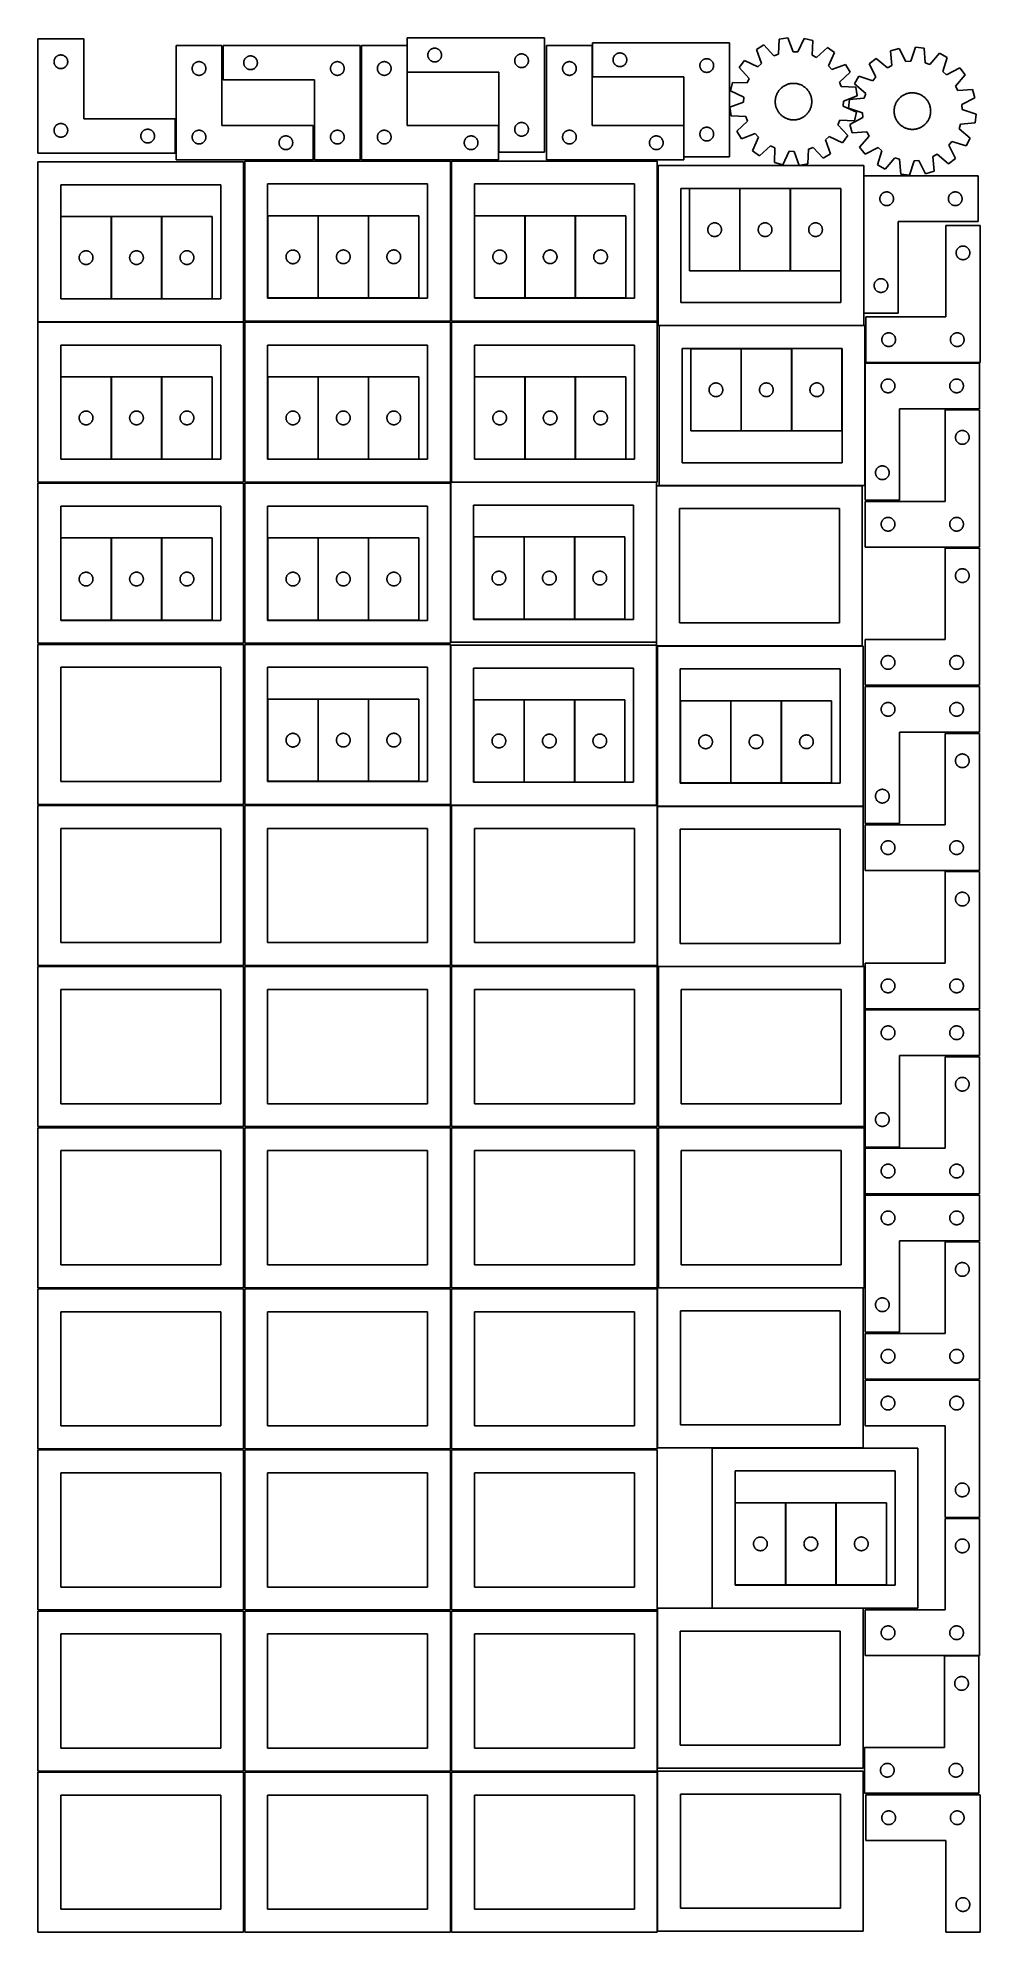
# Model space of a CAD drawing. Header units: millimetres. Extents: x 7 to 1243, y 7 to 2493.
import ezdxf

# ---------------------------------------------------------------- set-up
doc = ezdxf.new("R2010")
doc.units = ezdxf.units.MM
doc.layers.add('CUT', color=7, linetype='CONTINUOUS', true_color=0x000000)

msp = doc.modelspace()

# ---------------------------------------------------------------- linework, layer by layer
at = {"layer": 'CUT'}
for p, q in [((66.66229, 2492.048403), (6.66229, 2492.048403)), ((6.66229, 2492.048403), (6.66229, 2342.048403)), ((66.66229, 2387.048403), (66.66229, 2492.048403)), ((671.452997, 2493.422186), (491.452997, 2493.422186)), ((491.452997, 2493.422186), (491.452997, 2448.422186)), ((671.452997, 2343.422186), (671.452997, 2493.422186)), ((914.582697, 2487.163397), (734.582697, 2487.163397)), ((734.582697, 2487.163397), (734.582697, 2442.163397)), ((914.582697, 2337.163397), (914.582697, 2487.163397)), ((979.666412, 2491.647899), (978.842081, 2472.289105)), ((991.060356, 2493.454418), (979.666412, 2491.647899)), ((997.832431, 2475.30004), (991.060356, 2493.454418)), ((1012.427215, 2492.618384), (1004.257342, 2475.048649)), ((1023.645172, 2489.927116), (1012.427215, 2492.618384)), ((1022.954373, 2470.563097), (1023.645172, 2489.927116)), ((27.66229, 2462.048403), (27.68156, 2462.637031)), ((27.68156, 2462.637031), (27.739286, 2463.223139)), ((27.739286, 2463.223139), (27.835222, 2463.804216)), ((27.835222, 2463.804216), (27.968958, 2464.377775)), ((27.968958, 2464.377775), (28.139919, 2464.941358)), ((28.139919, 2464.941358), (28.347374, 2465.492554)), ((28.347374, 2465.492554), (28.590435, 2466.029002)), ((28.590435, 2466.029002), (28.868061, 2466.548403)), ((28.868061, 2466.548403), (29.179063, 2467.048535)), ((29.179063, 2467.048535), (29.52211, 2467.527256)), ((29.52211, 2467.527256), (29.895732, 2467.982516)), ((29.895732, 2467.982516), (30.298329, 2468.412364)), ((30.298329, 2468.412364), (30.728178, 2468.814962)), ((30.728178, 2468.814962), (31.183437, 2469.188583)), ((31.183437, 2469.188583), (31.662158, 2469.53163)), ((31.662158, 2469.53163), (32.16229, 2469.842632)), ((32.16229, 2469.842632), (32.681692, 2470.120258)), ((32.681692, 2470.120258), (33.218139, 2470.363319)), ((33.218139, 2470.363319), (33.769335, 2470.570774)), ((33.769335, 2470.570774), (34.332919, 2470.741736)), ((34.332919, 2470.741736), (34.906477, 2470.875471)), ((34.906477, 2470.875471), (35.487554, 2470.971407)), ((35.487554, 2470.971407), (36.073662, 2471.029134)), ((36.073662, 2471.029134), (36.66229, 2471.048403)), ((36.66229, 2471.048403), (37.250918, 2471.029134)), ((37.250918, 2471.029134), (37.837026, 2470.971407)), ((37.837026, 2470.971407), (38.418103, 2470.875471)), ((38.418103, 2470.875471), (38.991661, 2470.741736)), ((38.991661, 2470.741736), (39.555245, 2470.570774)), ((39.555245, 2470.570774), (40.106441, 2470.363319)), ((40.106441, 2470.363319), (40.642888, 2470.120258)), ((40.642888, 2470.120258), (41.16229, 2469.842632)), ((41.16229, 2469.842632), (41.662422, 2469.53163)), ((41.662422, 2469.53163), (42.141143, 2469.188583)), ((42.141143, 2469.188583), (42.596402, 2468.814962)), ((42.596402, 2468.814962), (43.026251, 2468.412364)), ((43.026251, 2468.412364), (43.428848, 2467.982516)), ((43.428848, 2467.982516), (43.80247, 2467.527256)), ((43.80247, 2467.527256), (44.145516, 2467.048535)), ((44.145516, 2467.048535), (44.456519, 2466.548403)), ((44.456519, 2466.548403), (44.734145, 2466.029002)), ((44.734145, 2466.029002), (44.977206, 2465.492554)), ((44.977206, 2465.492554), (45.184661, 2464.941358)), ((45.184661, 2464.941358), (45.355622, 2464.377775)), ((45.355622, 2464.377775), (45.489357, 2463.804216)), ((45.489357, 2463.804216), (45.585294, 2463.223139)), ((45.585294, 2463.223139), (45.64302, 2462.637031)), ((45.64302, 2462.637031), (45.66229, 2462.048403)), ((248.041929, 2483.251528), (188.041929, 2483.251528)), ((188.041929, 2483.251528), (188.041929, 2333.251528)), ((215.712557, 2461.944861), (216.286116, 2462.078596)), ((216.286116, 2462.078596), (216.867193, 2462.174532)), ((216.867193, 2462.174532), (217.4533, 2462.232259)), ((217.4533, 2462.232259), (218.041929, 2462.251528)), ((218.041929, 2462.251528), (218.630557, 2462.232259)), ((218.630557, 2462.232259), (219.216664, 2462.174532)), ((219.216664, 2462.174532), (219.797742, 2462.078596)), ((219.797742, 2462.078596), (220.3713, 2461.944861)), ((248.041929, 2378.251528), (248.041929, 2483.251528)), ((429.680781, 2483.251532), (249.680781, 2483.251532)), ((249.680781, 2483.251532), (249.680781, 2438.251532)), ((276.757777, 2461.926268), (276.853713, 2462.507345)), ((276.853713, 2462.507345), (276.987448, 2463.080903)), ((276.987448, 2463.080903), (277.158409, 2463.644487)), ((277.158409, 2463.644487), (277.365865, 2464.195683)), ((277.365865, 2464.195683), (277.608926, 2464.73213)), ((277.608926, 2464.73213), (277.886552, 2465.251532)), ((277.886552, 2465.251532), (278.197554, 2465.751664)), ((278.197554, 2465.751664), (278.5406, 2466.230385)), ((278.5406, 2466.230385), (278.914222, 2466.685644)), ((278.914222, 2466.685644), (279.31682, 2467.115493)), ((279.31682, 2467.115493), (279.746668, 2467.51809)), ((279.746668, 2467.51809), (280.201928, 2467.891712)), ((280.201928, 2467.891712), (280.680648, 2468.234758)), ((280.680648, 2468.234758), (281.180781, 2468.54576)), ((281.180781, 2468.54576), (281.700182, 2468.823387)), ((281.700182, 2468.823387), (282.23663, 2469.066448)), ((282.23663, 2469.066448), (282.787825, 2469.273903)), ((282.787825, 2469.273903), (283.351409, 2469.444864)), ((283.351409, 2469.444864), (283.924968, 2469.578599)), ((283.924968, 2469.578599), (284.506045, 2469.674536)), ((284.506045, 2469.674536), (285.092152, 2469.732262)), ((285.092152, 2469.732262), (285.680781, 2469.751532)), ((285.680781, 2469.751532), (286.269409, 2469.732262)), ((286.269409, 2469.732262), (286.855516, 2469.674536)), ((286.855516, 2469.674536), (287.436593, 2469.578599)), ((287.436593, 2469.578599), (288.010152, 2469.444864)), ((288.010152, 2469.444864), (288.573736, 2469.273903)), ((288.573736, 2469.273903), (289.124931, 2469.066448)), ((289.124931, 2469.066448), (289.661379, 2468.823387)), ((289.661379, 2468.823387), (290.180781, 2468.54576)), ((290.180781, 2468.54576), (290.680913, 2468.234758)), ((290.680913, 2468.234758), (291.159633, 2467.891712)), ((291.159633, 2467.891712), (291.614893, 2467.51809)), ((291.614893, 2467.51809), (292.044742, 2467.115493)), ((292.044742, 2467.115493), (292.447339, 2466.685644)), ((292.447339, 2466.685644), (292.820961, 2466.230385)), ((292.820961, 2466.230385), (293.164007, 2465.751664)), ((293.164007, 2465.751664), (293.475009, 2465.251532)), ((293.475009, 2465.251532), (293.752635, 2464.73213)), ((293.752635, 2464.73213), (293.995696, 2464.195683)), ((293.995696, 2464.195683), (294.203152, 2463.644487)), ((294.203152, 2463.644487), (294.374113, 2463.080903)), ((294.374113, 2463.080903), (294.507848, 2462.507345)), ((294.507848, 2462.507345), (294.603784, 2461.926268)), ((397.351409, 2461.944864), (397.924968, 2462.078599)), ((397.924968, 2462.078599), (398.506045, 2462.174536)), ((398.506045, 2462.174536), (399.092152, 2462.232262)), ((399.092152, 2462.232262), (399.680781, 2462.251532)), ((399.680781, 2462.251532), (400.269409, 2462.232262)), ((400.269409, 2462.232262), (400.855516, 2462.174536)), ((400.855516, 2462.174536), (401.436593, 2462.078599)), ((401.436593, 2462.078599), (402.010152, 2461.944864)), ((429.680781, 2333.251532), (429.680781, 2483.251532)), ((491.201719, 2483.251528), (431.201719, 2483.251528)), ((431.201719, 2483.251528), (431.201719, 2333.251528)), ((458.872347, 2461.944861), (459.445906, 2462.078596)), ((459.445906, 2462.078596), (460.026983, 2462.174532)), ((460.026983, 2462.174532), (460.613091, 2462.232259)), ((460.613091, 2462.232259), (461.201719, 2462.251528)), ((461.201719, 2462.251528), (461.790347, 2462.232259)), ((461.790347, 2462.232259), (462.376454, 2462.174532)), ((462.376454, 2462.174532), (462.957532, 2462.078596)), ((462.957532, 2462.078596), (463.53109, 2461.944861)), ((491.201719, 2378.251528), (491.201719, 2483.251528)), ((518.452997, 2470.922186), (518.472267, 2471.510814)), ((518.472267, 2470.333558), (518.452997, 2470.922186)), ((518.472267, 2471.510814), (518.529994, 2472.096922)), ((518.529994, 2469.74745), (518.472267, 2470.333558)), ((518.529994, 2472.096922), (518.62593, 2472.677999)), ((518.62593, 2469.166373), (518.529994, 2469.74745)), ((518.62593, 2472.677999), (518.759665, 2473.251558)), ((518.759665, 2468.592815), (518.62593, 2469.166373)), ((518.759665, 2473.251558), (518.930626, 2473.815141)), ((518.930626, 2468.029231), (518.759665, 2468.592815)), ((518.930626, 2473.815141), (519.138082, 2474.366337)), ((519.138082, 2467.478035), (518.930626, 2468.029231)), ((519.138082, 2474.366337), (519.381143, 2474.902784)), ((519.381143, 2466.941588), (519.138082, 2467.478035)), ((519.381143, 2474.902784), (519.658769, 2475.422186)), ((519.658769, 2466.422186), (519.381143, 2466.941588)), ((519.658769, 2475.422186), (519.969771, 2475.922318)), ((519.969771, 2465.922054), (519.658769, 2466.422186)), ((519.969771, 2475.922318), (520.312817, 2476.401039)), ((520.312817, 2465.443333), (519.969771, 2465.922054)), ((520.312817, 2476.401039), (520.686439, 2476.856298)), ((520.686439, 2464.988074), (520.312817, 2465.443333)), ((520.686439, 2476.856298), (521.089036, 2477.286147)), ((521.089036, 2464.558225), (520.686439, 2464.988074)), ((521.089036, 2477.286147), (521.518885, 2477.688744)), ((521.518885, 2464.155628), (521.089036, 2464.558225)), ((521.518885, 2477.688744), (521.974144, 2478.062366)), ((521.974144, 2463.782006), (521.518885, 2464.155628)), ((521.974144, 2478.062366), (522.452865, 2478.405413)), ((522.452865, 2463.43896), (521.974144, 2463.782006)), ((522.452865, 2478.405413), (522.952997, 2478.716415)), ((522.952997, 2463.127958), (522.452865, 2463.43896)), ((522.952997, 2478.716415), (523.472399, 2478.994041)), ((523.472399, 2462.850331), (522.952997, 2463.127958)), ((523.472399, 2478.994041), (524.008846, 2479.237102)), ((524.008846, 2462.60727), (523.472399, 2462.850331)), ((524.008846, 2479.237102), (524.560042, 2479.444557)), ((524.560042, 2462.399815), (524.008846, 2462.60727)), ((524.560042, 2479.444557), (525.123626, 2479.615519)), ((525.123626, 2462.228854), (524.560042, 2462.399815)), ((525.123626, 2479.615519), (525.697184, 2479.749254)), ((525.697184, 2462.095119), (525.123626, 2462.228854)), ((525.697184, 2479.749254), (526.278262, 2479.84519)), ((526.278262, 2461.999182), (525.697184, 2462.095119)), ((526.278262, 2479.84519), (526.864369, 2479.902916)), ((526.864369, 2479.902916), (527.452997, 2479.922186)), ((527.452997, 2479.922186), (528.041625, 2479.902916)), ((528.041625, 2479.902916), (528.627733, 2479.84519)), ((528.627733, 2479.84519), (529.20881, 2479.749254)), ((529.20881, 2462.095119), (528.627733, 2461.999182)), ((529.20881, 2479.749254), (529.782369, 2479.615519)), ((529.782369, 2462.228854), (529.20881, 2462.095119)), ((529.782369, 2479.615519), (530.345953, 2479.444557)), ((530.345953, 2462.399815), (529.782369, 2462.228854)), ((530.345953, 2479.444557), (530.897148, 2479.237102)), ((530.897148, 2462.60727), (530.345953, 2462.399815)), ((530.897148, 2479.237102), (531.433596, 2478.994041)), ((531.433596, 2462.850331), (530.897148, 2462.60727)), ((531.433596, 2478.994041), (531.952997, 2478.716415)), ((531.952997, 2463.127958), (531.433596, 2462.850331)), ((531.952997, 2478.716415), (532.453129, 2478.405413)), ((532.453129, 2463.43896), (531.952997, 2463.127958)), ((532.453129, 2478.405413), (532.93185, 2478.062366)), ((532.93185, 2463.782006), (532.453129, 2463.43896)), ((532.93185, 2478.062366), (533.38711, 2477.688744)), ((533.38711, 2464.155628), (532.93185, 2463.782006)), ((533.38711, 2477.688744), (533.816958, 2477.286147)), ((533.816958, 2464.558225), (533.38711, 2464.155628)), ((533.816958, 2477.286147), (534.219556, 2476.856298)), ((534.219556, 2464.988074), (533.816958, 2464.558225)), ((534.219556, 2476.856298), (534.593177, 2476.401039)), ((534.593177, 2465.443333), (534.219556, 2464.988074)), ((534.593177, 2476.401039), (534.936224, 2475.922318)), ((534.936224, 2465.922054), (534.593177, 2465.443333)), ((534.936224, 2475.922318), (535.247226, 2475.422186)), ((535.247226, 2466.422186), (534.936224, 2465.922054)), ((535.247226, 2475.422186), (535.524852, 2474.902784)), ((535.524852, 2466.941588), (535.247226, 2466.422186)), ((535.524852, 2474.902784), (535.767913, 2474.366337)), ((535.767913, 2467.478035), (535.524852, 2466.941588)), ((535.767913, 2474.366337), (535.975368, 2473.815141)), ((535.975368, 2468.029231), (535.767913, 2467.478035)), ((535.975368, 2473.815141), (536.14633, 2473.251558)), ((536.14633, 2468.592815), (535.975368, 2468.029231)), ((536.14633, 2473.251558), (536.280065, 2472.677999)), ((536.280065, 2469.166373), (536.14633, 2468.592815)), ((536.280065, 2472.677999), (536.376001, 2472.096922)), ((536.376001, 2469.74745), (536.280065, 2469.166373)), ((536.376001, 2472.096922), (536.433728, 2471.510814)), ((536.433728, 2470.333558), (536.376001, 2469.74745)), ((536.433728, 2471.510814), (536.452997, 2470.922186)), ((536.452997, 2470.922186), (536.433728, 2470.333558)), ((632.452997, 2463.422186), (632.472267, 2464.010814)), ((632.472267, 2462.833558), (632.452997, 2463.422186)), ((632.472267, 2464.010814), (632.529994, 2464.596922)), ((632.529994, 2462.24745), (632.472267, 2462.833558)), ((632.529994, 2464.596922), (632.62593, 2465.177999)), ((632.62593, 2461.666373), (632.529994, 2462.24745)), ((632.62593, 2465.177999), (632.759665, 2465.751558)), ((632.759665, 2465.751558), (632.930626, 2466.315141)), ((632.930626, 2466.315141), (633.138082, 2466.866337)), ((633.138082, 2466.866337), (633.381143, 2467.402784)), ((633.381143, 2467.402784), (633.658769, 2467.922186)), ((633.658769, 2467.922186), (633.969771, 2468.422318)), ((633.969771, 2468.422318), (634.312817, 2468.901039)), ((634.312817, 2468.901039), (634.686439, 2469.356298)), ((634.686439, 2469.356298), (635.089036, 2469.786147)), ((635.089036, 2469.786147), (635.518885, 2470.188744)), ((635.518885, 2470.188744), (635.974144, 2470.562366)), ((635.974144, 2470.562366), (636.452865, 2470.905413)), ((636.452865, 2470.905413), (636.952997, 2471.216415)), ((636.952997, 2471.216415), (637.472399, 2471.494041)), ((637.472399, 2471.494041), (638.008846, 2471.737102)), ((638.008846, 2471.737102), (638.560042, 2471.944557)), ((638.560042, 2471.944557), (639.123626, 2472.115519)), ((639.123626, 2472.115519), (639.697184, 2472.249254)), ((639.697184, 2472.249254), (640.278262, 2472.34519)), ((640.278262, 2472.34519), (640.864369, 2472.402916)), ((640.864369, 2472.402916), (641.452997, 2472.422186)), ((641.452997, 2472.422186), (642.041625, 2472.402916)), ((642.041625, 2472.402916), (642.627733, 2472.34519)), ((642.627733, 2472.34519), (643.20881, 2472.249254)), ((643.20881, 2472.249254), (643.782369, 2472.115519)), ((643.782369, 2472.115519), (644.345953, 2471.944557)), ((644.345953, 2471.944557), (644.897148, 2471.737102)), ((644.897148, 2471.737102), (645.433596, 2471.494041)), ((645.433596, 2471.494041), (645.952997, 2471.216415)), ((645.952997, 2471.216415), (646.453129, 2470.905413)), ((646.453129, 2470.905413), (646.93185, 2470.562366)), ((646.93185, 2470.562366), (647.38711, 2470.188744)), ((647.38711, 2470.188744), (647.816958, 2469.786147)), ((647.816958, 2469.786147), (648.219556, 2469.356298)), ((648.219556, 2469.356298), (648.593177, 2468.901039)), ((648.593177, 2468.901039), (648.936224, 2468.422318)), ((648.936224, 2468.422318), (649.247226, 2467.922186)), ((649.247226, 2467.922186), (649.524852, 2467.402784)), ((649.524852, 2467.402784), (649.767913, 2466.866337)), ((649.767913, 2466.866337), (649.975368, 2466.315141)), ((649.975368, 2466.315141), (650.14633, 2465.751558)), ((650.14633, 2465.751558), (650.280065, 2465.177999)), ((650.280065, 2465.177999), (650.376001, 2464.596922)), ((650.376001, 2462.24745), (650.280065, 2461.666373)), ((650.376001, 2464.596922), (650.433728, 2464.010814)), ((650.433728, 2462.833558), (650.376001, 2462.24745)), ((650.433728, 2464.010814), (650.452997, 2463.422186)), ((650.452997, 2463.422186), (650.433728, 2462.833558)), ((734.361509, 2483.251528), (674.361509, 2483.251528)), ((674.361509, 2483.251528), (674.361509, 2333.251528)), ((702.032137, 2461.944861), (702.605696, 2462.078596)), ((702.605696, 2462.078596), (703.186773, 2462.174532)), ((703.186773, 2462.174532), (703.772881, 2462.232259)), ((703.772881, 2462.232259), (704.361509, 2462.251528)), ((704.361509, 2462.251528), (704.950137, 2462.232259)), ((704.950137, 2462.232259), (705.536244, 2462.174532)), ((705.536244, 2462.174532), (706.117322, 2462.078596)), ((706.117322, 2462.078596), (706.69088, 2461.944861)), ((734.361509, 2378.251528), (734.361509, 2483.251528)), ((761.582697, 2464.663397), (761.601967, 2465.252025)), ((761.601967, 2464.074769), (761.582697, 2464.663397)), ((761.601967, 2465.252025), (761.659693, 2465.838133)), ((761.659693, 2463.488661), (761.601967, 2464.074769)), ((761.659693, 2465.838133), (761.75563, 2466.41921)), ((761.75563, 2462.907584), (761.659693, 2463.488661)), ((761.75563, 2466.41921), (761.889365, 2466.992768)), ((761.889365, 2462.334026), (761.75563, 2462.907584)), ((761.889365, 2466.992768), (762.060326, 2467.556352)), ((762.060326, 2461.770442), (761.889365, 2462.334026)), ((762.060326, 2467.556352), (762.267781, 2468.107548)), ((762.267781, 2468.107548), (762.510842, 2468.643995)), ((762.510842, 2468.643995), (762.788468, 2469.163397)), ((762.788468, 2469.163397), (763.099471, 2469.663529)), ((763.099471, 2469.663529), (763.442517, 2470.14225)), ((763.442517, 2470.14225), (763.816139, 2470.597509)), ((763.816139, 2470.597509), (764.218736, 2471.027358)), ((764.218736, 2471.027358), (764.648585, 2471.429955)), ((764.648585, 2471.429955), (765.103844, 2471.803577)), ((765.103844, 2471.803577), (765.582565, 2472.146624)), ((765.582565, 2472.146624), (766.082697, 2472.457626)), ((766.082697, 2472.457626), (766.602099, 2472.735252)), ((766.602099, 2472.735252), (767.138546, 2472.978313)), ((767.138546, 2472.978313), (767.689742, 2473.185768)), ((767.689742, 2473.185768), (768.253326, 2473.35673)), ((768.253326, 2473.35673), (768.826884, 2473.490465)), ((768.826884, 2473.490465), (769.407961, 2473.586401)), ((769.407961, 2473.586401), (769.994069, 2473.644127)), ((769.994069, 2473.644127), (770.582697, 2473.663397)), ((770.582697, 2473.663397), (771.171325, 2473.644127)), ((771.171325, 2473.644127), (771.757433, 2473.586401)), ((771.757433, 2473.586401), (772.33851, 2473.490465)), ((772.33851, 2473.490465), (772.912068, 2473.35673)), ((772.912068, 2473.35673), (773.475652, 2473.185768)), ((773.475652, 2473.185768), (774.026848, 2472.978313)), ((774.026848, 2472.978313), (774.563295, 2472.735252)), ((774.563295, 2472.735252), (775.082697, 2472.457626)), ((775.082697, 2472.457626), (775.582829, 2472.146624)), ((775.582829, 2472.146624), (776.06155, 2471.803577)), ((776.06155, 2471.803577), (776.516809, 2471.429955)), ((776.516809, 2471.429955), (776.946658, 2471.027358)), ((776.946658, 2471.027358), (777.349255, 2470.597509)), ((777.349255, 2470.597509), (777.722877, 2470.14225)), ((777.722877, 2470.14225), (778.065924, 2469.663529)), ((778.065924, 2469.663529), (778.376926, 2469.163397)), ((778.376926, 2469.163397), (778.654552, 2468.643995)), ((778.654552, 2468.643995), (778.897613, 2468.107548)), ((778.897613, 2468.107548), (779.105068, 2467.556352)), ((779.105068, 2467.556352), (779.276029, 2466.992768)), ((779.276029, 2462.334026), (779.105068, 2461.770442)), ((779.276029, 2466.992768), (779.409765, 2466.41921)), ((779.409765, 2462.907584), (779.276029, 2462.334026)), ((779.409765, 2466.41921), (779.505701, 2465.838133)), ((779.505701, 2463.488661), (779.409765, 2462.907584)), ((779.505701, 2465.838133), (779.563427, 2465.252025)), ((779.563427, 2464.074769), (779.505701, 2463.488661)), ((779.563427, 2465.252025), (779.582697, 2464.663397)), ((779.582697, 2464.663397), (779.563427, 2464.074769)), ((876.788468, 2461.663397), (877.099471, 2462.163529)), ((877.099471, 2462.163529), (877.442517, 2462.64225)), ((877.442517, 2462.64225), (877.816139, 2463.097509)), ((877.816139, 2463.097509), (878.218736, 2463.527358)), ((878.218736, 2463.527358), (878.648585, 2463.929955)), ((878.648585, 2463.929955), (879.103844, 2464.303577)), ((879.103844, 2464.303577), (879.582565, 2464.646624)), ((879.582565, 2464.646624), (880.082697, 2464.957626)), ((880.082697, 2464.957626), (880.602099, 2465.235252)), ((880.602099, 2465.235252), (881.138546, 2465.478313)), ((881.138546, 2465.478313), (881.689742, 2465.685768)), ((881.689742, 2465.685768), (882.253326, 2465.85673)), ((882.253326, 2465.85673), (882.826884, 2465.990465)), ((882.826884, 2465.990465), (883.407961, 2466.086401)), ((883.407961, 2466.086401), (883.994069, 2466.144127)), ((883.994069, 2466.144127), (884.582697, 2466.163397)), ((884.582697, 2466.163397), (885.171325, 2466.144127)), ((885.171325, 2466.144127), (885.757433, 2466.086401)), ((885.757433, 2466.086401), (886.33851, 2465.990465)), ((886.33851, 2465.990465), (886.912068, 2465.85673)), ((886.912068, 2465.85673), (887.475652, 2465.685768)), ((887.475652, 2465.685768), (888.026848, 2465.478313)), ((888.026848, 2465.478313), (888.563295, 2465.235252)), ((888.563295, 2465.235252), (889.082697, 2464.957626)), ((889.082697, 2464.957626), (889.582829, 2464.646624)), ((889.582829, 2464.646624), (890.06155, 2464.303577)), ((890.06155, 2464.303577), (890.516809, 2463.929955)), ((890.516809, 2463.929955), (890.946658, 2463.527358)), ((890.946658, 2463.527358), (891.349255, 2463.097509)), ((891.349255, 2463.097509), (891.722877, 2462.64225)), ((891.722877, 2462.64225), (892.065924, 2462.163529)), ((892.065924, 2462.163529), (892.376926, 2461.663397)), ((934.07095, 2463.696786), (927.291616, 2454.362649)), ((951.696613, 2455.648282), (934.07095, 2463.696786)), ((959.606073, 2484.243551), (949.770766, 2478.214271)), ((949.770766, 2478.214271), (956.417472, 2460.01362)), ((972.810033, 2470.062653), (959.606073, 2484.243551)), ((978.842081, 2472.289105), (972.810033, 2470.062653)), ((1004.257342, 2475.048649), (997.832431, 2475.30004)), ((1028.794014, 2467.872135), (1022.954373, 2470.563097)), ((1043.065639, 2480.977978), (1028.794014, 2467.872135)), ((1052.399775, 2474.198645), (1043.065639, 2480.977978)), ((1044.351271, 2456.572982), (1052.399775, 2474.198645)), ((1107.007836, 2466.581842), (1097.96855, 2459.414083)), ((1121.820594, 2454.09086), (1107.007836, 2466.581842)), ((1137.126935, 2479.506699), (1126.032741, 2476.343738)), ((1126.032741, 2476.343738), (1127.541291, 2457.026215)), ((1146.032047, 2462.297939), (1137.126935, 2479.506699)), ((1152.440594, 2462.820638), (1146.032047, 2462.297939)), ((1158.439371, 2481.244999), (1152.440594, 2462.820638)), ((1169.899482, 2479.921629), (1158.439371, 2481.244999)), ((1171.541226, 2460.61497), (1169.899482, 2479.921629)), ((1190.254824, 2473.371694), (1177.661979, 2458.645436)), ((1200.336155, 2467.763464), (1190.254824, 2473.371694)), ((1194.46459, 2449.298169), (1200.336155, 2467.763464)), ((27.68156, 2461.459775), (27.66229, 2462.048403)), ((27.739286, 2460.873668), (27.68156, 2461.459775)), ((27.835222, 2460.29259), (27.739286, 2460.873668)), ((27.968958, 2459.719032), (27.835222, 2460.29259)), ((28.139919, 2459.155448), (27.968958, 2459.719032)), ((28.347374, 2458.604252), (28.139919, 2459.155448)), ((28.590435, 2458.067805), (28.347374, 2458.604252)), ((28.868061, 2457.548403), (28.590435, 2458.067805)), ((29.179063, 2457.048271), (28.868061, 2457.548403)), ((29.52211, 2456.56955), (29.179063, 2457.048271)), ((29.895732, 2456.114291), (29.52211, 2456.56955)), ((30.298329, 2455.684442), (29.895732, 2456.114291)), ((30.728178, 2455.281845), (30.298329, 2455.684442)), ((31.183437, 2454.908223), (30.728178, 2455.281845)), ((31.662158, 2454.565177), (31.183437, 2454.908223)), ((32.16229, 2454.254175), (31.662158, 2454.565177)), ((32.681692, 2453.976549), (32.16229, 2454.254175)), ((33.218139, 2453.733488), (32.681692, 2453.976549)), ((33.769335, 2453.526032), (33.218139, 2453.733488)), ((34.332919, 2453.355071), (33.769335, 2453.526032)), ((34.906477, 2453.221336), (34.332919, 2453.355071)), ((35.487554, 2453.1254), (34.906477, 2453.221336)), ((36.073662, 2453.067673), (35.487554, 2453.1254)), ((36.66229, 2453.048403), (36.073662, 2453.067673)), ((37.250918, 2453.067673), (36.66229, 2453.048403)), ((37.837026, 2453.1254), (37.250918, 2453.067673)), ((38.418103, 2453.221336), (37.837026, 2453.1254)), ((38.991661, 2453.355071), (38.418103, 2453.221336)), ((39.555245, 2453.526032), (38.991661, 2453.355071)), ((40.106441, 2453.733488), (39.555245, 2453.526032)), ((40.642888, 2453.976549), (40.106441, 2453.733488)), ((41.16229, 2454.254175), (40.642888, 2453.976549)), ((41.662422, 2454.565177), (41.16229, 2454.254175)), ((42.141143, 2454.908223), (41.662422, 2454.565177)), ((42.596402, 2455.281845), (42.141143, 2454.908223)), ((43.026251, 2455.684442), (42.596402, 2455.281845)), ((43.428848, 2456.114291), (43.026251, 2455.684442)), ((43.80247, 2456.56955), (43.428848, 2456.114291)), ((44.145516, 2457.048271), (43.80247, 2456.56955)), ((44.456519, 2457.548403), (44.145516, 2457.048271)), ((44.734145, 2458.067805), (44.456519, 2457.548403)), ((44.977206, 2458.604252), (44.734145, 2458.067805)), ((45.184661, 2459.155448), (44.977206, 2458.604252)), ((45.355622, 2459.719032), (45.184661, 2459.155448)), ((45.489357, 2460.29259), (45.355622, 2459.719032)), ((45.585294, 2460.873668), (45.489357, 2460.29259)), ((45.64302, 2461.459775), (45.585294, 2460.873668)), ((45.66229, 2462.048403), (45.64302, 2461.459775)), ((209.041929, 2453.251528), (209.061198, 2453.840156)), ((209.061198, 2452.6629), (209.041929, 2453.251528)), ((209.061198, 2453.840156), (209.118925, 2454.426264)), ((209.118925, 2452.076793), (209.061198, 2452.6629)), ((209.118925, 2454.426264), (209.214861, 2455.007341)), ((209.214861, 2451.495715), (209.118925, 2452.076793)), ((209.214861, 2455.007341), (209.348596, 2455.5809)), ((209.348596, 2450.922157), (209.214861, 2451.495715)), ((209.348596, 2455.5809), (209.519557, 2456.144483)), ((209.519557, 2450.358573), (209.348596, 2450.922157)), ((209.519557, 2456.144483), (209.727013, 2456.695679)), ((209.727013, 2449.807377), (209.519557, 2450.358573)), ((209.727013, 2456.695679), (209.970074, 2457.232127)), ((209.970074, 2449.27093), (209.727013, 2449.807377)), ((209.970074, 2457.232127), (210.2477, 2457.751528)), ((210.2477, 2448.751528), (209.970074, 2449.27093)), ((210.2477, 2457.751528), (210.558702, 2458.25166)), ((210.558702, 2448.251396), (210.2477, 2448.751528)), ((210.558702, 2458.25166), (210.901749, 2458.730381)), ((210.901749, 2447.772675), (210.558702, 2448.251396)), ((210.901749, 2458.730381), (211.27537, 2459.185641)), ((211.27537, 2447.317416), (210.901749, 2447.772675)), ((211.27537, 2459.185641), (211.677968, 2459.615489)), ((211.677968, 2446.887567), (211.27537, 2447.317416)), ((211.677968, 2459.615489), (212.107816, 2460.018087)), ((212.107816, 2446.48497), (211.677968, 2446.887567)), ((212.107816, 2460.018087), (212.563076, 2460.391708)), ((212.563076, 2446.111348), (212.107816, 2446.48497)), ((212.563076, 2460.391708), (213.041797, 2460.734755)), ((213.041797, 2445.768302), (212.563076, 2446.111348)), ((213.041797, 2460.734755), (213.541929, 2461.045757)), ((213.541929, 2445.4573), (213.041797, 2445.768302)), ((213.541929, 2461.045757), (214.06133, 2461.323383)), ((214.06133, 2445.179674), (213.541929, 2445.4573)), ((214.06133, 2461.323383), (214.597778, 2461.566444)), ((214.597778, 2444.936613), (214.06133, 2445.179674)), ((214.597778, 2461.566444), (215.148973, 2461.773899)), ((215.148973, 2444.729157), (214.597778, 2444.936613)), ((215.148973, 2461.773899), (215.712557, 2461.944861)), ((215.712557, 2444.558196), (215.148973, 2444.729157)), ((216.286116, 2444.424461), (215.712557, 2444.558196)), ((216.867193, 2444.328525), (216.286116, 2444.424461)), ((217.4533, 2444.270798), (216.867193, 2444.328525)), ((218.041929, 2444.251528), (217.4533, 2444.270798)), ((218.630557, 2444.270798), (218.041929, 2444.251528)), ((219.216664, 2444.328525), (218.630557, 2444.270798)), ((219.797742, 2444.424461), (219.216664, 2444.328525)), ((220.3713, 2444.558196), (219.797742, 2444.424461)), ((220.3713, 2461.944861), (220.934884, 2461.773899)), ((220.934884, 2444.729157), (220.3713, 2444.558196)), ((220.934884, 2461.773899), (221.48608, 2461.566444)), ((221.48608, 2444.936613), (220.934884, 2444.729157)), ((221.48608, 2461.566444), (222.022527, 2461.323383)), ((222.022527, 2445.179674), (221.48608, 2444.936613)), ((222.022527, 2461.323383), (222.541929, 2461.045757)), ((222.541929, 2445.4573), (222.022527, 2445.179674)), ((222.541929, 2461.045757), (223.042061, 2460.734755)), ((223.042061, 2445.768302), (222.541929, 2445.4573)), ((223.042061, 2460.734755), (223.520781, 2460.391708)), ((223.520781, 2446.111348), (223.042061, 2445.768302)), ((223.520781, 2460.391708), (223.976041, 2460.018087)), ((223.976041, 2446.48497), (223.520781, 2446.111348)), ((223.976041, 2460.018087), (224.40589, 2459.615489)), ((224.40589, 2446.887567), (223.976041, 2446.48497)), ((224.40589, 2459.615489), (224.808487, 2459.185641)), ((224.808487, 2447.317416), (224.40589, 2446.887567)), ((224.808487, 2459.185641), (225.182109, 2458.730381)), ((225.182109, 2447.772675), (224.808487, 2447.317416)), ((225.182109, 2458.730381), (225.525155, 2458.25166)), ((225.525155, 2448.251396), (225.182109, 2447.772675)), ((225.525155, 2458.25166), (225.836157, 2457.751528)), ((225.836157, 2448.751528), (225.525155, 2448.251396)), ((225.836157, 2457.751528), (226.113783, 2457.232127)), ((226.113783, 2449.27093), (225.836157, 2448.751528)), ((226.113783, 2457.232127), (226.356844, 2456.695679)), ((226.356844, 2449.807377), (226.113783, 2449.27093)), ((226.356844, 2456.695679), (226.5643, 2456.144483)), ((226.5643, 2450.358573), (226.356844, 2449.807377)), ((226.5643, 2456.144483), (226.735261, 2455.5809)), ((226.735261, 2450.922157), (226.5643, 2450.358573)), ((226.735261, 2455.5809), (226.868996, 2455.007341)), ((226.868996, 2451.495715), (226.735261, 2450.922157)), ((226.868996, 2455.007341), (226.964932, 2454.426264)), ((226.964932, 2452.076793), (226.868996, 2451.495715)), ((226.964932, 2454.426264), (227.022659, 2453.840156)), ((227.022659, 2452.6629), (226.964932, 2452.076793)), ((227.022659, 2453.840156), (227.041929, 2453.251528)), ((227.041929, 2453.251528), (227.022659, 2452.6629)), ((249.680781, 2438.251532), (369.680781, 2438.251532)), ((276.680781, 2460.751532), (276.70005, 2461.34016)), ((276.70005, 2460.162904), (276.680781, 2460.751532)), ((276.70005, 2461.34016), (276.757777, 2461.926268)), ((276.757777, 2459.576796), (276.70005, 2460.162904)), ((276.853713, 2458.995719), (276.757777, 2459.576796)), ((276.987448, 2458.42216), (276.853713, 2458.995719)), ((277.158409, 2457.858577), (276.987448, 2458.42216)), ((277.365865, 2457.307381), (277.158409, 2457.858577)), ((277.608926, 2456.770934), (277.365865, 2457.307381)), ((277.886552, 2456.251532), (277.608926, 2456.770934)), ((278.197554, 2455.7514), (277.886552, 2456.251532)), ((278.5406, 2455.272679), (278.197554, 2455.7514)), ((278.914222, 2454.81742), (278.5406, 2455.272679)), ((279.31682, 2454.387571), (278.914222, 2454.81742)), ((279.746668, 2453.984974), (279.31682, 2454.387571)), ((280.201928, 2453.611352), (279.746668, 2453.984974)), ((280.680648, 2453.268305), (280.201928, 2453.611352)), ((281.180781, 2452.957303), (280.680648, 2453.268305)), ((281.700182, 2452.679677), (281.180781, 2452.957303)), ((282.23663, 2452.436616), (281.700182, 2452.679677)), ((282.787825, 2452.229161), (282.23663, 2452.436616)), ((283.351409, 2452.058199), (282.787825, 2452.229161)), ((283.924968, 2451.924464), (283.351409, 2452.058199)), ((284.506045, 2451.828528), (283.924968, 2451.924464)), ((285.092152, 2451.770802), (284.506045, 2451.828528)), ((285.680781, 2451.751532), (285.092152, 2451.770802)), ((286.269409, 2451.770802), (285.680781, 2451.751532)), ((286.855516, 2451.828528), (286.269409, 2451.770802)), ((287.436593, 2451.924464), (286.855516, 2451.828528)), ((288.010152, 2452.058199), (287.436593, 2451.924464)), ((288.573736, 2452.229161), (288.010152, 2452.058199)), ((289.124931, 2452.436616), (288.573736, 2452.229161)), ((289.661379, 2452.679677), (289.124931, 2452.436616)), ((290.180781, 2452.957303), (289.661379, 2452.679677)), ((290.680913, 2453.268305), (290.180781, 2452.957303)), ((291.159633, 2453.611352), (290.680913, 2453.268305)), ((291.614893, 2453.984974), (291.159633, 2453.611352)), ((292.044742, 2454.387571), (291.614893, 2453.984974)), ((292.447339, 2454.81742), (292.044742, 2454.387571)), ((292.820961, 2455.272679), (292.447339, 2454.81742)), ((293.164007, 2455.7514), (292.820961, 2455.272679)), ((293.475009, 2456.251532), (293.164007, 2455.7514)), ((293.752635, 2456.770934), (293.475009, 2456.251532)), ((293.995696, 2457.307381), (293.752635, 2456.770934)), ((294.203152, 2457.858577), (293.995696, 2457.307381)), ((294.374113, 2458.42216), (294.203152, 2457.858577)), ((294.507848, 2458.995719), (294.374113, 2458.42216)), ((294.603784, 2459.576796), (294.507848, 2458.995719)), ((294.603784, 2461.926268), (294.661511, 2461.34016)), ((294.661511, 2460.162904), (294.603784, 2459.576796)), ((294.661511, 2461.34016), (294.680781, 2460.751532)), ((294.680781, 2460.751532), (294.661511, 2460.162904)), ((369.680781, 2438.251532), (369.680781, 2333.251532)), ((390.680781, 2453.251532), (390.70005, 2453.84016)), ((390.70005, 2452.662904), (390.680781, 2453.251532)), ((390.70005, 2453.84016), (390.757777, 2454.426268)), ((390.757777, 2452.076796), (390.70005, 2452.662904)), ((390.757777, 2454.426268), (390.853713, 2455.007345)), ((390.853713, 2451.495719), (390.757777, 2452.076796)), ((390.853713, 2455.007345), (390.987448, 2455.580903)), ((390.987448, 2450.92216), (390.853713, 2451.495719)), ((390.987448, 2455.580903), (391.158409, 2456.144487)), ((391.158409, 2450.358577), (390.987448, 2450.92216)), ((391.158409, 2456.144487), (391.365865, 2456.695683)), ((391.365865, 2449.807381), (391.158409, 2450.358577)), ((391.365865, 2456.695683), (391.608926, 2457.23213)), ((391.608926, 2449.270934), (391.365865, 2449.807381)), ((391.608926, 2457.23213), (391.886552, 2457.751532)), ((391.886552, 2448.751532), (391.608926, 2449.270934)), ((391.886552, 2457.751532), (392.197554, 2458.251664)), ((392.197554, 2448.2514), (391.886552, 2448.751532)), ((392.197554, 2458.251664), (392.5406, 2458.730385)), ((392.5406, 2447.772679), (392.197554, 2448.2514)), ((392.5406, 2458.730385), (392.914222, 2459.185644)), ((392.914222, 2447.31742), (392.5406, 2447.772679)), ((392.914222, 2459.185644), (393.31682, 2459.615493)), ((393.31682, 2446.887571), (392.914222, 2447.31742)), ((393.31682, 2459.615493), (393.746668, 2460.01809)), ((393.746668, 2446.484974), (393.31682, 2446.887571)), ((393.746668, 2460.01809), (394.201928, 2460.391712)), ((394.201928, 2446.111352), (393.746668, 2446.484974)), ((394.201928, 2460.391712), (394.680648, 2460.734758)), ((394.680648, 2445.768305), (394.201928, 2446.111352)), ((394.680648, 2460.734758), (395.180781, 2461.04576)), ((395.180781, 2445.457303), (394.680648, 2445.768305)), ((395.180781, 2461.04576), (395.700182, 2461.323387)), ((395.700182, 2445.179677), (395.180781, 2445.457303)), ((395.700182, 2461.323387), (396.23663, 2461.566448)), ((396.23663, 2444.936616), (395.700182, 2445.179677)), ((396.23663, 2461.566448), (396.787825, 2461.773903)), ((396.787825, 2444.729161), (396.23663, 2444.936616)), ((396.787825, 2461.773903), (397.351409, 2461.944864)), ((397.351409, 2444.558199), (396.787825, 2444.729161)), ((397.924968, 2444.424464), (397.351409, 2444.558199)), ((398.506045, 2444.328528), (397.924968, 2444.424464)), ((399.092152, 2444.270802), (398.506045, 2444.328528)), ((399.680781, 2444.251532), (399.092152, 2444.270802)), ((400.269409, 2444.270802), (399.680781, 2444.251532)), ((400.855516, 2444.328528), (400.269409, 2444.270802)), ((401.436593, 2444.424464), (400.855516, 2444.328528)), ((402.010152, 2444.558199), (401.436593, 2444.424464)), ((402.010152, 2461.944864), (402.573736, 2461.773903)), ((402.573736, 2444.729161), (402.010152, 2444.558199)), ((402.573736, 2461.773903), (403.124931, 2461.566448)), ((403.124931, 2444.936616), (402.573736, 2444.729161)), ((403.124931, 2461.566448), (403.661379, 2461.323387)), ((403.661379, 2445.179677), (403.124931, 2444.936616)), ((403.661379, 2461.323387), (404.180781, 2461.04576)), ((404.180781, 2445.457303), (403.661379, 2445.179677)), ((404.180781, 2461.04576), (404.680913, 2460.734758)), ((404.680913, 2445.768305), (404.180781, 2445.457303)), ((404.680913, 2460.734758), (405.159633, 2460.391712)), ((405.159633, 2446.111352), (404.680913, 2445.768305)), ((405.159633, 2460.391712), (405.614893, 2460.01809)), ((405.614893, 2446.484974), (405.159633, 2446.111352)), ((405.614893, 2460.01809), (406.044742, 2459.615493)), ((406.044742, 2446.887571), (405.614893, 2446.484974)), ((406.044742, 2459.615493), (406.447339, 2459.185644)), ((406.447339, 2447.31742), (406.044742, 2446.887571)), ((406.447339, 2459.185644), (406.820961, 2458.730385)), ((406.820961, 2447.772679), (406.447339, 2447.31742)), ((406.820961, 2458.730385), (407.164007, 2458.251664)), ((407.164007, 2448.2514), (406.820961, 2447.772679)), ((407.164007, 2458.251664), (407.475009, 2457.751532)), ((407.475009, 2448.751532), (407.164007, 2448.2514)), ((407.475009, 2457.751532), (407.752635, 2457.23213)), ((407.752635, 2449.270934), (407.475009, 2448.751532)), ((407.752635, 2457.23213), (407.995696, 2456.695683)), ((407.995696, 2449.807381), (407.752635, 2449.270934)), ((407.995696, 2456.695683), (408.203152, 2456.144487)), ((408.203152, 2450.358577), (407.995696, 2449.807381)), ((408.203152, 2456.144487), (408.374113, 2455.580903)), ((408.374113, 2450.92216), (408.203152, 2450.358577)), ((408.374113, 2455.580903), (408.507848, 2455.007345)), ((408.507848, 2451.495719), (408.374113, 2450.92216)), ((408.507848, 2455.007345), (408.603784, 2454.426268)), ((408.603784, 2452.076796), (408.507848, 2451.495719)), ((408.603784, 2454.426268), (408.661511, 2453.84016)), ((408.661511, 2452.662904), (408.603784, 2452.076796)), ((408.661511, 2453.84016), (408.680781, 2453.251532)), ((408.680781, 2453.251532), (408.661511, 2452.662904)), ((452.201719, 2453.251528), (452.220988, 2453.840156)), ((452.220988, 2452.6629), (452.201719, 2453.251528)), ((452.220988, 2453.840156), (452.278715, 2454.426264)), ((452.278715, 2452.076793), (452.220988, 2452.6629)), ((452.278715, 2454.426264), (452.374651, 2455.007341)), ((452.374651, 2451.495715), (452.278715, 2452.076793)), ((452.374651, 2455.007341), (452.508386, 2455.5809)), ((452.508386, 2450.922157), (452.374651, 2451.495715)), ((452.508386, 2455.5809), (452.679348, 2456.144483)), ((452.679348, 2450.358573), (452.508386, 2450.922157)), ((452.679348, 2456.144483), (452.886803, 2456.695679)), ((452.886803, 2449.807377), (452.679348, 2450.358573)), ((452.886803, 2456.695679), (453.129864, 2457.232127)), ((453.129864, 2449.27093), (452.886803, 2449.807377)), ((453.129864, 2457.232127), (453.40749, 2457.751528)), ((453.40749, 2448.751528), (453.129864, 2449.27093)), ((453.40749, 2457.751528), (453.718492, 2458.25166)), ((453.718492, 2448.251396), (453.40749, 2448.751528)), ((453.718492, 2458.25166), (454.061539, 2458.730381)), ((454.061539, 2447.772675), (453.718492, 2448.251396)), ((454.061539, 2458.730381), (454.43516, 2459.185641)), ((454.43516, 2447.317416), (454.061539, 2447.772675)), ((454.43516, 2459.185641), (454.837758, 2459.615489)), ((454.837758, 2446.887567), (454.43516, 2447.317416)), ((454.837758, 2459.615489), (455.267606, 2460.018087)), ((455.267606, 2446.48497), (454.837758, 2446.887567)), ((455.267606, 2460.018087), (455.722866, 2460.391708)), ((455.722866, 2446.111348), (455.267606, 2446.48497)), ((455.722866, 2460.391708), (456.201587, 2460.734755)), ((456.201587, 2445.768302), (455.722866, 2446.111348)), ((456.201587, 2460.734755), (456.701719, 2461.045757)), ((456.701719, 2445.4573), (456.201587, 2445.768302)), ((456.701719, 2461.045757), (457.22112, 2461.323383)), ((457.22112, 2445.179674), (456.701719, 2445.4573)), ((457.22112, 2461.323383), (457.757568, 2461.566444)), ((457.757568, 2444.936613), (457.22112, 2445.179674)), ((457.757568, 2461.566444), (458.308763, 2461.773899)), ((458.308763, 2444.729157), (457.757568, 2444.936613)), ((458.308763, 2461.773899), (458.872347, 2461.944861)), ((458.872347, 2444.558196), (458.308763, 2444.729157)), ((459.445906, 2444.424461), (458.872347, 2444.558196)), ((460.026983, 2444.328525), (459.445906, 2444.424461)), ((460.613091, 2444.270798), (460.026983, 2444.328525)), ((461.201719, 2444.251528), (460.613091, 2444.270798)), ((461.790347, 2444.270798), (461.201719, 2444.251528)), ((462.376454, 2444.328525), (461.790347, 2444.270798)), ((462.957532, 2444.424461), (462.376454, 2444.328525)), ((463.53109, 2444.558196), (462.957532, 2444.424461)), ((463.53109, 2461.944861), (464.094674, 2461.773899)), ((464.094674, 2444.729157), (463.53109, 2444.558196)), ((464.094674, 2461.773899), (464.64587, 2461.566444)), ((464.64587, 2444.936613), (464.094674, 2444.729157)), ((464.64587, 2461.566444), (465.182317, 2461.323383)), ((465.182317, 2445.179674), (464.64587, 2444.936613)), ((465.182317, 2461.323383), (465.701719, 2461.045757)), ((465.701719, 2445.4573), (465.182317, 2445.179674)), ((465.701719, 2461.045757), (466.201851, 2460.734755)), ((466.201851, 2445.768302), (465.701719, 2445.4573)), ((466.201851, 2460.734755), (466.680572, 2460.391708)), ((466.680572, 2446.111348), (466.201851, 2445.768302)), ((466.680572, 2460.391708), (467.135831, 2460.018087)), ((467.135831, 2446.48497), (466.680572, 2446.111348)), ((467.135831, 2460.018087), (467.56568, 2459.615489)), ((467.56568, 2446.887567), (467.135831, 2446.48497)), ((467.56568, 2459.615489), (467.968277, 2459.185641)), ((467.968277, 2447.317416), (467.56568, 2446.887567)), ((467.968277, 2459.185641), (468.341899, 2458.730381)), ((468.341899, 2447.772675), (467.968277, 2447.317416)), ((468.341899, 2458.730381), (468.684945, 2458.25166)), ((468.684945, 2448.251396), (468.341899, 2447.772675)), ((468.684945, 2458.25166), (468.995947, 2457.751528)), ((468.995947, 2448.751528), (468.684945, 2448.251396)), ((468.995947, 2457.751528), (469.273573, 2457.232127)), ((469.273573, 2449.27093), (468.995947, 2448.751528)), ((469.273573, 2457.232127), (469.516634, 2456.695679)), ((469.516634, 2449.807377), (469.273573, 2449.27093)), ((469.516634, 2456.695679), (469.72409, 2456.144483)), ((469.72409, 2450.358573), (469.516634, 2449.807377)), ((469.72409, 2456.144483), (469.895051, 2455.5809)), ((469.895051, 2450.922157), (469.72409, 2450.358573)), ((469.895051, 2455.5809), (470.028786, 2455.007341)), ((470.028786, 2451.495715), (469.895051, 2450.922157)), ((470.028786, 2455.007341), (470.124722, 2454.426264)), ((470.124722, 2452.076793), (470.028786, 2451.495715)), ((470.124722, 2454.426264), (470.182449, 2453.840156)), ((470.182449, 2452.6629), (470.124722, 2452.076793)), ((470.182449, 2453.840156), (470.201719, 2453.251528)), ((470.201719, 2453.251528), (470.182449, 2452.6629)), ((491.452997, 2448.422186), (611.452997, 2448.422186)), ((526.864369, 2461.941456), (526.278262, 2461.999182)), ((527.452997, 2461.922186), (526.864369, 2461.941456)), ((528.041625, 2461.941456), (527.452997, 2461.922186)), ((528.627733, 2461.999182), (528.041625, 2461.941456)), ((611.452997, 2448.422186), (611.452997, 2343.422186)), ((632.759665, 2461.092815), (632.62593, 2461.666373)), ((632.930626, 2460.529231), (632.759665, 2461.092815)), ((633.138082, 2459.978035), (632.930626, 2460.529231)), ((633.381143, 2459.441588), (633.138082, 2459.978035)), ((633.658769, 2458.922186), (633.381143, 2459.441588)), ((633.969771, 2458.422054), (633.658769, 2458.922186)), ((634.312817, 2457.943333), (633.969771, 2458.422054)), ((634.686439, 2457.488074), (634.312817, 2457.943333)), ((635.089036, 2457.058225), (634.686439, 2457.488074)), ((635.518885, 2456.655628), (635.089036, 2457.058225)), ((635.974144, 2456.282006), (635.518885, 2456.655628)), ((636.452865, 2455.93896), (635.974144, 2456.282006)), ((636.952997, 2455.627958), (636.452865, 2455.93896)), ((637.472399, 2455.350331), (636.952997, 2455.627958)), ((638.008846, 2455.10727), (637.472399, 2455.350331)), ((638.560042, 2454.899815), (638.008846, 2455.10727)), ((639.123626, 2454.728854), (638.560042, 2454.899815)), ((639.697184, 2454.595119), (639.123626, 2454.728854)), ((640.278262, 2454.499182), (639.697184, 2454.595119)), ((640.864369, 2454.441456), (640.278262, 2454.499182)), ((641.452997, 2454.422186), (640.864369, 2454.441456)), ((642.041625, 2454.441456), (641.452997, 2454.422186)), ((642.627733, 2454.499182), (642.041625, 2454.441456)), ((643.20881, 2454.595119), (642.627733, 2454.499182)), ((643.782369, 2454.728854), (643.20881, 2454.595119)), ((644.345953, 2454.899815), (643.782369, 2454.728854)), ((644.897148, 2455.10727), (644.345953, 2454.899815)), ((645.433596, 2455.350331), (644.897148, 2455.10727)), ((645.952997, 2455.627958), (645.433596, 2455.350331)), ((646.453129, 2455.93896), (645.952997, 2455.627958)), ((646.93185, 2456.282006), (646.453129, 2455.93896)), ((647.38711, 2456.655628), (646.93185, 2456.282006)), ((647.816958, 2457.058225), (647.38711, 2456.655628)), ((648.219556, 2457.488074), (647.816958, 2457.058225)), ((648.593177, 2457.943333), (648.219556, 2457.488074)), ((648.936224, 2458.422054), (648.593177, 2457.943333)), ((649.247226, 2458.922186), (648.936224, 2458.422054)), ((649.524852, 2459.441588), (649.247226, 2458.922186)), ((649.767913, 2459.978035), (649.524852, 2459.441588)), ((649.975368, 2460.529231), (649.767913, 2459.978035)), ((650.14633, 2461.092815), (649.975368, 2460.529231)), ((650.280065, 2461.666373), (650.14633, 2461.092815)), ((695.361509, 2453.251528), (695.380778, 2453.840156)), ((695.380778, 2452.6629), (695.361509, 2453.251528)), ((695.380778, 2453.840156), (695.438505, 2454.426264)), ((695.438505, 2452.076793), (695.380778, 2452.6629)), ((695.438505, 2454.426264), (695.534441, 2455.007341)), ((695.534441, 2451.495715), (695.438505, 2452.076793)), ((695.534441, 2455.007341), (695.668176, 2455.5809)), ((695.668176, 2450.922157), (695.534441, 2451.495715)), ((695.668176, 2455.5809), (695.839138, 2456.144483)), ((695.839138, 2450.358573), (695.668176, 2450.922157)), ((695.839138, 2456.144483), (696.046593, 2456.695679)), ((696.046593, 2449.807377), (695.839138, 2450.358573)), ((696.046593, 2456.695679), (696.289654, 2457.232127)), ((696.289654, 2449.27093), (696.046593, 2449.807377)), ((696.289654, 2457.232127), (696.56728, 2457.751528)), ((696.56728, 2448.751528), (696.289654, 2449.27093)), ((696.56728, 2457.751528), (696.878282, 2458.25166)), ((696.878282, 2448.251396), (696.56728, 2448.751528)), ((696.878282, 2458.25166), (697.221329, 2458.730381)), ((697.221329, 2447.772675), (696.878282, 2448.251396)), ((697.221329, 2458.730381), (697.59495, 2459.185641)), ((697.59495, 2447.317416), (697.221329, 2447.772675)), ((697.59495, 2459.185641), (697.997548, 2459.615489)), ((697.997548, 2446.887567), (697.59495, 2447.317416)), ((697.997548, 2459.615489), (698.427396, 2460.018087)), ((698.427396, 2446.48497), (697.997548, 2446.887567)), ((698.427396, 2460.018087), (698.882656, 2460.391708)), ((698.882656, 2446.111348), (698.427396, 2446.48497)), ((698.882656, 2460.391708), (699.361377, 2460.734755)), ((699.361377, 2445.768302), (698.882656, 2446.111348)), ((699.361377, 2460.734755), (699.861509, 2461.045757)), ((699.861509, 2445.4573), (699.361377, 2445.768302)), ((699.861509, 2461.045757), (700.38091, 2461.323383)), ((700.38091, 2445.179674), (699.861509, 2445.4573)), ((700.38091, 2461.323383), (700.917358, 2461.566444)), ((700.917358, 2444.936613), (700.38091, 2445.179674)), ((700.917358, 2461.566444), (701.468554, 2461.773899)), ((701.468554, 2444.729157), (700.917358, 2444.936613)), ((701.468554, 2461.773899), (702.032137, 2461.944861)), ((702.032137, 2444.558196), (701.468554, 2444.729157)), ((702.605696, 2444.424461), (702.032137, 2444.558196)), ((703.186773, 2444.328525), (702.605696, 2444.424461)), ((703.772881, 2444.270798), (703.186773, 2444.328525)), ((704.361509, 2444.251528), (703.772881, 2444.270798)), ((704.950137, 2444.270798), (704.361509, 2444.251528)), ((705.536244, 2444.328525), (704.950137, 2444.270798)), ((706.117322, 2444.424461), (705.536244, 2444.328525)), ((706.69088, 2444.558196), (706.117322, 2444.424461)), ((706.69088, 2461.944861), (707.254464, 2461.773899)), ((707.254464, 2444.729157), (706.69088, 2444.558196)), ((707.254464, 2461.773899), (707.80566, 2461.566444)), ((707.80566, 2444.936613), (707.254464, 2444.729157)), ((707.80566, 2461.566444), (708.342107, 2461.323383)), ((708.342107, 2445.179674), (707.80566, 2444.936613)), ((708.342107, 2461.323383), (708.861509, 2461.045757)), ((708.861509, 2445.4573), (708.342107, 2445.179674)), ((708.861509, 2461.045757), (709.361641, 2460.734755)), ((709.361641, 2445.768302), (708.861509, 2445.4573)), ((709.361641, 2460.734755), (709.840362, 2460.391708)), ((709.840362, 2446.111348), (709.361641, 2445.768302)), ((709.840362, 2460.391708), (710.295621, 2460.018087)), ((710.295621, 2446.48497), (709.840362, 2446.111348)), ((710.295621, 2460.018087), (710.72547, 2459.615489)), ((710.72547, 2446.887567), (710.295621, 2446.48497)), ((710.72547, 2459.615489), (711.128067, 2459.185641)), ((711.128067, 2447.317416), (710.72547, 2446.887567)), ((711.128067, 2459.185641), (711.501689, 2458.730381)), ((711.501689, 2447.772675), (711.128067, 2447.317416)), ((711.501689, 2458.730381), (711.844735, 2458.25166)), ((711.844735, 2448.251396), (711.501689, 2447.772675)), ((711.844735, 2458.25166), (712.155737, 2457.751528)), ((712.155737, 2448.751528), (711.844735, 2448.251396)), ((712.155737, 2457.751528), (712.433363, 2457.232127)), ((712.433363, 2449.27093), (712.155737, 2448.751528)), ((712.433363, 2457.232127), (712.676425, 2456.695679)), ((712.676425, 2449.807377), (712.433363, 2449.27093)), ((712.676425, 2456.695679), (712.88388, 2456.144483)), ((712.88388, 2450.358573), (712.676425, 2449.807377)), ((712.88388, 2456.144483), (713.054841, 2455.5809)), ((713.054841, 2450.922157), (712.88388, 2450.358573)), ((713.054841, 2455.5809), (713.188576, 2455.007341)), ((713.188576, 2451.495715), (713.054841, 2450.922157)), ((713.188576, 2455.007341), (713.284512, 2454.426264)), ((713.284512, 2452.076793), (713.188576, 2451.495715)), ((713.284512, 2454.426264), (713.342239, 2453.840156)), ((713.342239, 2452.6629), (713.284512, 2452.076793)), ((713.342239, 2453.840156), (713.361509, 2453.251528)), ((713.361509, 2453.251528), (713.342239, 2452.6629)), ((734.582697, 2442.163397), (854.582697, 2442.163397)), ((762.267781, 2461.219246), (762.060326, 2461.770442)), ((762.510842, 2460.682799), (762.267781, 2461.219246)), ((762.788468, 2460.163397), (762.510842, 2460.682799)), ((763.099471, 2459.663265), (762.788468, 2460.163397)), ((763.442517, 2459.184544), (763.099471, 2459.663265)), ((763.816139, 2458.729285), (763.442517, 2459.184544)), ((764.218736, 2458.299436), (763.816139, 2458.729285)), ((764.648585, 2457.896839), (764.218736, 2458.299436)), ((765.103844, 2457.523217), (764.648585, 2457.896839)), ((765.582565, 2457.180171), (765.103844, 2457.523217)), ((766.082697, 2456.869168), (765.582565, 2457.180171)), ((766.602099, 2456.591542), (766.082697, 2456.869168)), ((767.138546, 2456.348481), (766.602099, 2456.591542)), ((767.689742, 2456.141026), (767.138546, 2456.348481)), ((768.253326, 2455.970065), (767.689742, 2456.141026)), ((768.826884, 2455.83633), (768.253326, 2455.970065)), ((769.407961, 2455.740393), (768.826884, 2455.83633)), ((769.994069, 2455.682667), (769.407961, 2455.740393)), ((770.582697, 2455.663397), (769.994069, 2455.682667)), ((771.171325, 2455.682667), (770.582697, 2455.663397)), ((771.757433, 2455.740393), (771.171325, 2455.682667)), ((772.33851, 2455.83633), (771.757433, 2455.740393)), ((772.912068, 2455.970065), (772.33851, 2455.83633)), ((773.475652, 2456.141026), (772.912068, 2455.970065)), ((774.026848, 2456.348481), (773.475652, 2456.141026)), ((774.563295, 2456.591542), (774.026848, 2456.348481)), ((775.082697, 2456.869168), (774.563295, 2456.591542)), ((775.582829, 2457.180171), (775.082697, 2456.869168)), ((776.06155, 2457.523217), (775.582829, 2457.180171)), ((776.516809, 2457.896839), (776.06155, 2457.523217)), ((776.946658, 2458.299436), (776.516809, 2457.896839)), ((777.349255, 2458.729285), (776.946658, 2458.299436)), ((777.722877, 2459.184544), (777.349255, 2458.729285)), ((778.065924, 2459.663265), (777.722877, 2459.184544)), ((778.376926, 2460.163397), (778.065924, 2459.663265)), ((778.654552, 2460.682799), (778.376926, 2460.163397)), ((778.897613, 2461.219246), (778.654552, 2460.682799)), ((779.105068, 2461.770442), (778.897613, 2461.219246)), ((854.582697, 2442.163397), (854.582697, 2337.163397)), ((875.582697, 2457.163397), (875.601967, 2457.752025)), ((875.601967, 2456.574769), (875.582697, 2457.163397)), ((875.601967, 2457.752025), (875.659693, 2458.338133)), ((875.659693, 2455.988661), (875.601967, 2456.574769)), ((875.659693, 2458.338133), (875.75563, 2458.91921)), ((875.75563, 2455.407584), (875.659693, 2455.988661)), ((875.75563, 2458.91921), (875.889365, 2459.492768)), ((875.889365, 2454.834026), (875.75563, 2455.407584)), ((875.889365, 2459.492768), (876.060326, 2460.056352)), ((876.060326, 2454.270442), (875.889365, 2454.834026)), ((876.060326, 2460.056352), (876.267781, 2460.607548)), ((876.267781, 2453.719246), (876.060326, 2454.270442)), ((876.267781, 2460.607548), (876.510842, 2461.143995)), ((876.510842, 2453.182799), (876.267781, 2453.719246)), ((876.510842, 2461.143995), (876.788468, 2461.663397)), ((876.788468, 2452.663397), (876.510842, 2453.182799)), ((877.099471, 2452.163265), (876.788468, 2452.663397)), ((877.442517, 2451.684544), (877.099471, 2452.163265)), ((877.816139, 2451.229285), (877.442517, 2451.684544)), ((878.218736, 2450.799436), (877.816139, 2451.229285)), ((878.648585, 2450.396839), (878.218736, 2450.799436)), ((879.103844, 2450.023217), (878.648585, 2450.396839)), ((879.582565, 2449.680171), (879.103844, 2450.023217)), ((880.082697, 2449.369168), (879.582565, 2449.680171)), ((880.602099, 2449.091542), (880.082697, 2449.369168)), ((881.138546, 2448.848481), (880.602099, 2449.091542)), ((881.689742, 2448.641026), (881.138546, 2448.848481)), ((882.253326, 2448.470065), (881.689742, 2448.641026)), ((882.826884, 2448.33633), (882.253326, 2448.470065)), ((883.407961, 2448.240393), (882.826884, 2448.33633)), ((883.994069, 2448.182667), (883.407961, 2448.240393)), ((884.582697, 2448.163397), (883.994069, 2448.182667)), ((885.171325, 2448.182667), (884.582697, 2448.163397)), ((885.757433, 2448.240393), (885.171325, 2448.182667)), ((886.33851, 2448.33633), (885.757433, 2448.240393)), ((886.912068, 2448.470065), (886.33851, 2448.33633)), ((887.475652, 2448.641026), (886.912068, 2448.470065)), ((888.026848, 2448.848481), (887.475652, 2448.641026)), ((888.563295, 2449.091542), (888.026848, 2448.848481)), ((889.082697, 2449.369168), (888.563295, 2449.091542)), ((889.582829, 2449.680171), (889.082697, 2449.369168)), ((890.06155, 2450.023217), (889.582829, 2449.680171)), ((890.516809, 2450.396839), (890.06155, 2450.023217)), ((890.946658, 2450.799436), (890.516809, 2450.396839)), ((891.349255, 2451.229285), (890.946658, 2450.799436)), ((891.722877, 2451.684544), (891.349255, 2451.229285)), ((892.065924, 2452.163265), (891.722877, 2451.684544)), ((892.376926, 2452.663397), (892.065924, 2452.163265)), ((892.376926, 2461.663397), (892.654552, 2461.143995)), ((892.654552, 2453.182799), (892.376926, 2452.663397)), ((892.654552, 2461.143995), (892.897613, 2460.607548)), ((892.897613, 2453.719246), (892.654552, 2453.182799)), ((892.897613, 2460.607548), (893.105068, 2460.056352)), ((893.105068, 2454.270442), (892.897613, 2453.719246)), ((893.105068, 2460.056352), (893.276029, 2459.492768)), ((893.276029, 2454.834026), (893.105068, 2454.270442)), ((893.276029, 2459.492768), (893.409765, 2458.91921)), ((893.409765, 2455.407584), (893.276029, 2454.834026)), ((893.409765, 2458.91921), (893.505701, 2458.338133)), ((893.505701, 2455.988661), (893.409765, 2455.407584)), ((893.505701, 2458.338133), (893.563427, 2457.752025)), ((893.563427, 2456.574769), (893.505701, 2455.988661)), ((893.563427, 2457.752025), (893.582697, 2457.163397)), ((893.582697, 2457.163397), (893.563427, 2456.574769)), ((927.291616, 2454.362649), (940.39746, 2440.091024)), ((940.39746, 2440.091024), (937.706498, 2434.251383)), ((956.417472, 2460.01362), (951.696613, 2455.648282)), ((1048.71661, 2451.852123), (1044.351271, 2456.572982)), ((1066.917261, 2458.498829), (1048.71661, 2451.852123)), ((1058.765643, 2435.459562), (1072.94654, 2448.663522)), ((1072.94654, 2448.663522), (1066.917261, 2458.498829)), ((1084.127546, 2443.114751), (1078.519317, 2433.03342)), ((1102.592841, 2437.243185), (1084.127546, 2443.114751)), ((1097.96855, 2459.414083), (1106.754765, 2442.144316)), ((1106.754765, 2442.144316), (1102.592841, 2437.243185)), ((1127.541291, 2457.026215), (1121.820594, 2454.09086)), ((1177.661979, 2458.645436), (1171.541226, 2460.61497)), ((1199.36572, 2445.136246), (1194.46459, 2449.298169)), ((1216.635487, 2453.92246), (1199.36572, 2445.136246)), ((1211.312264, 2430.070416), (1223.803246, 2444.883174)), ((1223.803246, 2444.883174), (1216.635487, 2453.92246)), ((918.342479, 2434.942182), (915.651211, 2423.724226)), ((915.651211, 2423.724226), (933.220946, 2415.554353)), ((937.706498, 2434.251383), (918.342479, 2434.942182)), ((933.220946, 2415.554353), (932.969555, 2409.129441)), ((974.556889, 2411.622778), (974.651833, 2412.597294)), ((974.651833, 2412.597294), (974.786447, 2413.567126)), ((974.786447, 2413.567126), (974.960507, 2414.53066)), ((974.960507, 2414.53066), (975.173723, 2415.486293)), ((975.173723, 2415.486293), (975.42574, 2416.432434)), ((975.42574, 2416.432434), (975.71614, 2417.367508)), ((975.71614, 2417.367508), (976.044438, 2418.289958)), ((976.044438, 2418.289958), (976.410089, 2419.198251)), ((976.410089, 2419.198251), (976.812483, 2420.090873)), ((976.812483, 2420.090873), (977.250951, 2420.966339)), ((977.250951, 2420.966339), (977.724764, 2421.823192)), ((977.724764, 2421.823192), (978.233132, 2422.660006)), ((978.233132, 2422.660006), (978.775209, 2423.475387)), ((978.775209, 2423.475387), (979.350093, 2424.26798)), ((979.350093, 2424.26798), (979.956828, 2425.036464)), ((979.956828, 2425.036464), (980.594403, 2425.779561)), ((980.594403, 2425.779561), (981.261757, 2426.496034)), ((981.261757, 2426.496034), (981.95778, 2427.18469)), ((981.95778, 2427.18469), (982.681313, 2427.844383)), ((982.681313, 2427.844383), (983.431152, 2428.474016)), ((983.431152, 2428.474016), (984.206049, 2429.072539)), ((984.206049, 2429.072539), (985.004714, 2429.638958)), ((985.004714, 2429.638958), (985.825817, 2430.172328)), ((985.825817, 2430.172328), (986.667993, 2430.671763)), ((986.667993, 2430.671763), (987.529839, 2431.136432)), ((987.529839, 2431.136432), (988.40992, 2431.56556)), ((988.40992, 2431.56556), (989.306773, 2431.958434)), ((989.306773, 2431.958434), (990.218905, 2432.314399)), ((990.218905, 2432.314399), (991.144797, 2432.632864)), ((991.144797, 2432.632864), (992.082907, 2432.913298)), ((992.082907, 2432.913298), (993.031676, 2433.155234)), ((993.031676, 2433.155234), (993.989524, 2433.35827)), ((993.989524, 2433.35827), (994.954855, 2433.522067)), ((994.954855, 2433.522067), (995.926065, 2433.646354)), ((995.926065, 2433.646354), (996.901536, 2433.730924)), ((996.901536, 2433.730924), (997.879644, 2433.775634)), ((997.879644, 2433.775634), (998.858762, 2433.780412)), ((998.858762, 2433.780412), (999.83726, 2433.745249)), ((999.83726, 2433.745249), (1000.81351, 2433.670204)), ((1000.81351, 2433.670204), (1001.785886, 2433.555401)), ((1001.785886, 2433.555401), (1002.752771, 2433.401032)), ((1002.752771, 2433.401032), (1003.712554, 2433.207354)), ((1003.712554, 2433.207354), (1004.663638, 2432.974689)), ((1004.663638, 2432.974689), (1005.604442, 2432.703424)), ((1005.604442, 2432.703424), (1006.533397, 2432.39401)), ((1006.533397, 2432.39401), (1007.448959, 2432.046964)), ((1007.448959, 2432.046964), (1008.349604, 2431.662861)), ((1008.349604, 2431.662861), (1009.233832, 2431.242343)), ((1009.233832, 2431.242343), (1010.100171, 2430.786107)), ((1010.100171, 2430.786107), (1010.947181, 2430.294915)), ((1010.947181, 2430.294915), (1011.773451, 2429.769583)), ((1011.773451, 2429.769583), (1012.577605, 2429.210986)), ((1012.577605, 2429.210986), (1013.358306, 2428.620054)), ((1013.358306, 2428.620054), (1014.114254, 2427.99777)), ((1014.114254, 2427.99777), (1014.844191, 2427.345169)), ((1014.844191, 2427.345169), (1015.546902, 2426.663338)), ((1015.546902, 2426.663338), (1016.221217, 2425.953413)), ((1016.221217, 2425.953413), (1016.866014, 2425.216573)), ((1016.866014, 2425.216573), (1017.480219, 2424.454047)), ((1017.480219, 2424.454047), (1018.062811, 2423.667103)), ((1018.062811, 2423.667103), (1018.61282, 2422.85705)), ((1018.61282, 2422.85705), (1019.129331, 2422.025237)), ((1019.129331, 2422.025237), (1019.611483, 2421.173049)), ((1019.611483, 2421.173049), (1020.058474, 2420.301904)), ((1020.058474, 2420.301904), (1020.469561, 2419.413252)), ((1020.469561, 2419.413252), (1020.844058, 2418.508571)), ((1020.844058, 2418.508571), (1021.181343, 2417.589368)), ((1021.181343, 2417.589368), (1021.480855, 2416.657173)), ((1021.480855, 2416.657173), (1021.742094, 2415.713537)), ((1021.742094, 2415.713537), (1021.964627, 2414.760031)), ((1021.964627, 2414.760031), (1022.148082, 2413.798241)), ((1022.148082, 2413.798241), (1022.292154, 2412.829769)), ((1022.292154, 2412.829769), (1022.396604, 2411.856226)), ((1060.992095, 2429.427514), (1058.765643, 2435.459562)), ((1080.350889, 2428.603182), (1060.992095, 2429.427514)), ((1064.00303, 2410.437164), (1082.157407, 2417.209239)), ((1071.969381, 2412.678078), (1070.646011, 2401.217967)), ((1091.27604, 2414.319821), (1071.969381, 2412.678078)), ((1078.519317, 2433.03342), (1093.245574, 2420.440575)), ((1082.157407, 2417.209239), (1080.350889, 2428.603182)), ((1093.245574, 2420.440575), (1091.27604, 2414.319821)), ((1135.522007, 2411.953258), (1136.134114, 2412.717471)), ((1136.134114, 2412.717471), (1136.776882, 2413.45608)), ((1136.776882, 2413.45608), (1137.449242, 2414.167858)), ((1137.449242, 2414.167858), (1138.150075, 2414.851618)), ((1138.150075, 2414.851618), (1138.878214, 2415.506224)), ((1138.878214, 2415.506224), (1139.632448, 2416.130585)), ((1139.632448, 2416.130585), (1140.411521, 2416.723662)), ((1140.411521, 2416.723662), (1141.214136, 2417.284468)), ((1141.214136, 2417.284468), (1142.038958, 2417.81207)), ((1142.038958, 2417.81207), (1142.884614, 2418.30559)), ((1142.884614, 2418.30559), (1143.749696, 2418.764206)), ((1143.749696, 2418.764206), (1144.632764, 2419.187155)), ((1144.632764, 2419.187155), (1145.532349, 2419.573732)), ((1145.532349, 2419.573732), (1146.446953, 2419.923295)), ((1146.446953, 2419.923295), (1147.375054, 2420.235262)), ((1147.375054, 2420.235262), (1148.315107, 2420.509114)), ((1148.315107, 2420.509114), (1149.265549, 2420.744394)), ((1149.265549, 2420.744394), (1150.224796, 2420.940711)), ((1150.224796, 2420.940711), (1151.191252, 2421.097738)), ((1151.191252, 2421.097738), (1152.163309, 2421.215214)), ((1152.163309, 2421.215214), (1153.139348, 2421.292944)), ((1153.139348, 2421.292944), (1154.117746, 2421.330797)), ((1154.117746, 2421.330797), (1155.096874, 2421.328712)), ((1155.096874, 2421.328712), (1156.075101, 2421.286691)), ((1156.075101, 2421.286691), (1157.050801, 2421.204805)), ((1157.050801, 2421.204805), (1158.022349, 2421.08319)), ((1158.022349, 2421.08319), (1158.988127, 2420.922047)), ((1158.988127, 2420.922047), (1159.946529, 2420.721646)), ((1159.946529, 2420.721646), (1160.89596, 2420.48232)), ((1160.89596, 2420.48232), (1161.834838, 2420.204467)), ((1161.834838, 2420.204467), (1162.761602, 2419.88855)), ((1162.761602, 2419.88855), (1163.674709, 2419.535094)), ((1163.674709, 2419.535094), (1164.572639, 2419.144688)), ((1164.572639, 2419.144688), (1165.453898, 2418.717982)), ((1165.453898, 2418.717982), (1166.317018, 2418.255685)), ((1166.317018, 2418.255685), (1167.160564, 2417.758568)), ((1167.160564, 2417.758568), (1167.983131, 2417.227458)), ((1167.983131, 2417.227458), (1168.783351, 2416.663238)), ((1168.783351, 2416.663238), (1169.55989, 2416.066847)), ((1169.55989, 2416.066847), (1170.311458, 2415.43928)), ((1170.311458, 2415.43928), (1171.036802, 2414.781579)), ((1171.036802, 2414.781579), (1171.734717, 2414.094839)), ((1171.734717, 2414.094839), (1172.404039, 2413.380204)), ((1172.404039, 2413.380204), (1173.043655, 2412.638864)), ((1173.043655, 2412.638864), (1173.652501, 2411.872051)), ((1214.24762, 2424.349719), (1211.312264, 2430.070416)), ((1233.565142, 2425.85827), (1214.24762, 2424.349719)), ((1219.519344, 2405.858964), (1236.728103, 2414.764075)), ((1236.728103, 2414.764075), (1233.565142, 2425.85827)), ((932.969555, 2409.129441), (914.815177, 2402.357367)), ((914.815177, 2402.357367), (916.621696, 2390.963423)), ((916.621696, 2390.963423), (935.98049, 2390.139091)), ((935.98049, 2390.139091), (938.206942, 2384.107043)), ((974.486578, 2409.666189), (974.501774, 2410.645201)), ((974.511328, 2408.687372), (974.486578, 2409.666189)), ((974.501774, 2410.645201), (974.556889, 2411.622778)), ((974.575981, 2407.710379), (974.511328, 2408.687372)), ((974.680431, 2406.736837), (974.575981, 2407.710379)), ((974.824503, 2405.768364), (974.680431, 2406.736837)), ((975.007958, 2404.806575), (974.824503, 2405.768364)), ((975.23049, 2403.853068), (975.007958, 2404.806575)), ((975.49173, 2402.909432), (975.23049, 2403.853068)), ((975.791241, 2401.977237), (975.49173, 2402.909432)), ((976.128527, 2401.058034), (975.791241, 2401.977237)), ((976.503024, 2400.153354), (976.128527, 2401.058034)), ((976.914111, 2399.264701), (976.503024, 2400.153354)), ((977.361102, 2398.393556), (976.914111, 2399.264701)), ((977.843254, 2397.541368), (977.361102, 2398.393556)), ((978.359764, 2396.709555), (977.843254, 2397.541368)), ((978.909773, 2395.899503), (978.359764, 2396.709555)), ((979.492365, 2395.112558), (978.909773, 2395.899503)), ((980.106571, 2394.350032), (979.492365, 2395.112558)), ((980.751368, 2393.613193), (980.106571, 2394.350032)), ((981.425683, 2392.903267), (980.751368, 2393.613193)), ((982.128394, 2392.221436), (981.425683, 2392.903267)), ((982.85833, 2391.568836), (982.128394, 2392.221436)), ((983.614278, 2390.946551), (982.85833, 2391.568836)), ((984.394979, 2390.355619), (983.614278, 2390.946551)), ((985.199134, 2389.797022), (984.394979, 2390.355619)), ((986.025404, 2389.27169), (985.199134, 2389.797022)), ((986.872413, 2388.780498), (986.025404, 2389.27169)), ((987.738753, 2388.324263), (986.872413, 2388.780498)), ((988.622981, 2387.903744), (987.738753, 2388.324263)), ((989.523625, 2387.519642), (988.622981, 2387.903744)), ((990.439187, 2387.172595), (989.523625, 2387.519642)), ((1007.665811, 2387.608172), (1006.75368, 2387.252206)), ((1008.562664, 2388.001045), (1007.665811, 2387.608172)), ((1009.442746, 2388.430174), (1008.562664, 2388.001045)), ((1010.304592, 2388.894842), (1009.442746, 2388.430174)), ((1011.146768, 2389.394277), (1010.304592, 2388.894842)), ((1011.967871, 2389.927648), (1011.146768, 2389.394277)), ((1012.766536, 2390.494066), (1011.967871, 2389.927648)), ((1013.541432, 2391.09259), (1012.766536, 2390.494066)), ((1014.291271, 2391.722222), (1013.541432, 2391.09259)), ((1015.014804, 2392.381915), (1014.291271, 2391.722222)), ((1015.710827, 2393.070571), (1015.014804, 2392.381915)), ((1016.378182, 2393.787044), (1015.710827, 2393.070571)), ((1017.015757, 2394.530141), (1016.378182, 2393.787044)), ((1017.622492, 2395.298625), (1017.015757, 2394.530141)), ((1018.197376, 2396.091218), (1017.622492, 2395.298625)), ((1018.739453, 2396.9066), (1018.197376, 2396.091218)), ((1019.247821, 2397.743414), (1018.739453, 2396.9066)), ((1019.721633, 2398.600267), (1019.247821, 2397.743414)), ((1020.160101, 2399.475733), (1019.721633, 2398.600267)), ((1020.562496, 2400.368355), (1020.160101, 2399.475733)), ((1020.928146, 2401.276647), (1020.562496, 2400.368355)), ((1021.256445, 2402.199098), (1020.928146, 2401.276647)), ((1021.546844, 2403.134171), (1021.256445, 2402.199098)), ((1021.798862, 2404.080312), (1021.546844, 2403.134171)), ((1022.012078, 2405.035945), (1021.798862, 2404.080312)), ((1022.186138, 2405.999479), (1022.012078, 2405.035945)), ((1022.320752, 2406.969311), (1022.186138, 2405.999479)), ((1022.415695, 2407.943827), (1022.320752, 2406.969311)), ((1022.396604, 2411.856226), (1022.461257, 2410.879233)), ((1022.470811, 2408.921404), (1022.415695, 2407.943827)), ((1022.461257, 2410.879233), (1022.486007, 2409.900416)), ((1022.486007, 2409.900416), (1022.470811, 2408.921404)), ((1063.751638, 2404.012253), (1064.00303, 2410.437164)), ((1081.321373, 2395.84238), (1063.751638, 2404.012253)), ((1070.646011, 2401.217967), (1089.070372, 2395.219189)), ((1089.593071, 2388.810642), (1072.384311, 2379.905531)), ((1078.630106, 2384.624423), (1081.321373, 2395.84238)), ((1089.070372, 2395.219189), (1089.593071, 2388.810642)), ((1130.556262, 2397.385916), (1130.578319, 2398.364798)), ((1130.57415, 2396.40695), (1130.556262, 2397.385916)), ((1130.631953, 2395.429528), (1130.57415, 2396.40695)), ((1130.578319, 2398.364798), (1130.640286, 2399.341965)), ((1130.729577, 2394.455277), (1130.631953, 2395.429528)), ((1130.640286, 2399.341965), (1130.742058, 2400.315791)), ((1130.866857, 2393.485819), (1130.729577, 2394.455277)), ((1130.742058, 2400.315791), (1130.883466, 2401.284655)), ((1131.043566, 2392.522767), (1130.866857, 2393.485819)), ((1130.883466, 2401.284655), (1131.064276, 2402.246946)), ((1131.259409, 2391.567724), (1131.043566, 2392.522767)), ((1131.064276, 2402.246946), (1131.284185, 2403.201061)), ((1131.514028, 2390.62228), (1131.259409, 2391.567724)), ((1131.284185, 2403.201061), (1131.542828, 2404.145412)), ((1131.806998, 2389.688008), (1131.514028, 2390.62228)), ((1131.542828, 2404.145412), (1131.839775, 2405.078427)), ((1132.137832, 2388.766464), (1131.806998, 2389.688008)), ((1131.839775, 2405.078427), (1132.174531, 2405.998554)), ((1132.505979, 2387.85918), (1132.137832, 2388.766464)), ((1132.174531, 2405.998554), (1132.54654, 2406.904261)), ((1132.910826, 2386.967668), (1132.505979, 2387.85918)), ((1132.54654, 2406.904261), (1132.955181, 2407.794041)), ((1132.955181, 2407.794041), (1133.399775, 2408.666412)), ((1133.399775, 2408.666412), (1133.879581, 2409.519923)), ((1133.879581, 2409.519923), (1134.393802, 2410.353152)), ((1134.393802, 2410.353152), (1134.941581, 2411.164714)), ((1134.941581, 2411.164714), (1135.522007, 2411.953258)), ((1173.652501, 2411.872051), (1174.229563, 2411.081042)), ((1174.229563, 2411.081042), (1174.77388, 2410.267154)), ((1174.77388, 2410.267154), (1175.284547, 2409.431741)), ((1175.284547, 2409.431741), (1175.760714, 2408.576195)), ((1175.760714, 2408.576195), (1176.201588, 2407.701938)), ((1176.565875, 2387.765345), (1176.157234, 2386.875565)), ((1176.201588, 2407.701938), (1176.606436, 2406.810426)), ((1176.937883, 2388.671052), (1176.565875, 2387.765345)), ((1176.606436, 2406.810426), (1176.974583, 2405.903142)), ((1177.272639, 2389.591179), (1176.937883, 2388.671052)), ((1176.974583, 2405.903142), (1177.305417, 2404.981598)), ((1177.569586, 2390.524194), (1177.272639, 2389.591179)), ((1177.305417, 2404.981598), (1177.598387, 2404.047326)), ((1177.828229, 2391.468545), (1177.569586, 2390.524194)), ((1177.598387, 2404.047326), (1177.853005, 2403.101882)), ((1178.048139, 2392.42266), (1177.828229, 2391.468545)), ((1177.853005, 2403.101882), (1178.068849, 2402.146839)), ((1178.228948, 2393.38495), (1178.048139, 2392.42266)), ((1178.068849, 2402.146839), (1178.245558, 2401.183787)), ((1178.370357, 2394.353815), (1178.228948, 2393.38495)), ((1178.245558, 2401.183787), (1178.382838, 2400.214329)), ((1178.472129, 2395.327641), (1178.370357, 2394.353815)), ((1178.382838, 2400.214329), (1178.480461, 2399.240078)), ((1178.534095, 2396.304808), (1178.472129, 2395.327641)), ((1178.480461, 2399.240078), (1178.538265, 2398.262656)), ((1178.556153, 2397.28369), (1178.534095, 2396.304808)), ((1178.538265, 2398.262656), (1178.556153, 2397.28369)), ((1220.042042, 2399.450416), (1219.519344, 2405.858964)), ((1238.466403, 2393.451639), (1220.042042, 2399.450416)), ((1237.143034, 2381.991528), (1238.466403, 2393.451639)), ((27.66229, 2372.048403), (27.68156, 2372.637031)), ((27.68156, 2371.459775), (27.66229, 2372.048403)), ((27.68156, 2372.637031), (27.739286, 2373.223139)), ((27.739286, 2370.873668), (27.68156, 2371.459775)), ((27.739286, 2373.223139), (27.835222, 2373.804216)), ((27.835222, 2370.29259), (27.739286, 2370.873668)), ((27.835222, 2373.804216), (27.968958, 2374.377775)), ((27.968958, 2369.719032), (27.835222, 2370.29259)), ((27.968958, 2374.377775), (28.139919, 2374.941358)), ((28.139919, 2369.155448), (27.968958, 2369.719032)), ((28.139919, 2374.941358), (28.347374, 2375.492554)), ((28.347374, 2368.604252), (28.139919, 2369.155448)), ((28.347374, 2375.492554), (28.590435, 2376.029002)), ((28.590435, 2368.067805), (28.347374, 2368.604252)), ((28.590435, 2376.029002), (28.868061, 2376.548403)), ((28.868061, 2367.548403), (28.590435, 2368.067805)), ((28.868061, 2376.548403), (29.179063, 2377.048535)), ((29.179063, 2367.048271), (28.868061, 2367.548403)), ((29.179063, 2377.048535), (29.52211, 2377.527256)), ((29.52211, 2366.56955), (29.179063, 2367.048271)), ((29.52211, 2377.527256), (29.895732, 2377.982516)), ((29.895732, 2366.114291), (29.52211, 2366.56955)), ((29.895732, 2377.982516), (30.298329, 2378.412364)), ((30.298329, 2365.684442), (29.895732, 2366.114291)), ((30.298329, 2378.412364), (30.728178, 2378.814962)), ((30.728178, 2365.281845), (30.298329, 2365.684442)), ((30.728178, 2378.814962), (31.183437, 2379.188583)), ((31.183437, 2364.908223), (30.728178, 2365.281845)), ((31.183437, 2379.188583), (31.662158, 2379.53163)), ((31.662158, 2364.565177), (31.183437, 2364.908223)), ((31.662158, 2379.53163), (32.16229, 2379.842632)), ((32.16229, 2364.254175), (31.662158, 2364.565177)), ((32.16229, 2379.842632), (32.681692, 2380.120258)), ((32.681692, 2363.976549), (32.16229, 2364.254175)), ((32.681692, 2380.120258), (33.218139, 2380.363319)), ((33.218139, 2363.733488), (32.681692, 2363.976549)), ((33.218139, 2380.363319), (33.769335, 2380.570774)), ((33.769335, 2363.526032), (33.218139, 2363.733488)), ((33.769335, 2380.570774), (34.332919, 2380.741736)), ((34.332919, 2363.355071), (33.769335, 2363.526032)), ((34.332919, 2380.741736), (34.906477, 2380.875471)), ((34.906477, 2363.221336), (34.332919, 2363.355071)), ((34.906477, 2380.875471), (35.487554, 2380.971407)), ((35.487554, 2363.1254), (34.906477, 2363.221336)), ((35.487554, 2380.971407), (36.073662, 2381.029134)), ((36.073662, 2363.067673), (35.487554, 2363.1254)), ((36.073662, 2381.029134), (36.66229, 2381.048403)), ((36.66229, 2363.048403), (36.073662, 2363.067673)), ((36.66229, 2381.048403), (37.250918, 2381.029134)), ((37.250918, 2363.067673), (36.66229, 2363.048403)), ((37.250918, 2381.029134), (37.837026, 2380.971407)), ((37.837026, 2363.1254), (37.250918, 2363.067673)), ((37.837026, 2380.971407), (38.418103, 2380.875471)), ((38.418103, 2363.221336), (37.837026, 2363.1254)), ((38.418103, 2380.875471), (38.991661, 2380.741736)), ((38.991661, 2363.355071), (38.418103, 2363.221336)), ((38.991661, 2380.741736), (39.555245, 2380.570774)), ((39.555245, 2363.526032), (38.991661, 2363.355071)), ((39.555245, 2380.570774), (40.106441, 2380.363319)), ((40.106441, 2363.733488), (39.555245, 2363.526032)), ((40.106441, 2380.363319), (40.642888, 2380.120258)), ((40.642888, 2363.976549), (40.106441, 2363.733488)), ((40.642888, 2380.120258), (41.16229, 2379.842632)), ((41.16229, 2364.254175), (40.642888, 2363.976549)), ((41.16229, 2379.842632), (41.662422, 2379.53163)), ((41.662422, 2364.565177), (41.16229, 2364.254175)), ((41.662422, 2379.53163), (42.141143, 2379.188583)), ((42.141143, 2364.908223), (41.662422, 2364.565177)), ((42.141143, 2379.188583), (42.596402, 2378.814962)), ((42.596402, 2365.281845), (42.141143, 2364.908223)), ((42.596402, 2378.814962), (43.026251, 2378.412364)), ((43.026251, 2365.684442), (42.596402, 2365.281845)), ((43.026251, 2378.412364), (43.428848, 2377.982516)), ((43.428848, 2366.114291), (43.026251, 2365.684442)), ((43.428848, 2377.982516), (43.80247, 2377.527256)), ((43.80247, 2366.56955), (43.428848, 2366.114291)), ((43.80247, 2377.527256), (44.145516, 2377.048535)), ((44.145516, 2367.048271), (43.80247, 2366.56955)), ((44.145516, 2377.048535), (44.456519, 2376.548403)), ((44.456519, 2367.548403), (44.145516, 2367.048271)), ((44.456519, 2376.548403), (44.734145, 2376.029002)), ((44.734145, 2368.067805), (44.456519, 2367.548403)), ((44.734145, 2376.029002), (44.977206, 2375.492554)), ((44.977206, 2368.604252), (44.734145, 2368.067805)), ((44.977206, 2375.492554), (45.184661, 2374.941358)), ((45.184661, 2369.155448), (44.977206, 2368.604252)), ((45.184661, 2374.941358), (45.355622, 2374.377775)), ((45.355622, 2369.719032), (45.184661, 2369.155448)), ((45.355622, 2374.377775), (45.489357, 2373.804216)), ((45.489357, 2370.29259), (45.355622, 2369.719032)), ((45.489357, 2373.804216), (45.585294, 2373.223139)), ((45.585294, 2370.873668), (45.489357, 2370.29259)), ((45.585294, 2373.223139), (45.64302, 2372.637031)), ((45.64302, 2371.459775), (45.585294, 2370.873668)), ((45.64302, 2372.637031), (45.66229, 2372.048403)), ((45.66229, 2372.048403), (45.64302, 2371.459775)), ((186.66229, 2387.048403), (66.66229, 2387.048403)), ((141.66229, 2364.548403), (141.68156, 2365.137031)), ((141.68156, 2363.959775), (141.66229, 2364.548403)), ((141.68156, 2365.137031), (141.739286, 2365.723139)), ((141.739286, 2363.373668), (141.68156, 2363.959775)), ((141.739286, 2365.723139), (141.835222, 2366.304216)), ((141.835222, 2362.79259), (141.739286, 2363.373668)), ((141.835222, 2366.304216), (141.968958, 2366.877775)), ((141.968958, 2362.219032), (141.835222, 2362.79259)), ((141.968958, 2366.877775), (142.139919, 2367.441358)), ((142.139919, 2367.441358), (142.347374, 2367.992554)), ((142.347374, 2367.992554), (142.590435, 2368.529002)), ((142.590435, 2368.529002), (142.868061, 2369.048403)), ((142.868061, 2369.048403), (143.179063, 2369.548535)), ((143.179063, 2369.548535), (143.52211, 2370.027256)), ((143.52211, 2370.027256), (143.895732, 2370.482516)), ((143.895732, 2370.482516), (144.298329, 2370.912364)), ((144.298329, 2370.912364), (144.728178, 2371.314962)), ((144.728178, 2371.314962), (145.183437, 2371.688583)), ((145.183437, 2371.688583), (145.662158, 2372.03163)), ((145.662158, 2372.03163), (146.16229, 2372.342632)), ((146.16229, 2372.342632), (146.681692, 2372.620258)), ((146.681692, 2372.620258), (147.218139, 2372.863319)), ((147.218139, 2372.863319), (147.769335, 2373.070774)), ((147.769335, 2373.070774), (148.332919, 2373.241736)), ((148.332919, 2373.241736), (148.906477, 2373.375471)), ((148.906477, 2373.375471), (149.487554, 2373.471407)), ((149.487554, 2373.471407), (150.073662, 2373.529134)), ((150.073662, 2373.529134), (150.66229, 2373.548403)), ((150.66229, 2373.548403), (151.250918, 2373.529134)), ((151.250918, 2373.529134), (151.837026, 2373.471407)), ((151.837026, 2373.471407), (152.418103, 2373.375471)), ((152.418103, 2373.375471), (152.991661, 2373.241736)), ((152.991661, 2373.241736), (153.555245, 2373.070774)), ((153.555245, 2373.070774), (154.106441, 2372.863319)), ((154.106441, 2372.863319), (154.642888, 2372.620258)), ((154.642888, 2372.620258), (155.16229, 2372.342632)), ((155.16229, 2372.342632), (155.662422, 2372.03163)), ((155.662422, 2372.03163), (156.141143, 2371.688583)), ((156.141143, 2371.688583), (156.596402, 2371.314962)), ((156.596402, 2371.314962), (157.026251, 2370.912364)), ((157.026251, 2370.912364), (157.428848, 2370.482516)), ((157.428848, 2370.482516), (157.80247, 2370.027256)), ((157.80247, 2370.027256), (158.145516, 2369.548535)), ((158.145516, 2369.548535), (158.456519, 2369.048403)), ((158.456519, 2369.048403), (158.734145, 2368.529002)), ((158.734145, 2368.529002), (158.977206, 2367.992554)), ((158.977206, 2367.992554), (159.184661, 2367.441358)), ((159.184661, 2367.441358), (159.355622, 2366.877775)), ((159.355622, 2366.877775), (159.489357, 2366.304216)), ((159.489357, 2362.79259), (159.355622, 2362.219032)), ((159.489357, 2366.304216), (159.585294, 2365.723139)), ((159.585294, 2363.373668), (159.489357, 2362.79259)), ((159.585294, 2365.723139), (159.64302, 2365.137031)), ((159.64302, 2363.959775), (159.585294, 2363.373668)), ((159.64302, 2365.137031), (159.66229, 2364.548403)), ((159.66229, 2364.548403), (159.64302, 2363.959775)), ((186.66229, 2342.048403), (186.66229, 2387.048403)), ((209.041929, 2363.251528), (209.061198, 2363.840156)), ((209.061198, 2362.6629), (209.041929, 2363.251528)), ((209.061198, 2363.840156), (209.118925, 2364.426264)), ((209.118925, 2362.076793), (209.061198, 2362.6629)), ((209.118925, 2364.426264), (209.214861, 2365.007341)), ((209.214861, 2365.007341), (209.348596, 2365.5809)), ((209.348596, 2365.5809), (209.519557, 2366.144483)), ((209.519557, 2366.144483), (209.727013, 2366.695679)), ((209.727013, 2366.695679), (209.970074, 2367.232127)), ((209.970074, 2367.232127), (210.2477, 2367.751528)), ((210.2477, 2367.751528), (210.558702, 2368.25166)), ((210.558702, 2368.25166), (210.901749, 2368.730381)), ((210.901749, 2368.730381), (211.27537, 2369.185641)), ((211.27537, 2369.185641), (211.677968, 2369.615489)), ((211.677968, 2369.615489), (212.107816, 2370.018087)), ((212.107816, 2370.018087), (212.563076, 2370.391708)), ((212.563076, 2370.391708), (213.041797, 2370.734755)), ((213.041797, 2370.734755), (213.541929, 2371.045757)), ((213.541929, 2371.045757), (214.06133, 2371.323383)), ((214.06133, 2371.323383), (214.597778, 2371.566444)), ((214.597778, 2371.566444), (215.148973, 2371.773899)), ((215.148973, 2371.773899), (215.712557, 2371.944861)), ((215.712557, 2371.944861), (216.286116, 2372.078596)), ((216.286116, 2372.078596), (216.867193, 2372.174532)), ((216.867193, 2372.174532), (217.4533, 2372.232259)), ((217.4533, 2372.232259), (218.041929, 2372.251528)), ((218.041929, 2372.251528), (218.630557, 2372.232259)), ((218.630557, 2372.232259), (219.216664, 2372.174532)), ((219.216664, 2372.174532), (219.797742, 2372.078596)), ((219.797742, 2372.078596), (220.3713, 2371.944861)), ((220.3713, 2371.944861), (220.934884, 2371.773899)), ((220.934884, 2371.773899), (221.48608, 2371.566444)), ((221.48608, 2371.566444), (222.022527, 2371.323383)), ((222.022527, 2371.323383), (222.541929, 2371.045757)), ((222.541929, 2371.045757), (223.042061, 2370.734755)), ((223.042061, 2370.734755), (223.520781, 2370.391708)), ((223.520781, 2370.391708), (223.976041, 2370.018087)), ((223.976041, 2370.018087), (224.40589, 2369.615489)), ((224.40589, 2369.615489), (224.808487, 2369.185641)), ((224.808487, 2369.185641), (225.182109, 2368.730381)), ((225.182109, 2368.730381), (225.525155, 2368.25166)), ((225.525155, 2368.25166), (225.836157, 2367.751528)), ((225.836157, 2367.751528), (226.113783, 2367.232127)), ((226.113783, 2367.232127), (226.356844, 2366.695679)), ((226.356844, 2366.695679), (226.5643, 2366.144483)), ((226.5643, 2366.144483), (226.735261, 2365.5809)), ((226.735261, 2365.5809), (226.868996, 2365.007341)), ((226.868996, 2365.007341), (226.964932, 2364.426264)), ((226.964932, 2364.426264), (227.022659, 2363.840156)), ((227.022659, 2362.6629), (226.964932, 2362.076793)), ((227.022659, 2363.840156), (227.041929, 2363.251528)), ((227.041929, 2363.251528), (227.022659, 2362.6629)), ((368.041929, 2378.251528), (248.041929, 2378.251528)), ((326.107816, 2362.518087), (326.563076, 2362.891708)), ((326.563076, 2362.891708), (327.041797, 2363.234755)), ((327.041797, 2363.234755), (327.541929, 2363.545757)), ((327.541929, 2363.545757), (328.06133, 2363.823383)), ((328.06133, 2363.823383), (328.597778, 2364.066444)), ((328.597778, 2364.066444), (329.148973, 2364.273899)), ((329.148973, 2364.273899), (329.712557, 2364.444861)), ((329.712557, 2364.444861), (330.286116, 2364.578596)), ((330.286116, 2364.578596), (330.867193, 2364.674532)), ((330.867193, 2364.674532), (331.4533, 2364.732259)), ((331.4533, 2364.732259), (332.041929, 2364.751528)), ((332.041929, 2364.751528), (332.630557, 2364.732259)), ((332.630557, 2364.732259), (333.216664, 2364.674532)), ((333.216664, 2364.674532), (333.797742, 2364.578596)), ((333.797742, 2364.578596), (334.3713, 2364.444861)), ((334.3713, 2364.444861), (334.934884, 2364.273899)), ((334.934884, 2364.273899), (335.48608, 2364.066444)), ((335.48608, 2364.066444), (336.022527, 2363.823383)), ((336.022527, 2363.823383), (336.541929, 2363.545757)), ((336.541929, 2363.545757), (337.042061, 2363.234755)), ((337.042061, 2363.234755), (337.520781, 2362.891708)), ((337.520781, 2362.891708), (337.976041, 2362.518087)), ((368.041929, 2333.251528), (368.041929, 2378.251528)), ((390.680781, 2363.251532), (390.70005, 2363.84016)), ((390.70005, 2362.662904), (390.680781, 2363.251532)), ((390.70005, 2363.84016), (390.757777, 2364.426268)), ((390.757777, 2362.076796), (390.70005, 2362.662904)), ((390.757777, 2364.426268), (390.853713, 2365.007345)), ((390.853713, 2365.007345), (390.987448, 2365.580903)), ((390.987448, 2365.580903), (391.158409, 2366.144487)), ((391.158409, 2366.144487), (391.365865, 2366.695683)), ((391.365865, 2366.695683), (391.608926, 2367.23213)), ((391.608926, 2367.23213), (391.886552, 2367.751532)), ((391.886552, 2367.751532), (392.197554, 2368.251664)), ((392.197554, 2368.251664), (392.5406, 2368.730385)), ((392.5406, 2368.730385), (392.914222, 2369.185644)), ((392.914222, 2369.185644), (393.31682, 2369.615493)), ((393.31682, 2369.615493), (393.746668, 2370.01809)), ((393.746668, 2370.01809), (394.201928, 2370.391712)), ((394.201928, 2370.391712), (394.680648, 2370.734758)), ((394.680648, 2370.734758), (395.180781, 2371.04576)), ((395.180781, 2371.04576), (395.700182, 2371.323387)), ((395.700182, 2371.323387), (396.23663, 2371.566448)), ((396.23663, 2371.566448), (396.787825, 2371.773903)), ((396.787825, 2371.773903), (397.351409, 2371.944864)), ((397.351409, 2371.944864), (397.924968, 2372.078599)), ((397.924968, 2372.078599), (398.506045, 2372.174536)), ((398.506045, 2372.174536), (399.092152, 2372.232262)), ((399.092152, 2372.232262), (399.680781, 2372.251532)), ((399.680781, 2372.251532), (400.269409, 2372.232262)), ((400.269409, 2372.232262), (400.855516, 2372.174536)), ((400.855516, 2372.174536), (401.436593, 2372.078599)), ((401.436593, 2372.078599), (402.010152, 2371.944864)), ((402.010152, 2371.944864), (402.573736, 2371.773903)), ((402.573736, 2371.773903), (403.124931, 2371.566448)), ((403.124931, 2371.566448), (403.661379, 2371.323387)), ((403.661379, 2371.323387), (404.180781, 2371.04576)), ((404.180781, 2371.04576), (404.680913, 2370.734758)), ((404.680913, 2370.734758), (405.159633, 2370.391712)), ((405.159633, 2370.391712), (405.614893, 2370.01809)), ((405.614893, 2370.01809), (406.044742, 2369.615493)), ((406.044742, 2369.615493), (406.447339, 2369.185644)), ((406.447339, 2369.185644), (406.820961, 2368.730385)), ((406.820961, 2368.730385), (407.164007, 2368.251664)), ((407.164007, 2368.251664), (407.475009, 2367.751532)), ((407.475009, 2367.751532), (407.752635, 2367.23213)), ((407.752635, 2367.23213), (407.995696, 2366.695683)), ((407.995696, 2366.695683), (408.203152, 2366.144487)), ((408.203152, 2366.144487), (408.374113, 2365.580903)), ((408.374113, 2365.580903), (408.507848, 2365.007345)), ((408.507848, 2365.007345), (408.603784, 2364.426268)), ((408.603784, 2364.426268), (408.661511, 2363.84016)), ((408.661511, 2362.662904), (408.603784, 2362.076796)), ((408.661511, 2363.84016), (408.680781, 2363.251532)), ((408.680781, 2363.251532), (408.661511, 2362.662904)), ((452.201719, 2363.251528), (452.220988, 2363.840156)), ((452.220988, 2362.6629), (452.201719, 2363.251528)), ((452.220988, 2363.840156), (452.278715, 2364.426264)), ((452.278715, 2362.076793), (452.220988, 2362.6629)), ((452.278715, 2364.426264), (452.374651, 2365.007341)), ((452.374651, 2365.007341), (452.508386, 2365.5809)), ((452.508386, 2365.5809), (452.679348, 2366.144483)), ((452.679348, 2366.144483), (452.886803, 2366.695679)), ((452.886803, 2366.695679), (453.129864, 2367.232127)), ((453.129864, 2367.232127), (453.40749, 2367.751528)), ((453.40749, 2367.751528), (453.718492, 2368.25166)), ((453.718492, 2368.25166), (454.061539, 2368.730381)), ((454.061539, 2368.730381), (454.43516, 2369.185641)), ((454.43516, 2369.185641), (454.837758, 2369.615489)), ((454.837758, 2369.615489), (455.267606, 2370.018087)), ((455.267606, 2370.018087), (455.722866, 2370.391708)), ((455.722866, 2370.391708), (456.201587, 2370.734755)), ((456.201587, 2370.734755), (456.701719, 2371.045757)), ((456.701719, 2371.045757), (457.22112, 2371.323383)), ((457.22112, 2371.323383), (457.757568, 2371.566444)), ((457.757568, 2371.566444), (458.308763, 2371.773899)), ((458.308763, 2371.773899), (458.872347, 2371.944861)), ((458.872347, 2371.944861), (459.445906, 2372.078596)), ((459.445906, 2372.078596), (460.026983, 2372.174532)), ((460.026983, 2372.174532), (460.613091, 2372.232259)), ((460.613091, 2372.232259), (461.201719, 2372.251528)), ((461.201719, 2372.251528), (461.790347, 2372.232259)), ((461.790347, 2372.232259), (462.376454, 2372.174532)), ((462.376454, 2372.174532), (462.957532, 2372.078596)), ((462.957532, 2372.078596), (463.53109, 2371.944861)), ((463.53109, 2371.944861), (464.094674, 2371.773899)), ((464.094674, 2371.773899), (464.64587, 2371.566444)), ((464.64587, 2371.566444), (465.182317, 2371.323383)), ((465.182317, 2371.323383), (465.701719, 2371.045757)), ((465.701719, 2371.045757), (466.201851, 2370.734755)), ((466.201851, 2370.734755), (466.680572, 2370.391708)), ((466.680572, 2370.391708), (467.135831, 2370.018087)), ((467.135831, 2370.018087), (467.56568, 2369.615489)), ((467.56568, 2369.615489), (467.968277, 2369.185641)), ((467.968277, 2369.185641), (468.341899, 2368.730381)), ((468.341899, 2368.730381), (468.684945, 2368.25166)), ((468.684945, 2368.25166), (468.995947, 2367.751528)), ((468.995947, 2367.751528), (469.273573, 2367.232127)), ((469.273573, 2367.232127), (469.516634, 2366.695679)), ((469.516634, 2366.695679), (469.72409, 2366.144483)), ((469.72409, 2366.144483), (469.895051, 2365.5809)), ((469.895051, 2365.5809), (470.028786, 2365.007341)), ((470.028786, 2365.007341), (470.124722, 2364.426264)), ((470.124722, 2364.426264), (470.182449, 2363.840156)), ((470.182449, 2362.6629), (470.124722, 2362.076793)), ((470.182449, 2363.840156), (470.201719, 2363.251528)), ((470.201719, 2363.251528), (470.182449, 2362.6629)), ((611.201719, 2378.251528), (491.201719, 2378.251528)), ((569.267606, 2362.518087), (569.722866, 2362.891708)), ((569.722866, 2362.891708), (570.201587, 2363.234755)), ((570.201587, 2363.234755), (570.701719, 2363.545757)), ((570.701719, 2363.545757), (571.22112, 2363.823383)), ((571.22112, 2363.823383), (571.757568, 2364.066444)), ((571.757568, 2364.066444), (572.308763, 2364.273899)), ((572.308763, 2364.273899), (572.872347, 2364.444861)), ((572.872347, 2364.444861), (573.445906, 2364.578596)), ((573.445906, 2364.578596), (574.026983, 2364.674532)), ((574.026983, 2364.674532), (574.613091, 2364.732259)), ((574.613091, 2364.732259), (575.201719, 2364.751528)), ((575.201719, 2364.751528), (575.790347, 2364.732259)), ((575.790347, 2364.732259), (576.376454, 2364.674532)), ((576.376454, 2364.674532), (576.957532, 2364.578596)), ((576.957532, 2364.578596), (577.53109, 2364.444861)), ((577.53109, 2364.444861), (578.094674, 2364.273899)), ((578.094674, 2364.273899), (578.64587, 2364.066444)), ((578.64587, 2364.066444), (579.182317, 2363.823383)), ((579.182317, 2363.823383), (579.701719, 2363.545757)), ((579.701719, 2363.545757), (580.201851, 2363.234755)), ((580.201851, 2363.234755), (580.680572, 2362.891708)), ((580.680572, 2362.891708), (581.135831, 2362.518087)), ((611.201719, 2333.251528), (611.201719, 2378.251528)), ((632.452997, 2373.422186), (632.472267, 2374.010814)), ((632.472267, 2372.833558), (632.452997, 2373.422186)), ((632.472267, 2374.010814), (632.529994, 2374.596922)), ((632.529994, 2372.24745), (632.472267, 2372.833558)), ((632.529994, 2374.596922), (632.62593, 2375.177999)), ((632.62593, 2371.666373), (632.529994, 2372.24745)), ((632.62593, 2375.177999), (632.759665, 2375.751558)), ((632.759665, 2371.092815), (632.62593, 2371.666373)), ((632.759665, 2375.751558), (632.930626, 2376.315141)), ((632.930626, 2370.529231), (632.759665, 2371.092815)), ((632.930626, 2376.315141), (633.138082, 2376.866337)), ((633.138082, 2369.978035), (632.930626, 2370.529231)), ((633.138082, 2376.866337), (633.381143, 2377.402784)), ((633.381143, 2369.441588), (633.138082, 2369.978035)), ((633.381143, 2377.402784), (633.658769, 2377.922186)), ((633.658769, 2368.922186), (633.381143, 2369.441588)), ((633.658769, 2377.922186), (633.969771, 2378.422318)), ((633.969771, 2368.422054), (633.658769, 2368.922186)), ((633.969771, 2378.422318), (634.312817, 2378.901039)), ((634.312817, 2367.943333), (633.969771, 2368.422054)), ((634.312817, 2378.901039), (634.686439, 2379.356298)), ((634.686439, 2367.488074), (634.312817, 2367.943333)), ((634.686439, 2379.356298), (635.089036, 2379.786147)), ((635.089036, 2367.058225), (634.686439, 2367.488074)), ((635.089036, 2379.786147), (635.518885, 2380.188744)), ((635.518885, 2366.655628), (635.089036, 2367.058225)), ((635.518885, 2380.188744), (635.974144, 2380.562366)), ((635.974144, 2366.282006), (635.518885, 2366.655628)), ((635.974144, 2380.562366), (636.452865, 2380.905413)), ((636.452865, 2365.93896), (635.974144, 2366.282006)), ((636.452865, 2380.905413), (636.952997, 2381.216415)), ((636.952997, 2365.627958), (636.452865, 2365.93896)), ((636.952997, 2381.216415), (637.472399, 2381.494041)), ((637.472399, 2365.350331), (636.952997, 2365.627958)), ((637.472399, 2381.494041), (638.008846, 2381.737102)), ((638.008846, 2365.10727), (637.472399, 2365.350331)), ((638.008846, 2381.737102), (638.560042, 2381.944557)), ((638.560042, 2364.899815), (638.008846, 2365.10727)), ((638.560042, 2381.944557), (639.123626, 2382.115519)), ((639.123626, 2364.728854), (638.560042, 2364.899815)), ((639.123626, 2382.115519), (639.697184, 2382.249254)), ((639.697184, 2364.595119), (639.123626, 2364.728854)), ((639.697184, 2382.249254), (640.278262, 2382.34519)), ((640.278262, 2364.499182), (639.697184, 2364.595119)), ((640.278262, 2382.34519), (640.864369, 2382.402916)), ((640.864369, 2364.441456), (640.278262, 2364.499182)), ((640.864369, 2382.402916), (641.452997, 2382.422186)), ((641.452997, 2364.422186), (640.864369, 2364.441456)), ((641.452997, 2382.422186), (642.041625, 2382.402916)), ((642.041625, 2364.441456), (641.452997, 2364.422186)), ((642.041625, 2382.402916), (642.627733, 2382.34519)), ((642.627733, 2364.499182), (642.041625, 2364.441456)), ((642.627733, 2382.34519), (643.20881, 2382.249254)), ((643.20881, 2364.595119), (642.627733, 2364.499182)), ((643.20881, 2382.249254), (643.782369, 2382.115519)), ((643.782369, 2364.728854), (643.20881, 2364.595119)), ((643.782369, 2382.115519), (644.345953, 2381.944557)), ((644.345953, 2364.899815), (643.782369, 2364.728854)), ((644.345953, 2381.944557), (644.897148, 2381.737102)), ((644.897148, 2365.10727), (644.345953, 2364.899815)), ((644.897148, 2381.737102), (645.433596, 2381.494041)), ((645.433596, 2365.350331), (644.897148, 2365.10727)), ((645.433596, 2381.494041), (645.952997, 2381.216415)), ((645.952997, 2365.627958), (645.433596, 2365.350331)), ((645.952997, 2381.216415), (646.453129, 2380.905413)), ((646.453129, 2365.93896), (645.952997, 2365.627958)), ((646.453129, 2380.905413), (646.93185, 2380.562366)), ((646.93185, 2366.282006), (646.453129, 2365.93896)), ((646.93185, 2380.562366), (647.38711, 2380.188744)), ((647.38711, 2366.655628), (646.93185, 2366.282006)), ((647.38711, 2380.188744), (647.816958, 2379.786147)), ((647.816958, 2367.058225), (647.38711, 2366.655628)), ((647.816958, 2379.786147), (648.219556, 2379.356298)), ((648.219556, 2367.488074), (647.816958, 2367.058225)), ((648.219556, 2379.356298), (648.593177, 2378.901039)), ((648.593177, 2367.943333), (648.219556, 2367.488074)), ((648.593177, 2378.901039), (648.936224, 2378.422318)), ((648.936224, 2368.422054), (648.593177, 2367.943333)), ((648.936224, 2378.422318), (649.247226, 2377.922186)), ((649.247226, 2368.922186), (648.936224, 2368.422054)), ((649.247226, 2377.922186), (649.524852, 2377.402784)), ((649.524852, 2369.441588), (649.247226, 2368.922186)), ((649.524852, 2377.402784), (649.767913, 2376.866337)), ((649.767913, 2369.978035), (649.524852, 2369.441588)), ((649.767913, 2376.866337), (649.975368, 2376.315141)), ((649.975368, 2370.529231), (649.767913, 2369.978035)), ((649.975368, 2376.315141), (650.14633, 2375.751558)), ((650.14633, 2371.092815), (649.975368, 2370.529231)), ((650.14633, 2375.751558), (650.280065, 2375.177999)), ((650.280065, 2371.666373), (650.14633, 2371.092815)), ((650.280065, 2375.177999), (650.376001, 2374.596922)), ((650.376001, 2372.24745), (650.280065, 2371.666373)), ((650.376001, 2374.596922), (650.433728, 2374.010814)), ((650.433728, 2372.833558), (650.376001, 2372.24745)), ((650.433728, 2374.010814), (650.452997, 2373.422186)), ((650.452997, 2373.422186), (650.433728, 2372.833558)), ((695.361509, 2363.251528), (695.380778, 2363.840156)), ((695.380778, 2362.6629), (695.361509, 2363.251528)), ((695.380778, 2363.840156), (695.438505, 2364.426264)), ((695.438505, 2362.076793), (695.380778, 2362.6629)), ((695.438505, 2364.426264), (695.534441, 2365.007341)), ((695.534441, 2365.007341), (695.668176, 2365.5809)), ((695.668176, 2365.5809), (695.839138, 2366.144483)), ((695.839138, 2366.144483), (696.046593, 2366.695679)), ((696.046593, 2366.695679), (696.289654, 2367.232127)), ((696.289654, 2367.232127), (696.56728, 2367.751528)), ((696.56728, 2367.751528), (696.878282, 2368.25166)), ((696.878282, 2368.25166), (697.221329, 2368.730381)), ((697.221329, 2368.730381), (697.59495, 2369.185641)), ((697.59495, 2369.185641), (697.997548, 2369.615489)), ((697.997548, 2369.615489), (698.427396, 2370.018087)), ((698.427396, 2370.018087), (698.882656, 2370.391708)), ((698.882656, 2370.391708), (699.361377, 2370.734755)), ((699.361377, 2370.734755), (699.861509, 2371.045757)), ((699.861509, 2371.045757), (700.38091, 2371.323383)), ((700.38091, 2371.323383), (700.917358, 2371.566444)), ((700.917358, 2371.566444), (701.468554, 2371.773899)), ((701.468554, 2371.773899), (702.032137, 2371.944861)), ((702.032137, 2371.944861), (702.605696, 2372.078596)), ((702.605696, 2372.078596), (703.186773, 2372.174532)), ((703.186773, 2372.174532), (703.772881, 2372.232259)), ((703.772881, 2372.232259), (704.361509, 2372.251528)), ((704.361509, 2372.251528), (704.950137, 2372.232259)), ((704.950137, 2372.232259), (705.536244, 2372.174532)), ((705.536244, 2372.174532), (706.117322, 2372.078596)), ((706.117322, 2372.078596), (706.69088, 2371.944861)), ((706.69088, 2371.944861), (707.254464, 2371.773899)), ((707.254464, 2371.773899), (707.80566, 2371.566444)), ((707.80566, 2371.566444), (708.342107, 2371.323383)), ((708.342107, 2371.323383), (708.861509, 2371.045757)), ((708.861509, 2371.045757), (709.361641, 2370.734755)), ((709.361641, 2370.734755), (709.840362, 2370.391708)), ((709.840362, 2370.391708), (710.295621, 2370.018087)), ((710.295621, 2370.018087), (710.72547, 2369.615489)), ((710.72547, 2369.615489), (711.128067, 2369.185641)), ((711.128067, 2369.185641), (711.501689, 2368.730381)), ((711.501689, 2368.730381), (711.844735, 2368.25166)), ((711.844735, 2368.25166), (712.155737, 2367.751528)), ((712.155737, 2367.751528), (712.433363, 2367.232127)), ((712.433363, 2367.232127), (712.676425, 2366.695679)), ((712.676425, 2366.695679), (712.88388, 2366.144483)), ((712.88388, 2366.144483), (713.054841, 2365.5809)), ((713.054841, 2365.5809), (713.188576, 2365.007341)), ((713.188576, 2365.007341), (713.284512, 2364.426264)), ((713.284512, 2364.426264), (713.342239, 2363.840156)), ((713.342239, 2362.6629), (713.284512, 2362.076793)), ((713.342239, 2363.840156), (713.361509, 2363.251528)), ((713.361509, 2363.251528), (713.342239, 2362.6629)), ((854.361509, 2378.251528), (734.361509, 2378.251528)), ((812.427396, 2362.518087), (812.882656, 2362.891708)), ((812.882656, 2362.891708), (813.361377, 2363.234755)), ((813.361377, 2363.234755), (813.861509, 2363.545757)), ((813.861509, 2363.545757), (814.38091, 2363.823383)), ((814.38091, 2363.823383), (814.917358, 2364.066444)), ((814.917358, 2364.066444), (815.468554, 2364.273899)), ((815.468554, 2364.273899), (816.032137, 2364.444861)), ((816.032137, 2364.444861), (816.605696, 2364.578596)), ((816.605696, 2364.578596), (817.186773, 2364.674532)), ((817.186773, 2364.674532), (817.772881, 2364.732259)), ((817.772881, 2364.732259), (818.361509, 2364.751528)), ((818.361509, 2364.751528), (818.950137, 2364.732259)), ((818.950137, 2364.732259), (819.536244, 2364.674532)), ((819.536244, 2364.674532), (820.117322, 2364.578596)), ((820.117322, 2364.578596), (820.69088, 2364.444861)), ((820.69088, 2364.444861), (821.254464, 2364.273899)), ((821.254464, 2364.273899), (821.80566, 2364.066444)), ((821.80566, 2364.066444), (822.342107, 2363.823383)), ((822.342107, 2363.823383), (822.861509, 2363.545757)), ((822.861509, 2363.545757), (823.361641, 2363.234755)), ((823.361641, 2363.234755), (823.840362, 2362.891708)), ((823.840362, 2362.891708), (824.295621, 2362.518087)), ((854.361509, 2333.251528), (854.361509, 2378.251528)), ((875.582697, 2367.163397), (875.601967, 2367.752025)), ((875.601967, 2366.574769), (875.582697, 2367.163397)), ((875.601967, 2367.752025), (875.659693, 2368.338133)), ((875.659693, 2365.988661), (875.601967, 2366.574769)), ((875.659693, 2368.338133), (875.75563, 2368.91921)), ((875.75563, 2365.407584), (875.659693, 2365.988661)), ((875.75563, 2368.91921), (875.889365, 2369.492768)), ((875.889365, 2364.834026), (875.75563, 2365.407584)), ((875.889365, 2369.492768), (876.060326, 2370.056352)), ((876.060326, 2364.270442), (875.889365, 2364.834026)), ((876.060326, 2370.056352), (876.267781, 2370.607548)), ((876.267781, 2363.719246), (876.060326, 2364.270442)), ((876.267781, 2370.607548), (876.510842, 2371.143995)), ((876.510842, 2363.182799), (876.267781, 2363.719246)), ((876.510842, 2371.143995), (876.788468, 2371.663397)), ((876.788468, 2362.663397), (876.510842, 2363.182799)), ((876.788468, 2371.663397), (877.099471, 2372.163529)), ((877.099471, 2362.163265), (876.788468, 2362.663397)), ((877.099471, 2372.163529), (877.442517, 2372.64225)), ((877.442517, 2372.64225), (877.816139, 2373.097509)), ((877.816139, 2373.097509), (878.218736, 2373.527358)), ((878.218736, 2373.527358), (878.648585, 2373.929955)), ((878.648585, 2373.929955), (879.103844, 2374.303577)), ((879.103844, 2374.303577), (879.582565, 2374.646624)), ((879.582565, 2374.646624), (880.082697, 2374.957626)), ((880.082697, 2374.957626), (880.602099, 2375.235252)), ((880.602099, 2375.235252), (881.138546, 2375.478313)), ((881.138546, 2375.478313), (881.689742, 2375.685768)), ((881.689742, 2375.685768), (882.253326, 2375.85673)), ((882.253326, 2375.85673), (882.826884, 2375.990465)), ((882.826884, 2375.990465), (883.407961, 2376.086401)), ((883.407961, 2376.086401), (883.994069, 2376.144127)), ((883.994069, 2376.144127), (884.582697, 2376.163397)), ((884.582697, 2376.163397), (885.171325, 2376.144127)), ((885.171325, 2376.144127), (885.757433, 2376.086401)), ((885.757433, 2376.086401), (886.33851, 2375.990465)), ((886.33851, 2375.990465), (886.912068, 2375.85673)), ((886.912068, 2375.85673), (887.475652, 2375.685768)), ((887.475652, 2375.685768), (888.026848, 2375.478313)), ((888.026848, 2375.478313), (888.563295, 2375.235252)), ((888.563295, 2375.235252), (889.082697, 2374.957626)), ((889.082697, 2374.957626), (889.582829, 2374.646624)), ((889.582829, 2374.646624), (890.06155, 2374.303577)), ((890.06155, 2374.303577), (890.516809, 2373.929955)), ((890.516809, 2373.929955), (890.946658, 2373.527358)), ((890.946658, 2373.527358), (891.349255, 2373.097509)), ((891.349255, 2373.097509), (891.722877, 2372.64225)), ((891.722877, 2372.64225), (892.065924, 2372.163529)), ((892.065924, 2372.163529), (892.376926, 2371.663397)), ((892.376926, 2362.663397), (892.065924, 2362.163265)), ((892.376926, 2371.663397), (892.654552, 2371.143995)), ((892.654552, 2363.182799), (892.376926, 2362.663397)), ((892.654552, 2371.143995), (892.897613, 2370.607548)), ((892.897613, 2363.719246), (892.654552, 2363.182799)), ((892.897613, 2370.607548), (893.105068, 2370.056352)), ((893.105068, 2364.270442), (892.897613, 2363.719246)), ((893.105068, 2370.056352), (893.276029, 2369.492768)), ((893.276029, 2364.834026), (893.105068, 2364.270442)), ((893.276029, 2369.492768), (893.409765, 2368.91921)), ((893.409765, 2365.407584), (893.276029, 2364.834026)), ((893.409765, 2368.91921), (893.505701, 2368.338133)), ((893.505701, 2365.988661), (893.409765, 2365.407584)), ((893.505701, 2368.338133), (893.563427, 2367.752025)), ((893.563427, 2366.574769), (893.505701, 2365.988661)), ((893.563427, 2367.752025), (893.582697, 2367.163397)), ((893.582697, 2367.163397), (893.563427, 2366.574769)), ((938.206942, 2384.107043), (924.026044, 2370.903083)), ((924.026044, 2370.903083), (930.055324, 2361.067776)), ((930.055324, 2361.067776), (948.255975, 2367.714483)), ((952.621313, 2362.993623), (944.572809, 2345.36796)), ((948.255975, 2367.714483), (952.621313, 2362.993623)), ((991.368143, 2386.863182), (990.439187, 2387.172595)), ((992.308946, 2386.591916), (991.368143, 2386.863182)), ((993.260031, 2386.359251), (992.308946, 2386.591916)), ((994.219814, 2386.165573), (993.260031, 2386.359251)), ((995.186698, 2386.011204), (994.219814, 2386.165573)), ((996.159075, 2385.896401), (995.186698, 2386.011204)), ((997.135324, 2385.821356), (996.159075, 2385.896401)), ((998.113822, 2385.786193), (997.135324, 2385.821356)), ((999.092941, 2385.790971), (998.113822, 2385.786193)), ((1000.071049, 2385.835682), (999.092941, 2385.790971)), ((1001.04652, 2385.920251), (1000.071049, 2385.835682)), ((1002.017729, 2386.044538), (1001.04652, 2385.920251)), ((1002.983061, 2386.208336), (1002.017729, 2386.044538)), ((1003.940908, 2386.411372), (1002.983061, 2386.208336)), ((1004.889677, 2386.653308), (1003.940908, 2386.411372)), ((1005.827788, 2386.933742), (1004.889677, 2386.653308)), ((1006.75368, 2387.252206), (1005.827788, 2386.933742)), ((1040.555112, 2359.552985), (1045.275972, 2363.918323)), ((1045.275972, 2363.918323), (1062.901635, 2355.86982)), ((1056.575124, 2379.475581), (1059.266087, 2385.315222)), ((1069.680968, 2365.203956), (1056.575124, 2379.475581)), ((1059.266087, 2385.315222), (1078.630106, 2384.624423)), ((1062.901635, 2355.86982), (1069.680968, 2365.203956)), ((1072.384311, 2379.905531), (1075.547272, 2368.811336)), ((1075.547272, 2368.811336), (1094.864795, 2370.319887)), ((1097.80015, 2364.599189), (1085.309168, 2349.786432)), ((1094.864795, 2370.319887), (1097.80015, 2364.599189)), ((1133.3517, 2386.093411), (1132.910826, 2386.967668)), ((1133.827867, 2385.237865), (1133.3517, 2386.093411)), ((1134.338534, 2384.402452), (1133.827867, 2385.237865)), ((1134.882852, 2383.588564), (1134.338534, 2384.402452)), ((1135.459914, 2382.797555), (1134.882852, 2383.588564)), ((1136.068759, 2382.030742), (1135.459914, 2382.797555)), ((1136.708376, 2381.289402), (1136.068759, 2382.030742)), ((1137.377698, 2380.574767), (1136.708376, 2381.289402)), ((1138.075612, 2379.888027), (1137.377698, 2380.574767)), ((1138.800956, 2379.230326), (1138.075612, 2379.888027)), ((1139.552524, 2378.602759), (1138.800956, 2379.230326)), ((1140.329064, 2378.006368), (1139.552524, 2378.602759)), ((1141.129283, 2377.442148), (1140.329064, 2378.006368)), ((1141.95185, 2376.911038), (1141.129283, 2377.442148)), ((1142.795396, 2376.413921), (1141.95185, 2376.911038)), ((1143.658517, 2375.951624), (1142.795396, 2376.413921)), ((1144.539775, 2375.524918), (1143.658517, 2375.951624)), ((1145.437705, 2375.134512), (1144.539775, 2375.524918)), ((1146.350812, 2374.781056), (1145.437705, 2375.134512)), ((1147.277576, 2374.465139), (1146.350812, 2374.781056)), ((1148.216455, 2374.187286), (1147.277576, 2374.465139)), ((1149.165885, 2373.94796), (1148.216455, 2374.187286)), ((1150.124287, 2373.747559), (1149.165885, 2373.94796)), ((1151.090066, 2373.586416), (1150.124287, 2373.747559)), ((1152.061613, 2373.464801), (1151.090066, 2373.586416)), ((1153.037313, 2373.382914), (1152.061613, 2373.464801)), ((1154.015541, 2373.340894), (1153.037313, 2373.382914)), ((1154.994668, 2373.338808), (1154.015541, 2373.340894)), ((1155.973066, 2373.376662), (1154.994668, 2373.338808)), ((1156.949106, 2373.454392), (1155.973066, 2373.376662)), ((1157.921163, 2373.571868), (1156.949106, 2373.454392)), ((1158.887619, 2373.728895), (1157.921163, 2373.571868)), ((1159.846866, 2373.925212), (1158.887619, 2373.728895)), ((1160.797307, 2374.160492), (1159.846866, 2373.925212)), ((1161.73736, 2374.434344), (1160.797307, 2374.160492)), ((1162.665462, 2374.74631), (1161.73736, 2374.434344)), ((1163.580066, 2375.095874), (1162.665462, 2374.74631)), ((1164.479651, 2375.482451), (1163.580066, 2375.095874)), ((1165.362719, 2375.9054), (1164.479651, 2375.482451)), ((1166.227801, 2376.364016), (1165.362719, 2375.9054)), ((1167.073456, 2376.857536), (1166.227801, 2376.364016)), ((1167.898278, 2377.385138), (1167.073456, 2376.857536)), ((1168.700894, 2377.945944), (1167.898278, 2377.385138)), ((1169.479967, 2378.539021), (1168.700894, 2377.945944)), ((1170.2342, 2379.163382), (1169.479967, 2378.539021)), ((1170.96234, 2379.817988), (1170.2342, 2379.163382)), ((1171.663173, 2380.501748), (1170.96234, 2379.817988)), ((1172.335533, 2381.213526), (1171.663173, 2380.501748)), ((1172.978301, 2381.952135), (1172.335533, 2381.213526)), ((1173.590407, 2382.716348), (1172.978301, 2381.952135)), ((1174.170833, 2383.504891), (1173.590407, 2382.716348)), ((1174.718612, 2384.316454), (1174.170833, 2383.504891)), ((1175.232833, 2385.149683), (1174.718612, 2384.316454)), ((1175.71264, 2386.003194), (1175.232833, 2385.149683)), ((1176.157234, 2386.875565), (1175.71264, 2386.003194)), ((1215.86684, 2374.229031), (1217.836374, 2380.349784)), ((1230.593098, 2361.636186), (1215.86684, 2374.229031)), ((1217.836374, 2380.349784), (1237.143034, 2381.991528)), ((6.66229, 2342.048403), (186.66229, 2342.048403)), ((142.139919, 2361.655448), (141.968958, 2362.219032)), ((142.347374, 2361.104252), (142.139919, 2361.655448)), ((142.590435, 2360.567805), (142.347374, 2361.104252)), ((142.868061, 2360.048403), (142.590435, 2360.567805)), ((143.179063, 2359.548271), (142.868061, 2360.048403)), ((143.52211, 2359.06955), (143.179063, 2359.548271)), ((143.895732, 2358.614291), (143.52211, 2359.06955)), ((144.298329, 2358.184442), (143.895732, 2358.614291)), ((144.728178, 2357.781845), (144.298329, 2358.184442)), ((145.183437, 2357.408223), (144.728178, 2357.781845)), ((145.662158, 2357.065177), (145.183437, 2357.408223)), ((146.16229, 2356.754175), (145.662158, 2357.065177)), ((146.681692, 2356.476549), (146.16229, 2356.754175)), ((147.218139, 2356.233488), (146.681692, 2356.476549)), ((147.769335, 2356.026032), (147.218139, 2356.233488)), ((148.332919, 2355.855071), (147.769335, 2356.026032)), ((148.906477, 2355.721336), (148.332919, 2355.855071)), ((149.487554, 2355.6254), (148.906477, 2355.721336)), ((150.073662, 2355.567673), (149.487554, 2355.6254)), ((150.66229, 2355.548403), (150.073662, 2355.567673)), ((151.250918, 2355.567673), (150.66229, 2355.548403)), ((151.837026, 2355.6254), (151.250918, 2355.567673)), ((152.418103, 2355.721336), (151.837026, 2355.6254)), ((152.991661, 2355.855071), (152.418103, 2355.721336)), ((153.555245, 2356.026032), (152.991661, 2355.855071)), ((154.106441, 2356.233488), (153.555245, 2356.026032)), ((154.642888, 2356.476549), (154.106441, 2356.233488)), ((155.16229, 2356.754175), (154.642888, 2356.476549)), ((155.662422, 2357.065177), (155.16229, 2356.754175)), ((156.141143, 2357.408223), (155.662422, 2357.065177)), ((156.596402, 2357.781845), (156.141143, 2357.408223)), ((157.026251, 2358.184442), (156.596402, 2357.781845)), ((157.428848, 2358.614291), (157.026251, 2358.184442)), ((157.80247, 2359.06955), (157.428848, 2358.614291)), ((158.145516, 2359.548271), (157.80247, 2359.06955)), ((158.456519, 2360.048403), (158.145516, 2359.548271)), ((158.734145, 2360.567805), (158.456519, 2360.048403)), ((158.977206, 2361.104252), (158.734145, 2360.567805)), ((159.184661, 2361.655448), (158.977206, 2361.104252)), ((159.355622, 2362.219032), (159.184661, 2361.655448)), ((209.214861, 2361.495715), (209.118925, 2362.076793)), ((209.348596, 2360.922157), (209.214861, 2361.495715)), ((209.519557, 2360.358573), (209.348596, 2360.922157)), ((209.727013, 2359.807377), (209.519557, 2360.358573)), ((209.970074, 2359.27093), (209.727013, 2359.807377)), ((210.2477, 2358.751528), (209.970074, 2359.27093)), ((210.558702, 2358.251396), (210.2477, 2358.751528)), ((210.901749, 2357.772675), (210.558702, 2358.251396)), ((211.27537, 2357.317416), (210.901749, 2357.772675)), ((211.677968, 2356.887567), (211.27537, 2357.317416)), ((212.107816, 2356.48497), (211.677968, 2356.887567)), ((212.563076, 2356.111348), (212.107816, 2356.48497)), ((213.041797, 2355.768302), (212.563076, 2356.111348)), ((213.541929, 2355.4573), (213.041797, 2355.768302)), ((214.06133, 2355.179674), (213.541929, 2355.4573)), ((214.597778, 2354.936613), (214.06133, 2355.179674)), ((215.148973, 2354.729157), (214.597778, 2354.936613)), ((215.712557, 2354.558196), (215.148973, 2354.729157)), ((216.286116, 2354.424461), (215.712557, 2354.558196)), ((216.867193, 2354.328525), (216.286116, 2354.424461)), ((217.4533, 2354.270798), (216.867193, 2354.328525)), ((218.041929, 2354.251528), (217.4533, 2354.270798)), ((218.630557, 2354.270798), (218.041929, 2354.251528)), ((219.216664, 2354.328525), (218.630557, 2354.270798)), ((219.797742, 2354.424461), (219.216664, 2354.328525)), ((220.3713, 2354.558196), (219.797742, 2354.424461)), ((220.934884, 2354.729157), (220.3713, 2354.558196)), ((221.48608, 2354.936613), (220.934884, 2354.729157)), ((222.022527, 2355.179674), (221.48608, 2354.936613)), ((222.541929, 2355.4573), (222.022527, 2355.179674)), ((223.042061, 2355.768302), (222.541929, 2355.4573)), ((223.520781, 2356.111348), (223.042061, 2355.768302)), ((223.976041, 2356.48497), (223.520781, 2356.111348)), ((224.40589, 2356.887567), (223.976041, 2356.48497)), ((224.808487, 2357.317416), (224.40589, 2356.887567)), ((225.182109, 2357.772675), (224.808487, 2357.317416)), ((225.525155, 2358.251396), (225.182109, 2357.772675)), ((225.836157, 2358.751528), (225.525155, 2358.251396)), ((226.113783, 2359.27093), (225.836157, 2358.751528)), ((226.356844, 2359.807377), (226.113783, 2359.27093)), ((226.5643, 2360.358573), (226.356844, 2359.807377)), ((226.735261, 2360.922157), (226.5643, 2360.358573)), ((226.868996, 2361.495715), (226.735261, 2360.922157)), ((226.964932, 2362.076793), (226.868996, 2361.495715)), ((323.041929, 2355.751528), (323.061198, 2356.340156)), ((323.061198, 2355.1629), (323.041929, 2355.751528)), ((323.061198, 2356.340156), (323.118925, 2356.926264)), ((323.118925, 2354.576793), (323.061198, 2355.1629)), ((323.118925, 2356.926264), (323.214861, 2357.507341)), ((323.214861, 2353.995715), (323.118925, 2354.576793)), ((323.214861, 2357.507341), (323.348596, 2358.0809)), ((323.348596, 2353.422157), (323.214861, 2353.995715)), ((323.348596, 2358.0809), (323.519557, 2358.644483)), ((323.519557, 2352.858573), (323.348596, 2353.422157)), ((323.519557, 2358.644483), (323.727013, 2359.195679)), ((323.727013, 2352.307377), (323.519557, 2352.858573)), ((323.727013, 2359.195679), (323.970074, 2359.732127)), ((323.970074, 2351.77093), (323.727013, 2352.307377)), ((323.970074, 2359.732127), (324.2477, 2360.251528)), ((324.2477, 2351.251528), (323.970074, 2351.77093)), ((324.2477, 2360.251528), (324.558702, 2360.75166)), ((324.558702, 2350.751396), (324.2477, 2351.251528)), ((324.558702, 2360.75166), (324.901749, 2361.230381)), ((324.901749, 2350.272675), (324.558702, 2350.751396)), ((324.901749, 2361.230381), (325.27537, 2361.685641)), ((325.27537, 2349.817416), (324.901749, 2350.272675)), ((325.27537, 2361.685641), (325.677968, 2362.115489)), ((325.677968, 2349.387567), (325.27537, 2349.817416)), ((325.677968, 2362.115489), (326.107816, 2362.518087)), ((326.107816, 2348.98497), (325.677968, 2349.387567)), ((326.563076, 2348.611348), (326.107816, 2348.98497)), ((327.041797, 2348.268302), (326.563076, 2348.611348)), ((327.541929, 2347.9573), (327.041797, 2348.268302)), ((328.06133, 2347.679674), (327.541929, 2347.9573)), ((328.597778, 2347.436613), (328.06133, 2347.679674)), ((329.148973, 2347.229157), (328.597778, 2347.436613)), ((329.712557, 2347.058196), (329.148973, 2347.229157)), ((330.286116, 2346.924461), (329.712557, 2347.058196)), ((330.867193, 2346.828525), (330.286116, 2346.924461)), ((331.4533, 2346.770798), (330.867193, 2346.828525)), ((332.041929, 2346.751528), (331.4533, 2346.770798)), ((332.630557, 2346.770798), (332.041929, 2346.751528)), ((333.216664, 2346.828525), (332.630557, 2346.770798)), ((333.797742, 2346.924461), (333.216664, 2346.828525)), ((334.3713, 2347.058196), (333.797742, 2346.924461)), ((334.934884, 2347.229157), (334.3713, 2347.058196)), ((335.48608, 2347.436613), (334.934884, 2347.229157)), ((336.022527, 2347.679674), (335.48608, 2347.436613)), ((336.541929, 2347.9573), (336.022527, 2347.679674)), ((337.042061, 2348.268302), (336.541929, 2347.9573)), ((337.520781, 2348.611348), (337.042061, 2348.268302)), ((337.976041, 2348.98497), (337.520781, 2348.611348)), ((337.976041, 2362.518087), (338.40589, 2362.115489)), ((338.40589, 2349.387567), (337.976041, 2348.98497)), ((338.40589, 2362.115489), (338.808487, 2361.685641)), ((338.808487, 2349.817416), (338.40589, 2349.387567)), ((338.808487, 2361.685641), (339.182109, 2361.230381)), ((339.182109, 2350.272675), (338.808487, 2349.817416)), ((339.182109, 2361.230381), (339.525155, 2360.75166)), ((339.525155, 2350.751396), (339.182109, 2350.272675)), ((339.525155, 2360.75166), (339.836157, 2360.251528)), ((339.836157, 2351.251528), (339.525155, 2350.751396)), ((339.836157, 2360.251528), (340.113783, 2359.732127)), ((340.113783, 2351.77093), (339.836157, 2351.251528)), ((340.113783, 2359.732127), (340.356844, 2359.195679)), ((340.356844, 2352.307377), (340.113783, 2351.77093)), ((340.356844, 2359.195679), (340.5643, 2358.644483)), ((340.5643, 2352.858573), (340.356844, 2352.307377)), ((340.5643, 2358.644483), (340.735261, 2358.0809)), ((340.735261, 2353.422157), (340.5643, 2352.858573)), ((340.735261, 2358.0809), (340.868996, 2357.507341)), ((340.868996, 2353.995715), (340.735261, 2353.422157)), ((340.868996, 2357.507341), (340.964932, 2356.926264)), ((340.964932, 2354.576793), (340.868996, 2353.995715)), ((340.964932, 2356.926264), (341.022659, 2356.340156)), ((341.022659, 2355.1629), (340.964932, 2354.576793)), ((341.022659, 2356.340156), (341.041929, 2355.751528)), ((341.041929, 2355.751528), (341.022659, 2355.1629)), ((390.853713, 2361.495719), (390.757777, 2362.076796)), ((390.987448, 2360.92216), (390.853713, 2361.495719)), ((391.158409, 2360.358577), (390.987448, 2360.92216)), ((391.365865, 2359.807381), (391.158409, 2360.358577)), ((391.608926, 2359.270934), (391.365865, 2359.807381)), ((391.886552, 2358.751532), (391.608926, 2359.270934)), ((392.197554, 2358.2514), (391.886552, 2358.751532)), ((392.5406, 2357.772679), (392.197554, 2358.2514)), ((392.914222, 2357.31742), (392.5406, 2357.772679)), ((393.31682, 2356.887571), (392.914222, 2357.31742)), ((393.746668, 2356.484974), (393.31682, 2356.887571)), ((394.201928, 2356.111352), (393.746668, 2356.484974)), ((394.680648, 2355.768305), (394.201928, 2356.111352)), ((395.180781, 2355.457303), (394.680648, 2355.768305)), ((395.700182, 2355.179677), (395.180781, 2355.457303)), ((396.23663, 2354.936616), (395.700182, 2355.179677)), ((396.787825, 2354.729161), (396.23663, 2354.936616)), ((397.351409, 2354.558199), (396.787825, 2354.729161)), ((397.924968, 2354.424464), (397.351409, 2354.558199)), ((398.506045, 2354.328528), (397.924968, 2354.424464)), ((399.092152, 2354.270802), (398.506045, 2354.328528)), ((399.680781, 2354.251532), (399.092152, 2354.270802)), ((400.269409, 2354.270802), (399.680781, 2354.251532)), ((400.855516, 2354.328528), (400.269409, 2354.270802)), ((401.436593, 2354.424464), (400.855516, 2354.328528)), ((402.010152, 2354.558199), (401.436593, 2354.424464)), ((402.573736, 2354.729161), (402.010152, 2354.558199)), ((403.124931, 2354.936616), (402.573736, 2354.729161)), ((403.661379, 2355.179677), (403.124931, 2354.936616)), ((404.180781, 2355.457303), (403.661379, 2355.179677)), ((404.680913, 2355.768305), (404.180781, 2355.457303)), ((405.159633, 2356.111352), (404.680913, 2355.768305)), ((405.614893, 2356.484974), (405.159633, 2356.111352)), ((406.044742, 2356.887571), (405.614893, 2356.484974)), ((406.447339, 2357.31742), (406.044742, 2356.887571)), ((406.820961, 2357.772679), (406.447339, 2357.31742)), ((407.164007, 2358.2514), (406.820961, 2357.772679)), ((407.475009, 2358.751532), (407.164007, 2358.2514)), ((407.752635, 2359.270934), (407.475009, 2358.751532)), ((407.995696, 2359.807381), (407.752635, 2359.270934)), ((408.203152, 2360.358577), (407.995696, 2359.807381)), ((408.374113, 2360.92216), (408.203152, 2360.358577)), ((408.507848, 2361.495719), (408.374113, 2360.92216)), ((408.603784, 2362.076796), (408.507848, 2361.495719)), ((452.374651, 2361.495715), (452.278715, 2362.076793)), ((452.508386, 2360.922157), (452.374651, 2361.495715)), ((452.679348, 2360.358573), (452.508386, 2360.922157)), ((452.886803, 2359.807377), (452.679348, 2360.358573)), ((453.129864, 2359.27093), (452.886803, 2359.807377)), ((453.40749, 2358.751528), (453.129864, 2359.27093)), ((453.718492, 2358.251396), (453.40749, 2358.751528)), ((454.061539, 2357.772675), (453.718492, 2358.251396)), ((454.43516, 2357.317416), (454.061539, 2357.772675)), ((454.837758, 2356.887567), (454.43516, 2357.317416)), ((455.267606, 2356.48497), (454.837758, 2356.887567)), ((455.722866, 2356.111348), (455.267606, 2356.48497)), ((456.201587, 2355.768302), (455.722866, 2356.111348)), ((456.701719, 2355.4573), (456.201587, 2355.768302)), ((457.22112, 2355.179674), (456.701719, 2355.4573)), ((457.757568, 2354.936613), (457.22112, 2355.179674)), ((458.308763, 2354.729157), (457.757568, 2354.936613)), ((458.872347, 2354.558196), (458.308763, 2354.729157)), ((459.445906, 2354.424461), (458.872347, 2354.558196)), ((460.026983, 2354.328525), (459.445906, 2354.424461)), ((460.613091, 2354.270798), (460.026983, 2354.328525)), ((461.201719, 2354.251528), (460.613091, 2354.270798)), ((461.790347, 2354.270798), (461.201719, 2354.251528)), ((462.376454, 2354.328525), (461.790347, 2354.270798)), ((462.957532, 2354.424461), (462.376454, 2354.328525)), ((463.53109, 2354.558196), (462.957532, 2354.424461)), ((464.094674, 2354.729157), (463.53109, 2354.558196)), ((464.64587, 2354.936613), (464.094674, 2354.729157)), ((465.182317, 2355.179674), (464.64587, 2354.936613)), ((465.701719, 2355.4573), (465.182317, 2355.179674)), ((466.201851, 2355.768302), (465.701719, 2355.4573)), ((466.680572, 2356.111348), (466.201851, 2355.768302)), ((467.135831, 2356.48497), (466.680572, 2356.111348)), ((467.56568, 2356.887567), (467.135831, 2356.48497)), ((467.968277, 2357.317416), (467.56568, 2356.887567)), ((468.341899, 2357.772675), (467.968277, 2357.317416)), ((468.684945, 2358.251396), (468.341899, 2357.772675)), ((468.995947, 2358.751528), (468.684945, 2358.251396)), ((469.273573, 2359.27093), (468.995947, 2358.751528)), ((469.516634, 2359.807377), (469.273573, 2359.27093)), ((469.72409, 2360.358573), (469.516634, 2359.807377)), ((469.895051, 2360.922157), (469.72409, 2360.358573)), ((470.028786, 2361.495715), (469.895051, 2360.922157)), ((470.124722, 2362.076793), (470.028786, 2361.495715)), ((566.201719, 2355.751528), (566.220988, 2356.340156)), ((566.220988, 2355.1629), (566.201719, 2355.751528)), ((566.220988, 2356.340156), (566.278715, 2356.926264)), ((566.278715, 2354.576793), (566.220988, 2355.1629)), ((566.278715, 2356.926264), (566.374651, 2357.507341)), ((566.374651, 2353.995715), (566.278715, 2354.576793)), ((566.374651, 2357.507341), (566.508386, 2358.0809)), ((566.508386, 2353.422157), (566.374651, 2353.995715)), ((566.508386, 2358.0809), (566.679348, 2358.644483)), ((566.679348, 2352.858573), (566.508386, 2353.422157)), ((566.679348, 2358.644483), (566.886803, 2359.195679)), ((566.886803, 2352.307377), (566.679348, 2352.858573)), ((566.886803, 2359.195679), (567.129864, 2359.732127)), ((567.129864, 2351.77093), (566.886803, 2352.307377)), ((567.129864, 2359.732127), (567.40749, 2360.251528)), ((567.40749, 2351.251528), (567.129864, 2351.77093)), ((567.40749, 2360.251528), (567.718492, 2360.75166)), ((567.718492, 2350.751396), (567.40749, 2351.251528)), ((567.718492, 2360.75166), (568.061539, 2361.230381)), ((568.061539, 2350.272675), (567.718492, 2350.751396)), ((568.061539, 2361.230381), (568.43516, 2361.685641)), ((568.43516, 2349.817416), (568.061539, 2350.272675)), ((568.43516, 2361.685641), (568.837758, 2362.115489)), ((568.837758, 2349.387567), (568.43516, 2349.817416)), ((568.837758, 2362.115489), (569.267606, 2362.518087)), ((569.267606, 2348.98497), (568.837758, 2349.387567)), ((569.722866, 2348.611348), (569.267606, 2348.98497)), ((570.201587, 2348.268302), (569.722866, 2348.611348)), ((570.701719, 2347.9573), (570.201587, 2348.268302)), ((571.22112, 2347.679674), (570.701719, 2347.9573)), ((571.757568, 2347.436613), (571.22112, 2347.679674)), ((572.308763, 2347.229157), (571.757568, 2347.436613)), ((572.872347, 2347.058196), (572.308763, 2347.229157)), ((573.445906, 2346.924461), (572.872347, 2347.058196)), ((574.026983, 2346.828525), (573.445906, 2346.924461)), ((574.613091, 2346.770798), (574.026983, 2346.828525)), ((575.201719, 2346.751528), (574.613091, 2346.770798)), ((575.790347, 2346.770798), (575.201719, 2346.751528)), ((576.376454, 2346.828525), (575.790347, 2346.770798)), ((576.957532, 2346.924461), (576.376454, 2346.828525)), ((577.53109, 2347.058196), (576.957532, 2346.924461)), ((578.094674, 2347.229157), (577.53109, 2347.058196)), ((578.64587, 2347.436613), (578.094674, 2347.229157)), ((579.182317, 2347.679674), (578.64587, 2347.436613)), ((579.701719, 2347.9573), (579.182317, 2347.679674)), ((580.201851, 2348.268302), (579.701719, 2347.9573)), ((580.680572, 2348.611348), (580.201851, 2348.268302)), ((581.135831, 2348.98497), (580.680572, 2348.611348)), ((581.135831, 2362.518087), (581.56568, 2362.115489)), ((581.56568, 2349.387567), (581.135831, 2348.98497)), ((581.56568, 2362.115489), (581.968277, 2361.685641)), ((581.968277, 2349.817416), (581.56568, 2349.387567)), ((581.968277, 2361.685641), (582.341899, 2361.230381)), ((582.341899, 2350.272675), (581.968277, 2349.817416)), ((582.341899, 2361.230381), (582.684945, 2360.75166)), ((582.684945, 2350.751396), (582.341899, 2350.272675)), ((582.684945, 2360.75166), (582.995947, 2360.251528)), ((582.995947, 2351.251528), (582.684945, 2350.751396)), ((582.995947, 2360.251528), (583.273573, 2359.732127)), ((583.273573, 2351.77093), (582.995947, 2351.251528)), ((583.273573, 2359.732127), (583.516634, 2359.195679)), ((583.516634, 2352.307377), (583.273573, 2351.77093)), ((583.516634, 2359.195679), (583.72409, 2358.644483)), ((583.72409, 2352.858573), (583.516634, 2352.307377)), ((583.72409, 2358.644483), (583.895051, 2358.0809)), ((583.895051, 2353.422157), (583.72409, 2352.858573)), ((583.895051, 2358.0809), (584.028786, 2357.507341)), ((584.028786, 2353.995715), (583.895051, 2353.422157)), ((584.028786, 2357.507341), (584.124722, 2356.926264)), ((584.124722, 2354.576793), (584.028786, 2353.995715)), ((584.124722, 2356.926264), (584.182449, 2356.340156)), ((584.182449, 2355.1629), (584.124722, 2354.576793)), ((584.182449, 2356.340156), (584.201719, 2355.751528)), ((584.201719, 2355.751528), (584.182449, 2355.1629)), ((611.452997, 2343.422186), (671.452997, 2343.422186)), ((695.534441, 2361.495715), (695.438505, 2362.076793)), ((695.668176, 2360.922157), (695.534441, 2361.495715)), ((695.839138, 2360.358573), (695.668176, 2360.922157)), ((696.046593, 2359.807377), (695.839138, 2360.358573)), ((696.289654, 2359.27093), (696.046593, 2359.807377)), ((696.56728, 2358.751528), (696.289654, 2359.27093)), ((696.878282, 2358.251396), (696.56728, 2358.751528)), ((697.221329, 2357.772675), (696.878282, 2358.251396)), ((697.59495, 2357.317416), (697.221329, 2357.772675)), ((697.997548, 2356.887567), (697.59495, 2357.317416)), ((698.427396, 2356.48497), (697.997548, 2356.887567)), ((698.882656, 2356.111348), (698.427396, 2356.48497)), ((699.361377, 2355.768302), (698.882656, 2356.111348)), ((699.861509, 2355.4573), (699.361377, 2355.768302)), ((700.38091, 2355.179674), (699.861509, 2355.4573)), ((700.917358, 2354.936613), (700.38091, 2355.179674)), ((701.468554, 2354.729157), (700.917358, 2354.936613)), ((702.032137, 2354.558196), (701.468554, 2354.729157)), ((702.605696, 2354.424461), (702.032137, 2354.558196)), ((703.186773, 2354.328525), (702.605696, 2354.424461)), ((703.772881, 2354.270798), (703.186773, 2354.328525)), ((704.361509, 2354.251528), (703.772881, 2354.270798)), ((704.950137, 2354.270798), (704.361509, 2354.251528)), ((705.536244, 2354.328525), (704.950137, 2354.270798)), ((706.117322, 2354.424461), (705.536244, 2354.328525)), ((706.69088, 2354.558196), (706.117322, 2354.424461)), ((707.254464, 2354.729157), (706.69088, 2354.558196)), ((707.80566, 2354.936613), (707.254464, 2354.729157)), ((708.342107, 2355.179674), (707.80566, 2354.936613)), ((708.861509, 2355.4573), (708.342107, 2355.179674)), ((709.361641, 2355.768302), (708.861509, 2355.4573)), ((709.840362, 2356.111348), (709.361641, 2355.768302)), ((710.295621, 2356.48497), (709.840362, 2356.111348)), ((710.72547, 2356.887567), (710.295621, 2356.48497)), ((711.128067, 2357.317416), (710.72547, 2356.887567)), ((711.501689, 2357.772675), (711.128067, 2357.317416)), ((711.844735, 2358.251396), (711.501689, 2357.772675)), ((712.155737, 2358.751528), (711.844735, 2358.251396)), ((712.433363, 2359.27093), (712.155737, 2358.751528)), ((712.676425, 2359.807377), (712.433363, 2359.27093)), ((712.88388, 2360.358573), (712.676425, 2359.807377)), ((713.054841, 2360.922157), (712.88388, 2360.358573)), ((713.188576, 2361.495715), (713.054841, 2360.922157)), ((713.284512, 2362.076793), (713.188576, 2361.495715)), ((809.361509, 2355.751528), (809.380778, 2356.340156)), ((809.380778, 2355.1629), (809.361509, 2355.751528)), ((809.380778, 2356.340156), (809.438505, 2356.926264)), ((809.438505, 2354.576793), (809.380778, 2355.1629)), ((809.438505, 2356.926264), (809.534441, 2357.507341)), ((809.534441, 2353.995715), (809.438505, 2354.576793)), ((809.534441, 2357.507341), (809.668176, 2358.0809)), ((809.668176, 2353.422157), (809.534441, 2353.995715)), ((809.668176, 2358.0809), (809.839138, 2358.644483)), ((809.839138, 2352.858573), (809.668176, 2353.422157)), ((809.839138, 2358.644483), (810.046593, 2359.195679)), ((810.046593, 2352.307377), (809.839138, 2352.858573)), ((810.046593, 2359.195679), (810.289654, 2359.732127)), ((810.289654, 2351.77093), (810.046593, 2352.307377)), ((810.289654, 2359.732127), (810.56728, 2360.251528)), ((810.56728, 2351.251528), (810.289654, 2351.77093)), ((810.56728, 2360.251528), (810.878282, 2360.75166)), ((810.878282, 2350.751396), (810.56728, 2351.251528)), ((810.878282, 2360.75166), (811.221329, 2361.230381)), ((811.221329, 2350.272675), (810.878282, 2350.751396)), ((811.221329, 2361.230381), (811.59495, 2361.685641)), ((811.59495, 2349.817416), (811.221329, 2350.272675)), ((811.59495, 2361.685641), (811.997548, 2362.115489)), ((811.997548, 2349.387567), (811.59495, 2349.817416)), ((811.997548, 2362.115489), (812.427396, 2362.518087)), ((812.427396, 2348.98497), (811.997548, 2349.387567)), ((812.882656, 2348.611348), (812.427396, 2348.98497)), ((813.361377, 2348.268302), (812.882656, 2348.611348)), ((813.861509, 2347.9573), (813.361377, 2348.268302)), ((814.38091, 2347.679674), (813.861509, 2347.9573)), ((814.917358, 2347.436613), (814.38091, 2347.679674)), ((815.468554, 2347.229157), (814.917358, 2347.436613)), ((816.032137, 2347.058196), (815.468554, 2347.229157)), ((816.605696, 2346.924461), (816.032137, 2347.058196)), ((817.186773, 2346.828525), (816.605696, 2346.924461)), ((817.772881, 2346.770798), (817.186773, 2346.828525)), ((818.361509, 2346.751528), (817.772881, 2346.770798)), ((818.950137, 2346.770798), (818.361509, 2346.751528)), ((819.536244, 2346.828525), (818.950137, 2346.770798)), ((820.117322, 2346.924461), (819.536244, 2346.828525)), ((820.69088, 2347.058196), (820.117322, 2346.924461)), ((821.254464, 2347.229157), (820.69088, 2347.058196)), ((821.80566, 2347.436613), (821.254464, 2347.229157)), ((822.342107, 2347.679674), (821.80566, 2347.436613)), ((822.861509, 2347.9573), (822.342107, 2347.679674)), ((823.361641, 2348.268302), (822.861509, 2347.9573)), ((823.840362, 2348.611348), (823.361641, 2348.268302)), ((824.295621, 2348.98497), (823.840362, 2348.611348)), ((824.295621, 2362.518087), (824.72547, 2362.115489)), ((824.72547, 2349.387567), (824.295621, 2348.98497)), ((824.72547, 2362.115489), (825.128067, 2361.685641)), ((825.128067, 2349.817416), (824.72547, 2349.387567)), ((825.128067, 2361.685641), (825.501689, 2361.230381)), ((825.501689, 2350.272675), (825.128067, 2349.817416)), ((825.501689, 2361.230381), (825.844735, 2360.75166)), ((825.844735, 2350.751396), (825.501689, 2350.272675)), ((825.844735, 2360.75166), (826.155737, 2360.251528)), ((826.155737, 2351.251528), (825.844735, 2350.751396)), ((826.155737, 2360.251528), (826.433363, 2359.732127)), ((826.433363, 2351.77093), (826.155737, 2351.251528)), ((826.433363, 2359.732127), (826.676425, 2359.195679)), ((826.676425, 2352.307377), (826.433363, 2351.77093)), ((826.676425, 2359.195679), (826.88388, 2358.644483)), ((826.88388, 2352.858573), (826.676425, 2352.307377)), ((826.88388, 2358.644483), (827.054841, 2358.0809)), ((827.054841, 2353.422157), (826.88388, 2352.858573)), ((827.054841, 2358.0809), (827.188576, 2357.507341)), ((827.188576, 2353.995715), (827.054841, 2353.422157)), ((827.188576, 2357.507341), (827.284512, 2356.926264)), ((827.284512, 2354.576793), (827.188576, 2353.995715)), ((827.284512, 2356.926264), (827.342239, 2356.340156)), ((827.342239, 2355.1629), (827.284512, 2354.576793)), ((827.342239, 2356.340156), (827.361509, 2355.751528)), ((827.361509, 2355.751528), (827.342239, 2355.1629)), ((877.442517, 2361.684544), (877.099471, 2362.163265)), ((877.816139, 2361.229285), (877.442517, 2361.684544)), ((878.218736, 2360.799436), (877.816139, 2361.229285)), ((878.648585, 2360.396839), (878.218736, 2360.799436)), ((879.103844, 2360.023217), (878.648585, 2360.396839)), ((879.582565, 2359.680171), (879.103844, 2360.023217)), ((880.082697, 2359.369168), (879.582565, 2359.680171)), ((880.602099, 2359.091542), (880.082697, 2359.369168)), ((881.138546, 2358.848481), (880.602099, 2359.091542)), ((881.689742, 2358.641026), (881.138546, 2358.848481)), ((882.253326, 2358.470065), (881.689742, 2358.641026)), ((882.826884, 2358.33633), (882.253326, 2358.470065)), ((883.407961, 2358.240393), (882.826884, 2358.33633)), ((883.994069, 2358.182667), (883.407961, 2358.240393)), ((884.582697, 2358.163397), (883.994069, 2358.182667)), ((885.171325, 2358.182667), (884.582697, 2358.163397)), ((885.757433, 2358.240393), (885.171325, 2358.182667)), ((886.33851, 2358.33633), (885.757433, 2358.240393)), ((886.912068, 2358.470065), (886.33851, 2358.33633)), ((887.475652, 2358.641026), (886.912068, 2358.470065)), ((888.026848, 2358.848481), (887.475652, 2358.641026)), ((888.563295, 2359.091542), (888.026848, 2358.848481)), ((889.082697, 2359.369168), (888.563295, 2359.091542)), ((889.582829, 2359.680171), (889.082697, 2359.369168)), ((890.06155, 2360.023217), (889.582829, 2359.680171)), ((890.516809, 2360.396839), (890.06155, 2360.023217)), ((890.946658, 2360.799436), (890.516809, 2360.396839)), ((891.349255, 2361.229285), (890.946658, 2360.799436)), ((891.722877, 2361.684544), (891.349255, 2361.229285)), ((892.065924, 2362.163265), (891.722877, 2361.684544)), ((944.572809, 2345.36796), (953.906946, 2338.588627)), ((953.906946, 2338.588627), (968.178571, 2351.694471)), ((968.178571, 2351.694471), (974.018212, 2349.003508)), ((974.018212, 2349.003508), (973.327413, 2329.639489)), ((984.545369, 2326.948222), (992.715242, 2344.517957)), ((992.715242, 2344.517957), (999.140154, 2344.266565)), ((999.140154, 2344.266565), (1005.912228, 2326.112188)), ((1017.306172, 2327.918706), (1018.130504, 2347.2775)), ((1018.130504, 2347.2775), (1024.162552, 2349.503952)), ((1024.162552, 2349.503952), (1037.366512, 2335.323055)), ((1037.366512, 2335.323055), (1047.201819, 2341.352334)), ((1047.201819, 2341.352334), (1040.555112, 2359.552985)), ((1085.309168, 2349.786432), (1092.476927, 2340.747145)), ((1092.476927, 2340.747145), (1109.746694, 2349.53336)), ((1114.647825, 2345.371437), (1108.776259, 2326.906142)), ((1109.746694, 2349.53336), (1114.647825, 2345.371437)), ((1181.571123, 2337.643391), (1187.291821, 2340.578746)), ((1187.291821, 2340.578746), (1202.104578, 2328.087764)), ((1202.35765, 2352.52529), (1206.519573, 2357.42642)), ((1211.143865, 2335.255523), (1202.35765, 2352.52529)), ((1206.519573, 2357.42642), (1224.984869, 2351.554855)), ((1224.984869, 2351.554855), (1230.593098, 2361.636186)), ((276.520933, 2330.679506), (6.520933, 2330.679506)), ((6.520933, 2330.679506), (6.520933, 2120.679506)), ((188.041929, 2333.251528), (368.041929, 2333.251528)), ((276.520933, 2120.679506), (276.520933, 2330.679506)), ((548.041929, 2331.730531), (278.041929, 2331.730531)), ((278.041929, 2331.730531), (278.041929, 2121.730531)), ((369.680781, 2333.251532), (429.680781, 2333.251532)), ((431.201719, 2333.251528), (611.201719, 2333.251528)), ((548.041929, 2121.730531), (548.041929, 2331.730531)), ((819.562864, 2331.730531), (549.562864, 2331.730531)), ((549.562864, 2331.730531), (549.562864, 2121.730531)), ((674.361509, 2333.251528), (854.361509, 2333.251528)), ((819.562864, 2121.730531), (819.562864, 2331.730531)), ((1090.630058, 2325.897287), (820.630058, 2325.897287)), ((820.630058, 2325.897287), (820.630058, 2115.897287)), ((854.582697, 2337.163397), (914.582697, 2337.163397)), ((973.327413, 2329.639489), (984.545369, 2326.948222)), ((1005.912228, 2326.112188), (1017.306172, 2327.918706)), ((1090.630058, 2115.897287), (1090.630058, 2325.897287)), ((1108.776259, 2326.906142), (1118.85759, 2321.297912)), ((1118.85759, 2321.297912), (1131.450435, 2336.02417)), ((1131.450435, 2336.02417), (1137.571189, 2334.054636)), ((1137.571189, 2334.054636), (1139.212932, 2314.747976)), ((1139.212932, 2314.747976), (1150.673044, 2313.424607)), ((1150.673044, 2313.424607), (1156.671821, 2331.848968)), ((1156.671821, 2331.848968), (1163.080368, 2332.371667)), ((1163.080368, 2332.371667), (1171.985479, 2315.162907)), ((1171.985479, 2315.162907), (1183.079674, 2318.325868)), ((1183.079674, 2318.325868), (1181.571123, 2337.643391)), ((1202.104578, 2328.087764), (1211.143865, 2335.255523)), ((246.520933, 2300.679506), (36.520933, 2300.679506)), ((36.520933, 2300.679506), (36.520933, 2150.679506)), ((246.520933, 2150.679506), (246.520933, 2300.679506)), ((518.041929, 2301.730531), (308.041929, 2301.730531)), ((308.041929, 2301.730531), (308.041929, 2151.730531)), ((518.041929, 2151.730531), (518.041929, 2301.730531)), ((789.562864, 2301.730531), (579.562864, 2301.730531)), ((579.562864, 2301.730531), (579.562864, 2151.730531)), ((789.562864, 2151.730531), (789.562864, 2301.730531)), ((1060.630058, 2295.897287), (850.630058, 2295.897287)), ((850.630058, 2295.897287), (850.630058, 2145.897287)), ((861.940267, 2295.613747), (861.940267, 2187.613747)), ((927.940267, 2295.613747), (861.940267, 2295.613747)), ((927.940267, 2187.613747), (927.940267, 2295.613747)), ((928.16773, 2295.619774), (928.16773, 2187.619774)), ((994.16773, 2295.619774), (928.16773, 2295.619774)), ((994.16773, 2187.619774), (994.16773, 2295.619774)), ((994.406629, 2295.643723), (994.406629, 2187.643723)), ((1060.406629, 2295.643723), (994.406629, 2295.643723)), ((1060.406629, 2187.643723), (1060.406629, 2295.643723)), ((1060.630058, 2145.897287), (1060.630058, 2295.897287)), ((1090.840094, 2312.216124), (1090.840094, 2132.216124)), ((1240.840094, 2312.216124), (1090.840094, 2312.216124)), ((1113.699914, 2287.694977), (1114.073536, 2288.150236)), ((1114.073536, 2288.150236), (1114.476133, 2288.580085)), ((1114.476133, 2288.580085), (1114.905982, 2288.982682)), ((1114.905982, 2288.982682), (1115.361242, 2289.356304)), ((1115.361242, 2289.356304), (1115.839962, 2289.69935)), ((1115.839962, 2289.69935), (1116.340094, 2290.010352)), ((1116.340094, 2290.010352), (1116.859496, 2290.287979)), ((1116.859496, 2290.287979), (1117.395944, 2290.53104)), ((1117.395944, 2290.53104), (1117.947139, 2290.738495)), ((1117.947139, 2290.738495), (1118.510723, 2290.909456)), ((1118.510723, 2290.909456), (1119.084281, 2291.043191)), ((1119.084281, 2291.043191), (1119.665359, 2291.139128)), ((1119.665359, 2291.139128), (1120.251466, 2291.196854)), ((1120.251466, 2291.196854), (1120.840094, 2291.216124)), ((1120.840094, 2291.216124), (1121.428723, 2291.196854)), ((1121.428723, 2291.196854), (1122.01483, 2291.139128)), ((1122.01483, 2291.139128), (1122.595907, 2291.043191)), ((1122.595907, 2291.043191), (1123.169466, 2290.909456)), ((1123.169466, 2290.909456), (1123.73305, 2290.738495)), ((1123.73305, 2290.738495), (1124.284245, 2290.53104)), ((1124.284245, 2290.53104), (1124.820693, 2290.287979)), ((1124.820693, 2290.287979), (1125.340094, 2290.010352)), ((1125.340094, 2290.010352), (1125.840226, 2289.69935)), ((1125.840226, 2289.69935), (1126.318947, 2289.356304)), ((1126.318947, 2289.356304), (1126.774207, 2288.982682)), ((1126.774207, 2288.982682), (1127.204055, 2288.580085)), ((1127.204055, 2288.580085), (1127.606653, 2288.150236)), ((1127.606653, 2288.150236), (1127.980274, 2287.694977)), ((1203.699914, 2287.694977), (1204.073536, 2288.150236)), ((1204.073536, 2288.150236), (1204.476133, 2288.580085)), ((1204.476133, 2288.580085), (1204.905982, 2288.982682)), ((1204.905982, 2288.982682), (1205.361242, 2289.356304)), ((1205.361242, 2289.356304), (1205.839962, 2289.69935)), ((1205.839962, 2289.69935), (1206.340094, 2290.010352)), ((1206.340094, 2290.010352), (1206.859496, 2290.287979)), ((1206.859496, 2290.287979), (1207.395944, 2290.53104)), ((1207.395944, 2290.53104), (1207.947139, 2290.738495)), ((1207.947139, 2290.738495), (1208.510723, 2290.909456)), ((1208.510723, 2290.909456), (1209.084281, 2291.043191)), ((1209.084281, 2291.043191), (1209.665359, 2291.139128)), ((1209.665359, 2291.139128), (1210.251466, 2291.196854)), ((1210.251466, 2291.196854), (1210.840094, 2291.216124)), ((1210.840094, 2291.216124), (1211.428723, 2291.196854)), ((1211.428723, 2291.196854), (1212.01483, 2291.139128)), ((1212.01483, 2291.139128), (1212.595907, 2291.043191)), ((1212.595907, 2291.043191), (1213.169466, 2290.909456)), ((1213.169466, 2290.909456), (1213.73305, 2290.738495)), ((1213.73305, 2290.738495), (1214.284245, 2290.53104)), ((1214.284245, 2290.53104), (1214.820693, 2290.287979)), ((1214.820693, 2290.287979), (1215.340094, 2290.010352)), ((1215.340094, 2290.010352), (1215.840226, 2289.69935)), ((1215.840226, 2289.69935), (1216.318947, 2289.356304)), ((1216.318947, 2289.356304), (1216.774207, 2288.982682)), ((1216.774207, 2288.982682), (1217.204055, 2288.580085)), ((1217.204055, 2288.580085), (1217.606653, 2288.150236)), ((1217.606653, 2288.150236), (1217.980274, 2287.694977)), ((1240.840094, 2252.216124), (1240.840094, 2312.216124)), ((1111.840094, 2282.216124), (1111.859364, 2282.804752)), ((1111.859364, 2281.627496), (1111.840094, 2282.216124)), ((1111.859364, 2282.804752), (1111.917091, 2283.39086)), ((1111.917091, 2281.041388), (1111.859364, 2281.627496)), ((1111.917091, 2283.39086), (1112.013027, 2283.971937)), ((1112.013027, 2280.460311), (1111.917091, 2281.041388)), ((1112.013027, 2283.971937), (1112.146762, 2284.545495)), ((1112.146762, 2279.886752), (1112.013027, 2280.460311)), ((1112.146762, 2284.545495), (1112.317723, 2285.109079)), ((1112.317723, 2279.323169), (1112.146762, 2279.886752)), ((1112.317723, 2285.109079), (1112.525179, 2285.660275)), ((1112.525179, 2278.771973), (1112.317723, 2279.323169)), ((1112.525179, 2285.660275), (1112.76824, 2286.196722)), ((1112.76824, 2278.235526), (1112.525179, 2278.771973)), ((1112.76824, 2286.196722), (1113.045866, 2286.716124)), ((1113.045866, 2277.716124), (1112.76824, 2278.235526)), ((1113.045866, 2286.716124), (1113.356868, 2287.216256)), ((1113.356868, 2277.215992), (1113.045866, 2277.716124)), ((1113.356868, 2287.216256), (1113.699914, 2287.694977)), ((1113.699914, 2276.737271), (1113.356868, 2277.215992)), ((1114.073536, 2276.282011), (1113.699914, 2276.737271)), ((1114.476133, 2275.852163), (1114.073536, 2276.282011)), ((1114.905982, 2275.449566), (1114.476133, 2275.852163)), ((1115.361242, 2275.075944), (1114.905982, 2275.449566)), ((1115.839962, 2274.732897), (1115.361242, 2275.075944)), ((1116.340094, 2274.421895), (1115.839962, 2274.732897)), ((1116.859496, 2274.144269), (1116.340094, 2274.421895)), ((1117.395944, 2273.901208), (1116.859496, 2274.144269)), ((1117.947139, 2273.693753), (1117.395944, 2273.901208)), ((1118.510723, 2273.522791), (1117.947139, 2273.693753)), ((1119.084281, 2273.389056), (1118.510723, 2273.522791)), ((1119.665359, 2273.29312), (1119.084281, 2273.389056)), ((1120.251466, 2273.235394), (1119.665359, 2273.29312)), ((1120.840094, 2273.216124), (1120.251466, 2273.235394)), ((1121.428723, 2273.235394), (1120.840094, 2273.216124)), ((1122.01483, 2273.29312), (1121.428723, 2273.235394)), ((1122.595907, 2273.389056), (1122.01483, 2273.29312)), ((1123.169466, 2273.522791), (1122.595907, 2273.389056)), ((1123.73305, 2273.693753), (1123.169466, 2273.522791)), ((1124.284245, 2273.901208), (1123.73305, 2273.693753)), ((1124.820693, 2274.144269), (1124.284245, 2273.901208)), ((1125.340094, 2274.421895), (1124.820693, 2274.144269)), ((1125.840226, 2274.732897), (1125.340094, 2274.421895)), ((1126.318947, 2275.075944), (1125.840226, 2274.732897)), ((1126.774207, 2275.449566), (1126.318947, 2275.075944)), ((1127.204055, 2275.852163), (1126.774207, 2275.449566)), ((1127.606653, 2276.282011), (1127.204055, 2275.852163)), ((1127.980274, 2276.737271), (1127.606653, 2276.282011)), ((1127.980274, 2287.694977), (1128.323321, 2287.216256)), ((1128.323321, 2277.215992), (1127.980274, 2276.737271)), ((1128.323321, 2287.216256), (1128.634323, 2286.716124)), ((1128.634323, 2277.716124), (1128.323321, 2277.215992)), ((1128.634323, 2286.716124), (1128.911949, 2286.196722)), ((1128.911949, 2278.235526), (1128.634323, 2277.716124)), ((1128.911949, 2286.196722), (1129.15501, 2285.660275)), ((1129.15501, 2278.771973), (1128.911949, 2278.235526)), ((1129.15501, 2285.660275), (1129.362466, 2285.109079)), ((1129.362466, 2279.323169), (1129.15501, 2278.771973)), ((1129.362466, 2285.109079), (1129.533427, 2284.545495)), ((1129.533427, 2279.886752), (1129.362466, 2279.323169)), ((1129.533427, 2284.545495), (1129.667162, 2283.971937)), ((1129.667162, 2280.460311), (1129.533427, 2279.886752)), ((1129.667162, 2283.971937), (1129.763098, 2283.39086)), ((1129.763098, 2281.041388), (1129.667162, 2280.460311)), ((1129.763098, 2283.39086), (1129.820825, 2282.804752)), ((1129.820825, 2281.627496), (1129.763098, 2281.041388)), ((1129.820825, 2282.804752), (1129.840094, 2282.216124)), ((1129.840094, 2282.216124), (1129.820825, 2281.627496)), ((1201.840094, 2282.216124), (1201.859364, 2282.804752)), ((1201.859364, 2281.627496), (1201.840094, 2282.216124)), ((1201.859364, 2282.804752), (1201.917091, 2283.39086)), ((1201.917091, 2281.041388), (1201.859364, 2281.627496)), ((1201.917091, 2283.39086), (1202.013027, 2283.971937)), ((1202.013027, 2280.460311), (1201.917091, 2281.041388)), ((1202.013027, 2283.971937), (1202.146762, 2284.545495)), ((1202.146762, 2279.886752), (1202.013027, 2280.460311)), ((1202.146762, 2284.545495), (1202.317723, 2285.109079)), ((1202.317723, 2279.323169), (1202.146762, 2279.886752)), ((1202.317723, 2285.109079), (1202.525179, 2285.660275)), ((1202.525179, 2278.771973), (1202.317723, 2279.323169)), ((1202.525179, 2285.660275), (1202.76824, 2286.196722)), ((1202.76824, 2278.235526), (1202.525179, 2278.771973)), ((1202.76824, 2286.196722), (1203.045866, 2286.716124)), ((1203.045866, 2277.716124), (1202.76824, 2278.235526)), ((1203.045866, 2286.716124), (1203.356868, 2287.216256)), ((1203.356868, 2277.215992), (1203.045866, 2277.716124)), ((1203.356868, 2287.216256), (1203.699914, 2287.694977)), ((1203.699914, 2276.737271), (1203.356868, 2277.215992)), ((1204.073536, 2276.282011), (1203.699914, 2276.737271)), ((1204.476133, 2275.852163), (1204.073536, 2276.282011)), ((1204.905982, 2275.449566), (1204.476133, 2275.852163)), ((1205.361242, 2275.075944), (1204.905982, 2275.449566)), ((1205.839962, 2274.732897), (1205.361242, 2275.075944)), ((1206.340094, 2274.421895), (1205.839962, 2274.732897)), ((1206.859496, 2274.144269), (1206.340094, 2274.421895)), ((1207.395944, 2273.901208), (1206.859496, 2274.144269)), ((1207.947139, 2273.693753), (1207.395944, 2273.901208)), ((1208.510723, 2273.522791), (1207.947139, 2273.693753)), ((1209.084281, 2273.389056), (1208.510723, 2273.522791)), ((1209.665359, 2273.29312), (1209.084281, 2273.389056)), ((1210.251466, 2273.235394), (1209.665359, 2273.29312)), ((1210.840094, 2273.216124), (1210.251466, 2273.235394)), ((1211.428723, 2273.235394), (1210.840094, 2273.216124)), ((1212.01483, 2273.29312), (1211.428723, 2273.235394)), ((1212.595907, 2273.389056), (1212.01483, 2273.29312)), ((1213.169466, 2273.522791), (1212.595907, 2273.389056)), ((1213.73305, 2273.693753), (1213.169466, 2273.522791)), ((1214.284245, 2273.901208), (1213.73305, 2273.693753)), ((1214.820693, 2274.144269), (1214.284245, 2273.901208)), ((1215.340094, 2274.421895), (1214.820693, 2274.144269)), ((1215.840226, 2274.732897), (1215.340094, 2274.421895)), ((1216.318947, 2275.075944), (1215.840226, 2274.732897)), ((1216.774207, 2275.449566), (1216.318947, 2275.075944)), ((1217.204055, 2275.852163), (1216.774207, 2275.449566)), ((1217.606653, 2276.282011), (1217.204055, 2275.852163)), ((1217.980274, 2276.737271), (1217.606653, 2276.282011)), ((1217.980274, 2287.694977), (1218.323321, 2287.216256)), ((1218.323321, 2277.215992), (1217.980274, 2276.737271)), ((1218.323321, 2287.216256), (1218.634323, 2286.716124)), ((1218.634323, 2277.716124), (1218.323321, 2277.215992)), ((1218.634323, 2286.716124), (1218.911949, 2286.196722)), ((1218.911949, 2278.235526), (1218.634323, 2277.716124)), ((1218.911949, 2286.196722), (1219.15501, 2285.660275)), ((1219.15501, 2278.771973), (1218.911949, 2278.235526)), ((1219.15501, 2285.660275), (1219.362466, 2285.109079)), ((1219.362466, 2279.323169), (1219.15501, 2278.771973)), ((1219.362466, 2285.109079), (1219.533427, 2284.545495)), ((1219.533427, 2279.886752), (1219.362466, 2279.323169)), ((1219.533427, 2284.545495), (1219.667162, 2283.971937)), ((1219.667162, 2280.460311), (1219.533427, 2279.886752)), ((1219.667162, 2283.971937), (1219.763098, 2283.39086)), ((1219.763098, 2281.041388), (1219.667162, 2280.460311)), ((1219.763098, 2283.39086), (1219.820825, 2282.804752)), ((1219.820825, 2281.627496), (1219.763098, 2281.041388)), ((1219.820825, 2282.804752), (1219.840094, 2282.216124)), ((1219.840094, 2282.216124), (1219.820825, 2281.627496)), ((102.744362, 2258.93307), (36.744362, 2258.93307)), ((36.744362, 2258.93307), (36.744362, 2150.93307)), ((102.744362, 2150.93307), (102.744362, 2258.93307)), ((168.983262, 2258.957019), (102.983262, 2258.957019)), ((102.983262, 2258.957019), (102.983262, 2150.957019)), ((168.983262, 2150.957019), (168.983262, 2258.957019)), ((235.210724, 2258.963046), (169.210724, 2258.963046)), ((169.210724, 2258.963046), (169.210724, 2150.963046)), ((235.210724, 2150.963046), (235.210724, 2258.963046)), ((374.265358, 2259.984096), (308.265358, 2259.984096)), ((308.265358, 2259.984096), (308.265358, 2151.984096)), ((374.265358, 2151.984096), (374.265358, 2259.984096)), ((440.504258, 2260.008044), (374.504258, 2260.008044)), ((374.504258, 2260.008044), (374.504258, 2152.008044)), ((440.504258, 2152.008044), (440.504258, 2260.008044)), ((506.73172, 2260.014072), (440.73172, 2260.014072)), ((440.73172, 2260.014072), (440.73172, 2152.014072)), ((506.73172, 2152.014072), (506.73172, 2260.014072)), ((645.786293, 2259.984096), (579.786293, 2259.984096)), ((579.786293, 2259.984096), (579.786293, 2151.984096)), ((645.786293, 2151.984096), (645.786293, 2259.984096)), ((712.025193, 2260.008044), (646.025193, 2260.008044)), ((646.025193, 2260.008044), (646.025193, 2152.008044)), ((712.025193, 2152.008044), (712.025193, 2260.008044)), ((778.252655, 2260.014072), (712.252655, 2260.014072)), ((712.252655, 2260.014072), (712.252655, 2152.014072)), ((778.252655, 2152.014072), (778.252655, 2260.014072)), ((885.940267, 2241.613747), (885.959537, 2242.202375)), ((885.959537, 2241.025118), (885.940267, 2241.613747)), ((885.959537, 2242.202375), (886.017263, 2242.788482)), ((886.017263, 2240.439011), (885.959537, 2241.025118)), ((886.017263, 2242.788482), (886.113199, 2243.36956)), ((886.113199, 2239.857934), (886.017263, 2240.439011)), ((886.113199, 2243.36956), (886.246935, 2243.943118)), ((886.246935, 2239.284375), (886.113199, 2239.857934)), ((886.246935, 2243.943118), (886.417896, 2244.506702)), ((886.417896, 2238.720791), (886.246935, 2239.284375)), ((886.417896, 2244.506702), (886.625351, 2245.057898)), ((886.625351, 2238.169596), (886.417896, 2238.720791)), ((886.625351, 2245.057898), (886.868412, 2245.594345)), ((886.868412, 2245.594345), (887.146038, 2246.113747)), ((887.146038, 2246.113747), (887.45704, 2246.613879)), ((887.45704, 2246.613879), (887.800087, 2247.0926)), ((887.800087, 2247.0926), (888.173709, 2247.547859)), ((888.173709, 2247.547859), (888.576306, 2247.977708)), ((888.576306, 2247.977708), (889.006155, 2248.380305)), ((889.006155, 2248.380305), (889.461414, 2248.753927)), ((889.461414, 2248.753927), (889.940135, 2249.096973)), ((889.940135, 2249.096973), (890.440267, 2249.407975)), ((890.440267, 2249.407975), (890.959669, 2249.685601)), ((890.959669, 2249.685601), (891.496116, 2249.928662)), ((891.496116, 2249.928662), (892.047312, 2250.136118)), ((892.047312, 2250.136118), (892.610896, 2250.307079)), ((892.610896, 2250.307079), (893.184454, 2250.440814)), ((893.184454, 2250.440814), (893.765531, 2250.53675)), ((893.765531, 2250.53675), (894.351639, 2250.594477)), ((894.351639, 2250.594477), (894.940267, 2250.613747)), ((894.940267, 2250.613747), (895.528895, 2250.594477)), ((895.528895, 2250.594477), (896.115003, 2250.53675)), ((896.115003, 2250.53675), (896.69608, 2250.440814)), ((896.69608, 2250.440814), (897.269638, 2250.307079)), ((897.269638, 2250.307079), (897.833222, 2250.136118)), ((897.833222, 2250.136118), (898.384418, 2249.928662)), ((898.384418, 2249.928662), (898.920865, 2249.685601)), ((898.920865, 2249.685601), (899.440267, 2249.407975)), ((899.440267, 2249.407975), (899.940399, 2249.096973)), ((899.940399, 2249.096973), (900.41912, 2248.753927)), ((900.41912, 2248.753927), (900.874379, 2248.380305)), ((900.874379, 2248.380305), (901.304228, 2247.977708)), ((901.304228, 2247.977708), (901.706825, 2247.547859)), ((901.706825, 2247.547859), (902.080447, 2247.0926)), ((902.080447, 2247.0926), (902.423493, 2246.613879)), ((902.423493, 2246.613879), (902.734496, 2246.113747)), ((902.734496, 2246.113747), (903.012122, 2245.594345)), ((903.012122, 2245.594345), (903.255183, 2245.057898)), ((903.255183, 2245.057898), (903.462638, 2244.506702)), ((903.462638, 2238.720791), (903.255183, 2238.169596)), ((903.462638, 2244.506702), (903.633599, 2243.943118)), ((903.633599, 2239.284375), (903.462638, 2238.720791)), ((903.633599, 2243.943118), (903.767334, 2243.36956)), ((903.767334, 2239.857934), (903.633599, 2239.284375)), ((903.767334, 2243.36956), (903.863271, 2242.788482)), ((903.863271, 2240.439011), (903.767334, 2239.857934)), ((903.863271, 2242.788482), (903.920997, 2242.202375)), ((903.920997, 2241.025118), (903.863271, 2240.439011)), ((903.920997, 2242.202375), (903.940267, 2241.613747)), ((903.940267, 2241.613747), (903.920997, 2241.025118)), ((952.16773, 2241.619774), (952.186999, 2242.208402)), ((952.186999, 2241.031146), (952.16773, 2241.619774)), ((952.186999, 2242.208402), (952.244726, 2242.79451)), ((952.244726, 2240.445038), (952.186999, 2241.031146)), ((952.244726, 2242.79451), (952.340662, 2243.375587)), ((952.340662, 2239.863961), (952.244726, 2240.445038)), ((952.340662, 2243.375587), (952.474397, 2243.949145)), ((952.474397, 2239.290402), (952.340662, 2239.863961)), ((952.474397, 2243.949145), (952.645359, 2244.512729)), ((952.645359, 2238.726819), (952.474397, 2239.290402)), ((952.645359, 2244.512729), (952.852814, 2245.063925)), ((952.852814, 2238.175623), (952.645359, 2238.726819)), ((952.852814, 2245.063925), (953.095875, 2245.600372)), ((953.095875, 2245.600372), (953.373501, 2246.119774)), ((953.373501, 2246.119774), (953.684503, 2246.619906)), ((953.684503, 2246.619906), (954.02755, 2247.098627)), ((954.02755, 2247.098627), (954.401171, 2247.553886)), ((954.401171, 2247.553886), (954.803769, 2247.983735)), ((954.803769, 2247.983735), (955.233617, 2248.386332)), ((955.233617, 2248.386332), (955.688877, 2248.759954)), ((955.688877, 2248.759954), (956.167598, 2249.103)), ((956.167598, 2249.103), (956.66773, 2249.414003)), ((956.66773, 2249.414003), (957.187132, 2249.691629)), ((957.187132, 2249.691629), (957.723579, 2249.93469)), ((957.723579, 2249.93469), (958.274775, 2250.142145)), ((958.274775, 2250.142145), (958.838358, 2250.313106)), ((958.838358, 2250.313106), (959.411917, 2250.446841)), ((959.411917, 2250.446841), (959.992994, 2250.542778)), ((959.992994, 2250.542778), (960.579102, 2250.600504)), ((960.579102, 2250.600504), (961.16773, 2250.619774)), ((961.16773, 2250.619774), (961.756358, 2250.600504)), ((961.756358, 2250.600504), (962.342465, 2250.542778)), ((962.342465, 2250.542778), (962.923543, 2250.446841)), ((962.923543, 2250.446841), (963.497101, 2250.313106)), ((963.497101, 2250.313106), (964.060685, 2250.142145)), ((964.060685, 2250.142145), (964.611881, 2249.93469)), ((964.611881, 2249.93469), (965.148328, 2249.691629)), ((965.148328, 2249.691629), (965.66773, 2249.414003)), ((965.66773, 2249.414003), (966.167862, 2249.103)), ((966.167862, 2249.103), (966.646583, 2248.759954)), ((966.646583, 2248.759954), (967.101842, 2248.386332)), ((967.101842, 2248.386332), (967.531691, 2247.983735)), ((967.531691, 2247.983735), (967.934288, 2247.553886)), ((967.934288, 2247.553886), (968.30791, 2247.098627)), ((968.30791, 2247.098627), (968.650956, 2246.619906)), ((968.650956, 2246.619906), (968.961958, 2246.119774)), ((968.961958, 2246.119774), (969.239584, 2245.600372)), ((969.239584, 2245.600372), (969.482646, 2245.063925)), ((969.482646, 2245.063925), (969.690101, 2244.512729)), ((969.690101, 2238.726819), (969.482646, 2238.175623)), ((969.690101, 2244.512729), (969.861062, 2243.949145)), ((969.861062, 2239.290402), (969.690101, 2238.726819)), ((969.861062, 2243.949145), (969.994797, 2243.375587)), ((969.994797, 2239.863961), (969.861062, 2239.290402)), ((969.994797, 2243.375587), (970.090733, 2242.79451)), ((970.090733, 2240.445038), (969.994797, 2239.863961)), ((970.090733, 2242.79451), (970.14846, 2242.208402)), ((970.14846, 2241.031146), (970.090733, 2240.445038)), ((970.14846, 2242.208402), (970.16773, 2241.619774)), ((970.16773, 2241.619774), (970.14846, 2241.031146)), ((1018.406629, 2241.643723), (1018.425899, 2242.232351)), ((1018.425899, 2241.055094), (1018.406629, 2241.643723)), ((1018.425899, 2242.232351), (1018.483625, 2242.818458)), ((1018.483625, 2240.468987), (1018.425899, 2241.055094)), ((1018.483625, 2242.818458), (1018.579561, 2243.399535)), ((1018.579561, 2239.88791), (1018.483625, 2240.468987)), ((1018.579561, 2243.399535), (1018.713297, 2243.973094)), ((1018.713297, 2239.314351), (1018.579561, 2239.88791)), ((1018.713297, 2243.973094), (1018.884258, 2244.536678)), ((1018.884258, 2238.750767), (1018.713297, 2239.314351)), ((1018.884258, 2244.536678), (1019.091713, 2245.087873)), ((1019.091713, 2238.199572), (1018.884258, 2238.750767)), ((1019.091713, 2245.087873), (1019.334774, 2245.624321)), ((1019.334774, 2245.624321), (1019.6124, 2246.143723)), ((1019.6124, 2246.143723), (1019.923402, 2246.643855)), ((1019.923402, 2246.643855), (1020.266449, 2247.122575)), ((1020.266449, 2247.122575), (1020.640071, 2247.577835)), ((1020.640071, 2247.577835), (1021.042668, 2248.007684)), ((1021.042668, 2248.007684), (1021.472517, 2248.410281)), ((1021.472517, 2248.410281), (1021.927776, 2248.783903)), ((1021.927776, 2248.783903), (1022.406497, 2249.126949)), ((1022.406497, 2249.126949), (1022.906629, 2249.437951)), ((1022.906629, 2249.437951), (1023.426031, 2249.715577)), ((1023.426031, 2249.715577), (1023.962478, 2249.958638)), ((1023.962478, 2249.958638), (1024.513674, 2250.166094)), ((1024.513674, 2250.166094), (1025.077258, 2250.337055)), ((1025.077258, 2250.337055), (1025.650816, 2250.47079)), ((1025.650816, 2250.47079), (1026.231893, 2250.566726)), ((1026.231893, 2250.566726), (1026.818001, 2250.624453)), ((1026.818001, 2250.624453), (1027.406629, 2250.643723)), ((1027.406629, 2250.643723), (1027.995257, 2250.624453)), ((1027.995257, 2250.624453), (1028.581365, 2250.566726)), ((1028.581365, 2250.566726), (1029.162442, 2250.47079)), ((1029.162442, 2250.47079), (1029.736, 2250.337055)), ((1029.736, 2250.337055), (1030.299584, 2250.166094)), ((1030.299584, 2250.166094), (1030.85078, 2249.958638)), ((1030.85078, 2249.958638), (1031.387227, 2249.715577)), ((1031.387227, 2249.715577), (1031.906629, 2249.437951)), ((1031.906629, 2249.437951), (1032.406761, 2249.126949)), ((1032.406761, 2249.126949), (1032.885482, 2248.783903)), ((1032.885482, 2248.783903), (1033.340741, 2248.410281)), ((1033.340741, 2248.410281), (1033.77059, 2248.007684)), ((1033.77059, 2248.007684), (1034.173187, 2247.577835)), ((1034.173187, 2247.577835), (1034.546809, 2247.122575)), ((1034.546809, 2247.122575), (1034.889855, 2246.643855)), ((1034.889855, 2246.643855), (1035.200858, 2246.143723)), ((1035.200858, 2246.143723), (1035.478484, 2245.624321)), ((1035.478484, 2245.624321), (1035.721545, 2245.087873)), ((1035.721545, 2245.087873), (1035.929, 2244.536678)), ((1035.929, 2238.750767), (1035.721545, 2238.199572)), ((1035.929, 2244.536678), (1036.099961, 2243.973094)), ((1036.099961, 2239.314351), (1035.929, 2238.750767)), ((1036.099961, 2243.973094), (1036.233696, 2243.399535)), ((1036.233696, 2239.88791), (1036.099961, 2239.314351)), ((1036.233696, 2243.399535), (1036.329633, 2242.818458)), ((1036.329633, 2240.468987), (1036.233696, 2239.88791)), ((1036.329633, 2242.818458), (1036.387359, 2242.232351)), ((1036.387359, 2241.055094), (1036.329633, 2240.468987)), ((1036.387359, 2242.232351), (1036.406629, 2241.643723)), ((1036.406629, 2241.643723), (1036.387359, 2241.055094)), ((1135.840094, 2132.216124), (1135.840094, 2252.216124)), ((1135.840094, 2252.216124), (1240.840094, 2252.216124)), ((1243.463067, 2247.216373), (1198.463067, 2247.216373)), ((1198.463067, 2247.216373), (1198.463067, 2127.216373)), ((1243.463067, 2067.216373), (1243.463067, 2247.216373)), ((66.300211, 2213.247986), (66.851407, 2213.455441)), ((66.851407, 2213.455441), (67.414991, 2213.626403)), ((67.414991, 2213.626403), (67.988549, 2213.760138)), ((67.988549, 2213.760138), (68.569627, 2213.856074)), ((68.569627, 2213.856074), (69.155734, 2213.913801)), ((69.155734, 2213.913801), (69.744362, 2213.93307)), ((69.744362, 2213.93307), (70.33299, 2213.913801)), ((70.33299, 2213.913801), (70.919098, 2213.856074)), ((70.919098, 2213.856074), (71.500175, 2213.760138)), ((71.500175, 2213.760138), (72.073734, 2213.626403)), ((72.073734, 2213.626403), (72.637317, 2213.455441)), ((72.637317, 2213.455441), (73.188513, 2213.247986)), ((132.539111, 2213.271935), (133.090306, 2213.47939)), ((133.090306, 2213.47939), (133.65389, 2213.650351)), ((133.65389, 2213.650351), (134.227449, 2213.784087)), ((134.227449, 2213.784087), (134.808526, 2213.880023)), ((134.808526, 2213.880023), (135.394633, 2213.937749)), ((135.394633, 2213.937749), (135.983262, 2213.957019)), ((135.983262, 2213.957019), (136.57189, 2213.937749)), ((136.57189, 2213.937749), (137.157997, 2213.880023)), ((137.157997, 2213.880023), (137.739074, 2213.784087)), ((137.739074, 2213.784087), (138.312633, 2213.650351)), ((138.312633, 2213.650351), (138.876217, 2213.47939)), ((138.876217, 2213.47939), (139.427412, 2213.271935)), ((198.766573, 2213.277962), (199.317769, 2213.485417)), ((199.317769, 2213.485417), (199.881353, 2213.656379)), ((199.881353, 2213.656379), (200.454911, 2213.790114)), ((200.454911, 2213.790114), (201.035989, 2213.88605)), ((201.035989, 2213.88605), (201.622096, 2213.943777)), ((201.622096, 2213.943777), (202.210724, 2213.963046)), ((202.210724, 2213.963046), (202.799352, 2213.943777)), ((202.799352, 2213.943777), (203.38546, 2213.88605)), ((203.38546, 2213.88605), (203.966537, 2213.790114)), ((203.966537, 2213.790114), (204.540096, 2213.656379)), ((204.540096, 2213.656379), (205.103679, 2213.485417)), ((205.103679, 2213.485417), (205.654875, 2213.277962)), ((335.786506, 2213.124276), (336.265226, 2213.467322)), ((336.265226, 2213.467322), (336.765358, 2213.778324)), ((336.765358, 2213.778324), (337.28476, 2214.05595)), ((337.28476, 2214.05595), (337.821208, 2214.299012)), ((337.821208, 2214.299012), (338.372403, 2214.506467)), ((338.372403, 2214.506467), (338.935987, 2214.677428)), ((338.935987, 2214.677428), (339.509546, 2214.811163)), ((339.509546, 2214.811163), (340.090623, 2214.907099)), ((340.090623, 2214.907099), (340.67673, 2214.964826)), ((340.67673, 2214.964826), (341.265358, 2214.984096)), ((341.265358, 2214.984096), (341.853987, 2214.964826)), ((341.853987, 2214.964826), (342.440094, 2214.907099)), ((342.440094, 2214.907099), (343.021171, 2214.811163)), ((343.021171, 2214.811163), (343.59473, 2214.677428)), ((343.59473, 2214.677428), (344.158314, 2214.506467)), ((344.158314, 2214.506467), (344.709509, 2214.299012)), ((344.709509, 2214.299012), (345.245957, 2214.05595)), ((345.245957, 2214.05595), (345.765358, 2213.778324)), ((345.765358, 2213.778324), (346.265491, 2213.467322)), ((346.265491, 2213.467322), (346.744211, 2213.124276)), ((402.025405, 2213.148224), (402.504126, 2213.491271)), ((402.504126, 2213.491271), (403.004258, 2213.802273)), ((403.004258, 2213.802273), (403.523659, 2214.079899)), ((403.523659, 2214.079899), (404.060107, 2214.32296)), ((404.060107, 2214.32296), (404.611302, 2214.530416)), ((404.611302, 2214.530416), (405.174886, 2214.701377)), ((405.174886, 2214.701377), (405.748445, 2214.835112)), ((405.748445, 2214.835112), (406.329522, 2214.931048)), ((406.329522, 2214.931048), (406.915629, 2214.988775)), ((406.915629, 2214.988775), (407.504258, 2215.008044)), ((407.504258, 2215.008044), (408.092886, 2214.988775)), ((408.092886, 2214.988775), (408.678993, 2214.931048)), ((408.678993, 2214.931048), (409.260071, 2214.835112)), ((409.260071, 2214.835112), (409.833629, 2214.701377)), ((409.833629, 2214.701377), (410.397213, 2214.530416)), ((410.397213, 2214.530416), (410.948409, 2214.32296)), ((410.948409, 2214.32296), (411.484856, 2214.079899)), ((411.484856, 2214.079899), (412.004258, 2213.802273)), ((412.004258, 2213.802273), (412.50439, 2213.491271)), ((412.50439, 2213.491271), (412.98311, 2213.148224)), ((468.252868, 2213.154252), (468.731588, 2213.497298)), ((468.731588, 2213.497298), (469.23172, 2213.8083)), ((469.23172, 2213.8083), (469.751122, 2214.085926)), ((469.751122, 2214.085926), (470.28757, 2214.328987)), ((470.28757, 2214.328987), (470.838765, 2214.536443)), ((470.838765, 2214.536443), (471.402349, 2214.707404)), ((471.402349, 2214.707404), (471.975908, 2214.841139)), ((471.975908, 2214.841139), (472.556985, 2214.937075)), ((472.556985, 2214.937075), (473.143092, 2214.994802)), ((473.143092, 2214.994802), (473.73172, 2215.014072)), ((473.73172, 2215.014072), (474.320349, 2214.994802)), ((474.320349, 2214.994802), (474.906456, 2214.937075)), ((474.906456, 2214.937075), (475.487533, 2214.841139)), ((475.487533, 2214.841139), (476.061092, 2214.707404)), ((476.061092, 2214.707404), (476.624676, 2214.536443)), ((476.624676, 2214.536443), (477.175871, 2214.328987)), ((477.175871, 2214.328987), (477.712319, 2214.085926)), ((477.712319, 2214.085926), (478.23172, 2213.8083)), ((478.23172, 2213.8083), (478.731852, 2213.497298)), ((478.731852, 2213.497298), (479.210573, 2213.154252)), ((607.307441, 2213.124276), (607.786161, 2213.467322)), ((607.786161, 2213.467322), (608.286293, 2213.778324)), ((608.286293, 2213.778324), (608.805695, 2214.05595)), ((608.805695, 2214.05595), (609.342143, 2214.299012)), ((609.342143, 2214.299012), (609.893338, 2214.506467)), ((609.893338, 2214.506467), (610.456922, 2214.677428)), ((610.456922, 2214.677428), (611.030481, 2214.811163)), ((611.030481, 2214.811163), (611.611558, 2214.907099)), ((611.611558, 2214.907099), (612.197665, 2214.964826)), ((612.197665, 2214.964826), (612.786293, 2214.984096)), ((612.786293, 2214.984096), (613.374922, 2214.964826)), ((613.374922, 2214.964826), (613.961029, 2214.907099)), ((613.961029, 2214.907099), (614.542106, 2214.811163)), ((614.542106, 2214.811163), (615.115665, 2214.677428)), ((615.115665, 2214.677428), (615.679249, 2214.506467)), ((615.679249, 2214.506467), (616.230444, 2214.299012)), ((616.230444, 2214.299012), (616.766892, 2214.05595)), ((616.766892, 2214.05595), (617.286293, 2213.778324)), ((617.286293, 2213.778324), (617.786426, 2213.467322)), ((617.786426, 2213.467322), (618.265146, 2213.124276)), ((673.54634, 2213.148224), (674.025061, 2213.491271)), ((674.025061, 2213.491271), (674.525193, 2213.802273)), ((674.525193, 2213.802273), (675.044594, 2214.079899)), ((675.044594, 2214.079899), (675.581042, 2214.32296)), ((675.581042, 2214.32296), (676.132238, 2214.530416)), ((676.132238, 2214.530416), (676.695821, 2214.701377)), ((676.695821, 2214.701377), (677.26938, 2214.835112)), ((677.26938, 2214.835112), (677.850457, 2214.931048)), ((677.850457, 2214.931048), (678.436565, 2214.988775)), ((678.436565, 2214.988775), (679.025193, 2215.008044)), ((679.025193, 2215.008044), (679.613821, 2214.988775)), ((679.613821, 2214.988775), (680.199928, 2214.931048)), ((680.199928, 2214.931048), (680.781006, 2214.835112)), ((680.781006, 2214.835112), (681.354564, 2214.701377)), ((681.354564, 2214.701377), (681.918148, 2214.530416)), ((681.918148, 2214.530416), (682.469344, 2214.32296)), ((682.469344, 2214.32296), (683.005791, 2214.079899)), ((683.005791, 2214.079899), (683.525193, 2213.802273)), ((683.525193, 2213.802273), (684.025325, 2213.491271)), ((684.025325, 2213.491271), (684.504046, 2213.148224)), ((739.773803, 2213.154252), (740.252523, 2213.497298)), ((740.252523, 2213.497298), (740.752655, 2213.8083)), ((740.752655, 2213.8083), (741.272057, 2214.085926)), ((741.272057, 2214.085926), (741.808505, 2214.328987)), ((741.808505, 2214.328987), (742.3597, 2214.536443)), ((742.3597, 2214.536443), (742.923284, 2214.707404)), ((742.923284, 2214.707404), (743.496843, 2214.841139)), ((743.496843, 2214.841139), (744.07792, 2214.937075)), ((744.07792, 2214.937075), (744.664027, 2214.994802)), ((744.664027, 2214.994802), (745.252655, 2215.014072)), ((745.252655, 2215.014072), (745.841284, 2214.994802)), ((745.841284, 2214.994802), (746.427391, 2214.937075)), ((746.427391, 2214.937075), (747.008468, 2214.841139)), ((747.008468, 2214.841139), (747.582027, 2214.707404)), ((747.582027, 2214.707404), (748.145611, 2214.536443)), ((748.145611, 2214.536443), (748.696806, 2214.328987)), ((748.696806, 2214.328987), (749.233254, 2214.085926)), ((749.233254, 2214.085926), (749.752655, 2213.8083)), ((749.752655, 2213.8083), (750.252788, 2213.497298)), ((750.252788, 2213.497298), (750.731508, 2213.154252)), ((886.868412, 2237.633148), (886.625351, 2238.169596)), ((887.146038, 2237.113747), (886.868412, 2237.633148)), ((887.45704, 2236.613615), (887.146038, 2237.113747)), ((887.800087, 2236.134894), (887.45704, 2236.613615)), ((888.173709, 2235.679634), (887.800087, 2236.134894)), ((888.576306, 2235.249786), (888.173709, 2235.679634)), ((889.006155, 2234.847188), (888.576306, 2235.249786)), ((889.461414, 2234.473567), (889.006155, 2234.847188)), ((889.940135, 2234.13052), (889.461414, 2234.473567)), ((890.440267, 2233.819518), (889.940135, 2234.13052)), ((890.959669, 2233.541892), (890.440267, 2233.819518)), ((891.496116, 2233.298831), (890.959669, 2233.541892)), ((892.047312, 2233.091375), (891.496116, 2233.298831)), ((892.610896, 2232.920414), (892.047312, 2233.091375)), ((893.184454, 2232.786679), (892.610896, 2232.920414)), ((893.765531, 2232.690743), (893.184454, 2232.786679)), ((894.351639, 2232.633016), (893.765531, 2232.690743)), ((894.940267, 2232.613747), (894.351639, 2232.633016)), ((895.528895, 2232.633016), (894.940267, 2232.613747)), ((896.115003, 2232.690743), (895.528895, 2232.633016)), ((896.69608, 2232.786679), (896.115003, 2232.690743)), ((897.269638, 2232.920414), (896.69608, 2232.786679)), ((897.833222, 2233.091375), (897.269638, 2232.920414)), ((898.384418, 2233.298831), (897.833222, 2233.091375)), ((898.920865, 2233.541892), (898.384418, 2233.298831)), ((899.440267, 2233.819518), (898.920865, 2233.541892)), ((899.940399, 2234.13052), (899.440267, 2233.819518)), ((900.41912, 2234.473567), (899.940399, 2234.13052)), ((900.874379, 2234.847188), (900.41912, 2234.473567)), ((901.304228, 2235.249786), (900.874379, 2234.847188)), ((901.706825, 2235.679634), (901.304228, 2235.249786)), ((902.080447, 2236.134894), (901.706825, 2235.679634)), ((902.423493, 2236.613615), (902.080447, 2236.134894)), ((902.734496, 2237.113747), (902.423493, 2236.613615)), ((903.012122, 2237.633148), (902.734496, 2237.113747)), ((903.255183, 2238.169596), (903.012122, 2237.633148)), ((953.095875, 2237.639176), (952.852814, 2238.175623)), ((953.373501, 2237.119774), (953.095875, 2237.639176)), ((953.684503, 2236.619642), (953.373501, 2237.119774)), ((954.02755, 2236.140921), (953.684503, 2236.619642)), ((954.401171, 2235.685662), (954.02755, 2236.140921)), ((954.803769, 2235.255813), (954.401171, 2235.685662)), ((955.233617, 2234.853216), (954.803769, 2235.255813)), ((955.688877, 2234.479594), (955.233617, 2234.853216)), ((956.167598, 2234.136547), (955.688877, 2234.479594)), ((956.66773, 2233.825545), (956.167598, 2234.136547)), ((957.187132, 2233.547919), (956.66773, 2233.825545)), ((957.723579, 2233.304858), (957.187132, 2233.547919)), ((958.274775, 2233.097403), (957.723579, 2233.304858)), ((958.838358, 2232.926441), (958.274775, 2233.097403)), ((959.411917, 2232.792706), (958.838358, 2232.926441)), ((959.992994, 2232.69677), (959.411917, 2232.792706)), ((960.579102, 2232.639044), (959.992994, 2232.69677)), ((961.16773, 2232.619774), (960.579102, 2232.639044)), ((961.756358, 2232.639044), (961.16773, 2232.619774)), ((962.342465, 2232.69677), (961.756358, 2232.639044)), ((962.923543, 2232.792706), (962.342465, 2232.69677)), ((963.497101, 2232.926441), (962.923543, 2232.792706)), ((964.060685, 2233.097403), (963.497101, 2232.926441)), ((964.611881, 2233.304858), (964.060685, 2233.097403)), ((965.148328, 2233.547919), (964.611881, 2233.304858)), ((965.66773, 2233.825545), (965.148328, 2233.547919)), ((966.167862, 2234.136547), (965.66773, 2233.825545)), ((966.646583, 2234.479594), (966.167862, 2234.136547)), ((967.101842, 2234.853216), (966.646583, 2234.479594)), ((967.531691, 2235.255813), (967.101842, 2234.853216)), ((967.934288, 2235.685662), (967.531691, 2235.255813)), ((968.30791, 2236.140921), (967.934288, 2235.685662)), ((968.650956, 2236.619642), (968.30791, 2236.140921)), ((968.961958, 2237.119774), (968.650956, 2236.619642)), ((969.239584, 2237.639176), (968.961958, 2237.119774)), ((969.482646, 2238.175623), (969.239584, 2237.639176)), ((1019.334774, 2237.663124), (1019.091713, 2238.199572)), ((1019.6124, 2237.143723), (1019.334774, 2237.663124)), ((1019.923402, 2236.64359), (1019.6124, 2237.143723)), ((1020.266449, 2236.16487), (1019.923402, 2236.64359)), ((1020.640071, 2235.70961), (1020.266449, 2236.16487)), ((1021.042668, 2235.279762), (1020.640071, 2235.70961)), ((1021.472517, 2234.877164), (1021.042668, 2235.279762)), ((1021.927776, 2234.503542), (1021.472517, 2234.877164)), ((1022.406497, 2234.160496), (1021.927776, 2234.503542)), ((1022.906629, 2233.849494), (1022.406497, 2234.160496)), ((1023.426031, 2233.571868), (1022.906629, 2233.849494)), ((1023.962478, 2233.328807), (1023.426031, 2233.571868)), ((1024.513674, 2233.121351), (1023.962478, 2233.328807)), ((1025.077258, 2232.95039), (1024.513674, 2233.121351)), ((1025.650816, 2232.816655), (1025.077258, 2232.95039)), ((1026.231893, 2232.720719), (1025.650816, 2232.816655)), ((1026.818001, 2232.662992), (1026.231893, 2232.720719)), ((1027.406629, 2232.643723), (1026.818001, 2232.662992)), ((1027.995257, 2232.662992), (1027.406629, 2232.643723)), ((1028.581365, 2232.720719), (1027.995257, 2232.662992)), ((1029.162442, 2232.816655), (1028.581365, 2232.720719)), ((1029.736, 2232.95039), (1029.162442, 2232.816655)), ((1030.299584, 2233.121351), (1029.736, 2232.95039)), ((1030.85078, 2233.328807), (1030.299584, 2233.121351)), ((1031.387227, 2233.571868), (1030.85078, 2233.328807)), ((1031.906629, 2233.849494), (1031.387227, 2233.571868)), ((1032.406761, 2234.160496), (1031.906629, 2233.849494)), ((1032.885482, 2234.503542), (1032.406761, 2234.160496)), ((1033.340741, 2234.877164), (1032.885482, 2234.503542)), ((1033.77059, 2235.279762), (1033.340741, 2234.877164)), ((1034.173187, 2235.70961), (1033.77059, 2235.279762)), ((1034.546809, 2236.16487), (1034.173187, 2235.70961)), ((1034.889855, 2236.64359), (1034.546809, 2236.16487)), ((1035.200858, 2237.143723), (1034.889855, 2236.64359)), ((1035.478484, 2237.663124), (1035.200858, 2237.143723)), ((1035.721545, 2238.199572), (1035.478484, 2237.663124)), ((1212.135999, 2212.972186), (1212.269734, 2213.545744)), ((1212.269734, 2213.545744), (1212.440696, 2214.109328)), ((1212.440696, 2214.109328), (1212.648151, 2214.660524)), ((1212.648151, 2214.660524), (1212.891212, 2215.196971)), ((1212.891212, 2215.196971), (1213.168838, 2215.716373)), ((1213.168838, 2215.716373), (1213.47984, 2216.216505)), ((1213.47984, 2216.216505), (1213.822887, 2216.695226)), ((1213.822887, 2216.695226), (1214.196508, 2217.150485)), ((1214.196508, 2217.150485), (1214.599106, 2217.580334)), ((1214.599106, 2217.580334), (1215.028954, 2217.982931)), ((1215.028954, 2217.982931), (1215.484214, 2218.356553)), ((1215.484214, 2218.356553), (1215.962935, 2218.699599)), ((1215.962935, 2218.699599), (1216.463067, 2219.010601)), ((1216.463067, 2219.010601), (1216.982469, 2219.288227)), ((1216.982469, 2219.288227), (1217.518916, 2219.531289)), ((1217.518916, 2219.531289), (1218.070112, 2219.738744)), ((1218.070112, 2219.738744), (1218.633695, 2219.909705)), ((1218.633695, 2219.909705), (1219.207254, 2220.04344)), ((1219.207254, 2220.04344), (1219.788331, 2220.139377)), ((1219.788331, 2220.139377), (1220.374439, 2220.197103)), ((1220.374439, 2220.197103), (1220.963067, 2220.216373)), ((1220.963067, 2220.216373), (1221.551695, 2220.197103)), ((1221.551695, 2220.197103), (1222.137802, 2220.139377)), ((1222.137802, 2220.139377), (1222.71888, 2220.04344)), ((1222.71888, 2220.04344), (1223.292438, 2219.909705)), ((1223.292438, 2219.909705), (1223.856022, 2219.738744)), ((1223.856022, 2219.738744), (1224.407218, 2219.531289)), ((1224.407218, 2219.531289), (1224.943665, 2219.288227)), ((1224.943665, 2219.288227), (1225.463067, 2219.010601)), ((1225.463067, 2219.010601), (1225.963199, 2218.699599)), ((1225.963199, 2218.699599), (1226.44192, 2218.356553)), ((1226.44192, 2218.356553), (1226.897179, 2217.982931)), ((1226.897179, 2217.982931), (1227.327028, 2217.580334)), ((1227.327028, 2217.580334), (1227.729625, 2217.150485)), ((1227.729625, 2217.150485), (1228.103247, 2216.695226)), ((1228.103247, 2216.695226), (1228.446293, 2216.216505)), ((1228.446293, 2216.216505), (1228.757295, 2215.716373)), ((1228.757295, 2215.716373), (1229.034921, 2215.196971)), ((1229.034921, 2215.196971), (1229.277983, 2214.660524)), ((1229.277983, 2214.660524), (1229.485438, 2214.109328)), ((1229.485438, 2214.109328), (1229.656399, 2213.545744)), ((1229.656399, 2213.545744), (1229.790134, 2212.972186)), ((60.744362, 2204.93307), (60.763632, 2205.521698)), ((60.763632, 2204.344442), (60.744362, 2204.93307)), ((60.763632, 2205.521698), (60.821359, 2206.107806)), ((60.821359, 2203.758335), (60.763632, 2204.344442)), ((60.821359, 2206.107806), (60.917295, 2206.688883)), ((60.917295, 2203.177257), (60.821359, 2203.758335)), ((60.917295, 2206.688883), (61.05103, 2207.262442)), ((61.05103, 2202.603699), (60.917295, 2203.177257)), ((61.05103, 2207.262442), (61.221991, 2207.826026)), ((61.221991, 2202.040115), (61.05103, 2202.603699)), ((61.221991, 2207.826026), (61.429447, 2208.377221)), ((61.429447, 2201.488919), (61.221991, 2202.040115)), ((61.429447, 2208.377221), (61.672508, 2208.913669)), ((61.672508, 2200.952472), (61.429447, 2201.488919)), ((61.672508, 2208.913669), (61.950134, 2209.43307)), ((61.950134, 2200.43307), (61.672508, 2200.952472)), ((61.950134, 2209.43307), (62.261136, 2209.933202)), ((62.261136, 2199.932938), (61.950134, 2200.43307)), ((62.261136, 2209.933202), (62.604182, 2210.411923)), ((62.604182, 2199.454217), (62.261136, 2199.932938)), ((62.604182, 2210.411923), (62.977804, 2210.867183)), ((62.977804, 2198.998958), (62.604182, 2199.454217)), ((62.977804, 2210.867183), (63.380401, 2211.297031)), ((63.380401, 2198.569109), (62.977804, 2198.998958)), ((63.380401, 2211.297031), (63.81025, 2211.699629)), ((63.81025, 2198.166512), (63.380401, 2198.569109)), ((63.81025, 2211.699629), (64.265509, 2212.07325)), ((64.265509, 2197.79289), (63.81025, 2198.166512)), ((64.265509, 2212.07325), (64.74423, 2212.416297)), ((64.74423, 2197.449844), (64.265509, 2197.79289)), ((64.74423, 2212.416297), (65.244362, 2212.727299)), ((65.244362, 2197.138842), (64.74423, 2197.449844)), ((65.244362, 2212.727299), (65.763764, 2213.004925)), ((65.763764, 2196.861216), (65.244362, 2197.138842)), ((65.763764, 2213.004925), (66.300211, 2213.247986)), ((66.300211, 2196.618155), (65.763764, 2196.861216)), ((66.851407, 2196.410699), (66.300211, 2196.618155)), ((67.414991, 2196.239738), (66.851407, 2196.410699)), ((67.988549, 2196.106003), (67.414991, 2196.239738)), ((68.569627, 2196.010067), (67.988549, 2196.106003)), ((69.155734, 2195.95234), (68.569627, 2196.010067)), ((69.744362, 2195.93307), (69.155734, 2195.95234)), ((70.33299, 2195.95234), (69.744362, 2195.93307)), ((70.919098, 2196.010067), (70.33299, 2195.95234)), ((71.500175, 2196.106003), (70.919098, 2196.010067)), ((72.073734, 2196.239738), (71.500175, 2196.106003)), ((72.637317, 2196.410699), (72.073734, 2196.239738)), ((73.188513, 2196.618155), (72.637317, 2196.410699)), ((73.188513, 2213.247986), (73.724961, 2213.004925)), ((73.724961, 2196.861216), (73.188513, 2196.618155)), ((73.724961, 2213.004925), (74.244362, 2212.727299)), ((74.244362, 2197.138842), (73.724961, 2196.861216)), ((74.244362, 2212.727299), (74.744494, 2212.416297)), ((74.744494, 2197.449844), (74.244362, 2197.138842)), ((74.744494, 2212.416297), (75.223215, 2212.07325)), ((75.223215, 2197.79289), (74.744494, 2197.449844)), ((75.223215, 2212.07325), (75.678475, 2211.699629)), ((75.678475, 2198.166512), (75.223215, 2197.79289)), ((75.678475, 2211.699629), (76.108323, 2211.297031)), ((76.108323, 2198.569109), (75.678475, 2198.166512)), ((76.108323, 2211.297031), (76.510921, 2210.867183)), ((76.510921, 2198.998958), (76.108323, 2198.569109)), ((76.510921, 2210.867183), (76.884542, 2210.411923)), ((76.884542, 2199.454217), (76.510921, 2198.998958)), ((76.884542, 2210.411923), (77.227589, 2209.933202)), ((77.227589, 2199.932938), (76.884542, 2199.454217)), ((77.227589, 2209.933202), (77.538591, 2209.43307)), ((77.538591, 2200.43307), (77.227589, 2199.932938)), ((77.538591, 2209.43307), (77.816217, 2208.913669)), ((77.816217, 2200.952472), (77.538591, 2200.43307)), ((77.816217, 2208.913669), (78.059278, 2208.377221)), ((78.059278, 2201.488919), (77.816217, 2200.952472)), ((78.059278, 2208.377221), (78.266733, 2207.826026)), ((78.266733, 2202.040115), (78.059278, 2201.488919)), ((78.266733, 2207.826026), (78.437695, 2207.262442)), ((78.437695, 2202.603699), (78.266733, 2202.040115)), ((78.437695, 2207.262442), (78.57143, 2206.688883)), ((78.57143, 2203.177257), (78.437695, 2202.603699)), ((78.57143, 2206.688883), (78.667366, 2206.107806)), ((78.667366, 2203.758335), (78.57143, 2203.177257)), ((78.667366, 2206.107806), (78.725093, 2205.521698)), ((78.725093, 2204.344442), (78.667366, 2203.758335)), ((78.725093, 2205.521698), (78.744362, 2204.93307)), ((78.744362, 2204.93307), (78.725093, 2204.344442)), ((126.983262, 2204.957019), (127.002531, 2205.545647)), ((127.002531, 2204.368391), (126.983262, 2204.957019)), ((127.002531, 2205.545647), (127.060258, 2206.131755)), ((127.060258, 2203.782283), (127.002531, 2204.368391)), ((127.060258, 2206.131755), (127.156194, 2206.712832)), ((127.156194, 2203.201206), (127.060258, 2203.782283)), ((127.156194, 2206.712832), (127.289929, 2207.28639)), ((127.289929, 2202.627648), (127.156194, 2203.201206)), ((127.289929, 2207.28639), (127.46089, 2207.849974)), ((127.46089, 2202.064064), (127.289929, 2202.627648)), ((127.46089, 2207.849974), (127.668346, 2208.40117)), ((127.668346, 2201.512868), (127.46089, 2202.064064)), ((127.668346, 2208.40117), (127.911407, 2208.937617)), ((127.911407, 2200.976421), (127.668346, 2201.512868)), ((127.911407, 2208.937617), (128.189033, 2209.457019)), ((128.189033, 2200.457019), (127.911407, 2200.976421)), ((128.189033, 2209.457019), (128.500035, 2209.957151)), ((128.500035, 2199.956887), (128.189033, 2200.457019)), ((128.500035, 2209.957151), (128.843081, 2210.435872)), ((128.843081, 2199.478166), (128.500035, 2199.956887)), ((128.843081, 2210.435872), (129.216703, 2210.891131)), ((129.216703, 2199.022907), (128.843081, 2199.478166)), ((129.216703, 2210.891131), (129.619301, 2211.32098)), ((129.619301, 2198.593058), (129.216703, 2199.022907)), ((129.619301, 2211.32098), (130.049149, 2211.723577)), ((130.049149, 2198.190461), (129.619301, 2198.593058)), ((130.049149, 2211.723577), (130.504409, 2212.097199)), ((130.504409, 2197.816839), (130.049149, 2198.190461)), ((130.504409, 2212.097199), (130.983129, 2212.440246)), ((130.983129, 2197.473792), (130.504409, 2197.816839)), ((130.983129, 2212.440246), (131.483262, 2212.751248)), ((131.483262, 2197.16279), (130.983129, 2197.473792)), ((131.483262, 2212.751248), (132.002663, 2213.028874)), ((132.002663, 2196.885164), (131.483262, 2197.16279)), ((132.002663, 2213.028874), (132.539111, 2213.271935)), ((132.539111, 2196.642103), (132.002663, 2196.885164)), ((133.090306, 2196.434648), (132.539111, 2196.642103)), ((133.65389, 2196.263687), (133.090306, 2196.434648)), ((134.227449, 2196.129951), (133.65389, 2196.263687)), ((134.808526, 2196.034015), (134.227449, 2196.129951)), ((135.394633, 2195.976289), (134.808526, 2196.034015)), ((135.983262, 2195.957019), (135.394633, 2195.976289)), ((136.57189, 2195.976289), (135.983262, 2195.957019)), ((137.157997, 2196.034015), (136.57189, 2195.976289)), ((137.739074, 2196.129951), (137.157997, 2196.034015)), ((138.312633, 2196.263687), (137.739074, 2196.129951)), ((138.876217, 2196.434648), (138.312633, 2196.263687)), ((139.427412, 2196.642103), (138.876217, 2196.434648)), ((139.427412, 2213.271935), (139.96386, 2213.028874)), ((139.96386, 2196.885164), (139.427412, 2196.642103)), ((139.96386, 2213.028874), (140.483262, 2212.751248)), ((140.483262, 2197.16279), (139.96386, 2196.885164)), ((140.483262, 2212.751248), (140.983394, 2212.440246)), ((140.983394, 2197.473792), (140.483262, 2197.16279)), ((140.983394, 2212.440246), (141.462114, 2212.097199)), ((141.462114, 2197.816839), (140.983394, 2197.473792)), ((141.462114, 2212.097199), (141.917374, 2211.723577)), ((141.917374, 2198.190461), (141.462114, 2197.816839)), ((141.917374, 2211.723577), (142.347223, 2211.32098)), ((142.347223, 2198.593058), (141.917374, 2198.190461)), ((142.347223, 2211.32098), (142.74982, 2210.891131)), ((142.74982, 2199.022907), (142.347223, 2198.593058)), ((142.74982, 2210.891131), (143.123442, 2210.435872)), ((143.123442, 2199.478166), (142.74982, 2199.022907)), ((143.123442, 2210.435872), (143.466488, 2209.957151)), ((143.466488, 2199.956887), (143.123442, 2199.478166)), ((143.466488, 2209.957151), (143.77749, 2209.457019)), ((143.77749, 2200.457019), (143.466488, 2199.956887)), ((143.77749, 2209.457019), (144.055116, 2208.937617)), ((144.055116, 2200.976421), (143.77749, 2200.457019)), ((144.055116, 2208.937617), (144.298177, 2208.40117)), ((144.298177, 2201.512868), (144.055116, 2200.976421)), ((144.298177, 2208.40117), (144.505633, 2207.849974)), ((144.505633, 2202.064064), (144.298177, 2201.512868)), ((144.505633, 2207.849974), (144.676594, 2207.28639)), ((144.676594, 2202.627648), (144.505633, 2202.064064)), ((144.676594, 2207.28639), (144.810329, 2206.712832)), ((144.810329, 2203.201206), (144.676594, 2202.627648)), ((144.810329, 2206.712832), (144.906265, 2206.131755)), ((144.906265, 2203.782283), (144.810329, 2203.201206)), ((144.906265, 2206.131755), (144.963992, 2205.545647)), ((144.963992, 2204.368391), (144.906265, 2203.782283)), ((144.963992, 2205.545647), (144.983262, 2204.957019)), ((144.983262, 2204.957019), (144.963992, 2204.368391)), ((193.210724, 2204.963046), (193.229994, 2205.551674)), ((193.229994, 2204.374418), (193.210724, 2204.963046)), ((193.229994, 2205.551674), (193.287721, 2206.137782)), ((193.287721, 2203.78831), (193.229994, 2204.374418)), ((193.287721, 2206.137782), (193.383657, 2206.718859)), ((193.383657, 2203.207233), (193.287721, 2203.78831)), ((193.383657, 2206.718859), (193.517392, 2207.292418)), ((193.517392, 2202.633675), (193.383657, 2203.207233)), ((193.517392, 2207.292418), (193.688353, 2207.856001)), ((193.688353, 2202.070091), (193.517392, 2202.633675)), ((193.688353, 2207.856001), (193.895809, 2208.407197)), ((193.895809, 2201.518895), (193.688353, 2202.070091)), ((193.895809, 2208.407197), (194.13887, 2208.943644)), ((194.13887, 2200.982448), (193.895809, 2201.518895)), ((194.13887, 2208.943644), (194.416496, 2209.463046)), ((194.416496, 2200.463046), (194.13887, 2200.982448)), ((194.416496, 2209.463046), (194.727498, 2209.963178)), ((194.727498, 2199.962914), (194.416496, 2200.463046)), ((194.727498, 2209.963178), (195.070544, 2210.441899)), ((195.070544, 2199.484193), (194.727498, 2199.962914)), ((195.070544, 2210.441899), (195.444166, 2210.897159)), ((195.444166, 2199.028934), (195.070544, 2199.484193)), ((195.444166, 2210.897159), (195.846763, 2211.327007)), ((195.846763, 2198.599085), (195.444166, 2199.028934)), ((195.846763, 2211.327007), (196.276612, 2211.729604)), ((196.276612, 2198.196488), (195.846763, 2198.599085)), ((196.276612, 2211.729604), (196.731871, 2212.103226)), ((196.731871, 2197.822866), (196.276612, 2198.196488)), ((196.731871, 2212.103226), (197.210592, 2212.446273)), ((197.210592, 2197.47982), (196.731871, 2197.822866)), ((197.210592, 2212.446273), (197.710724, 2212.757275)), ((197.710724, 2197.168818), (197.210592, 2197.47982)), ((197.710724, 2212.757275), (198.230126, 2213.034901)), ((198.230126, 2196.891192), (197.710724, 2197.168818)), ((198.230126, 2213.034901), (198.766573, 2213.277962)), ((198.766573, 2196.64813), (198.230126, 2196.891192)), ((199.317769, 2196.440675), (198.766573, 2196.64813)), ((199.881353, 2196.269714), (199.317769, 2196.440675)), ((200.454911, 2196.135979), (199.881353, 2196.269714)), ((201.035989, 2196.040042), (200.454911, 2196.135979)), ((201.622096, 2195.982316), (201.035989, 2196.040042)), ((202.210724, 2195.963046), (201.622096, 2195.982316)), ((202.799352, 2195.982316), (202.210724, 2195.963046)), ((203.38546, 2196.040042), (202.799352, 2195.982316)), ((203.966537, 2196.135979), (203.38546, 2196.040042)), ((204.540096, 2196.269714), (203.966537, 2196.135979)), ((205.103679, 2196.440675), (204.540096, 2196.269714)), ((205.654875, 2196.64813), (205.103679, 2196.440675)), ((205.654875, 2213.277962), (206.191323, 2213.034901)), ((206.191323, 2196.891192), (205.654875, 2196.64813)), ((206.191323, 2213.034901), (206.710724, 2212.757275)), ((206.710724, 2197.168818), (206.191323, 2196.891192)), ((206.710724, 2212.757275), (207.210856, 2212.446273)), ((207.210856, 2197.47982), (206.710724, 2197.168818)), ((207.210856, 2212.446273), (207.689577, 2212.103226)), ((207.689577, 2197.822866), (207.210856, 2197.47982)), ((207.689577, 2212.103226), (208.144837, 2211.729604)), ((208.144837, 2198.196488), (207.689577, 2197.822866)), ((208.144837, 2211.729604), (208.574685, 2211.327007)), ((208.574685, 2198.599085), (208.144837, 2198.196488)), ((208.574685, 2211.327007), (208.977283, 2210.897159)), ((208.977283, 2199.028934), (208.574685, 2198.599085)), ((208.977283, 2210.897159), (209.350904, 2210.441899)), ((209.350904, 2199.484193), (208.977283, 2199.028934)), ((209.350904, 2210.441899), (209.693951, 2209.963178)), ((209.693951, 2199.962914), (209.350904, 2199.484193)), ((209.693951, 2209.963178), (210.004953, 2209.463046)), ((210.004953, 2200.463046), (209.693951, 2199.962914)), ((210.004953, 2209.463046), (210.282579, 2208.943644)), ((210.282579, 2200.982448), (210.004953, 2200.463046)), ((210.282579, 2208.943644), (210.52564, 2208.407197)), ((210.52564, 2201.518895), (210.282579, 2200.982448)), ((210.52564, 2208.407197), (210.733095, 2207.856001)), ((210.733095, 2202.070091), (210.52564, 2201.518895)), ((210.733095, 2207.856001), (210.904057, 2207.292418)), ((210.904057, 2202.633675), (210.733095, 2202.070091)), ((210.904057, 2207.292418), (211.037792, 2206.718859)), ((211.037792, 2203.207233), (210.904057, 2202.633675)), ((211.037792, 2206.718859), (211.133728, 2206.137782)), ((211.133728, 2203.78831), (211.037792, 2203.207233)), ((211.133728, 2206.137782), (211.191455, 2205.551674)), ((211.191455, 2204.374418), (211.133728, 2203.78831)), ((211.191455, 2205.551674), (211.210724, 2204.963046)), ((211.210724, 2204.963046), (211.191455, 2204.374418)), ((332.265358, 2205.984096), (332.284628, 2206.572724)), ((332.284628, 2205.395468), (332.265358, 2205.984096)), ((332.284628, 2206.572724), (332.342355, 2207.158831)), ((332.342355, 2204.80936), (332.284628, 2205.395468)), ((332.342355, 2207.158831), (332.438291, 2207.739909)), ((332.438291, 2204.228283), (332.342355, 2204.80936)), ((332.438291, 2207.739909), (332.572026, 2208.313467)), ((332.572026, 2203.654724), (332.438291, 2204.228283)), ((332.572026, 2208.313467), (332.742987, 2208.877051)), ((332.742987, 2203.091141), (332.572026, 2203.654724)), ((332.742987, 2208.877051), (332.950443, 2209.428247)), ((332.950443, 2202.539945), (332.742987, 2203.091141)), ((332.950443, 2209.428247), (333.193504, 2209.964694)), ((333.193504, 2202.003498), (332.950443, 2202.539945)), ((333.193504, 2209.964694), (333.47113, 2210.484096)), ((333.47113, 2201.484096), (333.193504, 2202.003498)), ((333.47113, 2210.484096), (333.782132, 2210.984228)), ((333.782132, 2200.983964), (333.47113, 2201.484096)), ((333.782132, 2210.984228), (334.125178, 2211.462949)), ((334.125178, 2200.505243), (333.782132, 2200.983964)), ((334.125178, 2211.462949), (334.4988, 2211.918208)), ((334.4988, 2200.049983), (334.125178, 2200.505243)), ((334.4988, 2211.918208), (334.901397, 2212.348057)), ((334.901397, 2199.620135), (334.4988, 2200.049983)), ((334.901397, 2212.348057), (335.331246, 2212.750654)), ((335.331246, 2199.217537), (334.901397, 2199.620135)), ((335.331246, 2212.750654), (335.786506, 2213.124276)), ((335.786506, 2198.843916), (335.331246, 2199.217537)), ((336.265226, 2198.500869), (335.786506, 2198.843916)), ((336.765358, 2198.189867), (336.265226, 2198.500869)), ((337.28476, 2197.912241), (336.765358, 2198.189867)), ((337.821208, 2197.66918), (337.28476, 2197.912241)), ((338.372403, 2197.461725), (337.821208, 2197.66918)), ((338.935987, 2197.290763), (338.372403, 2197.461725)), ((339.509546, 2197.157028), (338.935987, 2197.290763)), ((340.090623, 2197.061092), (339.509546, 2197.157028)), ((340.67673, 2197.003365), (340.090623, 2197.061092)), ((341.265358, 2196.984096), (340.67673, 2197.003365)), ((341.853987, 2197.003365), (341.265358, 2196.984096)), ((342.440094, 2197.061092), (341.853987, 2197.003365)), ((343.021171, 2197.157028), (342.440094, 2197.061092)), ((343.59473, 2197.290763), (343.021171, 2197.157028)), ((344.158314, 2197.461725), (343.59473, 2197.290763)), ((344.709509, 2197.66918), (344.158314, 2197.461725)), ((345.245957, 2197.912241), (344.709509, 2197.66918)), ((345.765358, 2198.189867), (345.245957, 2197.912241)), ((346.265491, 2198.500869), (345.765358, 2198.189867)), ((346.744211, 2198.843916), (346.265491, 2198.500869)), ((346.744211, 2213.124276), (347.199471, 2212.750654)), ((347.199471, 2199.217537), (346.744211, 2198.843916)), ((347.199471, 2212.750654), (347.629319, 2212.348057)), ((347.629319, 2199.620135), (347.199471, 2199.217537)), ((347.629319, 2212.348057), (348.031917, 2211.918208)), ((348.031917, 2200.049983), (347.629319, 2199.620135)), ((348.031917, 2211.918208), (348.405538, 2211.462949)), ((348.405538, 2200.505243), (348.031917, 2200.049983)), ((348.405538, 2211.462949), (348.748585, 2210.984228)), ((348.748585, 2200.983964), (348.405538, 2200.505243)), ((348.748585, 2210.984228), (349.059587, 2210.484096)), ((349.059587, 2201.484096), (348.748585, 2200.983964)), ((349.059587, 2210.484096), (349.337213, 2209.964694)), ((349.337213, 2202.003498), (349.059587, 2201.484096)), ((349.337213, 2209.964694), (349.580274, 2209.428247)), ((349.580274, 2202.539945), (349.337213, 2202.003498)), ((349.580274, 2209.428247), (349.78773, 2208.877051)), ((349.78773, 2203.091141), (349.580274, 2202.539945)), ((349.78773, 2208.877051), (349.958691, 2208.313467)), ((349.958691, 2203.654724), (349.78773, 2203.091141)), ((349.958691, 2208.313467), (350.092426, 2207.739909)), ((350.092426, 2204.228283), (349.958691, 2203.654724)), ((350.092426, 2207.739909), (350.188362, 2207.158831)), ((350.188362, 2204.80936), (350.092426, 2204.228283)), ((350.188362, 2207.158831), (350.246089, 2206.572724)), ((350.246089, 2205.395468), (350.188362, 2204.80936)), ((350.246089, 2206.572724), (350.265358, 2205.984096)), ((350.265358, 2205.984096), (350.246089, 2205.395468)), ((398.504258, 2206.008044), (398.523527, 2206.596673)), ((398.523527, 2205.419416), (398.504258, 2206.008044)), ((398.523527, 2206.596673), (398.581254, 2207.18278)), ((398.581254, 2204.833309), (398.523527, 2205.419416)), ((398.581254, 2207.18278), (398.67719, 2207.763857)), ((398.67719, 2204.252231), (398.581254, 2204.833309)), ((398.67719, 2207.763857), (398.810925, 2208.337416)), ((398.810925, 2203.678673), (398.67719, 2204.252231)), ((398.810925, 2208.337416), (398.981886, 2208.901)), ((398.981886, 2203.115089), (398.810925, 2203.678673)), ((398.981886, 2208.901), (399.189342, 2209.452195)), ((399.189342, 2202.563894), (398.981886, 2203.115089)), ((399.189342, 2209.452195), (399.432403, 2209.988643)), ((399.432403, 2202.027446), (399.189342, 2202.563894)), ((399.432403, 2209.988643), (399.710029, 2210.508044)), ((399.710029, 2201.508044), (399.432403, 2202.027446)), ((399.710029, 2210.508044), (400.021031, 2211.008176)), ((400.021031, 2201.007912), (399.710029, 2201.508044)), ((400.021031, 2211.008176), (400.364078, 2211.486897)), ((400.364078, 2200.529192), (400.021031, 2201.007912)), ((400.364078, 2211.486897), (400.737699, 2211.942157)), ((400.737699, 2200.073932), (400.364078, 2200.529192)), ((400.737699, 2211.942157), (401.140297, 2212.372005)), ((401.140297, 2199.644083), (400.737699, 2200.073932)), ((401.140297, 2212.372005), (401.570145, 2212.774603)), ((401.570145, 2199.241486), (401.140297, 2199.644083)), ((401.570145, 2212.774603), (402.025405, 2213.148224)), ((402.025405, 2198.867864), (401.570145, 2199.241486)), ((402.504126, 2198.524818), (402.025405, 2198.867864)), ((403.004258, 2198.213816), (402.504126, 2198.524818)), ((403.523659, 2197.93619), (403.004258, 2198.213816)), ((404.060107, 2197.693129), (403.523659, 2197.93619)), ((404.611302, 2197.485673), (404.060107, 2197.693129)), ((405.174886, 2197.314712), (404.611302, 2197.485673)), ((405.748445, 2197.180977), (405.174886, 2197.314712)), ((406.329522, 2197.085041), (405.748445, 2197.180977)), ((406.915629, 2197.027314), (406.329522, 2197.085041)), ((407.504258, 2197.008044), (406.915629, 2197.027314)), ((408.092886, 2197.027314), (407.504258, 2197.008044)), ((408.678993, 2197.085041), (408.092886, 2197.027314)), ((409.260071, 2197.180977), (408.678993, 2197.085041)), ((409.833629, 2197.314712), (409.260071, 2197.180977)), ((410.397213, 2197.485673), (409.833629, 2197.314712)), ((410.948409, 2197.693129), (410.397213, 2197.485673)), ((411.484856, 2197.93619), (410.948409, 2197.693129)), ((412.004258, 2198.213816), (411.484856, 2197.93619)), ((412.50439, 2198.524818), (412.004258, 2198.213816)), ((412.98311, 2198.867864), (412.50439, 2198.524818)), ((412.98311, 2213.148224), (413.43837, 2212.774603)), ((413.43837, 2199.241486), (412.98311, 2198.867864)), ((413.43837, 2212.774603), (413.868219, 2212.372005)), ((413.868219, 2199.644083), (413.43837, 2199.241486)), ((413.868219, 2212.372005), (414.270816, 2211.942157)), ((414.270816, 2200.073932), (413.868219, 2199.644083)), ((414.270816, 2211.942157), (414.644438, 2211.486897)), ((414.644438, 2200.529192), (414.270816, 2200.073932)), ((414.644438, 2211.486897), (414.987484, 2211.008176)), ((414.987484, 2201.007912), (414.644438, 2200.529192)), ((414.987484, 2211.008176), (415.298486, 2210.508044)), ((415.298486, 2201.508044), (414.987484, 2201.007912)), ((415.298486, 2210.508044), (415.576112, 2209.988643)), ((415.576112, 2202.027446), (415.298486, 2201.508044)), ((415.576112, 2209.988643), (415.819173, 2209.452195)), ((415.819173, 2202.563894), (415.576112, 2202.027446)), ((415.819173, 2209.452195), (416.026629, 2208.901)), ((416.026629, 2203.115089), (415.819173, 2202.563894)), ((416.026629, 2208.901), (416.19759, 2208.337416)), ((416.19759, 2203.678673), (416.026629, 2203.115089)), ((416.19759, 2208.337416), (416.331325, 2207.763857)), ((416.331325, 2204.252231), (416.19759, 2203.678673)), ((416.331325, 2207.763857), (416.427261, 2207.18278)), ((416.427261, 2204.833309), (416.331325, 2204.252231)), ((416.427261, 2207.18278), (416.484988, 2206.596673)), ((416.484988, 2205.419416), (416.427261, 2204.833309)), ((416.484988, 2206.596673), (416.504258, 2206.008044)), ((416.504258, 2206.008044), (416.484988, 2205.419416)), ((464.73172, 2206.014072), (464.75099, 2206.6027)), ((464.75099, 2205.425443), (464.73172, 2206.014072)), ((464.75099, 2206.6027), (464.808717, 2207.188807)), ((464.808717, 2204.839336), (464.75099, 2205.425443)), ((464.808717, 2207.188807), (464.904653, 2207.769885)), ((464.904653, 2204.258259), (464.808717, 2204.839336)), ((464.904653, 2207.769885), (465.038388, 2208.343443)), ((465.038388, 2203.6847), (464.904653, 2204.258259)), ((465.038388, 2208.343443), (465.209349, 2208.907027)), ((465.209349, 2203.121116), (465.038388, 2203.6847)), ((465.209349, 2208.907027), (465.416805, 2209.458223)), ((465.416805, 2202.569921), (465.209349, 2203.121116)), ((465.416805, 2209.458223), (465.659866, 2209.99467)), ((465.659866, 2202.033473), (465.416805, 2202.569921)), ((465.659866, 2209.99467), (465.937492, 2210.514072)), ((465.937492, 2201.514072), (465.659866, 2202.033473)), ((465.937492, 2210.514072), (466.248494, 2211.014204)), ((466.248494, 2201.01394), (465.937492, 2201.514072)), ((466.248494, 2211.014204), (466.59154, 2211.492924)), ((466.59154, 2200.535219), (466.248494, 2201.01394)), ((466.59154, 2211.492924), (466.965162, 2211.948184)), ((466.965162, 2200.079959), (466.59154, 2200.535219)), ((466.965162, 2211.948184), (467.367759, 2212.378033)), ((467.367759, 2199.650111), (466.965162, 2200.079959)), ((467.367759, 2212.378033), (467.797608, 2212.78063)), ((467.797608, 2199.247513), (467.367759, 2199.650111)), ((467.797608, 2212.78063), (468.252868, 2213.154252)), ((468.252868, 2198.873892), (467.797608, 2199.247513)), ((468.731588, 2198.530845), (468.252868, 2198.873892)), ((469.23172, 2198.219843), (468.731588, 2198.530845)), ((469.751122, 2197.942217), (469.23172, 2198.219843)), ((470.28757, 2197.699156), (469.751122, 2197.942217)), ((470.838765, 2197.4917), (470.28757, 2197.699156)), ((471.402349, 2197.320739), (470.838765, 2197.4917)), ((471.975908, 2197.187004), (471.402349, 2197.320739)), ((472.556985, 2197.091068), (471.975908, 2197.187004)), ((473.143092, 2197.033341), (472.556985, 2197.091068)), ((473.73172, 2197.014072), (473.143092, 2197.033341)), ((474.320349, 2197.033341), (473.73172, 2197.014072)), ((474.906456, 2197.091068), (474.320349, 2197.033341)), ((475.487533, 2197.187004), (474.906456, 2197.091068)), ((476.061092, 2197.320739), (475.487533, 2197.187004)), ((476.624676, 2197.4917), (476.061092, 2197.320739)), ((477.175871, 2197.699156), (476.624676, 2197.4917)), ((477.712319, 2197.942217), (477.175871, 2197.699156)), ((478.23172, 2198.219843), (477.712319, 2197.942217)), ((478.731852, 2198.530845), (478.23172, 2198.219843)), ((479.210573, 2198.873892), (478.731852, 2198.530845)), ((479.210573, 2213.154252), (479.665833, 2212.78063)), ((479.665833, 2199.247513), (479.210573, 2198.873892)), ((479.665833, 2212.78063), (480.095681, 2212.378033)), ((480.095681, 2199.650111), (479.665833, 2199.247513)), ((480.095681, 2212.378033), (480.498279, 2211.948184)), ((480.498279, 2200.079959), (480.095681, 2199.650111)), ((480.498279, 2211.948184), (480.8719, 2211.492924)), ((480.8719, 2200.535219), (480.498279, 2200.079959)), ((480.8719, 2211.492924), (481.214947, 2211.014204)), ((481.214947, 2201.01394), (480.8719, 2200.535219)), ((481.214947, 2211.014204), (481.525949, 2210.514072)), ((481.525949, 2201.514072), (481.214947, 2201.01394)), ((481.525949, 2210.514072), (481.803575, 2209.99467)), ((481.803575, 2202.033473), (481.525949, 2201.514072)), ((481.803575, 2209.99467), (482.046636, 2209.458223)), ((482.046636, 2202.569921), (481.803575, 2202.033473)), ((482.046636, 2209.458223), (482.254092, 2208.907027)), ((482.254092, 2203.121116), (482.046636, 2202.569921)), ((482.254092, 2208.907027), (482.425053, 2208.343443)), ((482.425053, 2203.6847), (482.254092, 2203.121116)), ((482.425053, 2208.343443), (482.558788, 2207.769885)), ((482.558788, 2204.258259), (482.425053, 2203.6847)), ((482.558788, 2207.769885), (482.654724, 2207.188807)), ((482.654724, 2204.839336), (482.558788, 2204.258259)), ((482.654724, 2207.188807), (482.712451, 2206.6027)), ((482.712451, 2205.425443), (482.654724, 2204.839336)), ((482.712451, 2206.6027), (482.73172, 2206.014072)), ((482.73172, 2206.014072), (482.712451, 2205.425443)), ((603.786293, 2205.984096), (603.805563, 2206.572724)), ((603.805563, 2205.395468), (603.786293, 2205.984096)), ((603.805563, 2206.572724), (603.86329, 2207.158831)), ((603.86329, 2204.80936), (603.805563, 2205.395468)), ((603.86329, 2207.158831), (603.959226, 2207.739909)), ((603.959226, 2204.228283), (603.86329, 2204.80936)), ((603.959226, 2207.739909), (604.092961, 2208.313467)), ((604.092961, 2203.654724), (603.959226, 2204.228283)), ((604.092961, 2208.313467), (604.263922, 2208.877051)), ((604.263922, 2203.091141), (604.092961, 2203.654724)), ((604.263922, 2208.877051), (604.471378, 2209.428247)), ((604.471378, 2202.539945), (604.263922, 2203.091141)), ((604.471378, 2209.428247), (604.714439, 2209.964694)), ((604.714439, 2202.003498), (604.471378, 2202.539945)), ((604.714439, 2209.964694), (604.992065, 2210.484096)), ((604.992065, 2201.484096), (604.714439, 2202.003498)), ((604.992065, 2210.484096), (605.303067, 2210.984228)), ((605.303067, 2200.983964), (604.992065, 2201.484096)), ((605.303067, 2210.984228), (605.646113, 2211.462949)), ((605.646113, 2200.505243), (605.303067, 2200.983964)), ((605.646113, 2211.462949), (606.019735, 2211.918208)), ((606.019735, 2200.049983), (605.646113, 2200.505243)), ((606.019735, 2211.918208), (606.422332, 2212.348057)), ((606.422332, 2199.620135), (606.019735, 2200.049983)), ((606.422332, 2212.348057), (606.852181, 2212.750654)), ((606.852181, 2199.217537), (606.422332, 2199.620135)), ((606.852181, 2212.750654), (607.307441, 2213.124276)), ((607.307441, 2198.843916), (606.852181, 2199.217537)), ((607.786161, 2198.500869), (607.307441, 2198.843916)), ((608.286293, 2198.189867), (607.786161, 2198.500869)), ((608.805695, 2197.912241), (608.286293, 2198.189867)), ((609.342143, 2197.66918), (608.805695, 2197.912241)), ((609.893338, 2197.461725), (609.342143, 2197.66918)), ((610.456922, 2197.290763), (609.893338, 2197.461725)), ((611.030481, 2197.157028), (610.456922, 2197.290763)), ((611.611558, 2197.061092), (611.030481, 2197.157028)), ((612.197665, 2197.003365), (611.611558, 2197.061092)), ((612.786293, 2196.984096), (612.197665, 2197.003365)), ((613.374922, 2197.003365), (612.786293, 2196.984096)), ((613.961029, 2197.061092), (613.374922, 2197.003365)), ((614.542106, 2197.157028), (613.961029, 2197.061092)), ((615.115665, 2197.290763), (614.542106, 2197.157028)), ((615.679249, 2197.461725), (615.115665, 2197.290763)), ((616.230444, 2197.66918), (615.679249, 2197.461725)), ((616.766892, 2197.912241), (616.230444, 2197.66918)), ((617.286293, 2198.189867), (616.766892, 2197.912241)), ((617.786426, 2198.500869), (617.286293, 2198.189867)), ((618.265146, 2198.843916), (617.786426, 2198.500869)), ((618.265146, 2213.124276), (618.720406, 2212.750654)), ((618.720406, 2199.217537), (618.265146, 2198.843916)), ((618.720406, 2212.750654), (619.150254, 2212.348057)), ((619.150254, 2199.620135), (618.720406, 2199.217537)), ((619.150254, 2212.348057), (619.552852, 2211.918208)), ((619.552852, 2200.049983), (619.150254, 2199.620135)), ((619.552852, 2211.918208), (619.926474, 2211.462949)), ((619.926474, 2200.505243), (619.552852, 2200.049983)), ((619.926474, 2211.462949), (620.26952, 2210.984228)), ((620.26952, 2200.983964), (619.926474, 2200.505243)), ((620.26952, 2210.984228), (620.580522, 2210.484096)), ((620.580522, 2201.484096), (620.26952, 2200.983964)), ((620.580522, 2210.484096), (620.858148, 2209.964694)), ((620.858148, 2202.003498), (620.580522, 2201.484096)), ((620.858148, 2209.964694), (621.101209, 2209.428247)), ((621.101209, 2202.539945), (620.858148, 2202.003498)), ((621.101209, 2209.428247), (621.308665, 2208.877051)), ((621.308665, 2203.091141), (621.101209, 2202.539945)), ((621.308665, 2208.877051), (621.479626, 2208.313467)), ((621.479626, 2203.654724), (621.308665, 2203.091141)), ((621.479626, 2208.313467), (621.613361, 2207.739909)), ((621.613361, 2204.228283), (621.479626, 2203.654724)), ((621.613361, 2207.739909), (621.709297, 2207.158831)), ((621.709297, 2204.80936), (621.613361, 2204.228283)), ((621.709297, 2207.158831), (621.767024, 2206.572724)), ((621.767024, 2205.395468), (621.709297, 2204.80936)), ((621.767024, 2206.572724), (621.786293, 2205.984096)), ((621.786293, 2205.984096), (621.767024, 2205.395468)), ((670.025193, 2206.008044), (670.044462, 2206.596673)), ((670.044462, 2205.419416), (670.025193, 2206.008044)), ((670.044462, 2206.596673), (670.102189, 2207.18278)), ((670.102189, 2204.833309), (670.044462, 2205.419416)), ((670.102189, 2207.18278), (670.198125, 2207.763857)), ((670.198125, 2204.252231), (670.102189, 2204.833309)), ((670.198125, 2207.763857), (670.33186, 2208.337416)), ((670.33186, 2203.678673), (670.198125, 2204.252231)), ((670.33186, 2208.337416), (670.502822, 2208.901)), ((670.502822, 2203.115089), (670.33186, 2203.678673)), ((670.502822, 2208.901), (670.710277, 2209.452195)), ((670.710277, 2202.563894), (670.502822, 2203.115089)), ((670.710277, 2209.452195), (670.953338, 2209.988643)), ((670.953338, 2202.027446), (670.710277, 2202.563894)), ((670.953338, 2209.988643), (671.230964, 2210.508044)), ((671.230964, 2201.508044), (670.953338, 2202.027446)), ((671.230964, 2210.508044), (671.541966, 2211.008176)), ((671.541966, 2201.007912), (671.230964, 2201.508044)), ((671.541966, 2211.008176), (671.885013, 2211.486897)), ((671.885013, 2200.529192), (671.541966, 2201.007912)), ((671.885013, 2211.486897), (672.258634, 2211.942157)), ((672.258634, 2200.073932), (671.885013, 2200.529192)), ((672.258634, 2211.942157), (672.661232, 2212.372005)), ((672.661232, 2199.644083), (672.258634, 2200.073932)), ((672.661232, 2212.372005), (673.09108, 2212.774603)), ((673.09108, 2199.241486), (672.661232, 2199.644083)), ((673.09108, 2212.774603), (673.54634, 2213.148224)), ((673.54634, 2198.867864), (673.09108, 2199.241486)), ((674.025061, 2198.524818), (673.54634, 2198.867864)), ((674.525193, 2198.213816), (674.025061, 2198.524818)), ((675.044594, 2197.93619), (674.525193, 2198.213816)), ((675.581042, 2197.693129), (675.044594, 2197.93619)), ((676.132238, 2197.485673), (675.581042, 2197.693129)), ((676.695821, 2197.314712), (676.132238, 2197.485673)), ((677.26938, 2197.180977), (676.695821, 2197.314712)), ((677.850457, 2197.085041), (677.26938, 2197.180977)), ((678.436565, 2197.027314), (677.850457, 2197.085041)), ((679.025193, 2197.008044), (678.436565, 2197.027314)), ((679.613821, 2197.027314), (679.025193, 2197.008044)), ((680.199928, 2197.085041), (679.613821, 2197.027314)), ((680.781006, 2197.180977), (680.199928, 2197.085041)), ((681.354564, 2197.314712), (680.781006, 2197.180977)), ((681.918148, 2197.485673), (681.354564, 2197.314712)), ((682.469344, 2197.693129), (681.918148, 2197.485673)), ((683.005791, 2197.93619), (682.469344, 2197.693129)), ((683.525193, 2198.213816), (683.005791, 2197.93619)), ((684.025325, 2198.524818), (683.525193, 2198.213816)), ((684.504046, 2198.867864), (684.025325, 2198.524818)), ((684.504046, 2213.148224), (684.959305, 2212.774603)), ((684.959305, 2199.241486), (684.504046, 2198.867864)), ((684.959305, 2212.774603), (685.389154, 2212.372005)), ((685.389154, 2199.644083), (684.959305, 2199.241486)), ((685.389154, 2212.372005), (685.791751, 2211.942157)), ((685.791751, 2200.073932), (685.389154, 2199.644083)), ((685.791751, 2211.942157), (686.165373, 2211.486897)), ((686.165373, 2200.529192), (685.791751, 2200.073932)), ((686.165373, 2211.486897), (686.508419, 2211.008176)), ((686.508419, 2201.007912), (686.165373, 2200.529192)), ((686.508419, 2211.008176), (686.819421, 2210.508044)), ((686.819421, 2201.508044), (686.508419, 2201.007912)), ((686.819421, 2210.508044), (687.097047, 2209.988643)), ((687.097047, 2202.027446), (686.819421, 2201.508044)), ((687.097047, 2209.988643), (687.340108, 2209.452195)), ((687.340108, 2202.563894), (687.097047, 2202.027446)), ((687.340108, 2209.452195), (687.547564, 2208.901)), ((687.547564, 2203.115089), (687.340108, 2202.563894)), ((687.547564, 2208.901), (687.718525, 2208.337416)), ((687.718525, 2203.678673), (687.547564, 2203.115089)), ((687.718525, 2208.337416), (687.85226, 2207.763857)), ((687.85226, 2204.252231), (687.718525, 2203.678673)), ((687.85226, 2207.763857), (687.948196, 2207.18278)), ((687.948196, 2204.833309), (687.85226, 2204.252231)), ((687.948196, 2207.18278), (688.005923, 2206.596673)), ((688.005923, 2205.419416), (687.948196, 2204.833309)), ((688.005923, 2206.596673), (688.025193, 2206.008044)), ((688.025193, 2206.008044), (688.005923, 2205.419416)), ((736.252655, 2206.014072), (736.271925, 2206.6027)), ((736.271925, 2205.425443), (736.252655, 2206.014072)), ((736.271925, 2206.6027), (736.329652, 2207.188807)), ((736.329652, 2204.839336), (736.271925, 2205.425443)), ((736.329652, 2207.188807), (736.425588, 2207.769885)), ((736.425588, 2204.258259), (736.329652, 2204.839336)), ((736.425588, 2207.769885), (736.559323, 2208.343443)), ((736.559323, 2203.6847), (736.425588, 2204.258259)), ((736.559323, 2208.343443), (736.730284, 2208.907027)), ((736.730284, 2203.121116), (736.559323, 2203.6847)), ((736.730284, 2208.907027), (736.93774, 2209.458223)), ((736.93774, 2202.569921), (736.730284, 2203.121116)), ((736.93774, 2209.458223), (737.180801, 2209.99467)), ((737.180801, 2202.033473), (736.93774, 2202.569921)), ((737.180801, 2209.99467), (737.458427, 2210.514072)), ((737.458427, 2201.514072), (737.180801, 2202.033473)), ((737.458427, 2210.514072), (737.769429, 2211.014204)), ((737.769429, 2201.01394), (737.458427, 2201.514072)), ((737.769429, 2211.014204), (738.112475, 2211.492924)), ((738.112475, 2200.535219), (737.769429, 2201.01394)), ((738.112475, 2211.492924), (738.486097, 2211.948184)), ((738.486097, 2200.079959), (738.112475, 2200.535219)), ((738.486097, 2211.948184), (738.888694, 2212.378033)), ((738.888694, 2199.650111), (738.486097, 2200.079959)), ((738.888694, 2212.378033), (739.318543, 2212.78063)), ((739.318543, 2199.247513), (738.888694, 2199.650111)), ((739.318543, 2212.78063), (739.773803, 2213.154252)), ((739.773803, 2198.873892), (739.318543, 2199.247513)), ((740.252523, 2198.530845), (739.773803, 2198.873892)), ((740.752655, 2198.219843), (740.252523, 2198.530845)), ((741.272057, 2197.942217), (740.752655, 2198.219843)), ((741.808505, 2197.699156), (741.272057, 2197.942217)), ((742.3597, 2197.4917), (741.808505, 2197.699156)), ((742.923284, 2197.320739), (742.3597, 2197.4917)), ((743.496843, 2197.187004), (742.923284, 2197.320739)), ((744.07792, 2197.091068), (743.496843, 2197.187004)), ((744.664027, 2197.033341), (744.07792, 2197.091068)), ((745.252655, 2197.014072), (744.664027, 2197.033341)), ((745.841284, 2197.033341), (745.252655, 2197.014072)), ((746.427391, 2197.091068), (745.841284, 2197.033341)), ((747.008468, 2197.187004), (746.427391, 2197.091068)), ((747.582027, 2197.320739), (747.008468, 2197.187004)), ((748.145611, 2197.4917), (747.582027, 2197.320739)), ((748.696806, 2197.699156), (748.145611, 2197.4917)), ((749.233254, 2197.942217), (748.696806, 2197.699156)), ((749.752655, 2198.219843), (749.233254, 2197.942217)), ((750.252788, 2198.530845), (749.752655, 2198.219843)), ((750.731508, 2198.873892), (750.252788, 2198.530845)), ((750.731508, 2213.154252), (751.186768, 2212.78063)), ((751.186768, 2199.247513), (750.731508, 2198.873892)), ((751.186768, 2212.78063), (751.616616, 2212.378033)), ((751.616616, 2199.650111), (751.186768, 2199.247513)), ((751.616616, 2212.378033), (752.019214, 2211.948184)), ((752.019214, 2200.079959), (751.616616, 2199.650111)), ((752.019214, 2211.948184), (752.392836, 2211.492924)), ((752.392836, 2200.535219), (752.019214, 2200.079959)), ((752.392836, 2211.492924), (752.735882, 2211.014204)), ((752.735882, 2201.01394), (752.392836, 2200.535219)), ((752.735882, 2211.014204), (753.046884, 2210.514072)), ((753.046884, 2201.514072), (752.735882, 2201.01394)), ((753.046884, 2210.514072), (753.32451, 2209.99467)), ((753.32451, 2202.033473), (753.046884, 2201.514072)), ((753.32451, 2209.99467), (753.567571, 2209.458223)), ((753.567571, 2202.569921), (753.32451, 2202.033473)), ((753.567571, 2209.458223), (753.775027, 2208.907027)), ((753.775027, 2203.121116), (753.567571, 2202.569921)), ((753.775027, 2208.907027), (753.945988, 2208.343443)), ((753.945988, 2203.6847), (753.775027, 2203.121116)), ((753.945988, 2208.343443), (754.079723, 2207.769885)), ((754.079723, 2204.258259), (753.945988, 2203.6847)), ((754.079723, 2207.769885), (754.175659, 2207.188807)), ((754.175659, 2204.839336), (754.079723, 2204.258259)), ((754.175659, 2207.188807), (754.233386, 2206.6027)), ((754.233386, 2205.425443), (754.175659, 2204.839336)), ((754.233386, 2206.6027), (754.252655, 2206.014072)), ((754.252655, 2206.014072), (754.233386, 2205.425443)), ((1211.963067, 2211.216373), (1211.982336, 2211.805001)), ((1211.982336, 2210.627745), (1211.963067, 2211.216373)), ((1211.982336, 2211.805001), (1212.040063, 2212.391109)), ((1212.040063, 2210.041637), (1211.982336, 2210.627745)), ((1212.040063, 2212.391109), (1212.135999, 2212.972186)), ((1212.135999, 2209.46056), (1212.040063, 2210.041637)), ((1212.269734, 2208.887001), (1212.135999, 2209.46056)), ((1212.440696, 2208.323418), (1212.269734, 2208.887001)), ((1212.648151, 2207.772222), (1212.440696, 2208.323418)), ((1212.891212, 2207.235775), (1212.648151, 2207.772222)), ((1213.168838, 2206.716373), (1212.891212, 2207.235775)), ((1213.47984, 2206.216241), (1213.168838, 2206.716373)), ((1213.822887, 2205.73752), (1213.47984, 2206.216241)), ((1214.196508, 2205.28226), (1213.822887, 2205.73752)), ((1214.599106, 2204.852412), (1214.196508, 2205.28226)), ((1215.028954, 2204.449815), (1214.599106, 2204.852412)), ((1215.484214, 2204.076193), (1215.028954, 2204.449815)), ((1215.962935, 2203.733146), (1215.484214, 2204.076193)), ((1216.463067, 2203.422144), (1215.962935, 2203.733146)), ((1216.982469, 2203.144518), (1216.463067, 2203.422144)), ((1217.518916, 2202.901457), (1216.982469, 2203.144518)), ((1218.070112, 2202.694002), (1217.518916, 2202.901457)), ((1218.633695, 2202.52304), (1218.070112, 2202.694002)), ((1219.207254, 2202.389305), (1218.633695, 2202.52304)), ((1219.788331, 2202.293369), (1219.207254, 2202.389305)), ((1220.374439, 2202.235643), (1219.788331, 2202.293369)), ((1220.963067, 2202.216373), (1220.374439, 2202.235643)), ((1221.551695, 2202.235643), (1220.963067, 2202.216373)), ((1222.137802, 2202.293369), (1221.551695, 2202.235643)), ((1222.71888, 2202.389305), (1222.137802, 2202.293369)), ((1223.292438, 2202.52304), (1222.71888, 2202.389305)), ((1223.856022, 2202.694002), (1223.292438, 2202.52304)), ((1224.407218, 2202.901457), (1223.856022, 2202.694002)), ((1224.943665, 2203.144518), (1224.407218, 2202.901457)), ((1225.463067, 2203.422144), (1224.943665, 2203.144518)), ((1225.963199, 2203.733146), (1225.463067, 2203.422144)), ((1226.44192, 2204.076193), (1225.963199, 2203.733146)), ((1226.897179, 2204.449815), (1226.44192, 2204.076193)), ((1227.327028, 2204.852412), (1226.897179, 2204.449815)), ((1227.729625, 2205.28226), (1227.327028, 2204.852412)), ((1228.103247, 2205.73752), (1227.729625, 2205.28226)), ((1228.446293, 2206.216241), (1228.103247, 2205.73752)), ((1228.757295, 2206.716373), (1228.446293, 2206.216241)), ((1229.034921, 2207.235775), (1228.757295, 2206.716373)), ((1229.277983, 2207.772222), (1229.034921, 2207.235775)), ((1229.485438, 2208.323418), (1229.277983, 2207.772222)), ((1229.656399, 2208.887001), (1229.485438, 2208.323418)), ((1229.790134, 2209.46056), (1229.656399, 2208.887001)), ((1229.790134, 2212.972186), (1229.88607, 2212.391109)), ((1229.88607, 2210.041637), (1229.790134, 2209.46056)), ((1229.88607, 2212.391109), (1229.943797, 2211.805001)), ((1229.943797, 2210.627745), (1229.88607, 2210.041637)), ((1229.943797, 2211.805001), (1229.963067, 2211.216373)), ((1229.963067, 2211.216373), (1229.943797, 2210.627745)), ((861.940267, 2187.613747), (927.940267, 2187.613747)), ((928.16773, 2187.619774), (994.16773, 2187.619774)), ((994.406629, 2187.643723), (1060.406629, 2187.643723)), ((1104.340094, 2168.216124), (1104.359364, 2168.804752)), ((1104.359364, 2167.627496), (1104.340094, 2168.216124)), ((1104.359364, 2168.804752), (1104.417091, 2169.39086)), ((1104.417091, 2167.041388), (1104.359364, 2167.627496)), ((1104.417091, 2169.39086), (1104.513027, 2169.971937)), ((1104.513027, 2166.460311), (1104.417091, 2167.041388)), ((1104.513027, 2169.971937), (1104.646762, 2170.545495)), ((1104.646762, 2165.886752), (1104.513027, 2166.460311)), ((1104.646762, 2170.545495), (1104.817723, 2171.109079)), ((1104.817723, 2165.323169), (1104.646762, 2165.886752)), ((1104.817723, 2171.109079), (1105.025179, 2171.660275)), ((1105.025179, 2164.771973), (1104.817723, 2165.323169)), ((1105.025179, 2171.660275), (1105.26824, 2172.196722)), ((1105.26824, 2164.235526), (1105.025179, 2164.771973)), ((1105.26824, 2172.196722), (1105.545866, 2172.716124)), ((1105.545866, 2163.716124), (1105.26824, 2164.235526)), ((1105.545866, 2172.716124), (1105.856868, 2173.216256)), ((1105.856868, 2163.215992), (1105.545866, 2163.716124)), ((1105.856868, 2173.216256), (1106.199914, 2173.694977)), ((1106.199914, 2173.694977), (1106.573536, 2174.150236)), ((1106.573536, 2174.150236), (1106.976133, 2174.580085)), ((1106.976133, 2174.580085), (1107.405982, 2174.982682)), ((1107.405982, 2174.982682), (1107.861242, 2175.356304)), ((1107.861242, 2175.356304), (1108.339962, 2175.69935)), ((1108.339962, 2175.69935), (1108.840094, 2176.010352)), ((1108.840094, 2176.010352), (1109.359496, 2176.287979)), ((1109.359496, 2176.287979), (1109.895944, 2176.53104)), ((1109.895944, 2176.53104), (1110.447139, 2176.738495)), ((1110.447139, 2176.738495), (1111.010723, 2176.909456)), ((1111.010723, 2176.909456), (1111.584281, 2177.043191)), ((1111.584281, 2177.043191), (1112.165359, 2177.139128)), ((1112.165359, 2177.139128), (1112.751466, 2177.196854)), ((1112.751466, 2177.196854), (1113.340094, 2177.216124)), ((1113.340094, 2177.216124), (1113.928723, 2177.196854)), ((1113.928723, 2177.196854), (1114.51483, 2177.139128)), ((1114.51483, 2177.139128), (1115.095907, 2177.043191)), ((1115.095907, 2177.043191), (1115.669466, 2176.909456)), ((1115.669466, 2176.909456), (1116.23305, 2176.738495)), ((1116.23305, 2176.738495), (1116.784245, 2176.53104)), ((1116.784245, 2176.53104), (1117.320693, 2176.287979)), ((1117.320693, 2176.287979), (1117.840094, 2176.010352)), ((1117.840094, 2176.010352), (1118.340226, 2175.69935)), ((1118.340226, 2175.69935), (1118.818947, 2175.356304)), ((1118.818947, 2175.356304), (1119.274207, 2174.982682)), ((1119.274207, 2174.982682), (1119.704055, 2174.580085)), ((1119.704055, 2174.580085), (1120.106653, 2174.150236)), ((1120.106653, 2174.150236), (1120.480274, 2173.694977)), ((1120.480274, 2173.694977), (1120.823321, 2173.216256)), ((1120.823321, 2173.216256), (1121.134323, 2172.716124)), ((1121.134323, 2163.716124), (1120.823321, 2163.215992)), ((1121.134323, 2172.716124), (1121.411949, 2172.196722)), ((1121.411949, 2164.235526), (1121.134323, 2163.716124)), ((1121.411949, 2172.196722), (1121.65501, 2171.660275)), ((1121.65501, 2164.771973), (1121.411949, 2164.235526)), ((1121.65501, 2171.660275), (1121.862466, 2171.109079)), ((1121.862466, 2165.323169), (1121.65501, 2164.771973)), ((1121.862466, 2171.109079), (1122.033427, 2170.545495)), ((1122.033427, 2165.886752), (1121.862466, 2165.323169)), ((1122.033427, 2170.545495), (1122.167162, 2169.971937)), ((1122.167162, 2166.460311), (1122.033427, 2165.886752)), ((1122.167162, 2169.971937), (1122.263098, 2169.39086)), ((1122.263098, 2167.041388), (1122.167162, 2166.460311)), ((1122.263098, 2169.39086), (1122.320825, 2168.804752)), ((1122.320825, 2167.627496), (1122.263098, 2167.041388)), ((1122.320825, 2168.804752), (1122.340094, 2168.216124)), ((1122.340094, 2168.216124), (1122.320825, 2167.627496)), ((36.520933, 2150.679506), (246.520933, 2150.679506)), ((36.744362, 2150.93307), (102.744362, 2150.93307)), ((102.983262, 2150.957019), (168.983262, 2150.957019)), ((169.210724, 2150.963046), (235.210724, 2150.963046)), ((308.041929, 2151.730531), (518.041929, 2151.730531)), ((308.265358, 2151.984096), (374.265358, 2151.984096)), ((374.504258, 2152.008044), (440.504258, 2152.008044)), ((440.73172, 2152.014072), (506.73172, 2152.014072)), ((579.562864, 2151.730531), (789.562864, 2151.730531)), ((579.786293, 2151.984096), (645.786293, 2151.984096)), ((646.025193, 2152.008044), (712.025193, 2152.008044)), ((712.252655, 2152.014072), (778.252655, 2152.014072)), ((850.630058, 2145.897287), (1060.630058, 2145.897287)), ((1106.199914, 2162.737271), (1105.856868, 2163.215992)), ((1106.573536, 2162.282011), (1106.199914, 2162.737271)), ((1106.976133, 2161.852163), (1106.573536, 2162.282011)), ((1107.405982, 2161.449566), (1106.976133, 2161.852163)), ((1107.861242, 2161.075944), (1107.405982, 2161.449566)), ((1108.339962, 2160.732897), (1107.861242, 2161.075944)), ((1108.840094, 2160.421895), (1108.339962, 2160.732897)), ((1109.359496, 2160.144269), (1108.840094, 2160.421895)), ((1109.895944, 2159.901208), (1109.359496, 2160.144269)), ((1110.447139, 2159.693753), (1109.895944, 2159.901208)), ((1111.010723, 2159.522791), (1110.447139, 2159.693753)), ((1111.584281, 2159.389056), (1111.010723, 2159.522791)), ((1112.165359, 2159.29312), (1111.584281, 2159.389056)), ((1112.751466, 2159.235394), (1112.165359, 2159.29312)), ((1113.340094, 2159.216124), (1112.751466, 2159.235394)), ((1113.928723, 2159.235394), (1113.340094, 2159.216124)), ((1114.51483, 2159.29312), (1113.928723, 2159.235394)), ((1115.095907, 2159.389056), (1114.51483, 2159.29312)), ((1115.669466, 2159.522791), (1115.095907, 2159.389056)), ((1116.23305, 2159.693753), (1115.669466, 2159.522791)), ((1116.784245, 2159.901208), (1116.23305, 2159.693753)), ((1117.320693, 2160.144269), (1116.784245, 2159.901208)), ((1117.840094, 2160.421895), (1117.320693, 2160.144269)), ((1118.340226, 2160.732897), (1117.840094, 2160.421895)), ((1118.818947, 2161.075944), (1118.340226, 2160.732897)), ((1119.274207, 2161.449566), (1118.818947, 2161.075944)), ((1119.704055, 2161.852163), (1119.274207, 2161.449566)), ((1120.106653, 2162.282011), (1119.704055, 2161.852163)), ((1120.480274, 2162.737271), (1120.106653, 2162.282011)), ((1120.823321, 2163.215992), (1120.480274, 2162.737271)), ((6.520933, 2120.679506), (276.520933, 2120.679506)), ((276.520933, 2120.209657), (6.520933, 2120.209657)), ((6.520933, 2120.209657), (6.520933, 1910.209657)), ((276.520933, 1910.209657), (276.520933, 2120.209657)), ((278.041929, 2121.730531), (548.041929, 2121.730531)), ((548.041929, 2120.209657), (278.041929, 2120.209657)), ((278.041929, 2120.209657), (278.041929, 1910.209657)), ((548.041929, 1910.209657), (548.041929, 2120.209657)), ((549.562864, 2121.730531), (819.562864, 2121.730531)), ((819.562864, 2120.209657), (549.562864, 2120.209657)), ((549.562864, 2120.209657), (549.562864, 1910.209657)), ((819.562864, 1910.209657), (819.562864, 2120.209657)), ((820.630058, 2115.897287), (1090.630058, 2115.897287)), ((1092.310661, 2115.686838), (822.310661, 2115.686838)), ((822.310661, 2115.686838), (822.310661, 1905.686838)), ((1090.840094, 2132.216124), (1135.840094, 2132.216124)), ((1092.310661, 1905.686838), (1092.310661, 2115.686838)), ((1198.463067, 2127.216373), (1093.463067, 2127.216373)), ((1093.463067, 2127.216373), (1093.463067, 2067.216373)), ((246.520933, 2090.209657), (36.520933, 2090.209657)), ((36.520933, 2090.209657), (36.520933, 1940.209657)), ((246.520933, 1940.209657), (246.520933, 2090.209657)), ((518.041929, 2090.209657), (308.041929, 2090.209657)), ((308.041929, 2090.209657), (308.041929, 1940.209657)), ((518.041929, 1940.209657), (518.041929, 2090.209657)), ((789.562864, 2090.209657), (579.562864, 2090.209657)), ((579.562864, 2090.209657), (579.562864, 1940.209657)), ((789.562864, 1940.209657), (789.562864, 2090.209657)), ((1114.463067, 2097.216373), (1114.482336, 2097.805001)), ((1114.482336, 2096.627745), (1114.463067, 2097.216373)), ((1114.482336, 2097.805001), (1114.540063, 2098.391109)), ((1114.540063, 2096.041637), (1114.482336, 2096.627745)), ((1114.540063, 2098.391109), (1114.635999, 2098.972186)), ((1114.635999, 2095.46056), (1114.540063, 2096.041637)), ((1114.635999, 2098.972186), (1114.769734, 2099.545744)), ((1114.769734, 2094.887001), (1114.635999, 2095.46056)), ((1114.769734, 2099.545744), (1114.940696, 2100.109328)), ((1114.940696, 2094.323418), (1114.769734, 2094.887001)), ((1114.940696, 2100.109328), (1115.148151, 2100.660524)), ((1115.148151, 2093.772222), (1114.940696, 2094.323418)), ((1115.148151, 2100.660524), (1115.391212, 2101.196971)), ((1115.391212, 2093.235775), (1115.148151, 2093.772222)), ((1115.391212, 2101.196971), (1115.668838, 2101.716373)), ((1115.668838, 2092.716373), (1115.391212, 2093.235775)), ((1115.668838, 2101.716373), (1115.97984, 2102.216505)), ((1115.97984, 2092.216241), (1115.668838, 2092.716373)), ((1115.97984, 2102.216505), (1116.322887, 2102.695226)), ((1116.322887, 2091.73752), (1115.97984, 2092.216241)), ((1116.322887, 2102.695226), (1116.696508, 2103.150485)), ((1116.696508, 2091.28226), (1116.322887, 2091.73752)), ((1116.696508, 2103.150485), (1117.099106, 2103.580334)), ((1117.099106, 2090.852412), (1116.696508, 2091.28226)), ((1117.099106, 2103.580334), (1117.528954, 2103.982931)), ((1117.528954, 2090.449815), (1117.099106, 2090.852412)), ((1117.528954, 2103.982931), (1117.984214, 2104.356553)), ((1117.984214, 2090.076193), (1117.528954, 2090.449815)), ((1117.984214, 2104.356553), (1118.462935, 2104.699599)), ((1118.462935, 2089.733146), (1117.984214, 2090.076193)), ((1118.462935, 2104.699599), (1118.963067, 2105.010601)), ((1118.963067, 2089.422144), (1118.462935, 2089.733146)), ((1118.963067, 2105.010601), (1119.482469, 2105.288227)), ((1119.482469, 2089.144518), (1118.963067, 2089.422144)), ((1119.482469, 2105.288227), (1120.018916, 2105.531289)), ((1120.018916, 2088.901457), (1119.482469, 2089.144518)), ((1120.018916, 2105.531289), (1120.570112, 2105.738744)), ((1120.570112, 2105.738744), (1121.133695, 2105.909705)), ((1121.133695, 2105.909705), (1121.707254, 2106.04344)), ((1121.707254, 2106.04344), (1122.288331, 2106.139377)), ((1122.288331, 2106.139377), (1122.874439, 2106.197103)), ((1122.874439, 2106.197103), (1123.463067, 2106.216373)), ((1123.463067, 2106.216373), (1124.051695, 2106.197103)), ((1124.051695, 2106.197103), (1124.637802, 2106.139377)), ((1124.637802, 2106.139377), (1125.21888, 2106.04344)), ((1125.21888, 2106.04344), (1125.792438, 2105.909705)), ((1125.792438, 2105.909705), (1126.356022, 2105.738744)), ((1126.356022, 2105.738744), (1126.907218, 2105.531289)), ((1126.907218, 2105.531289), (1127.443665, 2105.288227)), ((1127.443665, 2089.144518), (1126.907218, 2088.901457)), ((1127.443665, 2105.288227), (1127.963067, 2105.010601)), ((1127.963067, 2089.422144), (1127.443665, 2089.144518)), ((1127.963067, 2105.010601), (1128.463199, 2104.699599)), ((1128.463199, 2089.733146), (1127.963067, 2089.422144)), ((1128.463199, 2104.699599), (1128.94192, 2104.356553)), ((1128.94192, 2090.076193), (1128.463199, 2089.733146)), ((1128.94192, 2104.356553), (1129.397179, 2103.982931)), ((1129.397179, 2090.449815), (1128.94192, 2090.076193)), ((1129.397179, 2103.982931), (1129.827028, 2103.580334)), ((1129.827028, 2090.852412), (1129.397179, 2090.449815)), ((1129.827028, 2103.580334), (1130.229625, 2103.150485)), ((1130.229625, 2091.28226), (1129.827028, 2090.852412)), ((1130.229625, 2103.150485), (1130.603247, 2102.695226)), ((1130.603247, 2091.73752), (1130.229625, 2091.28226)), ((1130.603247, 2102.695226), (1130.946293, 2102.216505)), ((1130.946293, 2092.216241), (1130.603247, 2091.73752)), ((1130.946293, 2102.216505), (1131.257295, 2101.716373)), ((1131.257295, 2092.716373), (1130.946293, 2092.216241)), ((1131.257295, 2101.716373), (1131.534921, 2101.196971)), ((1131.534921, 2093.235775), (1131.257295, 2092.716373)), ((1131.534921, 2101.196971), (1131.777983, 2100.660524)), ((1131.777983, 2093.772222), (1131.534921, 2093.235775)), ((1131.777983, 2100.660524), (1131.985438, 2100.109328)), ((1131.985438, 2094.323418), (1131.777983, 2093.772222)), ((1131.985438, 2100.109328), (1132.156399, 2099.545744)), ((1132.156399, 2094.887001), (1131.985438, 2094.323418)), ((1132.156399, 2099.545744), (1132.290134, 2098.972186)), ((1132.290134, 2095.46056), (1132.156399, 2094.887001)), ((1132.290134, 2098.972186), (1132.38607, 2098.391109)), ((1132.38607, 2096.041637), (1132.290134, 2095.46056)), ((1132.38607, 2098.391109), (1132.443797, 2097.805001)), ((1132.443797, 2096.627745), (1132.38607, 2096.041637)), ((1132.443797, 2097.805001), (1132.463067, 2097.216373)), ((1132.463067, 2097.216373), (1132.443797, 2096.627745)), ((1204.463067, 2097.216373), (1204.482336, 2097.805001)), ((1204.482336, 2096.627745), (1204.463067, 2097.216373)), ((1204.482336, 2097.805001), (1204.540063, 2098.391109)), ((1204.540063, 2096.041637), (1204.482336, 2096.627745)), ((1204.540063, 2098.391109), (1204.635999, 2098.972186)), ((1204.635999, 2095.46056), (1204.540063, 2096.041637)), ((1204.635999, 2098.972186), (1204.769734, 2099.545744)), ((1204.769734, 2094.887001), (1204.635999, 2095.46056)), ((1204.769734, 2099.545744), (1204.940696, 2100.109328)), ((1204.940696, 2094.323418), (1204.769734, 2094.887001)), ((1204.940696, 2100.109328), (1205.148151, 2100.660524)), ((1205.148151, 2093.772222), (1204.940696, 2094.323418)), ((1205.148151, 2100.660524), (1205.391212, 2101.196971)), ((1205.391212, 2093.235775), (1205.148151, 2093.772222)), ((1205.391212, 2101.196971), (1205.668838, 2101.716373)), ((1205.668838, 2092.716373), (1205.391212, 2093.235775)), ((1205.668838, 2101.716373), (1205.97984, 2102.216505)), ((1205.97984, 2092.216241), (1205.668838, 2092.716373)), ((1205.97984, 2102.216505), (1206.322887, 2102.695226)), ((1206.322887, 2091.73752), (1205.97984, 2092.216241)), ((1206.322887, 2102.695226), (1206.696508, 2103.150485)), ((1206.696508, 2091.28226), (1206.322887, 2091.73752)), ((1206.696508, 2103.150485), (1207.099106, 2103.580334)), ((1207.099106, 2090.852412), (1206.696508, 2091.28226)), ((1207.099106, 2103.580334), (1207.528954, 2103.982931)), ((1207.528954, 2090.449815), (1207.099106, 2090.852412)), ((1207.528954, 2103.982931), (1207.984214, 2104.356553)), ((1207.984214, 2090.076193), (1207.528954, 2090.449815)), ((1207.984214, 2104.356553), (1208.462935, 2104.699599)), ((1208.462935, 2089.733146), (1207.984214, 2090.076193)), ((1208.462935, 2104.699599), (1208.963067, 2105.010601)), ((1208.963067, 2089.422144), (1208.462935, 2089.733146)), ((1208.963067, 2105.010601), (1209.482469, 2105.288227)), ((1209.482469, 2089.144518), (1208.963067, 2089.422144)), ((1209.482469, 2105.288227), (1210.018916, 2105.531289)), ((1210.018916, 2088.901457), (1209.482469, 2089.144518)), ((1210.018916, 2105.531289), (1210.570112, 2105.738744)), ((1210.570112, 2105.738744), (1211.133695, 2105.909705)), ((1211.133695, 2105.909705), (1211.707254, 2106.04344)), ((1211.707254, 2106.04344), (1212.288331, 2106.139377)), ((1212.288331, 2106.139377), (1212.874439, 2106.197103)), ((1212.874439, 2106.197103), (1213.463067, 2106.216373)), ((1213.463067, 2106.216373), (1214.051695, 2106.197103)), ((1214.051695, 2106.197103), (1214.637802, 2106.139377)), ((1214.637802, 2106.139377), (1215.21888, 2106.04344)), ((1215.21888, 2106.04344), (1215.792438, 2105.909705)), ((1215.792438, 2105.909705), (1216.356022, 2105.738744)), ((1216.356022, 2105.738744), (1216.907218, 2105.531289)), ((1216.907218, 2105.531289), (1217.443665, 2105.288227)), ((1217.443665, 2089.144518), (1216.907218, 2088.901457)), ((1217.443665, 2105.288227), (1217.963067, 2105.010601)), ((1217.963067, 2089.422144), (1217.443665, 2089.144518)), ((1217.963067, 2105.010601), (1218.463199, 2104.699599)), ((1218.463199, 2089.733146), (1217.963067, 2089.422144)), ((1218.463199, 2104.699599), (1218.94192, 2104.356553)), ((1218.94192, 2090.076193), (1218.463199, 2089.733146)), ((1218.94192, 2104.356553), (1219.397179, 2103.982931)), ((1219.397179, 2090.449815), (1218.94192, 2090.076193)), ((1219.397179, 2103.982931), (1219.827028, 2103.580334)), ((1219.827028, 2090.852412), (1219.397179, 2090.449815)), ((1219.827028, 2103.580334), (1220.229625, 2103.150485)), ((1220.229625, 2091.28226), (1219.827028, 2090.852412)), ((1220.229625, 2103.150485), (1220.603247, 2102.695226)), ((1220.603247, 2091.73752), (1220.229625, 2091.28226)), ((1220.603247, 2102.695226), (1220.946293, 2102.216505)), ((1220.946293, 2092.216241), (1220.603247, 2091.73752)), ((1220.946293, 2102.216505), (1221.257295, 2101.716373)), ((1221.257295, 2092.716373), (1220.946293, 2092.216241)), ((1221.257295, 2101.716373), (1221.534921, 2101.196971)), ((1221.534921, 2093.235775), (1221.257295, 2092.716373)), ((1221.534921, 2101.196971), (1221.777983, 2100.660524)), ((1221.777983, 2093.772222), (1221.534921, 2093.235775)), ((1221.777983, 2100.660524), (1221.985438, 2100.109328)), ((1221.985438, 2094.323418), (1221.777983, 2093.772222)), ((1221.985438, 2100.109328), (1222.156399, 2099.545744)), ((1222.156399, 2094.887001), (1221.985438, 2094.323418)), ((1222.156399, 2099.545744), (1222.290134, 2098.972186)), ((1222.290134, 2095.46056), (1222.156399, 2094.887001)), ((1222.290134, 2098.972186), (1222.38607, 2098.391109)), ((1222.38607, 2096.041637), (1222.290134, 2095.46056)), ((1222.38607, 2098.391109), (1222.443797, 2097.805001)), ((1222.443797, 2096.627745), (1222.38607, 2096.041637)), ((1222.443797, 2097.805001), (1222.463067, 2097.216373)), ((1222.463067, 2097.216373), (1222.443797, 2096.627745)), ((1062.310661, 2085.686838), (852.310661, 2085.686838)), ((852.310661, 2085.686838), (852.310661, 1935.686838)), ((863.62087, 2085.403297), (863.62087, 1977.403297)), ((929.62087, 2085.403297), (863.62087, 2085.403297)), ((929.62087, 1977.403297), (929.62087, 2085.403297)), ((929.848333, 2085.409325), (929.848333, 1977.409325)), ((995.848333, 2085.409325), (929.848333, 2085.409325)), ((995.848333, 1977.409325), (995.848333, 2085.409325)), ((996.087232, 2085.433273), (996.087232, 1977.433273)), ((1062.087232, 2085.433273), (996.087232, 2085.433273)), ((1062.087232, 1977.433273), (1062.087232, 2085.433273)), ((1062.310661, 1935.686838), (1062.310661, 2085.686838)), ((1092.604728, 2066.545836), (1092.604728, 1886.545836)), ((1242.604728, 2066.545836), (1092.604728, 2066.545836)), ((1093.463067, 2067.216373), (1243.463067, 2067.216373)), ((1120.570112, 2088.694002), (1120.018916, 2088.901457)), ((1121.133695, 2088.52304), (1120.570112, 2088.694002)), ((1121.707254, 2088.389305), (1121.133695, 2088.52304)), ((1122.288331, 2088.293369), (1121.707254, 2088.389305)), ((1122.874439, 2088.235643), (1122.288331, 2088.293369)), ((1123.463067, 2088.216373), (1122.874439, 2088.235643)), ((1124.051695, 2088.235643), (1123.463067, 2088.216373)), ((1124.637802, 2088.293369), (1124.051695, 2088.235643)), ((1125.21888, 2088.389305), (1124.637802, 2088.293369)), ((1125.792438, 2088.52304), (1125.21888, 2088.389305)), ((1126.356022, 2088.694002), (1125.792438, 2088.52304)), ((1126.907218, 2088.901457), (1126.356022, 2088.694002)), ((1210.570112, 2088.694002), (1210.018916, 2088.901457)), ((1211.133695, 2088.52304), (1210.570112, 2088.694002)), ((1211.707254, 2088.389305), (1211.133695, 2088.52304)), ((1212.288331, 2088.293369), (1211.707254, 2088.389305)), ((1212.874439, 2088.235643), (1212.288331, 2088.293369)), ((1213.463067, 2088.216373), (1212.874439, 2088.235643)), ((1214.051695, 2088.235643), (1213.463067, 2088.216373)), ((1214.637802, 2088.293369), (1214.051695, 2088.235643)), ((1215.21888, 2088.389305), (1214.637802, 2088.293369)), ((1215.792438, 2088.52304), (1215.21888, 2088.389305)), ((1216.356022, 2088.694002), (1215.792438, 2088.52304)), ((1216.907218, 2088.901457), (1216.356022, 2088.694002)), ((1242.604728, 2006.545836), (1242.604728, 2066.545836)), ((102.744362, 2048.463222), (36.744362, 2048.463222)), ((36.744362, 2048.463222), (36.744362, 1940.463222)), ((102.744362, 1940.463222), (102.744362, 2048.463222)), ((168.983262, 2048.48717), (102.983262, 2048.48717)), ((102.983262, 2048.48717), (102.983262, 1940.48717)), ((168.983262, 1940.48717), (168.983262, 2048.48717)), ((235.210724, 2048.493198), (169.210724, 2048.493198)), ((169.210724, 2048.493198), (169.210724, 1940.493198)), ((235.210724, 1940.493198), (235.210724, 2048.493198)), ((374.265358, 2048.463222), (308.265358, 2048.463222)), ((308.265358, 2048.463222), (308.265358, 1940.463222)), ((374.265358, 1940.463222), (374.265358, 2048.463222)), ((440.504258, 2048.48717), (374.504258, 2048.48717)), ((374.504258, 2048.48717), (374.504258, 1940.48717)), ((440.504258, 1940.48717), (440.504258, 2048.48717)), ((506.73172, 2048.493198), (440.73172, 2048.493198)), ((440.73172, 2048.493198), (440.73172, 1940.493198)), ((506.73172, 1940.493198), (506.73172, 2048.493198)), ((645.786293, 2048.463222), (579.786293, 2048.463222)), ((579.786293, 2048.463222), (579.786293, 1940.463222)), ((645.786293, 1940.463222), (645.786293, 2048.463222)), ((712.025193, 2048.48717), (646.025193, 2048.48717)), ((646.025193, 2048.48717), (646.025193, 1940.48717)), ((712.025193, 1940.48717), (712.025193, 2048.48717)), ((778.252655, 2048.493198), (712.252655, 2048.493198)), ((712.252655, 2048.493198), (712.252655, 1940.493198)), ((778.252655, 1940.493198), (778.252655, 2048.493198)), ((892.12087, 2039.197526), (892.640272, 2039.475152)), ((892.640272, 2039.475152), (893.176719, 2039.718213)), ((893.176719, 2039.718213), (893.727915, 2039.925669)), ((893.727915, 2039.925669), (894.291499, 2040.09663)), ((894.291499, 2040.09663), (894.865057, 2040.230365)), ((894.865057, 2040.230365), (895.446134, 2040.326301)), ((895.446134, 2040.326301), (896.032242, 2040.384028)), ((896.032242, 2040.384028), (896.62087, 2040.403297)), ((896.62087, 2040.403297), (897.209498, 2040.384028)), ((897.209498, 2040.384028), (897.795606, 2040.326301)), ((897.795606, 2040.326301), (898.376683, 2040.230365)), ((898.376683, 2040.230365), (898.950241, 2040.09663)), ((898.950241, 2040.09663), (899.513825, 2039.925669)), ((899.513825, 2039.925669), (900.065021, 2039.718213)), ((900.065021, 2039.718213), (900.601468, 2039.475152)), ((900.601468, 2039.475152), (901.12087, 2039.197526)), ((958.348333, 2039.203553), (958.867735, 2039.481179)), ((958.867735, 2039.481179), (959.404182, 2039.72424)), ((959.404182, 2039.72424), (959.955378, 2039.931696)), ((959.955378, 2039.931696), (960.518961, 2040.102657)), ((960.518961, 2040.102657), (961.09252, 2040.236392)), ((961.09252, 2040.236392), (961.673597, 2040.332328)), ((961.673597, 2040.332328), (962.259705, 2040.390055)), ((962.259705, 2040.390055), (962.848333, 2040.409325)), ((962.848333, 2040.409325), (963.436961, 2040.390055)), ((963.436961, 2040.390055), (964.023068, 2040.332328)), ((964.023068, 2040.332328), (964.604146, 2040.236392)), ((964.604146, 2040.236392), (965.177704, 2040.102657)), ((965.177704, 2040.102657), (965.741288, 2039.931696)), ((965.741288, 2039.931696), (966.292484, 2039.72424)), ((966.292484, 2039.72424), (966.828931, 2039.481179)), ((966.828931, 2039.481179), (967.348333, 2039.203553)), ((1024.587232, 2039.227502), (1025.106634, 2039.505128)), ((1025.106634, 2039.505128), (1025.643081, 2039.748189)), ((1025.643081, 2039.748189), (1026.194277, 2039.955644)), ((1026.194277, 2039.955644), (1026.757861, 2040.126606)), ((1026.757861, 2040.126606), (1027.331419, 2040.260341)), ((1027.331419, 2040.260341), (1027.912496, 2040.356277)), ((1027.912496, 2040.356277), (1028.498604, 2040.414004)), ((1028.498604, 2040.414004), (1029.087232, 2040.433273)), ((1029.087232, 2040.433273), (1029.67586, 2040.414004)), ((1029.67586, 2040.414004), (1030.261968, 2040.356277)), ((1030.261968, 2040.356277), (1030.843045, 2040.260341)), ((1030.843045, 2040.260341), (1031.416603, 2040.126606)), ((1031.416603, 2040.126606), (1031.980187, 2039.955644)), ((1031.980187, 2039.955644), (1032.531383, 2039.748189)), ((1032.531383, 2039.748189), (1033.06783, 2039.505128)), ((1033.06783, 2039.505128), (1033.587232, 2039.227502)), ((1113.911395, 2038.875207), (1114.082356, 2039.438791)), ((1114.082356, 2039.438791), (1114.289812, 2039.989987)), ((1114.289812, 2039.989987), (1114.532873, 2040.526434)), ((1114.532873, 2040.526434), (1114.810499, 2041.045836)), ((1114.810499, 2041.045836), (1115.121501, 2041.545968)), ((1115.121501, 2041.545968), (1115.464548, 2042.024689)), ((1115.464548, 2042.024689), (1115.838169, 2042.479948)), ((1115.838169, 2042.479948), (1116.240767, 2042.909797)), ((1116.240767, 2042.909797), (1116.670615, 2043.312394)), ((1116.670615, 2043.312394), (1117.125875, 2043.686016)), ((1117.125875, 2043.686016), (1117.604595, 2044.029062)), ((1117.604595, 2044.029062), (1118.104728, 2044.340064)), ((1118.104728, 2044.340064), (1118.624129, 2044.61769)), ((1118.624129, 2044.61769), (1119.160577, 2044.860752)), ((1119.160577, 2044.860752), (1119.711772, 2045.068207)), ((1119.711772, 2045.068207), (1120.275356, 2045.239168)), ((1120.275356, 2045.239168), (1120.848915, 2045.372903)), ((1120.848915, 2045.372903), (1121.429992, 2045.468839)), ((1121.429992, 2045.468839), (1122.016099, 2045.526566)), ((1122.016099, 2045.526566), (1122.604728, 2045.545836)), ((1122.604728, 2045.545836), (1123.193356, 2045.526566)), ((1123.193356, 2045.526566), (1123.779463, 2045.468839)), ((1123.779463, 2045.468839), (1124.36054, 2045.372903)), ((1124.36054, 2045.372903), (1124.934099, 2045.239168)), ((1124.934099, 2045.239168), (1125.497683, 2045.068207)), ((1125.497683, 2045.068207), (1126.048878, 2044.860752)), ((1126.048878, 2044.860752), (1126.585326, 2044.61769)), ((1126.585326, 2044.61769), (1127.104728, 2044.340064)), ((1127.104728, 2044.340064), (1127.60486, 2044.029062)), ((1127.60486, 2044.029062), (1128.08358, 2043.686016)), ((1128.08358, 2043.686016), (1128.53884, 2043.312394)), ((1128.53884, 2043.312394), (1128.968689, 2042.909797)), ((1128.968689, 2042.909797), (1129.371286, 2042.479948)), ((1129.371286, 2042.479948), (1129.744908, 2042.024689)), ((1129.744908, 2042.024689), (1130.087954, 2041.545968)), ((1130.087954, 2041.545968), (1130.398956, 2041.045836)), ((1130.398956, 2041.045836), (1130.676582, 2040.526434)), ((1130.676582, 2040.526434), (1130.919643, 2039.989987)), ((1130.919643, 2039.989987), (1131.127099, 2039.438791)), ((1131.127099, 2039.438791), (1131.29806, 2038.875207)), ((1203.911395, 2038.875207), (1204.082356, 2039.438791)), ((1204.082356, 2039.438791), (1204.289812, 2039.989987)), ((1204.289812, 2039.989987), (1204.532873, 2040.526434)), ((1204.532873, 2040.526434), (1204.810499, 2041.045836)), ((1204.810499, 2041.045836), (1205.121501, 2041.545968)), ((1205.121501, 2041.545968), (1205.464548, 2042.024689)), ((1205.464548, 2042.024689), (1205.838169, 2042.479948)), ((1205.838169, 2042.479948), (1206.240767, 2042.909797)), ((1206.240767, 2042.909797), (1206.670615, 2043.312394)), ((1206.670615, 2043.312394), (1207.125875, 2043.686016)), ((1207.125875, 2043.686016), (1207.604595, 2044.029062)), ((1207.604595, 2044.029062), (1208.104728, 2044.340064)), ((1208.104728, 2044.340064), (1208.624129, 2044.61769)), ((1208.624129, 2044.61769), (1209.160577, 2044.860752)), ((1209.160577, 2044.860752), (1209.711772, 2045.068207)), ((1209.711772, 2045.068207), (1210.275356, 2045.239168)), ((1210.275356, 2045.239168), (1210.848915, 2045.372903)), ((1210.848915, 2045.372903), (1211.429992, 2045.468839)), ((1211.429992, 2045.468839), (1212.016099, 2045.526566)), ((1212.016099, 2045.526566), (1212.604728, 2045.545836)), ((1212.604728, 2045.545836), (1213.193356, 2045.526566)), ((1213.193356, 2045.526566), (1213.779463, 2045.468839)), ((1213.779463, 2045.468839), (1214.36054, 2045.372903)), ((1214.36054, 2045.372903), (1214.934099, 2045.239168)), ((1214.934099, 2045.239168), (1215.497683, 2045.068207)), ((1215.497683, 2045.068207), (1216.048878, 2044.860752)), ((1216.048878, 2044.860752), (1216.585326, 2044.61769)), ((1216.585326, 2044.61769), (1217.104728, 2044.340064)), ((1217.104728, 2044.340064), (1217.60486, 2044.029062)), ((1217.60486, 2044.029062), (1218.08358, 2043.686016)), ((1218.08358, 2043.686016), (1218.53884, 2043.312394)), ((1218.53884, 2043.312394), (1218.968689, 2042.909797)), ((1218.968689, 2042.909797), (1219.371286, 2042.479948)), ((1219.371286, 2042.479948), (1219.744908, 2042.024689)), ((1219.744908, 2042.024689), (1220.087954, 2041.545968)), ((1220.087954, 2041.545968), (1220.398956, 2041.045836)), ((1220.398956, 2041.045836), (1220.676582, 2040.526434)), ((1220.676582, 2040.526434), (1220.919643, 2039.989987)), ((1220.919643, 2039.989987), (1221.127099, 2039.438791)), ((1221.127099, 2039.438791), (1221.29806, 2038.875207)), ((887.62087, 2031.403297), (887.64014, 2031.991926)), ((887.64014, 2030.814669), (887.62087, 2031.403297)), ((887.64014, 2031.991926), (887.697866, 2032.578033)), ((887.697866, 2030.228562), (887.64014, 2030.814669)), ((887.697866, 2032.578033), (887.793802, 2033.15911)), ((887.793802, 2029.647485), (887.697866, 2030.228562)), ((887.793802, 2033.15911), (887.927538, 2033.732669)), ((887.927538, 2029.073926), (887.793802, 2029.647485)), ((887.927538, 2033.732669), (888.098499, 2034.296253)), ((888.098499, 2028.510342), (887.927538, 2029.073926)), ((888.098499, 2034.296253), (888.305954, 2034.847448)), ((888.305954, 2027.959147), (888.098499, 2028.510342)), ((888.305954, 2034.847448), (888.549015, 2035.383896)), ((888.549015, 2027.422699), (888.305954, 2027.959147)), ((888.549015, 2035.383896), (888.826641, 2035.903297)), ((888.826641, 2026.903297), (888.549015, 2027.422699)), ((888.826641, 2035.903297), (889.137643, 2036.40343)), ((889.137643, 2026.403165), (888.826641, 2026.903297)), ((889.137643, 2036.40343), (889.48069, 2036.88215)), ((889.48069, 2025.924445), (889.137643, 2026.403165)), ((889.48069, 2036.88215), (889.854312, 2037.33741)), ((889.854312, 2025.469185), (889.48069, 2025.924445)), ((889.854312, 2037.33741), (890.256909, 2037.767258)), ((890.256909, 2025.039336), (889.854312, 2025.469185)), ((890.256909, 2037.767258), (890.686758, 2038.169856)), ((890.686758, 2024.636739), (890.256909, 2025.039336)), ((890.686758, 2038.169856), (891.142017, 2038.543477)), ((891.142017, 2024.263117), (890.686758, 2024.636739)), ((891.142017, 2038.543477), (891.620738, 2038.886524)), ((891.620738, 2023.920071), (891.142017, 2024.263117)), ((891.620738, 2038.886524), (892.12087, 2039.197526)), ((892.12087, 2023.609069), (891.620738, 2023.920071)), ((892.640272, 2023.331443), (892.12087, 2023.609069)), ((893.176719, 2023.088382), (892.640272, 2023.331443)), ((893.727915, 2022.880926), (893.176719, 2023.088382)), ((894.291499, 2022.709965), (893.727915, 2022.880926)), ((894.865057, 2022.57623), (894.291499, 2022.709965)), ((895.446134, 2022.480294), (894.865057, 2022.57623)), ((896.032242, 2022.422567), (895.446134, 2022.480294)), ((896.62087, 2022.403297), (896.032242, 2022.422567)), ((897.209498, 2022.422567), (896.62087, 2022.403297)), ((897.795606, 2022.480294), (897.209498, 2022.422567)), ((898.376683, 2022.57623), (897.795606, 2022.480294)), ((898.950241, 2022.709965), (898.376683, 2022.57623)), ((899.513825, 2022.880926), (898.950241, 2022.709965)), ((900.065021, 2023.088382), (899.513825, 2022.880926)), ((900.601468, 2023.331443), (900.065021, 2023.088382)), ((901.12087, 2023.609069), (900.601468, 2023.331443)), ((901.12087, 2039.197526), (901.621002, 2038.886524)), ((901.621002, 2023.920071), (901.12087, 2023.609069)), ((901.621002, 2038.886524), (902.099723, 2038.543477)), ((902.099723, 2024.263117), (901.621002, 2023.920071)), ((902.099723, 2038.543477), (902.554982, 2038.169856)), ((902.554982, 2024.636739), (902.099723, 2024.263117)), ((902.554982, 2038.169856), (902.984831, 2037.767258)), ((902.984831, 2025.039336), (902.554982, 2024.636739)), ((902.984831, 2037.767258), (903.387428, 2037.33741)), ((903.387428, 2025.469185), (902.984831, 2025.039336)), ((903.387428, 2037.33741), (903.76105, 2036.88215)), ((903.76105, 2025.924445), (903.387428, 2025.469185)), ((903.76105, 2036.88215), (904.104097, 2036.40343)), ((904.104097, 2026.403165), (903.76105, 2025.924445)), ((904.104097, 2036.40343), (904.415099, 2035.903297)), ((904.415099, 2026.903297), (904.104097, 2026.403165)), ((904.415099, 2035.903297), (904.692725, 2035.383896)), ((904.692725, 2027.422699), (904.415099, 2026.903297)), ((904.692725, 2035.383896), (904.935786, 2034.847448)), ((904.935786, 2027.959147), (904.692725, 2027.422699)), ((904.935786, 2034.847448), (905.143241, 2034.296253)), ((905.143241, 2028.510342), (904.935786, 2027.959147)), ((905.143241, 2034.296253), (905.314202, 2033.732669)), ((905.314202, 2029.073926), (905.143241, 2028.510342)), ((905.314202, 2033.732669), (905.447938, 2033.15911)), ((905.447938, 2029.647485), (905.314202, 2029.073926)), ((905.447938, 2033.15911), (905.543874, 2032.578033)), ((905.543874, 2030.228562), (905.447938, 2029.647485)), ((905.543874, 2032.578033), (905.6016, 2031.991926)), ((905.6016, 2030.814669), (905.543874, 2030.228562)), ((905.6016, 2031.991926), (905.62087, 2031.403297)), ((905.62087, 2031.403297), (905.6016, 2030.814669)), ((953.848333, 2031.409325), (953.867602, 2031.997953)), ((953.867602, 2030.820696), (953.848333, 2031.409325)), ((953.867602, 2031.997953), (953.925329, 2032.58406)), ((953.925329, 2030.234589), (953.867602, 2030.820696)), ((953.925329, 2032.58406), (954.021265, 2033.165138)), ((954.021265, 2029.653512), (953.925329, 2030.234589)), ((954.021265, 2033.165138), (954.155, 2033.738696)), ((954.155, 2029.079953), (954.021265, 2029.653512)), ((954.155, 2033.738696), (954.325962, 2034.30228)), ((954.325962, 2028.516369), (954.155, 2029.079953)), ((954.325962, 2034.30228), (954.533417, 2034.853476)), ((954.533417, 2027.965174), (954.325962, 2028.516369)), ((954.533417, 2034.853476), (954.776478, 2035.389923)), ((954.776478, 2027.428726), (954.533417, 2027.965174)), ((954.776478, 2035.389923), (955.054104, 2035.909325)), ((955.054104, 2026.909325), (954.776478, 2027.428726)), ((955.054104, 2035.909325), (955.365106, 2036.409457)), ((955.365106, 2026.409193), (955.054104, 2026.909325)), ((955.365106, 2036.409457), (955.708153, 2036.888178)), ((955.708153, 2025.930472), (955.365106, 2026.409193)), ((955.708153, 2036.888178), (956.081774, 2037.343437)), ((956.081774, 2025.475212), (955.708153, 2025.930472)), ((956.081774, 2037.343437), (956.484372, 2037.773286)), ((956.484372, 2025.045364), (956.081774, 2025.475212)), ((956.484372, 2037.773286), (956.91422, 2038.175883)), ((956.91422, 2024.642766), (956.484372, 2025.045364)), ((956.91422, 2038.175883), (957.36948, 2038.549505)), ((957.36948, 2024.269145), (956.91422, 2024.642766)), ((957.36948, 2038.549505), (957.848201, 2038.892551)), ((957.848201, 2023.926098), (957.36948, 2024.269145)), ((957.848201, 2038.892551), (958.348333, 2039.203553)), ((958.348333, 2023.615096), (957.848201, 2023.926098)), ((958.867735, 2023.33747), (958.348333, 2023.615096)), ((959.404182, 2023.094409), (958.867735, 2023.33747)), ((959.955378, 2022.886953), (959.404182, 2023.094409)), ((960.518961, 2022.715992), (959.955378, 2022.886953)), ((961.09252, 2022.582257), (960.518961, 2022.715992)), ((961.673597, 2022.486321), (961.09252, 2022.582257)), ((962.259705, 2022.428594), (961.673597, 2022.486321)), ((962.848333, 2022.409325), (962.259705, 2022.428594)), ((963.436961, 2022.428594), (962.848333, 2022.409325)), ((964.023068, 2022.486321), (963.436961, 2022.428594)), ((964.604146, 2022.582257), (964.023068, 2022.486321)), ((965.177704, 2022.715992), (964.604146, 2022.582257)), ((965.741288, 2022.886953), (965.177704, 2022.715992)), ((966.292484, 2023.094409), (965.741288, 2022.886953)), ((966.828931, 2023.33747), (966.292484, 2023.094409)), ((967.348333, 2023.615096), (966.828931, 2023.33747)), ((967.348333, 2039.203553), (967.848465, 2038.892551)), ((967.848465, 2023.926098), (967.348333, 2023.615096)), ((967.848465, 2038.892551), (968.327186, 2038.549505)), ((968.327186, 2024.269145), (967.848465, 2023.926098)), ((968.327186, 2038.549505), (968.782445, 2038.175883)), ((968.782445, 2024.642766), (968.327186, 2024.269145)), ((968.782445, 2038.175883), (969.212294, 2037.773286)), ((969.212294, 2025.045364), (968.782445, 2024.642766)), ((969.212294, 2037.773286), (969.614891, 2037.343437)), ((969.614891, 2025.475212), (969.212294, 2025.045364)), ((969.614891, 2037.343437), (969.988513, 2036.888178)), ((969.988513, 2025.930472), (969.614891, 2025.475212)), ((969.988513, 2036.888178), (970.331559, 2036.409457)), ((970.331559, 2026.409193), (969.988513, 2025.930472)), ((970.331559, 2036.409457), (970.642561, 2035.909325)), ((970.642561, 2026.909325), (970.331559, 2026.409193)), ((970.642561, 2035.909325), (970.920187, 2035.389923)), ((970.920187, 2027.428726), (970.642561, 2026.909325)), ((970.920187, 2035.389923), (971.163249, 2034.853476)), ((971.163249, 2027.965174), (970.920187, 2027.428726)), ((971.163249, 2034.853476), (971.370704, 2034.30228)), ((971.370704, 2028.516369), (971.163249, 2027.965174)), ((971.370704, 2034.30228), (971.541665, 2033.738696)), ((971.541665, 2029.079953), (971.370704, 2028.516369)), ((971.541665, 2033.738696), (971.6754, 2033.165138)), ((971.6754, 2029.653512), (971.541665, 2029.079953)), ((971.6754, 2033.165138), (971.771337, 2032.58406)), ((971.771337, 2030.234589), (971.6754, 2029.653512)), ((971.771337, 2032.58406), (971.829063, 2031.997953)), ((971.829063, 2030.820696), (971.771337, 2030.234589)), ((971.829063, 2031.997953), (971.848333, 2031.409325)), ((971.848333, 2031.409325), (971.829063, 2030.820696)), ((1020.087232, 2031.433273), (1020.106502, 2032.021901)), ((1020.106502, 2030.844645), (1020.087232, 2031.433273)), ((1020.106502, 2032.021901), (1020.164228, 2032.608009)), ((1020.164228, 2030.258538), (1020.106502, 2030.844645)), ((1020.164228, 2032.608009), (1020.260164, 2033.189086)), ((1020.260164, 2029.67746), (1020.164228, 2030.258538)), ((1020.260164, 2033.189086), (1020.3939, 2033.762645)), ((1020.3939, 2029.103902), (1020.260164, 2029.67746)), ((1020.3939, 2033.762645), (1020.564861, 2034.326229)), ((1020.564861, 2028.540318), (1020.3939, 2029.103902)), ((1020.564861, 2034.326229), (1020.772316, 2034.877424)), ((1020.772316, 2027.989122), (1020.564861, 2028.540318)), ((1020.772316, 2034.877424), (1021.015377, 2035.413872)), ((1021.015377, 2027.452675), (1020.772316, 2027.989122)), ((1021.015377, 2035.413872), (1021.293003, 2035.933273)), ((1021.293003, 2026.933273), (1021.015377, 2027.452675)), ((1021.293003, 2035.933273), (1021.604005, 2036.433405)), ((1021.604005, 2026.433141), (1021.293003, 2026.933273)), ((1021.604005, 2036.433405), (1021.947052, 2036.912126)), ((1021.947052, 2025.95442), (1021.604005, 2026.433141)), ((1021.947052, 2036.912126), (1022.320674, 2037.367386)), ((1022.320674, 2025.499161), (1021.947052, 2025.95442)), ((1022.320674, 2037.367386), (1022.723271, 2037.797234)), ((1022.723271, 2025.069312), (1022.320674, 2025.499161)), ((1022.723271, 2037.797234), (1023.15312, 2038.199832)), ((1023.15312, 2024.666715), (1022.723271, 2025.069312)), ((1023.15312, 2038.199832), (1023.608379, 2038.573453)), ((1023.608379, 2024.293093), (1023.15312, 2024.666715)), ((1023.608379, 2038.573453), (1024.0871, 2038.9165)), ((1024.0871, 2023.950047), (1023.608379, 2024.293093)), ((1024.0871, 2038.9165), (1024.587232, 2039.227502)), ((1024.587232, 2023.639045), (1024.0871, 2023.950047)), ((1025.106634, 2023.361419), (1024.587232, 2023.639045)), ((1025.643081, 2023.118358), (1025.106634, 2023.361419)), ((1026.194277, 2022.910902), (1025.643081, 2023.118358)), ((1026.757861, 2022.739941), (1026.194277, 2022.910902)), ((1027.331419, 2022.606206), (1026.757861, 2022.739941)), ((1027.912496, 2022.51027), (1027.331419, 2022.606206)), ((1028.498604, 2022.452543), (1027.912496, 2022.51027)), ((1029.087232, 2022.433273), (1028.498604, 2022.452543)), ((1029.67586, 2022.452543), (1029.087232, 2022.433273)), ((1030.261968, 2022.51027), (1029.67586, 2022.452543)), ((1030.843045, 2022.606206), (1030.261968, 2022.51027)), ((1031.416603, 2022.739941), (1030.843045, 2022.606206)), ((1031.980187, 2022.910902), (1031.416603, 2022.739941)), ((1032.531383, 2023.118358), (1031.980187, 2022.910902)), ((1033.06783, 2023.361419), (1032.531383, 2023.118358)), ((1033.587232, 2023.639045), (1033.06783, 2023.361419)), ((1033.587232, 2039.227502), (1034.087364, 2038.9165)), ((1034.087364, 2023.950047), (1033.587232, 2023.639045)), ((1034.087364, 2038.9165), (1034.566085, 2038.573453)), ((1034.566085, 2024.293093), (1034.087364, 2023.950047)), ((1034.566085, 2038.573453), (1035.021344, 2038.199832)), ((1035.021344, 2024.666715), (1034.566085, 2024.293093)), ((1035.021344, 2038.199832), (1035.451193, 2037.797234)), ((1035.451193, 2025.069312), (1035.021344, 2024.666715)), ((1035.451193, 2037.797234), (1035.85379, 2037.367386)), ((1035.85379, 2025.499161), (1035.451193, 2025.069312)), ((1035.85379, 2037.367386), (1036.227412, 2036.912126)), ((1036.227412, 2025.95442), (1035.85379, 2025.499161)), ((1036.227412, 2036.912126), (1036.570459, 2036.433405)), ((1036.570459, 2026.433141), (1036.227412, 2025.95442)), ((1036.570459, 2036.433405), (1036.881461, 2035.933273)), ((1036.881461, 2026.933273), (1036.570459, 2026.433141)), ((1036.881461, 2035.933273), (1037.159087, 2035.413872)), ((1037.159087, 2027.452675), (1036.881461, 2026.933273)), ((1037.159087, 2035.413872), (1037.402148, 2034.877424)), ((1037.402148, 2027.989122), (1037.159087, 2027.452675)), ((1037.402148, 2034.877424), (1037.609603, 2034.326229)), ((1037.609603, 2028.540318), (1037.402148, 2027.989122)), ((1037.609603, 2034.326229), (1037.780564, 2033.762645)), ((1037.780564, 2029.103902), (1037.609603, 2028.540318)), ((1037.780564, 2033.762645), (1037.9143, 2033.189086)), ((1037.9143, 2029.67746), (1037.780564, 2029.103902)), ((1037.9143, 2033.189086), (1038.010236, 2032.608009)), ((1038.010236, 2030.258538), (1037.9143, 2029.67746)), ((1038.010236, 2032.608009), (1038.067962, 2032.021901)), ((1038.067962, 2030.844645), (1038.010236, 2030.258538)), ((1038.067962, 2032.021901), (1038.087232, 2031.433273)), ((1038.087232, 2031.433273), (1038.067962, 2030.844645)), ((1113.604728, 2036.545836), (1113.623997, 2037.134464)), ((1113.623997, 2035.957208), (1113.604728, 2036.545836)), ((1113.623997, 2037.134464), (1113.681724, 2037.720571)), ((1113.681724, 2035.3711), (1113.623997, 2035.957208)), ((1113.681724, 2037.720571), (1113.77766, 2038.301649)), ((1113.77766, 2034.790023), (1113.681724, 2035.3711)), ((1113.77766, 2038.301649), (1113.911395, 2038.875207)), ((1113.911395, 2034.216464), (1113.77766, 2034.790023)), ((1114.082356, 2033.652881), (1113.911395, 2034.216464)), ((1114.289812, 2033.101685), (1114.082356, 2033.652881)), ((1114.532873, 2032.565238), (1114.289812, 2033.101685)), ((1114.810499, 2032.045836), (1114.532873, 2032.565238)), ((1115.121501, 2031.545704), (1114.810499, 2032.045836)), ((1115.464548, 2031.066983), (1115.121501, 2031.545704)), ((1115.838169, 2030.611723), (1115.464548, 2031.066983)), ((1116.240767, 2030.181875), (1115.838169, 2030.611723)), ((1116.670615, 2029.779277), (1116.240767, 2030.181875)), ((1117.125875, 2029.405656), (1116.670615, 2029.779277)), ((1117.604595, 2029.062609), (1117.125875, 2029.405656)), ((1118.104728, 2028.751607), (1117.604595, 2029.062609)), ((1118.624129, 2028.473981), (1118.104728, 2028.751607)), ((1119.160577, 2028.23092), (1118.624129, 2028.473981)), ((1119.711772, 2028.023465), (1119.160577, 2028.23092)), ((1120.275356, 2027.852503), (1119.711772, 2028.023465)), ((1120.848915, 2027.718768), (1120.275356, 2027.852503)), ((1121.429992, 2027.622832), (1120.848915, 2027.718768)), ((1122.016099, 2027.565105), (1121.429992, 2027.622832)), ((1122.604728, 2027.545836), (1122.016099, 2027.565105)), ((1123.193356, 2027.565105), (1122.604728, 2027.545836)), ((1123.779463, 2027.622832), (1123.193356, 2027.565105)), ((1124.36054, 2027.718768), (1123.779463, 2027.622832)), ((1124.934099, 2027.852503), (1124.36054, 2027.718768)), ((1125.497683, 2028.023465), (1124.934099, 2027.852503)), ((1126.048878, 2028.23092), (1125.497683, 2028.023465)), ((1126.585326, 2028.473981), (1126.048878, 2028.23092)), ((1127.104728, 2028.751607), (1126.585326, 2028.473981)), ((1127.60486, 2029.062609), (1127.104728, 2028.751607)), ((1128.08358, 2029.405656), (1127.60486, 2029.062609)), ((1128.53884, 2029.779277), (1128.08358, 2029.405656)), ((1128.968689, 2030.181875), (1128.53884, 2029.779277)), ((1129.371286, 2030.611723), (1128.968689, 2030.181875)), ((1129.744908, 2031.066983), (1129.371286, 2030.611723)), ((1130.087954, 2031.545704), (1129.744908, 2031.066983)), ((1130.398956, 2032.045836), (1130.087954, 2031.545704)), ((1130.676582, 2032.565238), (1130.398956, 2032.045836)), ((1130.919643, 2033.101685), (1130.676582, 2032.565238)), ((1131.127099, 2033.652881), (1130.919643, 2033.101685)), ((1131.29806, 2034.216464), (1131.127099, 2033.652881)), ((1131.29806, 2038.875207), (1131.431795, 2038.301649)), ((1131.431795, 2034.790023), (1131.29806, 2034.216464)), ((1131.431795, 2038.301649), (1131.527731, 2037.720571)), ((1131.527731, 2035.3711), (1131.431795, 2034.790023)), ((1131.527731, 2037.720571), (1131.585458, 2037.134464)), ((1131.585458, 2035.957208), (1131.527731, 2035.3711)), ((1131.585458, 2037.134464), (1131.604728, 2036.545836)), ((1131.604728, 2036.545836), (1131.585458, 2035.957208)), ((1203.604728, 2036.545836), (1203.623997, 2037.134464)), ((1203.623997, 2035.957208), (1203.604728, 2036.545836)), ((1203.623997, 2037.134464), (1203.681724, 2037.720571)), ((1203.681724, 2035.3711), (1203.623997, 2035.957208)), ((1203.681724, 2037.720571), (1203.77766, 2038.301649)), ((1203.77766, 2034.790023), (1203.681724, 2035.3711)), ((1203.77766, 2038.301649), (1203.911395, 2038.875207)), ((1203.911395, 2034.216464), (1203.77766, 2034.790023)), ((1204.082356, 2033.652881), (1203.911395, 2034.216464)), ((1204.289812, 2033.101685), (1204.082356, 2033.652881)), ((1204.532873, 2032.565238), (1204.289812, 2033.101685)), ((1204.810499, 2032.045836), (1204.532873, 2032.565238)), ((1205.121501, 2031.545704), (1204.810499, 2032.045836)), ((1205.464548, 2031.066983), (1205.121501, 2031.545704)), ((1205.838169, 2030.611723), (1205.464548, 2031.066983)), ((1206.240767, 2030.181875), (1205.838169, 2030.611723)), ((1206.670615, 2029.779277), (1206.240767, 2030.181875)), ((1207.125875, 2029.405656), (1206.670615, 2029.779277)), ((1207.604595, 2029.062609), (1207.125875, 2029.405656)), ((1208.104728, 2028.751607), (1207.604595, 2029.062609)), ((1208.624129, 2028.473981), (1208.104728, 2028.751607)), ((1209.160577, 2028.23092), (1208.624129, 2028.473981)), ((1209.711772, 2028.023465), (1209.160577, 2028.23092)), ((1210.275356, 2027.852503), (1209.711772, 2028.023465)), ((1210.848915, 2027.718768), (1210.275356, 2027.852503)), ((1211.429992, 2027.622832), (1210.848915, 2027.718768)), ((1212.016099, 2027.565105), (1211.429992, 2027.622832)), ((1212.604728, 2027.545836), (1212.016099, 2027.565105)), ((1213.193356, 2027.565105), (1212.604728, 2027.545836)), ((1213.779463, 2027.622832), (1213.193356, 2027.565105)), ((1214.36054, 2027.718768), (1213.779463, 2027.622832)), ((1214.934099, 2027.852503), (1214.36054, 2027.718768)), ((1215.497683, 2028.023465), (1214.934099, 2027.852503)), ((1216.048878, 2028.23092), (1215.497683, 2028.023465)), ((1216.585326, 2028.473981), (1216.048878, 2028.23092)), ((1217.104728, 2028.751607), (1216.585326, 2028.473981)), ((1217.60486, 2029.062609), (1217.104728, 2028.751607)), ((1218.08358, 2029.405656), (1217.60486, 2029.062609)), ((1218.53884, 2029.779277), (1218.08358, 2029.405656)), ((1218.968689, 2030.181875), (1218.53884, 2029.779277)), ((1219.371286, 2030.611723), (1218.968689, 2030.181875)), ((1219.744908, 2031.066983), (1219.371286, 2030.611723)), ((1220.087954, 2031.545704), (1219.744908, 2031.066983)), ((1220.398956, 2032.045836), (1220.087954, 2031.545704)), ((1220.676582, 2032.565238), (1220.398956, 2032.045836)), ((1220.919643, 2033.101685), (1220.676582, 2032.565238)), ((1221.127099, 2033.652881), (1220.919643, 2033.101685)), ((1221.29806, 2034.216464), (1221.127099, 2033.652881)), ((1221.29806, 2038.875207), (1221.431795, 2038.301649)), ((1221.431795, 2034.790023), (1221.29806, 2034.216464)), ((1221.431795, 2038.301649), (1221.527731, 2037.720571)), ((1221.527731, 2035.3711), (1221.431795, 2034.790023)), ((1221.527731, 2037.720571), (1221.585458, 2037.134464)), ((1221.585458, 2035.957208), (1221.527731, 2035.3711)), ((1221.585458, 2037.134464), (1221.604728, 2036.545836)), ((1221.604728, 2036.545836), (1221.585458, 2035.957208)), ((60.744362, 1994.463222), (60.763632, 1995.05185)), ((60.763632, 1993.874594), (60.744362, 1994.463222)), ((60.763632, 1995.05185), (60.821359, 1995.637957)), ((60.821359, 1993.288486), (60.763632, 1993.874594)), ((60.821359, 1995.637957), (60.917295, 1996.219035)), ((60.917295, 1992.707409), (60.821359, 1993.288486)), ((60.917295, 1996.219035), (61.05103, 1996.792593)), ((61.05103, 1992.13385), (60.917295, 1992.707409)), ((61.05103, 1996.792593), (61.221991, 1997.356177)), ((61.221991, 1991.570267), (61.05103, 1992.13385)), ((61.221991, 1997.356177), (61.429447, 1997.907373)), ((61.429447, 1991.019071), (61.221991, 1991.570267)), ((61.429447, 1997.907373), (61.672508, 1998.44382)), ((61.672508, 1990.482623), (61.429447, 1991.019071)), ((61.672508, 1998.44382), (61.950134, 1998.963222)), ((61.950134, 1989.963222), (61.672508, 1990.482623)), ((61.950134, 1998.963222), (62.261136, 1999.463354)), ((62.261136, 1989.46309), (61.950134, 1989.963222)), ((62.261136, 1999.463354), (62.604182, 1999.942075)), ((62.604182, 1999.942075), (62.977804, 2000.397334)), ((62.977804, 2000.397334), (63.380401, 2000.827183)), ((63.380401, 2000.827183), (63.81025, 2001.22978)), ((63.81025, 2001.22978), (64.265509, 2001.603402)), ((64.265509, 2001.603402), (64.74423, 2001.946448)), ((64.74423, 2001.946448), (65.244362, 2002.25745)), ((65.244362, 2002.25745), (65.763764, 2002.535076)), ((65.763764, 2002.535076), (66.300211, 2002.778137)), ((66.300211, 2002.778137), (66.851407, 2002.985593)), ((66.851407, 2002.985593), (67.414991, 2003.156554)), ((67.414991, 2003.156554), (67.988549, 2003.290289)), ((67.988549, 2003.290289), (68.569627, 2003.386225)), ((68.569627, 2003.386225), (69.155734, 2003.443952)), ((69.155734, 2003.443952), (69.744362, 2003.463222)), ((69.744362, 2003.463222), (70.33299, 2003.443952)), ((70.33299, 2003.443952), (70.919098, 2003.386225)), ((70.919098, 2003.386225), (71.500175, 2003.290289)), ((71.500175, 2003.290289), (72.073734, 2003.156554)), ((72.073734, 2003.156554), (72.637317, 2002.985593)), ((72.637317, 2002.985593), (73.188513, 2002.778137)), ((73.188513, 2002.778137), (73.724961, 2002.535076)), ((73.724961, 2002.535076), (74.244362, 2002.25745)), ((74.244362, 2002.25745), (74.744494, 2001.946448)), ((74.744494, 2001.946448), (75.223215, 2001.603402)), ((75.223215, 2001.603402), (75.678475, 2001.22978)), ((75.678475, 2001.22978), (76.108323, 2000.827183)), ((76.108323, 2000.827183), (76.510921, 2000.397334)), ((76.510921, 2000.397334), (76.884542, 1999.942075)), ((76.884542, 1999.942075), (77.227589, 1999.463354)), ((77.227589, 1999.463354), (77.538591, 1998.963222)), ((77.538591, 1989.963222), (77.227589, 1989.46309)), ((77.538591, 1998.963222), (77.816217, 1998.44382)), ((77.816217, 1990.482623), (77.538591, 1989.963222)), ((77.816217, 1998.44382), (78.059278, 1997.907373)), ((78.059278, 1991.019071), (77.816217, 1990.482623)), ((78.059278, 1997.907373), (78.266733, 1997.356177)), ((78.266733, 1991.570267), (78.059278, 1991.019071)), ((78.266733, 1997.356177), (78.437695, 1996.792593)), ((78.437695, 1992.13385), (78.266733, 1991.570267)), ((78.437695, 1996.792593), (78.57143, 1996.219035)), ((78.57143, 1992.707409), (78.437695, 1992.13385)), ((78.57143, 1996.219035), (78.667366, 1995.637957)), ((78.667366, 1993.288486), (78.57143, 1992.707409)), ((78.667366, 1995.637957), (78.725093, 1995.05185)), ((78.725093, 1993.874594), (78.667366, 1993.288486)), ((78.725093, 1995.05185), (78.744362, 1994.463222)), ((78.744362, 1994.463222), (78.725093, 1993.874594)), ((126.983262, 1994.48717), (127.002531, 1995.075799)), ((127.002531, 1993.898542), (126.983262, 1994.48717)), ((127.002531, 1995.075799), (127.060258, 1995.661906)), ((127.060258, 1993.312435), (127.002531, 1993.898542)), ((127.060258, 1995.661906), (127.156194, 1996.242983)), ((127.156194, 1992.731357), (127.060258, 1993.312435)), ((127.156194, 1996.242983), (127.289929, 1996.816542)), ((127.289929, 1992.157799), (127.156194, 1992.731357)), ((127.289929, 1996.816542), (127.46089, 1997.380126)), ((127.46089, 1991.594215), (127.289929, 1992.157799)), ((127.46089, 1997.380126), (127.668346, 1997.931321)), ((127.668346, 1991.043019), (127.46089, 1991.594215)), ((127.668346, 1997.931321), (127.911407, 1998.467769)), ((127.911407, 1990.506572), (127.668346, 1991.043019)), ((127.911407, 1998.467769), (128.189033, 1998.98717)), ((128.189033, 1989.98717), (127.911407, 1990.506572)), ((128.189033, 1998.98717), (128.500035, 1999.487302)), ((128.500035, 1989.487038), (128.189033, 1989.98717)), ((128.500035, 1999.487302), (128.843081, 1999.966023)), ((128.843081, 1999.966023), (129.216703, 2000.421283)), ((129.216703, 2000.421283), (129.619301, 2000.851131)), ((129.619301, 2000.851131), (130.049149, 2001.253729)), ((130.049149, 2001.253729), (130.504409, 2001.62735)), ((130.504409, 2001.62735), (130.983129, 2001.970397)), ((130.983129, 2001.970397), (131.483262, 2002.281399)), ((131.483262, 2002.281399), (132.002663, 2002.559025)), ((132.002663, 2002.559025), (132.539111, 2002.802086)), ((132.539111, 2002.802086), (133.090306, 2003.009542)), ((133.090306, 2003.009542), (133.65389, 2003.180503)), ((133.65389, 2003.180503), (134.227449, 2003.314238)), ((134.227449, 2003.314238), (134.808526, 2003.410174)), ((134.808526, 2003.410174), (135.394633, 2003.467901)), ((135.394633, 2003.467901), (135.983262, 2003.48717)), ((135.983262, 2003.48717), (136.57189, 2003.467901)), ((136.57189, 2003.467901), (137.157997, 2003.410174)), ((137.157997, 2003.410174), (137.739074, 2003.314238)), ((137.739074, 2003.314238), (138.312633, 2003.180503)), ((138.312633, 2003.180503), (138.876217, 2003.009542)), ((138.876217, 2003.009542), (139.427412, 2002.802086)), ((139.427412, 2002.802086), (139.96386, 2002.559025)), ((139.96386, 2002.559025), (140.483262, 2002.281399)), ((140.483262, 2002.281399), (140.983394, 2001.970397)), ((140.983394, 2001.970397), (141.462114, 2001.62735)), ((141.462114, 2001.62735), (141.917374, 2001.253729)), ((141.917374, 2001.253729), (142.347223, 2000.851131)), ((142.347223, 2000.851131), (142.74982, 2000.421283)), ((142.74982, 2000.421283), (143.123442, 1999.966023)), ((143.123442, 1999.966023), (143.466488, 1999.487302)), ((143.466488, 1999.487302), (143.77749, 1998.98717)), ((143.77749, 1989.98717), (143.466488, 1989.487038)), ((143.77749, 1998.98717), (144.055116, 1998.467769)), ((144.055116, 1990.506572), (143.77749, 1989.98717)), ((144.055116, 1998.467769), (144.298177, 1997.931321)), ((144.298177, 1991.043019), (144.055116, 1990.506572)), ((144.298177, 1997.931321), (144.505633, 1997.380126)), ((144.505633, 1991.594215), (144.298177, 1991.043019)), ((144.505633, 1997.380126), (144.676594, 1996.816542)), ((144.676594, 1992.157799), (144.505633, 1991.594215)), ((144.676594, 1996.816542), (144.810329, 1996.242983)), ((144.810329, 1992.731357), (144.676594, 1992.157799)), ((144.810329, 1996.242983), (144.906265, 1995.661906)), ((144.906265, 1993.312435), (144.810329, 1992.731357)), ((144.906265, 1995.661906), (144.963992, 1995.075799)), ((144.963992, 1993.898542), (144.906265, 1993.312435)), ((144.963992, 1995.075799), (144.983262, 1994.48717)), ((144.983262, 1994.48717), (144.963992, 1993.898542)), ((193.210724, 1994.493198), (193.229994, 1995.081826)), ((193.229994, 1993.904569), (193.210724, 1994.493198)), ((193.229994, 1995.081826), (193.287721, 1995.667933)), ((193.287721, 1993.318462), (193.229994, 1993.904569)), ((193.287721, 1995.667933), (193.383657, 1996.24901)), ((193.383657, 1992.737385), (193.287721, 1993.318462)), ((193.383657, 1996.24901), (193.517392, 1996.822569)), ((193.517392, 1992.163826), (193.383657, 1992.737385)), ((193.517392, 1996.822569), (193.688353, 1997.386153)), ((193.688353, 1991.600242), (193.517392, 1992.163826)), ((193.688353, 1997.386153), (193.895809, 1997.937348)), ((193.895809, 1991.049047), (193.688353, 1991.600242)), ((193.895809, 1997.937348), (194.13887, 1998.473796)), ((194.13887, 1990.512599), (193.895809, 1991.049047)), ((194.13887, 1998.473796), (194.416496, 1998.993198)), ((194.416496, 1989.993198), (194.13887, 1990.512599)), ((194.416496, 1998.993198), (194.727498, 1999.49333)), ((194.727498, 1989.493065), (194.416496, 1989.993198)), ((194.727498, 1999.49333), (195.070544, 1999.97205)), ((195.070544, 1999.97205), (195.444166, 2000.42731)), ((195.444166, 2000.42731), (195.846763, 2000.857159)), ((195.846763, 2000.857159), (196.276612, 2001.259756)), ((196.276612, 2001.259756), (196.731871, 2001.633378)), ((196.731871, 2001.633378), (197.210592, 2001.976424)), ((197.210592, 2001.976424), (197.710724, 2002.287426)), ((197.710724, 2002.287426), (198.230126, 2002.565052)), ((198.230126, 2002.565052), (198.766573, 2002.808113)), ((198.766573, 2002.808113), (199.317769, 2003.015569)), ((199.317769, 2003.015569), (199.881353, 2003.18653)), ((199.881353, 2003.18653), (200.454911, 2003.320265)), ((200.454911, 2003.320265), (201.035989, 2003.416201)), ((201.035989, 2003.416201), (201.622096, 2003.473928)), ((201.622096, 2003.473928), (202.210724, 2003.493198)), ((202.210724, 2003.493198), (202.799352, 2003.473928)), ((202.799352, 2003.473928), (203.38546, 2003.416201)), ((203.38546, 2003.416201), (203.966537, 2003.320265)), ((203.966537, 2003.320265), (204.540096, 2003.18653)), ((204.540096, 2003.18653), (205.103679, 2003.015569)), ((205.103679, 2003.015569), (205.654875, 2002.808113)), ((205.654875, 2002.808113), (206.191323, 2002.565052)), ((206.191323, 2002.565052), (206.710724, 2002.287426)), ((206.710724, 2002.287426), (207.210856, 2001.976424)), ((207.210856, 2001.976424), (207.689577, 2001.633378)), ((207.689577, 2001.633378), (208.144837, 2001.259756)), ((208.144837, 2001.259756), (208.574685, 2000.857159)), ((208.574685, 2000.857159), (208.977283, 2000.42731)), ((208.977283, 2000.42731), (209.350904, 1999.97205)), ((209.350904, 1999.97205), (209.693951, 1999.49333)), ((209.693951, 1999.49333), (210.004953, 1998.993198)), ((210.004953, 1989.993198), (209.693951, 1989.493065)), ((210.004953, 1998.993198), (210.282579, 1998.473796)), ((210.282579, 1990.512599), (210.004953, 1989.993198)), ((210.282579, 1998.473796), (210.52564, 1997.937348)), ((210.52564, 1991.049047), (210.282579, 1990.512599)), ((210.52564, 1997.937348), (210.733095, 1997.386153)), ((210.733095, 1991.600242), (210.52564, 1991.049047)), ((210.733095, 1997.386153), (210.904057, 1996.822569)), ((210.904057, 1992.163826), (210.733095, 1991.600242)), ((210.904057, 1996.822569), (211.037792, 1996.24901)), ((211.037792, 1992.737385), (210.904057, 1992.163826)), ((211.037792, 1996.24901), (211.133728, 1995.667933)), ((211.133728, 1993.318462), (211.037792, 1992.737385)), ((211.133728, 1995.667933), (211.191455, 1995.081826)), ((211.191455, 1993.904569), (211.133728, 1993.318462)), ((211.191455, 1995.081826), (211.210724, 1994.493198)), ((211.210724, 1994.493198), (211.191455, 1993.904569)), ((332.265358, 1994.463222), (332.284628, 1995.05185)), ((332.284628, 1993.874594), (332.265358, 1994.463222)), ((332.284628, 1995.05185), (332.342355, 1995.637957)), ((332.342355, 1993.288486), (332.284628, 1993.874594)), ((332.342355, 1995.637957), (332.438291, 1996.219035)), ((332.438291, 1992.707409), (332.342355, 1993.288486)), ((332.438291, 1996.219035), (332.572026, 1996.792593)), ((332.572026, 1992.13385), (332.438291, 1992.707409)), ((332.572026, 1996.792593), (332.742987, 1997.356177)), ((332.742987, 1991.570267), (332.572026, 1992.13385)), ((332.742987, 1997.356177), (332.950443, 1997.907373)), ((332.950443, 1991.019071), (332.742987, 1991.570267)), ((332.950443, 1997.907373), (333.193504, 1998.44382)), ((333.193504, 1990.482623), (332.950443, 1991.019071)), ((333.193504, 1998.44382), (333.47113, 1998.963222)), ((333.47113, 1989.963222), (333.193504, 1990.482623)), ((333.47113, 1998.963222), (333.782132, 1999.463354)), ((333.782132, 1989.46309), (333.47113, 1989.963222)), ((333.782132, 1999.463354), (334.125178, 1999.942075)), ((334.125178, 1999.942075), (334.4988, 2000.397334)), ((334.4988, 2000.397334), (334.901397, 2000.827183)), ((334.901397, 2000.827183), (335.331246, 2001.22978)), ((335.331246, 2001.22978), (335.786506, 2001.603402)), ((335.786506, 2001.603402), (336.265226, 2001.946448)), ((336.265226, 2001.946448), (336.765358, 2002.25745)), ((336.765358, 2002.25745), (337.28476, 2002.535076)), ((337.28476, 2002.535076), (337.821208, 2002.778137)), ((337.821208, 2002.778137), (338.372403, 2002.985593)), ((338.372403, 2002.985593), (338.935987, 2003.156554)), ((338.935987, 2003.156554), (339.509546, 2003.290289)), ((339.509546, 2003.290289), (340.090623, 2003.386225)), ((340.090623, 2003.386225), (340.67673, 2003.443952)), ((340.67673, 2003.443952), (341.265358, 2003.463222)), ((341.265358, 2003.463222), (341.853987, 2003.443952)), ((341.853987, 2003.443952), (342.440094, 2003.386225)), ((342.440094, 2003.386225), (343.021171, 2003.290289)), ((343.021171, 2003.290289), (343.59473, 2003.156554)), ((343.59473, 2003.156554), (344.158314, 2002.985593)), ((344.158314, 2002.985593), (344.709509, 2002.778137)), ((344.709509, 2002.778137), (345.245957, 2002.535076)), ((345.245957, 2002.535076), (345.765358, 2002.25745)), ((345.765358, 2002.25745), (346.265491, 2001.946448)), ((346.265491, 2001.946448), (346.744211, 2001.603402)), ((346.744211, 2001.603402), (347.199471, 2001.22978)), ((347.199471, 2001.22978), (347.629319, 2000.827183)), ((347.629319, 2000.827183), (348.031917, 2000.397334)), ((348.031917, 2000.397334), (348.405538, 1999.942075)), ((348.405538, 1999.942075), (348.748585, 1999.463354)), ((348.748585, 1999.463354), (349.059587, 1998.963222)), ((349.059587, 1989.963222), (348.748585, 1989.46309)), ((349.059587, 1998.963222), (349.337213, 1998.44382)), ((349.337213, 1990.482623), (349.059587, 1989.963222)), ((349.337213, 1998.44382), (349.580274, 1997.907373)), ((349.580274, 1991.019071), (349.337213, 1990.482623)), ((349.580274, 1997.907373), (349.78773, 1997.356177)), ((349.78773, 1991.570267), (349.580274, 1991.019071)), ((349.78773, 1997.356177), (349.958691, 1996.792593)), ((349.958691, 1992.13385), (349.78773, 1991.570267)), ((349.958691, 1996.792593), (350.092426, 1996.219035)), ((350.092426, 1992.707409), (349.958691, 1992.13385)), ((350.092426, 1996.219035), (350.188362, 1995.637957)), ((350.188362, 1993.288486), (350.092426, 1992.707409)), ((350.188362, 1995.637957), (350.246089, 1995.05185)), ((350.246089, 1993.874594), (350.188362, 1993.288486)), ((350.246089, 1995.05185), (350.265358, 1994.463222)), ((350.265358, 1994.463222), (350.246089, 1993.874594)), ((398.504258, 1994.48717), (398.523527, 1995.075799)), ((398.523527, 1993.898542), (398.504258, 1994.48717)), ((398.523527, 1995.075799), (398.581254, 1995.661906)), ((398.581254, 1993.312435), (398.523527, 1993.898542)), ((398.581254, 1995.661906), (398.67719, 1996.242983)), ((398.67719, 1992.731357), (398.581254, 1993.312435)), ((398.67719, 1996.242983), (398.810925, 1996.816542)), ((398.810925, 1992.157799), (398.67719, 1992.731357)), ((398.810925, 1996.816542), (398.981886, 1997.380126)), ((398.981886, 1991.594215), (398.810925, 1992.157799)), ((398.981886, 1997.380126), (399.189342, 1997.931321)), ((399.189342, 1991.043019), (398.981886, 1991.594215)), ((399.189342, 1997.931321), (399.432403, 1998.467769)), ((399.432403, 1990.506572), (399.189342, 1991.043019)), ((399.432403, 1998.467769), (399.710029, 1998.98717)), ((399.710029, 1989.98717), (399.432403, 1990.506572)), ((399.710029, 1998.98717), (400.021031, 1999.487302)), ((400.021031, 1989.487038), (399.710029, 1989.98717)), ((400.021031, 1999.487302), (400.364078, 1999.966023)), ((400.364078, 1999.966023), (400.737699, 2000.421283)), ((400.737699, 2000.421283), (401.140297, 2000.851131)), ((401.140297, 2000.851131), (401.570145, 2001.253729)), ((401.570145, 2001.253729), (402.025405, 2001.62735)), ((402.025405, 2001.62735), (402.504126, 2001.970397)), ((402.504126, 2001.970397), (403.004258, 2002.281399)), ((403.004258, 2002.281399), (403.523659, 2002.559025)), ((403.523659, 2002.559025), (404.060107, 2002.802086)), ((404.060107, 2002.802086), (404.611302, 2003.009542)), ((404.611302, 2003.009542), (405.174886, 2003.180503)), ((405.174886, 2003.180503), (405.748445, 2003.314238)), ((405.748445, 2003.314238), (406.329522, 2003.410174)), ((406.329522, 2003.410174), (406.915629, 2003.467901)), ((406.915629, 2003.467901), (407.504258, 2003.48717)), ((407.504258, 2003.48717), (408.092886, 2003.467901)), ((408.092886, 2003.467901), (408.678993, 2003.410174)), ((408.678993, 2003.410174), (409.260071, 2003.314238)), ((409.260071, 2003.314238), (409.833629, 2003.180503)), ((409.833629, 2003.180503), (410.397213, 2003.009542)), ((410.397213, 2003.009542), (410.948409, 2002.802086)), ((410.948409, 2002.802086), (411.484856, 2002.559025)), ((411.484856, 2002.559025), (412.004258, 2002.281399)), ((412.004258, 2002.281399), (412.50439, 2001.970397)), ((412.50439, 2001.970397), (412.98311, 2001.62735)), ((412.98311, 2001.62735), (413.43837, 2001.253729)), ((413.43837, 2001.253729), (413.868219, 2000.851131)), ((413.868219, 2000.851131), (414.270816, 2000.421283)), ((414.270816, 2000.421283), (414.644438, 1999.966023)), ((414.644438, 1999.966023), (414.987484, 1999.487302)), ((414.987484, 1999.487302), (415.298486, 1998.98717)), ((415.298486, 1989.98717), (414.987484, 1989.487038)), ((415.298486, 1998.98717), (415.576112, 1998.467769)), ((415.576112, 1990.506572), (415.298486, 1989.98717)), ((415.576112, 1998.467769), (415.819173, 1997.931321)), ((415.819173, 1991.043019), (415.576112, 1990.506572)), ((415.819173, 1997.931321), (416.026629, 1997.380126)), ((416.026629, 1991.594215), (415.819173, 1991.043019)), ((416.026629, 1997.380126), (416.19759, 1996.816542)), ((416.19759, 1992.157799), (416.026629, 1991.594215)), ((416.19759, 1996.816542), (416.331325, 1996.242983)), ((416.331325, 1992.731357), (416.19759, 1992.157799)), ((416.331325, 1996.242983), (416.427261, 1995.661906)), ((416.427261, 1993.312435), (416.331325, 1992.731357)), ((416.427261, 1995.661906), (416.484988, 1995.075799)), ((416.484988, 1993.898542), (416.427261, 1993.312435)), ((416.484988, 1995.075799), (416.504258, 1994.48717)), ((416.504258, 1994.48717), (416.484988, 1993.898542)), ((464.73172, 1994.493198), (464.75099, 1995.081826)), ((464.75099, 1993.904569), (464.73172, 1994.493198)), ((464.75099, 1995.081826), (464.808717, 1995.667933)), ((464.808717, 1993.318462), (464.75099, 1993.904569)), ((464.808717, 1995.667933), (464.904653, 1996.24901)), ((464.904653, 1992.737385), (464.808717, 1993.318462)), ((464.904653, 1996.24901), (465.038388, 1996.822569)), ((465.038388, 1992.163826), (464.904653, 1992.737385)), ((465.038388, 1996.822569), (465.209349, 1997.386153)), ((465.209349, 1991.600242), (465.038388, 1992.163826)), ((465.209349, 1997.386153), (465.416805, 1997.937348)), ((465.416805, 1991.049047), (465.209349, 1991.600242)), ((465.416805, 1997.937348), (465.659866, 1998.473796)), ((465.659866, 1990.512599), (465.416805, 1991.049047)), ((465.659866, 1998.473796), (465.937492, 1998.993198)), ((465.937492, 1989.993198), (465.659866, 1990.512599)), ((465.937492, 1998.993198), (466.248494, 1999.49333)), ((466.248494, 1989.493065), (465.937492, 1989.993198)), ((466.248494, 1999.49333), (466.59154, 1999.97205)), ((466.59154, 1999.97205), (466.965162, 2000.42731)), ((466.965162, 2000.42731), (467.367759, 2000.857159)), ((467.367759, 2000.857159), (467.797608, 2001.259756)), ((467.797608, 2001.259756), (468.252868, 2001.633378)), ((468.252868, 2001.633378), (468.731588, 2001.976424)), ((468.731588, 2001.976424), (469.23172, 2002.287426)), ((469.23172, 2002.287426), (469.751122, 2002.565052)), ((469.751122, 2002.565052), (470.28757, 2002.808113)), ((470.28757, 2002.808113), (470.838765, 2003.015569)), ((470.838765, 2003.015569), (471.402349, 2003.18653)), ((471.402349, 2003.18653), (471.975908, 2003.320265)), ((471.975908, 2003.320265), (472.556985, 2003.416201)), ((472.556985, 2003.416201), (473.143092, 2003.473928)), ((473.143092, 2003.473928), (473.73172, 2003.493198)), ((473.73172, 2003.493198), (474.320349, 2003.473928)), ((474.320349, 2003.473928), (474.906456, 2003.416201)), ((474.906456, 2003.416201), (475.487533, 2003.320265)), ((475.487533, 2003.320265), (476.061092, 2003.18653)), ((476.061092, 2003.18653), (476.624676, 2003.015569)), ((476.624676, 2003.015569), (477.175871, 2002.808113)), ((477.175871, 2002.808113), (477.712319, 2002.565052)), ((477.712319, 2002.565052), (478.23172, 2002.287426)), ((478.23172, 2002.287426), (478.731852, 2001.976424)), ((478.731852, 2001.976424), (479.210573, 2001.633378)), ((479.210573, 2001.633378), (479.665833, 2001.259756)), ((479.665833, 2001.259756), (480.095681, 2000.857159)), ((480.095681, 2000.857159), (480.498279, 2000.42731)), ((480.498279, 2000.42731), (480.8719, 1999.97205)), ((480.8719, 1999.97205), (481.214947, 1999.49333)), ((481.214947, 1999.49333), (481.525949, 1998.993198)), ((481.525949, 1989.993198), (481.214947, 1989.493065)), ((481.525949, 1998.993198), (481.803575, 1998.473796)), ((481.803575, 1990.512599), (481.525949, 1989.993198)), ((481.803575, 1998.473796), (482.046636, 1997.937348)), ((482.046636, 1991.049047), (481.803575, 1990.512599)), ((482.046636, 1997.937348), (482.254092, 1997.386153)), ((482.254092, 1991.600242), (482.046636, 1991.049047)), ((482.254092, 1997.386153), (482.425053, 1996.822569)), ((482.425053, 1992.163826), (482.254092, 1991.600242)), ((482.425053, 1996.822569), (482.558788, 1996.24901)), ((482.558788, 1992.737385), (482.425053, 1992.163826)), ((482.558788, 1996.24901), (482.654724, 1995.667933)), ((482.654724, 1993.318462), (482.558788, 1992.737385)), ((482.654724, 1995.667933), (482.712451, 1995.081826)), ((482.712451, 1993.904569), (482.654724, 1993.318462)), ((482.712451, 1995.081826), (482.73172, 1994.493198)), ((482.73172, 1994.493198), (482.712451, 1993.904569)), ((603.786293, 1994.463222), (603.805563, 1995.05185)), ((603.805563, 1993.874594), (603.786293, 1994.463222)), ((603.805563, 1995.05185), (603.86329, 1995.637957)), ((603.86329, 1993.288486), (603.805563, 1993.874594)), ((603.86329, 1995.637957), (603.959226, 1996.219035)), ((603.959226, 1992.707409), (603.86329, 1993.288486)), ((603.959226, 1996.219035), (604.092961, 1996.792593)), ((604.092961, 1992.13385), (603.959226, 1992.707409)), ((604.092961, 1996.792593), (604.263922, 1997.356177)), ((604.263922, 1991.570267), (604.092961, 1992.13385)), ((604.263922, 1997.356177), (604.471378, 1997.907373)), ((604.471378, 1991.019071), (604.263922, 1991.570267)), ((604.471378, 1997.907373), (604.714439, 1998.44382)), ((604.714439, 1990.482623), (604.471378, 1991.019071)), ((604.714439, 1998.44382), (604.992065, 1998.963222)), ((604.992065, 1989.963222), (604.714439, 1990.482623)), ((604.992065, 1998.963222), (605.303067, 1999.463354)), ((605.303067, 1989.46309), (604.992065, 1989.963222)), ((605.303067, 1999.463354), (605.646113, 1999.942075)), ((605.646113, 1999.942075), (606.019735, 2000.397334)), ((606.019735, 2000.397334), (606.422332, 2000.827183)), ((606.422332, 2000.827183), (606.852181, 2001.22978)), ((606.852181, 2001.22978), (607.307441, 2001.603402)), ((607.307441, 2001.603402), (607.786161, 2001.946448)), ((607.786161, 2001.946448), (608.286293, 2002.25745)), ((608.286293, 2002.25745), (608.805695, 2002.535076)), ((608.805695, 2002.535076), (609.342143, 2002.778137)), ((609.342143, 2002.778137), (609.893338, 2002.985593)), ((609.893338, 2002.985593), (610.456922, 2003.156554)), ((610.456922, 2003.156554), (611.030481, 2003.290289)), ((611.030481, 2003.290289), (611.611558, 2003.386225)), ((611.611558, 2003.386225), (612.197665, 2003.443952)), ((612.197665, 2003.443952), (612.786293, 2003.463222)), ((612.786293, 2003.463222), (613.374922, 2003.443952)), ((613.374922, 2003.443952), (613.961029, 2003.386225)), ((613.961029, 2003.386225), (614.542106, 2003.290289)), ((614.542106, 2003.290289), (615.115665, 2003.156554)), ((615.115665, 2003.156554), (615.679249, 2002.985593)), ((615.679249, 2002.985593), (616.230444, 2002.778137)), ((616.230444, 2002.778137), (616.766892, 2002.535076)), ((616.766892, 2002.535076), (617.286293, 2002.25745)), ((617.286293, 2002.25745), (617.786426, 2001.946448)), ((617.786426, 2001.946448), (618.265146, 2001.603402)), ((618.265146, 2001.603402), (618.720406, 2001.22978)), ((618.720406, 2001.22978), (619.150254, 2000.827183)), ((619.150254, 2000.827183), (619.552852, 2000.397334)), ((619.552852, 2000.397334), (619.926474, 1999.942075)), ((619.926474, 1999.942075), (620.26952, 1999.463354)), ((620.26952, 1999.463354), (620.580522, 1998.963222)), ((620.580522, 1989.963222), (620.26952, 1989.46309)), ((620.580522, 1998.963222), (620.858148, 1998.44382)), ((620.858148, 1990.482623), (620.580522, 1989.963222)), ((620.858148, 1998.44382), (621.101209, 1997.907373)), ((621.101209, 1991.019071), (620.858148, 1990.482623)), ((621.101209, 1997.907373), (621.308665, 1997.356177)), ((621.308665, 1991.570267), (621.101209, 1991.019071)), ((621.308665, 1997.356177), (621.479626, 1996.792593)), ((621.479626, 1992.13385), (621.308665, 1991.570267)), ((621.479626, 1996.792593), (621.613361, 1996.219035)), ((621.613361, 1992.707409), (621.479626, 1992.13385)), ((621.613361, 1996.219035), (621.709297, 1995.637957)), ((621.709297, 1993.288486), (621.613361, 1992.707409)), ((621.709297, 1995.637957), (621.767024, 1995.05185)), ((621.767024, 1993.874594), (621.709297, 1993.288486)), ((621.767024, 1995.05185), (621.786293, 1994.463222)), ((621.786293, 1994.463222), (621.767024, 1993.874594)), ((670.025193, 1994.48717), (670.044462, 1995.075799)), ((670.044462, 1993.898542), (670.025193, 1994.48717)), ((670.044462, 1995.075799), (670.102189, 1995.661906)), ((670.102189, 1993.312435), (670.044462, 1993.898542)), ((670.102189, 1995.661906), (670.198125, 1996.242983)), ((670.198125, 1992.731357), (670.102189, 1993.312435)), ((670.198125, 1996.242983), (670.33186, 1996.816542)), ((670.33186, 1992.157799), (670.198125, 1992.731357)), ((670.33186, 1996.816542), (670.502822, 1997.380126)), ((670.502822, 1991.594215), (670.33186, 1992.157799)), ((670.502822, 1997.380126), (670.710277, 1997.931321)), ((670.710277, 1991.043019), (670.502822, 1991.594215)), ((670.710277, 1997.931321), (670.953338, 1998.467769)), ((670.953338, 1990.506572), (670.710277, 1991.043019)), ((670.953338, 1998.467769), (671.230964, 1998.98717)), ((671.230964, 1989.98717), (670.953338, 1990.506572)), ((671.230964, 1998.98717), (671.541966, 1999.487302)), ((671.541966, 1989.487038), (671.230964, 1989.98717)), ((671.541966, 1999.487302), (671.885013, 1999.966023)), ((671.885013, 1999.966023), (672.258634, 2000.421283)), ((672.258634, 2000.421283), (672.661232, 2000.851131)), ((672.661232, 2000.851131), (673.09108, 2001.253729)), ((673.09108, 2001.253729), (673.54634, 2001.62735)), ((673.54634, 2001.62735), (674.025061, 2001.970397)), ((674.025061, 2001.970397), (674.525193, 2002.281399)), ((674.525193, 2002.281399), (675.044594, 2002.559025)), ((675.044594, 2002.559025), (675.581042, 2002.802086)), ((675.581042, 2002.802086), (676.132238, 2003.009542)), ((676.132238, 2003.009542), (676.695821, 2003.180503)), ((676.695821, 2003.180503), (677.26938, 2003.314238)), ((677.26938, 2003.314238), (677.850457, 2003.410174)), ((677.850457, 2003.410174), (678.436565, 2003.467901)), ((678.436565, 2003.467901), (679.025193, 2003.48717)), ((679.025193, 2003.48717), (679.613821, 2003.467901)), ((679.613821, 2003.467901), (680.199928, 2003.410174)), ((680.199928, 2003.410174), (680.781006, 2003.314238)), ((680.781006, 2003.314238), (681.354564, 2003.180503)), ((681.354564, 2003.180503), (681.918148, 2003.009542)), ((681.918148, 2003.009542), (682.469344, 2002.802086)), ((682.469344, 2002.802086), (683.005791, 2002.559025)), ((683.005791, 2002.559025), (683.525193, 2002.281399)), ((683.525193, 2002.281399), (684.025325, 2001.970397)), ((684.025325, 2001.970397), (684.504046, 2001.62735)), ((684.504046, 2001.62735), (684.959305, 2001.253729)), ((684.959305, 2001.253729), (685.389154, 2000.851131)), ((685.389154, 2000.851131), (685.791751, 2000.421283)), ((685.791751, 2000.421283), (686.165373, 1999.966023)), ((686.165373, 1999.966023), (686.508419, 1999.487302)), ((686.508419, 1999.487302), (686.819421, 1998.98717)), ((686.819421, 1989.98717), (686.508419, 1989.487038)), ((686.819421, 1998.98717), (687.097047, 1998.467769)), ((687.097047, 1990.506572), (686.819421, 1989.98717)), ((687.097047, 1998.467769), (687.340108, 1997.931321)), ((687.340108, 1991.043019), (687.097047, 1990.506572)), ((687.340108, 1997.931321), (687.547564, 1997.380126)), ((687.547564, 1991.594215), (687.340108, 1991.043019)), ((687.547564, 1997.380126), (687.718525, 1996.816542)), ((687.718525, 1992.157799), (687.547564, 1991.594215)), ((687.718525, 1996.816542), (687.85226, 1996.242983)), ((687.85226, 1992.731357), (687.718525, 1992.157799)), ((687.85226, 1996.242983), (687.948196, 1995.661906)), ((687.948196, 1993.312435), (687.85226, 1992.731357)), ((687.948196, 1995.661906), (688.005923, 1995.075799)), ((688.005923, 1993.898542), (687.948196, 1993.312435)), ((688.005923, 1995.075799), (688.025193, 1994.48717)), ((688.025193, 1994.48717), (688.005923, 1993.898542)), ((736.252655, 1994.493198), (736.271925, 1995.081826)), ((736.271925, 1993.904569), (736.252655, 1994.493198)), ((736.271925, 1995.081826), (736.329652, 1995.667933)), ((736.329652, 1993.318462), (736.271925, 1993.904569)), ((736.329652, 1995.667933), (736.425588, 1996.24901)), ((736.425588, 1992.737385), (736.329652, 1993.318462)), ((736.425588, 1996.24901), (736.559323, 1996.822569)), ((736.559323, 1992.163826), (736.425588, 1992.737385)), ((736.559323, 1996.822569), (736.730284, 1997.386153)), ((736.730284, 1991.600242), (736.559323, 1992.163826)), ((736.730284, 1997.386153), (736.93774, 1997.937348)), ((736.93774, 1991.049047), (736.730284, 1991.600242)), ((736.93774, 1997.937348), (737.180801, 1998.473796)), ((737.180801, 1990.512599), (736.93774, 1991.049047)), ((737.180801, 1998.473796), (737.458427, 1998.993198)), ((737.458427, 1989.993198), (737.180801, 1990.512599)), ((737.458427, 1998.993198), (737.769429, 1999.49333)), ((737.769429, 1989.493065), (737.458427, 1989.993198)), ((737.769429, 1999.49333), (738.112475, 1999.97205)), ((738.112475, 1999.97205), (738.486097, 2000.42731)), ((738.486097, 2000.42731), (738.888694, 2000.857159)), ((738.888694, 2000.857159), (739.318543, 2001.259756)), ((739.318543, 2001.259756), (739.773803, 2001.633378)), ((739.773803, 2001.633378), (740.252523, 2001.976424)), ((740.252523, 2001.976424), (740.752655, 2002.287426)), ((740.752655, 2002.287426), (741.272057, 2002.565052)), ((741.272057, 2002.565052), (741.808505, 2002.808113)), ((741.808505, 2002.808113), (742.3597, 2003.015569)), ((742.3597, 2003.015569), (742.923284, 2003.18653)), ((742.923284, 2003.18653), (743.496843, 2003.320265)), ((743.496843, 2003.320265), (744.07792, 2003.416201)), ((744.07792, 2003.416201), (744.664027, 2003.473928)), ((744.664027, 2003.473928), (745.252655, 2003.493198)), ((745.252655, 2003.493198), (745.841284, 2003.473928)), ((745.841284, 2003.473928), (746.427391, 2003.416201)), ((746.427391, 2003.416201), (747.008468, 2003.320265)), ((747.008468, 2003.320265), (747.582027, 2003.18653)), ((747.582027, 2003.18653), (748.145611, 2003.015569)), ((748.145611, 2003.015569), (748.696806, 2002.808113)), ((748.696806, 2002.808113), (749.233254, 2002.565052)), ((749.233254, 2002.565052), (749.752655, 2002.287426)), ((749.752655, 2002.287426), (750.252788, 2001.976424)), ((750.252788, 2001.976424), (750.731508, 2001.633378)), ((750.731508, 2001.633378), (751.186768, 2001.259756)), ((751.186768, 2001.259756), (751.616616, 2000.857159)), ((751.616616, 2000.857159), (752.019214, 2000.42731)), ((752.019214, 2000.42731), (752.392836, 1999.97205)), ((752.392836, 1999.97205), (752.735882, 1999.49333)), ((752.735882, 1999.49333), (753.046884, 1998.993198)), ((753.046884, 1989.993198), (752.735882, 1989.493065)), ((753.046884, 1998.993198), (753.32451, 1998.473796)), ((753.32451, 1990.512599), (753.046884, 1989.993198)), ((753.32451, 1998.473796), (753.567571, 1997.937348)), ((753.567571, 1991.049047), (753.32451, 1990.512599)), ((753.567571, 1997.937348), (753.775027, 1997.386153)), ((753.775027, 1991.600242), (753.567571, 1991.049047)), ((753.775027, 1997.386153), (753.945988, 1996.822569)), ((753.945988, 1992.163826), (753.775027, 1991.600242)), ((753.945988, 1996.822569), (754.079723, 1996.24901)), ((754.079723, 1992.737385), (753.945988, 1992.163826)), ((754.079723, 1996.24901), (754.175659, 1995.667933)), ((754.175659, 1993.318462), (754.079723, 1992.737385)), ((754.175659, 1995.667933), (754.233386, 1995.081826)), ((754.233386, 1993.904569), (754.175659, 1993.318462)), ((754.233386, 1995.081826), (754.252655, 1994.493198)), ((754.252655, 1994.493198), (754.233386, 1993.904569)), ((1137.604728, 1886.545836), (1137.604728, 2006.545836)), ((1137.604728, 2006.545836), (1242.604728, 2006.545836)), ((1242.604737, 2004.950504), (1197.604737, 2004.950504)), ((1197.604737, 2004.950504), (1197.604737, 1884.950504)), ((1242.604737, 1824.950504), (1242.604737, 2004.950504)), ((62.604182, 1988.984369), (62.261136, 1989.46309)), ((62.977804, 1988.529109), (62.604182, 1988.984369)), ((63.380401, 1988.099261), (62.977804, 1988.529109)), ((63.81025, 1987.696663), (63.380401, 1988.099261)), ((64.265509, 1987.323042), (63.81025, 1987.696663)), ((64.74423, 1986.979995), (64.265509, 1987.323042)), ((65.244362, 1986.668993), (64.74423, 1986.979995)), ((65.763764, 1986.391367), (65.244362, 1986.668993)), ((66.300211, 1986.148306), (65.763764, 1986.391367)), ((66.851407, 1985.940851), (66.300211, 1986.148306)), ((67.414991, 1985.769889), (66.851407, 1985.940851)), ((67.988549, 1985.636154), (67.414991, 1985.769889)), ((68.569627, 1985.540218), (67.988549, 1985.636154)), ((69.155734, 1985.482491), (68.569627, 1985.540218)), ((69.744362, 1985.463222), (69.155734, 1985.482491)), ((70.33299, 1985.482491), (69.744362, 1985.463222)), ((70.919098, 1985.540218), (70.33299, 1985.482491)), ((71.500175, 1985.636154), (70.919098, 1985.540218)), ((72.073734, 1985.769889), (71.500175, 1985.636154)), ((72.637317, 1985.940851), (72.073734, 1985.769889)), ((73.188513, 1986.148306), (72.637317, 1985.940851)), ((73.724961, 1986.391367), (73.188513, 1986.148306)), ((74.244362, 1986.668993), (73.724961, 1986.391367)), ((74.744494, 1986.979995), (74.244362, 1986.668993)), ((75.223215, 1987.323042), (74.744494, 1986.979995)), ((75.678475, 1987.696663), (75.223215, 1987.323042)), ((76.108323, 1988.099261), (75.678475, 1987.696663)), ((76.510921, 1988.529109), (76.108323, 1988.099261)), ((76.884542, 1988.984369), (76.510921, 1988.529109)), ((77.227589, 1989.46309), (76.884542, 1988.984369)), ((128.843081, 1989.008318), (128.500035, 1989.487038)), ((129.216703, 1988.553058), (128.843081, 1989.008318)), ((129.619301, 1988.123209), (129.216703, 1988.553058)), ((130.049149, 1987.720612), (129.619301, 1988.123209)), ((130.504409, 1987.34699), (130.049149, 1987.720612)), ((130.983129, 1987.003944), (130.504409, 1987.34699)), ((131.483262, 1986.692942), (130.983129, 1987.003944)), ((132.002663, 1986.415316), (131.483262, 1986.692942)), ((132.539111, 1986.172255), (132.002663, 1986.415316)), ((133.090306, 1985.964799), (132.539111, 1986.172255)), ((133.65389, 1985.793838), (133.090306, 1985.964799)), ((134.227449, 1985.660103), (133.65389, 1985.793838)), ((134.808526, 1985.564167), (134.227449, 1985.660103)), ((135.394633, 1985.50644), (134.808526, 1985.564167)), ((135.983262, 1985.48717), (135.394633, 1985.50644)), ((136.57189, 1985.50644), (135.983262, 1985.48717)), ((137.157997, 1985.564167), (136.57189, 1985.50644)), ((137.739074, 1985.660103), (137.157997, 1985.564167)), ((138.312633, 1985.793838), (137.739074, 1985.660103)), ((138.876217, 1985.964799), (138.312633, 1985.793838)), ((139.427412, 1986.172255), (138.876217, 1985.964799)), ((139.96386, 1986.415316), (139.427412, 1986.172255)), ((140.483262, 1986.692942), (139.96386, 1986.415316)), ((140.983394, 1987.003944), (140.483262, 1986.692942)), ((141.462114, 1987.34699), (140.983394, 1987.003944)), ((141.917374, 1987.720612), (141.462114, 1987.34699)), ((142.347223, 1988.123209), (141.917374, 1987.720612)), ((142.74982, 1988.553058), (142.347223, 1988.123209)), ((143.123442, 1989.008318), (142.74982, 1988.553058)), ((143.466488, 1989.487038), (143.123442, 1989.008318)), ((195.070544, 1989.014345), (194.727498, 1989.493065)), ((195.444166, 1988.559085), (195.070544, 1989.014345)), ((195.846763, 1988.129237), (195.444166, 1988.559085)), ((196.276612, 1987.726639), (195.846763, 1988.129237)), ((196.731871, 1987.353018), (196.276612, 1987.726639)), ((197.210592, 1987.009971), (196.731871, 1987.353018)), ((197.710724, 1986.698969), (197.210592, 1987.009971)), ((198.230126, 1986.421343), (197.710724, 1986.698969)), ((198.766573, 1986.178282), (198.230126, 1986.421343)), ((199.317769, 1985.970826), (198.766573, 1986.178282)), ((199.881353, 1985.799865), (199.317769, 1985.970826)), ((200.454911, 1985.66613), (199.881353, 1985.799865)), ((201.035989, 1985.570194), (200.454911, 1985.66613)), ((201.622096, 1985.512467), (201.035989, 1985.570194)), ((202.210724, 1985.493198), (201.622096, 1985.512467)), ((202.799352, 1985.512467), (202.210724, 1985.493198)), ((203.38546, 1985.570194), (202.799352, 1985.512467)), ((203.966537, 1985.66613), (203.38546, 1985.570194)), ((204.540096, 1985.799865), (203.966537, 1985.66613)), ((205.103679, 1985.970826), (204.540096, 1985.799865)), ((205.654875, 1986.178282), (205.103679, 1985.970826)), ((206.191323, 1986.421343), (205.654875, 1986.178282)), ((206.710724, 1986.698969), (206.191323, 1986.421343)), ((207.210856, 1987.009971), (206.710724, 1986.698969)), ((207.689577, 1987.353018), (207.210856, 1987.009971)), ((208.144837, 1987.726639), (207.689577, 1987.353018)), ((208.574685, 1988.129237), (208.144837, 1987.726639)), ((208.977283, 1988.559085), (208.574685, 1988.129237)), ((209.350904, 1989.014345), (208.977283, 1988.559085)), ((209.693951, 1989.493065), (209.350904, 1989.014345)), ((334.125178, 1988.984369), (333.782132, 1989.46309)), ((334.4988, 1988.529109), (334.125178, 1988.984369)), ((334.901397, 1988.099261), (334.4988, 1988.529109)), ((335.331246, 1987.696663), (334.901397, 1988.099261)), ((335.786506, 1987.323042), (335.331246, 1987.696663)), ((336.265226, 1986.979995), (335.786506, 1987.323042)), ((336.765358, 1986.668993), (336.265226, 1986.979995)), ((337.28476, 1986.391367), (336.765358, 1986.668993)), ((337.821208, 1986.148306), (337.28476, 1986.391367)), ((338.372403, 1985.940851), (337.821208, 1986.148306)), ((338.935987, 1985.769889), (338.372403, 1985.940851)), ((339.509546, 1985.636154), (338.935987, 1985.769889)), ((340.090623, 1985.540218), (339.509546, 1985.636154)), ((340.67673, 1985.482491), (340.090623, 1985.540218)), ((341.265358, 1985.463222), (340.67673, 1985.482491)), ((341.853987, 1985.482491), (341.265358, 1985.463222)), ((342.440094, 1985.540218), (341.853987, 1985.482491)), ((343.021171, 1985.636154), (342.440094, 1985.540218)), ((343.59473, 1985.769889), (343.021171, 1985.636154)), ((344.158314, 1985.940851), (343.59473, 1985.769889)), ((344.709509, 1986.148306), (344.158314, 1985.940851)), ((345.245957, 1986.391367), (344.709509, 1986.148306)), ((345.765358, 1986.668993), (345.245957, 1986.391367)), ((346.265491, 1986.979995), (345.765358, 1986.668993)), ((346.744211, 1987.323042), (346.265491, 1986.979995)), ((347.199471, 1987.696663), (346.744211, 1987.323042)), ((347.629319, 1988.099261), (347.199471, 1987.696663)), ((348.031917, 1988.529109), (347.629319, 1988.099261)), ((348.405538, 1988.984369), (348.031917, 1988.529109)), ((348.748585, 1989.46309), (348.405538, 1988.984369)), ((400.364078, 1989.008318), (400.021031, 1989.487038)), ((400.737699, 1988.553058), (400.364078, 1989.008318)), ((401.140297, 1988.123209), (400.737699, 1988.553058)), ((401.570145, 1987.720612), (401.140297, 1988.123209)), ((402.025405, 1987.34699), (401.570145, 1987.720612)), ((402.504126, 1987.003944), (402.025405, 1987.34699)), ((403.004258, 1986.692942), (402.504126, 1987.003944)), ((403.523659, 1986.415316), (403.004258, 1986.692942)), ((404.060107, 1986.172255), (403.523659, 1986.415316)), ((404.611302, 1985.964799), (404.060107, 1986.172255)), ((405.174886, 1985.793838), (404.611302, 1985.964799)), ((405.748445, 1985.660103), (405.174886, 1985.793838)), ((406.329522, 1985.564167), (405.748445, 1985.660103)), ((406.915629, 1985.50644), (406.329522, 1985.564167)), ((407.504258, 1985.48717), (406.915629, 1985.50644)), ((408.092886, 1985.50644), (407.504258, 1985.48717)), ((408.678993, 1985.564167), (408.092886, 1985.50644)), ((409.260071, 1985.660103), (408.678993, 1985.564167)), ((409.833629, 1985.793838), (409.260071, 1985.660103)), ((410.397213, 1985.964799), (409.833629, 1985.793838)), ((410.948409, 1986.172255), (410.397213, 1985.964799)), ((411.484856, 1986.415316), (410.948409, 1986.172255)), ((412.004258, 1986.692942), (411.484856, 1986.415316)), ((412.50439, 1987.003944), (412.004258, 1986.692942)), ((412.98311, 1987.34699), (412.50439, 1987.003944)), ((413.43837, 1987.720612), (412.98311, 1987.34699)), ((413.868219, 1988.123209), (413.43837, 1987.720612)), ((414.270816, 1988.553058), (413.868219, 1988.123209)), ((414.644438, 1989.008318), (414.270816, 1988.553058)), ((414.987484, 1989.487038), (414.644438, 1989.008318)), ((466.59154, 1989.014345), (466.248494, 1989.493065)), ((466.965162, 1988.559085), (466.59154, 1989.014345)), ((467.367759, 1988.129237), (466.965162, 1988.559085)), ((467.797608, 1987.726639), (467.367759, 1988.129237)), ((468.252868, 1987.353018), (467.797608, 1987.726639)), ((468.731588, 1987.009971), (468.252868, 1987.353018)), ((469.23172, 1986.698969), (468.731588, 1987.009971)), ((469.751122, 1986.421343), (469.23172, 1986.698969)), ((470.28757, 1986.178282), (469.751122, 1986.421343)), ((470.838765, 1985.970826), (470.28757, 1986.178282)), ((471.402349, 1985.799865), (470.838765, 1985.970826)), ((471.975908, 1985.66613), (471.402349, 1985.799865)), ((472.556985, 1985.570194), (471.975908, 1985.66613)), ((473.143092, 1985.512467), (472.556985, 1985.570194)), ((473.73172, 1985.493198), (473.143092, 1985.512467)), ((474.320349, 1985.512467), (473.73172, 1985.493198)), ((474.906456, 1985.570194), (474.320349, 1985.512467)), ((475.487533, 1985.66613), (474.906456, 1985.570194)), ((476.061092, 1985.799865), (475.487533, 1985.66613)), ((476.624676, 1985.970826), (476.061092, 1985.799865)), ((477.175871, 1986.178282), (476.624676, 1985.970826)), ((477.712319, 1986.421343), (477.175871, 1986.178282)), ((478.23172, 1986.698969), (477.712319, 1986.421343)), ((478.731852, 1987.009971), (478.23172, 1986.698969)), ((479.210573, 1987.353018), (478.731852, 1987.009971)), ((479.665833, 1987.726639), (479.210573, 1987.353018)), ((480.095681, 1988.129237), (479.665833, 1987.726639)), ((480.498279, 1988.559085), (480.095681, 1988.129237)), ((480.8719, 1989.014345), (480.498279, 1988.559085)), ((481.214947, 1989.493065), (480.8719, 1989.014345)), ((605.646113, 1988.984369), (605.303067, 1989.46309)), ((606.019735, 1988.529109), (605.646113, 1988.984369)), ((606.422332, 1988.099261), (606.019735, 1988.529109)), ((606.852181, 1987.696663), (606.422332, 1988.099261)), ((607.307441, 1987.323042), (606.852181, 1987.696663)), ((607.786161, 1986.979995), (607.307441, 1987.323042)), ((608.286293, 1986.668993), (607.786161, 1986.979995)), ((608.805695, 1986.391367), (608.286293, 1986.668993)), ((609.342143, 1986.148306), (608.805695, 1986.391367)), ((609.893338, 1985.940851), (609.342143, 1986.148306)), ((610.456922, 1985.769889), (609.893338, 1985.940851)), ((611.030481, 1985.636154), (610.456922, 1985.769889)), ((611.611558, 1985.540218), (611.030481, 1985.636154)), ((612.197665, 1985.482491), (611.611558, 1985.540218)), ((612.786293, 1985.463222), (612.197665, 1985.482491)), ((613.374922, 1985.482491), (612.786293, 1985.463222)), ((613.961029, 1985.540218), (613.374922, 1985.482491)), ((614.542106, 1985.636154), (613.961029, 1985.540218)), ((615.115665, 1985.769889), (614.542106, 1985.636154)), ((615.679249, 1985.940851), (615.115665, 1985.769889)), ((616.230444, 1986.148306), (615.679249, 1985.940851)), ((616.766892, 1986.391367), (616.230444, 1986.148306)), ((617.286293, 1986.668993), (616.766892, 1986.391367)), ((617.786426, 1986.979995), (617.286293, 1986.668993)), ((618.265146, 1987.323042), (617.786426, 1986.979995)), ((618.720406, 1987.696663), (618.265146, 1987.323042)), ((619.150254, 1988.099261), (618.720406, 1987.696663)), ((619.552852, 1988.529109), (619.150254, 1988.099261)), ((619.926474, 1988.984369), (619.552852, 1988.529109)), ((620.26952, 1989.46309), (619.926474, 1988.984369)), ((671.885013, 1989.008318), (671.541966, 1989.487038)), ((672.258634, 1988.553058), (671.885013, 1989.008318)), ((672.661232, 1988.123209), (672.258634, 1988.553058)), ((673.09108, 1987.720612), (672.661232, 1988.123209)), ((673.54634, 1987.34699), (673.09108, 1987.720612)), ((674.025061, 1987.003944), (673.54634, 1987.34699)), ((674.525193, 1986.692942), (674.025061, 1987.003944)), ((675.044594, 1986.415316), (674.525193, 1986.692942)), ((675.581042, 1986.172255), (675.044594, 1986.415316)), ((676.132238, 1985.964799), (675.581042, 1986.172255)), ((676.695821, 1985.793838), (676.132238, 1985.964799)), ((677.26938, 1985.660103), (676.695821, 1985.793838)), ((677.850457, 1985.564167), (677.26938, 1985.660103)), ((678.436565, 1985.50644), (677.850457, 1985.564167)), ((679.025193, 1985.48717), (678.436565, 1985.50644)), ((679.613821, 1985.50644), (679.025193, 1985.48717)), ((680.199928, 1985.564167), (679.613821, 1985.50644)), ((680.781006, 1985.660103), (680.199928, 1985.564167)), ((681.354564, 1985.793838), (680.781006, 1985.660103)), ((681.918148, 1985.964799), (681.354564, 1985.793838)), ((682.469344, 1986.172255), (681.918148, 1985.964799)), ((683.005791, 1986.415316), (682.469344, 1986.172255)), ((683.525193, 1986.692942), (683.005791, 1986.415316)), ((684.025325, 1987.003944), (683.525193, 1986.692942)), ((684.504046, 1987.34699), (684.025325, 1987.003944)), ((684.959305, 1987.720612), (684.504046, 1987.34699)), ((685.389154, 1988.123209), (684.959305, 1987.720612)), ((685.791751, 1988.553058), (685.389154, 1988.123209)), ((686.165373, 1989.008318), (685.791751, 1988.553058)), ((686.508419, 1989.487038), (686.165373, 1989.008318)), ((738.112475, 1989.014345), (737.769429, 1989.493065)), ((738.486097, 1988.559085), (738.112475, 1989.014345)), ((738.888694, 1988.129237), (738.486097, 1988.559085)), ((739.318543, 1987.726639), (738.888694, 1988.129237)), ((739.773803, 1987.353018), (739.318543, 1987.726639)), ((740.252523, 1987.009971), (739.773803, 1987.353018)), ((740.752655, 1986.698969), (740.252523, 1987.009971)), ((741.272057, 1986.421343), (740.752655, 1986.698969)), ((741.808505, 1986.178282), (741.272057, 1986.421343)), ((742.3597, 1985.970826), (741.808505, 1986.178282)), ((742.923284, 1985.799865), (742.3597, 1985.970826)), ((743.496843, 1985.66613), (742.923284, 1985.799865)), ((744.07792, 1985.570194), (743.496843, 1985.66613)), ((744.664027, 1985.512467), (744.07792, 1985.570194)), ((745.252655, 1985.493198), (744.664027, 1985.512467)), ((745.841284, 1985.512467), (745.252655, 1985.493198)), ((746.427391, 1985.570194), (745.841284, 1985.512467)), ((747.008468, 1985.66613), (746.427391, 1985.570194)), ((747.582027, 1985.799865), (747.008468, 1985.66613)), ((748.145611, 1985.970826), (747.582027, 1985.799865)), ((748.696806, 1986.178282), (748.145611, 1985.970826)), ((749.233254, 1986.421343), (748.696806, 1986.178282)), ((749.752655, 1986.698969), (749.233254, 1986.421343)), ((750.252788, 1987.009971), (749.752655, 1986.698969)), ((750.731508, 1987.353018), (750.252788, 1987.009971)), ((751.186768, 1987.726639), (750.731508, 1987.353018)), ((751.616616, 1988.129237), (751.186768, 1987.726639)), ((752.019214, 1988.559085), (751.616616, 1988.129237)), ((752.392836, 1989.014345), (752.019214, 1988.559085)), ((752.735882, 1989.493065), (752.392836, 1989.014345)), ((863.62087, 1977.403297), (929.62087, 1977.403297)), ((929.848333, 1977.409325), (995.848333, 1977.409325)), ((996.087232, 1977.433273), (1062.087232, 1977.433273)), ((1211.104737, 1968.950504), (1211.124007, 1969.539132)), ((1211.124007, 1968.361876), (1211.104737, 1968.950504)), ((1211.124007, 1969.539132), (1211.181733, 1970.125239)), ((1211.181733, 1967.775768), (1211.124007, 1968.361876)), ((1211.181733, 1970.125239), (1211.277669, 1970.706317)), ((1211.277669, 1967.194691), (1211.181733, 1967.775768)), ((1211.277669, 1970.706317), (1211.411405, 1971.279875)), ((1211.411405, 1966.621132), (1211.277669, 1967.194691)), ((1211.411405, 1971.279875), (1211.582366, 1971.843459)), ((1211.582366, 1966.057548), (1211.411405, 1966.621132)), ((1211.582366, 1971.843459), (1211.789821, 1972.394655)), ((1211.789821, 1965.506353), (1211.582366, 1966.057548)), ((1211.789821, 1972.394655), (1212.032882, 1972.931102)), ((1212.032882, 1964.969905), (1211.789821, 1965.506353)), ((1212.032882, 1972.931102), (1212.310508, 1973.450504)), ((1212.310508, 1964.450504), (1212.032882, 1964.969905)), ((1212.310508, 1973.450504), (1212.62151, 1973.950636)), ((1212.62151, 1973.950636), (1212.964557, 1974.429357)), ((1212.964557, 1974.429357), (1213.338179, 1974.884616)), ((1213.338179, 1974.884616), (1213.740776, 1975.314465)), ((1213.740776, 1975.314465), (1214.170625, 1975.717062)), ((1214.170625, 1975.717062), (1214.625884, 1976.090684)), ((1214.625884, 1976.090684), (1215.104605, 1976.43373)), ((1215.104605, 1976.43373), (1215.604737, 1976.744732)), ((1215.604737, 1976.744732), (1216.124139, 1977.022358)), ((1216.124139, 1977.022358), (1216.660586, 1977.265419)), ((1216.660586, 1977.265419), (1217.211782, 1977.472875)), ((1217.211782, 1977.472875), (1217.775366, 1977.643836)), ((1217.775366, 1977.643836), (1218.348924, 1977.777571)), ((1218.348924, 1977.777571), (1218.930001, 1977.873507)), ((1218.930001, 1977.873507), (1219.516109, 1977.931234)), ((1219.516109, 1977.931234), (1220.104737, 1977.950504)), ((1220.104737, 1977.950504), (1220.693365, 1977.931234)), ((1220.693365, 1977.931234), (1221.279473, 1977.873507)), ((1221.279473, 1977.873507), (1221.86055, 1977.777571)), ((1221.86055, 1977.777571), (1222.434108, 1977.643836)), ((1222.434108, 1977.643836), (1222.997692, 1977.472875)), ((1222.997692, 1977.472875), (1223.548888, 1977.265419)), ((1223.548888, 1977.265419), (1224.085335, 1977.022358)), ((1224.085335, 1977.022358), (1224.604737, 1976.744732)), ((1224.604737, 1976.744732), (1225.104869, 1976.43373)), ((1225.104869, 1976.43373), (1225.58359, 1976.090684)), ((1225.58359, 1976.090684), (1226.038849, 1975.717062)), ((1226.038849, 1975.717062), (1226.468698, 1975.314465)), ((1226.468698, 1975.314465), (1226.871295, 1974.884616)), ((1226.871295, 1974.884616), (1227.244917, 1974.429357)), ((1227.244917, 1974.429357), (1227.587963, 1973.950636)), ((1227.587963, 1973.950636), (1227.898966, 1973.450504)), ((1227.898966, 1973.450504), (1228.176592, 1972.931102)), ((1228.176592, 1964.969905), (1227.898966, 1964.450504)), ((1228.176592, 1972.931102), (1228.419653, 1972.394655)), ((1228.419653, 1965.506353), (1228.176592, 1964.969905)), ((1228.419653, 1972.394655), (1228.627108, 1971.843459)), ((1228.627108, 1966.057548), (1228.419653, 1965.506353)), ((1228.627108, 1971.843459), (1228.798069, 1971.279875)), ((1228.798069, 1966.621132), (1228.627108, 1966.057548)), ((1228.798069, 1971.279875), (1228.931804, 1970.706317)), ((1228.931804, 1967.194691), (1228.798069, 1966.621132)), ((1228.931804, 1970.706317), (1229.027741, 1970.125239)), ((1229.027741, 1967.775768), (1228.931804, 1967.194691)), ((1229.027741, 1970.125239), (1229.085467, 1969.539132)), ((1229.085467, 1968.361876), (1229.027741, 1967.775768)), ((1229.085467, 1969.539132), (1229.104737, 1968.950504)), ((1229.104737, 1968.950504), (1229.085467, 1968.361876)), ((36.520933, 1940.209657), (246.520933, 1940.209657)), ((36.744362, 1940.463222), (102.744362, 1940.463222)), ((102.983262, 1940.48717), (168.983262, 1940.48717)), ((169.210724, 1940.493198), (235.210724, 1940.493198)), ((308.041929, 1940.209657), (518.041929, 1940.209657)), ((308.265358, 1940.463222), (374.265358, 1940.463222)), ((374.504258, 1940.48717), (440.504258, 1940.48717)), ((440.73172, 1940.493198), (506.73172, 1940.493198)), ((579.562864, 1940.209657), (789.562864, 1940.209657)), ((579.786293, 1940.463222), (645.786293, 1940.463222)), ((646.025193, 1940.48717), (712.025193, 1940.48717)), ((712.252655, 1940.493198), (778.252655, 1940.493198)), ((1212.62151, 1963.950372), (1212.310508, 1964.450504)), ((1212.964557, 1963.471651), (1212.62151, 1963.950372)), ((1213.338179, 1963.016391), (1212.964557, 1963.471651)), ((1213.740776, 1962.586543), (1213.338179, 1963.016391)), ((1214.170625, 1962.183945), (1213.740776, 1962.586543)), ((1214.625884, 1961.810324), (1214.170625, 1962.183945)), ((1215.104605, 1961.467277), (1214.625884, 1961.810324)), ((1215.604737, 1961.156275), (1215.104605, 1961.467277)), ((1216.124139, 1960.878649), (1215.604737, 1961.156275)), ((1216.660586, 1960.635588), (1216.124139, 1960.878649)), ((1217.211782, 1960.428133), (1216.660586, 1960.635588)), ((1217.775366, 1960.257171), (1217.211782, 1960.428133)), ((1218.348924, 1960.123436), (1217.775366, 1960.257171)), ((1218.930001, 1960.0275), (1218.348924, 1960.123436)), ((1219.516109, 1959.969773), (1218.930001, 1960.0275)), ((1220.104737, 1959.950504), (1219.516109, 1959.969773)), ((1220.693365, 1959.969773), (1220.104737, 1959.950504)), ((1221.279473, 1960.0275), (1220.693365, 1959.969773)), ((1221.86055, 1960.123436), (1221.279473, 1960.0275)), ((1222.434108, 1960.257171), (1221.86055, 1960.123436)), ((1222.997692, 1960.428133), (1222.434108, 1960.257171)), ((1223.548888, 1960.635588), (1222.997692, 1960.428133)), ((1224.085335, 1960.878649), (1223.548888, 1960.635588)), ((1224.604737, 1961.156275), (1224.085335, 1960.878649)), ((1225.104869, 1961.467277), (1224.604737, 1961.156275)), ((1225.58359, 1961.810324), (1225.104869, 1961.467277)), ((1226.038849, 1962.183945), (1225.58359, 1961.810324)), ((1226.468698, 1962.586543), (1226.038849, 1962.183945)), ((1226.871295, 1963.016391), (1226.468698, 1962.586543)), ((1227.244917, 1963.471651), (1226.871295, 1963.016391)), ((1227.587963, 1963.950372), (1227.244917, 1963.471651)), ((1227.898966, 1964.450504), (1227.587963, 1963.950372)), ((852.310661, 1935.686838), (1062.310661, 1935.686838)), ((1106.104728, 1922.545836), (1106.123997, 1923.134464)), ((1106.123997, 1921.957208), (1106.104728, 1922.545836)), ((1106.123997, 1923.134464), (1106.181724, 1923.720571)), ((1106.181724, 1921.3711), (1106.123997, 1921.957208)), ((1106.181724, 1923.720571), (1106.27766, 1924.301649)), ((1106.27766, 1920.790023), (1106.181724, 1921.3711)), ((1106.27766, 1924.301649), (1106.411395, 1924.875207)), ((1106.411395, 1920.216464), (1106.27766, 1920.790023)), ((1106.411395, 1924.875207), (1106.582356, 1925.438791)), ((1106.582356, 1919.652881), (1106.411395, 1920.216464)), ((1106.582356, 1925.438791), (1106.789812, 1925.989987)), ((1106.789812, 1919.101685), (1106.582356, 1919.652881)), ((1106.789812, 1925.989987), (1107.032873, 1926.526434)), ((1107.032873, 1918.565238), (1106.789812, 1919.101685)), ((1107.032873, 1926.526434), (1107.310499, 1927.045836)), ((1107.310499, 1918.045836), (1107.032873, 1918.565238)), ((1107.310499, 1927.045836), (1107.621501, 1927.545968)), ((1107.621501, 1917.545704), (1107.310499, 1918.045836)), ((1107.621501, 1927.545968), (1107.964548, 1928.024689)), ((1107.964548, 1917.066983), (1107.621501, 1917.545704)), ((1107.964548, 1928.024689), (1108.338169, 1928.479948)), ((1108.338169, 1916.611723), (1107.964548, 1917.066983)), ((1108.338169, 1928.479948), (1108.740767, 1928.909797)), ((1108.740767, 1916.181875), (1108.338169, 1916.611723)), ((1108.740767, 1928.909797), (1109.170615, 1929.312394)), ((1109.170615, 1915.779277), (1108.740767, 1916.181875)), ((1109.170615, 1929.312394), (1109.625875, 1929.686016)), ((1109.625875, 1915.405656), (1109.170615, 1915.779277)), ((1109.625875, 1929.686016), (1110.104595, 1930.029062)), ((1110.104595, 1915.062609), (1109.625875, 1915.405656)), ((1110.104595, 1930.029062), (1110.604728, 1930.340064)), ((1110.604728, 1914.751607), (1110.104595, 1915.062609)), ((1110.604728, 1930.340064), (1111.124129, 1930.61769)), ((1111.124129, 1930.61769), (1111.660577, 1930.860752)), ((1111.660577, 1930.860752), (1112.211772, 1931.068207)), ((1112.211772, 1931.068207), (1112.775356, 1931.239168)), ((1112.775356, 1931.239168), (1113.348915, 1931.372903)), ((1113.348915, 1931.372903), (1113.929992, 1931.468839)), ((1113.929992, 1931.468839), (1114.516099, 1931.526566)), ((1114.516099, 1931.526566), (1115.104728, 1931.545836)), ((1115.104728, 1931.545836), (1115.693356, 1931.526566)), ((1115.693356, 1931.526566), (1116.279463, 1931.468839)), ((1116.279463, 1931.468839), (1116.86054, 1931.372903)), ((1116.86054, 1931.372903), (1117.434099, 1931.239168)), ((1117.434099, 1931.239168), (1117.997683, 1931.068207)), ((1117.997683, 1931.068207), (1118.548878, 1930.860752)), ((1118.548878, 1930.860752), (1119.085326, 1930.61769)), ((1119.085326, 1930.61769), (1119.604728, 1930.340064)), ((1119.604728, 1930.340064), (1120.10486, 1930.029062)), ((1120.10486, 1915.062609), (1119.604728, 1914.751607)), ((1120.10486, 1930.029062), (1120.58358, 1929.686016)), ((1120.58358, 1915.405656), (1120.10486, 1915.062609)), ((1120.58358, 1929.686016), (1121.03884, 1929.312394)), ((1121.03884, 1915.779277), (1120.58358, 1915.405656)), ((1121.03884, 1929.312394), (1121.468689, 1928.909797)), ((1121.468689, 1916.181875), (1121.03884, 1915.779277)), ((1121.468689, 1928.909797), (1121.871286, 1928.479948)), ((1121.871286, 1916.611723), (1121.468689, 1916.181875)), ((1121.871286, 1928.479948), (1122.244908, 1928.024689)), ((1122.244908, 1917.066983), (1121.871286, 1916.611723)), ((1122.244908, 1928.024689), (1122.587954, 1927.545968)), ((1122.587954, 1917.545704), (1122.244908, 1917.066983)), ((1122.587954, 1927.545968), (1122.898956, 1927.045836)), ((1122.898956, 1918.045836), (1122.587954, 1917.545704)), ((1122.898956, 1927.045836), (1123.176582, 1926.526434)), ((1123.176582, 1918.565238), (1122.898956, 1918.045836)), ((1123.176582, 1926.526434), (1123.419643, 1925.989987)), ((1123.419643, 1919.101685), (1123.176582, 1918.565238)), ((1123.419643, 1925.989987), (1123.627099, 1925.438791)), ((1123.627099, 1919.652881), (1123.419643, 1919.101685)), ((1123.627099, 1925.438791), (1123.79806, 1924.875207)), ((1123.79806, 1920.216464), (1123.627099, 1919.652881)), ((1123.79806, 1924.875207), (1123.931795, 1924.301649)), ((1123.931795, 1920.790023), (1123.79806, 1920.216464)), ((1123.931795, 1924.301649), (1124.027731, 1923.720571)), ((1124.027731, 1921.3711), (1123.931795, 1920.790023)), ((1124.027731, 1923.720571), (1124.085458, 1923.134464)), ((1124.085458, 1921.957208), (1124.027731, 1921.3711)), ((1124.085458, 1923.134464), (1124.104728, 1922.545836)), ((1124.104728, 1922.545836), (1124.085458, 1921.957208)), ((6.520933, 1910.209657), (276.520933, 1910.209657)), ((276.520933, 1908.688661), (6.520933, 1908.688661)), ((6.520933, 1908.688661), (6.520933, 1698.688661)), ((276.520933, 1698.688661), (276.520933, 1908.688661)), ((278.041929, 1910.209657), (548.041929, 1910.209657)), ((548.041929, 1908.688661), (278.041929, 1908.688661)), ((278.041929, 1908.688661), (278.041929, 1698.688661)), ((548.041929, 1698.688661), (548.041929, 1908.688661)), ((818.511839, 1909.974794), (548.511839, 1909.974794)), ((548.511839, 1909.974794), (548.511839, 1699.974794)), ((549.562864, 1910.209657), (819.562864, 1910.209657)), ((818.511839, 1699.974794), (818.511839, 1909.974794)), ((1088.746971, 1905.430856), (818.746971, 1905.430856)), ((818.746971, 1905.430856), (818.746971, 1695.430856)), ((822.310661, 1905.686838), (1092.310661, 1905.686838)), ((1088.746971, 1695.430856), (1088.746971, 1905.430856)), ((1111.124129, 1914.473981), (1110.604728, 1914.751607)), ((1111.660577, 1914.23092), (1111.124129, 1914.473981)), ((1112.211772, 1914.023465), (1111.660577, 1914.23092)), ((1112.775356, 1913.852503), (1112.211772, 1914.023465)), ((1113.348915, 1913.718768), (1112.775356, 1913.852503)), ((1113.929992, 1913.622832), (1113.348915, 1913.718768)), ((1114.516099, 1913.565105), (1113.929992, 1913.622832)), ((1115.104728, 1913.545836), (1114.516099, 1913.565105)), ((1115.693356, 1913.565105), (1115.104728, 1913.545836)), ((1116.279463, 1913.622832), (1115.693356, 1913.565105)), ((1116.86054, 1913.718768), (1116.279463, 1913.622832)), ((1117.434099, 1913.852503), (1116.86054, 1913.718768)), ((1117.997683, 1914.023465), (1117.434099, 1913.852503)), ((1118.548878, 1914.23092), (1117.997683, 1914.023465)), ((1119.085326, 1914.473981), (1118.548878, 1914.23092)), ((1119.604728, 1914.751607), (1119.085326, 1914.473981)), ((246.520933, 1878.688661), (36.520933, 1878.688661)), ((36.520933, 1878.688661), (36.520933, 1728.688661)), ((246.520933, 1728.688661), (246.520933, 1878.688661)), ((518.041929, 1878.688661), (308.041929, 1878.688661)), ((308.041929, 1878.688661), (308.041929, 1728.688661)), ((518.041929, 1728.688661), (518.041929, 1878.688661)), ((788.511839, 1879.974794), (578.511839, 1879.974794)), ((578.511839, 1879.974794), (578.511839, 1729.974794)), ((788.511839, 1729.974794), (788.511839, 1879.974794)), ((1058.746971, 1875.430856), (848.746971, 1875.430856)), ((848.746971, 1875.430856), (848.746971, 1725.430856)), ((1058.746971, 1725.430856), (1058.746971, 1875.430856)), ((1092.604728, 1886.545836), (1137.604728, 1886.545836)), ((1197.604737, 1884.950504), (1092.604737, 1884.950504)), ((1092.604737, 1884.950504), (1092.604737, 1824.950504)), ((1113.604737, 1854.950504), (1113.624007, 1855.539132)), ((1113.624007, 1854.361876), (1113.604737, 1854.950504)), ((1113.624007, 1855.539132), (1113.681733, 1856.125239)), ((1113.681733, 1853.775768), (1113.624007, 1854.361876)), ((1113.681733, 1856.125239), (1113.777669, 1856.706317)), ((1113.777669, 1853.194691), (1113.681733, 1853.775768)), ((1113.777669, 1856.706317), (1113.911405, 1857.279875)), ((1113.911405, 1852.621132), (1113.777669, 1853.194691)), ((1113.911405, 1857.279875), (1114.082366, 1857.843459)), ((1114.082366, 1852.057548), (1113.911405, 1852.621132)), ((1114.082366, 1857.843459), (1114.289821, 1858.394655)), ((1114.289821, 1851.506353), (1114.082366, 1852.057548)), ((1114.289821, 1858.394655), (1114.532882, 1858.931102)), ((1114.532882, 1850.969905), (1114.289821, 1851.506353)), ((1114.532882, 1858.931102), (1114.810508, 1859.450504)), ((1114.810508, 1850.450504), (1114.532882, 1850.969905)), ((1114.810508, 1859.450504), (1115.12151, 1859.950636)), ((1115.12151, 1849.950372), (1114.810508, 1850.450504)), ((1115.12151, 1859.950636), (1115.464557, 1860.429357)), ((1115.464557, 1849.471651), (1115.12151, 1849.950372)), ((1115.464557, 1860.429357), (1115.838179, 1860.884616)), ((1115.838179, 1849.016391), (1115.464557, 1849.471651)), ((1115.838179, 1860.884616), (1116.240776, 1861.314465)), ((1116.240776, 1848.586543), (1115.838179, 1849.016391)), ((1116.240776, 1861.314465), (1116.670625, 1861.717062)), ((1116.670625, 1848.183945), (1116.240776, 1848.586543)), ((1116.670625, 1861.717062), (1117.125884, 1862.090684)), ((1117.125884, 1847.810324), (1116.670625, 1848.183945)), ((1117.125884, 1862.090684), (1117.604605, 1862.43373)), ((1117.604605, 1847.467277), (1117.125884, 1847.810324)), ((1117.604605, 1862.43373), (1118.104737, 1862.744732)), ((1118.104737, 1847.156275), (1117.604605, 1847.467277)), ((1118.104737, 1862.744732), (1118.624139, 1863.022358)), ((1118.624139, 1846.878649), (1118.104737, 1847.156275)), ((1118.624139, 1863.022358), (1119.160586, 1863.265419)), ((1119.160586, 1846.635588), (1118.624139, 1846.878649)), ((1119.160586, 1863.265419), (1119.711782, 1863.472875)), ((1119.711782, 1846.428133), (1119.160586, 1846.635588)), ((1119.711782, 1863.472875), (1120.275366, 1863.643836)), ((1120.275366, 1846.257171), (1119.711782, 1846.428133)), ((1120.275366, 1863.643836), (1120.848924, 1863.777571)), ((1120.848924, 1846.123436), (1120.275366, 1846.257171)), ((1120.848924, 1863.777571), (1121.430001, 1863.873507)), ((1121.430001, 1846.0275), (1120.848924, 1846.123436)), ((1121.430001, 1863.873507), (1122.016109, 1863.931234)), ((1122.016109, 1845.969773), (1121.430001, 1846.0275)), ((1122.016109, 1863.931234), (1122.604737, 1863.950504)), ((1122.604737, 1845.950504), (1122.016109, 1845.969773)), ((1122.604737, 1863.950504), (1123.193365, 1863.931234)), ((1123.193365, 1845.969773), (1122.604737, 1845.950504)), ((1123.193365, 1863.931234), (1123.779473, 1863.873507)), ((1123.779473, 1846.0275), (1123.193365, 1845.969773)), ((1123.779473, 1863.873507), (1124.36055, 1863.777571)), ((1124.36055, 1846.123436), (1123.779473, 1846.0275)), ((1124.36055, 1863.777571), (1124.934108, 1863.643836)), ((1124.934108, 1846.257171), (1124.36055, 1846.123436)), ((1124.934108, 1863.643836), (1125.497692, 1863.472875)), ((1125.497692, 1846.428133), (1124.934108, 1846.257171)), ((1125.497692, 1863.472875), (1126.048888, 1863.265419)), ((1126.048888, 1846.635588), (1125.497692, 1846.428133)), ((1126.048888, 1863.265419), (1126.585335, 1863.022358)), ((1126.585335, 1846.878649), (1126.048888, 1846.635588)), ((1126.585335, 1863.022358), (1127.104737, 1862.744732)), ((1127.104737, 1847.156275), (1126.585335, 1846.878649)), ((1127.104737, 1862.744732), (1127.604869, 1862.43373)), ((1127.604869, 1847.467277), (1127.104737, 1847.156275)), ((1127.604869, 1862.43373), (1128.08359, 1862.090684)), ((1128.08359, 1847.810324), (1127.604869, 1847.467277)), ((1128.08359, 1862.090684), (1128.538849, 1861.717062)), ((1128.538849, 1848.183945), (1128.08359, 1847.810324)), ((1128.538849, 1861.717062), (1128.968698, 1861.314465)), ((1128.968698, 1848.586543), (1128.538849, 1848.183945)), ((1128.968698, 1861.314465), (1129.371295, 1860.884616)), ((1129.371295, 1849.016391), (1128.968698, 1848.586543)), ((1129.371295, 1860.884616), (1129.744917, 1860.429357)), ((1129.744917, 1849.471651), (1129.371295, 1849.016391)), ((1129.744917, 1860.429357), (1130.087963, 1859.950636)), ((1130.087963, 1849.950372), (1129.744917, 1849.471651)), ((1130.087963, 1859.950636), (1130.398966, 1859.450504)), ((1130.398966, 1850.450504), (1130.087963, 1849.950372)), ((1130.398966, 1859.450504), (1130.676592, 1858.931102)), ((1130.676592, 1850.969905), (1130.398966, 1850.450504)), ((1130.676592, 1858.931102), (1130.919653, 1858.394655)), ((1130.919653, 1851.506353), (1130.676592, 1850.969905)), ((1130.919653, 1858.394655), (1131.127108, 1857.843459)), ((1131.127108, 1852.057548), (1130.919653, 1851.506353)), ((1131.127108, 1857.843459), (1131.298069, 1857.279875)), ((1131.298069, 1852.621132), (1131.127108, 1852.057548)), ((1131.298069, 1857.279875), (1131.431804, 1856.706317)), ((1131.431804, 1853.194691), (1131.298069, 1852.621132)), ((1131.431804, 1856.706317), (1131.527741, 1856.125239)), ((1131.527741, 1853.775768), (1131.431804, 1853.194691)), ((1131.527741, 1856.125239), (1131.585467, 1855.539132)), ((1131.585467, 1854.361876), (1131.527741, 1853.775768)), ((1131.585467, 1855.539132), (1131.604737, 1854.950504)), ((1131.604737, 1854.950504), (1131.585467, 1854.361876)), ((1203.604737, 1854.950504), (1203.624007, 1855.539132)), ((1203.624007, 1854.361876), (1203.604737, 1854.950504)), ((1203.624007, 1855.539132), (1203.681733, 1856.125239)), ((1203.681733, 1853.775768), (1203.624007, 1854.361876)), ((1203.681733, 1856.125239), (1203.777669, 1856.706317)), ((1203.777669, 1853.194691), (1203.681733, 1853.775768)), ((1203.777669, 1856.706317), (1203.911405, 1857.279875)), ((1203.911405, 1852.621132), (1203.777669, 1853.194691)), ((1203.911405, 1857.279875), (1204.082366, 1857.843459)), ((1204.082366, 1852.057548), (1203.911405, 1852.621132)), ((1204.082366, 1857.843459), (1204.289821, 1858.394655)), ((1204.289821, 1851.506353), (1204.082366, 1852.057548)), ((1204.289821, 1858.394655), (1204.532882, 1858.931102)), ((1204.532882, 1850.969905), (1204.289821, 1851.506353)), ((1204.532882, 1858.931102), (1204.810508, 1859.450504)), ((1204.810508, 1850.450504), (1204.532882, 1850.969905)), ((1204.810508, 1859.450504), (1205.12151, 1859.950636)), ((1205.12151, 1849.950372), (1204.810508, 1850.450504)), ((1205.12151, 1859.950636), (1205.464557, 1860.429357)), ((1205.464557, 1849.471651), (1205.12151, 1849.950372)), ((1205.464557, 1860.429357), (1205.838179, 1860.884616)), ((1205.838179, 1849.016391), (1205.464557, 1849.471651)), ((1205.838179, 1860.884616), (1206.240776, 1861.314465)), ((1206.240776, 1848.586543), (1205.838179, 1849.016391)), ((1206.240776, 1861.314465), (1206.670625, 1861.717062)), ((1206.670625, 1848.183945), (1206.240776, 1848.586543)), ((1206.670625, 1861.717062), (1207.125884, 1862.090684)), ((1207.125884, 1847.810324), (1206.670625, 1848.183945)), ((1207.125884, 1862.090684), (1207.604605, 1862.43373)), ((1207.604605, 1847.467277), (1207.125884, 1847.810324)), ((1207.604605, 1862.43373), (1208.104737, 1862.744732)), ((1208.104737, 1847.156275), (1207.604605, 1847.467277)), ((1208.104737, 1862.744732), (1208.624139, 1863.022358)), ((1208.624139, 1846.878649), (1208.104737, 1847.156275)), ((1208.624139, 1863.022358), (1209.160586, 1863.265419)), ((1209.160586, 1846.635588), (1208.624139, 1846.878649)), ((1209.160586, 1863.265419), (1209.711782, 1863.472875)), ((1209.711782, 1846.428133), (1209.160586, 1846.635588)), ((1209.711782, 1863.472875), (1210.275366, 1863.643836)), ((1210.275366, 1846.257171), (1209.711782, 1846.428133)), ((1210.275366, 1863.643836), (1210.848924, 1863.777571)), ((1210.848924, 1846.123436), (1210.275366, 1846.257171)), ((1210.848924, 1863.777571), (1211.430001, 1863.873507)), ((1211.430001, 1846.0275), (1210.848924, 1846.123436)), ((1211.430001, 1863.873507), (1212.016109, 1863.931234)), ((1212.016109, 1845.969773), (1211.430001, 1846.0275)), ((1212.016109, 1863.931234), (1212.604737, 1863.950504)), ((1212.604737, 1845.950504), (1212.016109, 1845.969773)), ((1212.604737, 1863.950504), (1213.193365, 1863.931234)), ((1213.193365, 1845.969773), (1212.604737, 1845.950504)), ((1213.193365, 1863.931234), (1213.779473, 1863.873507)), ((1213.779473, 1846.0275), (1213.193365, 1845.969773)), ((1213.779473, 1863.873507), (1214.36055, 1863.777571)), ((1214.36055, 1846.123436), (1213.779473, 1846.0275)), ((1214.36055, 1863.777571), (1214.934108, 1863.643836)), ((1214.934108, 1846.257171), (1214.36055, 1846.123436)), ((1214.934108, 1863.643836), (1215.497692, 1863.472875)), ((1215.497692, 1846.428133), (1214.934108, 1846.257171)), ((1215.497692, 1863.472875), (1216.048888, 1863.265419)), ((1216.048888, 1846.635588), (1215.497692, 1846.428133)), ((1216.048888, 1863.265419), (1216.585335, 1863.022358)), ((1216.585335, 1846.878649), (1216.048888, 1846.635588)), ((1216.585335, 1863.022358), (1217.104737, 1862.744732)), ((1217.104737, 1847.156275), (1216.585335, 1846.878649)), ((1217.104737, 1862.744732), (1217.604869, 1862.43373)), ((1217.604869, 1847.467277), (1217.104737, 1847.156275)), ((1217.604869, 1862.43373), (1218.08359, 1862.090684)), ((1218.08359, 1847.810324), (1217.604869, 1847.467277)), ((1218.08359, 1862.090684), (1218.538849, 1861.717062)), ((1218.538849, 1848.183945), (1218.08359, 1847.810324)), ((1218.538849, 1861.717062), (1218.968698, 1861.314465)), ((1218.968698, 1848.586543), (1218.538849, 1848.183945)), ((1218.968698, 1861.314465), (1219.371295, 1860.884616)), ((1219.371295, 1849.016391), (1218.968698, 1848.586543)), ((1219.371295, 1860.884616), (1219.744917, 1860.429357)), ((1219.744917, 1849.471651), (1219.371295, 1849.016391)), ((1219.744917, 1860.429357), (1220.087963, 1859.950636)), ((1220.087963, 1849.950372), (1219.744917, 1849.471651)), ((1220.087963, 1859.950636), (1220.398966, 1859.450504)), ((1220.398966, 1850.450504), (1220.087963, 1849.950372)), ((1220.398966, 1859.450504), (1220.676592, 1858.931102)), ((1220.676592, 1850.969905), (1220.398966, 1850.450504)), ((1220.676592, 1858.931102), (1220.919653, 1858.394655)), ((1220.919653, 1851.506353), (1220.676592, 1850.969905)), ((1220.919653, 1858.394655), (1221.127108, 1857.843459)), ((1221.127108, 1852.057548), (1220.919653, 1851.506353)), ((1221.127108, 1857.843459), (1221.298069, 1857.279875)), ((1221.298069, 1852.621132), (1221.127108, 1852.057548)), ((1221.298069, 1857.279875), (1221.431804, 1856.706317)), ((1221.431804, 1853.194691), (1221.298069, 1852.621132)), ((1221.431804, 1856.706317), (1221.527741, 1856.125239)), ((1221.527741, 1853.775768), (1221.431804, 1853.194691)), ((1221.527741, 1856.125239), (1221.585467, 1855.539132)), ((1221.585467, 1854.361876), (1221.527741, 1853.775768)), ((1221.585467, 1855.539132), (1221.604737, 1854.950504)), ((1221.604737, 1854.950504), (1221.585467, 1854.361876)), ((102.744362, 1836.942226), (36.744362, 1836.942226)), ((36.744362, 1836.942226), (36.744362, 1728.942226)), ((102.744362, 1728.942226), (102.744362, 1836.942226)), ((168.983262, 1836.966174), (102.983262, 1836.966174)), ((102.983262, 1836.966174), (102.983262, 1728.966174)), ((168.983262, 1728.966174), (168.983262, 1836.966174)), ((235.210724, 1836.972201), (169.210724, 1836.972201)), ((169.210724, 1836.972201), (169.210724, 1728.972201)), ((235.210724, 1728.972201), (235.210724, 1836.972201)), ((374.265358, 1836.942226), (308.265358, 1836.942226)), ((308.265358, 1836.942226), (308.265358, 1728.942226)), ((374.265358, 1728.942226), (374.265358, 1836.942226)), ((440.504258, 1836.966174), (374.504258, 1836.966174)), ((374.504258, 1836.966174), (374.504258, 1728.966174)), ((440.504258, 1728.966174), (440.504258, 1836.966174)), ((506.73172, 1836.972201), (440.73172, 1836.972201)), ((440.73172, 1836.972201), (440.73172, 1728.972201)), ((506.73172, 1728.972201), (506.73172, 1836.972201)), ((644.735268, 1838.228358), (578.735268, 1838.228358)), ((578.735268, 1838.228358), (578.735268, 1730.228358)), ((644.735268, 1730.228358), (644.735268, 1838.228358)), ((710.974167, 1838.252307), (644.974167, 1838.252307)), ((644.974167, 1838.252307), (644.974167, 1730.252307)), ((710.974167, 1730.252307), (710.974167, 1838.252307)), ((777.20163, 1838.258334), (711.20163, 1838.258334)), ((711.20163, 1838.258334), (711.20163, 1730.258334)), ((777.20163, 1730.258334), (777.20163, 1838.258334)), ((1092.604737, 1824.950504), (1242.604737, 1824.950504)), ((1242.604737, 1823.429508), (1197.604737, 1823.429508)), ((1197.604737, 1823.429508), (1197.604737, 1703.429508)), ((1242.604737, 1643.429508), (1242.604737, 1823.429508)), ((64.74423, 1790.425452), (65.244362, 1790.736454)), ((65.244362, 1790.736454), (65.763764, 1791.01408)), ((65.763764, 1791.01408), (66.300211, 1791.257141)), ((66.300211, 1791.257141), (66.851407, 1791.464597)), ((66.851407, 1791.464597), (67.414991, 1791.635558)), ((67.414991, 1791.635558), (67.988549, 1791.769293)), ((67.988549, 1791.769293), (68.569627, 1791.865229)), ((68.569627, 1791.865229), (69.155734, 1791.922956)), ((69.155734, 1791.922956), (69.744362, 1791.942226)), ((69.744362, 1791.942226), (70.33299, 1791.922956)), ((70.33299, 1791.922956), (70.919098, 1791.865229)), ((70.919098, 1791.865229), (71.500175, 1791.769293)), ((71.500175, 1791.769293), (72.073734, 1791.635558)), ((72.073734, 1791.635558), (72.637317, 1791.464597)), ((72.637317, 1791.464597), (73.188513, 1791.257141)), ((73.188513, 1791.257141), (73.724961, 1791.01408)), ((73.724961, 1791.01408), (74.244362, 1790.736454)), ((74.244362, 1790.736454), (74.744494, 1790.425452)), ((130.983129, 1790.449401), (131.483262, 1790.760403)), ((131.483262, 1790.760403), (132.002663, 1791.038029)), ((132.002663, 1791.038029), (132.539111, 1791.28109)), ((132.539111, 1791.28109), (133.090306, 1791.488545)), ((133.090306, 1791.488545), (133.65389, 1791.659507)), ((133.65389, 1791.659507), (134.227449, 1791.793242)), ((134.227449, 1791.793242), (134.808526, 1791.889178)), ((134.808526, 1791.889178), (135.394633, 1791.946905)), ((135.394633, 1791.946905), (135.983262, 1791.966174)), ((135.983262, 1791.966174), (136.57189, 1791.946905)), ((136.57189, 1791.946905), (137.157997, 1791.889178)), ((137.157997, 1791.889178), (137.739074, 1791.793242)), ((137.739074, 1791.793242), (138.312633, 1791.659507)), ((138.312633, 1791.659507), (138.876217, 1791.488545)), ((138.876217, 1791.488545), (139.427412, 1791.28109)), ((139.427412, 1791.28109), (139.96386, 1791.038029)), ((139.96386, 1791.038029), (140.483262, 1790.760403)), ((140.483262, 1790.760403), (140.983394, 1790.449401)), ((197.210592, 1790.455428), (197.710724, 1790.76643)), ((197.710724, 1790.76643), (198.230126, 1791.044056)), ((198.230126, 1791.044056), (198.766573, 1791.287117)), ((198.766573, 1791.287117), (199.317769, 1791.494573)), ((199.317769, 1791.494573), (199.881353, 1791.665534)), ((199.881353, 1791.665534), (200.454911, 1791.799269)), ((200.454911, 1791.799269), (201.035989, 1791.895205)), ((201.035989, 1791.895205), (201.622096, 1791.952932)), ((201.622096, 1791.952932), (202.210724, 1791.972201)), ((202.210724, 1791.972201), (202.799352, 1791.952932)), ((202.799352, 1791.952932), (203.38546, 1791.895205)), ((203.38546, 1791.895205), (203.966537, 1791.799269)), ((203.966537, 1791.799269), (204.540096, 1791.665534)), ((204.540096, 1791.665534), (205.103679, 1791.494573)), ((205.103679, 1791.494573), (205.654875, 1791.287117)), ((205.654875, 1791.287117), (206.191323, 1791.044056)), ((206.191323, 1791.044056), (206.710724, 1790.76643)), ((206.710724, 1790.76643), (207.210856, 1790.455428)), ((336.265226, 1790.425452), (336.765358, 1790.736454)), ((336.765358, 1790.736454), (337.28476, 1791.01408)), ((337.28476, 1791.01408), (337.821208, 1791.257141)), ((337.821208, 1791.257141), (338.372403, 1791.464597)), ((338.372403, 1791.464597), (338.935987, 1791.635558)), ((338.935987, 1791.635558), (339.509546, 1791.769293)), ((339.509546, 1791.769293), (340.090623, 1791.865229)), ((340.090623, 1791.865229), (340.67673, 1791.922956)), ((340.67673, 1791.922956), (341.265358, 1791.942226)), ((341.265358, 1791.942226), (341.853987, 1791.922956)), ((341.853987, 1791.922956), (342.440094, 1791.865229)), ((342.440094, 1791.865229), (343.021171, 1791.769293)), ((343.021171, 1791.769293), (343.59473, 1791.635558)), ((343.59473, 1791.635558), (344.158314, 1791.464597)), ((344.158314, 1791.464597), (344.709509, 1791.257141)), ((344.709509, 1791.257141), (345.245957, 1791.01408)), ((345.245957, 1791.01408), (345.765358, 1790.736454)), ((345.765358, 1790.736454), (346.265491, 1790.425452)), ((402.504126, 1790.449401), (403.004258, 1790.760403)), ((403.004258, 1790.760403), (403.523659, 1791.038029)), ((403.523659, 1791.038029), (404.060107, 1791.28109)), ((404.060107, 1791.28109), (404.611302, 1791.488545)), ((404.611302, 1791.488545), (405.174886, 1791.659507)), ((405.174886, 1791.659507), (405.748445, 1791.793242)), ((405.748445, 1791.793242), (406.329522, 1791.889178)), ((406.329522, 1791.889178), (406.915629, 1791.946905)), ((406.915629, 1791.946905), (407.504258, 1791.966174)), ((407.504258, 1791.966174), (408.092886, 1791.946905)), ((408.092886, 1791.946905), (408.678993, 1791.889178)), ((408.678993, 1791.889178), (409.260071, 1791.793242)), ((409.260071, 1791.793242), (409.833629, 1791.659507)), ((409.833629, 1791.659507), (410.397213, 1791.488545)), ((410.397213, 1791.488545), (410.948409, 1791.28109)), ((410.948409, 1791.28109), (411.484856, 1791.038029)), ((411.484856, 1791.038029), (412.004258, 1790.760403)), ((412.004258, 1790.760403), (412.50439, 1790.449401)), ((468.731588, 1790.455428), (469.23172, 1790.76643)), ((469.23172, 1790.76643), (469.751122, 1791.044056)), ((469.751122, 1791.044056), (470.28757, 1791.287117)), ((470.28757, 1791.287117), (470.838765, 1791.494573)), ((470.838765, 1791.494573), (471.402349, 1791.665534)), ((471.402349, 1791.665534), (471.975908, 1791.799269)), ((471.975908, 1791.799269), (472.556985, 1791.895205)), ((472.556985, 1791.895205), (473.143092, 1791.952932)), ((473.143092, 1791.952932), (473.73172, 1791.972201)), ((473.73172, 1791.972201), (474.320349, 1791.952932)), ((474.320349, 1791.952932), (474.906456, 1791.895205)), ((474.906456, 1791.895205), (475.487533, 1791.799269)), ((475.487533, 1791.799269), (476.061092, 1791.665534)), ((476.061092, 1791.665534), (476.624676, 1791.494573)), ((476.624676, 1791.494573), (477.175871, 1791.287117)), ((477.175871, 1791.287117), (477.712319, 1791.044056)), ((477.712319, 1791.044056), (478.23172, 1790.76643)), ((478.23172, 1790.76643), (478.731852, 1790.455428)), ((604.96871, 1790.162471), (605.371307, 1790.592319)), ((605.371307, 1790.592319), (605.801156, 1790.994917)), ((605.801156, 1790.994917), (606.256415, 1791.368538)), ((606.256415, 1791.368538), (606.735136, 1791.711585)), ((606.735136, 1791.711585), (607.235268, 1792.022587)), ((607.235268, 1792.022587), (607.75467, 1792.300213)), ((607.75467, 1792.300213), (608.291117, 1792.543274)), ((608.291117, 1792.543274), (608.842313, 1792.75073)), ((608.842313, 1792.75073), (609.405897, 1792.921691)), ((609.405897, 1792.921691), (609.979455, 1793.055426)), ((609.979455, 1793.055426), (610.560532, 1793.151362)), ((610.560532, 1793.151362), (611.14664, 1793.209089)), ((611.14664, 1793.209089), (611.735268, 1793.228358)), ((611.735268, 1793.228358), (612.323896, 1793.209089)), ((612.323896, 1793.209089), (612.910004, 1793.151362)), ((612.910004, 1793.151362), (613.491081, 1793.055426)), ((613.491081, 1793.055426), (614.064639, 1792.921691)), ((614.064639, 1792.921691), (614.628223, 1792.75073)), ((614.628223, 1792.75073), (615.179419, 1792.543274)), ((615.179419, 1792.543274), (615.715866, 1792.300213)), ((615.715866, 1792.300213), (616.235268, 1792.022587)), ((616.235268, 1792.022587), (616.7354, 1791.711585)), ((616.7354, 1791.711585), (617.214121, 1791.368538)), ((617.214121, 1791.368538), (617.66938, 1790.994917)), ((617.66938, 1790.994917), (618.099229, 1790.592319)), ((618.099229, 1790.592319), (618.501826, 1790.162471)), ((671.207609, 1790.186419), (671.610206, 1790.616268)), ((671.610206, 1790.616268), (672.040055, 1791.018865)), ((672.040055, 1791.018865), (672.495314, 1791.392487)), ((672.495314, 1791.392487), (672.974035, 1791.735534)), ((672.974035, 1791.735534), (673.474167, 1792.046536)), ((673.474167, 1792.046536), (673.993569, 1792.324162)), ((673.993569, 1792.324162), (674.530016, 1792.567223)), ((674.530016, 1792.567223), (675.081212, 1792.774678)), ((675.081212, 1792.774678), (675.644796, 1792.94564)), ((675.644796, 1792.94564), (676.218354, 1793.079375)), ((676.218354, 1793.079375), (676.799432, 1793.175311)), ((676.799432, 1793.175311), (677.385539, 1793.233037)), ((677.385539, 1793.233037), (677.974167, 1793.252307)), ((677.974167, 1793.252307), (678.562795, 1793.233037)), ((678.562795, 1793.233037), (679.148903, 1793.175311)), ((679.148903, 1793.175311), (679.72998, 1793.079375)), ((679.72998, 1793.079375), (680.303539, 1792.94564)), ((680.303539, 1792.94564), (680.867122, 1792.774678)), ((680.867122, 1792.774678), (681.418318, 1792.567223)), ((681.418318, 1792.567223), (681.954766, 1792.324162)), ((681.954766, 1792.324162), (682.474167, 1792.046536)), ((682.474167, 1792.046536), (682.974299, 1791.735534)), ((682.974299, 1791.735534), (683.45302, 1791.392487)), ((683.45302, 1791.392487), (683.90828, 1791.018865)), ((683.90828, 1791.018865), (684.338128, 1790.616268)), ((684.338128, 1790.616268), (684.740726, 1790.186419)), ((737.435072, 1790.192447), (737.837669, 1790.622295)), ((737.837669, 1790.622295), (738.267518, 1791.024893)), ((738.267518, 1791.024893), (738.722777, 1791.398514)), ((738.722777, 1791.398514), (739.201498, 1791.741561)), ((739.201498, 1791.741561), (739.70163, 1792.052563)), ((739.70163, 1792.052563), (740.221032, 1792.330189)), ((740.221032, 1792.330189), (740.757479, 1792.57325)), ((740.757479, 1792.57325), (741.308675, 1792.780705)), ((741.308675, 1792.780705), (741.872259, 1792.951667)), ((741.872259, 1792.951667), (742.445817, 1793.085402)), ((742.445817, 1793.085402), (743.026894, 1793.181338)), ((743.026894, 1793.181338), (743.613002, 1793.239065)), ((743.613002, 1793.239065), (744.20163, 1793.258334)), ((744.20163, 1793.258334), (744.790258, 1793.239065)), ((744.790258, 1793.239065), (745.376366, 1793.181338)), ((745.376366, 1793.181338), (745.957443, 1793.085402)), ((745.957443, 1793.085402), (746.531001, 1792.951667)), ((746.531001, 1792.951667), (747.094585, 1792.780705)), ((747.094585, 1792.780705), (747.645781, 1792.57325)), ((747.645781, 1792.57325), (748.182228, 1792.330189)), ((748.182228, 1792.330189), (748.70163, 1792.052563)), ((748.70163, 1792.052563), (749.201762, 1791.741561)), ((749.201762, 1791.741561), (749.680483, 1791.398514)), ((749.680483, 1791.398514), (750.135742, 1791.024893)), ((750.135742, 1791.024893), (750.565591, 1790.622295)), ((750.565591, 1790.622295), (750.968188, 1790.192447)), ((1211.582366, 1790.322463), (1211.789821, 1790.873658)), ((1211.789821, 1790.873658), (1212.032882, 1791.410106)), ((1212.032882, 1791.410106), (1212.310508, 1791.929508)), ((1212.310508, 1791.929508), (1212.62151, 1792.42964)), ((1212.62151, 1792.42964), (1212.964557, 1792.90836)), ((1212.964557, 1792.90836), (1213.338179, 1793.36362)), ((1213.338179, 1793.36362), (1213.740776, 1793.793469)), ((1213.740776, 1793.793469), (1214.170625, 1794.196066)), ((1214.170625, 1794.196066), (1214.625884, 1794.569688)), ((1214.625884, 1794.569688), (1215.104605, 1794.912734)), ((1215.104605, 1794.912734), (1215.604737, 1795.223736)), ((1215.604737, 1795.223736), (1216.124139, 1795.501362)), ((1216.124139, 1795.501362), (1216.660586, 1795.744423)), ((1216.660586, 1795.744423), (1217.211782, 1795.951879)), ((1217.211782, 1795.951879), (1217.775366, 1796.12284)), ((1217.775366, 1796.12284), (1218.348924, 1796.256575)), ((1218.348924, 1796.256575), (1218.930001, 1796.352511)), ((1218.930001, 1796.352511), (1219.516109, 1796.410238)), ((1219.516109, 1796.410238), (1220.104737, 1796.429508)), ((1220.104737, 1796.429508), (1220.693365, 1796.410238)), ((1220.693365, 1796.410238), (1221.279473, 1796.352511)), ((1221.279473, 1796.352511), (1221.86055, 1796.256575)), ((1221.86055, 1796.256575), (1222.434108, 1796.12284)), ((1222.434108, 1796.12284), (1222.997692, 1795.951879)), ((1222.997692, 1795.951879), (1223.548888, 1795.744423)), ((1223.548888, 1795.744423), (1224.085335, 1795.501362)), ((1224.085335, 1795.501362), (1224.604737, 1795.223736)), ((1224.604737, 1795.223736), (1225.104869, 1794.912734)), ((1225.104869, 1794.912734), (1225.58359, 1794.569688)), ((1225.58359, 1794.569688), (1226.038849, 1794.196066)), ((1226.038849, 1794.196066), (1226.468698, 1793.793469)), ((1226.468698, 1793.793469), (1226.871295, 1793.36362)), ((1226.871295, 1793.36362), (1227.244917, 1792.90836)), ((1227.244917, 1792.90836), (1227.587963, 1792.42964)), ((1227.587963, 1792.42964), (1227.898966, 1791.929508)), ((1227.898966, 1791.929508), (1228.176592, 1791.410106)), ((1228.176592, 1791.410106), (1228.419653, 1790.873658)), ((1228.419653, 1790.873658), (1228.627108, 1790.322463)), ((60.744362, 1782.942226), (60.763632, 1783.530854)), ((60.763632, 1782.353597), (60.744362, 1782.942226)), ((60.763632, 1783.530854), (60.821359, 1784.116961)), ((60.821359, 1781.76749), (60.763632, 1782.353597)), ((60.821359, 1784.116961), (60.917295, 1784.698039)), ((60.917295, 1781.186413), (60.821359, 1781.76749)), ((60.917295, 1784.698039), (61.05103, 1785.271597)), ((61.05103, 1780.612854), (60.917295, 1781.186413)), ((61.05103, 1785.271597), (61.221991, 1785.835181)), ((61.221991, 1780.04927), (61.05103, 1780.612854)), ((61.221991, 1785.835181), (61.429447, 1786.386376)), ((61.429447, 1779.498075), (61.221991, 1780.04927)), ((61.429447, 1786.386376), (61.672508, 1786.922824)), ((61.672508, 1778.961627), (61.429447, 1779.498075)), ((61.672508, 1786.922824), (61.950134, 1787.442226)), ((61.950134, 1778.442226), (61.672508, 1778.961627)), ((61.950134, 1787.442226), (62.261136, 1787.942358)), ((62.261136, 1777.942094), (61.950134, 1778.442226)), ((62.261136, 1787.942358), (62.604182, 1788.421078)), ((62.604182, 1777.463373), (62.261136, 1777.942094)), ((62.604182, 1788.421078), (62.977804, 1788.876338)), ((62.977804, 1777.008113), (62.604182, 1777.463373)), ((62.977804, 1788.876338), (63.380401, 1789.306187)), ((63.380401, 1776.578265), (62.977804, 1777.008113)), ((63.380401, 1789.306187), (63.81025, 1789.708784)), ((63.81025, 1776.175667), (63.380401, 1776.578265)), ((63.81025, 1789.708784), (64.265509, 1790.082406)), ((64.265509, 1775.802046), (63.81025, 1776.175667)), ((64.265509, 1790.082406), (64.74423, 1790.425452)), ((64.74423, 1775.458999), (64.265509, 1775.802046)), ((65.244362, 1775.147997), (64.74423, 1775.458999)), ((65.763764, 1774.870371), (65.244362, 1775.147997)), ((66.300211, 1774.62731), (65.763764, 1774.870371)), ((66.851407, 1774.419854), (66.300211, 1774.62731)), ((67.414991, 1774.248893), (66.851407, 1774.419854)), ((67.988549, 1774.115158), (67.414991, 1774.248893)), ((68.569627, 1774.019222), (67.988549, 1774.115158)), ((69.155734, 1773.961495), (68.569627, 1774.019222)), ((69.744362, 1773.942226), (69.155734, 1773.961495)), ((70.33299, 1773.961495), (69.744362, 1773.942226)), ((70.919098, 1774.019222), (70.33299, 1773.961495)), ((71.500175, 1774.115158), (70.919098, 1774.019222)), ((72.073734, 1774.248893), (71.500175, 1774.115158)), ((72.637317, 1774.419854), (72.073734, 1774.248893)), ((73.188513, 1774.62731), (72.637317, 1774.419854)), ((73.724961, 1774.870371), (73.188513, 1774.62731)), ((74.244362, 1775.147997), (73.724961, 1774.870371)), ((74.744494, 1775.458999), (74.244362, 1775.147997)), ((74.744494, 1790.425452), (75.223215, 1790.082406)), ((75.223215, 1775.802046), (74.744494, 1775.458999)), ((75.223215, 1790.082406), (75.678475, 1789.708784)), ((75.678475, 1776.175667), (75.223215, 1775.802046)), ((75.678475, 1789.708784), (76.108323, 1789.306187)), ((76.108323, 1776.578265), (75.678475, 1776.175667)), ((76.108323, 1789.306187), (76.510921, 1788.876338)), ((76.510921, 1777.008113), (76.108323, 1776.578265)), ((76.510921, 1788.876338), (76.884542, 1788.421078)), ((76.884542, 1777.463373), (76.510921, 1777.008113)), ((76.884542, 1788.421078), (77.227589, 1787.942358)), ((77.227589, 1777.942094), (76.884542, 1777.463373)), ((77.227589, 1787.942358), (77.538591, 1787.442226)), ((77.538591, 1778.442226), (77.227589, 1777.942094)), ((77.538591, 1787.442226), (77.816217, 1786.922824)), ((77.816217, 1778.961627), (77.538591, 1778.442226)), ((77.816217, 1786.922824), (78.059278, 1786.386376)), ((78.059278, 1779.498075), (77.816217, 1778.961627)), ((78.059278, 1786.386376), (78.266733, 1785.835181)), ((78.266733, 1780.04927), (78.059278, 1779.498075)), ((78.266733, 1785.835181), (78.437695, 1785.271597)), ((78.437695, 1780.612854), (78.266733, 1780.04927)), ((78.437695, 1785.271597), (78.57143, 1784.698039)), ((78.57143, 1781.186413), (78.437695, 1780.612854)), ((78.57143, 1784.698039), (78.667366, 1784.116961)), ((78.667366, 1781.76749), (78.57143, 1781.186413)), ((78.667366, 1784.116961), (78.725093, 1783.530854)), ((78.725093, 1782.353597), (78.667366, 1781.76749)), ((78.725093, 1783.530854), (78.744362, 1782.942226)), ((78.744362, 1782.942226), (78.725093, 1782.353597)), ((126.983262, 1782.966174), (127.002531, 1783.554802)), ((127.002531, 1782.377546), (126.983262, 1782.966174)), ((127.002531, 1783.554802), (127.060258, 1784.14091)), ((127.060258, 1781.791439), (127.002531, 1782.377546)), ((127.060258, 1784.14091), (127.156194, 1784.721987)), ((127.156194, 1781.210361), (127.060258, 1781.791439)), ((127.156194, 1784.721987), (127.289929, 1785.295546)), ((127.289929, 1780.636803), (127.156194, 1781.210361)), ((127.289929, 1785.295546), (127.46089, 1785.859129)), ((127.46089, 1780.073219), (127.289929, 1780.636803)), ((127.46089, 1785.859129), (127.668346, 1786.410325)), ((127.668346, 1779.522023), (127.46089, 1780.073219)), ((127.668346, 1786.410325), (127.911407, 1786.946772)), ((127.911407, 1778.985576), (127.668346, 1779.522023)), ((127.911407, 1786.946772), (128.189033, 1787.466174)), ((128.189033, 1778.466174), (127.911407, 1778.985576)), ((128.189033, 1787.466174), (128.500035, 1787.966306)), ((128.500035, 1777.966042), (128.189033, 1778.466174)), ((128.500035, 1787.966306), (128.843081, 1788.445027)), ((128.843081, 1777.487321), (128.500035, 1777.966042)), ((128.843081, 1788.445027), (129.216703, 1788.900287)), ((129.216703, 1777.032062), (128.843081, 1777.487321)), ((129.216703, 1788.900287), (129.619301, 1789.330135)), ((129.619301, 1776.602213), (129.216703, 1777.032062)), ((129.619301, 1789.330135), (130.049149, 1789.732733)), ((130.049149, 1776.199616), (129.619301, 1776.602213)), ((130.049149, 1789.732733), (130.504409, 1790.106354)), ((130.504409, 1775.825994), (130.049149, 1776.199616)), ((130.504409, 1790.106354), (130.983129, 1790.449401)), ((130.983129, 1775.482948), (130.504409, 1775.825994)), ((131.483262, 1775.171946), (130.983129, 1775.482948)), ((132.002663, 1774.89432), (131.483262, 1775.171946)), ((132.539111, 1774.651258), (132.002663, 1774.89432)), ((133.090306, 1774.443803), (132.539111, 1774.651258)), ((133.65389, 1774.272842), (133.090306, 1774.443803)), ((134.227449, 1774.139107), (133.65389, 1774.272842)), ((134.808526, 1774.043171), (134.227449, 1774.139107)), ((135.394633, 1773.985444), (134.808526, 1774.043171)), ((135.983262, 1773.966174), (135.394633, 1773.985444)), ((136.57189, 1773.985444), (135.983262, 1773.966174)), ((137.157997, 1774.043171), (136.57189, 1773.985444)), ((137.739074, 1774.139107), (137.157997, 1774.043171)), ((138.312633, 1774.272842), (137.739074, 1774.139107)), ((138.876217, 1774.443803), (138.312633, 1774.272842)), ((139.427412, 1774.651258), (138.876217, 1774.443803)), ((139.96386, 1774.89432), (139.427412, 1774.651258)), ((140.483262, 1775.171946), (139.96386, 1774.89432)), ((140.983394, 1775.482948), (140.483262, 1775.171946)), ((140.983394, 1790.449401), (141.462114, 1790.106354)), ((141.462114, 1775.825994), (140.983394, 1775.482948)), ((141.462114, 1790.106354), (141.917374, 1789.732733)), ((141.917374, 1776.199616), (141.462114, 1775.825994)), ((141.917374, 1789.732733), (142.347223, 1789.330135)), ((142.347223, 1776.602213), (141.917374, 1776.199616)), ((142.347223, 1789.330135), (142.74982, 1788.900287)), ((142.74982, 1777.032062), (142.347223, 1776.602213)), ((142.74982, 1788.900287), (143.123442, 1788.445027)), ((143.123442, 1777.487321), (142.74982, 1777.032062)), ((143.123442, 1788.445027), (143.466488, 1787.966306)), ((143.466488, 1777.966042), (143.123442, 1777.487321)), ((143.466488, 1787.966306), (143.77749, 1787.466174)), ((143.77749, 1778.466174), (143.466488, 1777.966042)), ((143.77749, 1787.466174), (144.055116, 1786.946772)), ((144.055116, 1778.985576), (143.77749, 1778.466174)), ((144.055116, 1786.946772), (144.298177, 1786.410325)), ((144.298177, 1779.522023), (144.055116, 1778.985576)), ((144.298177, 1786.410325), (144.505633, 1785.859129)), ((144.505633, 1780.073219), (144.298177, 1779.522023)), ((144.505633, 1785.859129), (144.676594, 1785.295546)), ((144.676594, 1780.636803), (144.505633, 1780.073219)), ((144.676594, 1785.295546), (144.810329, 1784.721987)), ((144.810329, 1781.210361), (144.676594, 1780.636803)), ((144.810329, 1784.721987), (144.906265, 1784.14091)), ((144.906265, 1781.791439), (144.810329, 1781.210361)), ((144.906265, 1784.14091), (144.963992, 1783.554802)), ((144.963992, 1782.377546), (144.906265, 1781.791439)), ((144.963992, 1783.554802), (144.983262, 1782.966174)), ((144.983262, 1782.966174), (144.963992, 1782.377546)), ((193.210724, 1782.972201), (193.229994, 1783.56083)), ((193.229994, 1782.383573), (193.210724, 1782.972201)), ((193.229994, 1783.56083), (193.287721, 1784.146937)), ((193.287721, 1781.797466), (193.229994, 1782.383573)), ((193.287721, 1784.146937), (193.383657, 1784.728014)), ((193.383657, 1781.216389), (193.287721, 1781.797466)), ((193.383657, 1784.728014), (193.517392, 1785.301573)), ((193.517392, 1780.64283), (193.383657, 1781.216389)), ((193.517392, 1785.301573), (193.688353, 1785.865157)), ((193.688353, 1780.079246), (193.517392, 1780.64283)), ((193.688353, 1785.865157), (193.895809, 1786.416352)), ((193.895809, 1779.528051), (193.688353, 1780.079246)), ((193.895809, 1786.416352), (194.13887, 1786.9528)), ((194.13887, 1778.991603), (193.895809, 1779.528051)), ((194.13887, 1786.9528), (194.416496, 1787.472201)), ((194.416496, 1778.472201), (194.13887, 1778.991603)), ((194.416496, 1787.472201), (194.727498, 1787.972334)), ((194.727498, 1777.972069), (194.416496, 1778.472201)), ((194.727498, 1787.972334), (195.070544, 1788.451054)), ((195.070544, 1777.493349), (194.727498, 1777.972069)), ((195.070544, 1788.451054), (195.444166, 1788.906314)), ((195.444166, 1777.038089), (195.070544, 1777.493349)), ((195.444166, 1788.906314), (195.846763, 1789.336163)), ((195.846763, 1776.60824), (195.444166, 1777.038089)), ((195.846763, 1789.336163), (196.276612, 1789.73876)), ((196.276612, 1776.205643), (195.846763, 1776.60824)), ((196.276612, 1789.73876), (196.731871, 1790.112382)), ((196.731871, 1775.832021), (196.276612, 1776.205643)), ((196.731871, 1790.112382), (197.210592, 1790.455428)), ((197.210592, 1775.488975), (196.731871, 1775.832021)), ((197.710724, 1775.177973), (197.210592, 1775.488975)), ((198.230126, 1774.900347), (197.710724, 1775.177973)), ((198.766573, 1774.657286), (198.230126, 1774.900347)), ((199.317769, 1774.44983), (198.766573, 1774.657286)), ((199.881353, 1774.278869), (199.317769, 1774.44983)), ((200.454911, 1774.145134), (199.881353, 1774.278869)), ((201.035989, 1774.049198), (200.454911, 1774.145134)), ((201.622096, 1773.991471), (201.035989, 1774.049198)), ((202.210724, 1773.972201), (201.622096, 1773.991471)), ((202.799352, 1773.991471), (202.210724, 1773.972201)), ((203.38546, 1774.049198), (202.799352, 1773.991471)), ((203.966537, 1774.145134), (203.38546, 1774.049198)), ((204.540096, 1774.278869), (203.966537, 1774.145134)), ((205.103679, 1774.44983), (204.540096, 1774.278869)), ((205.654875, 1774.657286), (205.103679, 1774.44983)), ((206.191323, 1774.900347), (205.654875, 1774.657286)), ((206.710724, 1775.177973), (206.191323, 1774.900347)), ((207.210856, 1775.488975), (206.710724, 1775.177973)), ((207.210856, 1790.455428), (207.689577, 1790.112382)), ((207.689577, 1775.832021), (207.210856, 1775.488975)), ((207.689577, 1790.112382), (208.144837, 1789.73876)), ((208.144837, 1776.205643), (207.689577, 1775.832021)), ((208.144837, 1789.73876), (208.574685, 1789.336163)), ((208.574685, 1776.60824), (208.144837, 1776.205643)), ((208.574685, 1789.336163), (208.977283, 1788.906314)), ((208.977283, 1777.038089), (208.574685, 1776.60824)), ((208.977283, 1788.906314), (209.350904, 1788.451054)), ((209.350904, 1777.493349), (208.977283, 1777.038089)), ((209.350904, 1788.451054), (209.693951, 1787.972334)), ((209.693951, 1777.972069), (209.350904, 1777.493349)), ((209.693951, 1787.972334), (210.004953, 1787.472201)), ((210.004953, 1778.472201), (209.693951, 1777.972069)), ((210.004953, 1787.472201), (210.282579, 1786.9528)), ((210.282579, 1778.991603), (210.004953, 1778.472201)), ((210.282579, 1786.9528), (210.52564, 1786.416352)), ((210.52564, 1779.528051), (210.282579, 1778.991603)), ((210.52564, 1786.416352), (210.733095, 1785.865157)), ((210.733095, 1780.079246), (210.52564, 1779.528051)), ((210.733095, 1785.865157), (210.904057, 1785.301573)), ((210.904057, 1780.64283), (210.733095, 1780.079246)), ((210.904057, 1785.301573), (211.037792, 1784.728014)), ((211.037792, 1781.216389), (210.904057, 1780.64283)), ((211.037792, 1784.728014), (211.133728, 1784.146937)), ((211.133728, 1781.797466), (211.037792, 1781.216389)), ((211.133728, 1784.146937), (211.191455, 1783.56083)), ((211.191455, 1782.383573), (211.133728, 1781.797466)), ((211.191455, 1783.56083), (211.210724, 1782.972201)), ((211.210724, 1782.972201), (211.191455, 1782.383573)), ((332.265358, 1782.942226), (332.284628, 1783.530854)), ((332.284628, 1782.353597), (332.265358, 1782.942226)), ((332.284628, 1783.530854), (332.342355, 1784.116961)), ((332.342355, 1781.76749), (332.284628, 1782.353597)), ((332.342355, 1784.116961), (332.438291, 1784.698039)), ((332.438291, 1781.186413), (332.342355, 1781.76749)), ((332.438291, 1784.698039), (332.572026, 1785.271597)), ((332.572026, 1780.612854), (332.438291, 1781.186413)), ((332.572026, 1785.271597), (332.742987, 1785.835181)), ((332.742987, 1780.04927), (332.572026, 1780.612854)), ((332.742987, 1785.835181), (332.950443, 1786.386376)), ((332.950443, 1779.498075), (332.742987, 1780.04927)), ((332.950443, 1786.386376), (333.193504, 1786.922824)), ((333.193504, 1778.961627), (332.950443, 1779.498075)), ((333.193504, 1786.922824), (333.47113, 1787.442226)), ((333.47113, 1778.442226), (333.193504, 1778.961627)), ((333.47113, 1787.442226), (333.782132, 1787.942358)), ((333.782132, 1777.942094), (333.47113, 1778.442226)), ((333.782132, 1787.942358), (334.125178, 1788.421078)), ((334.125178, 1777.463373), (333.782132, 1777.942094)), ((334.125178, 1788.421078), (334.4988, 1788.876338)), ((334.4988, 1777.008113), (334.125178, 1777.463373)), ((334.4988, 1788.876338), (334.901397, 1789.306187)), ((334.901397, 1776.578265), (334.4988, 1777.008113)), ((334.901397, 1789.306187), (335.331246, 1789.708784)), ((335.331246, 1776.175667), (334.901397, 1776.578265)), ((335.331246, 1789.708784), (335.786506, 1790.082406)), ((335.786506, 1775.802046), (335.331246, 1776.175667)), ((335.786506, 1790.082406), (336.265226, 1790.425452)), ((336.265226, 1775.458999), (335.786506, 1775.802046)), ((336.765358, 1775.147997), (336.265226, 1775.458999)), ((337.28476, 1774.870371), (336.765358, 1775.147997)), ((337.821208, 1774.62731), (337.28476, 1774.870371)), ((338.372403, 1774.419854), (337.821208, 1774.62731)), ((338.935987, 1774.248893), (338.372403, 1774.419854)), ((339.509546, 1774.115158), (338.935987, 1774.248893)), ((340.090623, 1774.019222), (339.509546, 1774.115158)), ((340.67673, 1773.961495), (340.090623, 1774.019222)), ((341.265358, 1773.942226), (340.67673, 1773.961495)), ((341.853987, 1773.961495), (341.265358, 1773.942226)), ((342.440094, 1774.019222), (341.853987, 1773.961495)), ((343.021171, 1774.115158), (342.440094, 1774.019222)), ((343.59473, 1774.248893), (343.021171, 1774.115158)), ((344.158314, 1774.419854), (343.59473, 1774.248893)), ((344.709509, 1774.62731), (344.158314, 1774.419854)), ((345.245957, 1774.870371), (344.709509, 1774.62731)), ((345.765358, 1775.147997), (345.245957, 1774.870371)), ((346.265491, 1775.458999), (345.765358, 1775.147997)), ((346.265491, 1790.425452), (346.744211, 1790.082406)), ((346.744211, 1775.802046), (346.265491, 1775.458999)), ((346.744211, 1790.082406), (347.199471, 1789.708784)), ((347.199471, 1776.175667), (346.744211, 1775.802046)), ((347.199471, 1789.708784), (347.629319, 1789.306187)), ((347.629319, 1776.578265), (347.199471, 1776.175667)), ((347.629319, 1789.306187), (348.031917, 1788.876338)), ((348.031917, 1777.008113), (347.629319, 1776.578265)), ((348.031917, 1788.876338), (348.405538, 1788.421078)), ((348.405538, 1777.463373), (348.031917, 1777.008113)), ((348.405538, 1788.421078), (348.748585, 1787.942358)), ((348.748585, 1777.942094), (348.405538, 1777.463373)), ((348.748585, 1787.942358), (349.059587, 1787.442226)), ((349.059587, 1778.442226), (348.748585, 1777.942094)), ((349.059587, 1787.442226), (349.337213, 1786.922824)), ((349.337213, 1778.961627), (349.059587, 1778.442226)), ((349.337213, 1786.922824), (349.580274, 1786.386376)), ((349.580274, 1779.498075), (349.337213, 1778.961627)), ((349.580274, 1786.386376), (349.78773, 1785.835181)), ((349.78773, 1780.04927), (349.580274, 1779.498075)), ((349.78773, 1785.835181), (349.958691, 1785.271597)), ((349.958691, 1780.612854), (349.78773, 1780.04927)), ((349.958691, 1785.271597), (350.092426, 1784.698039)), ((350.092426, 1781.186413), (349.958691, 1780.612854)), ((350.092426, 1784.698039), (350.188362, 1784.116961)), ((350.188362, 1781.76749), (350.092426, 1781.186413)), ((350.188362, 1784.116961), (350.246089, 1783.530854)), ((350.246089, 1782.353597), (350.188362, 1781.76749)), ((350.246089, 1783.530854), (350.265358, 1782.942226)), ((350.265358, 1782.942226), (350.246089, 1782.353597)), ((398.504258, 1782.966174), (398.523527, 1783.554802)), ((398.523527, 1782.377546), (398.504258, 1782.966174)), ((398.523527, 1783.554802), (398.581254, 1784.14091)), ((398.581254, 1781.791439), (398.523527, 1782.377546)), ((398.581254, 1784.14091), (398.67719, 1784.721987)), ((398.67719, 1781.210361), (398.581254, 1781.791439)), ((398.67719, 1784.721987), (398.810925, 1785.295546)), ((398.810925, 1780.636803), (398.67719, 1781.210361)), ((398.810925, 1785.295546), (398.981886, 1785.859129)), ((398.981886, 1780.073219), (398.810925, 1780.636803)), ((398.981886, 1785.859129), (399.189342, 1786.410325)), ((399.189342, 1779.522023), (398.981886, 1780.073219)), ((399.189342, 1786.410325), (399.432403, 1786.946772)), ((399.432403, 1778.985576), (399.189342, 1779.522023)), ((399.432403, 1786.946772), (399.710029, 1787.466174)), ((399.710029, 1778.466174), (399.432403, 1778.985576)), ((399.710029, 1787.466174), (400.021031, 1787.966306)), ((400.021031, 1777.966042), (399.710029, 1778.466174)), ((400.021031, 1787.966306), (400.364078, 1788.445027)), ((400.364078, 1777.487321), (400.021031, 1777.966042)), ((400.364078, 1788.445027), (400.737699, 1788.900287)), ((400.737699, 1777.032062), (400.364078, 1777.487321)), ((400.737699, 1788.900287), (401.140297, 1789.330135)), ((401.140297, 1776.602213), (400.737699, 1777.032062)), ((401.140297, 1789.330135), (401.570145, 1789.732733)), ((401.570145, 1776.199616), (401.140297, 1776.602213)), ((401.570145, 1789.732733), (402.025405, 1790.106354)), ((402.025405, 1775.825994), (401.570145, 1776.199616)), ((402.025405, 1790.106354), (402.504126, 1790.449401)), ((402.504126, 1775.482948), (402.025405, 1775.825994)), ((403.004258, 1775.171946), (402.504126, 1775.482948)), ((403.523659, 1774.89432), (403.004258, 1775.171946)), ((404.060107, 1774.651258), (403.523659, 1774.89432)), ((404.611302, 1774.443803), (404.060107, 1774.651258)), ((405.174886, 1774.272842), (404.611302, 1774.443803)), ((405.748445, 1774.139107), (405.174886, 1774.272842)), ((406.329522, 1774.043171), (405.748445, 1774.139107)), ((406.915629, 1773.985444), (406.329522, 1774.043171)), ((407.504258, 1773.966174), (406.915629, 1773.985444)), ((408.092886, 1773.985444), (407.504258, 1773.966174)), ((408.678993, 1774.043171), (408.092886, 1773.985444)), ((409.260071, 1774.139107), (408.678993, 1774.043171)), ((409.833629, 1774.272842), (409.260071, 1774.139107)), ((410.397213, 1774.443803), (409.833629, 1774.272842)), ((410.948409, 1774.651258), (410.397213, 1774.443803)), ((411.484856, 1774.89432), (410.948409, 1774.651258)), ((412.004258, 1775.171946), (411.484856, 1774.89432)), ((412.50439, 1775.482948), (412.004258, 1775.171946)), ((412.50439, 1790.449401), (412.98311, 1790.106354)), ((412.98311, 1775.825994), (412.50439, 1775.482948)), ((412.98311, 1790.106354), (413.43837, 1789.732733)), ((413.43837, 1776.199616), (412.98311, 1775.825994)), ((413.43837, 1789.732733), (413.868219, 1789.330135)), ((413.868219, 1776.602213), (413.43837, 1776.199616)), ((413.868219, 1789.330135), (414.270816, 1788.900287)), ((414.270816, 1777.032062), (413.868219, 1776.602213)), ((414.270816, 1788.900287), (414.644438, 1788.445027)), ((414.644438, 1777.487321), (414.270816, 1777.032062)), ((414.644438, 1788.445027), (414.987484, 1787.966306)), ((414.987484, 1777.966042), (414.644438, 1777.487321)), ((414.987484, 1787.966306), (415.298486, 1787.466174)), ((415.298486, 1778.466174), (414.987484, 1777.966042)), ((415.298486, 1787.466174), (415.576112, 1786.946772)), ((415.576112, 1778.985576), (415.298486, 1778.466174)), ((415.576112, 1786.946772), (415.819173, 1786.410325)), ((415.819173, 1779.522023), (415.576112, 1778.985576)), ((415.819173, 1786.410325), (416.026629, 1785.859129)), ((416.026629, 1780.073219), (415.819173, 1779.522023)), ((416.026629, 1785.859129), (416.19759, 1785.295546)), ((416.19759, 1780.636803), (416.026629, 1780.073219)), ((416.19759, 1785.295546), (416.331325, 1784.721987)), ((416.331325, 1781.210361), (416.19759, 1780.636803)), ((416.331325, 1784.721987), (416.427261, 1784.14091)), ((416.427261, 1781.791439), (416.331325, 1781.210361)), ((416.427261, 1784.14091), (416.484988, 1783.554802)), ((416.484988, 1782.377546), (416.427261, 1781.791439)), ((416.484988, 1783.554802), (416.504258, 1782.966174)), ((416.504258, 1782.966174), (416.484988, 1782.377546)), ((464.73172, 1782.972201), (464.75099, 1783.56083)), ((464.75099, 1782.383573), (464.73172, 1782.972201)), ((464.75099, 1783.56083), (464.808717, 1784.146937)), ((464.808717, 1781.797466), (464.75099, 1782.383573)), ((464.808717, 1784.146937), (464.904653, 1784.728014)), ((464.904653, 1781.216389), (464.808717, 1781.797466)), ((464.904653, 1784.728014), (465.038388, 1785.301573)), ((465.038388, 1780.64283), (464.904653, 1781.216389)), ((465.038388, 1785.301573), (465.209349, 1785.865157)), ((465.209349, 1780.079246), (465.038388, 1780.64283)), ((465.209349, 1785.865157), (465.416805, 1786.416352)), ((465.416805, 1779.528051), (465.209349, 1780.079246)), ((465.416805, 1786.416352), (465.659866, 1786.9528)), ((465.659866, 1778.991603), (465.416805, 1779.528051)), ((465.659866, 1786.9528), (465.937492, 1787.472201)), ((465.937492, 1778.472201), (465.659866, 1778.991603)), ((465.937492, 1787.472201), (466.248494, 1787.972334)), ((466.248494, 1777.972069), (465.937492, 1778.472201)), ((466.248494, 1787.972334), (466.59154, 1788.451054)), ((466.59154, 1777.493349), (466.248494, 1777.972069)), ((466.59154, 1788.451054), (466.965162, 1788.906314)), ((466.965162, 1777.038089), (466.59154, 1777.493349)), ((466.965162, 1788.906314), (467.367759, 1789.336163)), ((467.367759, 1776.60824), (466.965162, 1777.038089)), ((467.367759, 1789.336163), (467.797608, 1789.73876)), ((467.797608, 1776.205643), (467.367759, 1776.60824)), ((467.797608, 1789.73876), (468.252868, 1790.112382)), ((468.252868, 1775.832021), (467.797608, 1776.205643)), ((468.252868, 1790.112382), (468.731588, 1790.455428)), ((468.731588, 1775.488975), (468.252868, 1775.832021)), ((469.23172, 1775.177973), (468.731588, 1775.488975)), ((469.751122, 1774.900347), (469.23172, 1775.177973)), ((470.28757, 1774.657286), (469.751122, 1774.900347)), ((470.838765, 1774.44983), (470.28757, 1774.657286)), ((471.402349, 1774.278869), (470.838765, 1774.44983)), ((471.975908, 1774.145134), (471.402349, 1774.278869)), ((472.556985, 1774.049198), (471.975908, 1774.145134)), ((473.143092, 1773.991471), (472.556985, 1774.049198)), ((473.73172, 1773.972201), (473.143092, 1773.991471)), ((474.320349, 1773.991471), (473.73172, 1773.972201)), ((474.906456, 1774.049198), (474.320349, 1773.991471)), ((475.487533, 1774.145134), (474.906456, 1774.049198)), ((476.061092, 1774.278869), (475.487533, 1774.145134)), ((476.624676, 1774.44983), (476.061092, 1774.278869)), ((477.175871, 1774.657286), (476.624676, 1774.44983)), ((477.712319, 1774.900347), (477.175871, 1774.657286)), ((478.23172, 1775.177973), (477.712319, 1774.900347)), ((478.731852, 1775.488975), (478.23172, 1775.177973)), ((478.731852, 1790.455428), (479.210573, 1790.112382)), ((479.210573, 1775.832021), (478.731852, 1775.488975)), ((479.210573, 1790.112382), (479.665833, 1789.73876)), ((479.665833, 1776.205643), (479.210573, 1775.832021)), ((479.665833, 1789.73876), (480.095681, 1789.336163)), ((480.095681, 1776.60824), (479.665833, 1776.205643)), ((480.095681, 1789.336163), (480.498279, 1788.906314)), ((480.498279, 1777.038089), (480.095681, 1776.60824)), ((480.498279, 1788.906314), (480.8719, 1788.451054)), ((480.8719, 1777.493349), (480.498279, 1777.038089)), ((480.8719, 1788.451054), (481.214947, 1787.972334)), ((481.214947, 1777.972069), (480.8719, 1777.493349)), ((481.214947, 1787.972334), (481.525949, 1787.472201)), ((481.525949, 1778.472201), (481.214947, 1777.972069)), ((481.525949, 1787.472201), (481.803575, 1786.9528)), ((481.803575, 1778.991603), (481.525949, 1778.472201)), ((481.803575, 1786.9528), (482.046636, 1786.416352)), ((482.046636, 1779.528051), (481.803575, 1778.991603)), ((482.046636, 1786.416352), (482.254092, 1785.865157)), ((482.254092, 1780.079246), (482.046636, 1779.528051)), ((482.254092, 1785.865157), (482.425053, 1785.301573)), ((482.425053, 1780.64283), (482.254092, 1780.079246)), ((482.425053, 1785.301573), (482.558788, 1784.728014)), ((482.558788, 1781.216389), (482.425053, 1780.64283)), ((482.558788, 1784.728014), (482.654724, 1784.146937)), ((482.654724, 1781.797466), (482.558788, 1781.216389)), ((482.654724, 1784.146937), (482.712451, 1783.56083)), ((482.712451, 1782.383573), (482.654724, 1781.797466)), ((482.712451, 1783.56083), (482.73172, 1782.972201)), ((482.73172, 1782.972201), (482.712451, 1782.383573)), ((602.735268, 1784.228358), (602.754538, 1784.816987)), ((602.754538, 1783.63973), (602.735268, 1784.228358)), ((602.754538, 1784.816987), (602.812264, 1785.403094)), ((602.812264, 1783.053623), (602.754538, 1783.63973)), ((602.812264, 1785.403094), (602.908201, 1785.984171)), ((602.908201, 1782.472546), (602.812264, 1783.053623)), ((602.908201, 1785.984171), (603.041936, 1786.55773)), ((603.041936, 1781.898987), (602.908201, 1782.472546)), ((603.041936, 1786.55773), (603.212897, 1787.121314)), ((603.212897, 1781.335403), (603.041936, 1781.898987)), ((603.212897, 1787.121314), (603.420352, 1787.672509)), ((603.420352, 1780.784208), (603.212897, 1781.335403)), ((603.420352, 1787.672509), (603.663413, 1788.208957)), ((603.663413, 1780.24776), (603.420352, 1780.784208)), ((603.663413, 1788.208957), (603.941039, 1788.728358)), ((603.941039, 1779.728358), (603.663413, 1780.24776)), ((603.941039, 1788.728358), (604.252042, 1789.228491)), ((604.252042, 1779.228226), (603.941039, 1779.728358)), ((604.252042, 1789.228491), (604.595088, 1789.707211)), ((604.595088, 1778.749506), (604.252042, 1779.228226)), ((604.595088, 1789.707211), (604.96871, 1790.162471)), ((604.96871, 1778.294246), (604.595088, 1778.749506)), ((605.371307, 1777.864397), (604.96871, 1778.294246)), ((605.801156, 1777.4618), (605.371307, 1777.864397)), ((606.256415, 1777.088178), (605.801156, 1777.4618)), ((606.735136, 1776.745132), (606.256415, 1777.088178)), ((607.235268, 1776.43413), (606.735136, 1776.745132)), ((607.75467, 1776.156504), (607.235268, 1776.43413)), ((608.291117, 1775.913443), (607.75467, 1776.156504)), ((608.842313, 1775.705987), (608.291117, 1775.913443)), ((609.405897, 1775.535026), (608.842313, 1775.705987)), ((609.979455, 1775.401291), (609.405897, 1775.535026)), ((610.560532, 1775.305355), (609.979455, 1775.401291)), ((611.14664, 1775.247628), (610.560532, 1775.305355)), ((611.735268, 1775.228358), (611.14664, 1775.247628)), ((612.323896, 1775.247628), (611.735268, 1775.228358)), ((612.910004, 1775.305355), (612.323896, 1775.247628)), ((613.491081, 1775.401291), (612.910004, 1775.305355)), ((614.064639, 1775.535026), (613.491081, 1775.401291)), ((614.628223, 1775.705987), (614.064639, 1775.535026)), ((615.179419, 1775.913443), (614.628223, 1775.705987)), ((615.715866, 1776.156504), (615.179419, 1775.913443)), ((616.235268, 1776.43413), (615.715866, 1776.156504)), ((616.7354, 1776.745132), (616.235268, 1776.43413)), ((617.214121, 1777.088178), (616.7354, 1776.745132)), ((617.66938, 1777.4618), (617.214121, 1777.088178)), ((618.099229, 1777.864397), (617.66938, 1777.4618)), ((618.501826, 1778.294246), (618.099229, 1777.864397)), ((618.501826, 1790.162471), (618.875448, 1789.707211)), ((618.875448, 1778.749506), (618.501826, 1778.294246)), ((618.875448, 1789.707211), (619.218495, 1789.228491)), ((619.218495, 1779.228226), (618.875448, 1778.749506)), ((619.218495, 1789.228491), (619.529497, 1788.728358)), ((619.529497, 1779.728358), (619.218495, 1779.228226)), ((619.529497, 1788.728358), (619.807123, 1788.208957)), ((619.807123, 1780.24776), (619.529497, 1779.728358)), ((619.807123, 1788.208957), (620.050184, 1787.672509)), ((620.050184, 1780.784208), (619.807123, 1780.24776)), ((620.050184, 1787.672509), (620.257639, 1787.121314)), ((620.257639, 1781.335403), (620.050184, 1780.784208)), ((620.257639, 1787.121314), (620.428601, 1786.55773)), ((620.428601, 1781.898987), (620.257639, 1781.335403)), ((620.428601, 1786.55773), (620.562336, 1785.984171)), ((620.562336, 1782.472546), (620.428601, 1781.898987)), ((620.562336, 1785.984171), (620.658272, 1785.403094)), ((620.658272, 1783.053623), (620.562336, 1782.472546)), ((620.658272, 1785.403094), (620.715998, 1784.816987)), ((620.715998, 1783.63973), (620.658272, 1783.053623)), ((620.715998, 1784.816987), (620.735268, 1784.228358)), ((620.735268, 1784.228358), (620.715998, 1783.63973)), ((668.974167, 1784.252307), (668.993437, 1784.840935)), ((668.993437, 1783.663679), (668.974167, 1784.252307)), ((668.993437, 1784.840935), (669.051164, 1785.427043)), ((669.051164, 1783.077571), (668.993437, 1783.663679)), ((669.051164, 1785.427043), (669.1471, 1786.00812)), ((669.1471, 1782.496494), (669.051164, 1783.077571)), ((669.1471, 1786.00812), (669.280835, 1786.581678)), ((669.280835, 1781.922936), (669.1471, 1782.496494)), ((669.280835, 1786.581678), (669.451796, 1787.145262)), ((669.451796, 1781.359352), (669.280835, 1781.922936)), ((669.451796, 1787.145262), (669.659252, 1787.696458)), ((669.659252, 1780.808156), (669.451796, 1781.359352)), ((669.659252, 1787.696458), (669.902313, 1788.232905)), ((669.902313, 1780.271709), (669.659252, 1780.808156)), ((669.902313, 1788.232905), (670.179939, 1788.752307)), ((670.179939, 1779.752307), (669.902313, 1780.271709)), ((670.179939, 1788.752307), (670.490941, 1789.252439)), ((670.490941, 1779.252175), (670.179939, 1779.752307)), ((670.490941, 1789.252439), (670.833987, 1789.73116)), ((670.833987, 1778.773454), (670.490941, 1779.252175)), ((670.833987, 1789.73116), (671.207609, 1790.186419)), ((671.207609, 1778.318195), (670.833987, 1778.773454)), ((671.610206, 1777.888346), (671.207609, 1778.318195)), ((672.040055, 1777.485749), (671.610206, 1777.888346)), ((672.495314, 1777.112127), (672.040055, 1777.485749)), ((672.974035, 1776.769081), (672.495314, 1777.112127)), ((673.474167, 1776.458078), (672.974035, 1776.769081)), ((673.993569, 1776.180452), (673.474167, 1776.458078)), ((674.530016, 1775.937391), (673.993569, 1776.180452)), ((675.081212, 1775.729936), (674.530016, 1775.937391)), ((675.644796, 1775.558975), (675.081212, 1775.729936)), ((676.218354, 1775.42524), (675.644796, 1775.558975)), ((676.799432, 1775.329303), (676.218354, 1775.42524)), ((677.385539, 1775.271577), (676.799432, 1775.329303)), ((677.974167, 1775.252307), (677.385539, 1775.271577)), ((678.562795, 1775.271577), (677.974167, 1775.252307)), ((679.148903, 1775.329303), (678.562795, 1775.271577)), ((679.72998, 1775.42524), (679.148903, 1775.329303)), ((680.303539, 1775.558975), (679.72998, 1775.42524)), ((680.867122, 1775.729936), (680.303539, 1775.558975)), ((681.418318, 1775.937391), (680.867122, 1775.729936)), ((681.954766, 1776.180452), (681.418318, 1775.937391)), ((682.474167, 1776.458078), (681.954766, 1776.180452)), ((682.974299, 1776.769081), (682.474167, 1776.458078)), ((683.45302, 1777.112127), (682.974299, 1776.769081)), ((683.90828, 1777.485749), (683.45302, 1777.112127)), ((684.338128, 1777.888346), (683.90828, 1777.485749)), ((684.740726, 1778.318195), (684.338128, 1777.888346)), ((684.740726, 1790.186419), (685.114347, 1789.73116)), ((685.114347, 1778.773454), (684.740726, 1778.318195)), ((685.114347, 1789.73116), (685.457394, 1789.252439)), ((685.457394, 1779.252175), (685.114347, 1778.773454)), ((685.457394, 1789.252439), (685.768396, 1788.752307)), ((685.768396, 1779.752307), (685.457394, 1779.252175)), ((685.768396, 1788.752307), (686.046022, 1788.232905)), ((686.046022, 1780.271709), (685.768396, 1779.752307)), ((686.046022, 1788.232905), (686.289083, 1787.696458)), ((686.289083, 1780.808156), (686.046022, 1780.271709)), ((686.289083, 1787.696458), (686.496538, 1787.145262)), ((686.496538, 1781.359352), (686.289083, 1780.808156)), ((686.496538, 1787.145262), (686.6675, 1786.581678)), ((686.6675, 1781.922936), (686.496538, 1781.359352)), ((686.6675, 1786.581678), (686.801235, 1786.00812)), ((686.801235, 1782.496494), (686.6675, 1781.922936)), ((686.801235, 1786.00812), (686.897171, 1785.427043)), ((686.897171, 1783.077571), (686.801235, 1782.496494)), ((686.897171, 1785.427043), (686.954898, 1784.840935)), ((686.954898, 1783.663679), (686.897171, 1783.077571)), ((686.954898, 1784.840935), (686.974167, 1784.252307)), ((686.974167, 1784.252307), (686.954898, 1783.663679)), ((735.20163, 1784.258334), (735.2209, 1784.846962)), ((735.2209, 1783.669706), (735.20163, 1784.258334)), ((735.2209, 1784.846962), (735.278626, 1785.43307)), ((735.278626, 1783.083599), (735.2209, 1783.669706)), ((735.278626, 1785.43307), (735.374563, 1786.014147)), ((735.374563, 1782.502521), (735.278626, 1783.083599)), ((735.374563, 1786.014147), (735.508298, 1786.587706)), ((735.508298, 1781.928963), (735.374563, 1782.502521)), ((735.508298, 1786.587706), (735.679259, 1787.151289)), ((735.679259, 1781.365379), (735.508298, 1781.928963)), ((735.679259, 1787.151289), (735.886714, 1787.702485)), ((735.886714, 1780.814183), (735.679259, 1781.365379)), ((735.886714, 1787.702485), (736.129775, 1788.238933)), ((736.129775, 1780.277736), (735.886714, 1780.814183)), ((736.129775, 1788.238933), (736.407401, 1788.758334)), ((736.407401, 1779.758334), (736.129775, 1780.277736)), ((736.407401, 1788.758334), (736.718404, 1789.258466)), ((736.718404, 1779.258202), (736.407401, 1779.758334)), ((736.718404, 1789.258466), (737.06145, 1789.737187)), ((737.06145, 1778.779481), (736.718404, 1779.258202)), ((737.06145, 1789.737187), (737.435072, 1790.192447)), ((737.435072, 1778.324222), (737.06145, 1778.779481)), ((737.837669, 1777.894373), (737.435072, 1778.324222)), ((738.267518, 1777.491776), (737.837669, 1777.894373)), ((738.722777, 1777.118154), (738.267518, 1777.491776)), ((739.201498, 1776.775108), (738.722777, 1777.118154)), ((739.70163, 1776.464106), (739.201498, 1776.775108)), ((740.221032, 1776.18648), (739.70163, 1776.464106)), ((740.757479, 1775.943419), (740.221032, 1776.18648)), ((741.308675, 1775.735963), (740.757479, 1775.943419)), ((741.872259, 1775.565002), (741.308675, 1775.735963)), ((742.445817, 1775.431267), (741.872259, 1775.565002)), ((743.026894, 1775.335331), (742.445817, 1775.431267)), ((743.613002, 1775.277604), (743.026894, 1775.335331)), ((744.20163, 1775.258334), (743.613002, 1775.277604)), ((744.790258, 1775.277604), (744.20163, 1775.258334)), ((745.376366, 1775.335331), (744.790258, 1775.277604)), ((745.957443, 1775.431267), (745.376366, 1775.335331)), ((746.531001, 1775.565002), (745.957443, 1775.431267)), ((747.094585, 1775.735963), (746.531001, 1775.565002)), ((747.645781, 1775.943419), (747.094585, 1775.735963)), ((748.182228, 1776.18648), (747.645781, 1775.943419)), ((748.70163, 1776.464106), (748.182228, 1776.18648)), ((749.201762, 1776.775108), (748.70163, 1776.464106)), ((749.680483, 1777.118154), (749.201762, 1776.775108)), ((750.135742, 1777.491776), (749.680483, 1777.118154)), ((750.565591, 1777.894373), (750.135742, 1777.491776)), ((750.968188, 1778.324222), (750.565591, 1777.894373)), ((750.968188, 1790.192447), (751.34181, 1789.737187)), ((751.34181, 1778.779481), (750.968188, 1778.324222)), ((751.34181, 1789.737187), (751.684857, 1789.258466)), ((751.684857, 1779.258202), (751.34181, 1778.779481)), ((751.684857, 1789.258466), (751.995859, 1788.758334)), ((751.995859, 1779.758334), (751.684857, 1779.258202)), ((751.995859, 1788.758334), (752.273485, 1788.238933)), ((752.273485, 1780.277736), (751.995859, 1779.758334)), ((752.273485, 1788.238933), (752.516546, 1787.702485)), ((752.516546, 1780.814183), (752.273485, 1780.277736)), ((752.516546, 1787.702485), (752.724001, 1787.151289)), ((752.724001, 1781.365379), (752.516546, 1780.814183)), ((752.724001, 1787.151289), (752.894963, 1786.587706)), ((752.894963, 1781.928963), (752.724001, 1781.365379)), ((752.894963, 1786.587706), (753.028698, 1786.014147)), ((753.028698, 1782.502521), (752.894963, 1781.928963)), ((753.028698, 1786.014147), (753.124634, 1785.43307)), ((753.124634, 1783.083599), (753.028698, 1782.502521)), ((753.124634, 1785.43307), (753.18236, 1784.846962)), ((753.18236, 1783.669706), (753.124634, 1783.083599)), ((753.18236, 1784.846962), (753.20163, 1784.258334)), ((753.20163, 1784.258334), (753.18236, 1783.669706)), ((1211.104737, 1787.429508), (1211.124007, 1788.018136)), ((1211.124007, 1786.840879), (1211.104737, 1787.429508)), ((1211.124007, 1788.018136), (1211.181733, 1788.604243)), ((1211.181733, 1786.254772), (1211.124007, 1786.840879)), ((1211.181733, 1788.604243), (1211.277669, 1789.18532)), ((1211.277669, 1785.673695), (1211.181733, 1786.254772)), ((1211.277669, 1789.18532), (1211.411405, 1789.758879)), ((1211.411405, 1785.100136), (1211.277669, 1785.673695)), ((1211.411405, 1789.758879), (1211.582366, 1790.322463)), ((1211.582366, 1784.536552), (1211.411405, 1785.100136)), ((1211.789821, 1783.985357), (1211.582366, 1784.536552)), ((1212.032882, 1783.448909), (1211.789821, 1783.985357)), ((1212.310508, 1782.929508), (1212.032882, 1783.448909)), ((1212.62151, 1782.429375), (1212.310508, 1782.929508)), ((1212.964557, 1781.950655), (1212.62151, 1782.429375)), ((1213.338179, 1781.495395), (1212.964557, 1781.950655)), ((1213.740776, 1781.065547), (1213.338179, 1781.495395)), ((1214.170625, 1780.662949), (1213.740776, 1781.065547)), ((1214.625884, 1780.289328), (1214.170625, 1780.662949)), ((1215.104605, 1779.946281), (1214.625884, 1780.289328)), ((1215.604737, 1779.635279), (1215.104605, 1779.946281)), ((1216.124139, 1779.357653), (1215.604737, 1779.635279)), ((1216.660586, 1779.114592), (1216.124139, 1779.357653)), ((1217.211782, 1778.907136), (1216.660586, 1779.114592)), ((1217.775366, 1778.736175), (1217.211782, 1778.907136)), ((1218.348924, 1778.60244), (1217.775366, 1778.736175)), ((1218.930001, 1778.506504), (1218.348924, 1778.60244)), ((1219.516109, 1778.448777), (1218.930001, 1778.506504)), ((1220.104737, 1778.429508), (1219.516109, 1778.448777)), ((1220.693365, 1778.448777), (1220.104737, 1778.429508)), ((1221.279473, 1778.506504), (1220.693365, 1778.448777)), ((1221.86055, 1778.60244), (1221.279473, 1778.506504)), ((1222.434108, 1778.736175), (1221.86055, 1778.60244)), ((1222.997692, 1778.907136), (1222.434108, 1778.736175)), ((1223.548888, 1779.114592), (1222.997692, 1778.907136)), ((1224.085335, 1779.357653), (1223.548888, 1779.114592)), ((1224.604737, 1779.635279), (1224.085335, 1779.357653)), ((1225.104869, 1779.946281), (1224.604737, 1779.635279)), ((1225.58359, 1780.289328), (1225.104869, 1779.946281)), ((1226.038849, 1780.662949), (1225.58359, 1780.289328)), ((1226.468698, 1781.065547), (1226.038849, 1780.662949)), ((1226.871295, 1781.495395), (1226.468698, 1781.065547)), ((1227.244917, 1781.950655), (1226.871295, 1781.495395)), ((1227.587963, 1782.429375), (1227.244917, 1781.950655)), ((1227.898966, 1782.929508), (1227.587963, 1782.429375)), ((1228.176592, 1783.448909), (1227.898966, 1782.929508)), ((1228.419653, 1783.985357), (1228.176592, 1783.448909)), ((1228.627108, 1784.536552), (1228.419653, 1783.985357)), ((1228.627108, 1790.322463), (1228.798069, 1789.758879)), ((1228.798069, 1785.100136), (1228.627108, 1784.536552)), ((1228.798069, 1789.758879), (1228.931804, 1789.18532)), ((1228.931804, 1785.673695), (1228.798069, 1785.100136)), ((1228.931804, 1789.18532), (1229.027741, 1788.604243)), ((1229.027741, 1786.254772), (1228.931804, 1785.673695)), ((1229.027741, 1788.604243), (1229.085467, 1788.018136)), ((1229.085467, 1786.840879), (1229.027741, 1786.254772)), ((1229.085467, 1788.018136), (1229.104737, 1787.429508)), ((1229.104737, 1787.429508), (1229.085467, 1786.840879)), ((36.520933, 1728.688661), (246.520933, 1728.688661)), ((36.744362, 1728.942226), (102.744362, 1728.942226)), ((102.983262, 1728.966174), (168.983262, 1728.966174)), ((169.210724, 1728.972201), (235.210724, 1728.972201)), ((308.041929, 1728.688661), (518.041929, 1728.688661)), ((308.265358, 1728.942226), (374.265358, 1728.942226)), ((374.504258, 1728.966174), (440.504258, 1728.966174)), ((440.73172, 1728.972201), (506.73172, 1728.972201)), ((578.511839, 1729.974794), (788.511839, 1729.974794)), ((578.735268, 1730.228358), (644.735268, 1730.228358)), ((644.974167, 1730.252307), (710.974167, 1730.252307)), ((711.20163, 1730.258334), (777.20163, 1730.258334)), ((848.746971, 1725.430856), (1058.746971, 1725.430856)), ((6.520933, 1698.688661), (276.520933, 1698.688661)), ((276.520933, 1697.167665), (6.520933, 1697.167665)), ((6.520933, 1697.167665), (6.520933, 1487.167665)), ((276.520933, 1487.167665), (276.520933, 1697.167665)), ((278.041929, 1698.688661), (548.041929, 1698.688661)), ((548.041929, 1697.167665), (278.041929, 1697.167665)), ((278.041929, 1697.167665), (278.041929, 1487.167665)), ((548.041929, 1487.167665), (548.041929, 1697.167665)), ((548.511839, 1699.974794), (818.511839, 1699.974794)), ((818.530577, 1696.11664), (548.530577, 1696.11664)), ((548.530577, 1696.11664), (548.530577, 1486.11664)), ((818.530577, 1486.11664), (818.530577, 1696.11664)), ((818.746971, 1695.430856), (1088.746971, 1695.430856)), ((1089.818815, 1694.993959), (819.818815, 1694.993959)), ((819.818815, 1694.993959), (819.818815, 1484.993959)), ((1089.818815, 1484.993959), (1089.818815, 1694.993959)), ((1197.604737, 1703.429508), (1092.604737, 1703.429508)), ((1092.604737, 1703.429508), (1092.604737, 1643.429508)), ((246.520933, 1667.167665), (36.520933, 1667.167665)), ((36.520933, 1667.167665), (36.520933, 1517.167665)), ((246.520933, 1517.167665), (246.520933, 1667.167665)), ((518.041929, 1667.167665), (308.041929, 1667.167665)), ((308.041929, 1667.167665), (308.041929, 1517.167665)), ((518.041929, 1517.167665), (518.041929, 1667.167665)), ((1113.604737, 1673.429508), (1113.624007, 1674.018136)), ((1113.624007, 1672.840879), (1113.604737, 1673.429508)), ((1113.624007, 1674.018136), (1113.681733, 1674.604243)), ((1113.681733, 1672.254772), (1113.624007, 1672.840879)), ((1113.681733, 1674.604243), (1113.777669, 1675.18532)), ((1113.777669, 1671.673695), (1113.681733, 1672.254772)), ((1113.777669, 1675.18532), (1113.911405, 1675.758879)), ((1113.911405, 1671.100136), (1113.777669, 1671.673695)), ((1113.911405, 1675.758879), (1114.082366, 1676.322463)), ((1114.082366, 1670.536552), (1113.911405, 1671.100136)), ((1114.082366, 1676.322463), (1114.289821, 1676.873658)), ((1114.289821, 1669.985357), (1114.082366, 1670.536552)), ((1114.289821, 1676.873658), (1114.532882, 1677.410106)), ((1114.532882, 1669.448909), (1114.289821, 1669.985357)), ((1114.532882, 1677.410106), (1114.810508, 1677.929508)), ((1114.810508, 1668.929508), (1114.532882, 1669.448909)), ((1114.810508, 1677.929508), (1115.12151, 1678.42964)), ((1115.12151, 1668.429375), (1114.810508, 1668.929508)), ((1115.12151, 1678.42964), (1115.464557, 1678.90836)), ((1115.464557, 1667.950655), (1115.12151, 1668.429375)), ((1115.464557, 1678.90836), (1115.838179, 1679.36362)), ((1115.838179, 1667.495395), (1115.464557, 1667.950655)), ((1115.838179, 1679.36362), (1116.240776, 1679.793469)), ((1116.240776, 1667.065547), (1115.838179, 1667.495395)), ((1116.240776, 1679.793469), (1116.670625, 1680.196066)), ((1116.670625, 1666.662949), (1116.240776, 1667.065547)), ((1116.670625, 1680.196066), (1117.125884, 1680.569688)), ((1117.125884, 1666.289328), (1116.670625, 1666.662949)), ((1117.125884, 1680.569688), (1117.604605, 1680.912734)), ((1117.604605, 1665.946281), (1117.125884, 1666.289328)), ((1117.604605, 1680.912734), (1118.104737, 1681.223736)), ((1118.104737, 1681.223736), (1118.624139, 1681.501362)), ((1118.624139, 1681.501362), (1119.160586, 1681.744423)), ((1119.160586, 1681.744423), (1119.711782, 1681.951879)), ((1119.711782, 1681.951879), (1120.275366, 1682.12284)), ((1120.275366, 1682.12284), (1120.848924, 1682.256575)), ((1120.848924, 1682.256575), (1121.430001, 1682.352511)), ((1121.430001, 1682.352511), (1122.016109, 1682.410238)), ((1122.016109, 1682.410238), (1122.604737, 1682.429508)), ((1122.604737, 1682.429508), (1123.193365, 1682.410238)), ((1123.193365, 1682.410238), (1123.779473, 1682.352511)), ((1123.779473, 1682.352511), (1124.36055, 1682.256575)), ((1124.36055, 1682.256575), (1124.934108, 1682.12284)), ((1124.934108, 1682.12284), (1125.497692, 1681.951879)), ((1125.497692, 1681.951879), (1126.048888, 1681.744423)), ((1126.048888, 1681.744423), (1126.585335, 1681.501362)), ((1126.585335, 1681.501362), (1127.104737, 1681.223736)), ((1127.104737, 1681.223736), (1127.604869, 1680.912734)), ((1127.604869, 1680.912734), (1128.08359, 1680.569688)), ((1128.08359, 1666.289328), (1127.604869, 1665.946281)), ((1128.08359, 1680.569688), (1128.538849, 1680.196066)), ((1128.538849, 1666.662949), (1128.08359, 1666.289328)), ((1128.538849, 1680.196066), (1128.968698, 1679.793469)), ((1128.968698, 1667.065547), (1128.538849, 1666.662949)), ((1128.968698, 1679.793469), (1129.371295, 1679.36362)), ((1129.371295, 1667.495395), (1128.968698, 1667.065547)), ((1129.371295, 1679.36362), (1129.744917, 1678.90836)), ((1129.744917, 1667.950655), (1129.371295, 1667.495395)), ((1129.744917, 1678.90836), (1130.087963, 1678.42964)), ((1130.087963, 1668.429375), (1129.744917, 1667.950655)), ((1130.087963, 1678.42964), (1130.398966, 1677.929508)), ((1130.398966, 1668.929508), (1130.087963, 1668.429375)), ((1130.398966, 1677.929508), (1130.676592, 1677.410106)), ((1130.676592, 1669.448909), (1130.398966, 1668.929508)), ((1130.676592, 1677.410106), (1130.919653, 1676.873658)), ((1130.919653, 1669.985357), (1130.676592, 1669.448909)), ((1130.919653, 1676.873658), (1131.127108, 1676.322463)), ((1131.127108, 1670.536552), (1130.919653, 1669.985357)), ((1131.127108, 1676.322463), (1131.298069, 1675.758879)), ((1131.298069, 1671.100136), (1131.127108, 1670.536552)), ((1131.298069, 1675.758879), (1131.431804, 1675.18532)), ((1131.431804, 1671.673695), (1131.298069, 1671.100136)), ((1131.431804, 1675.18532), (1131.527741, 1674.604243)), ((1131.527741, 1672.254772), (1131.431804, 1671.673695)), ((1131.527741, 1674.604243), (1131.585467, 1674.018136)), ((1131.585467, 1672.840879), (1131.527741, 1672.254772)), ((1131.585467, 1674.018136), (1131.604737, 1673.429508)), ((1131.604737, 1673.429508), (1131.585467, 1672.840879)), ((1203.604737, 1673.429508), (1203.624007, 1674.018136)), ((1203.624007, 1672.840879), (1203.604737, 1673.429508)), ((1203.624007, 1674.018136), (1203.681733, 1674.604243)), ((1203.681733, 1672.254772), (1203.624007, 1672.840879)), ((1203.681733, 1674.604243), (1203.777669, 1675.18532)), ((1203.777669, 1671.673695), (1203.681733, 1672.254772)), ((1203.777669, 1675.18532), (1203.911405, 1675.758879)), ((1203.911405, 1671.100136), (1203.777669, 1671.673695)), ((1203.911405, 1675.758879), (1204.082366, 1676.322463)), ((1204.082366, 1670.536552), (1203.911405, 1671.100136)), ((1204.082366, 1676.322463), (1204.289821, 1676.873658)), ((1204.289821, 1669.985357), (1204.082366, 1670.536552)), ((1204.289821, 1676.873658), (1204.532882, 1677.410106)), ((1204.532882, 1669.448909), (1204.289821, 1669.985357)), ((1204.532882, 1677.410106), (1204.810508, 1677.929508)), ((1204.810508, 1668.929508), (1204.532882, 1669.448909)), ((1204.810508, 1677.929508), (1205.12151, 1678.42964)), ((1205.12151, 1668.429375), (1204.810508, 1668.929508)), ((1205.12151, 1678.42964), (1205.464557, 1678.90836)), ((1205.464557, 1667.950655), (1205.12151, 1668.429375)), ((1205.464557, 1678.90836), (1205.838179, 1679.36362)), ((1205.838179, 1667.495395), (1205.464557, 1667.950655)), ((1205.838179, 1679.36362), (1206.240776, 1679.793469)), ((1206.240776, 1667.065547), (1205.838179, 1667.495395)), ((1206.240776, 1679.793469), (1206.670625, 1680.196066)), ((1206.670625, 1666.662949), (1206.240776, 1667.065547)), ((1206.670625, 1680.196066), (1207.125884, 1680.569688)), ((1207.125884, 1666.289328), (1206.670625, 1666.662949)), ((1207.125884, 1680.569688), (1207.604605, 1680.912734)), ((1207.604605, 1665.946281), (1207.125884, 1666.289328)), ((1207.604605, 1680.912734), (1208.104737, 1681.223736)), ((1208.104737, 1681.223736), (1208.624139, 1681.501362)), ((1208.624139, 1681.501362), (1209.160586, 1681.744423)), ((1209.160586, 1681.744423), (1209.711782, 1681.951879)), ((1209.711782, 1681.951879), (1210.275366, 1682.12284)), ((1210.275366, 1682.12284), (1210.848924, 1682.256575)), ((1210.848924, 1682.256575), (1211.430001, 1682.352511)), ((1211.430001, 1682.352511), (1212.016109, 1682.410238)), ((1212.016109, 1682.410238), (1212.604737, 1682.429508)), ((1212.604737, 1682.429508), (1213.193365, 1682.410238)), ((1213.193365, 1682.410238), (1213.779473, 1682.352511)), ((1213.779473, 1682.352511), (1214.36055, 1682.256575)), ((1214.36055, 1682.256575), (1214.934108, 1682.12284)), ((1214.934108, 1682.12284), (1215.497692, 1681.951879)), ((1215.497692, 1681.951879), (1216.048888, 1681.744423)), ((1216.048888, 1681.744423), (1216.585335, 1681.501362)), ((1216.585335, 1681.501362), (1217.104737, 1681.223736)), ((1217.104737, 1681.223736), (1217.604869, 1680.912734)), ((1217.604869, 1680.912734), (1218.08359, 1680.569688)), ((1218.08359, 1666.289328), (1217.604869, 1665.946281)), ((1218.08359, 1680.569688), (1218.538849, 1680.196066)), ((1218.538849, 1666.662949), (1218.08359, 1666.289328)), ((1218.538849, 1680.196066), (1218.968698, 1679.793469)), ((1218.968698, 1667.065547), (1218.538849, 1666.662949)), ((1218.968698, 1679.793469), (1219.371295, 1679.36362)), ((1219.371295, 1667.495395), (1218.968698, 1667.065547)), ((1219.371295, 1679.36362), (1219.744917, 1678.90836)), ((1219.744917, 1667.950655), (1219.371295, 1667.495395)), ((1219.744917, 1678.90836), (1220.087963, 1678.42964)), ((1220.087963, 1668.429375), (1219.744917, 1667.950655)), ((1220.087963, 1678.42964), (1220.398966, 1677.929508)), ((1220.398966, 1668.929508), (1220.087963, 1668.429375)), ((1220.398966, 1677.929508), (1220.676592, 1677.410106)), ((1220.676592, 1669.448909), (1220.398966, 1668.929508)), ((1220.676592, 1677.410106), (1220.919653, 1676.873658)), ((1220.919653, 1669.985357), (1220.676592, 1669.448909)), ((1220.919653, 1676.873658), (1221.127108, 1676.322463)), ((1221.127108, 1670.536552), (1220.919653, 1669.985357)), ((1221.127108, 1676.322463), (1221.298069, 1675.758879)), ((1221.298069, 1671.100136), (1221.127108, 1670.536552)), ((1221.298069, 1675.758879), (1221.431804, 1675.18532)), ((1221.431804, 1671.673695), (1221.298069, 1671.100136)), ((1221.431804, 1675.18532), (1221.527741, 1674.604243)), ((1221.527741, 1672.254772), (1221.431804, 1671.673695)), ((1221.527741, 1674.604243), (1221.585467, 1674.018136)), ((1221.585467, 1672.840879), (1221.527741, 1672.254772)), ((1221.585467, 1674.018136), (1221.604737, 1673.429508)), ((1221.604737, 1673.429508), (1221.585467, 1672.840879)), ((788.530577, 1666.11664), (578.530577, 1666.11664)), ((578.530577, 1666.11664), (578.530577, 1516.11664)), ((788.530577, 1516.11664), (788.530577, 1666.11664)), ((1059.818815, 1664.993959), (849.818815, 1664.993959)), ((849.818815, 1664.993959), (849.818815, 1514.993959)), ((1059.818815, 1514.993959), (1059.818815, 1664.993959)), ((1092.604728, 1641.908507), (1092.604728, 1461.908507)), ((1242.604728, 1641.908507), (1092.604728, 1641.908507)), ((1092.604737, 1643.429508), (1242.604737, 1643.429508)), ((1118.104737, 1665.635279), (1117.604605, 1665.946281)), ((1118.624139, 1665.357653), (1118.104737, 1665.635279)), ((1119.160586, 1665.114592), (1118.624139, 1665.357653)), ((1119.711782, 1664.907136), (1119.160586, 1665.114592)), ((1120.275366, 1664.736175), (1119.711782, 1664.907136)), ((1120.848924, 1664.60244), (1120.275366, 1664.736175)), ((1121.430001, 1664.506504), (1120.848924, 1664.60244)), ((1122.016109, 1664.448777), (1121.430001, 1664.506504)), ((1122.604737, 1664.429508), (1122.016109, 1664.448777)), ((1123.193365, 1664.448777), (1122.604737, 1664.429508)), ((1123.779473, 1664.506504), (1123.193365, 1664.448777)), ((1124.36055, 1664.60244), (1123.779473, 1664.506504)), ((1124.934108, 1664.736175), (1124.36055, 1664.60244)), ((1125.497692, 1664.907136), (1124.934108, 1664.736175)), ((1126.048888, 1665.114592), (1125.497692, 1664.907136)), ((1126.585335, 1665.357653), (1126.048888, 1665.114592)), ((1127.104737, 1665.635279), (1126.585335, 1665.357653)), ((1127.604869, 1665.946281), (1127.104737, 1665.635279)), ((1208.104737, 1665.635279), (1207.604605, 1665.946281)), ((1208.624139, 1665.357653), (1208.104737, 1665.635279)), ((1209.160586, 1665.114592), (1208.624139, 1665.357653)), ((1209.711782, 1664.907136), (1209.160586, 1665.114592)), ((1210.275366, 1664.736175), (1209.711782, 1664.907136)), ((1210.848924, 1664.60244), (1210.275366, 1664.736175)), ((1211.430001, 1664.506504), (1210.848924, 1664.60244)), ((1212.016109, 1664.448777), (1211.430001, 1664.506504)), ((1212.604737, 1664.429508), (1212.016109, 1664.448777)), ((1213.193365, 1664.448777), (1212.604737, 1664.429508)), ((1213.779473, 1664.506504), (1213.193365, 1664.448777)), ((1214.36055, 1664.60244), (1213.779473, 1664.506504)), ((1214.934108, 1664.736175), (1214.36055, 1664.60244)), ((1215.497692, 1664.907136), (1214.934108, 1664.736175)), ((1216.048888, 1665.114592), (1215.497692, 1664.907136)), ((1216.585335, 1665.357653), (1216.048888, 1665.114592)), ((1217.104737, 1665.635279), (1216.585335, 1665.357653)), ((1217.604869, 1665.946281), (1217.104737, 1665.635279)), ((1242.604728, 1581.908507), (1242.604728, 1641.908507)), ((374.265358, 1625.42123), (308.265358, 1625.42123)), ((308.265358, 1625.42123), (308.265358, 1517.42123)), ((374.265358, 1517.42123), (374.265358, 1625.42123)), ((440.504258, 1625.445178), (374.504258, 1625.445178)), ((374.504258, 1625.445178), (374.504258, 1517.445178)), ((440.504258, 1517.445178), (440.504258, 1625.445178)), ((506.73172, 1625.451205), (440.73172, 1625.451205)), ((440.73172, 1625.451205), (440.73172, 1517.451205)), ((506.73172, 1517.451205), (506.73172, 1625.451205)), ((644.754006, 1624.370204), (578.754006, 1624.370204)), ((578.754006, 1624.370204), (578.754006, 1516.370204)), ((644.754006, 1516.370204), (644.754006, 1624.370204)), ((710.992905, 1624.394153), (644.992905, 1624.394153)), ((644.992905, 1624.394153), (644.992905, 1516.394153)), ((710.992905, 1516.394153), (710.992905, 1624.394153)), ((777.220368, 1624.40018), (711.220368, 1624.40018)), ((711.220368, 1624.40018), (711.220368, 1516.40018)), ((777.220368, 1516.40018), (777.220368, 1624.40018)), ((916.042244, 1623.247523), (850.042244, 1623.247523)), ((850.042244, 1623.247523), (850.042244, 1515.247523)), ((916.042244, 1515.247523), (916.042244, 1623.247523)), ((982.281144, 1623.271472), (916.281144, 1623.271472)), ((916.281144, 1623.271472), (916.281144, 1515.271472)), ((982.281144, 1515.271472), (982.281144, 1623.271472)), ((1048.508606, 1623.277499), (982.508606, 1623.277499)), ((982.508606, 1623.277499), (982.508606, 1515.277499)), ((1048.508606, 1515.277499), (1048.508606, 1623.277499)), ((1114.810499, 1616.408507), (1115.121501, 1616.908639)), ((1115.121501, 1616.908639), (1115.464548, 1617.38736)), ((1115.464548, 1617.38736), (1115.838169, 1617.842619)), ((1115.838169, 1617.842619), (1116.240767, 1618.272468)), ((1116.240767, 1618.272468), (1116.670615, 1618.675065)), ((1116.670615, 1618.675065), (1117.125875, 1619.048687)), ((1117.125875, 1619.048687), (1117.604595, 1619.391733)), ((1117.604595, 1619.391733), (1118.104728, 1619.702735)), ((1118.104728, 1619.702735), (1118.624129, 1619.980361)), ((1118.624129, 1619.980361), (1119.160577, 1620.223422)), ((1119.160577, 1620.223422), (1119.711772, 1620.430878)), ((1119.711772, 1620.430878), (1120.275356, 1620.601839)), ((1120.275356, 1620.601839), (1120.848915, 1620.735574)), ((1120.848915, 1620.735574), (1121.429992, 1620.83151)), ((1121.429992, 1620.83151), (1122.016099, 1620.889237)), ((1122.016099, 1620.889237), (1122.604728, 1620.908507)), ((1122.604728, 1620.908507), (1123.193356, 1620.889237)), ((1123.193356, 1620.889237), (1123.779463, 1620.83151)), ((1123.779463, 1620.83151), (1124.36054, 1620.735574)), ((1124.36054, 1620.735574), (1124.934099, 1620.601839)), ((1124.934099, 1620.601839), (1125.497683, 1620.430878)), ((1125.497683, 1620.430878), (1126.048878, 1620.223422)), ((1126.048878, 1620.223422), (1126.585326, 1619.980361)), ((1126.585326, 1619.980361), (1127.104728, 1619.702735)), ((1127.104728, 1619.702735), (1127.60486, 1619.391733)), ((1127.60486, 1619.391733), (1128.08358, 1619.048687)), ((1128.08358, 1619.048687), (1128.53884, 1618.675065)), ((1128.53884, 1618.675065), (1128.968689, 1618.272468)), ((1128.968689, 1618.272468), (1129.371286, 1617.842619)), ((1129.371286, 1617.842619), (1129.744908, 1617.38736)), ((1129.744908, 1617.38736), (1130.087954, 1616.908639)), ((1130.087954, 1616.908639), (1130.398956, 1616.408507)), ((1204.810499, 1616.408507), (1205.121501, 1616.908639)), ((1205.121501, 1616.908639), (1205.464548, 1617.38736)), ((1205.464548, 1617.38736), (1205.838169, 1617.842619)), ((1205.838169, 1617.842619), (1206.240767, 1618.272468)), ((1206.240767, 1618.272468), (1206.670615, 1618.675065)), ((1206.670615, 1618.675065), (1207.125875, 1619.048687)), ((1207.125875, 1619.048687), (1207.604595, 1619.391733)), ((1207.604595, 1619.391733), (1208.104728, 1619.702735)), ((1208.104728, 1619.702735), (1208.624129, 1619.980361)), ((1208.624129, 1619.980361), (1209.160577, 1620.223422)), ((1209.160577, 1620.223422), (1209.711772, 1620.430878)), ((1209.711772, 1620.430878), (1210.275356, 1620.601839)), ((1210.275356, 1620.601839), (1210.848915, 1620.735574)), ((1210.848915, 1620.735574), (1211.429992, 1620.83151)), ((1211.429992, 1620.83151), (1212.016099, 1620.889237)), ((1212.016099, 1620.889237), (1212.604728, 1620.908507)), ((1212.604728, 1620.908507), (1213.193356, 1620.889237)), ((1213.193356, 1620.889237), (1213.779463, 1620.83151)), ((1213.779463, 1620.83151), (1214.36054, 1620.735574)), ((1214.36054, 1620.735574), (1214.934099, 1620.601839)), ((1214.934099, 1620.601839), (1215.497683, 1620.430878)), ((1215.497683, 1620.430878), (1216.048878, 1620.223422)), ((1216.048878, 1620.223422), (1216.585326, 1619.980361)), ((1216.585326, 1619.980361), (1217.104728, 1619.702735)), ((1217.104728, 1619.702735), (1217.60486, 1619.391733)), ((1217.60486, 1619.391733), (1218.08358, 1619.048687)), ((1218.08358, 1619.048687), (1218.53884, 1618.675065)), ((1218.53884, 1618.675065), (1218.968689, 1618.272468)), ((1218.968689, 1618.272468), (1219.371286, 1617.842619)), ((1219.371286, 1617.842619), (1219.744908, 1617.38736)), ((1219.744908, 1617.38736), (1220.087954, 1616.908639)), ((1220.087954, 1616.908639), (1220.398956, 1616.408507)), ((1113.604728, 1611.908507), (1113.623997, 1612.497135)), ((1113.623997, 1611.319878), (1113.604728, 1611.908507)), ((1113.623997, 1612.497135), (1113.681724, 1613.083242)), ((1113.681724, 1610.733771), (1113.623997, 1611.319878)), ((1113.681724, 1613.083242), (1113.77766, 1613.66432)), ((1113.77766, 1610.152694), (1113.681724, 1610.733771)), ((1113.77766, 1613.66432), (1113.911395, 1614.237878)), ((1113.911395, 1609.579135), (1113.77766, 1610.152694)), ((1113.911395, 1614.237878), (1114.082356, 1614.801462)), ((1114.082356, 1609.015551), (1113.911395, 1609.579135)), ((1114.082356, 1614.801462), (1114.289812, 1615.352658)), ((1114.289812, 1608.464356), (1114.082356, 1609.015551)), ((1114.289812, 1615.352658), (1114.532873, 1615.889105)), ((1114.532873, 1607.927908), (1114.289812, 1608.464356)), ((1114.532873, 1615.889105), (1114.810499, 1616.408507)), ((1114.810499, 1607.408507), (1114.532873, 1607.927908)), ((1115.121501, 1606.908375), (1114.810499, 1607.408507)), ((1115.464548, 1606.429654), (1115.121501, 1606.908375)), ((1115.838169, 1605.974394), (1115.464548, 1606.429654)), ((1116.240767, 1605.544546), (1115.838169, 1605.974394)), ((1116.670615, 1605.141948), (1116.240767, 1605.544546)), ((1117.125875, 1604.768327), (1116.670615, 1605.141948)), ((1117.604595, 1604.42528), (1117.125875, 1604.768327)), ((1118.104728, 1604.114278), (1117.604595, 1604.42528)), ((1118.624129, 1603.836652), (1118.104728, 1604.114278)), ((1119.160577, 1603.593591), (1118.624129, 1603.836652)), ((1119.711772, 1603.386135), (1119.160577, 1603.593591)), ((1120.275356, 1603.215174), (1119.711772, 1603.386135)), ((1120.848915, 1603.081439), (1120.275356, 1603.215174)), ((1121.429992, 1602.985503), (1120.848915, 1603.081439)), ((1122.016099, 1602.927776), (1121.429992, 1602.985503)), ((1122.604728, 1602.908507), (1122.016099, 1602.927776)), ((1123.193356, 1602.927776), (1122.604728, 1602.908507)), ((1123.779463, 1602.985503), (1123.193356, 1602.927776)), ((1124.36054, 1603.081439), (1123.779463, 1602.985503)), ((1124.934099, 1603.215174), (1124.36054, 1603.081439)), ((1125.497683, 1603.386135), (1124.934099, 1603.215174)), ((1126.048878, 1603.593591), (1125.497683, 1603.386135)), ((1126.585326, 1603.836652), (1126.048878, 1603.593591)), ((1127.104728, 1604.114278), (1126.585326, 1603.836652)), ((1127.60486, 1604.42528), (1127.104728, 1604.114278)), ((1128.08358, 1604.768327), (1127.60486, 1604.42528)), ((1128.53884, 1605.141948), (1128.08358, 1604.768327)), ((1128.968689, 1605.544546), (1128.53884, 1605.141948)), ((1129.371286, 1605.974394), (1128.968689, 1605.544546)), ((1129.744908, 1606.429654), (1129.371286, 1605.974394)), ((1130.087954, 1606.908375), (1129.744908, 1606.429654)), ((1130.398956, 1607.408507), (1130.087954, 1606.908375)), ((1130.398956, 1616.408507), (1130.676582, 1615.889105)), ((1130.676582, 1607.927908), (1130.398956, 1607.408507)), ((1130.676582, 1615.889105), (1130.919643, 1615.352658)), ((1130.919643, 1608.464356), (1130.676582, 1607.927908)), ((1130.919643, 1615.352658), (1131.127099, 1614.801462)), ((1131.127099, 1609.015551), (1130.919643, 1608.464356)), ((1131.127099, 1614.801462), (1131.29806, 1614.237878)), ((1131.29806, 1609.579135), (1131.127099, 1609.015551)), ((1131.29806, 1614.237878), (1131.431795, 1613.66432)), ((1131.431795, 1610.152694), (1131.29806, 1609.579135)), ((1131.431795, 1613.66432), (1131.527731, 1613.083242)), ((1131.527731, 1610.733771), (1131.431795, 1610.152694)), ((1131.527731, 1613.083242), (1131.585458, 1612.497135)), ((1131.585458, 1611.319878), (1131.527731, 1610.733771)), ((1131.585458, 1612.497135), (1131.604728, 1611.908507)), ((1131.604728, 1611.908507), (1131.585458, 1611.319878)), ((1203.604728, 1611.908507), (1203.623997, 1612.497135)), ((1203.623997, 1611.319878), (1203.604728, 1611.908507)), ((1203.623997, 1612.497135), (1203.681724, 1613.083242)), ((1203.681724, 1610.733771), (1203.623997, 1611.319878)), ((1203.681724, 1613.083242), (1203.77766, 1613.66432)), ((1203.77766, 1610.152694), (1203.681724, 1610.733771)), ((1203.77766, 1613.66432), (1203.911395, 1614.237878)), ((1203.911395, 1609.579135), (1203.77766, 1610.152694)), ((1203.911395, 1614.237878), (1204.082356, 1614.801462)), ((1204.082356, 1609.015551), (1203.911395, 1609.579135)), ((1204.082356, 1614.801462), (1204.289812, 1615.352658)), ((1204.289812, 1608.464356), (1204.082356, 1609.015551)), ((1204.289812, 1615.352658), (1204.532873, 1615.889105)), ((1204.532873, 1607.927908), (1204.289812, 1608.464356)), ((1204.532873, 1615.889105), (1204.810499, 1616.408507)), ((1204.810499, 1607.408507), (1204.532873, 1607.927908)), ((1205.121501, 1606.908375), (1204.810499, 1607.408507)), ((1205.464548, 1606.429654), (1205.121501, 1606.908375)), ((1205.838169, 1605.974394), (1205.464548, 1606.429654)), ((1206.240767, 1605.544546), (1205.838169, 1605.974394)), ((1206.670615, 1605.141948), (1206.240767, 1605.544546)), ((1207.125875, 1604.768327), (1206.670615, 1605.141948)), ((1207.604595, 1604.42528), (1207.125875, 1604.768327)), ((1208.104728, 1604.114278), (1207.604595, 1604.42528)), ((1208.624129, 1603.836652), (1208.104728, 1604.114278)), ((1209.160577, 1603.593591), (1208.624129, 1603.836652)), ((1209.711772, 1603.386135), (1209.160577, 1603.593591)), ((1210.275356, 1603.215174), (1209.711772, 1603.386135)), ((1210.848915, 1603.081439), (1210.275356, 1603.215174)), ((1211.429992, 1602.985503), (1210.848915, 1603.081439)), ((1212.016099, 1602.927776), (1211.429992, 1602.985503)), ((1212.604728, 1602.908507), (1212.016099, 1602.927776)), ((1213.193356, 1602.927776), (1212.604728, 1602.908507)), ((1213.779463, 1602.985503), (1213.193356, 1602.927776)), ((1214.36054, 1603.081439), (1213.779463, 1602.985503)), ((1214.934099, 1603.215174), (1214.36054, 1603.081439)), ((1215.497683, 1603.386135), (1214.934099, 1603.215174)), ((1216.048878, 1603.593591), (1215.497683, 1603.386135)), ((1216.585326, 1603.836652), (1216.048878, 1603.593591)), ((1217.104728, 1604.114278), (1216.585326, 1603.836652)), ((1217.60486, 1604.42528), (1217.104728, 1604.114278)), ((1218.08358, 1604.768327), (1217.60486, 1604.42528)), ((1218.53884, 1605.141948), (1218.08358, 1604.768327)), ((1218.968689, 1605.544546), (1218.53884, 1605.141948)), ((1219.371286, 1605.974394), (1218.968689, 1605.544546)), ((1219.744908, 1606.429654), (1219.371286, 1605.974394)), ((1220.087954, 1606.908375), (1219.744908, 1606.429654)), ((1220.398956, 1607.408507), (1220.087954, 1606.908375)), ((1220.398956, 1616.408507), (1220.676582, 1615.889105)), ((1220.676582, 1607.927908), (1220.398956, 1607.408507)), ((1220.676582, 1615.889105), (1220.919643, 1615.352658)), ((1220.919643, 1608.464356), (1220.676582, 1607.927908)), ((1220.919643, 1615.352658), (1221.127099, 1614.801462)), ((1221.127099, 1609.015551), (1220.919643, 1608.464356)), ((1221.127099, 1614.801462), (1221.29806, 1614.237878)), ((1221.29806, 1609.579135), (1221.127099, 1609.015551)), ((1221.29806, 1614.237878), (1221.431795, 1613.66432)), ((1221.431795, 1610.152694), (1221.29806, 1609.579135)), ((1221.431795, 1613.66432), (1221.527731, 1613.083242)), ((1221.527731, 1610.733771), (1221.431795, 1610.152694)), ((1221.527731, 1613.083242), (1221.585458, 1612.497135)), ((1221.585458, 1611.319878), (1221.527731, 1610.733771)), ((1221.585458, 1612.497135), (1221.604728, 1611.908507)), ((1221.604728, 1611.908507), (1221.585458, 1611.319878)), ((332.265358, 1571.42123), (332.284628, 1572.009858)), ((332.284628, 1570.832601), (332.265358, 1571.42123)), ((332.284628, 1572.009858), (332.342355, 1572.595965)), ((332.342355, 1570.246494), (332.284628, 1570.832601)), ((332.342355, 1572.595965), (332.438291, 1573.177042)), ((332.438291, 1569.665417), (332.342355, 1570.246494)), ((332.438291, 1573.177042), (332.572026, 1573.750601)), ((332.572026, 1569.091858), (332.438291, 1569.665417)), ((332.572026, 1573.750601), (332.742987, 1574.314185)), ((332.742987, 1568.528274), (332.572026, 1569.091858)), ((332.742987, 1574.314185), (332.950443, 1574.86538)), ((332.950443, 1567.977079), (332.742987, 1568.528274)), ((332.950443, 1574.86538), (333.193504, 1575.401828)), ((333.193504, 1567.440631), (332.950443, 1567.977079)), ((333.193504, 1575.401828), (333.47113, 1575.92123)), ((333.47113, 1566.92123), (333.193504, 1567.440631)), ((333.47113, 1575.92123), (333.782132, 1576.421362)), ((333.782132, 1566.421097), (333.47113, 1566.92123)), ((333.782132, 1576.421362), (334.125178, 1576.900082)), ((334.125178, 1576.900082), (334.4988, 1577.355342)), ((334.4988, 1577.355342), (334.901397, 1577.785191)), ((334.901397, 1577.785191), (335.331246, 1578.187788)), ((335.331246, 1578.187788), (335.786506, 1578.56141)), ((335.786506, 1578.56141), (336.265226, 1578.904456)), ((336.265226, 1578.904456), (336.765358, 1579.215458)), ((336.765358, 1579.215458), (337.28476, 1579.493084)), ((337.28476, 1579.493084), (337.821208, 1579.736145)), ((337.821208, 1579.736145), (338.372403, 1579.943601)), ((338.372403, 1579.943601), (338.935987, 1580.114562)), ((338.935987, 1580.114562), (339.509546, 1580.248297)), ((339.509546, 1580.248297), (340.090623, 1580.344233)), ((340.090623, 1580.344233), (340.67673, 1580.40196)), ((340.67673, 1580.40196), (341.265358, 1580.42123)), ((341.265358, 1580.42123), (341.853987, 1580.40196)), ((341.853987, 1580.40196), (342.440094, 1580.344233)), ((342.440094, 1580.344233), (343.021171, 1580.248297)), ((343.021171, 1580.248297), (343.59473, 1580.114562)), ((343.59473, 1580.114562), (344.158314, 1579.943601)), ((344.158314, 1579.943601), (344.709509, 1579.736145)), ((344.709509, 1579.736145), (345.245957, 1579.493084)), ((345.245957, 1579.493084), (345.765358, 1579.215458)), ((345.765358, 1579.215458), (346.265491, 1578.904456)), ((346.265491, 1578.904456), (346.744211, 1578.56141)), ((346.744211, 1578.56141), (347.199471, 1578.187788)), ((347.199471, 1578.187788), (347.629319, 1577.785191)), ((347.629319, 1577.785191), (348.031917, 1577.355342)), ((348.031917, 1577.355342), (348.405538, 1576.900082)), ((348.405538, 1576.900082), (348.748585, 1576.421362)), ((348.748585, 1576.421362), (349.059587, 1575.92123)), ((349.059587, 1566.92123), (348.748585, 1566.421097)), ((349.059587, 1575.92123), (349.337213, 1575.401828)), ((349.337213, 1567.440631), (349.059587, 1566.92123)), ((349.337213, 1575.401828), (349.580274, 1574.86538)), ((349.580274, 1567.977079), (349.337213, 1567.440631)), ((349.580274, 1574.86538), (349.78773, 1574.314185)), ((349.78773, 1568.528274), (349.580274, 1567.977079)), ((349.78773, 1574.314185), (349.958691, 1573.750601)), ((349.958691, 1569.091858), (349.78773, 1568.528274)), ((349.958691, 1573.750601), (350.092426, 1573.177042)), ((350.092426, 1569.665417), (349.958691, 1569.091858)), ((350.092426, 1573.177042), (350.188362, 1572.595965)), ((350.188362, 1570.246494), (350.092426, 1569.665417)), ((350.188362, 1572.595965), (350.246089, 1572.009858)), ((350.246089, 1570.832601), (350.188362, 1570.246494)), ((350.246089, 1572.009858), (350.265358, 1571.42123)), ((350.265358, 1571.42123), (350.246089, 1570.832601)), ((398.504258, 1571.445178), (398.523527, 1572.033806)), ((398.523527, 1570.85655), (398.504258, 1571.445178)), ((398.523527, 1572.033806), (398.581254, 1572.619914)), ((398.581254, 1570.270442), (398.523527, 1570.85655)), ((398.581254, 1572.619914), (398.67719, 1573.200991)), ((398.67719, 1569.689365), (398.581254, 1570.270442)), ((398.67719, 1573.200991), (398.810925, 1573.77455)), ((398.810925, 1569.115807), (398.67719, 1569.689365)), ((398.810925, 1573.77455), (398.981886, 1574.338133)), ((398.981886, 1568.552223), (398.810925, 1569.115807)), ((398.981886, 1574.338133), (399.189342, 1574.889329)), ((399.189342, 1568.001027), (398.981886, 1568.552223)), ((399.189342, 1574.889329), (399.432403, 1575.425776)), ((399.432403, 1567.46458), (399.189342, 1568.001027)), ((399.432403, 1575.425776), (399.710029, 1575.945178)), ((399.710029, 1566.945178), (399.432403, 1567.46458)), ((399.710029, 1575.945178), (400.021031, 1576.44531)), ((400.021031, 1566.445046), (399.710029, 1566.945178)), ((400.021031, 1576.44531), (400.364078, 1576.924031)), ((400.364078, 1576.924031), (400.737699, 1577.379291)), ((400.737699, 1577.379291), (401.140297, 1577.809139)), ((401.140297, 1577.809139), (401.570145, 1578.211736)), ((401.570145, 1578.211736), (402.025405, 1578.585358)), ((402.025405, 1578.585358), (402.504126, 1578.928405)), ((402.504126, 1578.928405), (403.004258, 1579.239407)), ((403.004258, 1579.239407), (403.523659, 1579.517033)), ((403.523659, 1579.517033), (404.060107, 1579.760094)), ((404.060107, 1579.760094), (404.611302, 1579.967549)), ((404.611302, 1579.967549), (405.174886, 1580.138511)), ((405.174886, 1580.138511), (405.748445, 1580.272246)), ((405.748445, 1580.272246), (406.329522, 1580.368182)), ((406.329522, 1580.368182), (406.915629, 1580.425908)), ((406.915629, 1580.425908), (407.504258, 1580.445178)), ((407.504258, 1580.445178), (408.092886, 1580.425908)), ((408.092886, 1580.425908), (408.678993, 1580.368182)), ((408.678993, 1580.368182), (409.260071, 1580.272246)), ((409.260071, 1580.272246), (409.833629, 1580.138511)), ((409.833629, 1580.138511), (410.397213, 1579.967549)), ((410.397213, 1579.967549), (410.948409, 1579.760094)), ((410.948409, 1579.760094), (411.484856, 1579.517033)), ((411.484856, 1579.517033), (412.004258, 1579.239407)), ((412.004258, 1579.239407), (412.50439, 1578.928405)), ((412.50439, 1578.928405), (412.98311, 1578.585358)), ((412.98311, 1578.585358), (413.43837, 1578.211736)), ((413.43837, 1578.211736), (413.868219, 1577.809139)), ((413.868219, 1577.809139), (414.270816, 1577.379291)), ((414.270816, 1577.379291), (414.644438, 1576.924031)), ((414.644438, 1576.924031), (414.987484, 1576.44531)), ((414.987484, 1576.44531), (415.298486, 1575.945178)), ((415.298486, 1566.945178), (414.987484, 1566.445046)), ((415.298486, 1575.945178), (415.576112, 1575.425776)), ((415.576112, 1567.46458), (415.298486, 1566.945178)), ((415.576112, 1575.425776), (415.819173, 1574.889329)), ((415.819173, 1568.001027), (415.576112, 1567.46458)), ((415.819173, 1574.889329), (416.026629, 1574.338133)), ((416.026629, 1568.552223), (415.819173, 1568.001027)), ((416.026629, 1574.338133), (416.19759, 1573.77455)), ((416.19759, 1569.115807), (416.026629, 1568.552223)), ((416.19759, 1573.77455), (416.331325, 1573.200991)), ((416.331325, 1569.689365), (416.19759, 1569.115807)), ((416.331325, 1573.200991), (416.427261, 1572.619914)), ((416.427261, 1570.270442), (416.331325, 1569.689365)), ((416.427261, 1572.619914), (416.484988, 1572.033806)), ((416.484988, 1570.85655), (416.427261, 1570.270442)), ((416.484988, 1572.033806), (416.504258, 1571.445178)), ((416.504258, 1571.445178), (416.484988, 1570.85655)), ((464.73172, 1571.451205), (464.75099, 1572.039834)), ((464.75099, 1570.862577), (464.73172, 1571.451205)), ((464.75099, 1572.039834), (464.808717, 1572.625941)), ((464.808717, 1570.27647), (464.75099, 1570.862577)), ((464.808717, 1572.625941), (464.904653, 1573.207018)), ((464.904653, 1569.695393), (464.808717, 1570.27647)), ((464.904653, 1573.207018), (465.038388, 1573.780577)), ((465.038388, 1569.121834), (464.904653, 1569.695393)), ((465.038388, 1573.780577), (465.209349, 1574.344161)), ((465.209349, 1568.55825), (465.038388, 1569.121834)), ((465.209349, 1574.344161), (465.416805, 1574.895356)), ((465.416805, 1568.007055), (465.209349, 1568.55825)), ((465.416805, 1574.895356), (465.659866, 1575.431804)), ((465.659866, 1567.470607), (465.416805, 1568.007055)), ((465.659866, 1575.431804), (465.937492, 1575.951205)), ((465.937492, 1566.951205), (465.659866, 1567.470607)), ((465.937492, 1575.951205), (466.248494, 1576.451338)), ((466.248494, 1566.451073), (465.937492, 1566.951205)), ((466.248494, 1576.451338), (466.59154, 1576.930058)), ((466.59154, 1576.930058), (466.965162, 1577.385318)), ((466.965162, 1577.385318), (467.367759, 1577.815166)), ((467.367759, 1577.815166), (467.797608, 1578.217764)), ((467.797608, 1578.217764), (468.252868, 1578.591385)), ((468.252868, 1578.591385), (468.731588, 1578.934432)), ((468.731588, 1578.934432), (469.23172, 1579.245434)), ((469.23172, 1579.245434), (469.751122, 1579.52306)), ((469.751122, 1579.52306), (470.28757, 1579.766121)), ((470.28757, 1579.766121), (470.838765, 1579.973577)), ((470.838765, 1579.973577), (471.402349, 1580.144538)), ((471.402349, 1580.144538), (471.975908, 1580.278273)), ((471.975908, 1580.278273), (472.556985, 1580.374209)), ((472.556985, 1580.374209), (473.143092, 1580.431936)), ((473.143092, 1580.431936), (473.73172, 1580.451205)), ((473.73172, 1580.451205), (474.320349, 1580.431936)), ((474.320349, 1580.431936), (474.906456, 1580.374209)), ((474.906456, 1580.374209), (475.487533, 1580.278273)), ((475.487533, 1580.278273), (476.061092, 1580.144538)), ((476.061092, 1580.144538), (476.624676, 1579.973577)), ((476.624676, 1579.973577), (477.175871, 1579.766121)), ((477.175871, 1579.766121), (477.712319, 1579.52306)), ((477.712319, 1579.52306), (478.23172, 1579.245434)), ((478.23172, 1579.245434), (478.731852, 1578.934432)), ((478.731852, 1578.934432), (479.210573, 1578.591385)), ((479.210573, 1578.591385), (479.665833, 1578.217764)), ((479.665833, 1578.217764), (480.095681, 1577.815166)), ((480.095681, 1577.815166), (480.498279, 1577.385318)), ((480.498279, 1577.385318), (480.8719, 1576.930058)), ((480.8719, 1576.930058), (481.214947, 1576.451338)), ((481.214947, 1576.451338), (481.525949, 1575.951205)), ((481.525949, 1566.951205), (481.214947, 1566.451073)), ((481.525949, 1575.951205), (481.803575, 1575.431804)), ((481.803575, 1567.470607), (481.525949, 1566.951205)), ((481.803575, 1575.431804), (482.046636, 1574.895356)), ((482.046636, 1568.007055), (481.803575, 1567.470607)), ((482.046636, 1574.895356), (482.254092, 1574.344161)), ((482.254092, 1568.55825), (482.046636, 1568.007055)), ((482.254092, 1574.344161), (482.425053, 1573.780577)), ((482.425053, 1569.121834), (482.254092, 1568.55825)), ((482.425053, 1573.780577), (482.558788, 1573.207018)), ((482.558788, 1569.695393), (482.425053, 1569.121834)), ((482.558788, 1573.207018), (482.654724, 1572.625941)), ((482.654724, 1570.27647), (482.558788, 1569.695393)), ((482.654724, 1572.625941), (482.712451, 1572.039834)), ((482.712451, 1570.862577), (482.654724, 1570.27647)), ((482.712451, 1572.039834), (482.73172, 1571.451205)), ((482.73172, 1571.451205), (482.712451, 1570.862577)), ((602.754006, 1570.370204), (602.773276, 1570.958832)), ((602.773276, 1569.781576), (602.754006, 1570.370204)), ((602.773276, 1570.958832), (602.831002, 1571.54494)), ((602.831002, 1569.195468), (602.773276, 1569.781576)), ((602.831002, 1571.54494), (602.926938, 1572.126017)), ((602.926938, 1568.614391), (602.831002, 1569.195468)), ((602.926938, 1572.126017), (603.060673, 1572.699576)), ((603.060673, 1568.040833), (602.926938, 1568.614391)), ((603.060673, 1572.699576), (603.231635, 1573.263159)), ((603.231635, 1567.477249), (603.060673, 1568.040833)), ((603.231635, 1573.263159), (603.43909, 1573.814355)), ((603.43909, 1566.926053), (603.231635, 1567.477249)), ((603.43909, 1573.814355), (603.682151, 1574.350802)), ((603.682151, 1566.389606), (603.43909, 1566.926053)), ((603.682151, 1574.350802), (603.959777, 1574.870204)), ((603.959777, 1574.870204), (604.270779, 1575.370336)), ((604.270779, 1575.370336), (604.613826, 1575.849057)), ((604.613826, 1575.849057), (604.987448, 1576.304316)), ((604.987448, 1576.304316), (605.390045, 1576.734165)), ((605.390045, 1576.734165), (605.819894, 1577.136762)), ((605.819894, 1577.136762), (606.275153, 1577.510384)), ((606.275153, 1577.510384), (606.753874, 1577.853431)), ((606.753874, 1577.853431), (607.254006, 1578.164433)), ((607.254006, 1578.164433), (607.773408, 1578.442059)), ((607.773408, 1578.442059), (608.309855, 1578.68512)), ((608.309855, 1578.68512), (608.861051, 1578.892575)), ((608.861051, 1578.892575), (609.424634, 1579.063537)), ((609.424634, 1579.063537), (609.998193, 1579.197272)), ((609.998193, 1579.197272), (610.57927, 1579.293208)), ((610.57927, 1579.293208), (611.165378, 1579.350934)), ((611.165378, 1579.350934), (611.754006, 1579.370204)), ((611.754006, 1579.370204), (612.342634, 1579.350934)), ((612.342634, 1579.350934), (612.928742, 1579.293208)), ((612.928742, 1579.293208), (613.509819, 1579.197272)), ((613.509819, 1579.197272), (614.083377, 1579.063537)), ((614.083377, 1579.063537), (614.646961, 1578.892575)), ((614.646961, 1578.892575), (615.198157, 1578.68512)), ((615.198157, 1578.68512), (615.734604, 1578.442059)), ((615.734604, 1578.442059), (616.254006, 1578.164433)), ((616.254006, 1578.164433), (616.754138, 1577.853431)), ((616.754138, 1577.853431), (617.232859, 1577.510384)), ((617.232859, 1577.510384), (617.688118, 1577.136762)), ((617.688118, 1577.136762), (618.117967, 1576.734165)), ((618.117967, 1576.734165), (618.520564, 1576.304316)), ((618.520564, 1576.304316), (618.894186, 1575.849057)), ((618.894186, 1575.849057), (619.237232, 1575.370336)), ((619.237232, 1575.370336), (619.548234, 1574.870204)), ((619.548234, 1574.870204), (619.825861, 1574.350802)), ((619.825861, 1574.350802), (620.068922, 1573.814355)), ((620.068922, 1566.926053), (619.825861, 1566.389606)), ((620.068922, 1573.814355), (620.276377, 1573.263159)), ((620.276377, 1567.477249), (620.068922, 1566.926053)), ((620.276377, 1573.263159), (620.447338, 1572.699576)), ((620.447338, 1568.040833), (620.276377, 1567.477249)), ((620.447338, 1572.699576), (620.581073, 1572.126017)), ((620.581073, 1568.614391), (620.447338, 1568.040833)), ((620.581073, 1572.126017), (620.67701, 1571.54494)), ((620.67701, 1569.195468), (620.581073, 1568.614391)), ((620.67701, 1571.54494), (620.734736, 1570.958832)), ((620.734736, 1569.781576), (620.67701, 1569.195468)), ((620.734736, 1570.958832), (620.754006, 1570.370204)), ((620.754006, 1570.370204), (620.734736, 1569.781576)), ((668.992905, 1570.394153), (669.012175, 1570.982781)), ((669.012175, 1569.805525), (668.992905, 1570.394153)), ((669.012175, 1570.982781), (669.069901, 1571.568889)), ((669.069901, 1569.219417), (669.012175, 1569.805525)), ((669.069901, 1571.568889), (669.165838, 1572.149966)), ((669.165838, 1568.63834), (669.069901, 1569.219417)), ((669.165838, 1572.149966), (669.299573, 1572.723524)), ((669.299573, 1568.064781), (669.165838, 1568.63834)), ((669.299573, 1572.723524), (669.470534, 1573.287108)), ((669.470534, 1567.501198), (669.299573, 1568.064781)), ((669.470534, 1573.287108), (669.677989, 1573.838304)), ((669.677989, 1566.950002), (669.470534, 1567.501198)), ((669.677989, 1573.838304), (669.92105, 1574.374751)), ((669.92105, 1566.413555), (669.677989, 1566.950002)), ((669.92105, 1574.374751), (670.198676, 1574.894153)), ((670.198676, 1574.894153), (670.509679, 1575.394285)), ((670.509679, 1575.394285), (670.852725, 1575.873006)), ((670.852725, 1575.873006), (671.226347, 1576.328265)), ((671.226347, 1576.328265), (671.628944, 1576.758114)), ((671.628944, 1576.758114), (672.058793, 1577.160711)), ((672.058793, 1577.160711), (672.514052, 1577.534333)), ((672.514052, 1577.534333), (672.992773, 1577.877379)), ((672.992773, 1577.877379), (673.492905, 1578.188381)), ((673.492905, 1578.188381), (674.012307, 1578.466007)), ((674.012307, 1578.466007), (674.548754, 1578.709069)), ((674.548754, 1578.709069), (675.09995, 1578.916524)), ((675.09995, 1578.916524), (675.663534, 1579.087485)), ((675.663534, 1579.087485), (676.237092, 1579.22122)), ((676.237092, 1579.22122), (676.818169, 1579.317157)), ((676.818169, 1579.317157), (677.404277, 1579.374883)), ((677.404277, 1579.374883), (677.992905, 1579.394153)), ((677.992905, 1579.394153), (678.581533, 1579.374883)), ((678.581533, 1579.374883), (679.167641, 1579.317157)), ((679.167641, 1579.317157), (679.748718, 1579.22122)), ((679.748718, 1579.22122), (680.322277, 1579.087485)), ((680.322277, 1579.087485), (680.88586, 1578.916524)), ((680.88586, 1578.916524), (681.437056, 1578.709069)), ((681.437056, 1578.709069), (681.973503, 1578.466007)), ((681.973503, 1578.466007), (682.492905, 1578.188381)), ((682.492905, 1578.188381), (682.993037, 1577.877379)), ((682.993037, 1577.877379), (683.471758, 1577.534333)), ((683.471758, 1577.534333), (683.927017, 1577.160711)), ((683.927017, 1577.160711), (684.356866, 1576.758114)), ((684.356866, 1576.758114), (684.759463, 1576.328265)), ((684.759463, 1576.328265), (685.133085, 1575.873006)), ((685.133085, 1575.873006), (685.476132, 1575.394285)), ((685.476132, 1575.394285), (685.787134, 1574.894153)), ((685.787134, 1574.894153), (686.06476, 1574.374751)), ((686.06476, 1574.374751), (686.307821, 1573.838304)), ((686.307821, 1566.950002), (686.06476, 1566.413555)), ((686.307821, 1573.838304), (686.515276, 1573.287108)), ((686.515276, 1567.501198), (686.307821, 1566.950002)), ((686.515276, 1573.287108), (686.686238, 1572.723524)), ((686.686238, 1568.064781), (686.515276, 1567.501198)), ((686.686238, 1572.723524), (686.819973, 1572.149966)), ((686.819973, 1568.63834), (686.686238, 1568.064781)), ((686.819973, 1572.149966), (686.915909, 1571.568889)), ((686.915909, 1569.219417), (686.819973, 1568.63834)), ((686.915909, 1571.568889), (686.973635, 1570.982781)), ((686.973635, 1569.805525), (686.915909, 1569.219417)), ((686.973635, 1570.982781), (686.992905, 1570.394153)), ((686.992905, 1570.394153), (686.973635, 1569.805525)), ((735.220368, 1570.40018), (735.239638, 1570.988808)), ((735.239638, 1569.811552), (735.220368, 1570.40018)), ((735.239638, 1570.988808), (735.297364, 1571.574916)), ((735.297364, 1569.225444), (735.239638, 1569.811552)), ((735.297364, 1571.574916), (735.3933, 1572.155993)), ((735.3933, 1568.644367), (735.297364, 1569.225444)), ((735.3933, 1572.155993), (735.527035, 1572.729551)), ((735.527035, 1568.070809), (735.3933, 1568.644367)), ((735.527035, 1572.729551), (735.697997, 1573.293135)), ((735.697997, 1567.507225), (735.527035, 1568.070809)), ((735.697997, 1573.293135), (735.905452, 1573.844331)), ((735.905452, 1566.956029), (735.697997, 1567.507225)), ((735.905452, 1573.844331), (736.148513, 1574.380778)), ((736.148513, 1566.419582), (735.905452, 1566.956029)), ((736.148513, 1574.380778), (736.426139, 1574.90018)), ((736.426139, 1574.90018), (736.737141, 1575.400312)), ((736.737141, 1575.400312), (737.080188, 1575.879033)), ((737.080188, 1575.879033), (737.45381, 1576.334292)), ((737.45381, 1576.334292), (737.856407, 1576.764141)), ((737.856407, 1576.764141), (738.286256, 1577.166738)), ((738.286256, 1577.166738), (738.741515, 1577.54036)), ((738.741515, 1577.54036), (739.220236, 1577.883407)), ((739.220236, 1577.883407), (739.720368, 1578.194409)), ((739.720368, 1578.194409), (740.23977, 1578.472035)), ((740.23977, 1578.472035), (740.776217, 1578.715096)), ((740.776217, 1578.715096), (741.327413, 1578.922551)), ((741.327413, 1578.922551), (741.890996, 1579.093512)), ((741.890996, 1579.093512), (742.464555, 1579.227248)), ((742.464555, 1579.227248), (743.045632, 1579.323184)), ((743.045632, 1579.323184), (743.63174, 1579.38091)), ((743.63174, 1579.38091), (744.220368, 1579.40018)), ((744.220368, 1579.40018), (744.808996, 1579.38091)), ((744.808996, 1579.38091), (745.395104, 1579.323184)), ((745.395104, 1579.323184), (745.976181, 1579.227248)), ((745.976181, 1579.227248), (746.549739, 1579.093512)), ((746.549739, 1579.093512), (747.113323, 1578.922551)), ((747.113323, 1578.922551), (747.664519, 1578.715096)), ((747.664519, 1578.715096), (748.200966, 1578.472035)), ((748.200966, 1578.472035), (748.720368, 1578.194409)), ((748.720368, 1578.194409), (749.2205, 1577.883407)), ((749.2205, 1577.883407), (749.699221, 1577.54036)), ((749.699221, 1577.54036), (750.15448, 1577.166738)), ((750.15448, 1577.166738), (750.584329, 1576.764141)), ((750.584329, 1576.764141), (750.986926, 1576.334292)), ((750.986926, 1576.334292), (751.360548, 1575.879033)), ((751.360548, 1575.879033), (751.703594, 1575.400312)), ((751.703594, 1575.400312), (752.014596, 1574.90018)), ((752.014596, 1574.90018), (752.292223, 1574.380778)), ((752.292223, 1574.380778), (752.535284, 1573.844331)), ((752.535284, 1566.956029), (752.292223, 1566.419582)), ((752.535284, 1573.844331), (752.742739, 1573.293135)), ((752.742739, 1567.507225), (752.535284, 1566.956029)), ((752.742739, 1573.293135), (752.9137, 1572.729551)), ((752.9137, 1568.070809), (752.742739, 1567.507225)), ((752.9137, 1572.729551), (753.047435, 1572.155993)), ((753.047435, 1568.644367), (752.9137, 1568.070809)), ((753.047435, 1572.155993), (753.143372, 1571.574916)), ((753.143372, 1569.225444), (753.047435, 1568.644367)), ((753.143372, 1571.574916), (753.201098, 1570.988808)), ((753.201098, 1569.811552), (753.143372, 1569.225444)), ((753.201098, 1570.988808), (753.220368, 1570.40018)), ((753.220368, 1570.40018), (753.201098, 1569.811552)), ((874.042244, 1569.247523), (874.061514, 1569.836152)), ((874.061514, 1568.658895), (874.042244, 1569.247523)), ((874.061514, 1569.836152), (874.119241, 1570.422259)), ((874.119241, 1568.072788), (874.061514, 1568.658895)), ((874.119241, 1570.422259), (874.215177, 1571.003336)), ((874.215177, 1567.491711), (874.119241, 1568.072788)), ((874.215177, 1571.003336), (874.348912, 1571.576895)), ((874.348912, 1566.918152), (874.215177, 1567.491711)), ((874.348912, 1571.576895), (874.519873, 1572.140479)), ((874.519873, 1566.354568), (874.348912, 1566.918152)), ((874.519873, 1572.140479), (874.727329, 1572.691674)), ((874.727329, 1572.691674), (874.97039, 1573.228122)), ((874.97039, 1573.228122), (875.248016, 1573.747523)), ((875.248016, 1573.747523), (875.559018, 1574.247656)), ((875.559018, 1574.247656), (875.902064, 1574.726376)), ((875.902064, 1574.726376), (876.275686, 1575.181636)), ((876.275686, 1575.181636), (876.678283, 1575.611484)), ((876.678283, 1575.611484), (877.108132, 1576.014082)), ((877.108132, 1576.014082), (877.563392, 1576.387704)), ((877.563392, 1576.387704), (878.042112, 1576.73075)), ((878.042112, 1576.73075), (878.542244, 1577.041752)), ((878.542244, 1577.041752), (879.061646, 1577.319378)), ((879.061646, 1577.319378), (879.598093, 1577.562439)), ((879.598093, 1577.562439), (880.149289, 1577.769895)), ((880.149289, 1577.769895), (880.712873, 1577.940856)), ((880.712873, 1577.940856), (881.286431, 1578.074591)), ((881.286431, 1578.074591), (881.867509, 1578.170527)), ((881.867509, 1578.170527), (882.453616, 1578.228254)), ((882.453616, 1578.228254), (883.042244, 1578.247523)), ((883.042244, 1578.247523), (883.630873, 1578.228254)), ((883.630873, 1578.228254), (884.21698, 1578.170527)), ((884.21698, 1578.170527), (884.798057, 1578.074591)), ((884.798057, 1578.074591), (885.371616, 1577.940856)), ((885.371616, 1577.940856), (885.9352, 1577.769895)), ((885.9352, 1577.769895), (886.486395, 1577.562439)), ((886.486395, 1577.562439), (887.022843, 1577.319378)), ((887.022843, 1577.319378), (887.542244, 1577.041752)), ((887.542244, 1577.041752), (888.042376, 1576.73075)), ((888.042376, 1576.73075), (888.521097, 1576.387704)), ((888.521097, 1576.387704), (888.976357, 1576.014082)), ((888.976357, 1576.014082), (889.406205, 1575.611484)), ((889.406205, 1575.611484), (889.808803, 1575.181636)), ((889.808803, 1575.181636), (890.182424, 1574.726376)), ((890.182424, 1574.726376), (890.525471, 1574.247656)), ((890.525471, 1574.247656), (890.836473, 1573.747523)), ((890.836473, 1573.747523), (891.114099, 1573.228122)), ((891.114099, 1573.228122), (891.35716, 1572.691674)), ((891.35716, 1572.691674), (891.564616, 1572.140479)), ((891.564616, 1572.140479), (891.735577, 1571.576895)), ((891.735577, 1566.918152), (891.564616, 1566.354568)), ((891.735577, 1571.576895), (891.869312, 1571.003336)), ((891.869312, 1567.491711), (891.735577, 1566.918152)), ((891.869312, 1571.003336), (891.965248, 1570.422259)), ((891.965248, 1568.072788), (891.869312, 1567.491711)), ((891.965248, 1570.422259), (892.022975, 1569.836152)), ((892.022975, 1568.658895), (891.965248, 1568.072788)), ((892.022975, 1569.836152), (892.042244, 1569.247523)), ((892.042244, 1569.247523), (892.022975, 1568.658895)), ((940.281144, 1569.271472), (940.300413, 1569.8601)), ((940.300413, 1568.682844), (940.281144, 1569.271472)), ((940.300413, 1569.8601), (940.35814, 1570.446208)), ((940.35814, 1568.096736), (940.300413, 1568.682844)), ((940.35814, 1570.446208), (940.454076, 1571.027285)), ((940.454076, 1567.515659), (940.35814, 1568.096736)), ((940.454076, 1571.027285), (940.587811, 1571.600844)), ((940.587811, 1566.942101), (940.454076, 1567.515659)), ((940.587811, 1571.600844), (940.758772, 1572.164427)), ((940.758772, 1566.378517), (940.587811, 1566.942101)), ((940.758772, 1572.164427), (940.966228, 1572.715623)), ((940.966228, 1572.715623), (941.209289, 1573.25207)), ((941.209289, 1573.25207), (941.486915, 1573.771472)), ((941.486915, 1573.771472), (941.797917, 1574.271604)), ((941.797917, 1574.271604), (942.140964, 1574.750325)), ((942.140964, 1574.750325), (942.514585, 1575.205584)), ((942.514585, 1575.205584), (942.917183, 1575.635433)), ((942.917183, 1575.635433), (943.347031, 1576.03803)), ((943.347031, 1576.03803), (943.802291, 1576.411652)), ((943.802291, 1576.411652), (944.281012, 1576.754699)), ((944.281012, 1576.754699), (944.781144, 1577.065701)), ((944.781144, 1577.065701), (945.300545, 1577.343327)), ((945.300545, 1577.343327), (945.836993, 1577.586388)), ((945.836993, 1577.586388), (946.388188, 1577.793843)), ((946.388188, 1577.793843), (946.951772, 1577.964805)), ((946.951772, 1577.964805), (947.525331, 1578.09854)), ((947.525331, 1578.09854), (948.106408, 1578.194476)), ((948.106408, 1578.194476), (948.692515, 1578.252202)), ((948.692515, 1578.252202), (949.281144, 1578.271472)), ((949.281144, 1578.271472), (949.869772, 1578.252202)), ((949.869772, 1578.252202), (950.455879, 1578.194476)), ((950.455879, 1578.194476), (951.036957, 1578.09854)), ((951.036957, 1578.09854), (951.610515, 1577.964805)), ((951.610515, 1577.964805), (952.174099, 1577.793843)), ((952.174099, 1577.793843), (952.725295, 1577.586388)), ((952.725295, 1577.586388), (953.261742, 1577.343327)), ((953.261742, 1577.343327), (953.781144, 1577.065701)), ((953.781144, 1577.065701), (954.281276, 1576.754699)), ((954.281276, 1576.754699), (954.759996, 1576.411652)), ((954.759996, 1576.411652), (955.215256, 1576.03803)), ((955.215256, 1576.03803), (955.645105, 1575.635433)), ((955.645105, 1575.635433), (956.047702, 1575.205584)), ((956.047702, 1575.205584), (956.421324, 1574.750325)), ((956.421324, 1574.750325), (956.76437, 1574.271604)), ((956.76437, 1574.271604), (957.075372, 1573.771472)), ((957.075372, 1573.771472), (957.352998, 1573.25207)), ((957.352998, 1573.25207), (957.596059, 1572.715623)), ((957.596059, 1572.715623), (957.803515, 1572.164427)), ((957.803515, 1572.164427), (957.974476, 1571.600844)), ((957.974476, 1566.942101), (957.803515, 1566.378517)), ((957.974476, 1571.600844), (958.108211, 1571.027285)), ((958.108211, 1567.515659), (957.974476, 1566.942101)), ((958.108211, 1571.027285), (958.204147, 1570.446208)), ((958.204147, 1568.096736), (958.108211, 1567.515659)), ((958.204147, 1570.446208), (958.261874, 1569.8601)), ((958.261874, 1568.682844), (958.204147, 1568.096736)), ((958.261874, 1569.8601), (958.281144, 1569.271472)), ((958.281144, 1569.271472), (958.261874, 1568.682844)), ((1006.508606, 1569.277499), (1006.527876, 1569.866128)), ((1006.527876, 1568.688871), (1006.508606, 1569.277499)), ((1006.527876, 1569.866128), (1006.585603, 1570.452235)), ((1006.585603, 1568.102764), (1006.527876, 1568.688871)), ((1006.585603, 1570.452235), (1006.681539, 1571.033312)), ((1006.681539, 1567.521686), (1006.585603, 1568.102764)), ((1006.681539, 1571.033312), (1006.815274, 1571.606871)), ((1006.815274, 1566.948128), (1006.681539, 1567.521686)), ((1006.815274, 1571.606871), (1006.986235, 1572.170455)), ((1006.986235, 1566.384544), (1006.815274, 1566.948128)), ((1006.986235, 1572.170455), (1007.193691, 1572.72165)), ((1007.193691, 1572.72165), (1007.436752, 1573.258098)), ((1007.436752, 1573.258098), (1007.714378, 1573.777499)), ((1007.714378, 1573.777499), (1008.02538, 1574.277631)), ((1008.02538, 1574.277631), (1008.368426, 1574.756352)), ((1008.368426, 1574.756352), (1008.742048, 1575.211612)), ((1008.742048, 1575.211612), (1009.144645, 1575.64146)), ((1009.144645, 1575.64146), (1009.574494, 1576.044058)), ((1009.574494, 1576.044058), (1010.029754, 1576.417679)), ((1010.029754, 1576.417679), (1010.508474, 1576.760726)), ((1010.508474, 1576.760726), (1011.008606, 1577.071728)), ((1011.008606, 1577.071728), (1011.528008, 1577.349354)), ((1011.528008, 1577.349354), (1012.064455, 1577.592415)), ((1012.064455, 1577.592415), (1012.615651, 1577.799871)), ((1012.615651, 1577.799871), (1013.179235, 1577.970832)), ((1013.179235, 1577.970832), (1013.752793, 1578.104567)), ((1013.752793, 1578.104567), (1014.333871, 1578.200503)), ((1014.333871, 1578.200503), (1014.919978, 1578.25823)), ((1014.919978, 1578.25823), (1015.508606, 1578.277499)), ((1015.508606, 1578.277499), (1016.097235, 1578.25823)), ((1016.097235, 1578.25823), (1016.683342, 1578.200503)), ((1016.683342, 1578.200503), (1017.264419, 1578.104567)), ((1017.264419, 1578.104567), (1017.837978, 1577.970832)), ((1017.837978, 1577.970832), (1018.401562, 1577.799871)), ((1018.401562, 1577.799871), (1018.952757, 1577.592415)), ((1018.952757, 1577.592415), (1019.489205, 1577.349354)), ((1019.489205, 1577.349354), (1020.008606, 1577.071728)), ((1020.008606, 1577.071728), (1020.508738, 1576.760726)), ((1020.508738, 1576.760726), (1020.987459, 1576.417679)), ((1020.987459, 1576.417679), (1021.442719, 1576.044058)), ((1021.442719, 1576.044058), (1021.872567, 1575.64146)), ((1021.872567, 1575.64146), (1022.275165, 1575.211612)), ((1022.275165, 1575.211612), (1022.648786, 1574.756352)), ((1022.648786, 1574.756352), (1022.991833, 1574.277631)), ((1022.991833, 1574.277631), (1023.302835, 1573.777499)), ((1023.302835, 1573.777499), (1023.580461, 1573.258098)), ((1023.580461, 1573.258098), (1023.823522, 1572.72165)), ((1023.823522, 1572.72165), (1024.030978, 1572.170455)), ((1024.030978, 1572.170455), (1024.201939, 1571.606871)), ((1024.201939, 1566.948128), (1024.030978, 1566.384544)), ((1024.201939, 1571.606871), (1024.335674, 1571.033312)), ((1024.335674, 1567.521686), (1024.201939, 1566.948128)), ((1024.335674, 1571.033312), (1024.43161, 1570.452235)), ((1024.43161, 1568.102764), (1024.335674, 1567.521686)), ((1024.43161, 1570.452235), (1024.489337, 1569.866128)), ((1024.489337, 1568.688871), (1024.43161, 1568.102764)), ((1024.489337, 1569.866128), (1024.508606, 1569.277499)), ((1024.508606, 1569.277499), (1024.489337, 1568.688871)), ((1137.604728, 1461.908507), (1137.604728, 1581.908507)), ((1137.604728, 1581.908507), (1242.604728, 1581.908507)), ((1242.604737, 1580.313297), (1197.604737, 1580.313297)), ((1197.604737, 1580.313297), (1197.604737, 1460.313297)), ((1242.604737, 1400.313297), (1242.604737, 1580.313297)), ((334.125178, 1565.942377), (333.782132, 1566.421097)), ((334.4988, 1565.487117), (334.125178, 1565.942377)), ((334.901397, 1565.057268), (334.4988, 1565.487117)), ((335.331246, 1564.654671), (334.901397, 1565.057268)), ((335.786506, 1564.281049), (335.331246, 1564.654671)), ((336.265226, 1563.938003), (335.786506, 1564.281049)), ((336.765358, 1563.627001), (336.265226, 1563.938003)), ((337.28476, 1563.349375), (336.765358, 1563.627001)), ((337.821208, 1563.106314), (337.28476, 1563.349375)), ((338.372403, 1562.898858), (337.821208, 1563.106314)), ((338.935987, 1562.727897), (338.372403, 1562.898858)), ((339.509546, 1562.594162), (338.935987, 1562.727897)), ((340.090623, 1562.498226), (339.509546, 1562.594162)), ((340.67673, 1562.440499), (340.090623, 1562.498226)), ((341.265358, 1562.42123), (340.67673, 1562.440499)), ((341.853987, 1562.440499), (341.265358, 1562.42123)), ((342.440094, 1562.498226), (341.853987, 1562.440499)), ((343.021171, 1562.594162), (342.440094, 1562.498226)), ((343.59473, 1562.727897), (343.021171, 1562.594162)), ((344.158314, 1562.898858), (343.59473, 1562.727897)), ((344.709509, 1563.106314), (344.158314, 1562.898858)), ((345.245957, 1563.349375), (344.709509, 1563.106314)), ((345.765358, 1563.627001), (345.245957, 1563.349375)), ((346.265491, 1563.938003), (345.765358, 1563.627001)), ((346.744211, 1564.281049), (346.265491, 1563.938003)), ((347.199471, 1564.654671), (346.744211, 1564.281049)), ((347.629319, 1565.057268), (347.199471, 1564.654671)), ((348.031917, 1565.487117), (347.629319, 1565.057268)), ((348.405538, 1565.942377), (348.031917, 1565.487117)), ((348.748585, 1566.421097), (348.405538, 1565.942377)), ((400.364078, 1565.966325), (400.021031, 1566.445046)), ((400.737699, 1565.511066), (400.364078, 1565.966325)), ((401.140297, 1565.081217), (400.737699, 1565.511066)), ((401.570145, 1564.67862), (401.140297, 1565.081217)), ((402.025405, 1564.304998), (401.570145, 1564.67862)), ((402.504126, 1563.961952), (402.025405, 1564.304998)), ((403.004258, 1563.65095), (402.504126, 1563.961952)), ((403.523659, 1563.373324), (403.004258, 1563.65095)), ((404.060107, 1563.130262), (403.523659, 1563.373324)), ((404.611302, 1562.922807), (404.060107, 1563.130262)), ((405.174886, 1562.751846), (404.611302, 1562.922807)), ((405.748445, 1562.618111), (405.174886, 1562.751846)), ((406.329522, 1562.522174), (405.748445, 1562.618111)), ((406.915629, 1562.464448), (406.329522, 1562.522174)), ((407.504258, 1562.445178), (406.915629, 1562.464448)), ((408.092886, 1562.464448), (407.504258, 1562.445178)), ((408.678993, 1562.522174), (408.092886, 1562.464448)), ((409.260071, 1562.618111), (408.678993, 1562.522174)), ((409.833629, 1562.751846), (409.260071, 1562.618111)), ((410.397213, 1562.922807), (409.833629, 1562.751846)), ((410.948409, 1563.130262), (410.397213, 1562.922807)), ((411.484856, 1563.373324), (410.948409, 1563.130262)), ((412.004258, 1563.65095), (411.484856, 1563.373324)), ((412.50439, 1563.961952), (412.004258, 1563.65095)), ((412.98311, 1564.304998), (412.50439, 1563.961952)), ((413.43837, 1564.67862), (412.98311, 1564.304998)), ((413.868219, 1565.081217), (413.43837, 1564.67862)), ((414.270816, 1565.511066), (413.868219, 1565.081217)), ((414.644438, 1565.966325), (414.270816, 1565.511066)), ((414.987484, 1566.445046), (414.644438, 1565.966325)), ((466.59154, 1565.972353), (466.248494, 1566.451073)), ((466.965162, 1565.517093), (466.59154, 1565.972353)), ((467.367759, 1565.087244), (466.965162, 1565.517093)), ((467.797608, 1564.684647), (467.367759, 1565.087244)), ((468.252868, 1564.311025), (467.797608, 1564.684647)), ((468.731588, 1563.967979), (468.252868, 1564.311025)), ((469.23172, 1563.656977), (468.731588, 1563.967979)), ((469.751122, 1563.379351), (469.23172, 1563.656977)), ((470.28757, 1563.13629), (469.751122, 1563.379351)), ((470.838765, 1562.928834), (470.28757, 1563.13629)), ((471.402349, 1562.757873), (470.838765, 1562.928834)), ((471.975908, 1562.624138), (471.402349, 1562.757873)), ((472.556985, 1562.528202), (471.975908, 1562.624138)), ((473.143092, 1562.470475), (472.556985, 1562.528202)), ((473.73172, 1562.451205), (473.143092, 1562.470475)), ((474.320349, 1562.470475), (473.73172, 1562.451205)), ((474.906456, 1562.528202), (474.320349, 1562.470475)), ((475.487533, 1562.624138), (474.906456, 1562.528202)), ((476.061092, 1562.757873), (475.487533, 1562.624138)), ((476.624676, 1562.928834), (476.061092, 1562.757873)), ((477.175871, 1563.13629), (476.624676, 1562.928834)), ((477.712319, 1563.379351), (477.175871, 1563.13629)), ((478.23172, 1563.656977), (477.712319, 1563.379351)), ((478.731852, 1563.967979), (478.23172, 1563.656977)), ((479.210573, 1564.311025), (478.731852, 1563.967979)), ((479.665833, 1564.684647), (479.210573, 1564.311025)), ((480.095681, 1565.087244), (479.665833, 1564.684647)), ((480.498279, 1565.517093), (480.095681, 1565.087244)), ((480.8719, 1565.972353), (480.498279, 1565.517093)), ((481.214947, 1566.451073), (480.8719, 1565.972353)), ((603.959777, 1565.870204), (603.682151, 1566.389606)), ((604.270779, 1565.370072), (603.959777, 1565.870204)), ((604.613826, 1564.891351), (604.270779, 1565.370072)), ((604.987448, 1564.436092), (604.613826, 1564.891351)), ((605.390045, 1564.006243), (604.987448, 1564.436092)), ((605.819894, 1563.603646), (605.390045, 1564.006243)), ((606.275153, 1563.230024), (605.819894, 1563.603646)), ((606.753874, 1562.886978), (606.275153, 1563.230024)), ((607.254006, 1562.575975), (606.753874, 1562.886978)), ((607.773408, 1562.298349), (607.254006, 1562.575975)), ((608.309855, 1562.055288), (607.773408, 1562.298349)), ((608.861051, 1561.847833), (608.309855, 1562.055288)), ((609.424634, 1561.676872), (608.861051, 1561.847833)), ((609.998193, 1561.543137), (609.424634, 1561.676872)), ((610.57927, 1561.4472), (609.998193, 1561.543137)), ((611.165378, 1561.389474), (610.57927, 1561.4472)), ((611.754006, 1561.370204), (611.165378, 1561.389474)), ((612.342634, 1561.389474), (611.754006, 1561.370204)), ((612.928742, 1561.4472), (612.342634, 1561.389474)), ((613.509819, 1561.543137), (612.928742, 1561.4472)), ((614.083377, 1561.676872), (613.509819, 1561.543137)), ((614.646961, 1561.847833), (614.083377, 1561.676872)), ((615.198157, 1562.055288), (614.646961, 1561.847833)), ((615.734604, 1562.298349), (615.198157, 1562.055288)), ((616.254006, 1562.575975), (615.734604, 1562.298349)), ((616.754138, 1562.886978), (616.254006, 1562.575975)), ((617.232859, 1563.230024), (616.754138, 1562.886978)), ((617.688118, 1563.603646), (617.232859, 1563.230024)), ((618.117967, 1564.006243), (617.688118, 1563.603646)), ((618.520564, 1564.436092), (618.117967, 1564.006243)), ((618.894186, 1564.891351), (618.520564, 1564.436092)), ((619.237232, 1565.370072), (618.894186, 1564.891351)), ((619.548234, 1565.870204), (619.237232, 1565.370072)), ((619.825861, 1566.389606), (619.548234, 1565.870204)), ((670.198676, 1565.894153), (669.92105, 1566.413555)), ((670.509679, 1565.394021), (670.198676, 1565.894153)), ((670.852725, 1564.9153), (670.509679, 1565.394021)), ((671.226347, 1564.46004), (670.852725, 1564.9153)), ((671.628944, 1564.030192), (671.226347, 1564.46004)), ((672.058793, 1563.627595), (671.628944, 1564.030192)), ((672.514052, 1563.253973), (672.058793, 1563.627595)), ((672.992773, 1562.910926), (672.514052, 1563.253973)), ((673.492905, 1562.599924), (672.992773, 1562.910926)), ((674.012307, 1562.322298), (673.492905, 1562.599924)), ((674.548754, 1562.079237), (674.012307, 1562.322298)), ((675.09995, 1561.871782), (674.548754, 1562.079237)), ((675.663534, 1561.70082), (675.09995, 1561.871782)), ((676.237092, 1561.567085), (675.663534, 1561.70082)), ((676.818169, 1561.471149), (676.237092, 1561.567085)), ((677.404277, 1561.413422), (676.818169, 1561.471149)), ((677.992905, 1561.394153), (677.404277, 1561.413422)), ((678.581533, 1561.413422), (677.992905, 1561.394153)), ((679.167641, 1561.471149), (678.581533, 1561.413422)), ((679.748718, 1561.567085), (679.167641, 1561.471149)), ((680.322277, 1561.70082), (679.748718, 1561.567085)), ((680.88586, 1561.871782), (680.322277, 1561.70082)), ((681.437056, 1562.079237), (680.88586, 1561.871782)), ((681.973503, 1562.322298), (681.437056, 1562.079237)), ((682.492905, 1562.599924), (681.973503, 1562.322298)), ((682.993037, 1562.910926), (682.492905, 1562.599924)), ((683.471758, 1563.253973), (682.993037, 1562.910926)), ((683.927017, 1563.627595), (683.471758, 1563.253973)), ((684.356866, 1564.030192), (683.927017, 1563.627595)), ((684.759463, 1564.46004), (684.356866, 1564.030192)), ((685.133085, 1564.9153), (684.759463, 1564.46004)), ((685.476132, 1565.394021), (685.133085, 1564.9153)), ((685.787134, 1565.894153), (685.476132, 1565.394021)), ((686.06476, 1566.413555), (685.787134, 1565.894153)), ((736.426139, 1565.90018), (736.148513, 1566.419582)), ((736.737141, 1565.400048), (736.426139, 1565.90018)), ((737.080188, 1564.921327), (736.737141, 1565.400048)), ((737.45381, 1564.466068), (737.080188, 1564.921327)), ((737.856407, 1564.036219), (737.45381, 1564.466068)), ((738.286256, 1563.633622), (737.856407, 1564.036219)), ((738.741515, 1563.26), (738.286256, 1563.633622)), ((739.220236, 1562.916954), (738.741515, 1563.26)), ((739.720368, 1562.605951), (739.220236, 1562.916954)), ((740.23977, 1562.328325), (739.720368, 1562.605951)), ((740.776217, 1562.085264), (740.23977, 1562.328325)), ((741.327413, 1561.877809), (740.776217, 1562.085264)), ((741.890996, 1561.706848), (741.327413, 1561.877809)), ((742.464555, 1561.573112), (741.890996, 1561.706848)), ((743.045632, 1561.477176), (742.464555, 1561.573112)), ((743.63174, 1561.41945), (743.045632, 1561.477176)), ((744.220368, 1561.40018), (743.63174, 1561.41945)), ((744.808996, 1561.41945), (744.220368, 1561.40018)), ((745.395104, 1561.477176), (744.808996, 1561.41945)), ((745.976181, 1561.573112), (745.395104, 1561.477176)), ((746.549739, 1561.706848), (745.976181, 1561.573112)), ((747.113323, 1561.877809), (746.549739, 1561.706848)), ((747.664519, 1562.085264), (747.113323, 1561.877809)), ((748.200966, 1562.328325), (747.664519, 1562.085264)), ((748.720368, 1562.605951), (748.200966, 1562.328325)), ((749.2205, 1562.916954), (748.720368, 1562.605951)), ((749.699221, 1563.26), (749.2205, 1562.916954)), ((750.15448, 1563.633622), (749.699221, 1563.26)), ((750.584329, 1564.036219), (750.15448, 1563.633622)), ((750.986926, 1564.466068), (750.584329, 1564.036219)), ((751.360548, 1564.921327), (750.986926, 1564.466068)), ((751.703594, 1565.400048), (751.360548, 1564.921327)), ((752.014596, 1565.90018), (751.703594, 1565.400048)), ((752.292223, 1566.419582), (752.014596, 1565.90018)), ((874.727329, 1565.803373), (874.519873, 1566.354568)), ((874.97039, 1565.266925), (874.727329, 1565.803373)), ((875.248016, 1564.747523), (874.97039, 1565.266925)), ((875.559018, 1564.247391), (875.248016, 1564.747523)), ((875.902064, 1563.768671), (875.559018, 1564.247391)), ((876.275686, 1563.313411), (875.902064, 1563.768671)), ((876.678283, 1562.883562), (876.275686, 1563.313411)), ((877.108132, 1562.480965), (876.678283, 1562.883562)), ((877.563392, 1562.107343), (877.108132, 1562.480965)), ((878.042112, 1561.764297), (877.563392, 1562.107343)), ((878.542244, 1561.453295), (878.042112, 1561.764297)), ((879.061646, 1561.175669), (878.542244, 1561.453295)), ((879.598093, 1560.932608), (879.061646, 1561.175669)), ((880.149289, 1560.725152), (879.598093, 1560.932608)), ((880.712873, 1560.554191), (880.149289, 1560.725152)), ((881.286431, 1560.420456), (880.712873, 1560.554191)), ((881.867509, 1560.32452), (881.286431, 1560.420456)), ((882.453616, 1560.266793), (881.867509, 1560.32452)), ((883.042244, 1560.247523), (882.453616, 1560.266793)), ((883.630873, 1560.266793), (883.042244, 1560.247523)), ((884.21698, 1560.32452), (883.630873, 1560.266793)), ((884.798057, 1560.420456), (884.21698, 1560.32452)), ((885.371616, 1560.554191), (884.798057, 1560.420456)), ((885.9352, 1560.725152), (885.371616, 1560.554191)), ((886.486395, 1560.932608), (885.9352, 1560.725152)), ((887.022843, 1561.175669), (886.486395, 1560.932608)), ((887.542244, 1561.453295), (887.022843, 1561.175669)), ((888.042376, 1561.764297), (887.542244, 1561.453295)), ((888.521097, 1562.107343), (888.042376, 1561.764297)), ((888.976357, 1562.480965), (888.521097, 1562.107343)), ((889.406205, 1562.883562), (888.976357, 1562.480965)), ((889.808803, 1563.313411), (889.406205, 1562.883562)), ((890.182424, 1563.768671), (889.808803, 1563.313411)), ((890.525471, 1564.247391), (890.182424, 1563.768671)), ((890.836473, 1564.747523), (890.525471, 1564.247391)), ((891.114099, 1565.266925), (890.836473, 1564.747523)), ((891.35716, 1565.803373), (891.114099, 1565.266925)), ((891.564616, 1566.354568), (891.35716, 1565.803373)), ((940.966228, 1565.827321), (940.758772, 1566.378517)), ((941.209289, 1565.290874), (940.966228, 1565.827321)), ((941.486915, 1564.771472), (941.209289, 1565.290874)), ((941.797917, 1564.27134), (941.486915, 1564.771472)), ((942.140964, 1563.792619), (941.797917, 1564.27134)), ((942.514585, 1563.33736), (942.140964, 1563.792619)), ((942.917183, 1562.907511), (942.514585, 1563.33736)), ((943.347031, 1562.504914), (942.917183, 1562.907511)), ((943.802291, 1562.131292), (943.347031, 1562.504914)), ((944.281012, 1561.788246), (943.802291, 1562.131292)), ((944.781144, 1561.477243), (944.281012, 1561.788246)), ((945.300545, 1561.199617), (944.781144, 1561.477243)), ((945.836993, 1560.956556), (945.300545, 1561.199617)), ((946.388188, 1560.749101), (945.836993, 1560.956556)), ((946.951772, 1560.57814), (946.388188, 1560.749101)), ((947.525331, 1560.444405), (946.951772, 1560.57814)), ((948.106408, 1560.348468), (947.525331, 1560.444405)), ((948.692515, 1560.290742), (948.106408, 1560.348468)), ((949.281144, 1560.271472), (948.692515, 1560.290742)), ((949.869772, 1560.290742), (949.281144, 1560.271472)), ((950.455879, 1560.348468), (949.869772, 1560.290742)), ((951.036957, 1560.444405), (950.455879, 1560.348468)), ((951.610515, 1560.57814), (951.036957, 1560.444405)), ((952.174099, 1560.749101), (951.610515, 1560.57814)), ((952.725295, 1560.956556), (952.174099, 1560.749101)), ((953.261742, 1561.199617), (952.725295, 1560.956556)), ((953.781144, 1561.477243), (953.261742, 1561.199617)), ((954.281276, 1561.788246), (953.781144, 1561.477243)), ((954.759996, 1562.131292), (954.281276, 1561.788246)), ((955.215256, 1562.504914), (954.759996, 1562.131292)), ((955.645105, 1562.907511), (955.215256, 1562.504914)), ((956.047702, 1563.33736), (955.645105, 1562.907511)), ((956.421324, 1563.792619), (956.047702, 1563.33736)), ((956.76437, 1564.27134), (956.421324, 1563.792619)), ((957.075372, 1564.771472), (956.76437, 1564.27134)), ((957.352998, 1565.290874), (957.075372, 1564.771472)), ((957.596059, 1565.827321), (957.352998, 1565.290874)), ((957.803515, 1566.378517), (957.596059, 1565.827321)), ((1007.193691, 1565.833348), (1006.986235, 1566.384544)), ((1007.436752, 1565.296901), (1007.193691, 1565.833348)), ((1007.714378, 1564.777499), (1007.436752, 1565.296901)), ((1008.02538, 1564.277367), (1007.714378, 1564.777499)), ((1008.368426, 1563.798646), (1008.02538, 1564.277367)), ((1008.742048, 1563.343387), (1008.368426, 1563.798646)), ((1009.144645, 1562.913538), (1008.742048, 1563.343387)), ((1009.574494, 1562.510941), (1009.144645, 1562.913538)), ((1010.029754, 1562.137319), (1009.574494, 1562.510941)), ((1010.508474, 1561.794273), (1010.029754, 1562.137319)), ((1011.008606, 1561.483271), (1010.508474, 1561.794273)), ((1011.528008, 1561.205645), (1011.008606, 1561.483271)), ((1012.064455, 1560.962584), (1011.528008, 1561.205645)), ((1012.615651, 1560.755128), (1012.064455, 1560.962584)), ((1013.179235, 1560.584167), (1012.615651, 1560.755128)), ((1013.752793, 1560.450432), (1013.179235, 1560.584167)), ((1014.333871, 1560.354496), (1013.752793, 1560.450432)), ((1014.919978, 1560.296769), (1014.333871, 1560.354496)), ((1015.508606, 1560.277499), (1014.919978, 1560.296769)), ((1016.097235, 1560.296769), (1015.508606, 1560.277499)), ((1016.683342, 1560.354496), (1016.097235, 1560.296769)), ((1017.264419, 1560.450432), (1016.683342, 1560.354496)), ((1017.837978, 1560.584167), (1017.264419, 1560.450432)), ((1018.401562, 1560.755128), (1017.837978, 1560.584167)), ((1018.952757, 1560.962584), (1018.401562, 1560.755128)), ((1019.489205, 1561.205645), (1018.952757, 1560.962584)), ((1020.008606, 1561.483271), (1019.489205, 1561.205645)), ((1020.508738, 1561.794273), (1020.008606, 1561.483271)), ((1020.987459, 1562.137319), (1020.508738, 1561.794273)), ((1021.442719, 1562.510941), (1020.987459, 1562.137319)), ((1021.872567, 1562.913538), (1021.442719, 1562.510941)), ((1022.275165, 1563.343387), (1021.872567, 1562.913538)), ((1022.648786, 1563.798646), (1022.275165, 1563.343387)), ((1022.991833, 1564.277367), (1022.648786, 1563.798646)), ((1023.302835, 1564.777499), (1022.991833, 1564.277367)), ((1023.580461, 1565.296901), (1023.302835, 1564.777499)), ((1023.823522, 1565.833348), (1023.580461, 1565.296901)), ((1024.030978, 1566.384544), (1023.823522, 1565.833348)), ((1211.104737, 1544.313297), (1211.124007, 1544.901925)), ((1211.124007, 1543.724668), (1211.104737, 1544.313297)), ((1211.124007, 1544.901925), (1211.181733, 1545.488032)), ((1211.181733, 1543.138561), (1211.124007, 1543.724668)), ((1211.181733, 1545.488032), (1211.277669, 1546.06911)), ((1211.277669, 1542.557484), (1211.181733, 1543.138561)), ((1211.277669, 1546.06911), (1211.411405, 1546.642668)), ((1211.411405, 1541.983925), (1211.277669, 1542.557484)), ((1211.411405, 1546.642668), (1211.582366, 1547.206252)), ((1211.582366, 1541.420341), (1211.411405, 1541.983925)), ((1211.582366, 1547.206252), (1211.789821, 1547.757448)), ((1211.789821, 1547.757448), (1212.032882, 1548.293895)), ((1212.032882, 1548.293895), (1212.310508, 1548.813297)), ((1212.310508, 1548.813297), (1212.62151, 1549.313429)), ((1212.62151, 1549.313429), (1212.964557, 1549.792149)), ((1212.964557, 1549.792149), (1213.338179, 1550.247409)), ((1213.338179, 1550.247409), (1213.740776, 1550.677258)), ((1213.740776, 1550.677258), (1214.170625, 1551.079855)), ((1214.170625, 1551.079855), (1214.625884, 1551.453477)), ((1214.625884, 1551.453477), (1215.104605, 1551.796523)), ((1215.104605, 1551.796523), (1215.604737, 1552.107525)), ((1215.604737, 1552.107525), (1216.124139, 1552.385151)), ((1216.124139, 1552.385151), (1216.660586, 1552.628212)), ((1216.660586, 1552.628212), (1217.211782, 1552.835668)), ((1217.211782, 1552.835668), (1217.775366, 1553.006629)), ((1217.775366, 1553.006629), (1218.348924, 1553.140364)), ((1218.348924, 1553.140364), (1218.930001, 1553.2363)), ((1218.930001, 1553.2363), (1219.516109, 1553.294027)), ((1219.516109, 1553.294027), (1220.104737, 1553.313297)), ((1220.104737, 1553.313297), (1220.693365, 1553.294027)), ((1220.693365, 1553.294027), (1221.279473, 1553.2363)), ((1221.279473, 1553.2363), (1221.86055, 1553.140364)), ((1221.86055, 1553.140364), (1222.434108, 1553.006629)), ((1222.434108, 1553.006629), (1222.997692, 1552.835668)), ((1222.997692, 1552.835668), (1223.548888, 1552.628212)), ((1223.548888, 1552.628212), (1224.085335, 1552.385151)), ((1224.085335, 1552.385151), (1224.604737, 1552.107525)), ((1224.604737, 1552.107525), (1225.104869, 1551.796523)), ((1225.104869, 1551.796523), (1225.58359, 1551.453477)), ((1225.58359, 1551.453477), (1226.038849, 1551.079855)), ((1226.038849, 1551.079855), (1226.468698, 1550.677258)), ((1226.468698, 1550.677258), (1226.871295, 1550.247409)), ((1226.871295, 1550.247409), (1227.244917, 1549.792149)), ((1227.244917, 1549.792149), (1227.587963, 1549.313429)), ((1227.587963, 1549.313429), (1227.898966, 1548.813297)), ((1227.898966, 1548.813297), (1228.176592, 1548.293895)), ((1228.176592, 1548.293895), (1228.419653, 1547.757448)), ((1228.419653, 1547.757448), (1228.627108, 1547.206252)), ((1228.627108, 1547.206252), (1228.798069, 1546.642668)), ((1228.798069, 1541.983925), (1228.627108, 1541.420341)), ((1228.798069, 1546.642668), (1228.931804, 1546.06911)), ((1228.931804, 1542.557484), (1228.798069, 1541.983925)), ((1228.931804, 1546.06911), (1229.027741, 1545.488032)), ((1229.027741, 1543.138561), (1228.931804, 1542.557484)), ((1229.027741, 1545.488032), (1229.085467, 1544.901925)), ((1229.085467, 1543.724668), (1229.027741, 1543.138561)), ((1229.085467, 1544.901925), (1229.104737, 1544.313297)), ((1229.104737, 1544.313297), (1229.085467, 1543.724668)), ((36.520933, 1517.167665), (246.520933, 1517.167665)), ((308.041929, 1517.167665), (518.041929, 1517.167665)), ((308.265358, 1517.42123), (374.265358, 1517.42123)), ((374.504258, 1517.445178), (440.504258, 1517.445178)), ((440.73172, 1517.451205), (506.73172, 1517.451205)), ((1211.789821, 1540.869146), (1211.582366, 1541.420341)), ((1212.032882, 1540.332698), (1211.789821, 1540.869146)), ((1212.310508, 1539.813297), (1212.032882, 1540.332698)), ((1212.62151, 1539.313165), (1212.310508, 1539.813297)), ((1212.964557, 1538.834444), (1212.62151, 1539.313165)), ((1213.338179, 1538.379184), (1212.964557, 1538.834444)), ((1213.740776, 1537.949336), (1213.338179, 1538.379184)), ((1214.170625, 1537.546738), (1213.740776, 1537.949336)), ((1214.625884, 1537.173117), (1214.170625, 1537.546738)), ((1215.104605, 1536.83007), (1214.625884, 1537.173117)), ((1215.604737, 1536.519068), (1215.104605, 1536.83007)), ((1216.124139, 1536.241442), (1215.604737, 1536.519068)), ((1216.660586, 1535.998381), (1216.124139, 1536.241442)), ((1217.211782, 1535.790925), (1216.660586, 1535.998381)), ((1217.775366, 1535.619964), (1217.211782, 1535.790925)), ((1218.348924, 1535.486229), (1217.775366, 1535.619964)), ((1218.930001, 1535.390293), (1218.348924, 1535.486229)), ((1219.516109, 1535.332566), (1218.930001, 1535.390293)), ((1220.104737, 1535.313297), (1219.516109, 1535.332566)), ((1220.693365, 1535.332566), (1220.104737, 1535.313297)), ((1221.279473, 1535.390293), (1220.693365, 1535.332566)), ((1221.86055, 1535.486229), (1221.279473, 1535.390293)), ((1222.434108, 1535.619964), (1221.86055, 1535.486229)), ((1222.997692, 1535.790925), (1222.434108, 1535.619964)), ((1223.548888, 1535.998381), (1222.997692, 1535.790925)), ((1224.085335, 1536.241442), (1223.548888, 1535.998381)), ((1224.604737, 1536.519068), (1224.085335, 1536.241442)), ((1225.104869, 1536.83007), (1224.604737, 1536.519068)), ((1225.58359, 1537.173117), (1225.104869, 1536.83007)), ((1226.038849, 1537.546738), (1225.58359, 1537.173117)), ((1226.468698, 1537.949336), (1226.038849, 1537.546738)), ((1226.871295, 1538.379184), (1226.468698, 1537.949336)), ((1227.244917, 1538.834444), (1226.871295, 1538.379184)), ((1227.587963, 1539.313165), (1227.244917, 1538.834444)), ((1227.898966, 1539.813297), (1227.587963, 1539.313165)), ((1228.176592, 1540.332698), (1227.898966, 1539.813297)), ((1228.419653, 1540.869146), (1228.176592, 1540.332698)), ((1228.627108, 1541.420341), (1228.419653, 1540.869146)), ((578.530577, 1516.11664), (788.530577, 1516.11664)), ((578.754006, 1516.370204), (644.754006, 1516.370204)), ((644.992905, 1516.394153), (710.992905, 1516.394153)), ((711.220368, 1516.40018), (777.220368, 1516.40018)), ((849.818815, 1514.993959), (1059.818815, 1514.993959)), ((850.042244, 1515.247523), (916.042244, 1515.247523)), ((916.281144, 1515.271472), (982.281144, 1515.271472)), ((982.508606, 1515.277499), (1048.508606, 1515.277499)), ((1106.104728, 1497.908507), (1106.123997, 1498.497135)), ((1106.123997, 1497.319878), (1106.104728, 1497.908507)), ((1106.123997, 1498.497135), (1106.181724, 1499.083242)), ((1106.181724, 1496.733771), (1106.123997, 1497.319878)), ((1106.181724, 1499.083242), (1106.27766, 1499.66432)), ((1106.27766, 1496.152694), (1106.181724, 1496.733771)), ((1106.27766, 1499.66432), (1106.411395, 1500.237878)), ((1106.411395, 1495.579135), (1106.27766, 1496.152694)), ((1106.411395, 1500.237878), (1106.582356, 1500.801462)), ((1106.582356, 1495.015551), (1106.411395, 1495.579135)), ((1106.582356, 1500.801462), (1106.789812, 1501.352658)), ((1106.789812, 1494.464356), (1106.582356, 1495.015551)), ((1106.789812, 1501.352658), (1107.032873, 1501.889105)), ((1107.032873, 1493.927908), (1106.789812, 1494.464356)), ((1107.032873, 1501.889105), (1107.310499, 1502.408507)), ((1107.310499, 1493.408507), (1107.032873, 1493.927908)), ((1107.310499, 1502.408507), (1107.621501, 1502.908639)), ((1107.621501, 1492.908375), (1107.310499, 1493.408507)), ((1107.621501, 1502.908639), (1107.964548, 1503.38736)), ((1107.964548, 1492.429654), (1107.621501, 1492.908375)), ((1107.964548, 1503.38736), (1108.338169, 1503.842619)), ((1108.338169, 1491.974394), (1107.964548, 1492.429654)), ((1108.338169, 1503.842619), (1108.740767, 1504.272468)), ((1108.740767, 1504.272468), (1109.170615, 1504.675065)), ((1109.170615, 1504.675065), (1109.625875, 1505.048687)), ((1109.625875, 1505.048687), (1110.104595, 1505.391733)), ((1110.104595, 1505.391733), (1110.604728, 1505.702735)), ((1110.604728, 1505.702735), (1111.124129, 1505.980361)), ((1111.124129, 1505.980361), (1111.660577, 1506.223422)), ((1111.660577, 1506.223422), (1112.211772, 1506.430878)), ((1112.211772, 1506.430878), (1112.775356, 1506.601839)), ((1112.775356, 1506.601839), (1113.348915, 1506.735574)), ((1113.348915, 1506.735574), (1113.929992, 1506.83151)), ((1113.929992, 1506.83151), (1114.516099, 1506.889237)), ((1114.516099, 1506.889237), (1115.104728, 1506.908507)), ((1115.104728, 1506.908507), (1115.693356, 1506.889237)), ((1115.693356, 1506.889237), (1116.279463, 1506.83151)), ((1116.279463, 1506.83151), (1116.86054, 1506.735574)), ((1116.86054, 1506.735574), (1117.434099, 1506.601839)), ((1117.434099, 1506.601839), (1117.997683, 1506.430878)), ((1117.997683, 1506.430878), (1118.548878, 1506.223422)), ((1118.548878, 1506.223422), (1119.085326, 1505.980361)), ((1119.085326, 1505.980361), (1119.604728, 1505.702735)), ((1119.604728, 1505.702735), (1120.10486, 1505.391733)), ((1120.10486, 1505.391733), (1120.58358, 1505.048687)), ((1120.58358, 1505.048687), (1121.03884, 1504.675065)), ((1121.03884, 1504.675065), (1121.468689, 1504.272468)), ((1121.468689, 1504.272468), (1121.871286, 1503.842619)), ((1121.871286, 1503.842619), (1122.244908, 1503.38736)), ((1122.244908, 1492.429654), (1121.871286, 1491.974394)), ((1122.244908, 1503.38736), (1122.587954, 1502.908639)), ((1122.587954, 1492.908375), (1122.244908, 1492.429654)), ((1122.587954, 1502.908639), (1122.898956, 1502.408507)), ((1122.898956, 1493.408507), (1122.587954, 1492.908375)), ((1122.898956, 1502.408507), (1123.176582, 1501.889105)), ((1123.176582, 1493.927908), (1122.898956, 1493.408507)), ((1123.176582, 1501.889105), (1123.419643, 1501.352658)), ((1123.419643, 1494.464356), (1123.176582, 1493.927908)), ((1123.419643, 1501.352658), (1123.627099, 1500.801462)), ((1123.627099, 1495.015551), (1123.419643, 1494.464356)), ((1123.627099, 1500.801462), (1123.79806, 1500.237878)), ((1123.79806, 1495.579135), (1123.627099, 1495.015551)), ((1123.79806, 1500.237878), (1123.931795, 1499.66432)), ((1123.931795, 1496.152694), (1123.79806, 1495.579135)), ((1123.931795, 1499.66432), (1124.027731, 1499.083242)), ((1124.027731, 1496.733771), (1123.931795, 1496.152694)), ((1124.027731, 1499.083242), (1124.085458, 1498.497135)), ((1124.085458, 1497.319878), (1124.027731, 1496.733771)), ((1124.085458, 1498.497135), (1124.104728, 1497.908507)), ((1124.104728, 1497.908507), (1124.085458, 1497.319878)), ((6.520933, 1487.167665), (276.520933, 1487.167665)), ((276.520933, 1485.646669), (6.520933, 1485.646669)), ((6.520933, 1485.646669), (6.520933, 1275.646669)), ((276.520933, 1275.646669), (276.520933, 1485.646669)), ((278.041929, 1487.167665), (548.041929, 1487.167665)), ((548.041929, 1485.646669), (278.041929, 1485.646669)), ((278.041929, 1485.646669), (278.041929, 1275.646669)), ((548.041929, 1275.646669), (548.041929, 1485.646669)), ((548.530577, 1486.11664), (818.530577, 1486.11664)), ((819.562864, 1485.646669), (549.562864, 1485.646669)), ((549.562864, 1485.646669), (549.562864, 1275.646669)), ((819.562864, 1275.646669), (819.562864, 1485.646669)), ((1089.810789, 1484.437929), (819.810789, 1484.437929)), ((819.810789, 1484.437929), (819.810789, 1274.437929)), ((819.818815, 1484.993959), (1089.818815, 1484.993959)), ((1089.810789, 1274.437929), (1089.810789, 1484.437929)), ((1108.740767, 1491.544546), (1108.338169, 1491.974394)), ((1109.170615, 1491.141948), (1108.740767, 1491.544546)), ((1109.625875, 1490.768327), (1109.170615, 1491.141948)), ((1110.104595, 1490.42528), (1109.625875, 1490.768327)), ((1110.604728, 1490.114278), (1110.104595, 1490.42528)), ((1111.124129, 1489.836652), (1110.604728, 1490.114278)), ((1111.660577, 1489.593591), (1111.124129, 1489.836652)), ((1112.211772, 1489.386135), (1111.660577, 1489.593591)), ((1112.775356, 1489.215174), (1112.211772, 1489.386135)), ((1113.348915, 1489.081439), (1112.775356, 1489.215174)), ((1113.929992, 1488.985503), (1113.348915, 1489.081439)), ((1114.516099, 1488.927776), (1113.929992, 1488.985503)), ((1115.104728, 1488.908507), (1114.516099, 1488.927776)), ((1115.693356, 1488.927776), (1115.104728, 1488.908507)), ((1116.279463, 1488.985503), (1115.693356, 1488.927776)), ((1116.86054, 1489.081439), (1116.279463, 1488.985503)), ((1117.434099, 1489.215174), (1116.86054, 1489.081439)), ((1117.997683, 1489.386135), (1117.434099, 1489.215174)), ((1118.548878, 1489.593591), (1117.997683, 1489.386135)), ((1119.085326, 1489.836652), (1118.548878, 1489.593591)), ((1119.604728, 1490.114278), (1119.085326, 1489.836652)), ((1120.10486, 1490.42528), (1119.604728, 1490.114278)), ((1120.58358, 1490.768327), (1120.10486, 1490.42528)), ((1121.03884, 1491.141948), (1120.58358, 1490.768327)), ((1121.468689, 1491.544546), (1121.03884, 1491.141948)), ((1121.871286, 1491.974394), (1121.468689, 1491.544546)), ((246.520933, 1455.646669), (36.520933, 1455.646669)), ((36.520933, 1455.646669), (36.520933, 1305.646669)), ((246.520933, 1305.646669), (246.520933, 1455.646669)), ((518.041929, 1455.646669), (308.041929, 1455.646669)), ((308.041929, 1455.646669), (308.041929, 1305.646669)), ((518.041929, 1305.646669), (518.041929, 1455.646669)), ((789.562864, 1455.646669), (579.562864, 1455.646669)), ((579.562864, 1455.646669), (579.562864, 1305.646669)), ((789.562864, 1305.646669), (789.562864, 1455.646669)), ((1059.810789, 1454.437929), (849.810789, 1454.437929)), ((849.810789, 1454.437929), (849.810789, 1304.437929)), ((1059.810789, 1304.437929), (1059.810789, 1454.437929)), ((1092.604728, 1461.908507), (1137.604728, 1461.908507)), ((1197.604737, 1460.313297), (1092.604737, 1460.313297)), ((1092.604737, 1460.313297), (1092.604737, 1400.313297)), ((1113.604737, 1430.313297), (1113.624007, 1430.901925)), ((1113.624007, 1429.724668), (1113.604737, 1430.313297)), ((1113.624007, 1430.901925), (1113.681733, 1431.488032)), ((1113.681733, 1429.138561), (1113.624007, 1429.724668)), ((1113.681733, 1431.488032), (1113.777669, 1432.06911)), ((1113.777669, 1428.557484), (1113.681733, 1429.138561)), ((1113.777669, 1432.06911), (1113.911405, 1432.642668)), ((1113.911405, 1427.983925), (1113.777669, 1428.557484)), ((1113.911405, 1432.642668), (1114.082366, 1433.206252)), ((1114.082366, 1427.420341), (1113.911405, 1427.983925)), ((1114.082366, 1433.206252), (1114.289821, 1433.757448)), ((1114.289821, 1426.869146), (1114.082366, 1427.420341)), ((1114.289821, 1433.757448), (1114.532882, 1434.293895)), ((1114.532882, 1426.332698), (1114.289821, 1426.869146)), ((1114.532882, 1434.293895), (1114.810508, 1434.813297)), ((1114.810508, 1425.813297), (1114.532882, 1426.332698)), ((1114.810508, 1434.813297), (1115.12151, 1435.313429)), ((1115.12151, 1425.313165), (1114.810508, 1425.813297)), ((1115.12151, 1435.313429), (1115.464557, 1435.792149)), ((1115.464557, 1424.834444), (1115.12151, 1425.313165)), ((1115.464557, 1435.792149), (1115.838179, 1436.247409)), ((1115.838179, 1424.379184), (1115.464557, 1424.834444)), ((1115.838179, 1436.247409), (1116.240776, 1436.677258)), ((1116.240776, 1423.949336), (1115.838179, 1424.379184)), ((1116.240776, 1436.677258), (1116.670625, 1437.079855)), ((1116.670625, 1423.546738), (1116.240776, 1423.949336)), ((1116.670625, 1437.079855), (1117.125884, 1437.453477)), ((1117.125884, 1423.173117), (1116.670625, 1423.546738)), ((1117.125884, 1437.453477), (1117.604605, 1437.796523)), ((1117.604605, 1422.83007), (1117.125884, 1423.173117)), ((1117.604605, 1437.796523), (1118.104737, 1438.107525)), ((1118.104737, 1422.519068), (1117.604605, 1422.83007)), ((1118.104737, 1438.107525), (1118.624139, 1438.385151)), ((1118.624139, 1422.241442), (1118.104737, 1422.519068)), ((1118.624139, 1438.385151), (1119.160586, 1438.628212)), ((1119.160586, 1421.998381), (1118.624139, 1422.241442)), ((1119.160586, 1438.628212), (1119.711782, 1438.835668)), ((1119.711782, 1421.790925), (1119.160586, 1421.998381)), ((1119.711782, 1438.835668), (1120.275366, 1439.006629)), ((1120.275366, 1421.619964), (1119.711782, 1421.790925)), ((1120.275366, 1439.006629), (1120.848924, 1439.140364)), ((1120.848924, 1421.486229), (1120.275366, 1421.619964)), ((1120.848924, 1439.140364), (1121.430001, 1439.2363)), ((1121.430001, 1421.390293), (1120.848924, 1421.486229)), ((1121.430001, 1439.2363), (1122.016109, 1439.294027)), ((1122.016109, 1421.332566), (1121.430001, 1421.390293)), ((1122.016109, 1439.294027), (1122.604737, 1439.313297)), ((1122.604737, 1421.313297), (1122.016109, 1421.332566)), ((1122.604737, 1439.313297), (1123.193365, 1439.294027)), ((1123.193365, 1421.332566), (1122.604737, 1421.313297)), ((1123.193365, 1439.294027), (1123.779473, 1439.2363)), ((1123.779473, 1421.390293), (1123.193365, 1421.332566)), ((1123.779473, 1439.2363), (1124.36055, 1439.140364)), ((1124.36055, 1421.486229), (1123.779473, 1421.390293)), ((1124.36055, 1439.140364), (1124.934108, 1439.006629)), ((1124.934108, 1421.619964), (1124.36055, 1421.486229)), ((1124.934108, 1439.006629), (1125.497692, 1438.835668)), ((1125.497692, 1421.790925), (1124.934108, 1421.619964)), ((1125.497692, 1438.835668), (1126.048888, 1438.628212)), ((1126.048888, 1421.998381), (1125.497692, 1421.790925)), ((1126.048888, 1438.628212), (1126.585335, 1438.385151)), ((1126.585335, 1422.241442), (1126.048888, 1421.998381)), ((1126.585335, 1438.385151), (1127.104737, 1438.107525)), ((1127.104737, 1422.519068), (1126.585335, 1422.241442)), ((1127.104737, 1438.107525), (1127.604869, 1437.796523)), ((1127.604869, 1422.83007), (1127.104737, 1422.519068)), ((1127.604869, 1437.796523), (1128.08359, 1437.453477)), ((1128.08359, 1423.173117), (1127.604869, 1422.83007)), ((1128.08359, 1437.453477), (1128.538849, 1437.079855)), ((1128.538849, 1423.546738), (1128.08359, 1423.173117)), ((1128.538849, 1437.079855), (1128.968698, 1436.677258)), ((1128.968698, 1423.949336), (1128.538849, 1423.546738)), ((1128.968698, 1436.677258), (1129.371295, 1436.247409)), ((1129.371295, 1424.379184), (1128.968698, 1423.949336)), ((1129.371295, 1436.247409), (1129.744917, 1435.792149)), ((1129.744917, 1424.834444), (1129.371295, 1424.379184)), ((1129.744917, 1435.792149), (1130.087963, 1435.313429)), ((1130.087963, 1425.313165), (1129.744917, 1424.834444)), ((1130.087963, 1435.313429), (1130.398966, 1434.813297)), ((1130.398966, 1425.813297), (1130.087963, 1425.313165)), ((1130.398966, 1434.813297), (1130.676592, 1434.293895)), ((1130.676592, 1426.332698), (1130.398966, 1425.813297)), ((1130.676592, 1434.293895), (1130.919653, 1433.757448)), ((1130.919653, 1426.869146), (1130.676592, 1426.332698)), ((1130.919653, 1433.757448), (1131.127108, 1433.206252)), ((1131.127108, 1427.420341), (1130.919653, 1426.869146)), ((1131.127108, 1433.206252), (1131.298069, 1432.642668)), ((1131.298069, 1427.983925), (1131.127108, 1427.420341)), ((1131.298069, 1432.642668), (1131.431804, 1432.06911)), ((1131.431804, 1428.557484), (1131.298069, 1427.983925)), ((1131.431804, 1432.06911), (1131.527741, 1431.488032)), ((1131.527741, 1429.138561), (1131.431804, 1428.557484)), ((1131.527741, 1431.488032), (1131.585467, 1430.901925)), ((1131.585467, 1429.724668), (1131.527741, 1429.138561)), ((1131.585467, 1430.901925), (1131.604737, 1430.313297)), ((1131.604737, 1430.313297), (1131.585467, 1429.724668)), ((1203.604737, 1430.313297), (1203.624007, 1430.901925)), ((1203.624007, 1429.724668), (1203.604737, 1430.313297)), ((1203.624007, 1430.901925), (1203.681733, 1431.488032)), ((1203.681733, 1429.138561), (1203.624007, 1429.724668)), ((1203.681733, 1431.488032), (1203.777669, 1432.06911)), ((1203.777669, 1428.557484), (1203.681733, 1429.138561)), ((1203.777669, 1432.06911), (1203.911405, 1432.642668)), ((1203.911405, 1427.983925), (1203.777669, 1428.557484)), ((1203.911405, 1432.642668), (1204.082366, 1433.206252)), ((1204.082366, 1427.420341), (1203.911405, 1427.983925)), ((1204.082366, 1433.206252), (1204.289821, 1433.757448)), ((1204.289821, 1426.869146), (1204.082366, 1427.420341)), ((1204.289821, 1433.757448), (1204.532882, 1434.293895)), ((1204.532882, 1426.332698), (1204.289821, 1426.869146)), ((1204.532882, 1434.293895), (1204.810508, 1434.813297)), ((1204.810508, 1425.813297), (1204.532882, 1426.332698)), ((1204.810508, 1434.813297), (1205.12151, 1435.313429)), ((1205.12151, 1425.313165), (1204.810508, 1425.813297)), ((1205.12151, 1435.313429), (1205.464557, 1435.792149)), ((1205.464557, 1424.834444), (1205.12151, 1425.313165)), ((1205.464557, 1435.792149), (1205.838179, 1436.247409)), ((1205.838179, 1424.379184), (1205.464557, 1424.834444)), ((1205.838179, 1436.247409), (1206.240776, 1436.677258)), ((1206.240776, 1423.949336), (1205.838179, 1424.379184)), ((1206.240776, 1436.677258), (1206.670625, 1437.079855)), ((1206.670625, 1423.546738), (1206.240776, 1423.949336)), ((1206.670625, 1437.079855), (1207.125884, 1437.453477)), ((1207.125884, 1423.173117), (1206.670625, 1423.546738)), ((1207.125884, 1437.453477), (1207.604605, 1437.796523)), ((1207.604605, 1422.83007), (1207.125884, 1423.173117)), ((1207.604605, 1437.796523), (1208.104737, 1438.107525)), ((1208.104737, 1422.519068), (1207.604605, 1422.83007)), ((1208.104737, 1438.107525), (1208.624139, 1438.385151)), ((1208.624139, 1422.241442), (1208.104737, 1422.519068)), ((1208.624139, 1438.385151), (1209.160586, 1438.628212)), ((1209.160586, 1421.998381), (1208.624139, 1422.241442)), ((1209.160586, 1438.628212), (1209.711782, 1438.835668)), ((1209.711782, 1421.790925), (1209.160586, 1421.998381)), ((1209.711782, 1438.835668), (1210.275366, 1439.006629)), ((1210.275366, 1421.619964), (1209.711782, 1421.790925)), ((1210.275366, 1439.006629), (1210.848924, 1439.140364)), ((1210.848924, 1421.486229), (1210.275366, 1421.619964)), ((1210.848924, 1439.140364), (1211.430001, 1439.2363)), ((1211.430001, 1421.390293), (1210.848924, 1421.486229)), ((1211.430001, 1439.2363), (1212.016109, 1439.294027)), ((1212.016109, 1421.332566), (1211.430001, 1421.390293)), ((1212.016109, 1439.294027), (1212.604737, 1439.313297)), ((1212.604737, 1421.313297), (1212.016109, 1421.332566)), ((1212.604737, 1439.313297), (1213.193365, 1439.294027)), ((1213.193365, 1421.332566), (1212.604737, 1421.313297)), ((1213.193365, 1439.294027), (1213.779473, 1439.2363)), ((1213.779473, 1421.390293), (1213.193365, 1421.332566)), ((1213.779473, 1439.2363), (1214.36055, 1439.140364)), ((1214.36055, 1421.486229), (1213.779473, 1421.390293)), ((1214.36055, 1439.140364), (1214.934108, 1439.006629)), ((1214.934108, 1421.619964), (1214.36055, 1421.486229)), ((1214.934108, 1439.006629), (1215.497692, 1438.835668)), ((1215.497692, 1421.790925), (1214.934108, 1421.619964)), ((1215.497692, 1438.835668), (1216.048888, 1438.628212)), ((1216.048888, 1421.998381), (1215.497692, 1421.790925)), ((1216.048888, 1438.628212), (1216.585335, 1438.385151)), ((1216.585335, 1422.241442), (1216.048888, 1421.998381)), ((1216.585335, 1438.385151), (1217.104737, 1438.107525)), ((1217.104737, 1422.519068), (1216.585335, 1422.241442)), ((1217.104737, 1438.107525), (1217.604869, 1437.796523)), ((1217.604869, 1422.83007), (1217.104737, 1422.519068)), ((1217.604869, 1437.796523), (1218.08359, 1437.453477)), ((1218.08359, 1423.173117), (1217.604869, 1422.83007)), ((1218.08359, 1437.453477), (1218.538849, 1437.079855)), ((1218.538849, 1423.546738), (1218.08359, 1423.173117)), ((1218.538849, 1437.079855), (1218.968698, 1436.677258)), ((1218.968698, 1423.949336), (1218.538849, 1423.546738)), ((1218.968698, 1436.677258), (1219.371295, 1436.247409)), ((1219.371295, 1424.379184), (1218.968698, 1423.949336)), ((1219.371295, 1436.247409), (1219.744917, 1435.792149)), ((1219.744917, 1424.834444), (1219.371295, 1424.379184)), ((1219.744917, 1435.792149), (1220.087963, 1435.313429)), ((1220.087963, 1425.313165), (1219.744917, 1424.834444)), ((1220.087963, 1435.313429), (1220.398966, 1434.813297)), ((1220.398966, 1425.813297), (1220.087963, 1425.313165)), ((1220.398966, 1434.813297), (1220.676592, 1434.293895)), ((1220.676592, 1426.332698), (1220.398966, 1425.813297)), ((1220.676592, 1434.293895), (1220.919653, 1433.757448)), ((1220.919653, 1426.869146), (1220.676592, 1426.332698)), ((1220.919653, 1433.757448), (1221.127108, 1433.206252)), ((1221.127108, 1427.420341), (1220.919653, 1426.869146)), ((1221.127108, 1433.206252), (1221.298069, 1432.642668)), ((1221.298069, 1427.983925), (1221.127108, 1427.420341)), ((1221.298069, 1432.642668), (1221.431804, 1432.06911)), ((1221.431804, 1428.557484), (1221.298069, 1427.983925)), ((1221.431804, 1432.06911), (1221.527741, 1431.488032)), ((1221.527741, 1429.138561), (1221.431804, 1428.557484)), ((1221.527741, 1431.488032), (1221.585467, 1430.901925)), ((1221.585467, 1429.724668), (1221.527741, 1429.138561)), ((1221.585467, 1430.901925), (1221.604737, 1430.313297)), ((1221.604737, 1430.313297), (1221.585467, 1429.724668)), ((1092.604737, 1400.313297), (1242.604737, 1400.313297)), ((1242.604737, 1398.792301), (1197.604737, 1398.792301)), ((1197.604737, 1398.792301), (1197.604737, 1278.792301)), ((1242.604737, 1218.792301), (1242.604737, 1398.792301)), ((1212.62151, 1367.792433), (1212.964557, 1368.271153)), ((1212.964557, 1368.271153), (1213.338179, 1368.726413)), ((1213.338179, 1368.726413), (1213.740776, 1369.156262)), ((1213.740776, 1369.156262), (1214.170625, 1369.558859)), ((1214.170625, 1369.558859), (1214.625884, 1369.932481)), ((1214.625884, 1369.932481), (1215.104605, 1370.275527)), ((1215.104605, 1370.275527), (1215.604737, 1370.586529)), ((1215.604737, 1370.586529), (1216.124139, 1370.864155)), ((1216.124139, 1370.864155), (1216.660586, 1371.107216)), ((1216.660586, 1371.107216), (1217.211782, 1371.314672)), ((1217.211782, 1371.314672), (1217.775366, 1371.485633)), ((1217.775366, 1371.485633), (1218.348924, 1371.619368)), ((1218.348924, 1371.619368), (1218.930001, 1371.715304)), ((1218.930001, 1371.715304), (1219.516109, 1371.773031)), ((1219.516109, 1371.773031), (1220.104737, 1371.792301)), ((1220.104737, 1371.792301), (1220.693365, 1371.773031)), ((1220.693365, 1371.773031), (1221.279473, 1371.715304)), ((1221.279473, 1371.715304), (1221.86055, 1371.619368)), ((1221.86055, 1371.619368), (1222.434108, 1371.485633)), ((1222.434108, 1371.485633), (1222.997692, 1371.314672)), ((1222.997692, 1371.314672), (1223.548888, 1371.107216)), ((1223.548888, 1371.107216), (1224.085335, 1370.864155)), ((1224.085335, 1370.864155), (1224.604737, 1370.586529)), ((1224.604737, 1370.586529), (1225.104869, 1370.275527)), ((1225.104869, 1370.275527), (1225.58359, 1369.932481)), ((1225.58359, 1369.932481), (1226.038849, 1369.558859)), ((1226.038849, 1369.558859), (1226.468698, 1369.156262)), ((1226.468698, 1369.156262), (1226.871295, 1368.726413)), ((1226.871295, 1368.726413), (1227.244917, 1368.271153)), ((1227.244917, 1368.271153), (1227.587963, 1367.792433)), ((1211.104737, 1362.792301), (1211.124007, 1363.380929)), ((1211.124007, 1362.203672), (1211.104737, 1362.792301)), ((1211.124007, 1363.380929), (1211.181733, 1363.967036)), ((1211.181733, 1361.617565), (1211.124007, 1362.203672)), ((1211.181733, 1363.967036), (1211.277669, 1364.548113)), ((1211.277669, 1361.036488), (1211.181733, 1361.617565)), ((1211.277669, 1364.548113), (1211.411405, 1365.121672)), ((1211.411405, 1360.462929), (1211.277669, 1361.036488)), ((1211.411405, 1365.121672), (1211.582366, 1365.685256)), ((1211.582366, 1359.899345), (1211.411405, 1360.462929)), ((1211.582366, 1365.685256), (1211.789821, 1366.236451)), ((1211.789821, 1359.34815), (1211.582366, 1359.899345)), ((1211.789821, 1366.236451), (1212.032882, 1366.772899)), ((1212.032882, 1358.811702), (1211.789821, 1359.34815)), ((1212.032882, 1366.772899), (1212.310508, 1367.292301)), ((1212.310508, 1358.292301), (1212.032882, 1358.811702)), ((1212.310508, 1367.292301), (1212.62151, 1367.792433)), ((1212.62151, 1357.792168), (1212.310508, 1358.292301)), ((1212.964557, 1357.313448), (1212.62151, 1357.792168)), ((1213.338179, 1356.858188), (1212.964557, 1357.313448)), ((1213.740776, 1356.42834), (1213.338179, 1356.858188)), ((1214.170625, 1356.025742), (1213.740776, 1356.42834)), ((1214.625884, 1355.65212), (1214.170625, 1356.025742)), ((1215.104605, 1355.309074), (1214.625884, 1355.65212)), ((1215.604737, 1354.998072), (1215.104605, 1355.309074)), ((1216.124139, 1354.720446), (1215.604737, 1354.998072)), ((1216.660586, 1354.477385), (1216.124139, 1354.720446)), ((1217.211782, 1354.269929), (1216.660586, 1354.477385)), ((1217.775366, 1354.098968), (1217.211782, 1354.269929)), ((1218.348924, 1353.965233), (1217.775366, 1354.098968)), ((1218.930001, 1353.869297), (1218.348924, 1353.965233)), ((1219.516109, 1353.81157), (1218.930001, 1353.869297)), ((1220.104737, 1353.792301), (1219.516109, 1353.81157)), ((1220.693365, 1353.81157), (1220.104737, 1353.792301)), ((1221.279473, 1353.869297), (1220.693365, 1353.81157)), ((1221.86055, 1353.965233), (1221.279473, 1353.869297)), ((1222.434108, 1354.098968), (1221.86055, 1353.965233)), ((1222.997692, 1354.269929), (1222.434108, 1354.098968)), ((1223.548888, 1354.477385), (1222.997692, 1354.269929)), ((1224.085335, 1354.720446), (1223.548888, 1354.477385)), ((1224.604737, 1354.998072), (1224.085335, 1354.720446)), ((1225.104869, 1355.309074), (1224.604737, 1354.998072)), ((1225.58359, 1355.65212), (1225.104869, 1355.309074)), ((1226.038849, 1356.025742), (1225.58359, 1355.65212)), ((1226.468698, 1356.42834), (1226.038849, 1356.025742)), ((1226.871295, 1356.858188), (1226.468698, 1356.42834)), ((1227.244917, 1357.313448), (1226.871295, 1356.858188)), ((1227.587963, 1357.792168), (1227.244917, 1357.313448)), ((1227.587963, 1367.792433), (1227.898966, 1367.292301)), ((1227.898966, 1358.292301), (1227.587963, 1357.792168)), ((1227.898966, 1367.292301), (1228.176592, 1366.772899)), ((1228.176592, 1358.811702), (1227.898966, 1358.292301)), ((1228.176592, 1366.772899), (1228.419653, 1366.236451)), ((1228.419653, 1359.34815), (1228.176592, 1358.811702)), ((1228.419653, 1366.236451), (1228.627108, 1365.685256)), ((1228.627108, 1359.899345), (1228.419653, 1359.34815)), ((1228.627108, 1365.685256), (1228.798069, 1365.121672)), ((1228.798069, 1360.462929), (1228.627108, 1359.899345)), ((1228.798069, 1365.121672), (1228.931804, 1364.548113)), ((1228.931804, 1361.036488), (1228.798069, 1360.462929)), ((1228.931804, 1364.548113), (1229.027741, 1363.967036)), ((1229.027741, 1361.617565), (1228.931804, 1361.036488)), ((1229.027741, 1363.967036), (1229.085467, 1363.380929)), ((1229.085467, 1362.203672), (1229.027741, 1361.617565)), ((1229.085467, 1363.380929), (1229.104737, 1362.792301)), ((1229.104737, 1362.792301), (1229.085467, 1362.203672)), ((36.520933, 1305.646669), (246.520933, 1305.646669)), ((308.041929, 1305.646669), (518.041929, 1305.646669)), ((579.562864, 1305.646669), (789.562864, 1305.646669)), ((849.810789, 1304.437929), (1059.810789, 1304.437929)), ((6.520933, 1275.646669), (276.520933, 1275.646669)), ((276.520933, 1274.125673), (6.520933, 1274.125673)), ((6.520933, 1274.125673), (6.520933, 1064.125673)), ((276.520933, 1064.125673), (276.520933, 1274.125673)), ((278.041929, 1275.646669), (548.041929, 1275.646669)), ((548.041929, 1274.125673), (278.041929, 1274.125673)), ((278.041929, 1274.125673), (278.041929, 1064.125673)), ((548.041929, 1064.125673), (548.041929, 1274.125673)), ((549.562864, 1275.646669), (819.562864, 1275.646669)), ((819.562864, 1274.125673), (549.562864, 1274.125673)), ((549.562864, 1274.125673), (549.562864, 1064.125673)), ((819.562864, 1064.125673), (819.562864, 1274.125673)), ((819.810789, 1274.437929), (1089.810789, 1274.437929)), ((1091.083738, 1274.125673), (821.083738, 1274.125673)), ((821.083738, 1274.125673), (821.083738, 1064.125673)), ((1091.083738, 1064.125673), (1091.083738, 1274.125673)), ((1197.604737, 1278.792301), (1092.604737, 1278.792301)), ((1092.604737, 1278.792301), (1092.604737, 1218.792301)), ((246.520933, 1244.125673), (36.520933, 1244.125673)), ((36.520933, 1244.125673), (36.520933, 1094.125673)), ((246.520933, 1094.125673), (246.520933, 1244.125673)), ((518.041929, 1244.125673), (308.041929, 1244.125673)), ((308.041929, 1244.125673), (308.041929, 1094.125673)), ((518.041929, 1094.125673), (518.041929, 1244.125673)), ((789.562864, 1244.125673), (579.562864, 1244.125673)), ((579.562864, 1244.125673), (579.562864, 1094.125673)), ((789.562864, 1094.125673), (789.562864, 1244.125673)), ((1061.083738, 1244.125673), (851.083738, 1244.125673)), ((851.083738, 1244.125673), (851.083738, 1094.125673)), ((1061.083738, 1094.125673), (1061.083738, 1244.125673)), ((1113.604737, 1248.792301), (1113.624007, 1249.380929)), ((1113.624007, 1248.203672), (1113.604737, 1248.792301)), ((1113.624007, 1249.380929), (1113.681733, 1249.967036)), ((1113.681733, 1247.617565), (1113.624007, 1248.203672)), ((1113.681733, 1249.967036), (1113.777669, 1250.548113)), ((1113.777669, 1247.036488), (1113.681733, 1247.617565)), ((1113.777669, 1250.548113), (1113.911405, 1251.121672)), ((1113.911405, 1246.462929), (1113.777669, 1247.036488)), ((1113.911405, 1251.121672), (1114.082366, 1251.685256)), ((1114.082366, 1245.899345), (1113.911405, 1246.462929)), ((1114.082366, 1251.685256), (1114.289821, 1252.236451)), ((1114.289821, 1245.34815), (1114.082366, 1245.899345)), ((1114.289821, 1252.236451), (1114.532882, 1252.772899)), ((1114.532882, 1244.811702), (1114.289821, 1245.34815)), ((1114.532882, 1252.772899), (1114.810508, 1253.292301)), ((1114.810508, 1244.292301), (1114.532882, 1244.811702)), ((1114.810508, 1253.292301), (1115.12151, 1253.792433)), ((1115.12151, 1243.792168), (1114.810508, 1244.292301)), ((1115.12151, 1253.792433), (1115.464557, 1254.271153)), ((1115.464557, 1243.313448), (1115.12151, 1243.792168)), ((1115.464557, 1254.271153), (1115.838179, 1254.726413)), ((1115.838179, 1254.726413), (1116.240776, 1255.156262)), ((1116.240776, 1255.156262), (1116.670625, 1255.558859)), ((1116.670625, 1255.558859), (1117.125884, 1255.932481)), ((1117.125884, 1255.932481), (1117.604605, 1256.275527)), ((1117.604605, 1256.275527), (1118.104737, 1256.586529)), ((1118.104737, 1256.586529), (1118.624139, 1256.864155)), ((1118.624139, 1256.864155), (1119.160586, 1257.107216)), ((1119.160586, 1257.107216), (1119.711782, 1257.314672)), ((1119.711782, 1257.314672), (1120.275366, 1257.485633)), ((1120.275366, 1257.485633), (1120.848924, 1257.619368)), ((1120.848924, 1257.619368), (1121.430001, 1257.715304)), ((1121.430001, 1257.715304), (1122.016109, 1257.773031)), ((1122.016109, 1257.773031), (1122.604737, 1257.792301)), ((1122.604737, 1257.792301), (1123.193365, 1257.773031)), ((1123.193365, 1257.773031), (1123.779473, 1257.715304)), ((1123.779473, 1257.715304), (1124.36055, 1257.619368)), ((1124.36055, 1257.619368), (1124.934108, 1257.485633)), ((1124.934108, 1257.485633), (1125.497692, 1257.314672)), ((1125.497692, 1257.314672), (1126.048888, 1257.107216)), ((1126.048888, 1257.107216), (1126.585335, 1256.864155)), ((1126.585335, 1256.864155), (1127.104737, 1256.586529)), ((1127.104737, 1256.586529), (1127.604869, 1256.275527)), ((1127.604869, 1256.275527), (1128.08359, 1255.932481)), ((1128.08359, 1255.932481), (1128.538849, 1255.558859)), ((1128.538849, 1255.558859), (1128.968698, 1255.156262)), ((1128.968698, 1255.156262), (1129.371295, 1254.726413)), ((1129.371295, 1254.726413), (1129.744917, 1254.271153)), ((1129.744917, 1254.271153), (1130.087963, 1253.792433)), ((1130.087963, 1243.792168), (1129.744917, 1243.313448)), ((1130.087963, 1253.792433), (1130.398966, 1253.292301)), ((1130.398966, 1244.292301), (1130.087963, 1243.792168)), ((1130.398966, 1253.292301), (1130.676592, 1252.772899)), ((1130.676592, 1244.811702), (1130.398966, 1244.292301)), ((1130.676592, 1252.772899), (1130.919653, 1252.236451)), ((1130.919653, 1245.34815), (1130.676592, 1244.811702)), ((1130.919653, 1252.236451), (1131.127108, 1251.685256)), ((1131.127108, 1245.899345), (1130.919653, 1245.34815)), ((1131.127108, 1251.685256), (1131.298069, 1251.121672)), ((1131.298069, 1246.462929), (1131.127108, 1245.899345)), ((1131.298069, 1251.121672), (1131.431804, 1250.548113)), ((1131.431804, 1247.036488), (1131.298069, 1246.462929)), ((1131.431804, 1250.548113), (1131.527741, 1249.967036)), ((1131.527741, 1247.617565), (1131.431804, 1247.036488)), ((1131.527741, 1249.967036), (1131.585467, 1249.380929)), ((1131.585467, 1248.203672), (1131.527741, 1247.617565)), ((1131.585467, 1249.380929), (1131.604737, 1248.792301)), ((1131.604737, 1248.792301), (1131.585467, 1248.203672)), ((1203.604737, 1248.792301), (1203.624007, 1249.380929)), ((1203.624007, 1248.203672), (1203.604737, 1248.792301)), ((1203.624007, 1249.380929), (1203.681733, 1249.967036)), ((1203.681733, 1247.617565), (1203.624007, 1248.203672)), ((1203.681733, 1249.967036), (1203.777669, 1250.548113)), ((1203.777669, 1247.036488), (1203.681733, 1247.617565)), ((1203.777669, 1250.548113), (1203.911405, 1251.121672)), ((1203.911405, 1246.462929), (1203.777669, 1247.036488)), ((1203.911405, 1251.121672), (1204.082366, 1251.685256)), ((1204.082366, 1245.899345), (1203.911405, 1246.462929)), ((1204.082366, 1251.685256), (1204.289821, 1252.236451)), ((1204.289821, 1245.34815), (1204.082366, 1245.899345)), ((1204.289821, 1252.236451), (1204.532882, 1252.772899)), ((1204.532882, 1244.811702), (1204.289821, 1245.34815)), ((1204.532882, 1252.772899), (1204.810508, 1253.292301)), ((1204.810508, 1244.292301), (1204.532882, 1244.811702)), ((1204.810508, 1253.292301), (1205.12151, 1253.792433)), ((1205.12151, 1243.792168), (1204.810508, 1244.292301)), ((1205.12151, 1253.792433), (1205.464557, 1254.271153)), ((1205.464557, 1243.313448), (1205.12151, 1243.792168)), ((1205.464557, 1254.271153), (1205.838179, 1254.726413)), ((1205.838179, 1254.726413), (1206.240776, 1255.156262)), ((1206.240776, 1255.156262), (1206.670625, 1255.558859)), ((1206.670625, 1255.558859), (1207.125884, 1255.932481)), ((1207.125884, 1255.932481), (1207.604605, 1256.275527)), ((1207.604605, 1256.275527), (1208.104737, 1256.586529)), ((1208.104737, 1256.586529), (1208.624139, 1256.864155)), ((1208.624139, 1256.864155), (1209.160586, 1257.107216)), ((1209.160586, 1257.107216), (1209.711782, 1257.314672)), ((1209.711782, 1257.314672), (1210.275366, 1257.485633)), ((1210.275366, 1257.485633), (1210.848924, 1257.619368)), ((1210.848924, 1257.619368), (1211.430001, 1257.715304)), ((1211.430001, 1257.715304), (1212.016109, 1257.773031)), ((1212.016109, 1257.773031), (1212.604737, 1257.792301)), ((1212.604737, 1257.792301), (1213.193365, 1257.773031)), ((1213.193365, 1257.773031), (1213.779473, 1257.715304)), ((1213.779473, 1257.715304), (1214.36055, 1257.619368)), ((1214.36055, 1257.619368), (1214.934108, 1257.485633)), ((1214.934108, 1257.485633), (1215.497692, 1257.314672)), ((1215.497692, 1257.314672), (1216.048888, 1257.107216)), ((1216.048888, 1257.107216), (1216.585335, 1256.864155)), ((1216.585335, 1256.864155), (1217.104737, 1256.586529)), ((1217.104737, 1256.586529), (1217.604869, 1256.275527)), ((1217.604869, 1256.275527), (1218.08359, 1255.932481)), ((1218.08359, 1255.932481), (1218.538849, 1255.558859)), ((1218.538849, 1255.558859), (1218.968698, 1255.156262)), ((1218.968698, 1255.156262), (1219.371295, 1254.726413)), ((1219.371295, 1254.726413), (1219.744917, 1254.271153)), ((1219.744917, 1254.271153), (1220.087963, 1253.792433)), ((1220.087963, 1243.792168), (1219.744917, 1243.313448)), ((1220.087963, 1253.792433), (1220.398966, 1253.292301)), ((1220.398966, 1244.292301), (1220.087963, 1243.792168)), ((1220.398966, 1253.292301), (1220.676592, 1252.772899)), ((1220.676592, 1244.811702), (1220.398966, 1244.292301)), ((1220.676592, 1252.772899), (1220.919653, 1252.236451)), ((1220.919653, 1245.34815), (1220.676592, 1244.811702)), ((1220.919653, 1252.236451), (1221.127108, 1251.685256)), ((1221.127108, 1245.899345), (1220.919653, 1245.34815)), ((1221.127108, 1251.685256), (1221.298069, 1251.121672)), ((1221.298069, 1246.462929), (1221.127108, 1245.899345)), ((1221.298069, 1251.121672), (1221.431804, 1250.548113)), ((1221.431804, 1247.036488), (1221.298069, 1246.462929)), ((1221.431804, 1250.548113), (1221.527741, 1249.967036)), ((1221.527741, 1247.617565), (1221.431804, 1247.036488)), ((1221.527741, 1249.967036), (1221.585467, 1249.380929)), ((1221.585467, 1248.203672), (1221.527741, 1247.617565)), ((1221.585467, 1249.380929), (1221.604737, 1248.792301)), ((1221.604737, 1248.792301), (1221.585467, 1248.203672)), ((1092.604737, 1218.792301), (1242.604737, 1218.792301)), ((1115.838179, 1242.858188), (1115.464557, 1243.313448)), ((1116.240776, 1242.42834), (1115.838179, 1242.858188)), ((1116.670625, 1242.025742), (1116.240776, 1242.42834)), ((1117.125884, 1241.65212), (1116.670625, 1242.025742)), ((1117.604605, 1241.309074), (1117.125884, 1241.65212)), ((1118.104737, 1240.998072), (1117.604605, 1241.309074)), ((1118.624139, 1240.720446), (1118.104737, 1240.998072)), ((1119.160586, 1240.477385), (1118.624139, 1240.720446)), ((1119.711782, 1240.269929), (1119.160586, 1240.477385)), ((1120.275366, 1240.098968), (1119.711782, 1240.269929)), ((1120.848924, 1239.965233), (1120.275366, 1240.098968)), ((1121.430001, 1239.869297), (1120.848924, 1239.965233)), ((1122.016109, 1239.81157), (1121.430001, 1239.869297)), ((1122.604737, 1239.792301), (1122.016109, 1239.81157)), ((1123.193365, 1239.81157), (1122.604737, 1239.792301)), ((1123.779473, 1239.869297), (1123.193365, 1239.81157)), ((1124.36055, 1239.965233), (1123.779473, 1239.869297)), ((1124.934108, 1240.098968), (1124.36055, 1239.965233)), ((1125.497692, 1240.269929), (1124.934108, 1240.098968)), ((1126.048888, 1240.477385), (1125.497692, 1240.269929)), ((1126.585335, 1240.720446), (1126.048888, 1240.477385)), ((1127.104737, 1240.998072), (1126.585335, 1240.720446)), ((1127.604869, 1241.309074), (1127.104737, 1240.998072)), ((1128.08359, 1241.65212), (1127.604869, 1241.309074)), ((1128.538849, 1242.025742), (1128.08359, 1241.65212)), ((1128.968698, 1242.42834), (1128.538849, 1242.025742)), ((1129.371295, 1242.858188), (1128.968698, 1242.42834)), ((1129.744917, 1243.313448), (1129.371295, 1242.858188)), ((1205.838179, 1242.858188), (1205.464557, 1243.313448)), ((1206.240776, 1242.42834), (1205.838179, 1242.858188)), ((1206.670625, 1242.025742), (1206.240776, 1242.42834)), ((1207.125884, 1241.65212), (1206.670625, 1242.025742)), ((1207.604605, 1241.309074), (1207.125884, 1241.65212)), ((1208.104737, 1240.998072), (1207.604605, 1241.309074)), ((1208.624139, 1240.720446), (1208.104737, 1240.998072)), ((1209.160586, 1240.477385), (1208.624139, 1240.720446)), ((1209.711782, 1240.269929), (1209.160586, 1240.477385)), ((1210.275366, 1240.098968), (1209.711782, 1240.269929)), ((1210.848924, 1239.965233), (1210.275366, 1240.098968)), ((1211.430001, 1239.869297), (1210.848924, 1239.965233)), ((1212.016109, 1239.81157), (1211.430001, 1239.869297)), ((1212.604737, 1239.792301), (1212.016109, 1239.81157)), ((1213.193365, 1239.81157), (1212.604737, 1239.792301)), ((1213.779473, 1239.869297), (1213.193365, 1239.81157)), ((1214.36055, 1239.965233), (1213.779473, 1239.869297)), ((1214.934108, 1240.098968), (1214.36055, 1239.965233)), ((1215.497692, 1240.269929), (1214.934108, 1240.098968)), ((1216.048888, 1240.477385), (1215.497692, 1240.269929)), ((1216.585335, 1240.720446), (1216.048888, 1240.477385)), ((1217.104737, 1240.998072), (1216.585335, 1240.720446)), ((1217.604869, 1241.309074), (1217.104737, 1240.998072)), ((1218.08359, 1241.65212), (1217.604869, 1241.309074)), ((1218.538849, 1242.025742), (1218.08359, 1241.65212)), ((1218.968698, 1242.42834), (1218.538849, 1242.025742)), ((1219.371295, 1242.858188), (1218.968698, 1242.42834)), ((1219.744917, 1243.313448), (1219.371295, 1242.858188)), ((1092.604728, 1217.2713), (1092.604728, 1037.2713)), ((1242.604728, 1217.2713), (1092.604728, 1217.2713)), ((1116.240767, 1193.635261), (1116.670615, 1194.037858)), ((1116.670615, 1194.037858), (1117.125875, 1194.41148)), ((1117.125875, 1194.41148), (1117.604595, 1194.754526)), ((1117.604595, 1194.754526), (1118.104728, 1195.065528)), ((1118.104728, 1195.065528), (1118.624129, 1195.343154)), ((1118.624129, 1195.343154), (1119.160577, 1195.586215)), ((1119.160577, 1195.586215), (1119.711772, 1195.793671)), ((1119.711772, 1195.793671), (1120.275356, 1195.964632)), ((1120.275356, 1195.964632), (1120.848915, 1196.098367)), ((1120.848915, 1196.098367), (1121.429992, 1196.194303)), ((1121.429992, 1196.194303), (1122.016099, 1196.25203)), ((1122.016099, 1196.25203), (1122.604728, 1196.2713)), ((1122.604728, 1196.2713), (1123.193356, 1196.25203)), ((1123.193356, 1196.25203), (1123.779463, 1196.194303)), ((1123.779463, 1196.194303), (1124.36054, 1196.098367)), ((1124.36054, 1196.098367), (1124.934099, 1195.964632)), ((1124.934099, 1195.964632), (1125.497683, 1195.793671)), ((1125.497683, 1195.793671), (1126.048878, 1195.586215)), ((1126.048878, 1195.586215), (1126.585326, 1195.343154)), ((1126.585326, 1195.343154), (1127.104728, 1195.065528)), ((1127.104728, 1195.065528), (1127.60486, 1194.754526)), ((1127.60486, 1194.754526), (1128.08358, 1194.41148)), ((1128.08358, 1194.41148), (1128.53884, 1194.037858)), ((1128.53884, 1194.037858), (1128.968689, 1193.635261)), ((1206.240767, 1193.635261), (1206.670615, 1194.037858)), ((1206.670615, 1194.037858), (1207.125875, 1194.41148)), ((1207.125875, 1194.41148), (1207.604595, 1194.754526)), ((1207.604595, 1194.754526), (1208.104728, 1195.065528)), ((1208.104728, 1195.065528), (1208.624129, 1195.343154)), ((1208.624129, 1195.343154), (1209.160577, 1195.586215)), ((1209.160577, 1195.586215), (1209.711772, 1195.793671)), ((1209.711772, 1195.793671), (1210.275356, 1195.964632)), ((1210.275356, 1195.964632), (1210.848915, 1196.098367)), ((1210.848915, 1196.098367), (1211.429992, 1196.194303)), ((1211.429992, 1196.194303), (1212.016099, 1196.25203)), ((1212.016099, 1196.25203), (1212.604728, 1196.2713)), ((1212.604728, 1196.2713), (1213.193356, 1196.25203)), ((1213.193356, 1196.25203), (1213.779463, 1196.194303)), ((1213.779463, 1196.194303), (1214.36054, 1196.098367)), ((1214.36054, 1196.098367), (1214.934099, 1195.964632)), ((1214.934099, 1195.964632), (1215.497683, 1195.793671)), ((1215.497683, 1195.793671), (1216.048878, 1195.586215)), ((1216.048878, 1195.586215), (1216.585326, 1195.343154)), ((1216.585326, 1195.343154), (1217.104728, 1195.065528)), ((1217.104728, 1195.065528), (1217.60486, 1194.754526)), ((1217.60486, 1194.754526), (1218.08358, 1194.41148)), ((1218.08358, 1194.41148), (1218.53884, 1194.037858)), ((1218.53884, 1194.037858), (1218.968689, 1193.635261)), ((1242.604728, 1157.2713), (1242.604728, 1217.2713)), ((1113.604728, 1187.2713), (1113.623997, 1187.859928)), ((1113.623997, 1186.682671), (1113.604728, 1187.2713)), ((1113.623997, 1187.859928), (1113.681724, 1188.446035)), ((1113.681724, 1186.096564), (1113.623997, 1186.682671)), ((1113.681724, 1188.446035), (1113.77766, 1189.027113)), ((1113.77766, 1185.515487), (1113.681724, 1186.096564)), ((1113.77766, 1189.027113), (1113.911395, 1189.600671)), ((1113.911395, 1184.941928), (1113.77766, 1185.515487)), ((1113.911395, 1189.600671), (1114.082356, 1190.164255)), ((1114.082356, 1184.378344), (1113.911395, 1184.941928)), ((1114.082356, 1190.164255), (1114.289812, 1190.715451)), ((1114.289812, 1183.827149), (1114.082356, 1184.378344)), ((1114.289812, 1190.715451), (1114.532873, 1191.251898)), ((1114.532873, 1183.290701), (1114.289812, 1183.827149)), ((1114.532873, 1191.251898), (1114.810499, 1191.7713)), ((1114.810499, 1182.7713), (1114.532873, 1183.290701)), ((1114.810499, 1191.7713), (1115.121501, 1192.271432)), ((1115.121501, 1182.271168), (1114.810499, 1182.7713)), ((1115.121501, 1192.271432), (1115.464548, 1192.750152)), ((1115.464548, 1181.792447), (1115.121501, 1182.271168)), ((1115.464548, 1192.750152), (1115.838169, 1193.205412)), ((1115.838169, 1181.337187), (1115.464548, 1181.792447)), ((1115.838169, 1193.205412), (1116.240767, 1193.635261)), ((1116.240767, 1180.907339), (1115.838169, 1181.337187)), ((1116.670615, 1180.504741), (1116.240767, 1180.907339)), ((1117.125875, 1180.13112), (1116.670615, 1180.504741)), ((1117.604595, 1179.788073), (1117.125875, 1180.13112)), ((1118.104728, 1179.477071), (1117.604595, 1179.788073)), ((1118.624129, 1179.199445), (1118.104728, 1179.477071)), ((1119.160577, 1178.956384), (1118.624129, 1179.199445)), ((1119.711772, 1178.748928), (1119.160577, 1178.956384)), ((1120.275356, 1178.577967), (1119.711772, 1178.748928)), ((1120.848915, 1178.444232), (1120.275356, 1178.577967)), ((1121.429992, 1178.348296), (1120.848915, 1178.444232)), ((1122.016099, 1178.290569), (1121.429992, 1178.348296)), ((1122.604728, 1178.2713), (1122.016099, 1178.290569)), ((1123.193356, 1178.290569), (1122.604728, 1178.2713)), ((1123.779463, 1178.348296), (1123.193356, 1178.290569)), ((1124.36054, 1178.444232), (1123.779463, 1178.348296)), ((1124.934099, 1178.577967), (1124.36054, 1178.444232)), ((1125.497683, 1178.748928), (1124.934099, 1178.577967)), ((1126.048878, 1178.956384), (1125.497683, 1178.748928)), ((1126.585326, 1179.199445), (1126.048878, 1178.956384)), ((1127.104728, 1179.477071), (1126.585326, 1179.199445)), ((1127.60486, 1179.788073), (1127.104728, 1179.477071)), ((1128.08358, 1180.13112), (1127.60486, 1179.788073)), ((1128.53884, 1180.504741), (1128.08358, 1180.13112)), ((1128.968689, 1180.907339), (1128.53884, 1180.504741)), ((1128.968689, 1193.635261), (1129.371286, 1193.205412)), ((1129.371286, 1181.337187), (1128.968689, 1180.907339)), ((1129.371286, 1193.205412), (1129.744908, 1192.750152)), ((1129.744908, 1181.792447), (1129.371286, 1181.337187)), ((1129.744908, 1192.750152), (1130.087954, 1192.271432)), ((1130.087954, 1182.271168), (1129.744908, 1181.792447)), ((1130.087954, 1192.271432), (1130.398956, 1191.7713)), ((1130.398956, 1182.7713), (1130.087954, 1182.271168)), ((1130.398956, 1191.7713), (1130.676582, 1191.251898)), ((1130.676582, 1183.290701), (1130.398956, 1182.7713)), ((1130.676582, 1191.251898), (1130.919643, 1190.715451)), ((1130.919643, 1183.827149), (1130.676582, 1183.290701)), ((1130.919643, 1190.715451), (1131.127099, 1190.164255)), ((1131.127099, 1184.378344), (1130.919643, 1183.827149)), ((1131.127099, 1190.164255), (1131.29806, 1189.600671)), ((1131.29806, 1184.941928), (1131.127099, 1184.378344)), ((1131.29806, 1189.600671), (1131.431795, 1189.027113)), ((1131.431795, 1185.515487), (1131.29806, 1184.941928)), ((1131.431795, 1189.027113), (1131.527731, 1188.446035)), ((1131.527731, 1186.096564), (1131.431795, 1185.515487)), ((1131.527731, 1188.446035), (1131.585458, 1187.859928)), ((1131.585458, 1186.682671), (1131.527731, 1186.096564)), ((1131.585458, 1187.859928), (1131.604728, 1187.2713)), ((1131.604728, 1187.2713), (1131.585458, 1186.682671)), ((1203.604728, 1187.2713), (1203.623997, 1187.859928)), ((1203.623997, 1186.682671), (1203.604728, 1187.2713)), ((1203.623997, 1187.859928), (1203.681724, 1188.446035)), ((1203.681724, 1186.096564), (1203.623997, 1186.682671)), ((1203.681724, 1188.446035), (1203.77766, 1189.027113)), ((1203.77766, 1185.515487), (1203.681724, 1186.096564)), ((1203.77766, 1189.027113), (1203.911395, 1189.600671)), ((1203.911395, 1184.941928), (1203.77766, 1185.515487)), ((1203.911395, 1189.600671), (1204.082356, 1190.164255)), ((1204.082356, 1184.378344), (1203.911395, 1184.941928)), ((1204.082356, 1190.164255), (1204.289812, 1190.715451)), ((1204.289812, 1183.827149), (1204.082356, 1184.378344)), ((1204.289812, 1190.715451), (1204.532873, 1191.251898)), ((1204.532873, 1183.290701), (1204.289812, 1183.827149)), ((1204.532873, 1191.251898), (1204.810499, 1191.7713)), ((1204.810499, 1182.7713), (1204.532873, 1183.290701)), ((1204.810499, 1191.7713), (1205.121501, 1192.271432)), ((1205.121501, 1182.271168), (1204.810499, 1182.7713)), ((1205.121501, 1192.271432), (1205.464548, 1192.750152)), ((1205.464548, 1181.792447), (1205.121501, 1182.271168)), ((1205.464548, 1192.750152), (1205.838169, 1193.205412)), ((1205.838169, 1181.337187), (1205.464548, 1181.792447)), ((1205.838169, 1193.205412), (1206.240767, 1193.635261)), ((1206.240767, 1180.907339), (1205.838169, 1181.337187)), ((1206.670615, 1180.504741), (1206.240767, 1180.907339)), ((1207.125875, 1180.13112), (1206.670615, 1180.504741)), ((1207.604595, 1179.788073), (1207.125875, 1180.13112)), ((1208.104728, 1179.477071), (1207.604595, 1179.788073)), ((1208.624129, 1179.199445), (1208.104728, 1179.477071)), ((1209.160577, 1178.956384), (1208.624129, 1179.199445)), ((1209.711772, 1178.748928), (1209.160577, 1178.956384)), ((1210.275356, 1178.577967), (1209.711772, 1178.748928)), ((1210.848915, 1178.444232), (1210.275356, 1178.577967)), ((1211.429992, 1178.348296), (1210.848915, 1178.444232)), ((1212.016099, 1178.290569), (1211.429992, 1178.348296)), ((1212.604728, 1178.2713), (1212.016099, 1178.290569)), ((1213.193356, 1178.290569), (1212.604728, 1178.2713)), ((1213.779463, 1178.348296), (1213.193356, 1178.290569)), ((1214.36054, 1178.444232), (1213.779463, 1178.348296)), ((1214.934099, 1178.577967), (1214.36054, 1178.444232)), ((1215.497683, 1178.748928), (1214.934099, 1178.577967)), ((1216.048878, 1178.956384), (1215.497683, 1178.748928)), ((1216.585326, 1179.199445), (1216.048878, 1178.956384)), ((1217.104728, 1179.477071), (1216.585326, 1179.199445)), ((1217.60486, 1179.788073), (1217.104728, 1179.477071)), ((1218.08358, 1180.13112), (1217.60486, 1179.788073)), ((1218.53884, 1180.504741), (1218.08358, 1180.13112)), ((1218.968689, 1180.907339), (1218.53884, 1180.504741)), ((1218.968689, 1193.635261), (1219.371286, 1193.205412)), ((1219.371286, 1181.337187), (1218.968689, 1180.907339)), ((1219.371286, 1193.205412), (1219.744908, 1192.750152)), ((1219.744908, 1181.792447), (1219.371286, 1181.337187)), ((1219.744908, 1192.750152), (1220.087954, 1192.271432)), ((1220.087954, 1182.271168), (1219.744908, 1181.792447)), ((1220.087954, 1192.271432), (1220.398956, 1191.7713)), ((1220.398956, 1182.7713), (1220.087954, 1182.271168)), ((1220.398956, 1191.7713), (1220.676582, 1191.251898)), ((1220.676582, 1183.290701), (1220.398956, 1182.7713)), ((1220.676582, 1191.251898), (1220.919643, 1190.715451)), ((1220.919643, 1183.827149), (1220.676582, 1183.290701)), ((1220.919643, 1190.715451), (1221.127099, 1190.164255)), ((1221.127099, 1184.378344), (1220.919643, 1183.827149)), ((1221.127099, 1190.164255), (1221.29806, 1189.600671)), ((1221.29806, 1184.941928), (1221.127099, 1184.378344)), ((1221.29806, 1189.600671), (1221.431795, 1189.027113)), ((1221.431795, 1185.515487), (1221.29806, 1184.941928)), ((1221.431795, 1189.027113), (1221.527731, 1188.446035)), ((1221.527731, 1186.096564), (1221.431795, 1185.515487)), ((1221.527731, 1188.446035), (1221.585458, 1187.859928)), ((1221.585458, 1186.682671), (1221.527731, 1186.096564)), ((1221.585458, 1187.859928), (1221.604728, 1187.2713)), ((1221.604728, 1187.2713), (1221.585458, 1186.682671)), ((1137.604728, 1037.2713), (1137.604728, 1157.2713)), ((1137.604728, 1157.2713), (1242.604728, 1157.2713)), ((1242.604737, 1155.719425), (1197.604737, 1155.719425)), ((1197.604737, 1155.719425), (1197.604737, 1035.719425)), ((1242.604737, 975.719425), (1242.604737, 1155.719425)), ((1211.104737, 1119.719425), (1211.124007, 1120.308053)), ((1211.124007, 1119.130796), (1211.104737, 1119.719425)), ((1211.124007, 1120.308053), (1211.181733, 1120.89416)), ((1211.181733, 1118.544689), (1211.124007, 1119.130796)), ((1211.181733, 1120.89416), (1211.277669, 1121.475237)), ((1211.277669, 1121.475237), (1211.411405, 1122.048796)), ((1211.411405, 1122.048796), (1211.582366, 1122.61238)), ((1211.582366, 1122.61238), (1211.789821, 1123.163575)), ((1211.789821, 1123.163575), (1212.032882, 1123.700023)), ((1212.032882, 1123.700023), (1212.310508, 1124.219425)), ((1212.310508, 1124.219425), (1212.62151, 1124.719557)), ((1212.62151, 1124.719557), (1212.964557, 1125.198277)), ((1212.964557, 1125.198277), (1213.338179, 1125.653537)), ((1213.338179, 1125.653537), (1213.740776, 1126.083386)), ((1213.740776, 1126.083386), (1214.170625, 1126.485983)), ((1214.170625, 1126.485983), (1214.625884, 1126.859605)), ((1214.625884, 1126.859605), (1215.104605, 1127.202651)), ((1215.104605, 1127.202651), (1215.604737, 1127.513653)), ((1215.604737, 1127.513653), (1216.124139, 1127.791279)), ((1216.124139, 1127.791279), (1216.660586, 1128.03434)), ((1216.660586, 1128.03434), (1217.211782, 1128.241796)), ((1217.211782, 1128.241796), (1217.775366, 1128.412757)), ((1217.775366, 1128.412757), (1218.348924, 1128.546492)), ((1218.348924, 1128.546492), (1218.930001, 1128.642428)), ((1218.930001, 1128.642428), (1219.516109, 1128.700155)), ((1219.516109, 1128.700155), (1220.104737, 1128.719425)), ((1220.104737, 1128.719425), (1220.693365, 1128.700155)), ((1220.693365, 1128.700155), (1221.279473, 1128.642428)), ((1221.279473, 1128.642428), (1221.86055, 1128.546492)), ((1221.86055, 1128.546492), (1222.434108, 1128.412757)), ((1222.434108, 1128.412757), (1222.997692, 1128.241796)), ((1222.997692, 1128.241796), (1223.548888, 1128.03434)), ((1223.548888, 1128.03434), (1224.085335, 1127.791279)), ((1224.085335, 1127.791279), (1224.604737, 1127.513653)), ((1224.604737, 1127.513653), (1225.104869, 1127.202651)), ((1225.104869, 1127.202651), (1225.58359, 1126.859605)), ((1225.58359, 1126.859605), (1226.038849, 1126.485983)), ((1226.038849, 1126.485983), (1226.468698, 1126.083386)), ((1226.468698, 1126.083386), (1226.871295, 1125.653537)), ((1226.871295, 1125.653537), (1227.244917, 1125.198277)), ((1227.244917, 1125.198277), (1227.587963, 1124.719557)), ((1227.587963, 1124.719557), (1227.898966, 1124.219425)), ((1227.898966, 1124.219425), (1228.176592, 1123.700023)), ((1228.176592, 1123.700023), (1228.419653, 1123.163575)), ((1228.419653, 1123.163575), (1228.627108, 1122.61238)), ((1228.627108, 1122.61238), (1228.798069, 1122.048796)), ((1228.798069, 1122.048796), (1228.931804, 1121.475237)), ((1228.931804, 1121.475237), (1229.027741, 1120.89416)), ((1229.027741, 1120.89416), (1229.085467, 1120.308053)), ((1229.085467, 1119.130796), (1229.027741, 1118.544689)), ((1229.085467, 1120.308053), (1229.104737, 1119.719425)), ((1229.104737, 1119.719425), (1229.085467, 1119.130796)), ((1211.277669, 1117.963612), (1211.181733, 1118.544689)), ((1211.411405, 1117.390053), (1211.277669, 1117.963612)), ((1211.582366, 1116.826469), (1211.411405, 1117.390053)), ((1211.789821, 1116.275274), (1211.582366, 1116.826469)), ((1212.032882, 1115.738826), (1211.789821, 1116.275274)), ((1212.310508, 1115.219425), (1212.032882, 1115.738826)), ((1212.62151, 1114.719292), (1212.310508, 1115.219425)), ((1212.964557, 1114.240572), (1212.62151, 1114.719292)), ((1213.338179, 1113.785312), (1212.964557, 1114.240572)), ((1213.740776, 1113.355464), (1213.338179, 1113.785312)), ((1214.170625, 1112.952866), (1213.740776, 1113.355464)), ((1214.625884, 1112.579245), (1214.170625, 1112.952866)), ((1215.104605, 1112.236198), (1214.625884, 1112.579245)), ((1215.604737, 1111.925196), (1215.104605, 1112.236198)), ((1216.124139, 1111.64757), (1215.604737, 1111.925196)), ((1216.660586, 1111.404509), (1216.124139, 1111.64757)), ((1217.211782, 1111.197053), (1216.660586, 1111.404509)), ((1217.775366, 1111.026092), (1217.211782, 1111.197053)), ((1218.348924, 1110.892357), (1217.775366, 1111.026092)), ((1218.930001, 1110.796421), (1218.348924, 1110.892357)), ((1219.516109, 1110.738694), (1218.930001, 1110.796421)), ((1220.104737, 1110.719425), (1219.516109, 1110.738694)), ((1220.693365, 1110.738694), (1220.104737, 1110.719425)), ((1221.279473, 1110.796421), (1220.693365, 1110.738694)), ((1221.86055, 1110.892357), (1221.279473, 1110.796421)), ((1222.434108, 1111.026092), (1221.86055, 1110.892357)), ((1222.997692, 1111.197053), (1222.434108, 1111.026092)), ((1223.548888, 1111.404509), (1222.997692, 1111.197053)), ((1224.085335, 1111.64757), (1223.548888, 1111.404509)), ((1224.604737, 1111.925196), (1224.085335, 1111.64757)), ((1225.104869, 1112.236198), (1224.604737, 1111.925196)), ((1225.58359, 1112.579245), (1225.104869, 1112.236198)), ((1226.038849, 1112.952866), (1225.58359, 1112.579245)), ((1226.468698, 1113.355464), (1226.038849, 1112.952866)), ((1226.871295, 1113.785312), (1226.468698, 1113.355464)), ((1227.244917, 1114.240572), (1226.871295, 1113.785312)), ((1227.587963, 1114.719292), (1227.244917, 1114.240572)), ((1227.898966, 1115.219425), (1227.587963, 1114.719292)), ((1228.176592, 1115.738826), (1227.898966, 1115.219425)), ((1228.419653, 1116.275274), (1228.176592, 1115.738826)), ((1228.627108, 1116.826469), (1228.419653, 1116.275274)), ((1228.798069, 1117.390053), (1228.627108, 1116.826469)), ((1228.931804, 1117.963612), (1228.798069, 1117.390053)), ((1229.027741, 1118.544689), (1228.931804, 1117.963612)), ((36.520933, 1094.125673), (246.520933, 1094.125673)), ((308.041929, 1094.125673), (518.041929, 1094.125673)), ((579.562864, 1094.125673), (789.562864, 1094.125673)), ((851.083738, 1094.125673), (1061.083738, 1094.125673)), ((1106.104728, 1073.2713), (1106.123997, 1073.859928)), ((1106.123997, 1072.682671), (1106.104728, 1073.2713)), ((1106.123997, 1073.859928), (1106.181724, 1074.446035)), ((1106.181724, 1072.096564), (1106.123997, 1072.682671)), ((1106.181724, 1074.446035), (1106.27766, 1075.027113)), ((1106.27766, 1071.515487), (1106.181724, 1072.096564)), ((1106.27766, 1075.027113), (1106.411395, 1075.600671)), ((1106.411395, 1070.941928), (1106.27766, 1071.515487)), ((1106.411395, 1075.600671), (1106.582356, 1076.164255)), ((1106.582356, 1070.378344), (1106.411395, 1070.941928)), ((1106.582356, 1076.164255), (1106.789812, 1076.715451)), ((1106.789812, 1069.827149), (1106.582356, 1070.378344)), ((1106.789812, 1076.715451), (1107.032873, 1077.251898)), ((1107.032873, 1069.290701), (1106.789812, 1069.827149)), ((1107.032873, 1077.251898), (1107.310499, 1077.7713)), ((1107.310499, 1077.7713), (1107.621501, 1078.271432)), ((1107.621501, 1078.271432), (1107.964548, 1078.750152)), ((1107.964548, 1078.750152), (1108.338169, 1079.205412)), ((1108.338169, 1079.205412), (1108.740767, 1079.635261)), ((1108.740767, 1079.635261), (1109.170615, 1080.037858)), ((1109.170615, 1080.037858), (1109.625875, 1080.41148)), ((1109.625875, 1080.41148), (1110.104595, 1080.754526)), ((1110.104595, 1080.754526), (1110.604728, 1081.065528)), ((1110.604728, 1081.065528), (1111.124129, 1081.343154)), ((1111.124129, 1081.343154), (1111.660577, 1081.586215)), ((1111.660577, 1081.586215), (1112.211772, 1081.793671)), ((1112.211772, 1081.793671), (1112.775356, 1081.964632)), ((1112.775356, 1081.964632), (1113.348915, 1082.098367)), ((1113.348915, 1082.098367), (1113.929992, 1082.194303)), ((1113.929992, 1082.194303), (1114.516099, 1082.25203)), ((1114.516099, 1082.25203), (1115.104728, 1082.2713)), ((1115.104728, 1082.2713), (1115.693356, 1082.25203)), ((1115.693356, 1082.25203), (1116.279463, 1082.194303)), ((1116.279463, 1082.194303), (1116.86054, 1082.098367)), ((1116.86054, 1082.098367), (1117.434099, 1081.964632)), ((1117.434099, 1081.964632), (1117.997683, 1081.793671)), ((1117.997683, 1081.793671), (1118.548878, 1081.586215)), ((1118.548878, 1081.586215), (1119.085326, 1081.343154)), ((1119.085326, 1081.343154), (1119.604728, 1081.065528)), ((1119.604728, 1081.065528), (1120.10486, 1080.754526)), ((1120.10486, 1080.754526), (1120.58358, 1080.41148)), ((1120.58358, 1080.41148), (1121.03884, 1080.037858)), ((1121.03884, 1080.037858), (1121.468689, 1079.635261)), ((1121.468689, 1079.635261), (1121.871286, 1079.205412)), ((1121.871286, 1079.205412), (1122.244908, 1078.750152)), ((1122.244908, 1078.750152), (1122.587954, 1078.271432)), ((1122.587954, 1078.271432), (1122.898956, 1077.7713)), ((1122.898956, 1077.7713), (1123.176582, 1077.251898)), ((1123.176582, 1077.251898), (1123.419643, 1076.715451)), ((1123.419643, 1069.827149), (1123.176582, 1069.290701)), ((1123.419643, 1076.715451), (1123.627099, 1076.164255)), ((1123.627099, 1070.378344), (1123.419643, 1069.827149)), ((1123.627099, 1076.164255), (1123.79806, 1075.600671)), ((1123.79806, 1070.941928), (1123.627099, 1070.378344)), ((1123.79806, 1075.600671), (1123.931795, 1075.027113)), ((1123.931795, 1071.515487), (1123.79806, 1070.941928)), ((1123.931795, 1075.027113), (1124.027731, 1074.446035)), ((1124.027731, 1072.096564), (1123.931795, 1071.515487)), ((1124.027731, 1074.446035), (1124.085458, 1073.859928)), ((1124.085458, 1072.682671), (1124.027731, 1072.096564)), ((1124.085458, 1073.859928), (1124.104728, 1073.2713)), ((1124.104728, 1073.2713), (1124.085458, 1072.682671)), ((6.520933, 1064.125673), (276.520933, 1064.125673)), ((276.520933, 1062.604799), (6.520933, 1062.604799)), ((6.520933, 1062.604799), (6.520933, 852.604799)), ((276.520933, 852.604799), (276.520933, 1062.604799)), ((278.041929, 1064.125673), (548.041929, 1064.125673)), ((548.041929, 1062.604799), (278.041929, 1062.604799)), ((278.041929, 1062.604799), (278.041929, 852.604799)), ((548.041929, 852.604799), (548.041929, 1062.604799)), ((549.562864, 1064.125673), (819.562864, 1064.125673)), ((819.562864, 1062.604799), (549.562864, 1062.604799)), ((549.562864, 1062.604799), (549.562864, 852.604799)), ((819.562864, 852.604799), (819.562864, 1062.604799)), ((821.083738, 1064.125673), (1091.083738, 1064.125673)), ((1091.083738, 1062.604799), (821.083738, 1062.604799)), ((821.083738, 1062.604799), (821.083738, 852.604799)), ((1091.083738, 852.604799), (1091.083738, 1062.604799)), ((1107.310499, 1068.7713), (1107.032873, 1069.290701)), ((1107.621501, 1068.271168), (1107.310499, 1068.7713)), ((1107.964548, 1067.792447), (1107.621501, 1068.271168)), ((1108.338169, 1067.337187), (1107.964548, 1067.792447)), ((1108.740767, 1066.907339), (1108.338169, 1067.337187)), ((1109.170615, 1066.504741), (1108.740767, 1066.907339)), ((1109.625875, 1066.13112), (1109.170615, 1066.504741)), ((1110.104595, 1065.788073), (1109.625875, 1066.13112)), ((1110.604728, 1065.477071), (1110.104595, 1065.788073)), ((1111.124129, 1065.199445), (1110.604728, 1065.477071)), ((1111.660577, 1064.956384), (1111.124129, 1065.199445)), ((1112.211772, 1064.748928), (1111.660577, 1064.956384)), ((1112.775356, 1064.577967), (1112.211772, 1064.748928)), ((1113.348915, 1064.444232), (1112.775356, 1064.577967)), ((1113.929992, 1064.348296), (1113.348915, 1064.444232)), ((1114.516099, 1064.290569), (1113.929992, 1064.348296)), ((1115.104728, 1064.2713), (1114.516099, 1064.290569)), ((1115.693356, 1064.290569), (1115.104728, 1064.2713)), ((1116.279463, 1064.348296), (1115.693356, 1064.290569)), ((1116.86054, 1064.444232), (1116.279463, 1064.348296)), ((1117.434099, 1064.577967), (1116.86054, 1064.444232)), ((1117.997683, 1064.748928), (1117.434099, 1064.577967)), ((1118.548878, 1064.956384), (1117.997683, 1064.748928)), ((1119.085326, 1065.199445), (1118.548878, 1064.956384)), ((1119.604728, 1065.477071), (1119.085326, 1065.199445)), ((1120.10486, 1065.788073), (1119.604728, 1065.477071)), ((1120.58358, 1066.13112), (1120.10486, 1065.788073)), ((1121.03884, 1066.504741), (1120.58358, 1066.13112)), ((1121.468689, 1066.907339), (1121.03884, 1066.504741)), ((1121.871286, 1067.337187), (1121.468689, 1066.907339)), ((1122.244908, 1067.792447), (1121.871286, 1067.337187)), ((1122.587954, 1068.271168), (1122.244908, 1067.792447)), ((1122.898956, 1068.7713), (1122.587954, 1068.271168)), ((1123.176582, 1069.290701), (1122.898956, 1068.7713)), ((246.520933, 1032.604799), (36.520933, 1032.604799)), ((36.520933, 1032.604799), (36.520933, 882.604799)), ((246.520933, 882.604799), (246.520933, 1032.604799)), ((518.041929, 1032.604799), (308.041929, 1032.604799)), ((308.041929, 1032.604799), (308.041929, 882.604799)), ((518.041929, 882.604799), (518.041929, 1032.604799)), ((789.562864, 1032.604799), (579.562864, 1032.604799)), ((579.562864, 1032.604799), (579.562864, 882.604799)), ((789.562864, 882.604799), (789.562864, 1032.604799)), ((1061.083738, 1032.604799), (851.083738, 1032.604799)), ((851.083738, 1032.604799), (851.083738, 882.604799)), ((1061.083738, 882.604799), (1061.083738, 1032.604799)), ((1092.604728, 1037.2713), (1137.604728, 1037.2713)), ((1197.604737, 1035.719425), (1092.604737, 1035.719425)), ((1092.604737, 1035.719425), (1092.604737, 975.719425)), ((1113.604737, 1005.719425), (1113.624007, 1006.308053)), ((1113.624007, 1005.130796), (1113.604737, 1005.719425)), ((1113.624007, 1006.308053), (1113.681733, 1006.89416)), ((1113.681733, 1004.544689), (1113.624007, 1005.130796)), ((1113.681733, 1006.89416), (1113.777669, 1007.475237)), ((1113.777669, 1003.963612), (1113.681733, 1004.544689)), ((1113.777669, 1007.475237), (1113.911405, 1008.048796)), ((1113.911405, 1003.390053), (1113.777669, 1003.963612)), ((1113.911405, 1008.048796), (1114.082366, 1008.61238)), ((1114.082366, 1002.826469), (1113.911405, 1003.390053)), ((1114.082366, 1008.61238), (1114.289821, 1009.163575)), ((1114.289821, 1002.275274), (1114.082366, 1002.826469)), ((1114.289821, 1009.163575), (1114.532882, 1009.700023)), ((1114.532882, 1001.738826), (1114.289821, 1002.275274)), ((1114.532882, 1009.700023), (1114.810508, 1010.219425)), ((1114.810508, 1001.219425), (1114.532882, 1001.738826)), ((1114.810508, 1010.219425), (1115.12151, 1010.719557)), ((1115.12151, 1000.719292), (1114.810508, 1001.219425)), ((1115.12151, 1010.719557), (1115.464557, 1011.198277)), ((1115.464557, 1000.240572), (1115.12151, 1000.719292)), ((1115.464557, 1011.198277), (1115.838179, 1011.653537)), ((1115.838179, 999.785312), (1115.464557, 1000.240572)), ((1115.838179, 1011.653537), (1116.240776, 1012.083386)), ((1116.240776, 999.355464), (1115.838179, 999.785312)), ((1116.240776, 1012.083386), (1116.670625, 1012.485983)), ((1116.670625, 998.952866), (1116.240776, 999.355464)), ((1116.670625, 1012.485983), (1117.125884, 1012.859605)), ((1117.125884, 998.579245), (1116.670625, 998.952866)), ((1117.125884, 1012.859605), (1117.604605, 1013.202651)), ((1117.604605, 998.236198), (1117.125884, 998.579245)), ((1117.604605, 1013.202651), (1118.104737, 1013.513653)), ((1118.104737, 997.925196), (1117.604605, 998.236198)), ((1118.104737, 1013.513653), (1118.624139, 1013.791279)), ((1118.624139, 997.64757), (1118.104737, 997.925196)), ((1118.624139, 1013.791279), (1119.160586, 1014.03434)), ((1119.160586, 997.404509), (1118.624139, 997.64757)), ((1119.160586, 1014.03434), (1119.711782, 1014.241796)), ((1119.711782, 997.197053), (1119.160586, 997.404509)), ((1119.711782, 1014.241796), (1120.275366, 1014.412757)), ((1120.275366, 997.026092), (1119.711782, 997.197053)), ((1120.275366, 1014.412757), (1120.848924, 1014.546492)), ((1120.848924, 996.892357), (1120.275366, 997.026092)), ((1120.848924, 1014.546492), (1121.430001, 1014.642428)), ((1121.430001, 996.796421), (1120.848924, 996.892357)), ((1121.430001, 1014.642428), (1122.016109, 1014.700155)), ((1122.016109, 996.738694), (1121.430001, 996.796421)), ((1122.016109, 1014.700155), (1122.604737, 1014.719425)), ((1122.604737, 996.719425), (1122.016109, 996.738694)), ((1122.604737, 1014.719425), (1123.193365, 1014.700155)), ((1123.193365, 996.738694), (1122.604737, 996.719425)), ((1123.193365, 1014.700155), (1123.779473, 1014.642428)), ((1123.779473, 996.796421), (1123.193365, 996.738694)), ((1123.779473, 1014.642428), (1124.36055, 1014.546492)), ((1124.36055, 996.892357), (1123.779473, 996.796421)), ((1124.36055, 1014.546492), (1124.934108, 1014.412757)), ((1124.934108, 997.026092), (1124.36055, 996.892357)), ((1124.934108, 1014.412757), (1125.497692, 1014.241796)), ((1125.497692, 997.197053), (1124.934108, 997.026092)), ((1125.497692, 1014.241796), (1126.048888, 1014.03434)), ((1126.048888, 997.404509), (1125.497692, 997.197053)), ((1126.048888, 1014.03434), (1126.585335, 1013.791279)), ((1126.585335, 997.64757), (1126.048888, 997.404509)), ((1126.585335, 1013.791279), (1127.104737, 1013.513653)), ((1127.104737, 997.925196), (1126.585335, 997.64757)), ((1127.104737, 1013.513653), (1127.604869, 1013.202651)), ((1127.604869, 998.236198), (1127.104737, 997.925196)), ((1127.604869, 1013.202651), (1128.08359, 1012.859605)), ((1128.08359, 998.579245), (1127.604869, 998.236198)), ((1128.08359, 1012.859605), (1128.538849, 1012.485983)), ((1128.538849, 998.952866), (1128.08359, 998.579245)), ((1128.538849, 1012.485983), (1128.968698, 1012.083386)), ((1128.968698, 999.355464), (1128.538849, 998.952866)), ((1128.968698, 1012.083386), (1129.371295, 1011.653537)), ((1129.371295, 999.785312), (1128.968698, 999.355464)), ((1129.371295, 1011.653537), (1129.744917, 1011.198277)), ((1129.744917, 1000.240572), (1129.371295, 999.785312)), ((1129.744917, 1011.198277), (1130.087963, 1010.719557)), ((1130.087963, 1000.719292), (1129.744917, 1000.240572)), ((1130.087963, 1010.719557), (1130.398966, 1010.219425)), ((1130.398966, 1001.219425), (1130.087963, 1000.719292)), ((1130.398966, 1010.219425), (1130.676592, 1009.700023)), ((1130.676592, 1001.738826), (1130.398966, 1001.219425)), ((1130.676592, 1009.700023), (1130.919653, 1009.163575)), ((1130.919653, 1002.275274), (1130.676592, 1001.738826)), ((1130.919653, 1009.163575), (1131.127108, 1008.61238)), ((1131.127108, 1002.826469), (1130.919653, 1002.275274)), ((1131.127108, 1008.61238), (1131.298069, 1008.048796)), ((1131.298069, 1003.390053), (1131.127108, 1002.826469)), ((1131.298069, 1008.048796), (1131.431804, 1007.475237)), ((1131.431804, 1003.963612), (1131.298069, 1003.390053)), ((1131.431804, 1007.475237), (1131.527741, 1006.89416)), ((1131.527741, 1004.544689), (1131.431804, 1003.963612)), ((1131.527741, 1006.89416), (1131.585467, 1006.308053)), ((1131.585467, 1005.130796), (1131.527741, 1004.544689)), ((1131.585467, 1006.308053), (1131.604737, 1005.719425)), ((1131.604737, 1005.719425), (1131.585467, 1005.130796)), ((1203.604737, 1005.719425), (1203.624007, 1006.308053)), ((1203.624007, 1005.130796), (1203.604737, 1005.719425)), ((1203.624007, 1006.308053), (1203.681733, 1006.89416)), ((1203.681733, 1004.544689), (1203.624007, 1005.130796)), ((1203.681733, 1006.89416), (1203.777669, 1007.475237)), ((1203.777669, 1003.963612), (1203.681733, 1004.544689)), ((1203.777669, 1007.475237), (1203.911405, 1008.048796)), ((1203.911405, 1003.390053), (1203.777669, 1003.963612)), ((1203.911405, 1008.048796), (1204.082366, 1008.61238)), ((1204.082366, 1002.826469), (1203.911405, 1003.390053)), ((1204.082366, 1008.61238), (1204.289821, 1009.163575)), ((1204.289821, 1002.275274), (1204.082366, 1002.826469)), ((1204.289821, 1009.163575), (1204.532882, 1009.700023)), ((1204.532882, 1001.738826), (1204.289821, 1002.275274)), ((1204.532882, 1009.700023), (1204.810508, 1010.219425)), ((1204.810508, 1001.219425), (1204.532882, 1001.738826)), ((1204.810508, 1010.219425), (1205.12151, 1010.719557)), ((1205.12151, 1000.719292), (1204.810508, 1001.219425)), ((1205.12151, 1010.719557), (1205.464557, 1011.198277)), ((1205.464557, 1000.240572), (1205.12151, 1000.719292)), ((1205.464557, 1011.198277), (1205.838179, 1011.653537)), ((1205.838179, 999.785312), (1205.464557, 1000.240572)), ((1205.838179, 1011.653537), (1206.240776, 1012.083386)), ((1206.240776, 999.355464), (1205.838179, 999.785312)), ((1206.240776, 1012.083386), (1206.670625, 1012.485983)), ((1206.670625, 998.952866), (1206.240776, 999.355464)), ((1206.670625, 1012.485983), (1207.125884, 1012.859605)), ((1207.125884, 998.579245), (1206.670625, 998.952866)), ((1207.125884, 1012.859605), (1207.604605, 1013.202651)), ((1207.604605, 998.236198), (1207.125884, 998.579245)), ((1207.604605, 1013.202651), (1208.104737, 1013.513653)), ((1208.104737, 997.925196), (1207.604605, 998.236198)), ((1208.104737, 1013.513653), (1208.624139, 1013.791279)), ((1208.624139, 997.64757), (1208.104737, 997.925196)), ((1208.624139, 1013.791279), (1209.160586, 1014.03434)), ((1209.160586, 997.404509), (1208.624139, 997.64757)), ((1209.160586, 1014.03434), (1209.711782, 1014.241796)), ((1209.711782, 997.197053), (1209.160586, 997.404509)), ((1209.711782, 1014.241796), (1210.275366, 1014.412757)), ((1210.275366, 997.026092), (1209.711782, 997.197053)), ((1210.275366, 1014.412757), (1210.848924, 1014.546492)), ((1210.848924, 996.892357), (1210.275366, 997.026092)), ((1210.848924, 1014.546492), (1211.430001, 1014.642428)), ((1211.430001, 996.796421), (1210.848924, 996.892357)), ((1211.430001, 1014.642428), (1212.016109, 1014.700155)), ((1212.016109, 996.738694), (1211.430001, 996.796421)), ((1212.016109, 1014.700155), (1212.604737, 1014.719425)), ((1212.604737, 996.719425), (1212.016109, 996.738694)), ((1212.604737, 1014.719425), (1213.193365, 1014.700155)), ((1213.193365, 996.738694), (1212.604737, 996.719425)), ((1213.193365, 1014.700155), (1213.779473, 1014.642428)), ((1213.779473, 996.796421), (1213.193365, 996.738694)), ((1213.779473, 1014.642428), (1214.36055, 1014.546492)), ((1214.36055, 996.892357), (1213.779473, 996.796421)), ((1214.36055, 1014.546492), (1214.934108, 1014.412757)), ((1214.934108, 997.026092), (1214.36055, 996.892357)), ((1214.934108, 1014.412757), (1215.497692, 1014.241796)), ((1215.497692, 997.197053), (1214.934108, 997.026092)), ((1215.497692, 1014.241796), (1216.048888, 1014.03434)), ((1216.048888, 997.404509), (1215.497692, 997.197053)), ((1216.048888, 1014.03434), (1216.585335, 1013.791279)), ((1216.585335, 997.64757), (1216.048888, 997.404509)), ((1216.585335, 1013.791279), (1217.104737, 1013.513653)), ((1217.104737, 997.925196), (1216.585335, 997.64757)), ((1217.104737, 1013.513653), (1217.604869, 1013.202651)), ((1217.604869, 998.236198), (1217.104737, 997.925196)), ((1217.604869, 1013.202651), (1218.08359, 1012.859605)), ((1218.08359, 998.579245), (1217.604869, 998.236198)), ((1218.08359, 1012.859605), (1218.538849, 1012.485983)), ((1218.538849, 998.952866), (1218.08359, 998.579245)), ((1218.538849, 1012.485983), (1218.968698, 1012.083386)), ((1218.968698, 999.355464), (1218.538849, 998.952866)), ((1218.968698, 1012.083386), (1219.371295, 1011.653537)), ((1219.371295, 999.785312), (1218.968698, 999.355464)), ((1219.371295, 1011.653537), (1219.744917, 1011.198277)), ((1219.744917, 1000.240572), (1219.371295, 999.785312)), ((1219.744917, 1011.198277), (1220.087963, 1010.719557)), ((1220.087963, 1000.719292), (1219.744917, 1000.240572)), ((1220.087963, 1010.719557), (1220.398966, 1010.219425)), ((1220.398966, 1001.219425), (1220.087963, 1000.719292)), ((1220.398966, 1010.219425), (1220.676592, 1009.700023)), ((1220.676592, 1001.738826), (1220.398966, 1001.219425)), ((1220.676592, 1009.700023), (1220.919653, 1009.163575)), ((1220.919653, 1002.275274), (1220.676592, 1001.738826)), ((1220.919653, 1009.163575), (1221.127108, 1008.61238)), ((1221.127108, 1002.826469), (1220.919653, 1002.275274)), ((1221.127108, 1008.61238), (1221.298069, 1008.048796)), ((1221.298069, 1003.390053), (1221.127108, 1002.826469)), ((1221.298069, 1008.048796), (1221.431804, 1007.475237)), ((1221.431804, 1003.963612), (1221.298069, 1003.390053)), ((1221.431804, 1007.475237), (1221.527741, 1006.89416)), ((1221.527741, 1004.544689), (1221.431804, 1003.963612)), ((1221.527741, 1006.89416), (1221.585467, 1006.308053)), ((1221.585467, 1005.130796), (1221.527741, 1004.544689)), ((1221.585467, 1006.308053), (1221.604737, 1005.719425)), ((1221.604737, 1005.719425), (1221.585467, 1005.130796)), ((1092.604728, 974.198546), (1092.604728, 794.198546)), ((1242.604728, 974.198546), (1092.604728, 974.198546)), ((1092.604737, 975.719425), (1242.604737, 975.719425)), ((1242.604728, 914.198546), (1242.604728, 974.198546)), ((1113.623997, 944.787174), (1113.681724, 945.373281)), ((1113.681724, 945.373281), (1113.77766, 945.954359)), ((1113.77766, 945.954359), (1113.911395, 946.527917)), ((1113.911395, 946.527917), (1114.082356, 947.091501)), ((1114.082356, 947.091501), (1114.289812, 947.642697)), ((1114.289812, 947.642697), (1114.532873, 948.179144)), ((1114.532873, 948.179144), (1114.810499, 948.698546)), ((1114.810499, 948.698546), (1115.121501, 949.198678)), ((1115.121501, 949.198678), (1115.464548, 949.677399)), ((1115.464548, 949.677399), (1115.838169, 950.132658)), ((1115.838169, 950.132658), (1116.240767, 950.562507)), ((1116.240767, 950.562507), (1116.670615, 950.965104)), ((1116.670615, 950.965104), (1117.125875, 951.338726)), ((1117.125875, 951.338726), (1117.604595, 951.681772)), ((1117.604595, 951.681772), (1118.104728, 951.992774)), ((1118.104728, 951.992774), (1118.624129, 952.2704)), ((1118.624129, 952.2704), (1119.160577, 952.513462)), ((1119.160577, 952.513462), (1119.711772, 952.720917)), ((1119.711772, 952.720917), (1120.275356, 952.891878)), ((1120.275356, 952.891878), (1120.848915, 953.025613)), ((1120.848915, 953.025613), (1121.429992, 953.121549)), ((1121.429992, 953.121549), (1122.016099, 953.179276)), ((1122.016099, 953.179276), (1122.604728, 953.198546)), ((1122.604728, 953.198546), (1123.193356, 953.179276)), ((1123.193356, 953.179276), (1123.779463, 953.121549)), ((1123.779463, 953.121549), (1124.36054, 953.025613)), ((1124.36054, 953.025613), (1124.934099, 952.891878)), ((1124.934099, 952.891878), (1125.497683, 952.720917)), ((1125.497683, 952.720917), (1126.048878, 952.513462)), ((1126.048878, 952.513462), (1126.585326, 952.2704)), ((1126.585326, 952.2704), (1127.104728, 951.992774)), ((1127.104728, 951.992774), (1127.60486, 951.681772)), ((1127.60486, 951.681772), (1128.08358, 951.338726)), ((1128.08358, 951.338726), (1128.53884, 950.965104)), ((1128.53884, 950.965104), (1128.968689, 950.562507)), ((1128.968689, 950.562507), (1129.371286, 950.132658)), ((1129.371286, 950.132658), (1129.744908, 949.677399)), ((1129.744908, 949.677399), (1130.087954, 949.198678)), ((1130.087954, 949.198678), (1130.398956, 948.698546)), ((1130.398956, 948.698546), (1130.676582, 948.179144)), ((1130.676582, 948.179144), (1130.919643, 947.642697)), ((1130.919643, 947.642697), (1131.127099, 947.091501)), ((1131.127099, 947.091501), (1131.29806, 946.527917)), ((1131.29806, 946.527917), (1131.431795, 945.954359)), ((1131.431795, 945.954359), (1131.527731, 945.373281)), ((1131.527731, 945.373281), (1131.585458, 944.787174)), ((1203.623997, 944.787174), (1203.681724, 945.373281)), ((1203.681724, 945.373281), (1203.77766, 945.954359)), ((1203.77766, 945.954359), (1203.911395, 946.527917)), ((1203.911395, 946.527917), (1204.082356, 947.091501)), ((1204.082356, 947.091501), (1204.289812, 947.642697)), ((1204.289812, 947.642697), (1204.532873, 948.179144)), ((1204.532873, 948.179144), (1204.810499, 948.698546)), ((1204.810499, 948.698546), (1205.121501, 949.198678)), ((1205.121501, 949.198678), (1205.464548, 949.677399)), ((1205.464548, 949.677399), (1205.838169, 950.132658)), ((1205.838169, 950.132658), (1206.240767, 950.562507)), ((1206.240767, 950.562507), (1206.670615, 950.965104)), ((1206.670615, 950.965104), (1207.125875, 951.338726)), ((1207.125875, 951.338726), (1207.604595, 951.681772)), ((1207.604595, 951.681772), (1208.104728, 951.992774)), ((1208.104728, 951.992774), (1208.624129, 952.2704)), ((1208.624129, 952.2704), (1209.160577, 952.513462)), ((1209.160577, 952.513462), (1209.711772, 952.720917)), ((1209.711772, 952.720917), (1210.275356, 952.891878)), ((1210.275356, 952.891878), (1210.848915, 953.025613)), ((1210.848915, 953.025613), (1211.429992, 953.121549)), ((1211.429992, 953.121549), (1212.016099, 953.179276)), ((1212.016099, 953.179276), (1212.604728, 953.198546)), ((1212.604728, 953.198546), (1213.193356, 953.179276)), ((1213.193356, 953.179276), (1213.779463, 953.121549)), ((1213.779463, 953.121549), (1214.36054, 953.025613)), ((1214.36054, 953.025613), (1214.934099, 952.891878)), ((1214.934099, 952.891878), (1215.497683, 952.720917)), ((1215.497683, 952.720917), (1216.048878, 952.513462)), ((1216.048878, 952.513462), (1216.585326, 952.2704)), ((1216.585326, 952.2704), (1217.104728, 951.992774)), ((1217.104728, 951.992774), (1217.60486, 951.681772)), ((1217.60486, 951.681772), (1218.08358, 951.338726)), ((1218.08358, 951.338726), (1218.53884, 950.965104)), ((1218.53884, 950.965104), (1218.968689, 950.562507)), ((1218.968689, 950.562507), (1219.371286, 950.132658)), ((1219.371286, 950.132658), (1219.744908, 949.677399)), ((1219.744908, 949.677399), (1220.087954, 949.198678)), ((1220.087954, 949.198678), (1220.398956, 948.698546)), ((1220.398956, 948.698546), (1220.676582, 948.179144)), ((1220.676582, 948.179144), (1220.919643, 947.642697)), ((1220.919643, 947.642697), (1221.127099, 947.091501)), ((1221.127099, 947.091501), (1221.29806, 946.527917)), ((1221.29806, 946.527917), (1221.431795, 945.954359)), ((1221.431795, 945.954359), (1221.527731, 945.373281)), ((1221.527731, 945.373281), (1221.585458, 944.787174)), ((1113.604728, 944.198546), (1113.623997, 944.787174)), ((1113.623997, 943.609918), (1113.604728, 944.198546)), ((1113.681724, 943.02381), (1113.623997, 943.609918)), ((1113.77766, 942.442733), (1113.681724, 943.02381)), ((1113.911395, 941.869174), (1113.77766, 942.442733)), ((1114.082356, 941.305591), (1113.911395, 941.869174)), ((1114.289812, 940.754395), (1114.082356, 941.305591)), ((1114.532873, 940.217947), (1114.289812, 940.754395)), ((1114.810499, 939.698546), (1114.532873, 940.217947)), ((1115.121501, 939.198414), (1114.810499, 939.698546)), ((1115.464548, 938.719693), (1115.121501, 939.198414)), ((1115.838169, 938.264433), (1115.464548, 938.719693)), ((1116.240767, 937.834585), (1115.838169, 938.264433)), ((1116.670615, 937.431987), (1116.240767, 937.834585)), ((1117.125875, 937.058366), (1116.670615, 937.431987)), ((1117.604595, 936.715319), (1117.125875, 937.058366)), ((1118.104728, 936.404317), (1117.604595, 936.715319)), ((1118.624129, 936.126691), (1118.104728, 936.404317)), ((1119.160577, 935.88363), (1118.624129, 936.126691)), ((1119.711772, 935.676175), (1119.160577, 935.88363)), ((1120.275356, 935.505213), (1119.711772, 935.676175)), ((1120.848915, 935.371478), (1120.275356, 935.505213)), ((1121.429992, 935.275542), (1120.848915, 935.371478)), ((1122.016099, 935.217815), (1121.429992, 935.275542)), ((1122.604728, 935.198546), (1122.016099, 935.217815)), ((1123.193356, 935.217815), (1122.604728, 935.198546)), ((1123.779463, 935.275542), (1123.193356, 935.217815)), ((1124.36054, 935.371478), (1123.779463, 935.275542)), ((1124.934099, 935.505213), (1124.36054, 935.371478)), ((1125.497683, 935.676175), (1124.934099, 935.505213)), ((1126.048878, 935.88363), (1125.497683, 935.676175)), ((1126.585326, 936.126691), (1126.048878, 935.88363)), ((1127.104728, 936.404317), (1126.585326, 936.126691)), ((1127.60486, 936.715319), (1127.104728, 936.404317)), ((1128.08358, 937.058366), (1127.60486, 936.715319)), ((1128.53884, 937.431987), (1128.08358, 937.058366)), ((1128.968689, 937.834585), (1128.53884, 937.431987)), ((1129.371286, 938.264433), (1128.968689, 937.834585)), ((1129.744908, 938.719693), (1129.371286, 938.264433)), ((1130.087954, 939.198414), (1129.744908, 938.719693)), ((1130.398956, 939.698546), (1130.087954, 939.198414)), ((1130.676582, 940.217947), (1130.398956, 939.698546)), ((1130.919643, 940.754395), (1130.676582, 940.217947)), ((1131.127099, 941.305591), (1130.919643, 940.754395)), ((1131.29806, 941.869174), (1131.127099, 941.305591)), ((1131.431795, 942.442733), (1131.29806, 941.869174)), ((1131.527731, 943.02381), (1131.431795, 942.442733)), ((1131.585458, 943.609918), (1131.527731, 943.02381)), ((1131.585458, 944.787174), (1131.604728, 944.198546)), ((1131.604728, 944.198546), (1131.585458, 943.609918)), ((1203.604728, 944.198546), (1203.623997, 944.787174)), ((1203.623997, 943.609918), (1203.604728, 944.198546)), ((1203.681724, 943.02381), (1203.623997, 943.609918)), ((1203.77766, 942.442733), (1203.681724, 943.02381)), ((1203.911395, 941.869174), (1203.77766, 942.442733)), ((1204.082356, 941.305591), (1203.911395, 941.869174)), ((1204.289812, 940.754395), (1204.082356, 941.305591)), ((1204.532873, 940.217947), (1204.289812, 940.754395)), ((1204.810499, 939.698546), (1204.532873, 940.217947)), ((1205.121501, 939.198414), (1204.810499, 939.698546)), ((1205.464548, 938.719693), (1205.121501, 939.198414)), ((1205.838169, 938.264433), (1205.464548, 938.719693)), ((1206.240767, 937.834585), (1205.838169, 938.264433)), ((1206.670615, 937.431987), (1206.240767, 937.834585)), ((1207.125875, 937.058366), (1206.670615, 937.431987)), ((1207.604595, 936.715319), (1207.125875, 937.058366)), ((1208.104728, 936.404317), (1207.604595, 936.715319)), ((1208.624129, 936.126691), (1208.104728, 936.404317)), ((1209.160577, 935.88363), (1208.624129, 936.126691)), ((1209.711772, 935.676175), (1209.160577, 935.88363)), ((1210.275356, 935.505213), (1209.711772, 935.676175)), ((1210.848915, 935.371478), (1210.275356, 935.505213)), ((1211.429992, 935.275542), (1210.848915, 935.371478)), ((1212.016099, 935.217815), (1211.429992, 935.275542)), ((1212.604728, 935.198546), (1212.016099, 935.217815)), ((1213.193356, 935.217815), (1212.604728, 935.198546)), ((1213.779463, 935.275542), (1213.193356, 935.217815)), ((1214.36054, 935.371478), (1213.779463, 935.275542)), ((1214.934099, 935.505213), (1214.36054, 935.371478)), ((1215.497683, 935.676175), (1214.934099, 935.505213)), ((1216.048878, 935.88363), (1215.497683, 935.676175)), ((1216.585326, 936.126691), (1216.048878, 935.88363)), ((1217.104728, 936.404317), (1216.585326, 936.126691)), ((1217.60486, 936.715319), (1217.104728, 936.404317)), ((1218.08358, 937.058366), (1217.60486, 936.715319)), ((1218.53884, 937.431987), (1218.08358, 937.058366)), ((1218.968689, 937.834585), (1218.53884, 937.431987)), ((1219.371286, 938.264433), (1218.968689, 937.834585)), ((1219.744908, 938.719693), (1219.371286, 938.264433)), ((1220.087954, 939.198414), (1219.744908, 938.719693)), ((1220.398956, 939.698546), (1220.087954, 939.198414)), ((1220.676582, 940.217947), (1220.398956, 939.698546)), ((1220.919643, 940.754395), (1220.676582, 940.217947)), ((1221.127099, 941.305591), (1220.919643, 940.754395)), ((1221.29806, 941.869174), (1221.127099, 941.305591)), ((1221.431795, 942.442733), (1221.29806, 941.869174)), ((1221.527731, 943.02381), (1221.431795, 942.442733)), ((1221.585458, 943.609918), (1221.527731, 943.02381)), ((1221.585458, 944.787174), (1221.604728, 944.198546)), ((1221.604728, 944.198546), (1221.585458, 943.609918)), ((1137.604728, 794.198546), (1137.604728, 914.198546)), ((1137.604728, 914.198546), (1242.604728, 914.198546)), ((1242.604737, 912.604801), (1197.604737, 912.604801)), ((1197.604737, 912.604801), (1197.604737, 792.604801)), ((1242.604737, 732.604801), (1242.604737, 912.604801)), ((36.520933, 882.604799), (246.520933, 882.604799)), ((308.041929, 882.604799), (518.041929, 882.604799)), ((579.562864, 882.604799), (789.562864, 882.604799)), ((851.083738, 882.604799), (1061.083738, 882.604799)), ((1211.104737, 876.604801), (1211.124007, 877.193429)), ((1211.124007, 876.016172), (1211.104737, 876.604801)), ((1211.124007, 877.193429), (1211.181733, 877.779536)), ((1211.181733, 875.430065), (1211.124007, 876.016172)), ((1211.181733, 877.779536), (1211.277669, 878.360613)), ((1211.277669, 874.848988), (1211.181733, 875.430065)), ((1211.277669, 878.360613), (1211.411405, 878.934172)), ((1211.411405, 874.275429), (1211.277669, 874.848988)), ((1211.411405, 878.934172), (1211.582366, 879.497756)), ((1211.582366, 873.711845), (1211.411405, 874.275429)), ((1211.582366, 879.497756), (1211.789821, 880.048951)), ((1211.789821, 873.16065), (1211.582366, 873.711845)), ((1211.789821, 880.048951), (1212.032882, 880.585399)), ((1212.032882, 872.624202), (1211.789821, 873.16065)), ((1212.032882, 880.585399), (1212.310508, 881.104801)), ((1212.310508, 872.104801), (1212.032882, 872.624202)), ((1212.310508, 881.104801), (1212.62151, 881.604933)), ((1212.62151, 871.604668), (1212.310508, 872.104801)), ((1212.62151, 881.604933), (1212.964557, 882.083653)), ((1212.964557, 871.125948), (1212.62151, 871.604668)), ((1212.964557, 882.083653), (1213.338179, 882.538913)), ((1213.338179, 870.670688), (1212.964557, 871.125948)), ((1213.338179, 882.538913), (1213.740776, 882.968762)), ((1213.740776, 870.24084), (1213.338179, 870.670688)), ((1213.740776, 882.968762), (1214.170625, 883.371359)), ((1214.170625, 883.371359), (1214.625884, 883.744981)), ((1214.625884, 883.744981), (1215.104605, 884.088027)), ((1215.104605, 884.088027), (1215.604737, 884.399029)), ((1215.604737, 884.399029), (1216.124139, 884.676655)), ((1216.124139, 884.676655), (1216.660586, 884.919716)), ((1216.660586, 884.919716), (1217.211782, 885.127172)), ((1217.211782, 885.127172), (1217.775366, 885.298133)), ((1217.775366, 885.298133), (1218.348924, 885.431868)), ((1218.348924, 885.431868), (1218.930001, 885.527804)), ((1218.930001, 885.527804), (1219.516109, 885.585531)), ((1219.516109, 885.585531), (1220.104737, 885.604801)), ((1220.104737, 885.604801), (1220.693365, 885.585531)), ((1220.693365, 885.585531), (1221.279473, 885.527804)), ((1221.279473, 885.527804), (1221.86055, 885.431868)), ((1221.86055, 885.431868), (1222.434108, 885.298133)), ((1222.434108, 885.298133), (1222.997692, 885.127172)), ((1222.997692, 885.127172), (1223.548888, 884.919716)), ((1223.548888, 884.919716), (1224.085335, 884.676655)), ((1224.085335, 884.676655), (1224.604737, 884.399029)), ((1224.604737, 884.399029), (1225.104869, 884.088027)), ((1225.104869, 884.088027), (1225.58359, 883.744981)), ((1225.58359, 883.744981), (1226.038849, 883.371359)), ((1226.038849, 883.371359), (1226.468698, 882.968762)), ((1226.468698, 882.968762), (1226.871295, 882.538913)), ((1226.871295, 870.670688), (1226.468698, 870.24084)), ((1226.871295, 882.538913), (1227.244917, 882.083653)), ((1227.244917, 871.125948), (1226.871295, 870.670688)), ((1227.244917, 882.083653), (1227.587963, 881.604933)), ((1227.587963, 871.604668), (1227.244917, 871.125948)), ((1227.587963, 881.604933), (1227.898966, 881.104801)), ((1227.898966, 872.104801), (1227.587963, 871.604668)), ((1227.898966, 881.104801), (1228.176592, 880.585399)), ((1228.176592, 872.624202), (1227.898966, 872.104801)), ((1228.176592, 880.585399), (1228.419653, 880.048951)), ((1228.419653, 873.16065), (1228.176592, 872.624202)), ((1228.419653, 880.048951), (1228.627108, 879.497756)), ((1228.627108, 873.711845), (1228.419653, 873.16065)), ((1228.627108, 879.497756), (1228.798069, 878.934172)), ((1228.798069, 874.275429), (1228.627108, 873.711845)), ((1228.798069, 878.934172), (1228.931804, 878.360613)), ((1228.931804, 874.848988), (1228.798069, 874.275429)), ((1228.931804, 878.360613), (1229.027741, 877.779536)), ((1229.027741, 875.430065), (1228.931804, 874.848988)), ((1229.027741, 877.779536), (1229.085467, 877.193429)), ((1229.085467, 876.016172), (1229.027741, 875.430065)), ((1229.085467, 877.193429), (1229.104737, 876.604801)), ((1229.104737, 876.604801), (1229.085467, 876.016172)), ((6.520933, 852.604799), (276.520933, 852.604799)), ((276.520933, 851.083864), (6.520933, 851.083864)), ((6.520933, 851.083864), (6.520933, 641.083864)), ((276.520933, 641.083864), (276.520933, 851.083864)), ((278.041929, 852.604799), (548.041929, 852.604799)), ((548.041929, 851.083864), (278.041929, 851.083864)), ((278.041929, 851.083864), (278.041929, 641.083864)), ((548.041929, 641.083864), (548.041929, 851.083864)), ((549.562864, 852.604799), (819.562864, 852.604799)), ((819.562864, 851.083864), (549.562864, 851.083864)), ((549.562864, 851.083864), (549.562864, 641.083864)), ((819.562864, 641.083864), (819.562864, 851.083864)), ((1089.922483, 852.394838), (819.922483, 852.394838)), ((819.922483, 852.394838), (819.922483, 642.394838)), ((821.083738, 852.604799), (1091.083738, 852.604799)), ((1089.922483, 642.394838), (1089.922483, 852.394838)), ((1214.170625, 869.838242), (1213.740776, 870.24084)), ((1214.625884, 869.46462), (1214.170625, 869.838242)), ((1215.104605, 869.121574), (1214.625884, 869.46462)), ((1215.604737, 868.810572), (1215.104605, 869.121574)), ((1216.124139, 868.532946), (1215.604737, 868.810572)), ((1216.660586, 868.289885), (1216.124139, 868.532946)), ((1217.211782, 868.082429), (1216.660586, 868.289885)), ((1217.775366, 867.911468), (1217.211782, 868.082429)), ((1218.348924, 867.777733), (1217.775366, 867.911468)), ((1218.930001, 867.681797), (1218.348924, 867.777733)), ((1219.516109, 867.62407), (1218.930001, 867.681797)), ((1220.104737, 867.604801), (1219.516109, 867.62407)), ((1220.693365, 867.62407), (1220.104737, 867.604801)), ((1221.279473, 867.681797), (1220.693365, 867.62407)), ((1221.86055, 867.777733), (1221.279473, 867.681797)), ((1222.434108, 867.911468), (1221.86055, 867.777733)), ((1222.997692, 868.082429), (1222.434108, 867.911468)), ((1223.548888, 868.289885), (1222.997692, 868.082429)), ((1224.085335, 868.532946), (1223.548888, 868.289885)), ((1224.604737, 868.810572), (1224.085335, 868.532946)), ((1225.104869, 869.121574), (1224.604737, 868.810572)), ((1225.58359, 869.46462), (1225.104869, 869.121574)), ((1226.038849, 869.838242), (1225.58359, 869.46462)), ((1226.468698, 870.24084), (1226.038849, 869.838242)), ((246.520933, 821.083864), (36.520933, 821.083864)), ((36.520933, 821.083864), (36.520933, 671.083864)), ((246.520933, 671.083864), (246.520933, 821.083864)), ((518.041929, 821.083864), (308.041929, 821.083864)), ((308.041929, 821.083864), (308.041929, 671.083864)), ((518.041929, 671.083864), (518.041929, 821.083864)), ((789.562864, 821.083864), (579.562864, 821.083864)), ((579.562864, 821.083864), (579.562864, 671.083864)), ((789.562864, 671.083864), (789.562864, 821.083864)), ((1059.922483, 822.394838), (849.922483, 822.394838)), ((849.922483, 822.394838), (849.922483, 672.394838)), ((1059.922483, 672.394838), (1059.922483, 822.394838)), ((1106.104728, 830.198546), (1106.123997, 830.787174)), ((1106.123997, 829.609918), (1106.104728, 830.198546)), ((1106.123997, 830.787174), (1106.181724, 831.373281)), ((1106.181724, 829.02381), (1106.123997, 829.609918)), ((1106.181724, 831.373281), (1106.27766, 831.954359)), ((1106.27766, 828.442733), (1106.181724, 829.02381)), ((1106.27766, 831.954359), (1106.411395, 832.527917)), ((1106.411395, 827.869174), (1106.27766, 828.442733)), ((1106.411395, 832.527917), (1106.582356, 833.091501)), ((1106.582356, 827.305591), (1106.411395, 827.869174)), ((1106.582356, 833.091501), (1106.789812, 833.642697)), ((1106.789812, 826.754395), (1106.582356, 827.305591)), ((1106.789812, 833.642697), (1107.032873, 834.179144)), ((1107.032873, 826.217947), (1106.789812, 826.754395)), ((1107.032873, 834.179144), (1107.310499, 834.698546)), ((1107.310499, 825.698546), (1107.032873, 826.217947)), ((1107.310499, 834.698546), (1107.621501, 835.198678)), ((1107.621501, 825.198414), (1107.310499, 825.698546)), ((1107.621501, 835.198678), (1107.964548, 835.677399)), ((1107.964548, 824.719693), (1107.621501, 825.198414)), ((1107.964548, 835.677399), (1108.338169, 836.132658)), ((1108.338169, 824.264433), (1107.964548, 824.719693)), ((1108.338169, 836.132658), (1108.740767, 836.562507)), ((1108.740767, 823.834585), (1108.338169, 824.264433)), ((1108.740767, 836.562507), (1109.170615, 836.965104)), ((1109.170615, 823.431987), (1108.740767, 823.834585)), ((1109.170615, 836.965104), (1109.625875, 837.338726)), ((1109.625875, 823.058366), (1109.170615, 823.431987)), ((1109.625875, 837.338726), (1110.104595, 837.681772)), ((1110.104595, 822.715319), (1109.625875, 823.058366)), ((1110.104595, 837.681772), (1110.604728, 837.992774)), ((1110.604728, 822.404317), (1110.104595, 822.715319)), ((1110.604728, 837.992774), (1111.124129, 838.2704)), ((1111.124129, 822.126691), (1110.604728, 822.404317)), ((1111.124129, 838.2704), (1111.660577, 838.513462)), ((1111.660577, 821.88363), (1111.124129, 822.126691)), ((1111.660577, 838.513462), (1112.211772, 838.720917)), ((1112.211772, 821.676175), (1111.660577, 821.88363)), ((1112.211772, 838.720917), (1112.775356, 838.891878)), ((1112.775356, 821.505213), (1112.211772, 821.676175)), ((1112.775356, 838.891878), (1113.348915, 839.025613)), ((1113.348915, 821.371478), (1112.775356, 821.505213)), ((1113.348915, 839.025613), (1113.929992, 839.121549)), ((1113.929992, 821.275542), (1113.348915, 821.371478)), ((1113.929992, 839.121549), (1114.516099, 839.179276)), ((1114.516099, 821.217815), (1113.929992, 821.275542)), ((1114.516099, 839.179276), (1115.104728, 839.198546)), ((1115.104728, 821.198546), (1114.516099, 821.217815)), ((1115.104728, 839.198546), (1115.693356, 839.179276)), ((1115.693356, 821.217815), (1115.104728, 821.198546)), ((1115.693356, 839.179276), (1116.279463, 839.121549)), ((1116.279463, 821.275542), (1115.693356, 821.217815)), ((1116.279463, 839.121549), (1116.86054, 839.025613)), ((1116.86054, 821.371478), (1116.279463, 821.275542)), ((1116.86054, 839.025613), (1117.434099, 838.891878)), ((1117.434099, 821.505213), (1116.86054, 821.371478)), ((1117.434099, 838.891878), (1117.997683, 838.720917)), ((1117.997683, 821.676175), (1117.434099, 821.505213)), ((1117.997683, 838.720917), (1118.548878, 838.513462)), ((1118.548878, 821.88363), (1117.997683, 821.676175)), ((1118.548878, 838.513462), (1119.085326, 838.2704)), ((1119.085326, 822.126691), (1118.548878, 821.88363)), ((1119.085326, 838.2704), (1119.604728, 837.992774)), ((1119.604728, 822.404317), (1119.085326, 822.126691)), ((1119.604728, 837.992774), (1120.10486, 837.681772)), ((1120.10486, 822.715319), (1119.604728, 822.404317)), ((1120.10486, 837.681772), (1120.58358, 837.338726)), ((1120.58358, 823.058366), (1120.10486, 822.715319)), ((1120.58358, 837.338726), (1121.03884, 836.965104)), ((1121.03884, 823.431987), (1120.58358, 823.058366)), ((1121.03884, 836.965104), (1121.468689, 836.562507)), ((1121.468689, 823.834585), (1121.03884, 823.431987)), ((1121.468689, 836.562507), (1121.871286, 836.132658)), ((1121.871286, 824.264433), (1121.468689, 823.834585)), ((1121.871286, 836.132658), (1122.244908, 835.677399)), ((1122.244908, 824.719693), (1121.871286, 824.264433)), ((1122.244908, 835.677399), (1122.587954, 835.198678)), ((1122.587954, 825.198414), (1122.244908, 824.719693)), ((1122.587954, 835.198678), (1122.898956, 834.698546)), ((1122.898956, 825.698546), (1122.587954, 825.198414)), ((1122.898956, 834.698546), (1123.176582, 834.179144)), ((1123.176582, 826.217947), (1122.898956, 825.698546)), ((1123.176582, 834.179144), (1123.419643, 833.642697)), ((1123.419643, 826.754395), (1123.176582, 826.217947)), ((1123.419643, 833.642697), (1123.627099, 833.091501)), ((1123.627099, 827.305591), (1123.419643, 826.754395)), ((1123.627099, 833.091501), (1123.79806, 832.527917)), ((1123.79806, 827.869174), (1123.627099, 827.305591)), ((1123.79806, 832.527917), (1123.931795, 831.954359)), ((1123.931795, 828.442733), (1123.79806, 827.869174)), ((1123.931795, 831.954359), (1124.027731, 831.373281)), ((1124.027731, 829.02381), (1123.931795, 828.442733)), ((1124.027731, 831.373281), (1124.085458, 830.787174)), ((1124.085458, 829.609918), (1124.027731, 829.02381)), ((1124.085458, 830.787174), (1124.104728, 830.198546)), ((1124.104728, 830.198546), (1124.085458, 829.609918)), ((1092.604728, 794.198546), (1137.604728, 794.198546)), ((1197.604737, 792.604801), (1092.604737, 792.604801)), ((1092.604737, 792.604801), (1092.604737, 732.604801)), ((1119.160586, 770.919716), (1119.711782, 771.127172)), ((1119.711782, 771.127172), (1120.275366, 771.298133)), ((1120.275366, 771.298133), (1120.848924, 771.431868)), ((1120.848924, 771.431868), (1121.430001, 771.527804)), ((1121.430001, 771.527804), (1122.016109, 771.585531)), ((1122.016109, 771.585531), (1122.604737, 771.604801)), ((1122.604737, 771.604801), (1123.193365, 771.585531)), ((1123.193365, 771.585531), (1123.779473, 771.527804)), ((1123.779473, 771.527804), (1124.36055, 771.431868)), ((1124.36055, 771.431868), (1124.934108, 771.298133)), ((1124.934108, 771.298133), (1125.497692, 771.127172)), ((1125.497692, 771.127172), (1126.048888, 770.919716)), ((1209.160586, 770.919716), (1209.711782, 771.127172)), ((1209.711782, 771.127172), (1210.275366, 771.298133)), ((1210.275366, 771.298133), (1210.848924, 771.431868)), ((1210.848924, 771.431868), (1211.430001, 771.527804)), ((1211.430001, 771.527804), (1212.016109, 771.585531)), ((1212.016109, 771.585531), (1212.604737, 771.604801)), ((1212.604737, 771.604801), (1213.193365, 771.585531)), ((1213.193365, 771.585531), (1213.779473, 771.527804)), ((1213.779473, 771.527804), (1214.36055, 771.431868)), ((1214.36055, 771.431868), (1214.934108, 771.298133)), ((1214.934108, 771.298133), (1215.497692, 771.127172)), ((1215.497692, 771.127172), (1216.048888, 770.919716)), ((1113.604737, 762.604801), (1113.624007, 763.193429)), ((1113.624007, 762.016172), (1113.604737, 762.604801)), ((1113.624007, 763.193429), (1113.681733, 763.779536)), ((1113.681733, 761.430065), (1113.624007, 762.016172)), ((1113.681733, 763.779536), (1113.777669, 764.360613)), ((1113.777669, 760.848988), (1113.681733, 761.430065)), ((1113.777669, 764.360613), (1113.911405, 764.934172)), ((1113.911405, 760.275429), (1113.777669, 760.848988)), ((1113.911405, 764.934172), (1114.082366, 765.497756)), ((1114.082366, 759.711845), (1113.911405, 760.275429)), ((1114.082366, 765.497756), (1114.289821, 766.048951)), ((1114.289821, 759.16065), (1114.082366, 759.711845)), ((1114.289821, 766.048951), (1114.532882, 766.585399)), ((1114.532882, 758.624202), (1114.289821, 759.16065)), ((1114.532882, 766.585399), (1114.810508, 767.104801)), ((1114.810508, 758.104801), (1114.532882, 758.624202)), ((1114.810508, 767.104801), (1115.12151, 767.604933)), ((1115.12151, 757.604668), (1114.810508, 758.104801)), ((1115.12151, 767.604933), (1115.464557, 768.083653)), ((1115.464557, 757.125948), (1115.12151, 757.604668)), ((1115.464557, 768.083653), (1115.838179, 768.538913)), ((1115.838179, 756.670688), (1115.464557, 757.125948)), ((1115.838179, 768.538913), (1116.240776, 768.968762)), ((1116.240776, 756.24084), (1115.838179, 756.670688)), ((1116.240776, 768.968762), (1116.670625, 769.371359)), ((1116.670625, 755.838242), (1116.240776, 756.24084)), ((1116.670625, 769.371359), (1117.125884, 769.744981)), ((1117.125884, 755.46462), (1116.670625, 755.838242)), ((1117.125884, 769.744981), (1117.604605, 770.088027)), ((1117.604605, 755.121574), (1117.125884, 755.46462)), ((1117.604605, 770.088027), (1118.104737, 770.399029)), ((1118.104737, 754.810572), (1117.604605, 755.121574)), ((1118.104737, 770.399029), (1118.624139, 770.676655)), ((1118.624139, 754.532946), (1118.104737, 754.810572)), ((1118.624139, 770.676655), (1119.160586, 770.919716)), ((1119.160586, 754.289885), (1118.624139, 754.532946)), ((1119.711782, 754.082429), (1119.160586, 754.289885)), ((1120.275366, 753.911468), (1119.711782, 754.082429)), ((1120.848924, 753.777733), (1120.275366, 753.911468)), ((1121.430001, 753.681797), (1120.848924, 753.777733)), ((1122.016109, 753.62407), (1121.430001, 753.681797)), ((1122.604737, 753.604801), (1122.016109, 753.62407)), ((1123.193365, 753.62407), (1122.604737, 753.604801)), ((1123.779473, 753.681797), (1123.193365, 753.62407)), ((1124.36055, 753.777733), (1123.779473, 753.681797)), ((1124.934108, 753.911468), (1124.36055, 753.777733)), ((1125.497692, 754.082429), (1124.934108, 753.911468)), ((1126.048888, 754.289885), (1125.497692, 754.082429)), ((1126.048888, 770.919716), (1126.585335, 770.676655)), ((1126.585335, 754.532946), (1126.048888, 754.289885)), ((1126.585335, 770.676655), (1127.104737, 770.399029)), ((1127.104737, 754.810572), (1126.585335, 754.532946)), ((1127.104737, 770.399029), (1127.604869, 770.088027)), ((1127.604869, 755.121574), (1127.104737, 754.810572)), ((1127.604869, 770.088027), (1128.08359, 769.744981)), ((1128.08359, 755.46462), (1127.604869, 755.121574)), ((1128.08359, 769.744981), (1128.538849, 769.371359)), ((1128.538849, 755.838242), (1128.08359, 755.46462)), ((1128.538849, 769.371359), (1128.968698, 768.968762)), ((1128.968698, 756.24084), (1128.538849, 755.838242)), ((1128.968698, 768.968762), (1129.371295, 768.538913)), ((1129.371295, 756.670688), (1128.968698, 756.24084)), ((1129.371295, 768.538913), (1129.744917, 768.083653)), ((1129.744917, 757.125948), (1129.371295, 756.670688)), ((1129.744917, 768.083653), (1130.087963, 767.604933)), ((1130.087963, 757.604668), (1129.744917, 757.125948)), ((1130.087963, 767.604933), (1130.398966, 767.104801)), ((1130.398966, 758.104801), (1130.087963, 757.604668)), ((1130.398966, 767.104801), (1130.676592, 766.585399)), ((1130.676592, 758.624202), (1130.398966, 758.104801)), ((1130.676592, 766.585399), (1130.919653, 766.048951)), ((1130.919653, 759.16065), (1130.676592, 758.624202)), ((1130.919653, 766.048951), (1131.127108, 765.497756)), ((1131.127108, 759.711845), (1130.919653, 759.16065)), ((1131.127108, 765.497756), (1131.298069, 764.934172)), ((1131.298069, 760.275429), (1131.127108, 759.711845)), ((1131.298069, 764.934172), (1131.431804, 764.360613)), ((1131.431804, 760.848988), (1131.298069, 760.275429)), ((1131.431804, 764.360613), (1131.527741, 763.779536)), ((1131.527741, 761.430065), (1131.431804, 760.848988)), ((1131.527741, 763.779536), (1131.585467, 763.193429)), ((1131.585467, 762.016172), (1131.527741, 761.430065)), ((1131.585467, 763.193429), (1131.604737, 762.604801)), ((1131.604737, 762.604801), (1131.585467, 762.016172)), ((1203.604737, 762.604801), (1203.624007, 763.193429)), ((1203.624007, 762.016172), (1203.604737, 762.604801)), ((1203.624007, 763.193429), (1203.681733, 763.779536)), ((1203.681733, 761.430065), (1203.624007, 762.016172)), ((1203.681733, 763.779536), (1203.777669, 764.360613)), ((1203.777669, 760.848988), (1203.681733, 761.430065)), ((1203.777669, 764.360613), (1203.911405, 764.934172)), ((1203.911405, 760.275429), (1203.777669, 760.848988)), ((1203.911405, 764.934172), (1204.082366, 765.497756)), ((1204.082366, 759.711845), (1203.911405, 760.275429)), ((1204.082366, 765.497756), (1204.289821, 766.048951)), ((1204.289821, 759.16065), (1204.082366, 759.711845)), ((1204.289821, 766.048951), (1204.532882, 766.585399)), ((1204.532882, 758.624202), (1204.289821, 759.16065)), ((1204.532882, 766.585399), (1204.810508, 767.104801)), ((1204.810508, 758.104801), (1204.532882, 758.624202)), ((1204.810508, 767.104801), (1205.12151, 767.604933)), ((1205.12151, 757.604668), (1204.810508, 758.104801)), ((1205.12151, 767.604933), (1205.464557, 768.083653)), ((1205.464557, 757.125948), (1205.12151, 757.604668)), ((1205.464557, 768.083653), (1205.838179, 768.538913)), ((1205.838179, 756.670688), (1205.464557, 757.125948)), ((1205.838179, 768.538913), (1206.240776, 768.968762)), ((1206.240776, 756.24084), (1205.838179, 756.670688)), ((1206.240776, 768.968762), (1206.670625, 769.371359)), ((1206.670625, 755.838242), (1206.240776, 756.24084)), ((1206.670625, 769.371359), (1207.125884, 769.744981)), ((1207.125884, 755.46462), (1206.670625, 755.838242)), ((1207.125884, 769.744981), (1207.604605, 770.088027)), ((1207.604605, 755.121574), (1207.125884, 755.46462)), ((1207.604605, 770.088027), (1208.104737, 770.399029)), ((1208.104737, 754.810572), (1207.604605, 755.121574)), ((1208.104737, 770.399029), (1208.624139, 770.676655)), ((1208.624139, 754.532946), (1208.104737, 754.810572)), ((1208.624139, 770.676655), (1209.160586, 770.919716)), ((1209.160586, 754.289885), (1208.624139, 754.532946)), ((1209.711782, 754.082429), (1209.160586, 754.289885)), ((1210.275366, 753.911468), (1209.711782, 754.082429)), ((1210.848924, 753.777733), (1210.275366, 753.911468)), ((1211.430001, 753.681797), (1210.848924, 753.777733)), ((1212.016109, 753.62407), (1211.430001, 753.681797)), ((1212.604737, 753.604801), (1212.016109, 753.62407)), ((1213.193365, 753.62407), (1212.604737, 753.604801)), ((1213.779473, 753.681797), (1213.193365, 753.62407)), ((1214.36055, 753.777733), (1213.779473, 753.681797)), ((1214.934108, 753.911468), (1214.36055, 753.777733)), ((1215.497692, 754.082429), (1214.934108, 753.911468)), ((1216.048888, 754.289885), (1215.497692, 754.082429)), ((1216.048888, 770.919716), (1216.585335, 770.676655)), ((1216.585335, 754.532946), (1216.048888, 754.289885)), ((1216.585335, 770.676655), (1217.104737, 770.399029)), ((1217.104737, 754.810572), (1216.585335, 754.532946)), ((1217.104737, 770.399029), (1217.604869, 770.088027)), ((1217.604869, 755.121574), (1217.104737, 754.810572)), ((1217.604869, 770.088027), (1218.08359, 769.744981)), ((1218.08359, 755.46462), (1217.604869, 755.121574)), ((1218.08359, 769.744981), (1218.538849, 769.371359)), ((1218.538849, 755.838242), (1218.08359, 755.46462)), ((1218.538849, 769.371359), (1218.968698, 768.968762)), ((1218.968698, 756.24084), (1218.538849, 755.838242)), ((1218.968698, 768.968762), (1219.371295, 768.538913)), ((1219.371295, 756.670688), (1218.968698, 756.24084)), ((1219.371295, 768.538913), (1219.744917, 768.083653)), ((1219.744917, 757.125948), (1219.371295, 756.670688)), ((1219.744917, 768.083653), (1220.087963, 767.604933)), ((1220.087963, 757.604668), (1219.744917, 757.125948)), ((1220.087963, 767.604933), (1220.398966, 767.104801)), ((1220.398966, 758.104801), (1220.087963, 757.604668)), ((1220.398966, 767.104801), (1220.676592, 766.585399)), ((1220.676592, 758.624202), (1220.398966, 758.104801)), ((1220.676592, 766.585399), (1220.919653, 766.048951)), ((1220.919653, 759.16065), (1220.676592, 758.624202)), ((1220.919653, 766.048951), (1221.127108, 765.497756)), ((1221.127108, 759.711845), (1220.919653, 759.16065)), ((1221.127108, 765.497756), (1221.298069, 764.934172)), ((1221.298069, 760.275429), (1221.127108, 759.711845)), ((1221.298069, 764.934172), (1221.431804, 764.360613)), ((1221.431804, 760.848988), (1221.298069, 760.275429)), ((1221.431804, 764.360613), (1221.527741, 763.779536)), ((1221.527741, 761.430065), (1221.431804, 760.848988)), ((1221.527741, 763.779536), (1221.585467, 763.193429)), ((1221.585467, 762.016172), (1221.527741, 761.430065)), ((1221.585467, 763.193429), (1221.604737, 762.604801)), ((1221.604737, 762.604801), (1221.585467, 762.016172)), ((1092.516314, 671.0868), (1092.516314, 731.0868)), ((1092.516314, 731.0868), (1242.516314, 731.0868)), ((1092.604737, 732.604801), (1242.604737, 732.604801)), ((1242.516314, 731.0868), (1242.516314, 551.0868)), ((1113.535584, 701.675428), (1113.516314, 701.0868)), ((1113.516314, 701.0868), (1113.535584, 700.498172)), ((1113.593311, 702.261536), (1113.535584, 701.675428)), ((1113.535584, 700.498172), (1113.593311, 699.912064)), ((1113.689247, 702.842613), (1113.593311, 702.261536)), ((1113.593311, 699.912064), (1113.689247, 699.330987)), ((1113.822982, 703.416171), (1113.689247, 702.842613)), ((1113.689247, 699.330987), (1113.822982, 698.757429)), ((1113.993943, 703.979755), (1113.822982, 703.416171)), ((1113.822982, 698.757429), (1113.993943, 698.193845)), ((1114.201399, 704.530951), (1113.993943, 703.979755)), ((1113.993943, 698.193845), (1114.201399, 697.642649)), ((1114.44446, 705.067398), (1114.201399, 704.530951)), ((1114.201399, 697.642649), (1114.44446, 697.106202)), ((1114.722086, 705.5868), (1114.44446, 705.067398)), ((1114.44446, 697.106202), (1114.722086, 696.5868)), ((1115.033088, 706.086932), (1114.722086, 705.5868)), ((1114.722086, 696.5868), (1115.033088, 696.086668)), ((1115.376134, 706.565653), (1115.033088, 706.086932)), ((1115.749756, 707.020912), (1115.376134, 706.565653)), ((1116.152353, 707.450761), (1115.749756, 707.020912)), ((1116.582202, 707.853358), (1116.152353, 707.450761)), ((1117.037461, 708.22698), (1116.582202, 707.853358)), ((1117.516182, 708.570027), (1117.037461, 708.22698)), ((1118.016314, 708.881029), (1117.516182, 708.570027)), ((1118.535716, 709.158655), (1118.016314, 708.881029)), ((1119.072163, 709.401716), (1118.535716, 709.158655)), ((1119.623359, 709.609171), (1119.072163, 709.401716)), ((1120.186943, 709.780132), (1119.623359, 709.609171)), ((1120.760501, 709.913868), (1120.186943, 709.780132)), ((1121.341579, 710.009804), (1120.760501, 709.913868)), ((1121.927686, 710.06753), (1121.341579, 710.009804)), ((1122.516314, 710.0868), (1121.927686, 710.06753)), ((1123.104942, 710.06753), (1122.516314, 710.0868)), ((1123.69105, 710.009804), (1123.104942, 710.06753)), ((1124.272127, 709.913868), (1123.69105, 710.009804)), ((1124.845686, 709.780132), (1124.272127, 709.913868)), ((1125.40927, 709.609171), (1124.845686, 709.780132)), ((1125.960465, 709.401716), (1125.40927, 709.609171)), ((1126.496913, 709.158655), (1125.960465, 709.401716)), ((1127.016314, 708.881029), (1126.496913, 709.158655)), ((1127.516446, 708.570027), (1127.016314, 708.881029)), ((1127.995167, 708.22698), (1127.516446, 708.570027)), ((1128.450427, 707.853358), (1127.995167, 708.22698)), ((1128.880275, 707.450761), (1128.450427, 707.853358)), ((1129.282873, 707.020912), (1128.880275, 707.450761)), ((1129.656494, 706.565653), (1129.282873, 707.020912)), ((1129.999541, 706.086932), (1129.656494, 706.565653)), ((1130.310543, 705.5868), (1129.999541, 706.086932)), ((1129.999541, 696.086668), (1130.310543, 696.5868)), ((1130.588169, 705.067398), (1130.310543, 705.5868)), ((1130.310543, 696.5868), (1130.588169, 697.106202)), ((1130.83123, 704.530951), (1130.588169, 705.067398)), ((1130.588169, 697.106202), (1130.83123, 697.642649)), ((1131.038686, 703.979755), (1130.83123, 704.530951)), ((1130.83123, 697.642649), (1131.038686, 698.193845)), ((1131.209647, 703.416171), (1131.038686, 703.979755)), ((1131.038686, 698.193845), (1131.209647, 698.757429)), ((1131.343382, 702.842613), (1131.209647, 703.416171)), ((1131.209647, 698.757429), (1131.343382, 699.330987)), ((1131.439318, 702.261536), (1131.343382, 702.842613)), ((1131.343382, 699.330987), (1131.439318, 699.912064)), ((1131.497045, 701.675428), (1131.439318, 702.261536)), ((1131.439318, 699.912064), (1131.497045, 700.498172)), ((1131.516314, 701.0868), (1131.497045, 701.675428)), ((1131.497045, 700.498172), (1131.516314, 701.0868)), ((1203.535584, 701.675428), (1203.516314, 701.0868)), ((1203.516314, 701.0868), (1203.535584, 700.498172)), ((1203.593311, 702.261536), (1203.535584, 701.675428)), ((1203.535584, 700.498172), (1203.593311, 699.912064)), ((1203.689247, 702.842613), (1203.593311, 702.261536)), ((1203.593311, 699.912064), (1203.689247, 699.330987)), ((1203.822982, 703.416171), (1203.689247, 702.842613)), ((1203.689247, 699.330987), (1203.822982, 698.757429)), ((1203.993943, 703.979755), (1203.822982, 703.416171)), ((1203.822982, 698.757429), (1203.993943, 698.193845)), ((1204.201399, 704.530951), (1203.993943, 703.979755)), ((1203.993943, 698.193845), (1204.201399, 697.642649)), ((1204.44446, 705.067398), (1204.201399, 704.530951)), ((1204.201399, 697.642649), (1204.44446, 697.106202)), ((1204.722086, 705.5868), (1204.44446, 705.067398)), ((1204.44446, 697.106202), (1204.722086, 696.5868)), ((1205.033088, 706.086932), (1204.722086, 705.5868)), ((1204.722086, 696.5868), (1205.033088, 696.086668)), ((1205.376134, 706.565653), (1205.033088, 706.086932)), ((1205.749756, 707.020912), (1205.376134, 706.565653)), ((1206.152353, 707.450761), (1205.749756, 707.020912)), ((1206.582202, 707.853358), (1206.152353, 707.450761)), ((1207.037461, 708.22698), (1206.582202, 707.853358)), ((1207.516182, 708.570027), (1207.037461, 708.22698)), ((1208.016314, 708.881029), (1207.516182, 708.570027)), ((1208.535716, 709.158655), (1208.016314, 708.881029)), ((1209.072163, 709.401716), (1208.535716, 709.158655)), ((1209.623359, 709.609171), (1209.072163, 709.401716)), ((1210.186943, 709.780132), (1209.623359, 709.609171)), ((1210.760501, 709.913868), (1210.186943, 709.780132)), ((1211.341579, 710.009804), (1210.760501, 709.913868)), ((1211.927686, 710.06753), (1211.341579, 710.009804)), ((1212.516314, 710.0868), (1211.927686, 710.06753)), ((1213.104942, 710.06753), (1212.516314, 710.0868)), ((1213.69105, 710.009804), (1213.104942, 710.06753)), ((1214.272127, 709.913868), (1213.69105, 710.009804)), ((1214.845686, 709.780132), (1214.272127, 709.913868)), ((1215.40927, 709.609171), (1214.845686, 709.780132)), ((1215.960465, 709.401716), (1215.40927, 709.609171)), ((1216.496913, 709.158655), (1215.960465, 709.401716)), ((1217.016314, 708.881029), (1216.496913, 709.158655)), ((1217.516446, 708.570027), (1217.016314, 708.881029)), ((1217.995167, 708.22698), (1217.516446, 708.570027)), ((1218.450427, 707.853358), (1217.995167, 708.22698)), ((1218.880275, 707.450761), (1218.450427, 707.853358)), ((1219.282873, 707.020912), (1218.880275, 707.450761)), ((1219.656494, 706.565653), (1219.282873, 707.020912)), ((1219.999541, 706.086932), (1219.656494, 706.565653)), ((1220.310543, 705.5868), (1219.999541, 706.086932)), ((1219.999541, 696.086668), (1220.310543, 696.5868)), ((1220.588169, 705.067398), (1220.310543, 705.5868)), ((1220.310543, 696.5868), (1220.588169, 697.106202)), ((1220.83123, 704.530951), (1220.588169, 705.067398)), ((1220.588169, 697.106202), (1220.83123, 697.642649)), ((1221.038686, 703.979755), (1220.83123, 704.530951)), ((1220.83123, 697.642649), (1221.038686, 698.193845)), ((1221.209647, 703.416171), (1221.038686, 703.979755)), ((1221.038686, 698.193845), (1221.209647, 698.757429)), ((1221.343382, 702.842613), (1221.209647, 703.416171)), ((1221.209647, 698.757429), (1221.343382, 699.330987)), ((1221.439318, 702.261536), (1221.343382, 702.842613)), ((1221.343382, 699.330987), (1221.439318, 699.912064)), ((1221.497045, 701.675428), (1221.439318, 702.261536)), ((1221.439318, 699.912064), (1221.497045, 700.498172)), ((1221.516314, 701.0868), (1221.497045, 701.675428)), ((1221.497045, 700.498172), (1221.516314, 701.0868)), ((849.922483, 672.394838), (1059.922483, 672.394838)), ((1115.033088, 696.086668), (1115.376134, 695.607947)), ((1115.376134, 695.607947), (1115.749756, 695.152688)), ((1115.749756, 695.152688), (1116.152353, 694.722839)), ((1116.152353, 694.722839), (1116.582202, 694.320242)), ((1116.582202, 694.320242), (1117.037461, 693.94662)), ((1117.037461, 693.94662), (1117.516182, 693.603573)), ((1117.516182, 693.603573), (1118.016314, 693.292571)), ((1118.016314, 693.292571), (1118.535716, 693.014945)), ((1118.535716, 693.014945), (1119.072163, 692.771884)), ((1119.072163, 692.771884), (1119.623359, 692.564429)), ((1119.623359, 692.564429), (1120.186943, 692.393468)), ((1120.186943, 692.393468), (1120.760501, 692.259732)), ((1120.760501, 692.259732), (1121.341579, 692.163796)), ((1121.341579, 692.163796), (1121.927686, 692.10607)), ((1121.927686, 692.10607), (1122.516314, 692.0868)), ((1122.516314, 692.0868), (1123.104942, 692.10607)), ((1123.104942, 692.10607), (1123.69105, 692.163796)), ((1123.69105, 692.163796), (1124.272127, 692.259732)), ((1124.272127, 692.259732), (1124.845686, 692.393468)), ((1124.845686, 692.393468), (1125.40927, 692.564429)), ((1125.40927, 692.564429), (1125.960465, 692.771884)), ((1125.960465, 692.771884), (1126.496913, 693.014945)), ((1126.496913, 693.014945), (1127.016314, 693.292571)), ((1127.016314, 693.292571), (1127.516446, 693.603573)), ((1127.516446, 693.603573), (1127.995167, 693.94662)), ((1127.995167, 693.94662), (1128.450427, 694.320242)), ((1128.450427, 694.320242), (1128.880275, 694.722839)), ((1128.880275, 694.722839), (1129.282873, 695.152688)), ((1129.282873, 695.152688), (1129.656494, 695.607947)), ((1129.656494, 695.607947), (1129.999541, 696.086668)), ((1205.033088, 696.086668), (1205.376134, 695.607947)), ((1205.376134, 695.607947), (1205.749756, 695.152688)), ((1205.749756, 695.152688), (1206.152353, 694.722839)), ((1206.152353, 694.722839), (1206.582202, 694.320242)), ((1206.582202, 694.320242), (1207.037461, 693.94662)), ((1207.037461, 693.94662), (1207.516182, 693.603573)), ((1207.516182, 693.603573), (1208.016314, 693.292571)), ((1208.016314, 693.292571), (1208.535716, 693.014945)), ((1208.535716, 693.014945), (1209.072163, 692.771884)), ((1209.072163, 692.771884), (1209.623359, 692.564429)), ((1209.623359, 692.564429), (1210.186943, 692.393468)), ((1210.186943, 692.393468), (1210.760501, 692.259732)), ((1210.760501, 692.259732), (1211.341579, 692.163796)), ((1211.341579, 692.163796), (1211.927686, 692.10607)), ((1211.927686, 692.10607), (1212.516314, 692.0868)), ((1212.516314, 692.0868), (1213.104942, 692.10607)), ((1213.104942, 692.10607), (1213.69105, 692.163796)), ((1213.69105, 692.163796), (1214.272127, 692.259732)), ((1214.272127, 692.259732), (1214.845686, 692.393468)), ((1214.845686, 692.393468), (1215.40927, 692.564429)), ((1215.40927, 692.564429), (1215.960465, 692.771884)), ((1215.960465, 692.771884), (1216.496913, 693.014945)), ((1216.496913, 693.014945), (1217.016314, 693.292571)), ((1217.016314, 693.292571), (1217.516446, 693.603573)), ((1217.516446, 693.603573), (1217.995167, 693.94662)), ((1217.995167, 693.94662), (1218.450427, 694.320242)), ((1218.450427, 694.320242), (1218.880275, 694.722839)), ((1218.880275, 694.722839), (1219.282873, 695.152688)), ((1219.282873, 695.152688), (1219.656494, 695.607947)), ((1219.656494, 695.607947), (1219.999541, 696.086668)), ((36.520933, 671.083864), (246.520933, 671.083864)), ((308.041929, 671.083864), (518.041929, 671.083864)), ((579.562864, 671.083864), (789.562864, 671.083864)), ((1197.516314, 671.0868), (1092.516314, 671.0868)), ((1197.516314, 551.0868), (1197.516314, 671.0868)), ((6.520933, 641.083864), (276.520933, 641.083864)), ((276.520933, 639.562929), (6.520933, 639.562929)), ((6.520933, 639.562929), (6.520933, 429.562929)), ((276.520933, 429.562929), (276.520933, 639.562929)), ((278.041929, 641.083864), (548.041929, 641.083864)), ((548.041929, 639.562929), (278.041929, 639.562929)), ((278.041929, 639.562929), (278.041929, 429.562929)), ((548.041929, 429.562929), (548.041929, 639.562929)), ((549.562864, 641.083864), (819.562864, 641.083864)), ((819.562864, 639.562929), (549.562864, 639.562929)), ((549.562864, 639.562929), (549.562864, 429.562929)), ((819.562864, 429.562929), (819.562864, 639.562929)), ((819.922483, 642.394838), (1089.922483, 642.394838)), ((1161.786619, 642.008974), (891.786619, 642.008974)), ((891.786619, 642.008974), (891.786619, 432.008974)), ((1161.786619, 432.008974), (1161.786619, 642.008974)), ((246.520933, 609.562929), (36.520933, 609.562929)), ((36.520933, 609.562929), (36.520933, 459.562929)), ((246.520933, 459.562929), (246.520933, 609.562929)), ((518.041929, 609.562929), (308.041929, 609.562929)), ((308.041929, 609.562929), (308.041929, 459.562929)), ((518.041929, 459.562929), (518.041929, 609.562929)), ((789.562864, 609.562929), (579.562864, 609.562929)), ((579.562864, 609.562929), (579.562864, 459.562929)), ((789.562864, 459.562929), (789.562864, 609.562929)), ((1131.786619, 612.008974), (921.786619, 612.008974)), ((921.786619, 612.008974), (921.786619, 462.008974)), ((1131.786619, 462.008974), (1131.786619, 612.008974)), ((1211.035584, 587.675428), (1211.016314, 587.0868)), ((1211.016314, 587.0868), (1211.035584, 586.498172)), ((1211.093311, 588.261536), (1211.035584, 587.675428)), ((1211.035584, 586.498172), (1211.093311, 585.912064)), ((1211.189247, 588.842613), (1211.093311, 588.261536)), ((1211.093311, 585.912064), (1211.189247, 585.330987)), ((1211.322982, 589.416171), (1211.189247, 588.842613)), ((1211.189247, 585.330987), (1211.322982, 584.757429)), ((1211.493943, 589.979755), (1211.322982, 589.416171)), ((1211.322982, 584.757429), (1211.493943, 584.193845)), ((1211.701399, 590.530951), (1211.493943, 589.979755)), ((1211.493943, 584.193845), (1211.701399, 583.642649)), ((1211.94446, 591.067398), (1211.701399, 590.530951)), ((1211.701399, 583.642649), (1211.94446, 583.106202)), ((1212.222086, 591.5868), (1211.94446, 591.067398)), ((1211.94446, 583.106202), (1212.222086, 582.5868)), ((1212.533088, 592.086932), (1212.222086, 591.5868)), ((1212.222086, 582.5868), (1212.533088, 582.086668)), ((1212.876134, 592.565653), (1212.533088, 592.086932)), ((1212.533088, 582.086668), (1212.876134, 581.607947)), ((1213.249756, 593.020912), (1212.876134, 592.565653)), ((1212.876134, 581.607947), (1213.249756, 581.152688)), ((1213.652353, 593.450761), (1213.249756, 593.020912)), ((1213.249756, 581.152688), (1213.652353, 580.722839)), ((1214.082202, 593.853358), (1213.652353, 593.450761)), ((1213.652353, 580.722839), (1214.082202, 580.320242)), ((1214.537461, 594.22698), (1214.082202, 593.853358)), ((1214.082202, 580.320242), (1214.537461, 579.94662)), ((1215.016182, 594.570027), (1214.537461, 594.22698)), ((1214.537461, 579.94662), (1215.016182, 579.603573)), ((1215.516314, 594.881029), (1215.016182, 594.570027)), ((1215.016182, 579.603573), (1215.516314, 579.292571)), ((1216.035716, 595.158655), (1215.516314, 594.881029)), ((1215.516314, 579.292571), (1216.035716, 579.014945)), ((1216.572163, 595.401716), (1216.035716, 595.158655)), ((1216.035716, 579.014945), (1216.572163, 578.771884)), ((1217.123359, 595.609171), (1216.572163, 595.401716)), ((1216.572163, 578.771884), (1217.123359, 578.564429)), ((1217.686943, 595.780132), (1217.123359, 595.609171)), ((1217.123359, 578.564429), (1217.686943, 578.393468)), ((1218.260501, 595.913868), (1217.686943, 595.780132)), ((1217.686943, 578.393468), (1218.260501, 578.259732)), ((1218.841579, 596.009804), (1218.260501, 595.913868)), ((1218.260501, 578.259732), (1218.841579, 578.163796)), ((1219.427686, 596.06753), (1218.841579, 596.009804)), ((1218.841579, 578.163796), (1219.427686, 578.10607)), ((1220.016314, 596.0868), (1219.427686, 596.06753)), ((1219.427686, 578.10607), (1220.016314, 578.0868)), ((1220.604942, 596.06753), (1220.016314, 596.0868)), ((1220.016314, 578.0868), (1220.604942, 578.10607)), ((1221.19105, 596.009804), (1220.604942, 596.06753)), ((1220.604942, 578.10607), (1221.19105, 578.163796)), ((1221.772127, 595.913868), (1221.19105, 596.009804)), ((1221.19105, 578.163796), (1221.772127, 578.259732)), ((1222.345686, 595.780132), (1221.772127, 595.913868)), ((1221.772127, 578.259732), (1222.345686, 578.393468)), ((1222.90927, 595.609171), (1222.345686, 595.780132)), ((1222.345686, 578.393468), (1222.90927, 578.564429)), ((1223.460465, 595.401716), (1222.90927, 595.609171)), ((1222.90927, 578.564429), (1223.460465, 578.771884)), ((1223.996913, 595.158655), (1223.460465, 595.401716)), ((1223.460465, 578.771884), (1223.996913, 579.014945)), ((1224.516314, 594.881029), (1223.996913, 595.158655)), ((1223.996913, 579.014945), (1224.516314, 579.292571)), ((1225.016446, 594.570027), (1224.516314, 594.881029)), ((1224.516314, 579.292571), (1225.016446, 579.603573)), ((1225.495167, 594.22698), (1225.016446, 594.570027)), ((1225.016446, 579.603573), (1225.495167, 579.94662)), ((1225.950427, 593.853358), (1225.495167, 594.22698)), ((1225.495167, 579.94662), (1225.950427, 580.320242)), ((1226.380275, 593.450761), (1225.950427, 593.853358)), ((1225.950427, 580.320242), (1226.380275, 580.722839)), ((1226.782873, 593.020912), (1226.380275, 593.450761)), ((1226.380275, 580.722839), (1226.782873, 581.152688)), ((1227.156494, 592.565653), (1226.782873, 593.020912)), ((1226.782873, 581.152688), (1227.156494, 581.607947)), ((1227.499541, 592.086932), (1227.156494, 592.565653)), ((1227.156494, 581.607947), (1227.499541, 582.086668)), ((1227.810543, 591.5868), (1227.499541, 592.086932)), ((1227.499541, 582.086668), (1227.810543, 582.5868)), ((1228.088169, 591.067398), (1227.810543, 591.5868)), ((1227.810543, 582.5868), (1228.088169, 583.106202)), ((1228.33123, 590.530951), (1228.088169, 591.067398)), ((1228.088169, 583.106202), (1228.33123, 583.642649)), ((1228.538686, 589.979755), (1228.33123, 590.530951)), ((1228.33123, 583.642649), (1228.538686, 584.193845)), ((1228.709647, 589.416171), (1228.538686, 589.979755)), ((1228.538686, 584.193845), (1228.709647, 584.757429)), ((1228.843382, 588.842613), (1228.709647, 589.416171)), ((1228.709647, 584.757429), (1228.843382, 585.330987)), ((1228.939318, 588.261536), (1228.843382, 588.842613)), ((1228.843382, 585.330987), (1228.939318, 585.912064)), ((1228.997045, 587.675428), (1228.939318, 588.261536)), ((1228.939318, 585.912064), (1228.997045, 586.498172)), ((1229.016314, 587.0868), (1228.997045, 587.675428)), ((1228.997045, 586.498172), (1229.016314, 587.0868)), ((988.010048, 570.262538), (922.010048, 570.262538)), ((922.010048, 570.262538), (922.010048, 462.262538)), ((988.010048, 462.262538), (988.010048, 570.262538)), ((1054.248948, 570.286487), (988.248948, 570.286487)), ((988.248948, 570.286487), (988.248948, 462.286487)), ((1054.248948, 462.286487), (1054.248948, 570.286487)), ((1120.47641, 570.292514), (1054.47641, 570.292514)), ((1054.47641, 570.292514), (1054.47641, 462.292514)), ((1120.47641, 462.292514), (1120.47641, 570.292514)), ((1242.516314, 551.0868), (1197.516314, 551.0868)), ((1242.604737, 549.56293), (1197.604737, 549.56293)), ((1197.604737, 549.56293), (1197.604737, 429.56293)), ((1242.604737, 369.56293), (1242.604737, 549.56293)), ((948.24349, 522.19665), (948.646087, 522.626499)), ((948.646087, 522.626499), (949.075936, 523.029096)), ((949.075936, 523.029096), (949.531195, 523.402718)), ((949.531195, 523.402718), (950.009916, 523.745765)), ((950.009916, 523.745765), (950.510048, 524.056767)), ((950.510048, 524.056767), (951.02945, 524.334393)), ((951.02945, 524.334393), (951.565897, 524.577454)), ((951.565897, 524.577454), (952.117093, 524.784909)), ((952.117093, 524.784909), (952.680677, 524.955871)), ((952.680677, 524.955871), (953.254235, 525.089606)), ((953.254235, 525.089606), (953.835313, 525.185542)), ((953.835313, 525.185542), (954.42142, 525.243268)), ((954.42142, 525.243268), (955.010048, 525.262538)), ((955.010048, 525.262538), (955.598677, 525.243268)), ((955.598677, 525.243268), (956.184784, 525.185542)), ((956.184784, 525.185542), (956.765861, 525.089606)), ((956.765861, 525.089606), (957.33942, 524.955871)), ((957.33942, 524.955871), (957.903004, 524.784909)), ((957.903004, 524.784909), (958.454199, 524.577454)), ((958.454199, 524.577454), (958.990647, 524.334393)), ((958.990647, 524.334393), (959.510048, 524.056767)), ((959.510048, 524.056767), (960.01018, 523.745765)), ((960.01018, 523.745765), (960.488901, 523.402718)), ((960.488901, 523.402718), (960.944161, 523.029096)), ((960.944161, 523.029096), (961.374009, 522.626499)), ((961.374009, 522.626499), (961.776607, 522.19665)), ((1014.482389, 522.220599), (1014.884987, 522.650448)), ((1014.884987, 522.650448), (1015.314835, 523.053045)), ((1015.314835, 523.053045), (1015.770095, 523.426667)), ((1015.770095, 523.426667), (1016.248815, 523.769713)), ((1016.248815, 523.769713), (1016.748948, 524.080715)), ((1016.748948, 524.080715), (1017.268349, 524.358341)), ((1017.268349, 524.358341), (1017.804797, 524.601403)), ((1017.804797, 524.601403), (1018.355992, 524.808858)), ((1018.355992, 524.808858), (1018.919576, 524.979819)), ((1018.919576, 524.979819), (1019.493135, 525.113554)), ((1019.493135, 525.113554), (1020.074212, 525.209491)), ((1020.074212, 525.209491), (1020.660319, 525.267217)), ((1020.660319, 525.267217), (1021.248948, 525.286487)), ((1021.248948, 525.286487), (1021.837576, 525.267217)), ((1021.837576, 525.267217), (1022.423683, 525.209491)), ((1022.423683, 525.209491), (1023.00476, 525.113554)), ((1023.00476, 525.113554), (1023.578319, 524.979819)), ((1023.578319, 524.979819), (1024.141903, 524.808858)), ((1024.141903, 524.808858), (1024.693098, 524.601403)), ((1024.693098, 524.601403), (1025.229546, 524.358341)), ((1025.229546, 524.358341), (1025.748948, 524.080715)), ((1025.748948, 524.080715), (1026.24908, 523.769713)), ((1026.24908, 523.769713), (1026.7278, 523.426667)), ((1026.7278, 523.426667), (1027.18306, 523.053045)), ((1027.18306, 523.053045), (1027.612909, 522.650448)), ((1027.612909, 522.650448), (1028.015506, 522.220599)), ((1080.709852, 522.226626), (1081.112449, 522.656475)), ((1081.112449, 522.656475), (1081.542298, 523.059072)), ((1081.542298, 523.059072), (1081.997557, 523.432694)), ((1081.997557, 523.432694), (1082.476278, 523.775741)), ((1082.476278, 523.775741), (1082.97641, 524.086743)), ((1082.97641, 524.086743), (1083.495812, 524.364369)), ((1083.495812, 524.364369), (1084.032259, 524.60743)), ((1084.032259, 524.60743), (1084.583455, 524.814885)), ((1084.583455, 524.814885), (1085.147039, 524.985846)), ((1085.147039, 524.985846), (1085.720597, 525.119582)), ((1085.720597, 525.119582), (1086.301675, 525.215518)), ((1086.301675, 525.215518), (1086.887782, 525.273244)), ((1086.887782, 525.273244), (1087.47641, 525.292514)), ((1087.47641, 525.292514), (1088.065039, 525.273244)), ((1088.065039, 525.273244), (1088.651146, 525.215518)), ((1088.651146, 525.215518), (1089.232223, 525.119582)), ((1089.232223, 525.119582), (1089.805782, 524.985846)), ((1089.805782, 524.985846), (1090.369366, 524.814885)), ((1090.369366, 524.814885), (1090.920561, 524.60743)), ((1090.920561, 524.60743), (1091.457009, 524.364369)), ((1091.457009, 524.364369), (1091.97641, 524.086743)), ((1091.97641, 524.086743), (1092.476542, 523.775741)), ((1092.476542, 523.775741), (1092.955263, 523.432694)), ((1092.955263, 523.432694), (1093.410523, 523.059072)), ((1093.410523, 523.059072), (1093.840371, 522.656475)), ((1093.840371, 522.656475), (1094.242969, 522.226626)), ((1217.211782, 522.085302), (1217.775366, 522.256263)), ((1217.775366, 522.256263), (1218.348924, 522.389998)), ((1218.348924, 522.389998), (1218.930001, 522.485934)), ((1218.930001, 522.485934), (1219.516109, 522.543661)), ((1219.516109, 522.543661), (1220.104737, 522.56293)), ((1220.104737, 522.56293), (1220.693365, 522.543661)), ((1220.693365, 522.543661), (1221.279473, 522.485934)), ((1221.279473, 522.485934), (1221.86055, 522.389998)), ((1221.86055, 522.389998), (1222.434108, 522.256263)), ((1222.434108, 522.256263), (1222.997692, 522.085302)), ((946.010048, 516.262538), (946.029318, 516.851166)), ((946.029318, 515.67391), (946.010048, 516.262538)), ((946.029318, 516.851166), (946.087045, 517.437274)), ((946.087045, 515.087802), (946.029318, 515.67391)), ((946.087045, 517.437274), (946.182981, 518.018351)), ((946.182981, 514.506725), (946.087045, 515.087802)), ((946.182981, 518.018351), (946.316716, 518.59191)), ((946.316716, 513.933167), (946.182981, 514.506725)), ((946.316716, 518.59191), (946.487677, 519.155493)), ((946.487677, 513.369583), (946.316716, 513.933167)), ((946.487677, 519.155493), (946.695133, 519.706689)), ((946.695133, 512.818387), (946.487677, 513.369583)), ((946.695133, 519.706689), (946.938194, 520.243136)), ((946.938194, 512.28194), (946.695133, 512.818387)), ((946.938194, 520.243136), (947.21582, 520.762538)), ((947.21582, 511.762538), (946.938194, 512.28194)), ((947.21582, 520.762538), (947.526822, 521.26267)), ((947.526822, 511.262406), (947.21582, 511.762538)), ((947.526822, 521.26267), (947.869868, 521.741391)), ((947.869868, 510.783685), (947.526822, 511.262406)), ((947.869868, 521.741391), (948.24349, 522.19665)), ((948.24349, 510.328426), (947.869868, 510.783685)), ((948.646087, 509.898577), (948.24349, 510.328426)), ((949.075936, 509.49598), (948.646087, 509.898577)), ((949.531195, 509.122358), (949.075936, 509.49598)), ((950.009916, 508.779312), (949.531195, 509.122358)), ((950.510048, 508.468309), (950.009916, 508.779312)), ((951.02945, 508.190683), (950.510048, 508.468309)), ((951.565897, 507.947622), (951.02945, 508.190683)), ((952.117093, 507.740167), (951.565897, 507.947622)), ((952.680677, 507.569206), (952.117093, 507.740167)), ((953.254235, 507.435471), (952.680677, 507.569206)), ((953.835313, 507.339534), (953.254235, 507.435471)), ((954.42142, 507.281808), (953.835313, 507.339534)), ((955.010048, 507.262538), (954.42142, 507.281808)), ((955.598677, 507.281808), (955.010048, 507.262538)), ((956.184784, 507.339534), (955.598677, 507.281808)), ((956.765861, 507.435471), (956.184784, 507.339534)), ((957.33942, 507.569206), (956.765861, 507.435471)), ((957.903004, 507.740167), (957.33942, 507.569206)), ((958.454199, 507.947622), (957.903004, 507.740167)), ((958.990647, 508.190683), (958.454199, 507.947622)), ((959.510048, 508.468309), (958.990647, 508.190683)), ((960.01018, 508.779312), (959.510048, 508.468309)), ((960.488901, 509.122358), (960.01018, 508.779312)), ((960.944161, 509.49598), (960.488901, 509.122358)), ((961.374009, 509.898577), (960.944161, 509.49598)), ((961.776607, 510.328426), (961.374009, 509.898577)), ((961.776607, 522.19665), (962.150228, 521.741391)), ((962.150228, 510.783685), (961.776607, 510.328426)), ((962.150228, 521.741391), (962.493275, 521.26267)), ((962.493275, 511.262406), (962.150228, 510.783685)), ((962.493275, 521.26267), (962.804277, 520.762538)), ((962.804277, 511.762538), (962.493275, 511.262406)), ((962.804277, 520.762538), (963.081903, 520.243136)), ((963.081903, 512.28194), (962.804277, 511.762538)), ((963.081903, 520.243136), (963.324964, 519.706689)), ((963.324964, 512.818387), (963.081903, 512.28194)), ((963.324964, 519.706689), (963.53242, 519.155493)), ((963.53242, 513.369583), (963.324964, 512.818387)), ((963.53242, 519.155493), (963.703381, 518.59191)), ((963.703381, 513.933167), (963.53242, 513.369583)), ((963.703381, 518.59191), (963.837116, 518.018351)), ((963.837116, 514.506725), (963.703381, 513.933167)), ((963.837116, 518.018351), (963.933052, 517.437274)), ((963.933052, 515.087802), (963.837116, 514.506725)), ((963.933052, 517.437274), (963.990779, 516.851166)), ((963.990779, 515.67391), (963.933052, 515.087802)), ((963.990779, 516.851166), (964.010048, 516.262538)), ((964.010048, 516.262538), (963.990779, 515.67391)), ((1012.248948, 516.286487), (1012.268217, 516.875115)), ((1012.268217, 515.697859), (1012.248948, 516.286487)), ((1012.268217, 516.875115), (1012.325944, 517.461223)), ((1012.325944, 515.111751), (1012.268217, 515.697859)), ((1012.325944, 517.461223), (1012.42188, 518.0423)), ((1012.42188, 514.530674), (1012.325944, 515.111751)), ((1012.42188, 518.0423), (1012.555615, 518.615858)), ((1012.555615, 513.957115), (1012.42188, 514.530674)), ((1012.555615, 518.615858), (1012.726576, 519.179442)), ((1012.726576, 513.393532), (1012.555615, 513.957115)), ((1012.726576, 519.179442), (1012.934032, 519.730638)), ((1012.934032, 512.842336), (1012.726576, 513.393532)), ((1012.934032, 519.730638), (1013.177093, 520.267085)), ((1013.177093, 512.305889), (1012.934032, 512.842336)), ((1013.177093, 520.267085), (1013.454719, 520.786487)), ((1013.454719, 511.786487), (1013.177093, 512.305889)), ((1013.454719, 520.786487), (1013.765721, 521.286619)), ((1013.765721, 511.286355), (1013.454719, 511.786487)), ((1013.765721, 521.286619), (1014.108768, 521.76534)), ((1014.108768, 510.807634), (1013.765721, 511.286355)), ((1014.108768, 521.76534), (1014.482389, 522.220599)), ((1014.482389, 510.352374), (1014.108768, 510.807634)), ((1014.884987, 509.922526), (1014.482389, 510.352374)), ((1015.314835, 509.519929), (1014.884987, 509.922526)), ((1015.770095, 509.146307), (1015.314835, 509.519929)), ((1016.248815, 508.80326), (1015.770095, 509.146307)), ((1016.748948, 508.492258), (1016.248815, 508.80326)), ((1017.268349, 508.214632), (1016.748948, 508.492258)), ((1017.804797, 507.971571), (1017.268349, 508.214632)), ((1018.355992, 507.764116), (1017.804797, 507.971571)), ((1018.919576, 507.593154), (1018.355992, 507.764116)), ((1019.493135, 507.459419), (1018.919576, 507.593154)), ((1020.074212, 507.363483), (1019.493135, 507.459419)), ((1020.660319, 507.305756), (1020.074212, 507.363483)), ((1021.248948, 507.286487), (1020.660319, 507.305756)), ((1021.837576, 507.305756), (1021.248948, 507.286487)), ((1022.423683, 507.363483), (1021.837576, 507.305756)), ((1023.00476, 507.459419), (1022.423683, 507.363483)), ((1023.578319, 507.593154), (1023.00476, 507.459419)), ((1024.141903, 507.764116), (1023.578319, 507.593154)), ((1024.693098, 507.971571), (1024.141903, 507.764116)), ((1025.229546, 508.214632), (1024.693098, 507.971571)), ((1025.748948, 508.492258), (1025.229546, 508.214632)), ((1026.24908, 508.80326), (1025.748948, 508.492258)), ((1026.7278, 509.146307), (1026.24908, 508.80326)), ((1027.18306, 509.519929), (1026.7278, 509.146307)), ((1027.612909, 509.922526), (1027.18306, 509.519929)), ((1028.015506, 510.352374), (1027.612909, 509.922526)), ((1028.015506, 522.220599), (1028.389128, 521.76534)), ((1028.389128, 510.807634), (1028.015506, 510.352374)), ((1028.389128, 521.76534), (1028.732174, 521.286619)), ((1028.732174, 511.286355), (1028.389128, 510.807634)), ((1028.732174, 521.286619), (1029.043176, 520.786487)), ((1029.043176, 511.786487), (1028.732174, 511.286355)), ((1029.043176, 520.786487), (1029.320802, 520.267085)), ((1029.320802, 512.305889), (1029.043176, 511.786487)), ((1029.320802, 520.267085), (1029.563863, 519.730638)), ((1029.563863, 512.842336), (1029.320802, 512.305889)), ((1029.563863, 519.730638), (1029.771319, 519.179442)), ((1029.771319, 513.393532), (1029.563863, 512.842336)), ((1029.771319, 519.179442), (1029.94228, 518.615858)), ((1029.94228, 513.957115), (1029.771319, 513.393532)), ((1029.94228, 518.615858), (1030.076015, 518.0423)), ((1030.076015, 514.530674), (1029.94228, 513.957115)), ((1030.076015, 518.0423), (1030.171951, 517.461223)), ((1030.171951, 515.111751), (1030.076015, 514.530674)), ((1030.171951, 517.461223), (1030.229678, 516.875115)), ((1030.229678, 515.697859), (1030.171951, 515.111751)), ((1030.229678, 516.875115), (1030.248948, 516.286487)), ((1030.248948, 516.286487), (1030.229678, 515.697859)), ((1078.47641, 516.292514), (1078.49568, 516.881142)), ((1078.49568, 515.703886), (1078.47641, 516.292514)), ((1078.49568, 516.881142), (1078.553407, 517.46725)), ((1078.553407, 515.117778), (1078.49568, 515.703886)), ((1078.553407, 517.46725), (1078.649343, 518.048327)), ((1078.649343, 514.536701), (1078.553407, 515.117778)), ((1078.649343, 518.048327), (1078.783078, 518.621885)), ((1078.783078, 513.963143), (1078.649343, 514.536701)), ((1078.783078, 518.621885), (1078.954039, 519.185469)), ((1078.954039, 513.399559), (1078.783078, 513.963143)), ((1078.954039, 519.185469), (1079.161495, 519.736665)), ((1079.161495, 512.848363), (1078.954039, 513.399559)), ((1079.161495, 519.736665), (1079.404556, 520.273112)), ((1079.404556, 512.311916), (1079.161495, 512.848363)), ((1079.404556, 520.273112), (1079.682182, 520.792514)), ((1079.682182, 511.792514), (1079.404556, 512.311916)), ((1079.682182, 520.792514), (1079.993184, 521.292646)), ((1079.993184, 511.292382), (1079.682182, 511.792514)), ((1079.993184, 521.292646), (1080.33623, 521.771367)), ((1080.33623, 510.813661), (1079.993184, 511.292382)), ((1080.33623, 521.771367), (1080.709852, 522.226626)), ((1080.709852, 510.358402), (1080.33623, 510.813661)), ((1081.112449, 509.928553), (1080.709852, 510.358402)), ((1081.542298, 509.525956), (1081.112449, 509.928553)), ((1081.997557, 509.152334), (1081.542298, 509.525956)), ((1082.476278, 508.809287), (1081.997557, 509.152334)), ((1082.97641, 508.498285), (1082.476278, 508.809287)), ((1083.495812, 508.220659), (1082.97641, 508.498285)), ((1084.032259, 507.977598), (1083.495812, 508.220659)), ((1084.583455, 507.770143), (1084.032259, 507.977598)), ((1085.147039, 507.599182), (1084.583455, 507.770143)), ((1085.720597, 507.465446), (1085.147039, 507.599182)), ((1086.301675, 507.36951), (1085.720597, 507.465446)), ((1086.887782, 507.311784), (1086.301675, 507.36951)), ((1087.47641, 507.292514), (1086.887782, 507.311784)), ((1088.065039, 507.311784), (1087.47641, 507.292514)), ((1088.651146, 507.36951), (1088.065039, 507.311784)), ((1089.232223, 507.465446), (1088.651146, 507.36951)), ((1089.805782, 507.599182), (1089.232223, 507.465446)), ((1090.369366, 507.770143), (1089.805782, 507.599182)), ((1090.920561, 507.977598), (1090.369366, 507.770143)), ((1091.457009, 508.220659), (1090.920561, 507.977598)), ((1091.97641, 508.498285), (1091.457009, 508.220659)), ((1092.476542, 508.809287), (1091.97641, 508.498285)), ((1092.955263, 509.152334), (1092.476542, 508.809287)), ((1093.410523, 509.525956), (1092.955263, 509.152334)), ((1093.840371, 509.928553), (1093.410523, 509.525956)), ((1094.242969, 510.358402), (1093.840371, 509.928553)), ((1094.242969, 522.226626), (1094.61659, 521.771367)), ((1094.61659, 510.813661), (1094.242969, 510.358402)), ((1094.61659, 521.771367), (1094.959637, 521.292646)), ((1094.959637, 511.292382), (1094.61659, 510.813661)), ((1094.959637, 521.292646), (1095.270639, 520.792514)), ((1095.270639, 511.792514), (1094.959637, 511.292382)), ((1095.270639, 520.792514), (1095.548265, 520.273112)), ((1095.548265, 512.311916), (1095.270639, 511.792514)), ((1095.548265, 520.273112), (1095.791326, 519.736665)), ((1095.791326, 512.848363), (1095.548265, 512.311916)), ((1095.791326, 519.736665), (1095.998782, 519.185469)), ((1095.998782, 513.399559), (1095.791326, 512.848363)), ((1095.998782, 519.185469), (1096.169743, 518.621885)), ((1096.169743, 513.963143), (1095.998782, 513.399559)), ((1096.169743, 518.621885), (1096.303478, 518.048327)), ((1096.303478, 514.536701), (1096.169743, 513.963143)), ((1096.303478, 518.048327), (1096.399414, 517.46725)), ((1096.399414, 515.117778), (1096.303478, 514.536701)), ((1096.399414, 517.46725), (1096.457141, 516.881142)), ((1096.457141, 515.703886), (1096.399414, 515.117778)), ((1096.457141, 516.881142), (1096.47641, 516.292514)), ((1096.47641, 516.292514), (1096.457141, 515.703886)), ((1211.104737, 513.56293), (1211.124007, 514.151559)), ((1211.124007, 512.974302), (1211.104737, 513.56293)), ((1211.124007, 514.151559), (1211.181733, 514.737666)), ((1211.181733, 512.388195), (1211.124007, 512.974302)), ((1211.181733, 514.737666), (1211.277669, 515.318743)), ((1211.277669, 511.807118), (1211.181733, 512.388195)), ((1211.277669, 515.318743), (1211.411405, 515.892302)), ((1211.411405, 511.233559), (1211.277669, 511.807118)), ((1211.411405, 515.892302), (1211.582366, 516.455886)), ((1211.582366, 510.669975), (1211.411405, 511.233559)), ((1211.582366, 516.455886), (1211.789821, 517.007081)), ((1211.789821, 510.11878), (1211.582366, 510.669975)), ((1211.789821, 517.007081), (1212.032882, 517.543529)), ((1212.032882, 509.582332), (1211.789821, 510.11878)), ((1212.032882, 517.543529), (1212.310508, 518.06293)), ((1212.310508, 509.06293), (1212.032882, 509.582332)), ((1212.310508, 518.06293), (1212.62151, 518.563063)), ((1212.62151, 508.562798), (1212.310508, 509.06293)), ((1212.62151, 518.563063), (1212.964557, 519.041783)), ((1212.964557, 508.084078), (1212.62151, 508.562798)), ((1212.964557, 519.041783), (1213.338179, 519.497043)), ((1213.338179, 507.628818), (1212.964557, 508.084078)), ((1213.338179, 519.497043), (1213.740776, 519.926891)), ((1213.740776, 507.198969), (1213.338179, 507.628818)), ((1213.740776, 519.926891), (1214.170625, 520.329489)), ((1214.170625, 506.796372), (1213.740776, 507.198969)), ((1214.170625, 520.329489), (1214.625884, 520.70311)), ((1214.625884, 506.42275), (1214.170625, 506.796372)), ((1214.625884, 520.70311), (1215.104605, 521.046157)), ((1215.104605, 506.079704), (1214.625884, 506.42275)), ((1215.104605, 521.046157), (1215.604737, 521.357159)), ((1215.604737, 505.768702), (1215.104605, 506.079704)), ((1215.604737, 521.357159), (1216.124139, 521.634785)), ((1216.124139, 505.491076), (1215.604737, 505.768702)), ((1216.124139, 521.634785), (1216.660586, 521.877846)), ((1216.660586, 505.248015), (1216.124139, 505.491076)), ((1216.660586, 521.877846), (1217.211782, 522.085302)), ((1217.211782, 505.040559), (1216.660586, 505.248015)), ((1217.775366, 504.869598), (1217.211782, 505.040559)), ((1218.348924, 504.735863), (1217.775366, 504.869598)), ((1218.930001, 504.639927), (1218.348924, 504.735863)), ((1219.516109, 504.5822), (1218.930001, 504.639927)), ((1220.104737, 504.56293), (1219.516109, 504.5822)), ((1220.693365, 504.5822), (1220.104737, 504.56293)), ((1221.279473, 504.639927), (1220.693365, 504.5822)), ((1221.86055, 504.735863), (1221.279473, 504.639927)), ((1222.434108, 504.869598), (1221.86055, 504.735863)), ((1222.997692, 505.040559), (1222.434108, 504.869598)), ((1222.997692, 522.085302), (1223.548888, 521.877846)), ((1223.548888, 505.248015), (1222.997692, 505.040559)), ((1223.548888, 521.877846), (1224.085335, 521.634785)), ((1224.085335, 505.491076), (1223.548888, 505.248015)), ((1224.085335, 521.634785), (1224.604737, 521.357159)), ((1224.604737, 505.768702), (1224.085335, 505.491076)), ((1224.604737, 521.357159), (1225.104869, 521.046157)), ((1225.104869, 506.079704), (1224.604737, 505.768702)), ((1225.104869, 521.046157), (1225.58359, 520.70311)), ((1225.58359, 506.42275), (1225.104869, 506.079704)), ((1225.58359, 520.70311), (1226.038849, 520.329489)), ((1226.038849, 506.796372), (1225.58359, 506.42275)), ((1226.038849, 520.329489), (1226.468698, 519.926891)), ((1226.468698, 507.198969), (1226.038849, 506.796372)), ((1226.468698, 519.926891), (1226.871295, 519.497043)), ((1226.871295, 507.628818), (1226.468698, 507.198969)), ((1226.871295, 519.497043), (1227.244917, 519.041783)), ((1227.244917, 508.084078), (1226.871295, 507.628818)), ((1227.244917, 519.041783), (1227.587963, 518.563063)), ((1227.587963, 508.562798), (1227.244917, 508.084078)), ((1227.587963, 518.563063), (1227.898966, 518.06293)), ((1227.898966, 509.06293), (1227.587963, 508.562798)), ((1227.898966, 518.06293), (1228.176592, 517.543529)), ((1228.176592, 509.582332), (1227.898966, 509.06293)), ((1228.176592, 517.543529), (1228.419653, 517.007081)), ((1228.419653, 510.11878), (1228.176592, 509.582332)), ((1228.419653, 517.007081), (1228.627108, 516.455886)), ((1228.627108, 510.669975), (1228.419653, 510.11878)), ((1228.627108, 516.455886), (1228.798069, 515.892302)), ((1228.798069, 511.233559), (1228.627108, 510.669975)), ((1228.798069, 515.892302), (1228.931804, 515.318743)), ((1228.931804, 511.807118), (1228.798069, 511.233559)), ((1228.931804, 515.318743), (1229.027741, 514.737666)), ((1229.027741, 512.388195), (1228.931804, 511.807118)), ((1229.027741, 514.737666), (1229.085467, 514.151559)), ((1229.085467, 512.974302), (1229.027741, 512.388195)), ((1229.085467, 514.151559), (1229.104737, 513.56293)), ((1229.104737, 513.56293), (1229.085467, 512.974302)), ((36.520933, 459.562929), (246.520933, 459.562929)), ((308.041929, 459.562929), (518.041929, 459.562929)), ((579.562864, 459.562929), (789.562864, 459.562929)), ((921.786619, 462.008974), (1131.786619, 462.008974)), ((922.010048, 462.262538), (988.010048, 462.262538)), ((988.248948, 462.286487), (1054.248948, 462.286487)), ((1054.47641, 462.292514), (1120.47641, 462.292514)), ((6.520933, 429.562929), (276.520933, 429.562929)), ((276.520933, 428.041933), (6.520933, 428.041933)), ((6.520933, 428.041933), (6.520933, 218.041933)), ((276.520933, 218.041933), (276.520933, 428.041933)), ((278.041929, 429.562929), (548.041929, 429.562929)), ((548.041929, 428.041933), (278.041929, 428.041933)), ((278.041929, 428.041933), (278.041929, 218.041933)), ((548.041929, 218.041933), (548.041929, 428.041933)), ((549.562864, 429.562929), (819.562864, 429.562929)), ((819.562864, 428.041933), (549.562864, 428.041933)), ((549.562864, 428.041933), (549.562864, 218.041933)), ((819.562864, 218.041933), (819.562864, 428.041933)), ((1089.789, 431.773653), (819.789, 431.773653)), ((819.789, 431.773653), (819.789, 221.773653)), ((891.786619, 432.008974), (1161.786619, 432.008974)), ((1089.789, 221.773653), (1089.789, 431.773653)), ((1197.604737, 429.56293), (1092.604737, 429.56293)), ((1092.604737, 429.56293), (1092.604737, 369.56293)), ((246.520933, 398.041933), (36.520933, 398.041933)), ((36.520933, 398.041933), (36.520933, 248.041933)), ((246.520933, 248.041933), (246.520933, 398.041933)), ((518.041929, 398.041933), (308.041929, 398.041933)), ((308.041929, 398.041933), (308.041929, 248.041933)), ((518.041929, 248.041933), (518.041929, 398.041933)), ((789.562864, 398.041933), (579.562864, 398.041933)), ((579.562864, 398.041933), (579.562864, 248.041933)), ((789.562864, 248.041933), (789.562864, 398.041933)), ((1059.789, 401.773653), (849.789, 401.773653)), ((849.789, 401.773653), (849.789, 251.773653)), ((1059.789, 251.773653), (1059.789, 401.773653)), ((1113.604737, 399.56293), (1113.624007, 400.151559)), ((1113.624007, 398.974302), (1113.604737, 399.56293)), ((1113.624007, 400.151559), (1113.681733, 400.737666)), ((1113.681733, 398.388195), (1113.624007, 398.974302)), ((1113.681733, 400.737666), (1113.777669, 401.318743)), ((1113.777669, 397.807118), (1113.681733, 398.388195)), ((1113.777669, 401.318743), (1113.911405, 401.892302)), ((1113.911405, 401.892302), (1114.082366, 402.455886)), ((1114.082366, 402.455886), (1114.289821, 403.007081)), ((1114.289821, 403.007081), (1114.532882, 403.543529)), ((1114.532882, 403.543529), (1114.810508, 404.06293)), ((1114.810508, 404.06293), (1115.12151, 404.563063)), ((1115.12151, 404.563063), (1115.464557, 405.041783)), ((1115.464557, 405.041783), (1115.838179, 405.497043)), ((1115.838179, 405.497043), (1116.240776, 405.926891)), ((1116.240776, 405.926891), (1116.670625, 406.329489)), ((1116.670625, 406.329489), (1117.125884, 406.70311)), ((1117.125884, 406.70311), (1117.604605, 407.046157)), ((1117.604605, 407.046157), (1118.104737, 407.357159)), ((1118.104737, 407.357159), (1118.624139, 407.634785)), ((1118.624139, 407.634785), (1119.160586, 407.877846)), ((1119.160586, 407.877846), (1119.711782, 408.085302)), ((1119.711782, 408.085302), (1120.275366, 408.256263)), ((1120.275366, 408.256263), (1120.848924, 408.389998)), ((1120.848924, 408.389998), (1121.430001, 408.485934)), ((1121.430001, 408.485934), (1122.016109, 408.543661)), ((1122.016109, 408.543661), (1122.604737, 408.56293)), ((1122.604737, 408.56293), (1123.193365, 408.543661)), ((1123.193365, 408.543661), (1123.779473, 408.485934)), ((1123.779473, 408.485934), (1124.36055, 408.389998)), ((1124.36055, 408.389998), (1124.934108, 408.256263)), ((1124.934108, 408.256263), (1125.497692, 408.085302)), ((1125.497692, 408.085302), (1126.048888, 407.877846)), ((1126.048888, 407.877846), (1126.585335, 407.634785)), ((1126.585335, 407.634785), (1127.104737, 407.357159)), ((1127.104737, 407.357159), (1127.604869, 407.046157)), ((1127.604869, 407.046157), (1128.08359, 406.70311)), ((1128.08359, 406.70311), (1128.538849, 406.329489)), ((1128.538849, 406.329489), (1128.968698, 405.926891)), ((1128.968698, 405.926891), (1129.371295, 405.497043)), ((1129.371295, 405.497043), (1129.744917, 405.041783)), ((1129.744917, 405.041783), (1130.087963, 404.563063)), ((1130.087963, 404.563063), (1130.398966, 404.06293)), ((1130.398966, 404.06293), (1130.676592, 403.543529)), ((1130.676592, 403.543529), (1130.919653, 403.007081)), ((1130.919653, 403.007081), (1131.127108, 402.455886)), ((1131.127108, 402.455886), (1131.298069, 401.892302)), ((1131.298069, 401.892302), (1131.431804, 401.318743)), ((1131.431804, 401.318743), (1131.527741, 400.737666)), ((1131.527741, 398.388195), (1131.431804, 397.807118)), ((1131.527741, 400.737666), (1131.585467, 400.151559)), ((1131.585467, 398.974302), (1131.527741, 398.388195)), ((1131.585467, 400.151559), (1131.604737, 399.56293)), ((1131.604737, 399.56293), (1131.585467, 398.974302)), ((1203.604737, 399.56293), (1203.624007, 400.151559)), ((1203.624007, 398.974302), (1203.604737, 399.56293)), ((1203.624007, 400.151559), (1203.681733, 400.737666)), ((1203.681733, 398.388195), (1203.624007, 398.974302)), ((1203.681733, 400.737666), (1203.777669, 401.318743)), ((1203.777669, 397.807118), (1203.681733, 398.388195)), ((1203.777669, 401.318743), (1203.911405, 401.892302)), ((1203.911405, 401.892302), (1204.082366, 402.455886)), ((1204.082366, 402.455886), (1204.289821, 403.007081)), ((1204.289821, 403.007081), (1204.532882, 403.543529)), ((1204.532882, 403.543529), (1204.810508, 404.06293)), ((1204.810508, 404.06293), (1205.12151, 404.563063)), ((1205.12151, 404.563063), (1205.464557, 405.041783)), ((1205.464557, 405.041783), (1205.838179, 405.497043)), ((1205.838179, 405.497043), (1206.240776, 405.926891)), ((1206.240776, 405.926891), (1206.670625, 406.329489)), ((1206.670625, 406.329489), (1207.125884, 406.70311)), ((1207.125884, 406.70311), (1207.604605, 407.046157)), ((1207.604605, 407.046157), (1208.104737, 407.357159)), ((1208.104737, 407.357159), (1208.624139, 407.634785)), ((1208.624139, 407.634785), (1209.160586, 407.877846)), ((1209.160586, 407.877846), (1209.711782, 408.085302)), ((1209.711782, 408.085302), (1210.275366, 408.256263)), ((1210.275366, 408.256263), (1210.848924, 408.389998)), ((1210.848924, 408.389998), (1211.430001, 408.485934)), ((1211.430001, 408.485934), (1212.016109, 408.543661)), ((1212.016109, 408.543661), (1212.604737, 408.56293)), ((1212.604737, 408.56293), (1213.193365, 408.543661)), ((1213.193365, 408.543661), (1213.779473, 408.485934)), ((1213.779473, 408.485934), (1214.36055, 408.389998)), ((1214.36055, 408.389998), (1214.934108, 408.256263)), ((1214.934108, 408.256263), (1215.497692, 408.085302)), ((1215.497692, 408.085302), (1216.048888, 407.877846)), ((1216.048888, 407.877846), (1216.585335, 407.634785)), ((1216.585335, 407.634785), (1217.104737, 407.357159)), ((1217.104737, 407.357159), (1217.604869, 407.046157)), ((1217.604869, 407.046157), (1218.08359, 406.70311)), ((1218.08359, 406.70311), (1218.538849, 406.329489)), ((1218.538849, 406.329489), (1218.968698, 405.926891)), ((1218.968698, 405.926891), (1219.371295, 405.497043)), ((1219.371295, 405.497043), (1219.744917, 405.041783)), ((1219.744917, 405.041783), (1220.087963, 404.563063)), ((1220.087963, 404.563063), (1220.398966, 404.06293)), ((1220.398966, 404.06293), (1220.676592, 403.543529)), ((1220.676592, 403.543529), (1220.919653, 403.007081)), ((1220.919653, 403.007081), (1221.127108, 402.455886)), ((1221.127108, 402.455886), (1221.298069, 401.892302)), ((1221.298069, 401.892302), (1221.431804, 401.318743)), ((1221.431804, 401.318743), (1221.527741, 400.737666)), ((1221.527741, 398.388195), (1221.431804, 397.807118)), ((1221.527741, 400.737666), (1221.585467, 400.151559)), ((1221.585467, 398.974302), (1221.527741, 398.388195)), ((1221.585467, 400.151559), (1221.604737, 399.56293)), ((1221.604737, 399.56293), (1221.585467, 398.974302)), ((1113.911405, 397.233559), (1113.777669, 397.807118)), ((1114.082366, 396.669975), (1113.911405, 397.233559)), ((1114.289821, 396.11878), (1114.082366, 396.669975)), ((1114.532882, 395.582332), (1114.289821, 396.11878)), ((1114.810508, 395.06293), (1114.532882, 395.582332)), ((1115.12151, 394.562798), (1114.810508, 395.06293)), ((1115.464557, 394.084078), (1115.12151, 394.562798)), ((1115.838179, 393.628818), (1115.464557, 394.084078)), ((1116.240776, 393.198969), (1115.838179, 393.628818)), ((1116.670625, 392.796372), (1116.240776, 393.198969)), ((1117.125884, 392.42275), (1116.670625, 392.796372)), ((1117.604605, 392.079704), (1117.125884, 392.42275)), ((1118.104737, 391.768702), (1117.604605, 392.079704)), ((1118.624139, 391.491076), (1118.104737, 391.768702)), ((1119.160586, 391.248015), (1118.624139, 391.491076)), ((1119.711782, 391.040559), (1119.160586, 391.248015)), ((1120.275366, 390.869598), (1119.711782, 391.040559)), ((1120.848924, 390.735863), (1120.275366, 390.869598)), ((1121.430001, 390.639927), (1120.848924, 390.735863)), ((1122.016109, 390.5822), (1121.430001, 390.639927)), ((1122.604737, 390.56293), (1122.016109, 390.5822)), ((1123.193365, 390.5822), (1122.604737, 390.56293)), ((1123.779473, 390.639927), (1123.193365, 390.5822)), ((1124.36055, 390.735863), (1123.779473, 390.639927)), ((1124.934108, 390.869598), (1124.36055, 390.735863)), ((1125.497692, 391.040559), (1124.934108, 390.869598)), ((1126.048888, 391.248015), (1125.497692, 391.040559)), ((1126.585335, 391.491076), (1126.048888, 391.248015)), ((1127.104737, 391.768702), (1126.585335, 391.491076)), ((1127.604869, 392.079704), (1127.104737, 391.768702)), ((1128.08359, 392.42275), (1127.604869, 392.079704)), ((1128.538849, 392.796372), (1128.08359, 392.42275)), ((1128.968698, 393.198969), (1128.538849, 392.796372)), ((1129.371295, 393.628818), (1128.968698, 393.198969)), ((1129.744917, 394.084078), (1129.371295, 393.628818)), ((1130.087963, 394.562798), (1129.744917, 394.084078)), ((1130.398966, 395.06293), (1130.087963, 394.562798)), ((1130.676592, 395.582332), (1130.398966, 395.06293)), ((1130.919653, 396.11878), (1130.676592, 395.582332)), ((1131.127108, 396.669975), (1130.919653, 396.11878)), ((1131.298069, 397.233559), (1131.127108, 396.669975)), ((1131.431804, 397.807118), (1131.298069, 397.233559)), ((1203.911405, 397.233559), (1203.777669, 397.807118)), ((1204.082366, 396.669975), (1203.911405, 397.233559)), ((1204.289821, 396.11878), (1204.082366, 396.669975)), ((1204.532882, 395.582332), (1204.289821, 396.11878)), ((1204.810508, 395.06293), (1204.532882, 395.582332)), ((1205.12151, 394.562798), (1204.810508, 395.06293)), ((1205.464557, 394.084078), (1205.12151, 394.562798)), ((1205.838179, 393.628818), (1205.464557, 394.084078)), ((1206.240776, 393.198969), (1205.838179, 393.628818)), ((1206.670625, 392.796372), (1206.240776, 393.198969)), ((1207.125884, 392.42275), (1206.670625, 392.796372)), ((1207.604605, 392.079704), (1207.125884, 392.42275)), ((1208.104737, 391.768702), (1207.604605, 392.079704)), ((1208.624139, 391.491076), (1208.104737, 391.768702)), ((1209.160586, 391.248015), (1208.624139, 391.491076)), ((1209.711782, 391.040559), (1209.160586, 391.248015)), ((1210.275366, 390.869598), (1209.711782, 391.040559)), ((1210.848924, 390.735863), (1210.275366, 390.869598)), ((1211.430001, 390.639927), (1210.848924, 390.735863)), ((1212.016109, 390.5822), (1211.430001, 390.639927)), ((1212.604737, 390.56293), (1212.016109, 390.5822)), ((1213.193365, 390.5822), (1212.604737, 390.56293)), ((1213.779473, 390.639927), (1213.193365, 390.5822)), ((1214.36055, 390.735863), (1213.779473, 390.639927)), ((1214.934108, 390.869598), (1214.36055, 390.735863)), ((1215.497692, 391.040559), (1214.934108, 390.869598)), ((1216.048888, 391.248015), (1215.497692, 391.040559)), ((1216.585335, 391.491076), (1216.048888, 391.248015)), ((1217.104737, 391.768702), (1216.585335, 391.491076)), ((1217.604869, 392.079704), (1217.104737, 391.768702)), ((1218.08359, 392.42275), (1217.604869, 392.079704)), ((1218.538849, 392.796372), (1218.08359, 392.42275)), ((1218.968698, 393.198969), (1218.538849, 392.796372)), ((1219.371295, 393.628818), (1218.968698, 393.198969)), ((1219.744917, 394.084078), (1219.371295, 393.628818)), ((1220.087963, 394.562798), (1219.744917, 394.084078)), ((1220.398966, 395.06293), (1220.087963, 394.562798)), ((1220.676592, 395.582332), (1220.398966, 395.06293)), ((1220.919653, 396.11878), (1220.676592, 395.582332)), ((1221.127108, 396.669975), (1220.919653, 396.11878)), ((1221.298069, 397.233559), (1221.127108, 396.669975)), ((1221.431804, 397.807118), (1221.298069, 397.233559)), ((1092.604737, 369.56293), (1242.604737, 369.56293)), ((1241.631863, 369.046024), (1196.631863, 369.046024)), ((1196.631863, 369.046024), (1196.631863, 249.046024)), ((1241.631863, 189.046024), (1241.631863, 369.046024)), ((1210.131863, 333.046024), (1210.151133, 333.634652)), ((1210.151133, 332.457396), (1210.131863, 333.046024)), ((1210.151133, 333.634652), (1210.20886, 334.220759)), ((1210.20886, 331.871288), (1210.151133, 332.457396)), ((1210.20886, 334.220759), (1210.304796, 334.801837)), ((1210.304796, 331.290211), (1210.20886, 331.871288)), ((1210.304796, 334.801837), (1210.438531, 335.375395)), ((1210.438531, 330.716652), (1210.304796, 331.290211)), ((1210.438531, 335.375395), (1210.609492, 335.938979)), ((1210.609492, 330.153069), (1210.438531, 330.716652)), ((1210.609492, 335.938979), (1210.816947, 336.490175)), ((1210.816947, 329.601873), (1210.609492, 330.153069)), ((1210.816947, 336.490175), (1211.060009, 337.026622)), ((1211.060009, 329.065425), (1210.816947, 329.601873)), ((1211.060009, 337.026622), (1211.337635, 337.546024)), ((1211.337635, 328.546024), (1211.060009, 329.065425)), ((1211.337635, 337.546024), (1211.648637, 338.046156)), ((1211.648637, 328.045892), (1211.337635, 328.546024)), ((1211.648637, 338.046156), (1211.991683, 338.524877)), ((1211.991683, 327.567171), (1211.648637, 328.045892)), ((1211.991683, 338.524877), (1212.365305, 338.980136)), ((1212.365305, 327.111911), (1211.991683, 327.567171)), ((1212.365305, 338.980136), (1212.767902, 339.409985)), ((1212.767902, 326.682063), (1212.365305, 327.111911)), ((1212.767902, 339.409985), (1213.197751, 339.812582)), ((1213.197751, 326.279465), (1212.767902, 326.682063)), ((1213.197751, 339.812582), (1213.65301, 340.186204)), ((1213.65301, 325.905844), (1213.197751, 326.279465)), ((1213.65301, 340.186204), (1214.131731, 340.52925)), ((1214.131731, 325.562797), (1213.65301, 325.905844)), ((1214.131731, 340.52925), (1214.631863, 340.840252)), ((1214.631863, 325.251795), (1214.131731, 325.562797)), ((1214.631863, 340.840252), (1215.151265, 341.117878)), ((1215.151265, 324.974169), (1214.631863, 325.251795)), ((1215.151265, 341.117878), (1215.687712, 341.360939)), ((1215.687712, 324.731108), (1215.151265, 324.974169)), ((1215.687712, 341.360939), (1216.238908, 341.568395)), ((1216.238908, 324.523653), (1215.687712, 324.731108)), ((1216.238908, 341.568395), (1216.802492, 341.739356)), ((1216.802492, 324.352691), (1216.238908, 324.523653)), ((1216.802492, 341.739356), (1217.37605, 341.873091)), ((1217.37605, 324.218956), (1216.802492, 324.352691)), ((1217.37605, 341.873091), (1217.957128, 341.969027)), ((1217.957128, 324.12302), (1217.37605, 324.218956)), ((1217.957128, 341.969027), (1218.543235, 342.026754)), ((1218.543235, 324.065293), (1217.957128, 324.12302)), ((1218.543235, 342.026754), (1219.131863, 342.046024)), ((1219.131863, 324.046024), (1218.543235, 324.065293)), ((1219.131863, 342.046024), (1219.720491, 342.026754)), ((1219.720491, 324.065293), (1219.131863, 324.046024)), ((1219.720491, 342.026754), (1220.306599, 341.969027)), ((1220.306599, 324.12302), (1219.720491, 324.065293)), ((1220.306599, 341.969027), (1220.887676, 341.873091)), ((1220.887676, 324.218956), (1220.306599, 324.12302)), ((1220.887676, 341.873091), (1221.461235, 341.739356)), ((1221.461235, 324.352691), (1220.887676, 324.218956)), ((1221.461235, 341.739356), (1222.024818, 341.568395)), ((1222.024818, 324.523653), (1221.461235, 324.352691)), ((1222.024818, 341.568395), (1222.576014, 341.360939)), ((1222.576014, 324.731108), (1222.024818, 324.523653)), ((1222.576014, 341.360939), (1223.112461, 341.117878)), ((1223.112461, 324.974169), (1222.576014, 324.731108)), ((1223.112461, 341.117878), (1223.631863, 340.840252)), ((1223.631863, 325.251795), (1223.112461, 324.974169)), ((1223.631863, 340.840252), (1224.131995, 340.52925)), ((1224.131995, 325.562797), (1223.631863, 325.251795)), ((1224.131995, 340.52925), (1224.610716, 340.186204)), ((1224.610716, 325.905844), (1224.131995, 325.562797)), ((1224.610716, 340.186204), (1225.065976, 339.812582)), ((1225.065976, 326.279465), (1224.610716, 325.905844)), ((1225.065976, 339.812582), (1225.495824, 339.409985)), ((1225.495824, 326.682063), (1225.065976, 326.279465)), ((1225.495824, 339.409985), (1225.898422, 338.980136)), ((1225.898422, 327.111911), (1225.495824, 326.682063)), ((1225.898422, 338.980136), (1226.272043, 338.524877)), ((1226.272043, 327.567171), (1225.898422, 327.111911)), ((1226.272043, 338.524877), (1226.61509, 338.046156)), ((1226.61509, 328.045892), (1226.272043, 327.567171)), ((1226.61509, 338.046156), (1226.926092, 337.546024)), ((1226.926092, 328.546024), (1226.61509, 328.045892)), ((1226.926092, 337.546024), (1227.203718, 337.026622)), ((1227.203718, 329.065425), (1226.926092, 328.546024)), ((1227.203718, 337.026622), (1227.446779, 336.490175)), ((1227.446779, 329.601873), (1227.203718, 329.065425)), ((1227.446779, 336.490175), (1227.654234, 335.938979)), ((1227.654234, 330.153069), (1227.446779, 329.601873)), ((1227.654234, 335.938979), (1227.825196, 335.375395)), ((1227.825196, 330.716652), (1227.654234, 330.153069)), ((1227.825196, 335.375395), (1227.958931, 334.801837)), ((1227.958931, 331.290211), (1227.825196, 330.716652)), ((1227.958931, 334.801837), (1228.054867, 334.220759)), ((1228.054867, 331.871288), (1227.958931, 331.290211)), ((1228.054867, 334.220759), (1228.112594, 333.634652)), ((1228.112594, 332.457396), (1228.054867, 331.871288)), ((1228.112594, 333.634652), (1228.131863, 333.046024)), ((1228.131863, 333.046024), (1228.112594, 332.457396)), ((849.789, 251.773653), (1059.789, 251.773653)), ((1196.631863, 249.046024), (1091.631863, 249.046024)), ((1091.631863, 249.046024), (1091.631863, 189.046024)), ((36.520933, 248.041933), (246.520933, 248.041933)), ((308.041929, 248.041933), (518.041929, 248.041933)), ((579.562864, 248.041933), (789.562864, 248.041933)), ((1113.837635, 223.546024), (1114.148637, 224.046156)), ((1114.148637, 224.046156), (1114.491683, 224.524877)), ((1114.491683, 224.524877), (1114.865305, 224.980136)), ((1114.865305, 224.980136), (1115.267902, 225.409985)), ((1115.267902, 225.409985), (1115.697751, 225.812582)), ((1115.697751, 225.812582), (1116.15301, 226.186204)), ((1116.15301, 226.186204), (1116.631731, 226.52925)), ((1116.631731, 226.52925), (1117.131863, 226.840252)), ((1117.131863, 226.840252), (1117.651265, 227.117878)), ((1117.651265, 227.117878), (1118.187712, 227.360939)), ((1118.187712, 227.360939), (1118.738908, 227.568395)), ((1118.738908, 227.568395), (1119.302492, 227.739356)), ((1119.302492, 227.739356), (1119.87605, 227.873091)), ((1119.87605, 227.873091), (1120.457128, 227.969027)), ((1120.457128, 227.969027), (1121.043235, 228.026754)), ((1121.043235, 228.026754), (1121.631863, 228.046024)), ((1121.631863, 228.046024), (1122.220491, 228.026754)), ((1122.220491, 228.026754), (1122.806599, 227.969027)), ((1122.806599, 227.969027), (1123.387676, 227.873091)), ((1123.387676, 227.873091), (1123.961235, 227.739356)), ((1123.961235, 227.739356), (1124.524818, 227.568395)), ((1124.524818, 227.568395), (1125.076014, 227.360939)), ((1125.076014, 227.360939), (1125.612461, 227.117878)), ((1125.612461, 227.117878), (1126.131863, 226.840252)), ((1126.131863, 226.840252), (1126.631995, 226.52925)), ((1126.631995, 226.52925), (1127.110716, 226.186204)), ((1127.110716, 226.186204), (1127.565976, 225.812582)), ((1127.565976, 225.812582), (1127.995824, 225.409985)), ((1127.995824, 225.409985), (1128.398422, 224.980136)), ((1128.398422, 224.980136), (1128.772043, 224.524877)), ((1128.772043, 224.524877), (1129.11509, 224.046156)), ((1129.11509, 224.046156), (1129.426092, 223.546024)), ((1203.837635, 223.546024), (1204.148637, 224.046156)), ((1204.148637, 224.046156), (1204.491683, 224.524877)), ((1204.491683, 224.524877), (1204.865305, 224.980136)), ((1204.865305, 224.980136), (1205.267902, 225.409985)), ((1205.267902, 225.409985), (1205.697751, 225.812582)), ((1205.697751, 225.812582), (1206.15301, 226.186204)), ((1206.15301, 226.186204), (1206.631731, 226.52925)), ((1206.631731, 226.52925), (1207.131863, 226.840252)), ((1207.131863, 226.840252), (1207.651265, 227.117878)), ((1207.651265, 227.117878), (1208.187712, 227.360939)), ((1208.187712, 227.360939), (1208.738908, 227.568395)), ((1208.738908, 227.568395), (1209.302492, 227.739356)), ((1209.302492, 227.739356), (1209.87605, 227.873091)), ((1209.87605, 227.873091), (1210.457128, 227.969027)), ((1210.457128, 227.969027), (1211.043235, 228.026754)), ((1211.043235, 228.026754), (1211.631863, 228.046024)), ((1211.631863, 228.046024), (1212.220491, 228.026754)), ((1212.220491, 228.026754), (1212.806599, 227.969027)), ((1212.806599, 227.969027), (1213.387676, 227.873091)), ((1213.387676, 227.873091), (1213.961235, 227.739356)), ((1213.961235, 227.739356), (1214.524818, 227.568395)), ((1214.524818, 227.568395), (1215.076014, 227.360939)), ((1215.076014, 227.360939), (1215.612461, 227.117878)), ((1215.612461, 227.117878), (1216.131863, 226.840252)), ((1216.131863, 226.840252), (1216.631995, 226.52925)), ((1216.631995, 226.52925), (1217.110716, 226.186204)), ((1217.110716, 226.186204), (1217.565976, 225.812582)), ((1217.565976, 225.812582), (1217.995824, 225.409985)), ((1217.995824, 225.409985), (1218.398422, 224.980136)), ((1218.398422, 224.980136), (1218.772043, 224.524877)), ((1218.772043, 224.524877), (1219.11509, 224.046156)), ((1219.11509, 224.046156), (1219.426092, 223.546024)), ((6.520933, 218.041933), (276.520933, 218.041933)), ((276.520933, 216.520967), (6.520933, 216.520967)), ((6.520933, 216.520967), (6.520933, 6.520967)), ((276.520933, 6.520967), (276.520933, 216.520967)), ((278.041929, 218.041933), (548.041929, 218.041933)), ((548.041929, 216.520967), (278.041929, 216.520967)), ((278.041929, 216.520967), (278.041929, 6.520967)), ((548.041929, 6.520967), (548.041929, 216.520967)), ((549.562864, 218.041933), (819.562864, 218.041933)), ((819.562864, 216.520967), (549.562864, 216.520967)), ((549.562864, 216.520967), (549.562864, 6.520967)), ((819.562864, 6.520967), (819.562864, 216.520967)), ((819.789, 221.773653), (1089.789, 221.773653)), ((1090.032682, 217.820345), (820.032682, 217.820345)), ((820.032682, 217.820345), (820.032682, 7.820345)), ((1090.032682, 7.820345), (1090.032682, 217.820345)), ((1112.631863, 219.046024), (1112.651133, 219.634652)), ((1112.651133, 218.457396), (1112.631863, 219.046024)), ((1112.651133, 219.634652), (1112.70886, 220.220759)), ((1112.70886, 217.871288), (1112.651133, 218.457396)), ((1112.70886, 220.220759), (1112.804796, 220.801837)), ((1112.804796, 217.290211), (1112.70886, 217.871288)), ((1112.804796, 220.801837), (1112.938531, 221.375395)), ((1112.938531, 216.716652), (1112.804796, 217.290211)), ((1112.938531, 221.375395), (1113.109492, 221.938979)), ((1113.109492, 216.153069), (1112.938531, 216.716652)), ((1113.109492, 221.938979), (1113.316947, 222.490175)), ((1113.316947, 215.601873), (1113.109492, 216.153069)), ((1113.316947, 222.490175), (1113.560009, 223.026622)), ((1113.560009, 215.065425), (1113.316947, 215.601873)), ((1113.560009, 223.026622), (1113.837635, 223.546024)), ((1113.837635, 214.546024), (1113.560009, 215.065425)), ((1114.148637, 214.045892), (1113.837635, 214.546024)), ((1114.491683, 213.567171), (1114.148637, 214.045892)), ((1114.865305, 213.111911), (1114.491683, 213.567171)), ((1115.267902, 212.682063), (1114.865305, 213.111911)), ((1115.697751, 212.279465), (1115.267902, 212.682063)), ((1116.15301, 211.905844), (1115.697751, 212.279465)), ((1116.631731, 211.562797), (1116.15301, 211.905844)), ((1117.131863, 211.251795), (1116.631731, 211.562797)), ((1117.651265, 210.974169), (1117.131863, 211.251795)), ((1118.187712, 210.731108), (1117.651265, 210.974169)), ((1118.738908, 210.523653), (1118.187712, 210.731108)), ((1119.302492, 210.352691), (1118.738908, 210.523653)), ((1119.87605, 210.218956), (1119.302492, 210.352691)), ((1120.457128, 210.12302), (1119.87605, 210.218956)), ((1121.043235, 210.065293), (1120.457128, 210.12302)), ((1121.631863, 210.046024), (1121.043235, 210.065293)), ((1122.220491, 210.065293), (1121.631863, 210.046024)), ((1122.806599, 210.12302), (1122.220491, 210.065293)), ((1123.387676, 210.218956), (1122.806599, 210.12302)), ((1123.961235, 210.352691), (1123.387676, 210.218956)), ((1124.524818, 210.523653), (1123.961235, 210.352691)), ((1125.076014, 210.731108), (1124.524818, 210.523653)), ((1125.612461, 210.974169), (1125.076014, 210.731108)), ((1126.131863, 211.251795), (1125.612461, 210.974169)), ((1126.631995, 211.562797), (1126.131863, 211.251795)), ((1127.110716, 211.905844), (1126.631995, 211.562797)), ((1127.565976, 212.279465), (1127.110716, 211.905844)), ((1127.995824, 212.682063), (1127.565976, 212.279465)), ((1128.398422, 213.111911), (1127.995824, 212.682063)), ((1128.772043, 213.567171), (1128.398422, 213.111911)), ((1129.11509, 214.045892), (1128.772043, 213.567171)), ((1129.426092, 214.546024), (1129.11509, 214.045892)), ((1129.426092, 223.546024), (1129.703718, 223.026622)), ((1129.703718, 215.065425), (1129.426092, 214.546024)), ((1129.703718, 223.026622), (1129.946779, 222.490175)), ((1129.946779, 215.601873), (1129.703718, 215.065425)), ((1129.946779, 222.490175), (1130.154234, 221.938979)), ((1130.154234, 216.153069), (1129.946779, 215.601873)), ((1130.154234, 221.938979), (1130.325196, 221.375395)), ((1130.325196, 216.716652), (1130.154234, 216.153069)), ((1130.325196, 221.375395), (1130.458931, 220.801837)), ((1130.458931, 217.290211), (1130.325196, 216.716652)), ((1130.458931, 220.801837), (1130.554867, 220.220759)), ((1130.554867, 217.871288), (1130.458931, 217.290211)), ((1130.554867, 220.220759), (1130.612594, 219.634652)), ((1130.612594, 218.457396), (1130.554867, 217.871288)), ((1130.612594, 219.634652), (1130.631863, 219.046024)), ((1130.631863, 219.046024), (1130.612594, 218.457396)), ((1202.631863, 219.046024), (1202.651133, 219.634652)), ((1202.651133, 218.457396), (1202.631863, 219.046024)), ((1202.651133, 219.634652), (1202.70886, 220.220759)), ((1202.70886, 217.871288), (1202.651133, 218.457396)), ((1202.70886, 220.220759), (1202.804796, 220.801837)), ((1202.804796, 217.290211), (1202.70886, 217.871288)), ((1202.804796, 220.801837), (1202.938531, 221.375395)), ((1202.938531, 216.716652), (1202.804796, 217.290211)), ((1202.938531, 221.375395), (1203.109492, 221.938979)), ((1203.109492, 216.153069), (1202.938531, 216.716652)), ((1203.109492, 221.938979), (1203.316947, 222.490175)), ((1203.316947, 215.601873), (1203.109492, 216.153069)), ((1203.316947, 222.490175), (1203.560009, 223.026622)), ((1203.560009, 215.065425), (1203.316947, 215.601873)), ((1203.560009, 223.026622), (1203.837635, 223.546024)), ((1203.837635, 214.546024), (1203.560009, 215.065425)), ((1204.148637, 214.045892), (1203.837635, 214.546024)), ((1204.491683, 213.567171), (1204.148637, 214.045892)), ((1204.865305, 213.111911), (1204.491683, 213.567171)), ((1205.267902, 212.682063), (1204.865305, 213.111911)), ((1205.697751, 212.279465), (1205.267902, 212.682063)), ((1206.15301, 211.905844), (1205.697751, 212.279465)), ((1206.631731, 211.562797), (1206.15301, 211.905844)), ((1207.131863, 211.251795), (1206.631731, 211.562797)), ((1207.651265, 210.974169), (1207.131863, 211.251795)), ((1208.187712, 210.731108), (1207.651265, 210.974169)), ((1208.738908, 210.523653), (1208.187712, 210.731108)), ((1209.302492, 210.352691), (1208.738908, 210.523653)), ((1209.87605, 210.218956), (1209.302492, 210.352691)), ((1210.457128, 210.12302), (1209.87605, 210.218956)), ((1211.043235, 210.065293), (1210.457128, 210.12302)), ((1211.631863, 210.046024), (1211.043235, 210.065293)), ((1212.220491, 210.065293), (1211.631863, 210.046024)), ((1212.806599, 210.12302), (1212.220491, 210.065293)), ((1213.387676, 210.218956), (1212.806599, 210.12302)), ((1213.961235, 210.352691), (1213.387676, 210.218956)), ((1214.524818, 210.523653), (1213.961235, 210.352691)), ((1215.076014, 210.731108), (1214.524818, 210.523653)), ((1215.612461, 210.974169), (1215.076014, 210.731108)), ((1216.131863, 211.251795), (1215.612461, 210.974169)), ((1216.631995, 211.562797), (1216.131863, 211.251795)), ((1217.110716, 211.905844), (1216.631995, 211.562797)), ((1217.565976, 212.279465), (1217.110716, 211.905844)), ((1217.995824, 212.682063), (1217.565976, 212.279465)), ((1218.398422, 213.111911), (1217.995824, 212.682063)), ((1218.772043, 213.567171), (1218.398422, 213.111911)), ((1219.11509, 214.045892), (1218.772043, 213.567171)), ((1219.426092, 214.546024), (1219.11509, 214.045892)), ((1219.426092, 223.546024), (1219.703718, 223.026622)), ((1219.703718, 215.065425), (1219.426092, 214.546024)), ((1219.703718, 223.026622), (1219.946779, 222.490175)), ((1219.946779, 215.601873), (1219.703718, 215.065425)), ((1219.946779, 222.490175), (1220.154234, 221.938979)), ((1220.154234, 216.153069), (1219.946779, 215.601873)), ((1220.154234, 221.938979), (1220.325196, 221.375395)), ((1220.325196, 216.716652), (1220.154234, 216.153069)), ((1220.325196, 221.375395), (1220.458931, 220.801837)), ((1220.458931, 217.290211), (1220.325196, 216.716652)), ((1220.458931, 220.801837), (1220.554867, 220.220759)), ((1220.554867, 217.871288), (1220.458931, 217.290211)), ((1220.554867, 220.220759), (1220.612594, 219.634652)), ((1220.612594, 218.457396), (1220.554867, 217.871288)), ((1220.612594, 219.634652), (1220.631863, 219.046024)), ((1220.631863, 219.046024), (1220.612594, 218.457396)), ((246.520933, 186.520967), (36.520933, 186.520967)), ((36.520933, 186.520967), (36.520933, 36.520967)), ((246.520933, 36.520967), (246.520933, 186.520967)), ((518.041929, 186.520967), (308.041929, 186.520967)), ((308.041929, 186.520967), (308.041929, 36.520967)), ((518.041929, 36.520967), (518.041929, 186.520967)), ((789.562864, 186.520967), (579.562864, 186.520967)), ((579.562864, 186.520967), (579.562864, 36.520967)), ((789.562864, 36.520967), (789.562864, 186.520967)), ((1060.032682, 187.820345), (850.032682, 187.820345)), ((850.032682, 187.820345), (850.032682, 37.820345)), ((1060.032682, 37.820345), (1060.032682, 187.820345)), ((1091.631863, 189.046024), (1241.631863, 189.046024)), ((1093.414298, 126.647255), (1093.414298, 186.647255)), ((1093.414298, 186.647255), (1243.414298, 186.647255)), ((1243.414298, 186.647255), (1243.414298, 6.647255)), ((1114.433568, 157.235883), (1114.414298, 156.647255)), ((1114.414298, 156.647255), (1114.433568, 156.058627)), ((1114.491294, 157.821991), (1114.433568, 157.235883)), ((1114.433568, 156.058627), (1114.491294, 155.47252)), ((1114.58723, 158.403068), (1114.491294, 157.821991)), ((1114.491294, 155.47252), (1114.58723, 154.891442)), ((1114.720965, 158.976627), (1114.58723, 158.403068)), ((1114.58723, 154.891442), (1114.720965, 154.317884)), ((1114.891927, 159.540211), (1114.720965, 158.976627)), ((1114.720965, 154.317884), (1114.891927, 153.7543)), ((1115.099382, 160.091406), (1114.891927, 159.540211)), ((1114.891927, 153.7543), (1115.099382, 153.203104)), ((1115.342443, 160.627854), (1115.099382, 160.091406)), ((1115.099382, 153.203104), (1115.342443, 152.666657)), ((1115.620069, 161.147255), (1115.342443, 160.627854)), ((1115.342443, 152.666657), (1115.620069, 152.147255)), ((1115.931071, 161.647387), (1115.620069, 161.147255)), ((1115.620069, 152.147255), (1115.931071, 151.647123)), ((1116.274118, 162.126108), (1115.931071, 161.647387)), ((1115.931071, 151.647123), (1116.274118, 151.168402)), ((1116.64774, 162.581368), (1116.274118, 162.126108)), ((1116.274118, 151.168402), (1116.64774, 150.713143)), ((1117.050337, 163.011216), (1116.64774, 162.581368)), ((1116.64774, 150.713143), (1117.050337, 150.283294)), ((1117.480186, 163.413814), (1117.050337, 163.011216)), ((1117.050337, 150.283294), (1117.480186, 149.880697)), ((1117.935445, 163.787435), (1117.480186, 163.413814)), ((1117.480186, 149.880697), (1117.935445, 149.507075)), ((1118.414166, 164.130482), (1117.935445, 163.787435)), ((1117.935445, 149.507075), (1118.414166, 149.164029)), ((1118.914298, 164.441484), (1118.414166, 164.130482)), ((1119.4337, 164.71911), (1118.914298, 164.441484)), ((1119.970147, 164.962171), (1119.4337, 164.71911)), ((1120.521343, 165.169626), (1119.970147, 164.962171)), ((1121.084926, 165.340588), (1120.521343, 165.169626)), ((1121.658485, 165.474323), (1121.084926, 165.340588)), ((1122.239562, 165.570259), (1121.658485, 165.474323)), ((1122.82567, 165.627986), (1122.239562, 165.570259)), ((1123.414298, 165.647255), (1122.82567, 165.627986)), ((1124.002926, 165.627986), (1123.414298, 165.647255)), ((1124.589034, 165.570259), (1124.002926, 165.627986)), ((1125.170111, 165.474323), (1124.589034, 165.570259)), ((1125.743669, 165.340588), (1125.170111, 165.474323)), ((1126.307253, 165.169626), (1125.743669, 165.340588)), ((1126.858449, 164.962171), (1126.307253, 165.169626)), ((1127.394896, 164.71911), (1126.858449, 164.962171)), ((1127.914298, 164.441484), (1127.394896, 164.71911)), ((1128.41443, 164.130482), (1127.914298, 164.441484)), ((1128.893151, 163.787435), (1128.41443, 164.130482)), ((1128.41443, 149.164029), (1128.893151, 149.507075)), ((1129.34841, 163.413814), (1128.893151, 163.787435)), ((1128.893151, 149.507075), (1129.34841, 149.880697)), ((1129.778259, 163.011216), (1129.34841, 163.413814)), ((1129.34841, 149.880697), (1129.778259, 150.283294)), ((1130.180856, 162.581368), (1129.778259, 163.011216)), ((1129.778259, 150.283294), (1130.180856, 150.713143)), ((1130.554478, 162.126108), (1130.180856, 162.581368)), ((1130.180856, 150.713143), (1130.554478, 151.168402)), ((1130.897524, 161.647387), (1130.554478, 162.126108)), ((1130.554478, 151.168402), (1130.897524, 151.647123)), ((1131.208527, 161.147255), (1130.897524, 161.647387)), ((1130.897524, 151.647123), (1131.208527, 152.147255)), ((1131.486153, 160.627854), (1131.208527, 161.147255)), ((1131.208527, 152.147255), (1131.486153, 152.666657)), ((1131.729214, 160.091406), (1131.486153, 160.627854)), ((1131.486153, 152.666657), (1131.729214, 153.203104)), ((1131.936669, 159.540211), (1131.729214, 160.091406)), ((1131.729214, 153.203104), (1131.936669, 153.7543)), ((1132.10763, 158.976627), (1131.936669, 159.540211)), ((1131.936669, 153.7543), (1132.10763, 154.317884)), ((1132.241365, 158.403068), (1132.10763, 158.976627)), ((1132.10763, 154.317884), (1132.241365, 154.891442)), ((1132.337302, 157.821991), (1132.241365, 158.403068)), ((1132.241365, 154.891442), (1132.337302, 155.47252)), ((1132.395028, 157.235883), (1132.337302, 157.821991)), ((1132.337302, 155.47252), (1132.395028, 156.058627)), ((1132.414298, 156.647255), (1132.395028, 157.235883)), ((1132.395028, 156.058627), (1132.414298, 156.647255)), ((1204.433568, 157.235883), (1204.414298, 156.647255)), ((1204.414298, 156.647255), (1204.433568, 156.058627)), ((1204.491294, 157.821991), (1204.433568, 157.235883)), ((1204.433568, 156.058627), (1204.491294, 155.47252)), ((1204.58723, 158.403068), (1204.491294, 157.821991)), ((1204.491294, 155.47252), (1204.58723, 154.891442)), ((1204.720965, 158.976627), (1204.58723, 158.403068)), ((1204.58723, 154.891442), (1204.720965, 154.317884)), ((1204.891927, 159.540211), (1204.720965, 158.976627)), ((1204.720965, 154.317884), (1204.891927, 153.7543)), ((1205.099382, 160.091406), (1204.891927, 159.540211)), ((1204.891927, 153.7543), (1205.099382, 153.203104)), ((1205.342443, 160.627854), (1205.099382, 160.091406)), ((1205.099382, 153.203104), (1205.342443, 152.666657)), ((1205.620069, 161.147255), (1205.342443, 160.627854)), ((1205.342443, 152.666657), (1205.620069, 152.147255)), ((1205.931071, 161.647387), (1205.620069, 161.147255)), ((1205.620069, 152.147255), (1205.931071, 151.647123)), ((1206.274118, 162.126108), (1205.931071, 161.647387)), ((1205.931071, 151.647123), (1206.274118, 151.168402)), ((1206.64774, 162.581368), (1206.274118, 162.126108)), ((1206.274118, 151.168402), (1206.64774, 150.713143)), ((1207.050337, 163.011216), (1206.64774, 162.581368)), ((1206.64774, 150.713143), (1207.050337, 150.283294)), ((1207.480186, 163.413814), (1207.050337, 163.011216)), ((1207.050337, 150.283294), (1207.480186, 149.880697)), ((1207.935445, 163.787435), (1207.480186, 163.413814)), ((1207.480186, 149.880697), (1207.935445, 149.507075)), ((1208.414166, 164.130482), (1207.935445, 163.787435)), ((1207.935445, 149.507075), (1208.414166, 149.164029)), ((1208.914298, 164.441484), (1208.414166, 164.130482)), ((1209.4337, 164.71911), (1208.914298, 164.441484)), ((1209.970147, 164.962171), (1209.4337, 164.71911)), ((1210.521343, 165.169626), (1209.970147, 164.962171)), ((1211.084926, 165.340588), (1210.521343, 165.169626)), ((1211.658485, 165.474323), (1211.084926, 165.340588)), ((1212.239562, 165.570259), (1211.658485, 165.474323)), ((1212.82567, 165.627986), (1212.239562, 165.570259)), ((1213.414298, 165.647255), (1212.82567, 165.627986)), ((1214.002926, 165.627986), (1213.414298, 165.647255)), ((1214.589034, 165.570259), (1214.002926, 165.627986)), ((1215.170111, 165.474323), (1214.589034, 165.570259)), ((1215.743669, 165.340588), (1215.170111, 165.474323)), ((1216.307253, 165.169626), (1215.743669, 165.340588)), ((1216.858449, 164.962171), (1216.307253, 165.169626)), ((1217.394896, 164.71911), (1216.858449, 164.962171)), ((1217.914298, 164.441484), (1217.394896, 164.71911)), ((1218.41443, 164.130482), (1217.914298, 164.441484)), ((1218.893151, 163.787435), (1218.41443, 164.130482)), ((1218.41443, 149.164029), (1218.893151, 149.507075)), ((1219.34841, 163.413814), (1218.893151, 163.787435)), ((1218.893151, 149.507075), (1219.34841, 149.880697)), ((1219.778259, 163.011216), (1219.34841, 163.413814)), ((1219.34841, 149.880697), (1219.778259, 150.283294)), ((1220.180856, 162.581368), (1219.778259, 163.011216)), ((1219.778259, 150.283294), (1220.180856, 150.713143)), ((1220.554478, 162.126108), (1220.180856, 162.581368)), ((1220.180856, 150.713143), (1220.554478, 151.168402)), ((1220.897524, 161.647387), (1220.554478, 162.126108)), ((1220.554478, 151.168402), (1220.897524, 151.647123)), ((1221.208527, 161.147255), (1220.897524, 161.647387)), ((1220.897524, 151.647123), (1221.208527, 152.147255)), ((1221.486153, 160.627854), (1221.208527, 161.147255)), ((1221.208527, 152.147255), (1221.486153, 152.666657)), ((1221.729214, 160.091406), (1221.486153, 160.627854)), ((1221.486153, 152.666657), (1221.729214, 153.203104)), ((1221.936669, 159.540211), (1221.729214, 160.091406)), ((1221.729214, 153.203104), (1221.936669, 153.7543)), ((1222.10763, 158.976627), (1221.936669, 159.540211)), ((1221.936669, 153.7543), (1222.10763, 154.317884)), ((1222.241365, 158.403068), (1222.10763, 158.976627)), ((1222.10763, 154.317884), (1222.241365, 154.891442)), ((1222.337302, 157.821991), (1222.241365, 158.403068)), ((1222.241365, 154.891442), (1222.337302, 155.47252)), ((1222.395028, 157.235883), (1222.337302, 157.821991)), ((1222.337302, 155.47252), (1222.395028, 156.058627)), ((1222.414298, 156.647255), (1222.395028, 157.235883)), ((1222.395028, 156.058627), (1222.414298, 156.647255)), ((1198.414298, 126.647255), (1093.414298, 126.647255)), ((1118.414166, 149.164029), (1118.914298, 148.853027)), ((1118.914298, 148.853027), (1119.4337, 148.575401)), ((1119.4337, 148.575401), (1119.970147, 148.33234)), ((1119.970147, 148.33234), (1120.521343, 148.124884)), ((1120.521343, 148.124884), (1121.084926, 147.953923)), ((1121.084926, 147.953923), (1121.658485, 147.820188)), ((1121.658485, 147.820188), (1122.239562, 147.724252)), ((1122.239562, 147.724252), (1122.82567, 147.666525)), ((1122.82567, 147.666525), (1123.414298, 147.647255)), ((1123.414298, 147.647255), (1124.002926, 147.666525)), ((1124.002926, 147.666525), (1124.589034, 147.724252)), ((1124.589034, 147.724252), (1125.170111, 147.820188)), ((1125.170111, 147.820188), (1125.743669, 147.953923)), ((1125.743669, 147.953923), (1126.307253, 148.124884)), ((1126.307253, 148.124884), (1126.858449, 148.33234)), ((1126.858449, 148.33234), (1127.394896, 148.575401)), ((1127.394896, 148.575401), (1127.914298, 148.853027)), ((1127.914298, 148.853027), (1128.41443, 149.164029)), ((1198.414298, 6.647255), (1198.414298, 126.647255)), ((1208.414166, 149.164029), (1208.914298, 148.853027)), ((1208.914298, 148.853027), (1209.4337, 148.575401)), ((1209.4337, 148.575401), (1209.970147, 148.33234)), ((1209.970147, 148.33234), (1210.521343, 148.124884)), ((1210.521343, 148.124884), (1211.084926, 147.953923)), ((1211.084926, 147.953923), (1211.658485, 147.820188)), ((1211.658485, 147.820188), (1212.239562, 147.724252)), ((1212.239562, 147.724252), (1212.82567, 147.666525)), ((1212.82567, 147.666525), (1213.414298, 147.647255)), ((1213.414298, 147.647255), (1214.002926, 147.666525)), ((1214.002926, 147.666525), (1214.589034, 147.724252)), ((1214.589034, 147.724252), (1215.170111, 147.820188)), ((1215.170111, 147.820188), (1215.743669, 147.953923)), ((1215.743669, 147.953923), (1216.307253, 148.124884)), ((1216.307253, 148.124884), (1216.858449, 148.33234)), ((1216.858449, 148.33234), (1217.394896, 148.575401)), ((1217.394896, 148.575401), (1217.914298, 148.853027)), ((1217.914298, 148.853027), (1218.41443, 149.164029)), ((1215.435445, 49.787435), (1214.980186, 49.413814)), ((1215.914166, 50.130482), (1215.435445, 49.787435)), ((1216.414298, 50.441484), (1215.914166, 50.130482)), ((1216.9337, 50.71911), (1216.414298, 50.441484)), ((1217.470147, 50.962171), (1216.9337, 50.71911)), ((1218.021343, 51.169626), (1217.470147, 50.962171)), ((1218.584926, 51.340588), (1218.021343, 51.169626)), ((1219.158485, 51.474323), (1218.584926, 51.340588)), ((1219.739562, 51.570259), (1219.158485, 51.474323)), ((1220.32567, 51.627986), (1219.739562, 51.570259)), ((1220.914298, 51.647255), (1220.32567, 51.627986)), ((1221.502926, 51.627986), (1220.914298, 51.647255)), ((1222.089034, 51.570259), (1221.502926, 51.627986)), ((1222.670111, 51.474323), (1222.089034, 51.570259)), ((1223.243669, 51.340588), (1222.670111, 51.474323)), ((1223.807253, 51.169626), (1223.243669, 51.340588)), ((1224.358449, 50.962171), (1223.807253, 51.169626)), ((1224.894896, 50.71911), (1224.358449, 50.962171)), ((1225.414298, 50.441484), (1224.894896, 50.71911)), ((1225.91443, 50.130482), (1225.414298, 50.441484)), ((1226.393151, 49.787435), (1225.91443, 50.130482)), ((1226.84841, 49.413814), (1226.393151, 49.787435)), ((36.520933, 36.520967), (246.520933, 36.520967)), ((308.041929, 36.520967), (518.041929, 36.520967)), ((579.562864, 36.520967), (789.562864, 36.520967)), ((850.032682, 37.820345), (1060.032682, 37.820345)), ((1211.933568, 43.235883), (1211.914298, 42.647255)), ((1211.914298, 42.647255), (1211.933568, 42.058627)), ((1211.991294, 43.821991), (1211.933568, 43.235883)), ((1211.933568, 42.058627), (1211.991294, 41.47252)), ((1212.08723, 44.403068), (1211.991294, 43.821991)), ((1211.991294, 41.47252), (1212.08723, 40.891442)), ((1212.220965, 44.976627), (1212.08723, 44.403068)), ((1212.08723, 40.891442), (1212.220965, 40.317884)), ((1212.391927, 45.540211), (1212.220965, 44.976627)), ((1212.220965, 40.317884), (1212.391927, 39.7543)), ((1212.599382, 46.091406), (1212.391927, 45.540211)), ((1212.391927, 39.7543), (1212.599382, 39.203104)), ((1212.842443, 46.627854), (1212.599382, 46.091406)), ((1212.599382, 39.203104), (1212.842443, 38.666657)), ((1213.120069, 47.147255), (1212.842443, 46.627854)), ((1212.842443, 38.666657), (1213.120069, 38.147255)), ((1213.431071, 47.647387), (1213.120069, 47.147255)), ((1213.120069, 38.147255), (1213.431071, 37.647123)), ((1213.774118, 48.126108), (1213.431071, 47.647387)), ((1213.431071, 37.647123), (1213.774118, 37.168402)), ((1214.14774, 48.581368), (1213.774118, 48.126108)), ((1213.774118, 37.168402), (1214.14774, 36.713143)), ((1214.550337, 49.011216), (1214.14774, 48.581368)), ((1214.14774, 36.713143), (1214.550337, 36.283294)), ((1214.980186, 49.413814), (1214.550337, 49.011216)), ((1214.550337, 36.283294), (1214.980186, 35.880697)), ((1214.980186, 35.880697), (1215.435445, 35.507075)), ((1215.435445, 35.507075), (1215.914166, 35.164029)), ((1215.914166, 35.164029), (1216.414298, 34.853027)), ((1216.414298, 34.853027), (1216.9337, 34.575401)), ((1216.9337, 34.575401), (1217.470147, 34.33234)), ((1217.470147, 34.33234), (1218.021343, 34.124884)), ((1218.021343, 34.124884), (1218.584926, 33.953923)), ((1218.584926, 33.953923), (1219.158485, 33.820188)), ((1219.158485, 33.820188), (1219.739562, 33.724252)), ((1219.739562, 33.724252), (1220.32567, 33.666525)), ((1220.32567, 33.666525), (1220.914298, 33.647255)), ((1220.914298, 33.647255), (1221.502926, 33.666525)), ((1221.502926, 33.666525), (1222.089034, 33.724252)), ((1222.089034, 33.724252), (1222.670111, 33.820188)), ((1222.670111, 33.820188), (1223.243669, 33.953923)), ((1223.243669, 33.953923), (1223.807253, 34.124884)), ((1223.807253, 34.124884), (1224.358449, 34.33234)), ((1224.358449, 34.33234), (1224.894896, 34.575401)), ((1224.894896, 34.575401), (1225.414298, 34.853027)), ((1225.414298, 34.853027), (1225.91443, 35.164029)), ((1225.91443, 35.164029), (1226.393151, 35.507075)), ((1226.393151, 35.507075), (1226.84841, 35.880697)), ((1227.278259, 49.011216), (1226.84841, 49.413814)), ((1226.84841, 35.880697), (1227.278259, 36.283294)), ((1227.680856, 48.581368), (1227.278259, 49.011216)), ((1227.278259, 36.283294), (1227.680856, 36.713143)), ((1228.054478, 48.126108), (1227.680856, 48.581368)), ((1227.680856, 36.713143), (1228.054478, 37.168402)), ((1228.397524, 47.647387), (1228.054478, 48.126108)), ((1228.054478, 37.168402), (1228.397524, 37.647123)), ((1228.708527, 47.147255), (1228.397524, 47.647387)), ((1228.397524, 37.647123), (1228.708527, 38.147255)), ((1228.986153, 46.627854), (1228.708527, 47.147255)), ((1228.708527, 38.147255), (1228.986153, 38.666657)), ((1229.229214, 46.091406), (1228.986153, 46.627854)), ((1228.986153, 38.666657), (1229.229214, 39.203104)), ((1229.436669, 45.540211), (1229.229214, 46.091406)), ((1229.229214, 39.203104), (1229.436669, 39.7543)), ((1229.60763, 44.976627), (1229.436669, 45.540211)), ((1229.436669, 39.7543), (1229.60763, 40.317884)), ((1229.741365, 44.403068), (1229.60763, 44.976627)), ((1229.60763, 40.317884), (1229.741365, 40.891442)), ((1229.837302, 43.821991), (1229.741365, 44.403068)), ((1229.741365, 40.891442), (1229.837302, 41.47252)), ((1229.895028, 43.235883), (1229.837302, 43.821991)), ((1229.837302, 41.47252), (1229.895028, 42.058627)), ((1229.914298, 42.647255), (1229.895028, 43.235883)), ((1229.895028, 42.058627), (1229.914298, 42.647255)), ((6.520933, 6.520967), (276.520933, 6.520967)), ((278.041929, 6.520967), (548.041929, 6.520967)), ((549.562864, 6.520967), (819.562864, 6.520967)), ((820.032682, 7.820345), (1090.032682, 7.820345)), ((1243.414298, 6.647255), (1198.414298, 6.647255))]:
    msp.add_line(p, q, dxfattribs=at)

doc.saveas('drawing.dxf')
